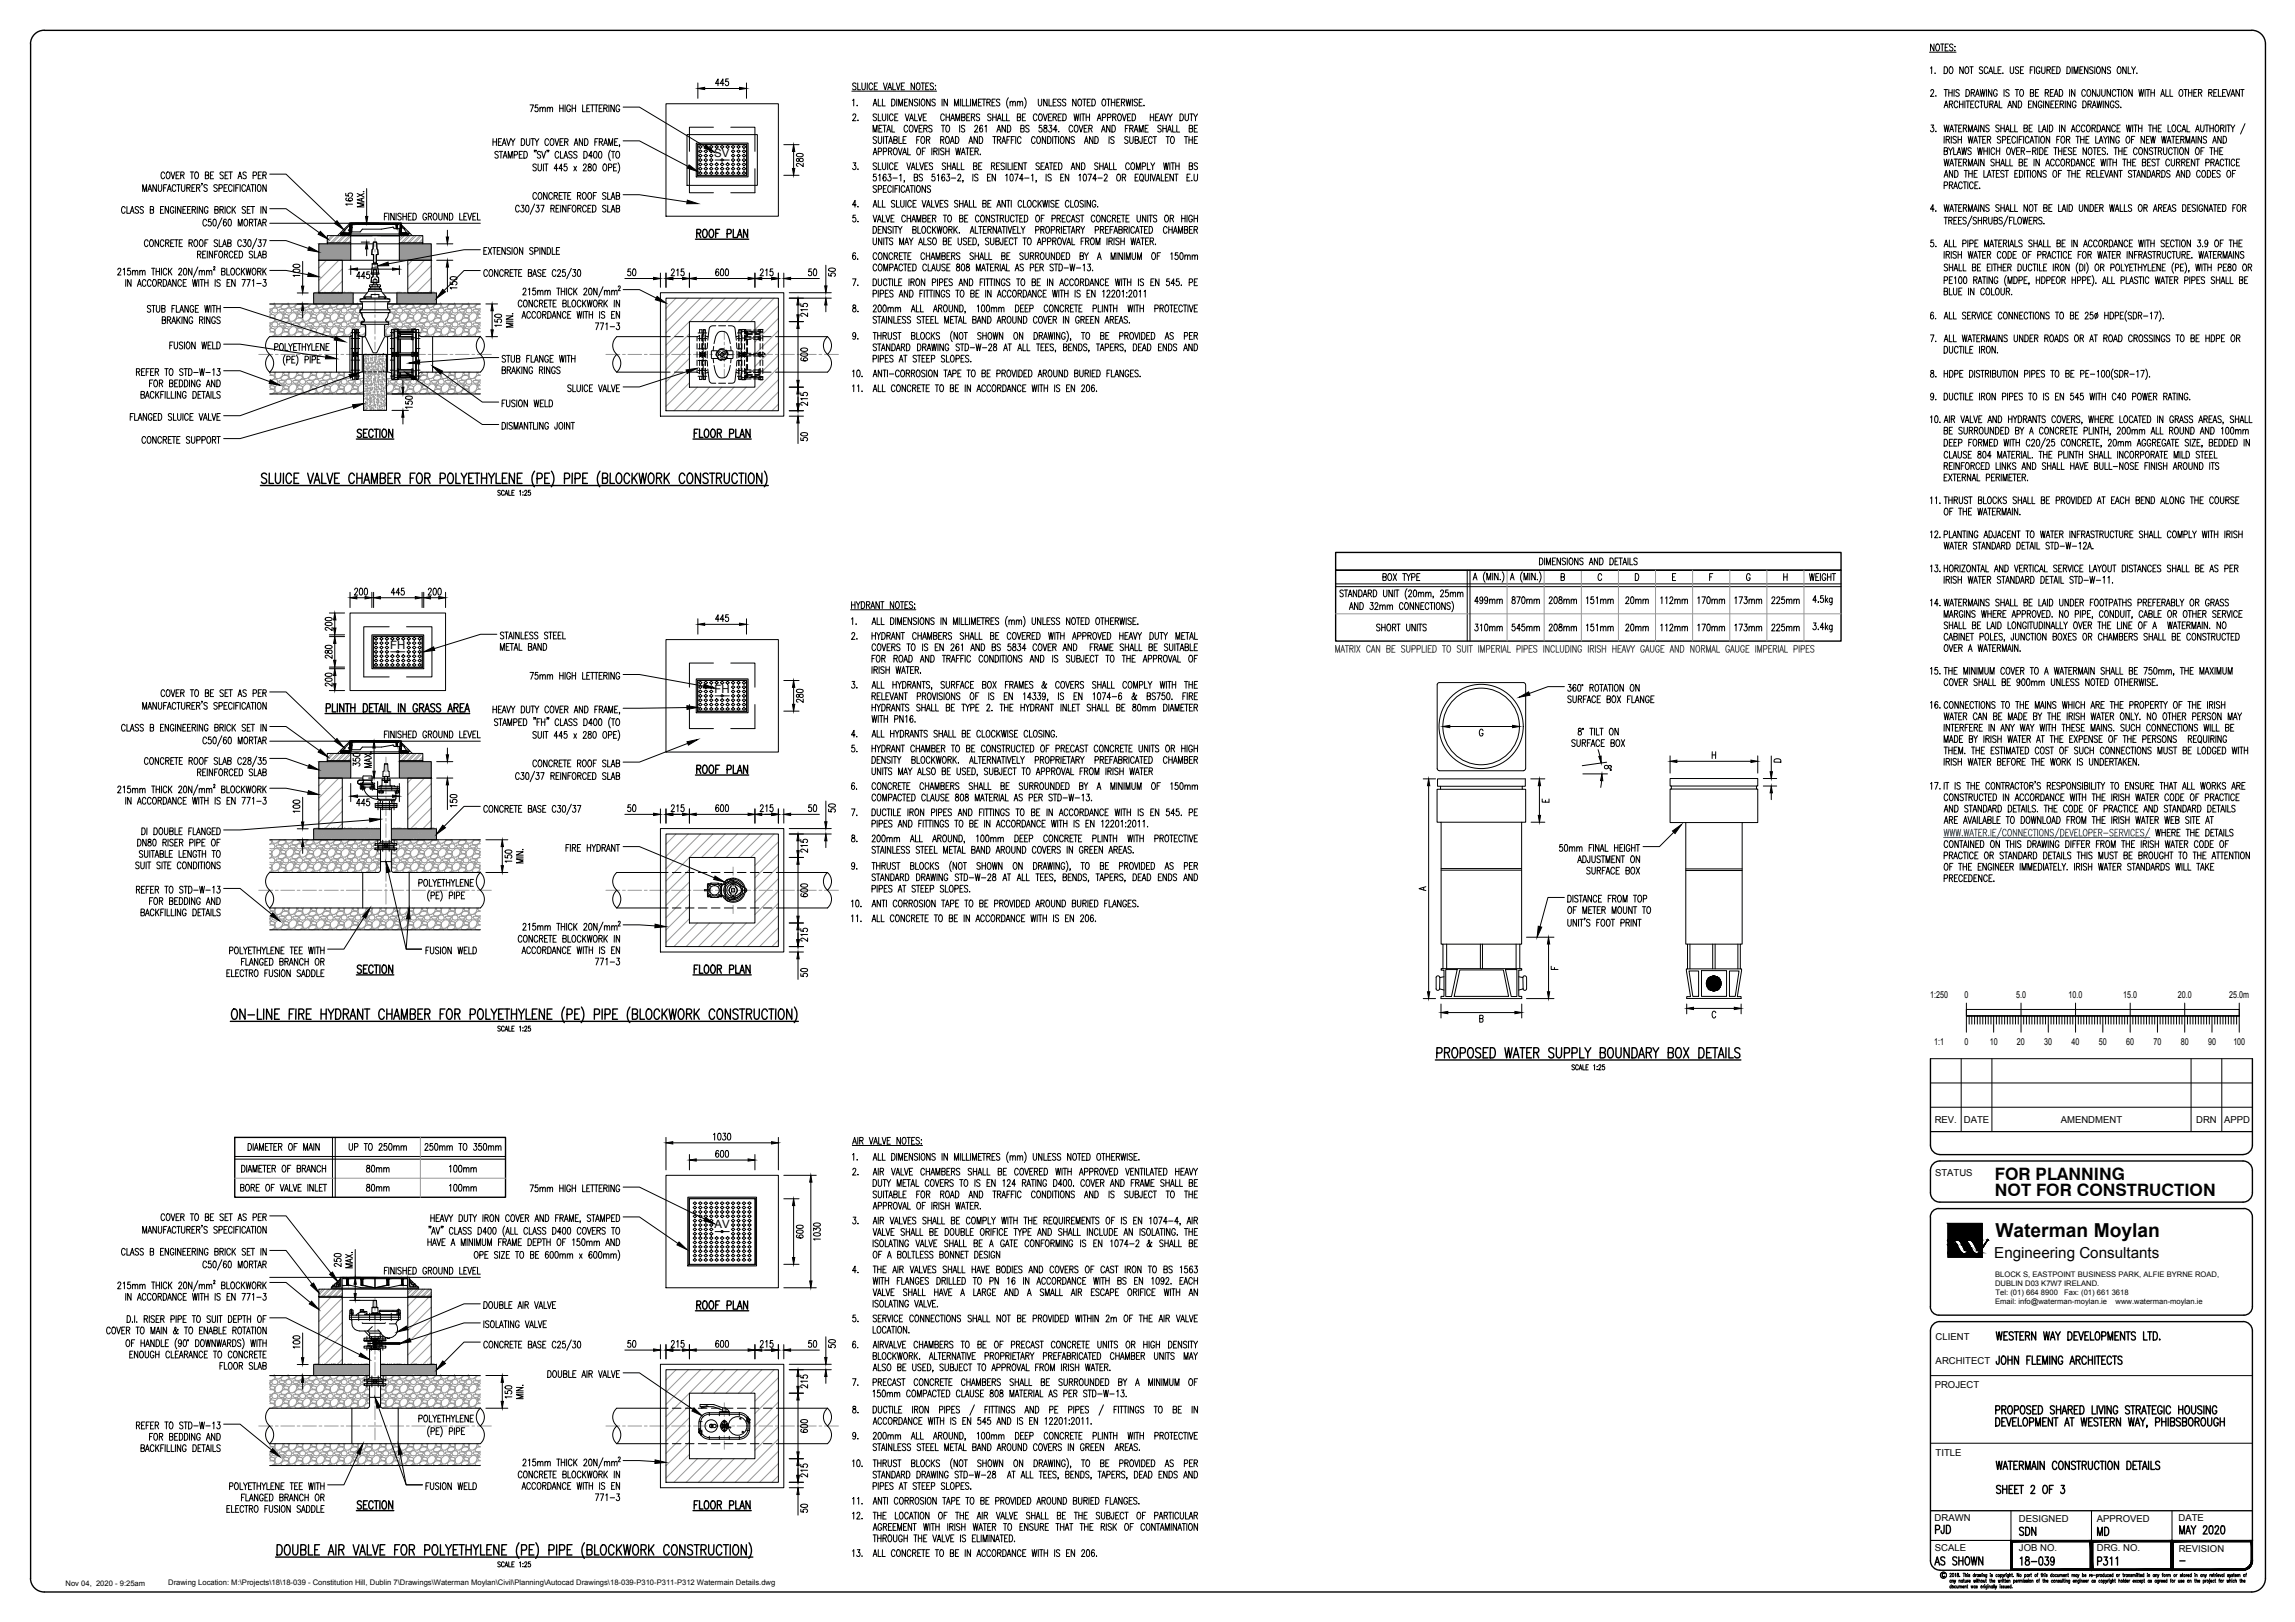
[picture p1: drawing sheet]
<svg xmlns="http://www.w3.org/2000/svg" width="841mm" height="594mm" viewBox="0 0 841 594" stroke-linecap="round" stroke-linejoin="round" font-family="sans-serif">
<defs><g id="words">
<text font-size="7" x="731.2" y="453.1">Waterman Moylan</text>
<g font-size="6.6">
<text x="708.4" y="563">PJD</text>
<text x="739.1" y="563.7">SDN</text>
<text x="767.6" y="563.7">MD</text>
</g>
<g font-size="6.3">
<text x="731.1" y="432">FOR PLANNING</text>
<text x="731.1" y="438">NOT FOR CONSTRUCTION</text>
</g>
<g font-size="6.2">
<text x="539.4" y="232.5">310mm</text>
<text x="553.2" y="232.5">545mm</text>
<text x="566.9" y="232.5">208mm</text>
<text x="580.3" y="232.5">151mm</text>
<text x="594.8" y="232.5">20mm</text>
<text x="607.8" y="232.5">112mm</text>
<text x="621.2" y="232.5">170mm</text>
<text x="635" y="232.5">173mm</text>
<text x="648.4" y="232.5">225mm</text>
<text x="730.6" y="548.2">SHEET 2 OF 3</text>
<text x="798" y="563">MAY 2020</text>
<text x="708" y="574.3">AS SHOWN</text>
<text x="739.4" y="574.3">18-039</text>
<text x="767.6" y="574.3">P311</text>
</g>
<g font-size="5.7">
<text x="539.4" y="222.2">499mm</text>
<text x="553.2" y="222.2">870mm</text>
<text x="566.9" y="222.2">208mm</text>
<text x="580.3" y="222.2">151mm</text>
<text x="594.8" y="222.2">20mm</text>
<text x="607.8" y="222.2">112mm</text>
<text x="621.2" y="222.2">170mm</text>
<text x="635" y="222.2">173mm</text>
<text x="648.4" y="222.2">225mm</text>
<text x="127" y="422.6">UP TO 250mm</text>
<text x="154.9" y="422.6">250mm TO 350mm</text>
<text x="133.4" y="430.4">80mm</text>
<text x="163.7" y="430.4">100mm</text>
<text x="133.4" y="437.4">80mm</text>
<text x="163.7" y="437.4">100mm</text>
</g>
<text font-size="5.6" x="730.8" y="460.9">Engineering Consultants</text>
<g font-size="4.2">
<text x="261.7" y="57.3">SV</text>
<text x="143" y="237.6">FH</text>
<text x="261.8" y="253.6">FH</text>
<text x="261.9" y="449.9">AV</text>
</g>
<g font-size="3.5">
<text x="707.3" y="365.7">1:250</text>
<text x="719.9" y="365.7">0</text>
<text x="738.8" y="365.7">5.0</text>
<text x="758.1" y="365.7">10.0</text>
<text x="778" y="365.7">15.0</text>
<text x="798.1" y="365.7">20.0</text>
<text x="816.9" y="365.7">25.0m</text>
<text x="708.8" y="382.8">1:1</text>
<text x="719.9" y="382.7">0</text>
<text x="729.1" y="382.7">10</text>
<text x="739.1" y="382.7">20</text>
<text x="749.1" y="382.7">30</text>
<text x="759.2" y="382.7">40</text>
<text x="769.2" y="382.7">50</text>
<text x="779.1" y="382.7">60</text>
<text x="789.1" y="382.7">70</text>
<text x="799.2" y="382.7">80</text>
<text x="809.2" y="382.7">90</text>
<text x="818.4" y="382.7">100</text>
<text x="709" y="411.3">REV.</text>
<text x="719.7" y="411.3">DATE</text>
<text x="755.2" y="411.3">AMENDMENT</text>
<text x="804.8" y="411.3">DRN</text>
<text x="815" y="411.3">APPD</text>
<text x="709.1" y="430.7">STATUS</text>
<text x="709.3" y="490.8">CLIENT</text>
<text x="709.3" y="499.6">ARCHITECT</text>
<text x="709" y="508.5">PROJECT</text>
<text x="709.3" y="533.1">TITLE</text>
<text x="709" y="557">DRAWN</text>
<text x="739.9" y="557.3">DESIGNED</text>
<text x="768.4" y="557.3">APPROVED</text>
<text x="798.3" y="557.3">DATE</text>
<text x="709" y="568.1">SCALE</text>
<text x="739.9" y="568.2">JOB NO.</text>
<text x="768.4" y="568.2">DRG. NO.</text>
<text x="798.4" y="568.4">REVISION</text>
</g>
<g font-size="2.8">
<text x="731.1" y="467.6">BLOCK S, EASTPOINT BUSINESS PARK, ALFIE BYRNE ROAD,</text>
<text x="731.1" y="470.9">DUBLIN D03 K7W7 IRELAND.</text>
<text x="731.1" y="477.6">Email: info@waterman-moylan.ie</text>
<text x="731.3" y="474.3">Tel: (01) 664 8900</text>
<text x="756.5" y="474.3">Fax: (01) 661 3618</text>
<text x="775.3" y="477.6">www.waterman-moylan.ie</text>
<text x="24" y="580.7">Nov 04, 2020 - 9:25am</text>
<text x="61.6" y="580.5">Drawing Location: M:\Projects\18\18-039 - Constitution Hill, Dublin 7\Drawings\Waterman Moylan\Civil\Planning\Autocad Drawings\18-039-P310-P311-P312 Watermain Details.dwg</text>
</g>
<text font-size="2.6" x="798" y="572.9">-</text>
</g></defs>
<!-- layer: M Air Valve Hatch -->
<g fill="none" stroke="#989898" stroke-width=".37">
<path d="M118.2 472.2l-1.4 1.4M119 472.2l-2.2 2.1M120.4 472.2l-2.6 2.6M121.1 472.2l-2.6 2.6M121.2 475.2l-4.4 4.3M122.6 472.2l-2.6 2.6M123.3 472.2l-2.6 2.6M124.7 472.2l-2.6 2.6M125.4 475.4l-8.6 8.6M125.4 479.9l-8.6 8.6M125.4 473.6l-1.2 1.2M125.4 472.2l-2.5 2.6"/>
<path d="M125.4 474.3l-.4 .5M150.6 472.2l-1.2 1.1M151.3 472.2l-1.9 1.8M152.6 475.2l-3.2 3.2M152.7 472.2l-2.6 2.6M153.5 472.2l-2.7 2.6M154.9 472.2l-2.6 2.6M155.6 472.2l-2.6 2.6M157.1 472.2l-2.7 2.6M157.1 475.2l-7.7 7.6M157.8 472.2l-2.6 2.6M158 478.7l-8.6 8.6"/>
<path d="M158 473.4l-1.4 1.4M158 474.1l-.7 .7M115.1 499.9h.1M115.3 500h.1M115.4 500h.1M115.7 500h.1M115.7 499.9h.1M115.9 499.9h.1M116.1 499.9h.1M116.2 499.9h.1M116.5 499.8h.1M116.7 499.9h.1"/>
<path d="M116.9 500h.1M117.5 499.9h.1M118.1 500h.1M118.3 499.9h.1M119.1 499.9h.1M119.1 499.8h.1M119.9 499.9h.1M120.7 499.9h.1M121.3 500h.1M121.5 500h.1M121.5 499.9h.1M121.5 499.8h.1"/>
<path d="M121.7 499.9h.1M122.1 499.9h.1M122.3 499.9h.1M122.5 499.8h.1M122.7 499.8h.1M123.1 499.9h.1M123.9 499.8h.1M124.7 499.8h.1M125.2 499.9h.1M125.4 484.4l-8.6 8.6M125.4 488.9l-8.6 8.6M125.4 493.4l-6.4 6.4"/>
<path d="M125.4 497.9l-1.9 1.9M125.5 499.8h.1M126.3 499.8h.1M126.4 499.9h.1M127.3 500h.1M127.5 500h.1M127.6 499.9h.1M127.7 499.9h.1M128.1 499.9h.1M128.3 499.9h.1M128.6 499.8h.1M128.8 499.9h.1"/>
<path d="M128.9 499.9h.1M130.1 499.9h.1M131.3 499.9h.1M131.4 500h.1M132.3 500h.1M132.5 499.9h.1M133.1 500h.1M133.4 500h.1M133.5 500h.1M133.7 499.9h.1M133.9 500h.1M134.2 499.9h.1"/>
<path d="M134.3 499.9h.1M134.6 499.8h.1M134.7 499.9h.1M135 500h.1M139.5 499.9h.1M139.7 499.8h.1M139.8 499.9h.1M140.2 499.9h.1M140.3 499.9h.1M140.6 499.8h.1M140.8 499.8h.1M141.1 499.9h.1"/>
<path d="M141.9 499.9h.1M142 499.8h.1M142.1 499.9h.1M142.7 499.8h.1M143.3 499.8h.1M143.5 499.9h.1M144.3 499.8h.1M144.5 499.9h.1M144.6 499.9h.1M145.1 499.8h.1M145.4 500h.1M145.5 499.9h.1"/>
<path d="M145.8 499.9h.1M145.9 499.8h.1M146.2 499.9h.1M146.4 499.9h.1M146.6 499.8h.1M146.9 499.9h.1M147 499.9h.1M148.2 499.9h.1M149.4 499.9h.1M149.5 500h.1M150.7 499.9h.1M151.1 500h.1"/>
<path d="M151.4 500h.1M151.6 499.9h.1M151.8 499.9h.1M151.9 499.9h.1M152.2 499.9h.1M152.4 499.9h.1M152.7 499.8h.1M152.7 500h.1M153.1 500h.1M153.5 500h.1M154.3 500h.1M155.1 499.9h.1"/>
<path d="M155.9 499.9h.1M156.7 499.9h.1M157.4 500h.1M157.5 499.9h.1M157.6 499.9h.1M157.8 499.8h.1M157.9 499.9h.1M158 492.2l-7.5 7.6M158 483.2l-8.6 8.6M158 487.7l-8.6 8.6M158 496.7l-3.1 3.1M158.2 499.9h.1"/>
<path d="M158.3 499.9h.1M158.4 499.9h.1M158.7 499.8h.1M159 499.8h.1M159.1 499.9h.1M159.9 499.9h.1M98.8 511.8h.1M98.8 506.7h.1M98.8 510.9l.5 .4-.5 .5M98.8 505.8l.5 .4-.5 .5M98.8 508.1l.5-.5 1.5 .5M98.8 512.1l.8 .2-.8 .4"/>
<path d="M98.8 507.1l.8 .1-.8 .4M98.8 503.9h1.2l.7 .4-.2 .8-1.1 .5h-.6M98.8 509h1.2l.7 .4-.2 .7-1.1 .6h-.6M98.8 514.1h1.2l.7 .4-.2 .7-1.1 .6M98.8 515.7l.5 .1M99.3 512.7l1.5 .5-.3 .8-1.3-.2-.4-.6zM99.9 515.8l.9-.4 .8 .4M99.9 505.5l.9-.3 .8 .3 .3 .7-.3 .7-.8 .2-.9-.2-.3-.7zM99.9 510.6l.9-.3 .8 .3 .3 .7-.3 .7-.8 .3-.9-.3-.3-.7zM100.3 503.8h.2M100.5 503.8h.1M100.8 503.8l.3 1.2 1.1 .1 1.1-.9 .2-.4"/>
<path d="M100.8 508.1l-.3 .8-1.3-.2-.4-.5M100.8 513.2l1.2-1.1 1.2 .1 .6 .9-.5 1.3-1.1 .8h-1.1l-.3-1zM100.8 508.1l1.2-1.1 1.2 .1 .6 .9-.5 1.3-1.1 .8h-1.1l-.3-1zM102.4 510.9l.9-.1 1.1 .2v.3l-.5 .5-1.1 .1-.6-.6zM102.4 505.8l.9-.1 1.1 .3v.2l-.5 .5-1.1 .1-.6-.6zM103.7 512.3l.4-.2 .5 .2-.7 .5zM103.7 507.1l.9 .1-.7 .4zM103.8 509h1.3l.7 .4-.2 .7-1.1 .6-1.2-.1-.4-.6zM103.8 503.9h1.3l.7 .4-.2 .8-1.1 .5-1.2-.1-.4-.6zM104.4 507.6l1.4 .5-.2 .8-1.3-.2-.4-.6zM104.4 512.7l1.4 .5-.2 .8-1.3-.2-.4-.6zM104.4 515.8l-1.1-.1-.4-.6 .9-1h1.3l.7 .4-.2 .7-1.1 .6"/>
<path d="M104.6 506.2l.3 .7 .9 .2 .9-.2 .2-.7-.3-.7-.8-.3-.8 .3-.3 .7M104.6 511.3l.3 .7 .9 .3 .9-.3 .2-.7-.3-.7-.8-.3-.8 .3-.3 .7M104.9 515.8l.9-.4 .9 .4M105.4 503.8h.2M105.6 503.8h.1M105.8 503.8l.4 1.2 1.1 .1 1.1-.9 .1-.4M105.9 513.2l1.2-1.1 1.1 .1 .6 .9-.4 1.3-1.1 .8h-1.1l-.4-1zM105.9 508.1l1.2-1.1 1.1 .1 .6 .9-.4 1.3-1.1 .8h-1.1l-.4-1zM107.4 510.9l1-.1 1 .2 .1 .3-.5 .5-1.1 .1-.6-.6zM107.4 505.8l1-.1 1 .3 .1 .2-.5 .5-1.1 .1-.6-.6zM108.8 512.3l.3-.2 .6 .2-.7 .5zM108.8 507.1l.9 .1-.7 .4z"/>
<path d="M108.9 509h1.3l.7 .4-.2 .7-1.1 .6-1.3-.1-.3-.6zM108.9 503.9h1.3l.7 .4-.2 .8-1.1 .5-1.3-.1-.3-.6zM109.5 507.6l1.4 .5-.2 .8-1.3-.2-.4-.6zM109.5 512.7l1.4 .5-.2 .8-1.3-.2-.4-.6zM109.5 515.8l-1.2-.1-.3-.6 .9-1h1.3l.7 .4-.2 .7-1.1 .6M110 515.8l.9-.4 .9 .4M110.1 505.5l.8-.3 .8 .3 .3 .7-.2 .7-.9 .2-.9-.2-.3-.7zM110.1 510.6l.8-.3 .8 .3 .3 .7-.2 .7-.9 .3-.9-.3-.3-.7zM110.5 503.8h.2M110.7 503.8h.1M110.9 503.8l.4 1.2 1.1 .1 1.1-.9 .1-.4M111 513.2l1.1-1.1 1.2 .1 .6 .9-.4 1.3-1.1 .8h-1.1l-.4-1z"/>
<path d="M111 508.1l1.1-1.1 1.2 .1 .6 .9-.4 1.3-1.1 .8h-1.1l-.4-1zM112.5 510.9l1-.1 1 .2 .1 .3-.5 .5-1.2 .1-.5-.6zM112.5 505.8l1-.1 1 .3 .1 .2-.5 .5-1.2 .1-.5-.6zM113.8 512.3l.4-.2 .6 .2-.8 .5zM113.8 507.1l1 .1-.8 .4zM114 509h1.3l.7 .4-.3 .7-1 .6-1.3-.1-.4-.6zM114 503.9h1.3l.7 .4-.3 .8-1 .5-1.3-.1-.4-.6zM114.6 507.6l1.4 .5-.3 .8-1.2-.2-.5-.6zM114.6 512.7l1.4 .5-.3 .8-1.2-.2-.5-.6zM114.6 515.8l-1.2-.1-.4-.6 1-1h1.3l.7 .4-.3 .7-1 .6M114.8 506.2l.3 .7 .9 .2 .8-.2 .3-.7-.3-.7-.8-.3-.8 .3-.3 .7M114.8 511.3l.3 .7 .9 .3 .8-.3 .3-.7-.3-.7-.8-.3-.8 .3-.3 .7"/>
<path d="M114.9 501.7h.1M115 501.6h.1M115 500.5h.1M115.1 501.8h.1M115.1 503.6h.1M115.1 501.6h.1M115.1 500.5h.1M115.1 501.1h.1M115.1 502.8h.1M115.1 515.8l.9-.4 .8 .4M115.1 501.7h.1M115.1 502.3h.1"/>
<path d="M115.1 500.8h.1M115.1 503.2h.1M115.2 502.9h.1M115.2 503.5h.1M115.2 501.6h.1M115.2 502.4h.1M115.3 502.4h.1M115.3 501.3h.1M115.3 502.5h.1M115.4 500.8h.1M115.4 501.9h.1M115.4 501.6h.1"/>
<path d="M115.4 500.2h.1M115.4 500.9h.1M115.4 503.1h.1M115.4 502.4h.1M115.4 503.2h.1M115.5 500.2h.1M115.5 500.8h.1M115.5 501.4h.1M115.6 502h.1M115.6 502.6h.1M115.6 500.7h.1M115.6 503.1h.1"/>
<path d="M115.6 503.3h.1M115.6 503.8h.1M115.6 503.2h.1M115.7 500.9h.1M115.7 501.1h.1M115.7 500.7h.1M115.7 502.3h.1M115.7 502.2h.1M115.7 503.4h.1M115.7 503.8h.1M115.7 503.1h.1M115.8 501h.1"/>
<path d="M115.8 502.8h.1M115.8 501.5h.1M115.9 500.5h.1M115.9 501.1h.1M115.9 501.7h.1M116 502.3h.1M116 502.9h.1M116 500.7h.1M116 500.3h.1M116 501.4h.1M116 503.5h.1M116 501.5h.1"/>
<path d="M116 503.1h.1M116 500.5h.1M116 502.5h.1M116 503.6h.1M116 503.8l.4 1.2 1.1 .1 1.1-.9 .1-.4M116 501.8h.1M116 513.2l1.2-1.1 1.2 .1 .6 .9-.4 1.3-1.1 .8h-1.1l-.4-1zM116 508.1l1.2-1.1 1.2 .1 .6 .9-.4 1.3-1.1 .8h-1.1l-.4-1zM116.1 503.7h.1M116.1 502.3h.1M116.1 502.4h.1M116.2 501.5h.1"/>
<path d="M116.2 501.3h.1M116.2 502.5h.1M116.2 500.5h.1M116.3 500.2h.1M116.3 502.2h.1M116.3 501.7h.1M116.3 502.8h.1M116.3 500.8h.1M116.3 501.4h.1M116.3 502h.1M116.4 502.6h.1M116.4 503.2h.1"/>
<path d="M116.4 500.6h.1M116.4 503h.1M116.4 502.9h.1M116.4 503.8h.1M116.5 500.2h.1M116.5 502.1h.1M116.5 502.2h.1M116.5 503.3h.1M116.5 500.6h.1M116.5 503h.1M116.6 500.9h.1M116.6 500.8h.1"/>
<path d="M116.6 501.9h.1M116.6 503.1h.1M116.7 501.4h.1M116.7 503.8h.1M116.7 502h.1M116.7 500.5h.1M116.7 501.1h.1M116.7 502.8h.1M116.8 501.7h.1M116.8 502.3h.1M116.8 502.9h.1M116.8 503.5h.1"/>
<path d="M116.8 500.6h.1M116.8 501.4h.1M116.8 503.8h.1M116.9 501.1h.1M116.9 502.1h.1M116.9 500.5h.1M116.9 502.2h.1M116.9 503.4h.1M117 501.8h.1M117 503.6h.1M117 503.4h.1M117.1 501.3h.1"/>
<path d="M117.1 500.2h.1M117.1 500.8h.1M117.1 501.4h.1M117.1 502.1h.1M117.1 503.7h.1M117.1 502.4h.1M117.1 502h.1M117.1 502.6h.1M117.2 503.2h.1M117.2 503.8h.1M117.2 500.5h.1M117.2 501.3h.1"/>
<path d="M117.2 500.3h.1M117.2 502.9h.1M117.2 502.5h.1M117.2 501.4h.1M117.3 502.6h.1M117.3 503.7h.1M117.3 500.2h.1M117.3 500.5h.1M117.3 502.1h.1M117.3 503.2h.1M117.4 502.9h.1M117.4 500.2h.1"/>
<path d="M117.4 502.1h.1M117.5 501.3h.1M117.5 503.3h.1M117.5 500.5h.1M117.5 501.1h.1M117.5 503.7h.1M117.5 500.6h.1M117.6 501.7h.1M117.6 502.3h.1M117.6 502.9h.1M117.6 500.9h.1M117.6 502.8h.1"/>
<path d="M117.6 503.5h.1M117.6 500.5h.1M117.6 510.9l1-.1 1 .2v.3l-.4 .5-1.2 .1-.5-.6zM117.6 505.8l1-.1 1 .3v.2l-.4 .5-1.2 .1-.5-.6zM117.6 501.3h.1M117.6 503.6h.1M117.7 501h.1M117.7 502.8h.1M117.8 502h.1M117.8 501.7h.1M117.8 500.8h.1M117.9 500.9h.1"/>
<path d="M117.9 503.1h.1M117.9 500.2h.1M117.9 500.8h.1M117.9 501.2h.1M117.9 502h.1M117.9 503.6h.1M117.9 500.5h.1M117.9 501.8h.1M117.9 503.2h.1M117.9 501.4h.1M118 502.6h.1M118 503.2h.1"/>
<path d="M118 503.8h.1M118 500.4h.1M118 502.8h.1M118 502.4h.1M118.1 501.3h.1M118.1 501.1h.1M118.2 500.4h.1M118.2 502h.1M118.2 502.5h.1M118.2 500.1h.1M118.2 502.3h.1M118.2 503.4h.1"/>
<path d="M118.2 502.8h.1M118.2 500.2h.1M118.3 500.5h.1M118.3 501.2h.1M118.3 503.2h.1M118.3 501.1h.1M118.3 501.7h.1M118.3 502.3h.1M118.3 503.5h.1M118.4 502.9h.1M118.4 503.5h.1M118.4 500.2h.1"/>
<path d="M118.4 502.1h.1M118.4 500.4h.1M118.4 503.3h.1M118.4 500.3h.1M118.4 501.2h.1M118.4 502.7h.1M118.4 501.4h.1M118.4 502.6h.1M118.5 503.5h.1M118.5 500.9h.1M118.5 501.5h.1M118.5 503.7h.1"/>
<path d="M118.6 501.9h.1M118.6 501h.1M118.6 502.8h.1M118.7 500.2h.1M118.7 500.8h.1M118.7 501.1h.1M118.7 503.5h.1M118.7 500.6h.1M118.7 501.4h.1M118.7 502h.1M118.7 501.9h.1M118.7 501.7h.1"/>
<path d="M118.7 502.8h.1M118.8 502.6h.1M118.8 503.1h.1M118.8 500.6h.1M118.8 503.7h.1M118.8 500.3h.1M118.8 500.5h.1M118.8 502.9h.1M118.9 502.7h.1M118.9 501.8h.1M118.9 503.6h.1M118.9 512.3l.4-.2 .6 .2-.8 .5z"/>
<path d="M118.9 507.1l1 .1-.8 .4zM119 500.3h.1M119 501.9h.1M119 502.7h.1M119 502.4h.1M119 500.9h.1M119 502h.1M119 509h1.4l.6 .4-.2 .7-1 .6-1.3-.1-.4-.6zM119 503.9h1.4l.6 .4-.2 .8-1 .5-1.3-.1-.4-.6zM119.1 501.3h.1M119.1 503.1h.1M119.1 500.5h.1"/>
<path d="M119.1 501.1h.1M119.1 501.7h.1M119.1 503.4h.1M119.1 502.5h.1M119.1 502.1h.1M119.2 502.2h.1M119.2 502.8h.1M119.2 503.4h.1M119.2 500.2h.1M119.2 503.2h.1M119.3 500.3h.1M119.3 501h.1"/>
<path d="M119.3 502.6h.1M119.3 503.4h.1M119.3 500.2h.1M119.3 502.1h.1M119.3 503.3h.1M119.3 500h.1M119.3 501.2h.1M119.4 501.8h.1M119.4 501.2h.1M119.4 502.3h.1M119.4 503.4h.1M119.4 500.9h.1"/>
<path d="M119.4 503.5h.1M119.5 500.2h.1M119.5 500.8h.1M119.5 501.4h.1M119.5 501h.1M119.5 502h.1M119.5 502.6h.1M119.5 503.1h.1M119.5 501.8h.1M119.5 503.4h.1M119.6 503.7h.1M119.6 502.8h.1"/>
<path d="M119.6 500.2h.1M119.6 500.3h.1M119.6 507.6l1.5 .5-.3 .8-1.3-.2-.4-.6zM119.6 512.7l1.5 .5-.3 .8-1.3-.2-.4-.6zM119.6 515.8l-1.1-.1-.4-.6 .9-1h1.4l.6 .4-.2 .7-1 .6M119.7 502.6h.1M119.7 501.7h.1M119.7 500.4h.1M119.7 501.4h.1M119.7 503.7h.1M119.8 500.2h.1M119.8 501.8h.1"/>
<path d="M119.8 500.5h.1M119.8 503.6h.1M119.8 502.6h.1M119.9 500.5h.1M119.9 501h.1M119.9 501.6h.1M119.9 502.4h.1M120 502.2h.1M120 502.8h.1M120 503.3h.1M120 500.6h.1M120 501.7h.1"/>
<path d="M120 503.4h.1M120 501.3h.1M120 501.8h.1M120 502.9h.1M120.1 500.2h.1M120.1 502.5h.1M120.1 501h.1M120.1 503.3h.1M120.2 503.2h.1M120.2 515.8l.9-.4 .8 .4M120.2 501.7h.1M120.3 500.2h.1"/>
<path d="M120.3 502.1h.1M120.3 500.9h.1M120.3 505.5l.8-.3 .8 .3 .3 .7-.3 .7-.8 .2-.9-.2-.3-.7zM120.3 510.6l.8-.3 .8 .3 .3 .7-.3 .7-.8 .3-.9-.3-.3-.7zM120.3 500.7h.1M120.3 503.3h.1M120.3 503.1h.1M120.4 501.3h.1M120.4 501.9h.1M120.4 502.5h.1M120.4 500.9h.1M120.4 503.3h.1"/>
<path d="M120.4 503.2h.1M120.4 503.1h.1M120.4 503.7h.1M120.4 501.7h.1M120.5 500.1h.1M120.5 502.5h.1M120.5 501h.1M120.5 502.8h.1M120.6 500h.1M120.6 501.2h.1M120.6 501.7h.1M120.6 500.1h.1"/>
<path d="M120.6 502.3h.1M120.6 503.4h.1M120.7 500.1h.1M120.7 502.4h.1M120.7 501.7h.1M120.7 503.8h.1M120.7 500.5h.1M120.7 501h.1M120.7 501.6h.1M120.7 502.2h.1M120.8 502.8h.1M120.8 503.4h.1"/>
<path d="M120.8 500.9h.1M120.8 503.2h.1M120.8 501.8h.1M120.8 503.6h.1M120.8 503.8h.1M120.9 500h.1M120.9 502.4h.1M120.9 500.3h.1M120.9 500.8h.1M120.9 501.5h.1M120.9 502.6h.1M120.9 503.2h.1"/>
<path d="M120.9 503.7h.1M121 501.3h.1M121 502.5h.1M121 503.8h.1M121 501.6h.1M121.1 503.8l.4 1.2 1.1 .1 1.1-.9 .1-.4M121.1 500.2h.1M121.1 500.7h.1M121.1 501.3h.1M121.1 503.2h.1M121.1 513.2l1.2-1.1 1.2 .1 .6 .9-.4 1.3-1.1 .8h-1.1l-.4-1zM121.1 508.1l1.2-1.1 1.2 .1 .6 .9-.4 1.3-1.1 .8h-1.1l-.4-1z"/>
<path d="M121.2 501.9h.1M121.2 502.5h.1M121.2 500.6h.1M121.2 503.1h.1M121.2 503.7h.1M121.2 501.6h.1M121.2 500.2h.1M121.2 501.8h.1M121.2 502.9h.1M121.2 502.1h.1M121.2 503.3h.1M121.2 500.7h.1"/>
<path d="M121.3 502.9h.1M121.3 502.4h.1M121.3 500.9h.1M121.5 501.6h.1M121.5 501h.1M121.5 502.8h.1M121.5 500.5h.1M121.5 502.4h.1M121.5 500.9h.1M121.5 502h.1M121.6 502.2h.1M121.6 502.8h.1"/>
<path d="M121.6 500.7h.1M121.6 503.1h.1M121.6 502.1h.1M121.6 503.4h.1M121.7 500.5h.1M121.7 502.3h.1M121.7 501.8h.1M121.7 503.6h.1M121.8 500.7h.1M121.8 503.1h.1M121.8 500.1h.1M121.8 501.2h.1"/>
<path d="M121.8 502.4h.1M121.8 502.3h.1M121.8 503.5h.1M121.9 500.2h.1M121.9 500.7h.1M121.9 501.5h.1M121.9 501.3h.1M121.9 501.9h.1M121.9 503.5h.1M122 502.5h.1M122 503.1h.1M122 500.7h.1"/>
<path d="M122 503.7h.1M122 501.5h.1M122 500.2h.1M122.1 503.2h.1M122.1 500.4h.1M122.1 502.3h.1M122.1 501.5h.1M122.1 502.6h.1M122.2 500.2h.1M122.2 502.1h.1M122.2 502.7h.1M122.2 503.8h.1"/>
<path d="M122.2 503.3h.1M122.3 501.4h.1M122.3 500.5h.1M122.3 500.9h.1M122.3 501h.1M122.3 501.6h.1M122.3 502.2h.1M122.4 502.8h.1M122.4 503.4h.1M122.4 500.6h.1M122.4 503h.1M122.4 501h.1"/>
<path d="M122.4 500.7h.1M122.4 501.8h.1M122.5 501.8h.1M122.5 502.9h.1M122.5 501.7h.1M122.6 500.6h.1M122.6 502.2h.1M122.6 503h.1M122.6 500.5h.1M122.6 501.8h.1M122.7 500.2h.1M122.7 501.4h.1"/>
<path d="M122.7 503.8h.1M122.7 503.6h.1M122.7 510.9l1-.1 1 .2v.3l-.5 .5-1.1 .1-.5-.6zM122.7 505.8l1-.1 1 .3v.2l-.5 .5-1.1 .1-.5-.6zM122.7 500.7h.1M122.7 501.3h.1M122.7 500.9h.1M122.8 501.9h.1M122.8 502.5h.1M122.8 502.4h.1M122.8 502.1h.1M122.8 503.2h.1"/>
<path d="M122.8 503.1h.1M122.8 503.7h.1M122.8 500.6h.1M122.8 502.9h.1M122.9 501.4h.1M122.9 503.8h.1M122.9 501.3h.1M122.9 502.5h.1M123 502.1h.1M123 500.2h.1M123 503.2h.1M123 500.1h.1"/>
<path d="M123 501.2h.1M123.1 500.1h.1M123.1 502.3h.1M123.1 503.5h.1M123.1 500.5h.1M123.1 501h.1M123.1 501.6h.1M123.1 501.3h.1M123.1 502.1h.1M123.1 503.7h.1M123.1 500.2h.1M123.1 502.4h.1"/>
<path d="M123.1 502.2h.1M123.1 502.8h.1M123.1 503.3h.1M123.2 503.4h.1M123.2 500.5h.1M123.2 502.9h.1M123.2 500.9h.1M123.3 500.4h.1M123.4 500.5h.1M123.4 502.1h.1M123.4 501h.1M123.4 502.8h.1"/>
<path d="M123.4 501.5h.1M123.4 502.6h.1M123.4 502.9h.1M123.4 501.6h.1M123.4 503.8h.1M123.5 500.1h.1M123.5 501.7h.1M123.5 500.7h.1M123.5 501.3h.1M123.5 503.6h.1M123.6 501.9h.1M123.6 502.5h.1"/>
<path d="M123.6 503.1h.1M123.6 503.7h.1M123.6 500.5h.1M123.6 501.8h.1M123.6 503.6h.1M123.7 501.3h.1M123.7 502.8h.1M123.7 500.7h.1M123.7 501.8h.1M123.7 502.9h.1M123.7 503.6h.1M123.7 502.4h.1"/>
<path d="M123.8 502h.1M123.8 501.3h.1M123.9 502.5h.1M123.9 500.4h.1M123.9 501h.1M123.9 501.2h.1M123.9 503.6h.1M124 501.6h.1M124 502.2h.1M124 502h.1M124 500.2h.1M124 501h.1"/>
<path d="M124 502.8h.1M124 503.3h.1M124 503.2h.1M124 512.3l.4-.2 .6 .2-.8 .5zM124 507.1l1 .1-.8 .4zM124 500.4h.1M124 502.1h.1M124.1 502.8h.1M124.1 500.2h.1M124.1 502.1h.1M124.1 503.3h.1M124.1 509h1.3l.7 .4-.2 .7-1.1 .6-1.2-.1-.4-.6z"/>
<path d="M124.1 503.9h1.3l.7 .4-.2 .8-1.1 .5-1.2-.1-.4-.6zM124.2 500.9h.1M124.2 500.4h.1M124.2 502h.1M124.2 502.8h.1M124.2 500.1h.1M124.2 501.2h.1M124.3 500.1h.1M124.3 500.7h.1M124.3 502.4h.1M124.3 503.5h.1M124.3 501.3h.1"/>
<path d="M124.3 501.9h.1M124.3 502.5h.1M124.3 501.2h.1M124.3 501h.1M124.3 502.8h.1M124.4 503.1h.1M124.4 503.7h.1M124.4 503.5h.1M124.4 501.7h.1M124.5 500.4h.1M124.5 501.2h.1M124.5 502.7h.1"/>
<path d="M124.5 503.5h.1M124.5 500.5h.1M124.5 501.8h.1M124.5 503.6h.1M124.6 501.9h.1M124.6 500.5h.1M124.6 501.5h.1M124.6 502.7h.1M124.6 503.8h.1M124.7 502.4h.1M124.7 500.4h.1M124.7 501h.1"/>
<path d="M124.7 501.1h.1M124.7 507.6l1.5 .5-.3 .8-1.3-.2-.4-.6zM124.7 512.7l1.5 .5-.3 .8-1.3-.2-.4-.6zM124.7 515.8l-1.1-.1-.4-.6 .9-1h1.3l.7 .4-.2 .7-1.1 .6M124.8 501.6h.1M124.8 502.1h.1M124.8 501.9h.1M124.8 503.5h.1M124.8 501.3h.1M124.8 502.7h.1M124.8 503.3h.1M124.8 502.5h.1"/>
<path d="M124.8 500.3h.1M124.9 502.7h.1M124.9 500.1h.1M124.9 500.7h.1M124.9 501.8h.1M124.9 503.2h.1M124.9 502.9h.1M125 506.2l.3 .7 .9 .2 .8-.2 .3-.7-.3-.7-.8-.3-.9 .3-.3 .7M125 511.3l.3 .7 .9 .3 .8-.3 .3-.7-.3-.7-.8-.3-.9 .3-.3 .7M125 500.3h.1M125 501.9h.1M125 500.2h.1"/>
<path d="M125 502h.1M125.1 502.7h.1M125.1 503.3h.1M125.1 500.1h.1M125.1 500.7h.1M125.1 501.3h.1M125.1 501.8h.1M125.1 501.1h.1M125.1 500.9h.1M125.2 502.4h.1M125.2 503h.1M125.2 503.4h.1"/>
<path d="M125.2 501h.1M125.2 503.6h.1M125.2 502.1h.1M125.2 503.2h.1M125.3 500.2h.1M125.3 501h.1M125.3 502.8h.1M125.3 515.8l.9-.4 .8 .4M125.3 502.6h.1M125.3 503.4h.1M125.4 501.7h.1M125.4 501.8h.1"/>
<path d="M125.5 500.4h.1M125.5 500.5h.1M125.5 500.1h.1M125.5 501.3h.1M125.5 501h.1M125.5 501.6h.1M125.5 501.7h.1M125.5 503.6h.1M125.5 502.4h.1M125.5 503.5h.1M125.6 502.2h.1M125.6 502.7h.1"/>
<path d="M125.6 501h.1M125.6 501.8h.1M125.6 503.3h.1M125.6 502.4h.1M125.7 500.2h.1M125.7 502.6h.1M125.7 501.3h.1M125.7 503.8h.2M125.8 502.5h.1M125.8 500.4h.1M125.8 501.8h.1M125.8 501.5h.1"/>
<path d="M125.8 502.7h.1M125.9 500.2h.1M125.9 502.6h.1M125.9 500.1h.1M125.9 503.2h.1M125.9 501.6h.1M125.9 503.8h.1M125.9 500.7h.1M125.9 501.3h.1M125.9 501.8h.1M125.9 501h.1M126 502.4h.1"/>
<path d="M126 503h.1M126 503.3h.1M126 500.2h.1M126 502h.1M126 503.6h.1M126.1 500.2h.1M126.1 500.9h.1M126.1 502.5h.1M126.1 500.7h.1M126.1 501.8h.1M126.2 503.3h.1M126.2 500.7h.1"/>
<path d="M126.2 502.9h.1M126.2 503.8l.3 1.2 1.1 .1 1.1-.9 .2-.4M126.2 513.2l1.2-1.1 1.2 .1 .6 .9-.5 1.3-1.1 .8h-1.1l-.3-1zM126.2 508.1l1.2-1.1 1.2 .1 .6 .9-.5 1.3-1.1 .8h-1.1l-.3-1zM126.2 501.7h.1M126.2 502.8h.1M126.3 500.4h.1M126.3 501h.1M126.3 501.6h.1M126.4 501.6h.1M126.4 502.1h.1M126.4 502.7h.1"/>
<path d="M126.4 503.3h.1M126.4 501.7h.1M126.4 500.5h.1M126.4 501h.1M126.4 503.5h.1M126.4 503.2h.1M126.5 500.1h.1M126.5 502.1h.1M126.5 502.5h.1M126.6 502.4h.1M126.7 500.1h.1M126.7 501.6h.1"/>
<path d="M126.7 500.7h.1M126.7 501.3h.1M126.7 502.5h.1M126.7 501.8h.1M126.7 502.4h.1M126.7 503.5h.1M126.8 503h.1M126.8 503.6h.1M126.8 500.8h.1M126.8 503.2h.1M126.8 500.1h.1M126.8 501.3h.1"/>
<path d="M126.9 500h.1M126.9 502.4h.1M126.9 500.2h.1M126.9 502h.1M127 500.8h.1M127 503.2h.1M127 500.4h.1M127 501.6h.1M127 500.9h.1M127 502.7h.1M127.1 500.5h.1M127.1 500.4h.1"/>
<path d="M127.1 501h.1M127.1 501.6h.1M127.2 502.1h.1M127.2 502.7h.1M127.2 500.8h.1M127.2 502.8h.1M127.2 503.3h.1M127.2 501.6h.1M127.2 503.2h.1M127.3 501.6h.1M127.3 502.4h.1M127.3 500.7h.1"/>
<path d="M127.3 501.8h.1M127.4 500.5h.1M127.4 502.9h.1M127.4 501.7h.1M127.4 503.5h.1M127.5 501.6h.1M127.5 500.1h.1M127.5 500.7h.1M127.5 502.3h.1M127.5 502.4h.1M127.6 501.3h.1M127.6 501.8h.1"/>
<path d="M127.6 502.4h.1M127.6 503h.1M127.6 500.7h.1M127.6 503.6h.1M127.6 503.1h.1M127.6 502.5h.1M127.6 501h.1M127.7 501h.1M127.7 502.1h.1M127.7 503.2h.1M127.7 500.1h.1M127.7 503.3h.1"/>
<path d="M127.8 500.7h.1M127.8 502.3h.1M127.8 503.1h.1M127.8 503.2h.1M127.8 510.9l.9-.1 1.1 .2v.3l-.5 .5-1.1 .1-.6-.6zM127.8 505.8l.9-.1 1.1 .3v.2l-.5 .5-1.1 .1-.6-.6zM127.8 500.2h.1M127.9 500.4h.1M127.9 501h.1M127.9 501.5h.1M127.9 502h.1M127.9 503.2h.1"/>
<path d="M127.9 501.6h.1M127.9 502.1h.1M127.9 500.2h.1M128 502.7h.1M128 503.3h.1M128 500.9h.1M128 500.2h.1M128 501.3h.1M128 502.4h.1M128 500.7h.1M128 503h.1M128 503.5h.1"/>
<path d="M128.1 501.5h.1M128.1 501h.1M128.1 502.8h.1M128.1 502.2h.1M128.2 501.6h.1M128.2 500.5h.1M128.3 501.4h.1M128.3 501.6h.1M128.3 502.7h.1M128.3 500.1h.1M128.3 500.6h.1M128.3 502.2h.1"/>
<path d="M128.3 500.5h.1M128.4 501.2h.1M128.4 501.8h.1M128.4 502.4h.1M128.4 501.7h.1M128.4 503.5h.1M128.4 503h.1M128.4 503.6h.1M128.4 500.6h.1M128.5 502.4h.1M128.6 500.6h.1M128.6 502.2h.1"/>
<path d="M128.6 501.3h.1M128.6 500.7h.1M128.6 501.8h.1M128.6 503h.1M128.6 502.5h.1M128.6 500.8h.1M128.7 503h.1M128.7 500.3h.1M128.7 501.4h.1M128.7 500.1h.1M128.7 500.9h.1M128.7 501.5h.1"/>
<path d="M128.7 503.8h.1M128.7 503.2h.1M128.8 502.1h.1M128.8 502.7h.1M128.8 503.3h.1M128.8 500.6h.1M128.8 500.2h.1M128.8 502h.1M128.9 501.4h.1M128.9 502.9h.1M128.9 503.7h.1M128.9 503.2h.1"/>
<path d="M128.9 501h.1M128.9 502.1h.1M128.9 503.3h.1M128.9 500.9h.1M128.9 502.2h.1M129 502.1h.1M129.1 500.1h.1M129.1 501h.1M129.1 502.8h.1M129.1 512.3l.4-.2 .5 .2-.7 .5zM129.1 507.1l.9 .1-.7 .4zM129.1 500.7h.1"/>
<path d="M129.1 501.2h.1M129.1 501.8h.1M129.1 501.3h.1M129.1 503.7h.1M129.2 502.4h.1M129.2 503h.1M129.2 502.1h.1M129.2 501.6h.1M129.2 500.2h.1M129.2 501.3h.1M129.2 503.6h.1M129.2 503.5h.1"/>
<path d="M129.2 509h1.3l.7 .4-.2 .7-1.1 .6-1.2-.1-.4-.6zM129.2 503.9h1.3l.7 .4-.2 .8-1.1 .5-1.2-.1-.4-.6zM129.2 500.5h.1M129.2 502.9h.1M129.3 501.7h.1M129.3 503.6h.1M129.3 503.5h.1M129.4 502.1h.1M129.4 500.5h.1M129.4 502.9h.1M129.4 502.4h.1M129.5 500.3h.1"/>
<path d="M129.5 501.6h.1M129.5 500.9h.1M129.5 501.5h.1M129.5 501.3h.1M129.5 503.6h.1M129.5 502.5h.1M129.5 500.5h.1M129.6 502.1h.1M129.6 502.7h.1M129.6 502.8h.1M129.6 503.2h.1M129.6 500.1h.1"/>
<path d="M129.7 500.5h.1M129.7 501.3h.1M129.7 502.8h.1M129.7 503.2h.1M129.7 503.6h.1M129.8 500.2h.1M129.8 502h.1M129.8 503.2h.1M129.8 500.7h.1M129.8 501.9h.1M129.8 507.6l1.4 .5-.2 .8-1.3-.2-.4-.6zM129.8 512.7l1.4 .5-.2 .8-1.3-.2-.4-.6z"/>
<path d="M129.8 515.8l-1.1-.1-.4-.6 .9-1h1.3l.7 .4-.2 .7-1.1 .6M129.8 503h.1M129.9 500.9h.1M129.9 500h.1M129.9 500.6h.1M129.9 501.2h.1M130 501.8h.1M130 502.4h.1M130 502h.1M130 503.6h.1M130 502.9h.1M130 503.5h.1"/>
<path d="M130 501h.1M130 502.8h.1M130 500.4h.1M130.1 502.8h.1M130.1 501h.1M130.1 501.6h.1M130.1 502.2h.1M130.1 503.3h.1M130.2 503.3h.1M130.2 500.4h.1M130.2 502h.1M130.2 500.5h.1"/>
<path d="M130.3 502.8h.1M130.3 501.7h.1M130.3 503.5h.1M130.3 500.3h.1M130.3 500.9h.1M130.3 501.5h.1M130.3 502.1h.1M130.3 502.7h.1M130.3 501.2h.1M130.3 515.8l.9-.4 .9 .4M130.4 503.3h.1M130.4 503.5h.1"/>
<path d="M130.4 502.4h.1M130.4 500.2h.1M130.4 501.3h.1M130.4 505.5l.8-.3 .8 .3 .3 .7-.2 .7-.9 .2-.9-.2-.3-.7zM130.4 510.6l.8-.3 .8 .3 .3 .7-.2 .7-.9 .3-.9-.3-.3-.7zM130.5 500.4h.1M130.5 502.7h.1M130.5 501.3h.1M130.5 502.5h.1M130.5 503.6h.1M130.5 501.1h.1M130.5 503.5h.1"/>
<path d="M130.6 500.1h.1M130.6 503.2h.1M130.6 501.9h.1M130.7 500h.1M130.7 500.5h.1M130.7 500.6h.1M130.7 501.2h.1M130.7 500.2h.1M130.7 502h.1M130.7 503.2h.1M130.7 501.6h.1M130.7 502.7h.1"/>
<path d="M130.8 501.8h.1M130.8 502.4h.1M130.8 501.9h.1M130.8 503.5h.1M130.8 501.6h.1M130.8 502.9h.1M130.8 500.9h.1M130.8 503.8h.2M130.9 500.3h.1M130.9 502.7h.1M130.9 501h.1M131 503.8h.1"/>
<path d="M131 502.8h.1M131 500.3h.1M131 501.8h.1M131 500.7h.1M131.1 502.7h.1M131.1 501.6h.1M131.1 500.8h.1M131.1 503h.1M131.1 500.3h.1M131.1 500.9h.1M131.1 501.5h.1M131.1 502.1h.1"/>
<path d="M131.1 501h.1M131.2 502.7h.1M131.2 503.2h.1M131.2 503.4h.1M131.2 500.5h.1M131.2 501.7h.1M131.2 503.5h.1M131.2 503.8l.4 1.2 1.1 .1 1.1-.9 .1-.4M131.3 500.2h.1M131.3 513.2l1.2-1.1 1.1 .1 .6 .9-.4 1.3-1.1 .8h-1.1l-.4-1zM131.3 501h.1M131.3 502.6h.1"/>
<path d="M131.3 502.4h.1M131.4 503.4h.1M131.4 502.2h.1M131.4 503.3h.1M131.4 501.3h.1M131.4 501.8h.1M131.4 502.5h.1M131.5 500h.1M131.5 500.6h.1M131.5 501.2h.1M131.5 501.8h.1M131.5 500.1h.1"/>
<path d="M131.6 502.4h.1M131.6 502.9h.1M131.6 501h.1M131.6 503.4h.1M131.6 503.2h.1M131.6 503.5h.1M131.6 501.8h.1M131.6 501.3h.1M131.7 500.2h.1M131.7 502h.1M131.7 502.5h.1M131.7 503.6h.1"/>
<path d="M131.7 503.2h.1M131.7 501.4h.1M131.7 502.6h.1M131.8 500.9h.1M131.9 500.2h.1M131.9 501.8h.1M131.9 502.5h.1M131.9 500.3h.1M131.9 500.9h.1M131.9 501h.1M131.9 502.8h.1M131.9 500.5h.1"/>
<path d="M132 501.5h.1M132 502.1h.1M132 501.6h.1M132 502.7h.1M132 503.2h.1M132 501h.1M132 503.3h.1M132 500.5h.1M132 502.8h.1M132.1 500.2h.1M132.1 500.9h.1M132.1 502.5h.1"/>
<path d="M132.1 500.5h.1M132.2 503.3h.1M132.2 501.7h.1M132.2 503.5h.1M132.2 502.4h.1M132.2 500.8h.1M132.2 501.9h.1M132.3 502h.1M132.3 503h.1M132.3 500.6h.1M132.3 501.2h.1M132.4 501.8h.1"/>
<path d="M132.4 502.4h.1M132.4 500.9h.1M132.4 501.3h.1M132.4 502.9h.1M132.4 503.5h.1M132.4 501.7h.1M132.4 503.2h.1M132.4 502.5h.1M132.5 500.1h.1M132.5 503.2h.1M132.5 502.4h.1M132.5 501.1h.1"/>
<path d="M132.6 501.1h.1M132.6 502.2h.1M132.6 503.3h.1M132.6 500.2h.1M132.6 502h.1M132.6 503.2h.1M132.6 503.4h.1M132.7 500.3h.1M132.7 500.1h.1M132.7 501.6h.1M132.7 500.9h.1M132.7 501.5h.1"/>
<path d="M132.7 502.4h.1M132.8 502.1h.1M132.8 502.7h.1M132.8 503.2h.1M132.8 500.8h.1M132.8 501h.1M132.8 502.8h.1M132.8 500.2h.1M132.8 510.9l1-.1 1 .2 .1 .3-.5 .5-1.1 .1-.6-.6zM132.9 500.3h.1M132.9 501.4h.1M132.9 502.5h.1"/>
<path d="M132.9 500h.1M132.9 503.6h.1M133 500.8h.1M133 502.4h.1M133 503.2h.1M133 501.6h.1M133.1 500.5h.1M133.1 501.6h.1M133.1 501.7h.1M133.1 503.5h.1M133.1 500.6h.1M133.1 501.2h.1"/>
<path d="M133.1 501.8h.1M133.2 502.3h.1M133.2 502.9h.1M133.2 500.5h.1M133.2 501.6h.1M133.2 503.5h.1M133.2 500.8h.1M133.2 503.2h.1M133.2 502.4h.1M133.2 502.8h.1M133.3 501.6h.1M133.3 501.3h.1"/>
<path d="M133.4 502.4h.1M133.4 502.5h.1M133.4 500.1h.1M133.4 505.7l-.6 .1-.1 .4 .7 .6M133.4 507.1l-.9-.1-1.2 1.1-.1 1 .4 1h1.1l1.1-.8 .4-1.3-.4-.6M133.5 501.6h.1M133.5 503.2h.1M133.5 500.8h.1M133.5 501.9h.1M133.5 500.3h.1M133.5 500.9h.1M133.5 502.3h.1"/>
<path d="M133.5 503.1h.1M133.6 501.4h.1M133.6 502h.1M133.6 500.2h.1M133.6 503.1h.1M133.6 502.6h.1M133.6 503.2h.1M133.6 500.7h.1M133.7 500.9h.1M133.8 500.7h.1M133.8 502.3h.1M133.8 501.1h.1"/>
<path d="M133.8 503.1h.1M133.8 501h.1M133.8 502.8h.1M133.8 500h.1M133.8 502.2h.1M133.8 503.3h.1M133.9 500.6h.1M133.9 501.2h.1M133.9 501.5h.1M133.9 501.8h.1M133.9 502.3h.1M133.9 501.6h.1"/>
<path d="M134 502.9h.1M134 503.5h.1M134 500.7h.1M134 500.5h.1M134.1 501.5h.1M134.1 503h.1M134.1 501.7h.1M134.1 503.5h.1M134.1 500.2h.1M134.1 501.4h.1M134.1 502.5h.1M134.1 503.6h.1"/>
<path d="M134.2 502.4h.1M134.2 501.4h.1M134.2 512.3l.3-.2 .6 .2-.7 .5zM134.2 502.2h.1M134.2 503.7h.1M134.2 505.8h.3M134.3 501.3h.1M134.3 502.5h.1M134.3 507.4l.1 .2 .4-.2M134.3 500.2h.1M134.3 500.8h.1M134.3 501.4h.1"/>
<path d="M134.4 501.4h.1M134.4 502h.1M134.4 502.6h.1M134.4 502.2h.1M134.4 500.1h.1M134.4 500.5h.1M134.4 503.2h.1M134.4 503.8h.1M134.4 501.7h.1M134.4 502.8h.1M134.5 500.6h.1M134.5 503h.1"/>
<path d="M134.5 506.7l-1 .1M134.5 500.2h.1M134.5 502h.1M134.5 502.8h.1M134.5 503.2h.1M134.6 502.2h.1M134.6 500.6h.1M134.6 503h.1M134.6 500.9h.1M134.7 500.5h.1M134.7 500.8h.1M134.7 501.9h.1"/>
<path d="M134.7 501.1h.1M134.7 501.7h.1M134.7 501.4h.1M134.7 503.8h.1M134.7 501h.1M134.7 502.8h.1M134.7 503.1h.1M134.8 502.3h.1M134.8 502.9h.1M134.8 502h.1M134.8 503.5h.1M134.8 500.6h.1"/>
<path d="M134.9 501.3h.1M134.9 502.9h.1M134.9 501.6h.1M134.9 503.7h.1M135 500.5h.1M135 502.1h.1M135 501.7h.1M135 503.5h.1M135 501.1h.1M135 501.2h.1M135 502.2h.1M135 503.4h.1"/>
<path d="M135.1 500.2h.1M135.1 503.4h.1M135.1 500.8h.1M135.1 501.4h.1M135.1 502h.1M135.1 501.3h.1M135.1 502.4h.1M135.2 502.6h.1M135.2 503.2h.1M135.2 502.1h.1M135.2 503.7h.1M135.2 503.8h.1"/>
<path d="M135.2 501.3h.1M135.3 500.5h.1M135.3 502.5h.1M135.3 502.9h.1M135.3 500.3h.1M135.3 500.1h.1M135.3 501.4h.1M135.4 503.2h.1M135.4 502.6h.1M135.4 503.7h.1M135.4 500.5h.1M135.4 502.1h.1"/>
<path d="M135.4 507.7l-.5-.1-.5 .5 .4 .6 .6 .1M135.4 512.8l-.5-.1-.5 .5 .4 .6 .6 .1M135.4 510.7l-.3 .6 .3 .7M135.4 509h-1.1l-.9 1 .3 .6 1.3 .1 .4-.2M135.4 514.1h-1.1l-.9 1 .3 .6 1 .1M135.4 503.9h-1.1l-.9 1 .1 .3M139.4 510.9l.6 .4-.6 .5M139.4 512.2l.8 .1-.8 .4M139.4 507.6h.1M139.4 503.9h1.3l.7 .4-.5 .9M139.4 509h1.3l.7 .4-.3 .7-1 .6h-.7M139.4 514.1h1.3l.7 .4-.3 .7-1 .6"/>
<path d="M139.5 501h.1M139.5 502.8h.1M139.5 500.5h.1M139.5 501.6h.1M139.5 502.3h.1M139.6 501.6h.1M139.6 502.2h.1M139.6 502.8h.1M139.6 503.4h.1M139.6 500.9h.1M139.6 502h.1M139.7 500.7h.1"/>
<path d="M139.7 503.1h.1M139.7 500.5h.1M139.7 502.1h.1M139.7 501.7h.1M139.7 503.5h.1M139.8 502.3h.1M139.8 500.7h.1M139.8 503.1h.1M139.9 502.4h.1M139.9 500.2h.1M139.9 500.8h.1M139.9 501.4h.1"/>
<path d="M139.9 501.5h.1M139.9 500.1h.1M139.9 501.2h.1M139.9 507.4l-.5 .2M140 501.9h.1M140 502.5h.1M140 501.3h.1M140 502.3h.1M140 503.4h.1M140 507.6l1.4 .5-.3 .8-1.2-.2-.5-.6zM140 512.7l1.4 .5-.3 .8-1.2-.2-.5-.6zM140 503.1h.1"/>
<path d="M140 503.7h.1M140 500.7h.1M140 503.5h.1M140.1 501.5h.1M140.1 503h.1M140.1 500.1h.1M140.1 503.2h.1M140.2 502.2h.1M140.2 500.2h.1M140.2 502h.1M140.2 500.3h.1M140.2 511.3l.3 .7 .9 .3 .8-.3 .3-.7-.3-.7-.8-.3-.8 .3-.3 .7"/>
<path d="M140.3 503.2h.1M140.3 500.4h.1M140.3 501.5h.1M140.3 502.6h.1M140.3 502.7h.1M140.3 503.7h.1M140.3 500.5h.1M140.3 501h.1M140.3 501.4h.1M140.3 500.9h.1M140.4 501.6h.1M140.4 502.2h.1"/>
<path d="M140.4 502.8h.1M140.4 503.4h.1M140.4 506.7l.1 .1M140.5 500.6h.1M140.5 501h.1M140.5 505.8h-.1M140.5 503h.1M140.5 515.8l.9-.4 .8 .4M140.5 501.6h.1M140.5 501.8h.1M140.6 501.8h.1M140.6 502.9h.1"/>
<path d="M140.6 500.6h.1M140.6 502.2h.1M140.7 500.5h.1M140.7 500.2h.1M140.7 500.7h.1M140.7 501.7h.1M140.7 503.5h.1M140.8 501.3h.1M140.8 501.9h.1M140.8 501.4h.1M140.8 503.8h.1M140.8 502.5h.1"/>
<path d="M140.8 503.1h.1M140.8 502.4h.1M140.8 503.7h.1M140.8 500.9h.1M140.9 500.6h.1M140.9 502.9h.1M140.9 501h.1M140.9 502.1h.1M140.9 503.2h.1M140.9 501.3h.1M140.9 503.7h.1M140.9 502.5h.1"/>
<path d="M141 503.8h.1M141 502.1h.1M141 500.1h.1M141.1 503.2h.1M141.1 500.5h.1M141.1 503.8h.1M141.1 501h.1M141.1 501.6h.1M141.1 502.2h.1M141.1 501.3h.1M141.1 500.2h.1M141.1 502h.1"/>
<path d="M141.1 500.1h.1M141.1 501.2h.1M141.2 502.8h.1M141.2 503.4h.1M141.2 502.1h.1M141.2 503.7h.1M141.2 503.2h.1M141.2 500.1h.1M141.2 502.3h.1M141.2 502.4h.1M141.3 500.9h.1M141.3 500.5h.1"/>
<path d="M141.3 502.9h.1M141.4 501h.1M141.4 502.8h.1M141.4 503.8l.4 1.2 1.1 .1 1.1-.9 .1-.4M141.4 500.5h.1M141.4 502.1h.1M141.4 500.4h.1M141.4 513.2l1.2-1.1 1.2 .1 .6 .9-.4 1.3-1.1 .8h-1.1l-.4-1zM141.4 508.1l1.2-1.1 1.2 .1 .6 .9-.4 1.3-1.1 .8h-1.1l-.4-1zM141.4 505.2l.8 .3 .3 .7-.3 .7-.8 .2M141.5 502.9h.1M141.5 501.5h.1"/>
<path d="M141.5 502.6h.1M141.5 500.2h.1M141.5 500.7h.1M141.5 501.6h.1M141.5 503.8h.1M141.6 501.3h.1M141.6 501.9h.1M141.6 502.5h.1M141.6 503.1h.1M141.6 503.6h.1M141.6 500.5h.1M141.6 503.7h.1"/>
<path d="M141.6 501.7h.1M141.6 503.5h.1M141.7 500.5h.1M141.7 501.3h.1M141.7 502.8h.1M141.7 503.6h.1M141.7 500.7h.1M141.8 502.4h.1M141.8 501.8h.1M141.8 502.9h.1M141.8 500.7h.1M141.9 502h.1"/>
<path d="M141.9 501.3h.1M141.9 502.9h.1M141.9 502.5h.1M141.9 500.5h.1M141.9 501h.1M141.9 501.6h.1M142 502.2h.1M142 502.8h.1M142 501.2h.1M142 503.6h.1M142 500.1h.1M142 503.4h.1"/>
<path d="M142 502h.1M142 503.2h.1M142.1 501h.1M142.1 500.4h.1M142.1 502.8h.1M142.1 500.2h.1M142.1 502h.1M142.1 503.2h.1M142.2 503.2h.1M142.2 502.1h.1M142.2 502h.1M142.2 500.9h.1"/>
<path d="M142.3 500.2h.1M142.3 500.4h.1M142.3 502.7h.1M142.3 500.7h.1M142.3 501.3h.1M142.4 501.9h.1M142.4 502.5h.1M142.4 501h.1M142.4 502.8h.1M142.4 500.1h.1M142.4 501.2h.1M142.4 503.1h.1"/>
<path d="M142.4 503.7h.1M142.4 503.5h.1M142.4 502.4h.1M142.5 501.6h.1M142.5 501.3h.1M142.5 503.5h.1M142.5 500.4h.1M142.5 501.1h.1M142.5 502.7h.1M142.6 503.5h.1M142.6 500.5h.1M142.6 501.7h.1"/>
<path d="M142.7 501.9h.1M142.7 500.4h.1M142.7 502.4h.1M142.7 500.5h.1M142.7 501.5h.1M142.7 502.7h.1M142.7 501h.1M142.7 501.6h.1M142.7 503.8h.1M142.8 502.2h.1M142.8 502.8h.1M142.8 501.1h.1"/>
<path d="M142.8 501.3h.1M142.8 503.4h.1M142.8 501.9h.1M142.8 503.5h.1M142.8 502.5h.1M142.9 500.3h.1M142.9 500.1h.1M143 502.7h.1M143 503.2h.1M143 500.7h.1M143 501.8h.1M143 510.9l1-.1 1 .2v.3l-.4 .5-1.2 .1-.5-.6z"/>
<path d="M143 505.8l1-.1 1 .3v.2l-.4 .5-1.2 .1-.5-.6zM143 500.2h.1M143 502h.1M143 502.9h.1M143.1 500.3h.1M143.1 501.8h.1M143.1 503.2h.1M143.1 500.1h.1M143.1 500.7h.1M143.1 502.7h.1M143.2 501.3h.1M143.2 501.9h.1"/>
<path d="M143.2 502.5h.1M143.2 500.9h.1M143.2 503.1h.1M143.2 503.6h.1M143.2 501h.1M143.3 503.4h.1M143.3 501h.1M143.3 502.8h.1M143.3 500.2h.1M143.3 502.6h.1M143.3 502.1h.1M143.3 503.2h.1"/>
<path d="M143.4 501h.1M143.4 503.4h.1M143.4 501.6h.1M143.5 500.4h.1M143.5 501h.1M143.5 501.8h.1M143.5 500.5h.1M143.6 501.6h.1M143.6 502.2h.1M143.6 501.7h.1M143.6 503.5h.1M143.6 502.8h.1"/>
<path d="M143.6 503.4h.1M143.6 500.1h.1M143.6 501.3h.1M143.6 501h.1M143.6 501.8h.1M143.6 500.2h.1M143.6 502.4h.1M143.7 502.4h.1M143.8 500.2h.1M143.8 502.6h.1M143.8 501.3h.1M143.8 502.5h.1"/>
<path d="M143.9 501.8h.1M143.9 503.2h.1M143.9 500.4h.1M143.9 500.1h.1M143.9 500.7h.1M143.9 501.3h.1M143.9 502.5h.1M143.9 501.5h.1M143.9 502.7h.1M144 501.9h.1M144 502.4h.1M144 501.6h.1"/>
<path d="M144 503.8h.1M144 503h.1M144 503.6h.1M144 501h.1M144 500.2h.1M144 502h.1M144 503.2h.1M144.1 503.3h.1M144.1 500.9h.1M144.1 500.2h.1M144.2 500.9h.1M144.2 502.5h.1"/>
<path d="M144.2 503.3h.1M144.2 500.7h.1M144.2 501.8h.1M144.3 502.8h.1M144.3 500.7h.1M144.3 502.9h.1M144.3 500.4h.1M144.3 501.7h.1M144.3 512.3l.4-.2 .6 .2-.8 .5zM144.3 507.1l1 .1-.8 .4zM144.4 501h.1M144.4 501.6h.1"/>
<path d="M144.4 502.1h.1M144.4 502.7h.1M144.4 503.3h.1M144.4 500.9h.1M144.4 503.2h.1M144.4 509h1.4l.6 .4-.2 .7-1 .6-1.3-.1-.4-.6zM144.4 503.9h1.4l.6 .4-.2 .8-1 .5-1.3-.1-.4-.6zM144.5 501.7h.1M144.5 500.5h.1M144.5 503.5h.1M144.5 501h.1M144.5 502.1h.1"/>
<path d="M144.6 500.1h.1M144.6 503.2h.1M144.6 502.4h.1M144.7 500.1h.1M144.7 500.7h.1M144.7 501.3h.1M144.7 501.9h.1M144.7 501.6h.1M144.7 502.4h.1M144.8 502.5h.1M144.8 503h.1M144.8 503.6h.1"/>
<path d="M144.8 500.1h.1M144.8 501.3h.1M144.9 500.8h.1M144.9 503.2h.1M144.9 502.4h.1M144.9 503.5h.1M144.9 501.3h.1M144.9 500.2h.1M144.9 502h.1M145 500h.1M145 500.8h.1M145 502.4h.1"/>
<path d="M145 503.2h.1M145 507.6l1.5 .5-.3 .8-1.3-.2-.4-.6zM145 512.7l1.5 .5-.3 .8-1.3-.2-.4-.6zM145 515.8l-1.1-.1-.4-.6 .9-1h1.4l.6 .4-.2 .7-1 .6M145.1 500.9h.1M145.1 500.4h.1M145.2 501h.1M145.2 501.6h.1M145.2 502.1h.1M145.2 502.7h.1M145.2 503.3h.1M145.2 500.5h.1"/>
<path d="M145.2 500.8h.1M145.3 501.6h.1M145.3 503.2h.1M145.4 502.4h.1M145.4 500.5h.1M145.5 501.7h.1M145.5 503.5h.1M145.5 500.7h.1M145.5 501.8h.1M145.5 500.1h.1M145.5 502.9h.1M145.5 501.3h.1"/>
<path d="M145.5 501.6h.1M145.6 501.8h.1M145.6 502.4h.1M145.6 502.3h.1M145.6 515.8l.9-.4 .8 .4M145.6 503h.1M145.6 503.6h.1M145.7 500.7h.1M145.7 501.3h.1M145.7 502.5h.1M145.7 505.5l.8-.3 .8 .3 .3 .7-.3 .7-.8 .2-.9-.2-.3-.7zM145.7 510.6l.8-.3 .8 .3 .3 .7-.3 .7-.8 .3-.9-.3-.3-.7z"/>
<path d="M145.8 500.1h.1M145.8 501h.1M145.8 503.2h.1M145.8 502.1h.1M145.8 500.7h.1M145.8 502.3h.1M145.8 503.1h.1M145.8 503.3h.1M145.9 500.2h.1M145.9 500.4h.1M145.9 501h.1M145.9 501.6h.1"/>
<path d="M145.9 502h.1M145.9 503.2h.1M146 502.1h.1M146 502.7h.1M146 501.5h.1M146 503.3h.1M146 500.9h.1M146.1 500.2h.1M146.1 503.8h.1M146.1 500.7h.1M146.1 503h.1M146.1 501.3h.1"/>
<path d="M146.1 502.4h.1M146.1 501.5h.1M146.1 501h.1M146.1 502.8h.1M146.1 503.5h.1M146.2 503.8h.1M146.2 502.2h.1M146.3 501.6h.1M146.3 500.1h.1M146.3 500.7h.1M146.3 501.3h.1M146.3 501.4h.1"/>
<path d="M146.3 500.5h.1M146.4 501.8h.1M146.4 502.4h.1M146.4 502.2h.1M146.4 501.7h.1M146.4 503.5h.1M146.4 501.6h.1M146.4 502.7h.1M146.4 503h.1M146.4 503.6h.1M146.5 503.8l.4 1.2 1.1 .1 1.1-.9 .1-.4M146.5 500.6h.1"/>
<path d="M146.5 503h.1M146.5 502.4h.1M146.5 513.2l1.2-1.1 1.2 .1 .6 .9-.4 1.3-1.1 .8h-1.1l-.4-1zM146.5 508.1l1.2-1.1 1.2 .1 .6 .9-.4 1.3-1.1 .8h-1.1l-.4-1zM146.6 501.2h.1M146.6 500.6h.1M146.6 502.2h.1M146.6 502.5h.1M146.7 502.9h.1M146.7 500.7h.1M146.7 501.8h.1M146.7 500.4h.1"/>
<path d="M146.7 501h.1M146.7 500.1h.1M146.7 500.8h.1M146.7 503h.1M146.8 501.6h.1M146.8 502.1h.1M146.8 501.4h.1M146.8 503.2h.1M146.8 503h.1M146.8 502.7h.1M146.8 503.3h.1M146.8 503.8h.1"/>
<path d="M146.9 500.2h.1M146.9 502h.1M146.9 500.6h.1M146.9 503.2h.1M146.9 501.3h.1M146.9 502.9h.1M146.9 503.7h.1M147 500.9h.1M147 501h.1M147 502.1h.1M147 503.3h.1M147.1 502.1h.1"/>
<path d="M147.1 502.2h.1M147.1 500.1h.1M147.1 500.7h.1M147.1 500.9h.1M147.1 502.8h.1M147.2 501.3h.1M147.2 501.8h.1M147.2 502.4h.1M147.2 503h.1M147.2 503.6h.1M147.2 503.7h.1M147.2 501.6h.1"/>
<path d="M147.2 502.1h.1M147.3 500.2h.1M147.3 501.3h.1M147.3 500.5h.1M147.3 502.9h.1M147.3 501.7h.1M147.3 502.4h.1M147.3 503.5h.1M147.4 503.5h.1M147.4 501.3h.1M147.4 503.6h.1M147.4 502.1h.1"/>
<path d="M147.4 502.4h.1M147.5 500.5h.1M147.5 502.9h.1M147.5 500.4h.1M147.5 501h.1M147.6 501.5h.1M147.6 502.1h.1M147.6 502.5h.1M147.6 500.5h.1M147.6 502.7h.1M147.6 503.3h.1M147.6 501.3h.1"/>
<path d="M147.6 503.6h.1M147.6 501.6h.1M147.7 500.1h.1M147.7 500.5h.1M147.7 503.2h.1M147.7 502.8h.1M147.7 501.3h.1M147.8 503.6h.1M147.8 500.2h.1M147.8 502h.1M147.8 503.2h.1M147.9 502h.1"/>
<path d="M147.9 500.1h.1M147.9 500.9h.1M147.9 500.7h.1M147.9 501.8h.1M148 500.6h.1M148 501.2h.1M148 501.8h.1M148 501.9h.1M148 502.4h.1M148 503h.1M148 503.6h.1M148 502h.1"/>
<path d="M148 500.9h.1M148 502.8h.1M148.1 510.9l1-.1 1 .2v.3l-.5 .5-1.1 .1-.5-.6zM148.1 505.8l1-.1 1 .3v.2l-.5 .5-1.1 .1-.5-.6zM148.1 500.4h.1M148.2 502.8h.1M148.2 501.6h.1M148.2 501h.1M148.3 500.5h.1M148.3 502.1h.1M148.3 503.3h.1M148.3 500.4h.1"/>
<path d="M148.3 502h.1M148.3 501.7h.1M148.3 503.5h.1M148.3 501h.1M148.3 501.5h.1M148.3 502.7h.1M148.4 502.1h.1M148.4 502.7h.1M148.4 503.3h.1M148.4 501.2h.1M148.4 503.5h.1M148.4 502.4h.1"/>
<path d="M148.5 501.2h.1M148.5 500.2h.1M148.5 500.4h.1M148.5 502.7h.1M148.5 502.5h.1M148.5 501.3h.1M148.5 502.4h.1M148.6 501.1h.1M148.6 503.5h.1M148.6 502.5h.1M148.6 503.6h.1M148.6 500.1h.1"/>
<path d="M148.6 503.2h.1M148.7 500h.1M148.7 500.6h.1M148.7 501.9h.1M148.8 501.2h.1M148.8 501.8h.1M148.8 500.2h.1M148.8 502h.1M148.8 502.4h.1M148.8 503h.1M148.8 503.2h.1M148.8 500.5h.1"/>
<path d="M148.8 503.6h.1M148.8 501.1h.1M148.8 501.9h.1M148.8 503.5h.1M148.8 500.8h.1M148.8 501.6h.1M148.8 502.7h.1M148.9 501.6h.1M149 500.3h.1M149 502.7h.1M149 500.9h.1M149.1 500.3h.1"/>
<path d="M149.1 501.8h.1M149.1 501.6h.1M149.1 500.9h.1M149.1 502.7h.1M149.1 500.7h.1M149.1 501.9h.1M149.2 501.5h.1M149.2 502.1h.1M149.2 503h.1M149.2 502.7h.1M149.2 503.2h.1M149.2 501h.1"/>
<path d="M149.2 500.5h.1M149.2 501.7h.1M149.2 503.5h.1M149.2 503.1h.1M149.3 503.4h.1M149.4 500.2h.1M149.4 502.4h.1M149.4 501h.1M149.4 502.6h.1M149.4 512.3l.4-.2 .6 .2-.8 .5zM149.4 507.1l1 .1-.8 .4zM149.4 503.4h.1"/>
<path d="M149.4 501.2h.1M149.5 502.4h.1M149.5 502.2h.1M149.5 503.3h.1M149.5 500.6h.1M149.5 501.2h.1M149.5 501.8h.1M149.5 509h1.3l.7 .4-.2 .7-1.1 .6-1.2-.1-.4-.6zM149.5 503.9h1.3l.7 .4-.2 .8-1.1 .5-1.2-.1-.4-.6zM149.6 501.8h.1M149.6 502.4h.1M149.6 500.1h.1"/>
<path d="M149.6 503h.1M149.6 503.6h.1M149.6 503.2h.1M149.6 501h.1M149.6 503.4h.1M149.7 501.8h.1M149.7 500.2h.1M149.7 502h.1M149.7 503.2h.1M149.7 501.3h.1M149.8 500.2h.1M149.8 502.5h.1"/>
<path d="M149.8 503.6h.1M149.8 502.6h.1M149.8 500.8h.1M149.8 501.4h.1M149.9 503.6h.1M149.9 500.3h.1M149.9 500.9h.1M149.9 501.5h.1M149.9 500.2h.1M149.9 501.8h.1M149.9 502.5h.1M149.9 502.7h.1"/>
<path d="M150 502.1h.1M150 502.7h.1M150 503.2h.1M150 500.5h.1M150.1 501h.1M150.1 503.3h.1M150.1 501.6h.1M150.1 502.7h.1M150.1 507.6l1.5 .5-.3 .8-1.3-.2-.4-.6zM150.1 512.7l1.5 .5-.3 .8-1.3-.2-.4-.6zM150.1 515.8l-1.1-.1-.4-.6 .9-1h1.3l.7 .4-.2 .7-1.1 .6M150.2 500.5h.1"/>
<path d="M150.2 502.8h.1M150.2 500.2h.1M150.2 500.9h.1M150.2 502.5h.1M150.2 501.7h.1M150.2 503.5h.1M150.2 503.3h.1M150.3 500h.1M150.3 500.6h.1M150.3 501.7h.1M150.3 502.4h.1M150.4 501.2h.1"/>
<path d="M150.4 501.8h.1M150.4 500.8h.1M150.4 501.9h.1M150.4 506.2l.3 .7 .9 .2 .8-.2 .3-.7-.3-.7-.8-.3-.9 .3-.3 .7M150.4 511.3l.3 .7 .9 .3 .8-.3 .3-.7-.3-.7-.8-.3-.9 .3-.3 .7M150.4 502.4h.1M150.4 502.9h.1M150.4 502h.1M150.4 503h.1M150.5 503.5h.1M150.5 500.9h.1M150.5 502.4h.1"/>
<path d="M150.5 501.7h.1M150.5 503.2h.1M150.5 500.1h.1M150.6 500.1h.1M150.6 502.4h.1M150.7 500.2h.1M150.7 502h.1M150.7 503.2h.1M150.7 501h.1M150.7 515.8l.9-.4 .8 .4M150.7 500.3h.1M150.7 500.9h.1"/>
<path d="M150.7 501.1h.1M150.7 502.2h.1M150.7 503.3h.1M150.7 501.5h.1M150.7 502.1h.1M150.7 500.1h.1M150.7 501.6h.1M150.7 500.8h.1M150.8 502.7h.1M150.8 503.2h.1M150.8 502.4h.1M150.9 500.8h.1"/>
<path d="M150.9 500.9h.1M150.9 502.7h.1M150.9 503.2h.1M151 500.2h.1M151 500h.1M151 501.6h.1M151 500.3h.1M151 501.3h.1M151 502.5h.1M151 500.8h.1M151 502.4h.1M151 503.2h.1"/>
<path d="M151 503.6h.1M151.1 500.5h.1M151.1 500.6h.1M151.1 501.7h.1M151.1 503.5h.1M151.1 503.8h.2M151.2 501.2h.1M151.2 501.8h.1M151.2 502.4h.1M151.2 501.6h.1M151.2 502.9h.1M151.2 503.5h.1"/>
<path d="M151.3 502.4h.1M151.3 503.8h.1M151.3 500.8h.1M151.3 501.6h.1M151.3 503.2h.1M151.3 500.5h.1M151.3 502.8h.1M151.3 501.2h.1M151.3 501.7h.1M151.4 502.4h.1M151.5 500.1h.1M151.5 500.3h.1"/>
<path d="M151.5 503.1h.1M151.6 500.9h.1M151.6 501.5h.1M151.6 501.6h.1M151.6 503.8l.3 1.2 1.1 .1 1.1-.9 .2-.4M151.6 502.1h.1M151.6 502.7h.1M151.6 502.3h.1M151.6 500.2h.1M151.6 502h.1M151.6 500.8h.1M151.6 513.2l1.2-1.1 1.2 .1 .6 .9-.5 1.3-1.1 .8h-1.1l-.3-1z"/>
<path d="M151.6 508.1l1.2-1.1 1.2 .1 .6 .9-.5 1.3-1.1 .8h-1.1l-.3-1zM151.6 503.2h.1M151.6 503h.1M151.7 500.7h.1M151.7 503.1h.1M151.7 500.8h.1M151.8 500.7h.1M151.8 502.3h.1M151.8 500.9h.1M151.8 502.7h.1M151.9 500h.1M151.9 503.1h.1"/>
<path d="M151.9 501.1h.1M151.9 500.6h.1M151.9 501.2h.1M151.9 501.8h.1M151.9 502.2h.1M151.9 503.3h.1M152 502.4h.1M152 502.9h.1M152 501.5h.1M152 501.6h.1M152 502.3h.1M152 503.5h.1"/>
<path d="M152.1 500.5h.1M152.1 500.7h.1M152.1 501.7h.1M152.1 503.5h.1M152.1 501.5h.1M152.1 503h.1M152.2 502.4h.1M152.2 500.2h.1M152.2 501.4h.1M152.2 502.5h.1M152.2 503.6h.1M152.3 502.2h.1"/>
<path d="M152.3 501.4h.1M152.3 500.3h.1M152.3 501.2h.1M152.3 502.4h.1M152.3 503.7h.1M152.4 500.9h.1M152.4 501.5h.1M152.4 502.1h.1M152.4 502.6h.1M152.4 501.4h.1M152.4 502.2h.1M152.4 500.1h.1"/>
<path d="M152.4 503.2h.1M152.4 503.1h.1M152.5 500.5h.1M152.5 500.6h.1M152.5 503h.1M152.5 500.2h.1M152.5 501.7h.1M152.5 502.8h.1M152.6 502h.1M152.6 503.2h.1M152.6 502.8h.1M152.7 502.2h.1"/>
<path d="M152.7 500.8h.1M152.7 502.9h.1M152.7 500.6h.1M152.7 501.2h.1M152.8 501.7h.1M152.8 502.3h.1M152.8 501.4h.1M152.8 500.9h.1M152.8 502.7h.1M152.8 502.9h.1M152.8 503.5h.1M152.8 503.8h.1"/>
<path d="M152.8 500.8h.1M152.8 501.9h.1M152.9 503.1h.1M152.9 500.6h.1M152.9 501.6h.1M152.9 502h.1M153 501.3h.1M153 502.9h.1M153 503.7h.1M153 500.5h.1M153 501.7h.1M153 503.5h.1"/>
<path d="M153.1 502.1h.1M153.1 500.3h.1M153.1 500.9h.1M153.1 501.1h.1M153.2 501.5h.1M153.2 502.1h.1M153.2 502.7h.1M153.2 502.4h.1M153.2 501.2h.1M153.2 502.2h.1M153.2 503.4h.1M153.2 510.9l.9-.1 1.1 .2v.3l-.5 .5-1.1 .1-.6-.6z"/>
<path d="M153.2 505.8l.9-.1 1.1 .3v.2l-.5 .5-1.1 .1-.6-.6zM153.2 503.2h.1M153.2 501.3h.1M153.2 503.7h.1M153.3 502.4h.1M153.3 500.5h.1M153.4 502.9h.1M153.4 500.1h.1M153.4 503.1h.1M153.4 500.3h.1M153.5 501.4h.1M153.5 502.5h.1"/>
<path d="M153.5 502.1h.1M153.5 502.9h.1M153.5 500.2h.1M153.5 502h.1M153.5 502.6h.1M153.5 503.7h.1M153.5 500.5h.1M153.5 501.1h.1M153.5 503.2h.1M153.6 501.7h.1M153.6 502.3h.1M153.6 502.9h.1"/>
<path d="M153.6 503.5h.1M153.6 501.3h.1M153.6 503.6h.1M153.6 500.8h.1M153.8 500.5h.1M153.8 502.8h.1M153.8 500.9h.1M153.8 501.7h.1M153.8 501.3h.1M153.8 503.6h.1M153.8 501.6h.1M153.9 502h.1"/>
<path d="M153.9 500.2h.1M154 500.8h.1M154 501.4h.1M154 502h.1M154 500.5h.1M154 501.7h.1M154 502.6h.1M154 503.2h.1M154 501.2h.1M154 503.5h.1M154.1 503.8h.1M154.1 502h.1"/>
<path d="M154.1 503.6h.1M154.1 500.8h.1M154.1 502.4h.1M154.1 503.1h.1M154.2 500.4h.1M154.2 502.8h.1M154.2 501.2h.1M154.2 502.4h.1M154.3 500.6h.1M154.3 500.4h.1M154.3 502h.1M154.3 500.1h.1"/>
<path d="M154.3 501.1h.1M154.3 501.7h.1M154.3 502.7h.1M154.3 503.1h.1M154.4 502.3h.1M154.4 502.9h.1M154.4 500h.1M154.4 502.2h.1M154.4 503.4h.1M154.4 503.5h.1M154.4 501.2h.1M154.4 500.2h.1"/>
<path d="M154.4 502h.1M154.5 503.2h.1M154.5 512.3l.4-.2 .5 .2-.7 .5zM154.5 507.1l.9 .1-.7 .4zM154.6 500.4h.1M154.6 500.8h.1M154.6 501.1h.1M154.6 502.7h.1M154.6 509h1.3l.7 .4-.2 .7-1.1 .6-1.2-.1-.4-.6zM154.6 503.9h1.3l.7 .4-.2 .8-1.1 .5-1.2-.1-.4-.6zM154.6 503.5h.1M154.6 500.3h.1"/>
<path d="M154.6 501.4h.1M154.7 500.9h.1M154.7 502.7h.1M154.7 502.5h.1M154.7 503.7h.1M154.7 500.2h.1M154.7 500.8h.1M154.7 501.9h.1M154.7 501.5h.1M154.8 501.4h.1M154.8 502h.1M154.8 503.7h.1"/>
<path d="M154.8 502.6h.1M154.8 503.2h.1M154.8 501.6h.1M154.9 503.8h.1M154.9 501.1h.1M154.9 503.5h.1M154.9 501.9h.1M154.9 500.5h.1M154.9 501.7h.1M154.9 500.6h.1M155 500.3h.1M155 502.7h.1"/>
<path d="M155 501.7h.1M155 502.8h.1M155 500.6h.1M155.1 502.4h.1M155.1 502.9h.1M155.1 501.8h.1M155.2 500.5h.1M155.2 501.1h.1M155.2 500.3h.1M155.2 502.7h.1M155.2 501.2h.1M155.2 501.7h.1"/>
<path d="M155.2 502.3h.1M155.2 502.4h.1M155.2 507.6l1.4 .5-.2 .8-1.3-.2-.4-.6zM155.2 512.7l1.4 .5-.2 .8-1.3-.2-.4-.6zM155.2 515.8l-1.1-.1-.4-.6 .9-1h1.3l.7 .4-.2 .7-1.1 .6M155.2 502.9h.1M155.2 503.5h.1M155.3 501h.1M155.3 503.4h.1M155.3 500.1h.1M155.3 503.1h.1M155.3 500.9h.1"/>
<path d="M155.3 502h.1M155.4 502h.1M155.4 500.2h.1M155.4 501h.1M155.4 502.6h.1M155.4 503.2h.1M155.4 503.4h.1M155.5 500.2h.1M155.5 500.8h.1M155.5 501.4h.1M155.5 501.8h.1M155.6 502h.1"/>
<path d="M155.6 502.6h.1M155.6 500h.1M155.6 501.1h.1M155.6 503.2h.1M155.6 503.8h.1M155.6 500.9h.1M155.6 501.2h.1M155.6 502.3h.1M155.6 503.4h.1M155.7 501h.1M155.7 502.7h.1M155.7 503.5h.1"/>
<path d="M155.7 501.8h.1M155.7 503.4h.1M155.7 501.6h.1M155.7 515.8l.9-.4 .9 .4M155.8 500.2h.1M155.8 502.6h.1M155.8 505.5l.8-.3 .8 .3 .3 .7-.2 .7-.9 .2-.9-.2-.3-.7zM155.8 510.6l.8-.3 .8 .3 .3 .7-.2 .7-.9 .3-.9-.3-.3-.7zM155.9 500.5h.1M155.9 501.7h.1M155.9 503.5h.1M155.9 500.3h.1"/>
<path d="M155.9 500.4h.1M155.9 501.4h.1M155.9 502.6h.1M156 500.5h.1M156 501.1h.1M156 501.7h.1M156 500.2h.1M156 501.8h.1M156 503.7h.1M156 502.3h.1M156 502.9h.1M156 502.5h.1"/>
<path d="M156 502.4h.1M156 503.5h.1M156.1 501h.1M156.1 501.2h.1M156.1 503.3h.1M156.1 502.4h.1M156.2 500.1h.1M156.2 502.5h.1M156.2 500.6h.1M156.2 501.7h.1M156.2 503.8h.2M156.3 500.9h.1"/>
<path d="M156.3 503.3h.1M156.3 503.1h.1M156.3 501.8h.1M156.3 502.9h.1M156.3 500.2h.1M156.3 500.8h.1M156.3 502h.1M156.4 503.8h.1M156.4 501.4h.1M156.4 502h.1M156.4 501.7h.1M156.4 503.2h.1"/>
<path d="M156.4 502.6h.1M156.5 503.8h.1M156.5 500.9h.1M156.5 501.7h.1M156.5 503.2h.1M156.5 502h.1M156.5 503.1h.1M156.6 500.9h.1M156.6 502.7h.1M156.6 500.1h.1M156.6 502.4h.1M156.6 503.8l.4 1.2 1.1 .1 1.1-.9 .1-.4"/>
<path d="M156.7 513.2l1.2-1.1 1.1 .1 .6 .9-.4 1.3-1.1 .8h-1.1l-.4-1zM156.7 508.1l1.2-1.1 1.1 .1 .6 .9-.4 1.3-1.1 .8h-1.1l-.4-1zM156.7 500.5h.1M156.7 501.1h.1M156.7 501.6h.1M156.8 501.7h.1M156.8 502.3h.1M156.8 500.1h.1M156.8 502.9h.1M156.8 503.5h.1M156.8 502.4h.1M156.8 500.5h.1"/>
<path d="M156.8 500h.1M156.8 501.2h.1M156.9 500.8h.1M156.9 502.4h.1M156.9 503.2h.1M157 500h.1M157.1 500.8h.1M157.1 502.4h.1M157.1 501.2h.1M157.1 503.2h.1M157.1 500.3h.1M157.1 500.2h.1"/>
<path d="M157.1 500.1h.1M157.1 501.4h.1M157.1 502.6h.1M157.2 501.4h.1M157.2 502h.1M157.2 502.6h.1M157.2 501.6h.1M157.2 501.5h.1M157.2 503.2h.1M157.2 503.7h.1M157.2 503.8h.1M157.3 500.8h.1"/>
<path d="M157.3 503.2h.1M157.3 500.2h.1M157.3 502h.1M157.4 501.6h.1M157.4 500.8h.1M157.4 500.6h.1M157.4 501.7h.1M157.4 502.9h.1M157.5 502.3h.1M157.5 500.7h.1M157.5 500.5h.1M157.5 500.9h.1"/>
<path d="M157.5 502.7h.1M157.5 502.9h.1M157.6 501.1h.1M157.6 501.7h.1M157.6 502.3h.1M157.6 502.8h.1M157.6 501.5h.1M157.6 503.4h.1M157.6 501.6h.1M157.7 500.7h.1M157.7 503.1h.1M157.7 500.5h.1"/>
<path d="M157.7 500.9h.1M157.7 502h.1M157.8 501.7h.1M157.8 503.5h.1M157.8 503.2h.1M157.8 502.1h.1M157.9 500.7h.1M157.9 502.3h.1M157.9 500.2h.1M157.9 503.1h.1M157.9 502.4h.1M157.9 500.8h.1"/>
<path d="M157.9 501.4h.1M157.9 502h.1M158 502.6h.1M158 503.2h.1M158 501.5h.1M158 501.2h.1M158 503.8h.1M158 502.4h.1M158 500.1h.1M158.1 502.3h.1M158.1 503.4h.1M158.1 500.7h.1"/>
<path d="M158.1 500.1h.1M158.1 501.2h.1M158.1 503.5h.1M158.2 501.5h.1M158.2 503h.1M158.2 503.1h.1M158.2 500.2h.1M158.2 502h.1M158.2 510.9l1-.1 1 .2 .1 .3-.5 .5-1.1 .1-.6-.6zM158.2 505.8l1-.1 1 .3 .1 .2-.5 .5-1.1 .1-.6-.6zM158.3 502.2h.1M158.3 503.2h.1"/>
<path d="M158.3 500.5h.1M158.3 500.3h.1M158.4 501.1h.1M158.4 501.7h.1M158.4 500.8h.1M158.4 500.4h.1M158.4 501.5h.1M158.4 502.6h.1M158.4 502.2h.1M158.4 502.8h.1M158.4 501.4h.1M158.4 502.7h.1"/>
<path d="M158.4 503.7h.1M158.5 503.4h.1M158.5 502.2h.1M158.5 500.9h.1M158.5 502.7h.1M158.5 500.6h.1M158.6 503h.1M158.6 501.6h.1M158.7 501.8h.1M158.7 500.6h.1M158.7 502.2h.1M158.7 502.9h.1"/>
<path d="M158.7 500.5h.1M158.8 500.2h.1M158.8 500.8h.1M158.8 501.3h.1M158.8 501.7h.1M158.8 503.5h.1M158.8 501.9h.1M158.8 502.5h.1M158.8 503.1h.1M158.8 503.7h.1M158.8 501.4h.1M158.8 502.4h.1"/>
<path d="M159 500.6h.1M159 502.9h.1M159 501.2h.1M159 502.4h.1M159 500.9h.1M159 501.3h.1M159 503.7h.1M159 501h.1M159 502.1h.1M159 500.1h.1M159 503.2h.1M159.1 502.1h.1"/>
<path d="M159.1 503.1h.1M159.1 500.5h.1M159.1 501.1h.1M159.2 501.7h.1M159.2 502.2h.1M159.2 500.2h.1M159.2 502h.1M159.2 502.8h.1M159.2 503.4h.1M159.2 501.3h.1M159.2 503.2h.1M159.3 502.1h.1"/>
<path d="M159.3 503.7h.1M159.3 500.1h.1M159.3 501.2h.1M159.3 500.8h.1M159.3 502.3h.1M159.3 503.5h.1M159.4 500.5h.1M159.4 502.9h.1M159.4 500.9h.1M159.4 502.7h.1M159.5 500.2h.1M159.5 500.5h.1"/>
<path d="M159.5 502.1h.1M159.6 500.7h.1M159.6 501.3h.1M159.6 502.9h.1M159.6 501.6h.1M159.6 500.4h.1M159.6 512.3l.3-.2 .6 .2-.7 .5zM159.6 507.1l.9 .1-.7 .4zM159.6 501.9h.1M159.6 502.5h.1M159.6 501.5h.1M159.6 502.6h.1"/>
<path d="M159.6 503.1h.1M159.6 503.7h.1M159.6 500.5h.1M159.6 503.8h.1M159.7 503.6h.1M159.7 501.7h.1M159.7 503.5h.1M159.7 509h1.3l.7 .4-.2 .7-1.1 .6-1.3-.1-.3-.6zM159.7 503.9h1.3l.7 .4-.2 .8-1.1 .5-1.3-.1-.3-.6zM159.8 500.5h.1M159.8 501.3h.1M159.8 502.8h.1"/>
<path d="M159.8 503.6h.1M159.8 502.4h.1M159.9 500.6h.1M159.9 501.2h.1M159.9 501.8h.1M159.9 502.9h.1M159.9 502h.1M159.9 502.4h.1M159.9 500.7h.1M160.3 507.6l1.4 .5-.2 .8-1.3-.2-.4-.6zM160.3 512.7l1.4 .5-.2 .8-1.3-.2-.4-.6zM160.3 515.8l-1.2-.1-.3-.6 .9-1h1.3l.7 .4-.2 .7-1.1 .6"/>
<path d="M160.5 506.2l.3 .7 .9 .2 .9-.2 .2-.7-.3-.7-.8-.3-.8 .3-.3 .7M160.5 511.3l.3 .7 .9 .3 .9-.3 .2-.7-.3-.7-.8-.3-.8 .3-.3 .7M160.8 515.8l.9-.4 .9 .4M161.3 503.8h.2M161.5 503.8h.1M161.7 503.8l.4 1.2 1.1 .1 1.1-.9 .1-.4M161.8 513.2l1.1-1.1 1.2 .1 .6 .9-.4 1.3-1.1 .8h-1.1l-.4-1zM161.8 508.1l1.1-1.1 1.2 .1 .6 .9-.4 1.3-1.1 .8h-1.1l-.4-1zM163.3 510.9l1-.1 1 .2 .1 .3-.5 .5-1.2 .1-.5-.6zM163.3 505.8l1-.1 1 .3 .1 .2-.5 .5-1.2 .1-.5-.6zM164.6 512.3l.4-.2 .6 .2-.8 .5zM164.6 507.1l1 .1-.8 .4z"/>
<path d="M164.8 509h1.3l.7 .4-.3 .7-1 .6-1.3-.1-.4-.6zM164.8 503.9h1.3l.7 .4-.3 .8-1 .5-1.3-.1-.4-.6zM165.4 507.6l1.4 .5-.3 .8-1.2-.2-.5-.6zM165.4 512.7l1.4 .5-.3 .8-1.2-.2-.5-.6zM165.4 515.8l-1.2-.1-.4-.6 1-1h1.3l.7 .4-.3 .7-1 .6M165.9 515.8l.9-.4 .8 .4M166 505.5l.8-.3 .8 .3 .3 .7-.3 .7-.8 .2-.9-.2-.3-.7zM166 510.6l.8-.3 .8 .3 .3 .7-.3 .7-.8 .3-.9-.3-.3-.7zM166.4 503.8h.1M166.5 503.8h.1M166.8 503.8l.4 1.2 1.1 .1 1.1-.9 .1-.4M166.8 513.2l1.2-1.1 1.2 .1 .6 .9-.4 1.3-1.1 .8h-1.1l-.4-1z"/>
<path d="M166.8 508.1l1.2-1.1 1.2 .1 .6 .9-.4 1.3-1.1 .8h-1.1l-.4-1zM168.4 510.9l1-.1 1 .2v.3l-.4 .5-1.2 .1-.5-.6zM168.4 505.8l1-.1 1 .3v.2l-.4 .5-1.2 .1-.5-.6zM169.7 512.3l.4-.2 .6 .2-.8 .5zM169.7 507.1l1 .1-.8 .4zM169.8 509h1.4l.6 .4-.2 .7-1 .6-1.3-.1-.4-.6zM169.8 503.9h1.4l.6 .4-.2 .8-1 .5-1.3-.1-.4-.6zM170.4 507.6l1.5 .5-.3 .8-1.3-.2-.4-.6zM170.4 512.7l1.5 .5-.3 .8-1.3-.2-.4-.6zM170.4 515.8l-1.1-.1-.4-.6 .9-1h1.4l.6 .4-.2 .7-1 .6M170.7 506.2l.3 .7 .9 .2 .8-.2 .3-.7-.3-.7-.8-.3-.8 .3-.4 .7M170.7 511.3l.3 .7 .9 .3 .8-.3 .3-.7-.3-.7-.8-.3-.8 .3-.4 .7"/>
<path d="M171 515.8l.9-.4 .8 .4M171.5 503.8h.1M171.6 503.8h.1M171.9 503.8l.4 1.2 1.1 .1 1.1-.9 .1-.4M171.9 513.2l1.2-1.1 1.2 .1 .6 .9-.4 1.3-1.1 .8h-1.1l-.4-1zM171.9 508.1l1.2-1.1 1.2 .1 .6 .9-.4 1.3-1.1 .8h-1.1l-.4-1zM173.5 510.9l1-.1 1 .2v.3l-.5 .5-1.1 .1-.5-.6zM173.5 505.8l1-.1 1 .3v.2l-.5 .5-1.1 .1-.5-.6zM174.8 512.3l.4-.2 .6 .2-.8 .5zM174.8 507.1l1 .1-.8 .4zM176 512.8l-.5-.1-.5 .5 .4 .6 .6 .1M176 507.7l-.5-.1-.5 .5 .4 .6 .6 .1"/>
<path d="M176 505.7l-.2 .5 .2 .6M176 510.8l-.2 .5 .2 .6M176 509h-1.1l-.9 1 .4 .6 1.2 .1 .4-.2M176 514.1h-1.1l-.9 1 .4 .6 1.1 .1M176 503.9h-1.1l-.9 1 .4 .6 1.6-.1M176 515.6l-.4 .2M247.7 501.7l-3.6 3.7M252.2 501.7l-8.1 8.2M252.6 514.8l-8.5 8.6M252.6 519.2l-8.5 8.6M256.7 501.7l-12.6 12.7M261.2 501.7l-17.1 17.2"/>
<path d="M265.7 501.7l-8.6 8.6M270.2 501.7l-8.6 8.6M274.7 501.7l-8.6 8.6M279.2 501.7l-8.6 8.6M283.7 501.7l-8.6 8.6M285.2 504.6l-8.6 8.6M285.2 509.1l-8.6 8.6M285.2 513.6l-8.6 8.6M285.2 518.1l-8.6 8.6M98.8 532.8h.1M98.8 531.9l.5 .4-.5 .5M98.8 533.1l.8 .2-.8 .4"/>
<path d="M98.8 530h1.2l.7 .5-.2 .6-1.1 .6h-.6M98.8 535.1h1.2l.7 .4-.2 .7-1.1 .6M98.8 536.8h.5M99.1 528.8l-.3 .3M99.3 533.7l1.5 .5-.3 .8-1.3-.2-.4-.6zM99.9 536.8l.9-.4 .8 .4M99.9 531.6l.9-.3 .8 .3 .3 .7-.3 .7-.8 .3-.9-.3-.3-.7zM100.4 528.8l.4 .3M100.8 529.1l-.3 .8-1.3-.2-.4-.5M100.8 534.1l1.2-1 1.2 .1 .6 .9-.5 1.3-1.1 .8h-1.1l-.3-1zM101.1 528.8l-.3 .3M102.4 531.9l.9-.1 1.1 .2v.3l-.5 .5-1.1 .1-.6-.6z"/>
<path d="M103.6 528.8l.2 .2-.5 1.3-1.1 .8h-1.1l-.3-1v-1M103.7 533.3l.4-.2 .5 .2-.7 .5zM103.8 530h1.3l.7 .5-.2 .6-1.1 .6-1.2-.1-.4-.6zM104.2 528.8l-.3 .3 .4 .6 1.3 .2 .2-.8-.3-.3M104.4 533.7l1.4 .5-.2 .8-1.3-.2-.4-.6zM104.4 536.8l-1.1-.1-.4-.6 .9-1h1.3l.7 .4-.2 .7-1.1 .6M104.6 532.3l.3 .7 .9 .3 .9-.3 .2-.7-.3-.7-.8-.3-.8 .3-.3 .7M104.9 536.8l.9-.4 .9 .4M105.9 534.1l1.2-1 1.1 .1 .6 .9-.4 1.3-1.1 .8h-1.1l-.4-1zM106.2 528.8l-.3 .3-.1 1 .4 1h1.1l1.1-.8 .4-1.3-.1-.2M107.4 531.9l1-.1 1 .2 .1 .3-.5 .5-1.1 .1-.6-.6zM108.8 533.3l.3-.2 .6 .2-.7 .5z"/>
<path d="M108.9 530h1.3l.7 .5-.2 .6-1.1 .6-1.3-.1-.3-.6zM109.3 528.8l-.3 .3 .4 .6 1.3 .2 .2-.8M109.5 533.7l1.4 .5-.2 .8-1.3-.2-.4-.6zM109.5 536.8l-1.2-.1-.3-.6 .9-1h1.3l.7 .4-.2 .7-1.1 .6M110 536.8l.9-.4 .9 .4M110.1 531.6l.8-.3 .8 .3 .3 .7-.2 .7-.9 .3-.9-.3-.3-.7zM110.5 528.8l.4 .3M111 534.1l1.1-1 1.2 .1 .6 .9-.4 1.3-1.1 .8h-1.1l-.4-1zM111.3 528.8l-.3 .3M112.5 531.9l1-.1 1 .2 .1 .3-.5 .5-1.2 .1-.5-.6zM113.7 528.8l.2 .2-.4 1.3-1.1 .8h-1.1l-.4-1 .1-1M113.8 533.3l.4-.2 .6 .2-.8 .5z"/>
<path d="M114 530h1.3l.7 .5-.3 .6-1 .6-1.3-.1-.4-.6zM114.4 528.8l-.4 .3 .5 .6 1.2 .2 .3-.8-.4-.3M114.6 533.7l1.4 .5-.3 .8-1.2-.2-.5-.6zM114.6 536.8l-1.2-.1-.4-.6 1-1h1.3l.7 .4-.3 .7-1 .6M114.8 532.3l.3 .7 .9 .3 .8-.3 .3-.7-.3-.7-.8-.3-.8 .3-.3 .7M115.1 536.8l.9-.4 .8 .4M116 534.1l1.2-1 1.2 .1 .6 .9-.4 1.3-1.1 .8h-1.1l-.4-1zM116.3 528.8l-.3 .3v1l.4 1h1.1l1.1-.8 .4-1.3-.2-.2M117.6 531.9l1-.1 1 .2v.3l-.4 .5-1.2 .1-.5-.6zM118.9 533.3l.4-.2 .6 .2-.8 .5zM119 530h1.4l.6 .5-.2 .6-1 .6-1.3-.1-.4-.6zM119.5 528.8l-.4 .3 .4 .6 1.3 .2 .3-.8"/>
<path d="M119.6 533.7l1.5 .5-.3 .8-1.3-.2-.4-.6zM119.6 536.8l-1.1-.1-.4-.6 .9-1h1.4l.6 .4-.2 .7-1 .6M120.2 536.8l.9-.4 .8 .4M120.3 531.6l.8-.3 .8 .3 .3 .7-.3 .7-.8 .3-.9-.3-.3-.7zM120.7 528.8l.4 .3M121.1 534.1l1.2-1 1.2 .1 .6 .9-.4 1.3-1.1 .8h-1.1l-.4-1zM121.4 528.8l-.3 .3M122.7 531.9l1-.1 1 .2v.3l-.5 .5-1.1 .1-.5-.6zM123.9 528.8l.2 .2-.4 1.3-1.1 .8h-1.1l-.4-1v-1M124 533.3l.4-.2 .6 .2-.8 .5zM124.1 530h1.3l.7 .5-.2 .6-1.1 .6-1.2-.1-.4-.6zM124.5 528.8l-.3 .3 .4 .6 1.3 .2 .3-.8"/>
<path d="M124.7 533.7l1.5 .5-.3 .8-1.3-.2-.4-.6zM124.7 536.8l-1.1-.1-.4-.6 .9-1h1.3l.7 .4-.2 .7-1.1 .6M125 532.3l.3 .7 .9 .3 .8-.3 .3-.7-.3-.7-.8-.3-.9 .3-.3 .7M125.3 536.8l.9-.4 .8 .4M125.8 528.8l.4 .3M126.2 534.1l1.2-1 1.2 .1 .6 .9-.5 1.3-1.1 .8h-1.1l-.3-1zM126.5 528.8l-.3 .3M127.8 531.9l.9-.1 1.1 .2v.3l-.5 .5-1.1 .1-.6-.6zM129 528.8l.2 .2-.5 1.3-1.1 .8h-1.1l-.3-1v-1M129.1 533.3l.4-.2 .5 .2-.7 .5zM129.2 530h1.3l.7 .5-.2 .6-1.1 .6-1.2-.1-.4-.6zM129.6 528.8l-.3 .3 .4 .6 1.3 .2 .2-.8-.3-.3"/>
<path d="M129.8 533.7l1.4 .5-.2 .8-1.3-.2-.4-.6zM129.8 536.8l-1.1-.1-.4-.6 .9-1h1.3l.7 .4-.2 .7-1.1 .6M130.3 536.8l.9-.4 .9 .4M130.4 531.6l.8-.3 .8 .3 .3 .7-.2 .7-.9 .3-.9-.3-.3-.7zM131.3 534.1l1.2-1 1.1 .1 .6 .9-.4 1.3-1.1 .8h-1.1l-.4-1zM131.6 528.8l-.3 .3-.1 1 .4 1h1.1l1.1-.8 .4-1.3-.1-.2M132.8 531.9l1-.1 1 .2 .1 .3-.5 .5-1.1 .1-.6-.6zM134.2 533.3l.3-.2 .6 .2-.7 .5zM134.3 530h1.3l.7 .5-.2 .6-1.1 .6-1.3-.1-.3-.6zM134.7 528.8l-.3 .3 .4 .6 1.3 .2 .2-.8M134.9 536.8l-1.2-.1-.3-.6 .9-1h1.3l.7 .4-.2 .7-1.1 .6M134.9 533.7l1.4 .5-.2 .8-1.3-.2-.4-.6z"/>
<path d="M135.4 536.8l.9-.4 .9 .4M135.5 531.6l.8-.3 .8 .3 .3 .7-.2 .7-.9 .3-.9-.3-.3-.7zM135.9 528.8l.4 .3M136.4 534.1l1.1-1 1.2 .1 .6 .9-.4 1.3-1.1 .8h-1.1l-.4-1zM136.7 528.8l-.3 .3M137.9 531.9l1-.1 1 .2 .1 .3-.5 .5-1.2 .1-.5-.6zM139.1 528.8l.2 .2-.4 1.3-1.1 .8h-1.1l-.4-1 .1-1M139.2 533.3l.4-.2 .6 .2-.8 .5zM139.4 530h1.3l.7 .5-.3 .6-1 .6-1.3-.1-.4-.6zM139.8 528.8l-.4 .3 .5 .6 1.2 .2 .3-.8-.4-.3M140 533.7l1.4 .5-.3 .8-1.2-.2-.5-.6zM140 536.8l-1.2-.1-.4-.6 1-1h1.3l.7 .4-.3 .7-1 .6"/>
<path d="M140.2 532.3l.3 .7 .9 .3 .8-.3 .3-.7-.3-.7-.8-.3-.8 .3-.3 .7M140.5 536.8l.9-.4 .8 .4M141.4 534.1l1.2-1 1.2 .1 .6 .9-.4 1.3-1.1 .8h-1.1l-.4-1zM141.7 528.8l-.3 .3v1l.4 1h1.1l1.1-.8 .4-1.3-.2-.2M143 531.9l1-.1 1 .2v.3l-.4 .5-1.2 .1-.5-.6zM144.3 533.3l.4-.2 .6 .2-.8 .5zM144.4 530h1.4l.6 .5-.2 .6-1 .6-1.3-.1-.4-.6zM144.9 528.8l-.4 .3 .4 .6 1.3 .2 .3-.8M145 533.7l1.5 .5-.3 .8-1.3-.2-.4-.6zM145 536.8l-1.1-.1-.4-.6 .9-1h1.4l.6 .4-.2 .7-1 .6M145.6 536.8l.9-.4 .8 .4M145.7 531.6l.8-.3 .8 .3 .3 .7-.3 .7-.8 .3-.9-.3-.3-.7z"/>
<path d="M146.1 528.8l.4 .3M146.5 534.1l1.2-1 1.2 .1 .6 .9-.4 1.3-1.1 .8h-1.1l-.4-1zM146.8 528.8l-.3 .3M148.1 531.9l1-.1 1 .2v.3l-.5 .5-1.1 .1-.5-.6zM149.3 528.8l.2 .2-.4 1.3-1.1 .8h-1.1l-.4-1v-1M149.4 533.3l.4-.2 .6 .2-.8 .5zM149.5 530h1.3l.7 .5-.2 .6-1.1 .6-1.2-.1-.4-.6zM149.9 528.8l-.3 .3 .4 .6 1.3 .2 .3-.8-.4-.3M150.1 533.7l1.5 .5-.3 .8-1.3-.2-.4-.6zM150.1 536.8l-1.1-.1-.4-.6 .9-1h1.3l.7 .4-.2 .7-1.1 .6M150.4 532.3l.3 .7 .9 .3 .8-.3 .3-.7-.3-.7-.8-.3-.9 .3-.3 .7M150.7 536.8l.9-.4 .8 .4"/>
<path d="M151.6 534.1l1.2-1 1.2 .1 .6 .9-.5 1.3-1.1 .8h-1.1l-.3-1zM151.9 528.8l-.3 .3v1l.3 1h1.1l1.1-.8 .5-1.3-.2-.2M153.2 531.9l.9-.1 1.1 .2v.3l-.5 .5-1.1 .1-.6-.6zM154.5 533.3l.4-.2 .5 .2-.7 .5zM154.6 530h1.3l.7 .5-.2 .6-1.1 .6-1.2-.1-.4-.6zM155 528.8l-.3 .3 .4 .6 1.3 .2 .2-.8M155.2 533.7l1.4 .5-.2 .8-1.3-.2-.4-.6zM155.2 536.8l-1.1-.1-.4-.6 .9-1h1.3l.7 .4-.2 .7-1.1 .6M155.7 536.8l.9-.4 .9 .4M155.8 531.6l.8-.3 .8 .3 .3 .7-.2 .7-.9 .3-.9-.3-.3-.7zM156.3 528.8l.3 .3M156.7 534.1l1.2-1 1.1 .1 .6 .9-.4 1.3-1.1 .8h-1.1l-.4-1z"/>
<path d="M157 528.8l-.3 .3M158.2 531.9l1-.1 1 .2 .1 .3-.5 .5-1.1 .1-.6-.6zM159.5 528.8l.1 .2-.4 1.3-1.1 .8h-1.1l-.4-1 .1-1M159.6 533.3l.3-.2 .6 .2-.7 .5zM159.7 530h1.3l.7 .5-.2 .6-1.1 .6-1.3-.1-.3-.6zM160.1 528.8l-.3 .3 .4 .6 1.3 .2 .2-.8-.4-.3M160.3 533.7l1.4 .5-.2 .8-1.3-.2-.4-.6zM160.3 536.8l-1.2-.1-.3-.6 .9-1h1.3l.7 .4-.2 .7-1.1 .6M160.5 532.3l.3 .7 .9 .3 .9-.3 .2-.7-.3-.7-.8-.3-.8 .3-.3 .7M160.8 536.8l.9-.4 .9 .4M161.8 534.1l1.1-1 1.2 .1 .6 .9-.4 1.3-1.1 .8h-1.1l-.4-1zM162.1 528.8l-.3 .3-.1 1 .4 1h1.1l1.1-.8 .4-1.3-.2-.2"/>
<path d="M163.3 531.9l1-.1 1 .2 .1 .3-.5 .5-1.2 .1-.5-.6zM164.6 533.3l.4-.2 .6 .2-.8 .5zM164.8 530h1.3l.7 .5-.3 .6-1 .6-1.3-.1-.4-.6zM165.2 528.8l-.4 .3 .5 .6 1.2 .2 .3-.8M165.4 533.7l1.4 .5-.3 .8-1.2-.2-.5-.6zM165.4 536.8l-1.2-.1-.4-.6 1-1h1.3l.7 .4-.3 .7-1 .6M165.9 536.8l.9-.4 .8 .4M166 531.6l.8-.3 .8 .3 .3 .7-.3 .7-.8 .3-.9-.3-.3-.7zM166.4 528.8l.4 .3M166.8 534.1l1.2-1 1.2 .1 .6 .9-.4 1.3-1.1 .8h-1.1l-.4-1zM167.2 528.8l-.4 .3M168.4 531.9l1-.1 1 .2v.3l-.4 .5-1.2 .1-.5-.6z"/>
<path d="M169.6 528.8l.2 .2-.4 1.3-1.1 .8h-1.1l-.4-1v-1M169.7 533.3l.4-.2 .6 .2-.8 .5zM169.8 530h1.4l.6 .5-.2 .6-1 .6-1.3-.1-.4-.6zM170.3 528.8l-.4 .3 .4 .6 1.3 .2 .3-.8-.4-.3M170.4 533.7l1.5 .5-.3 .8-1.3-.2-.4-.6zM170.4 536.8l-1.1-.1-.4-.6 .9-1h1.4l.6 .4-.2 .7-1 .6M170.7 532.3l.3 .7 .9 .3 .8-.3 .3-.7-.3-.7-.8-.3-.8 .3-.4 .7M171 536.8l.9-.4 .8 .4M171.9 534.1l1.2-1 1.2 .1 .6 .9-.4 1.3-1.1 .8h-1.1l-.4-1zM172.3 528.8l-.4 .3v1l.4 1h1.1l1.1-.8 .4-1.3-.2-.2M173.5 531.9l1-.1 1 .2v.3l-.5 .5-1.1 .1-.5-.6zM174.8 533.3l.4-.2 .6 .2-.8 .5z"/>
<path d="M175.3 528.8l-.3 .3 .4 .6 .6 .1M176 533.8l-.5-.1-.5 .5 .4 .6 .6 .1M176 531.8l-.2 .5 .2 .6M176 530h-1.1l-.9 1 .4 .6 1.2 .1 .4-.2M176 535.1h-1.1l-.9 1 .4 .6 1.1 .1M176 536.6l-.4 .2M252.6 523.7l-8.5 8.6M252.6 528.2l-8.5 8.6M252.6 532.7l-8.5 8.6M255.6 534.3l-8.6 8.6M260.1 534.3l-8.6 8.6M264.5 534.3l-8.6 8.6"/>
<path d="M269 534.3l-8.6 8.6M273.5 534.3l-8.6 8.6M285.2 522.6l-8.6 8.6M285.2 527.1l-15.8 15.8M285.2 531.6l-11.3 11.3M285.2 536.1l-6.8 6.8M285.2 540.5l-2.3 2.4"/>
</g>
<g fill="#989898" stroke="#989898" stroke-width=".37">
<path d="M133.4 490.9h8l-8 .2zM133.4 491.1h8v-.2z"/>
<path d="M137.5 467.9l11.7 .4v-.4zM137.5 467.9l11.7 .4h-11.7z"/>
<path d="M125.6 467.9l11.7 .4v-.4zM125.6 467.9l11.7 .4h-11.7z"/>
<path d="M146.9 468.3h1zM146.9 468.3l.9 .1z"/>
<path d="M141.6 468.3h1.1zM141.6 468.3l.9 .1z"/>
<path d="M132.1 468.3h1.1zM132.1 468.3l.9 .1z"/>
<path d="M126.9 468.3h.9zM126.9 468.3l.7 .1z"/>
<path d="M147.2 468.4h.6zM147.2 468.4l.5 .2z"/>
<path d="M141.8 468.4h.7zM141.8 468.4l.7 .2z"/>
<path d="M132.3 468.4h.7zM132.3 468.4l.6 .2z"/>
<path d="M127 468.4h.6zM127 468.4l.6 .2z"/>
<path d="M147.2 468.6l.5 2v-2zM147.2 468.6l.5 2h-.5z"/>
<path d="M127 468.6l.6 2v-2zM127 468.6l.6 2h-.6z"/>
<path d="M141.8 468.6l.7 2.1v-2.1zM141.8 468.6l.7 2.1h-.7z"/>
<path d="M132.3 468.6l.6 2.1v-2.1zM132.3 468.6l.6 2.1h-.6z"/>
<path d="M149.4 467.9l.6 3.1v-3.1zM149.4 467.9l.6 3.1h-.6z"/>
<path d="M124.7 467.9l.6 3.1v-3.1zM124.7 467.9l.6 3.1h-.6z"/>
<path d="M149.4 471l.7 .2-.1-.2zM149.4 471l.7 .2h-.7z"/>
<path d="M124.7 471l.6 .2v-.2zM124.7 471l.6 .2h-.6z"/>
<path d="M149.4 471.2l.8 .1zM149.4 471.2l.8 .1z"/>
<path d="M124.7 471.2l.6 .1zM124.5 471.3h.8z"/>
<path d="M149.4 471.3l3.8 .1zM149.4 471.3l3.8 .1z"/>
<path d="M121.7 471.3l3.6 .1zM121.6 471.4h3.7z"/>
<path d="M149.4 471.4l3.9 .1zM149.4 471.4l3.9 .1z"/>
<path d="M121.6 471.4l3.7 .1zM121.6 471.4l3.7 .1z"/>
<path d="M149.4 471.5l4 .3-.1-.3zM149.4 471.5l4 .3h-4z"/>
<path d="M121.5 471.5l3.8 .3v-.3zM121.5 471.5l3.8 .3h-3.9z"/>
</g>
<!-- layer: M Dimensions -->
<g fill="none" stroke="#000" stroke-width=".37">
<path d="M255.7 30.4v5.6M258.2 32.4h12.8M263.6 30.6h-1.4l.9-1.7v2.5M265.3 30.6h-1.3l.9-1.7v2.5M266.9 28.9h-.9l-.1 1.1a.73 .73 0 0 1 1.1 .6 .73 .73 0 0 1-1.1 .5l-.1-.2M273.6 30.4v5.6M287.2 53h5.6M290.8 55.5v6.2M292 58.2v.8h.7a.84 .84 0 0 1 .7-1 .84 .84 0 0 1 .9 .8 .9 .9 0 0 1-1 .4 .9 .9 0 0 1-.6-1zM292 56.4l.9-.2 1 .1 .4 .5a1.45 1.45 0 0 1-2.5-.1zM294.3 59.8v1.2l-1.5-1.1a.56 .56 0 0 0-.9 .2 .56 .56 0 0 0 .4 .8h.1M126.7 70.8v.9l1.1 .1a.73 .73 0 0 1 .6-1.1 .73 .73 0 0 1 .6 1.1l-.3 .1"/>
<path d="M127.1 72.5l-.4 .4a1.51 1.51 0 0 0 2.5 .1 .72 .72 0 0 0-.9-.5 .72 .72 0 0 0-.5 .8l.6 .3M129.2 74.8l-2.5-.1 .5 .5M130.9 70.9l2.5 1.2M132.5 72.8v.8M133.1 70.2h.3zM133.4 74.4l-2.5-.1 2.5 .8-2.5 .7h2.5M133.4 72.5l-2.5 .7 2.5 .7M133.4 70.9l-2.5 1.2M134.4 69.1v10.2M287.2 64.2h5.6M107.5 98.8l1-.3 .9 .2 .5 .6a1.56 1.56 0 0 1-2.5-.2zM107.5 97l1-.2a1.07 1.07 0 0 1 1.4 .7 1.5 1.5 0 0 1-2.5-.2z"/>
<path d="M110.9 95.7v9.1M128.5 97.3v3.3M131 98.6h12.8M132.4 81.8h3.2M132.4 88.7h3M134.4 91.2v2.5M135.3 99.6h-.8l-.1 1a.75 .75 0 0 1 1.1 .7 .75 .75 0 0 1-1.2 .5l-.1-.2M146.3 97.3v3.3M160 89.3h5.9M160 95.3h5.9M164 84.3v2.5M164 97.8v9.1"/>
<path d="M231.1 98.5h-.9l-.1 1.1a.73 .73 0 0 1 1.1 .6 .73 .73 0 0 1-1.1 .6l-.1-.3M232.1 98.6h.7l.2 .4-.1 1.5-.4 .5-.5-.1-.1-.4-.1-.9zM246 99.1l.2-.5a.67 .67 0 0 1 .9 .3 .67 .67 0 0 1-.3 .9l-.9 1.2h1.3M248 99l.5-.5-.1 2.5M250.6 98.5h-.9l-.1 1.1a.73 .73 0 0 1 1.2 .6 .73 .73 0 0 1-1.2 .6l-.1-.3M263.4 98.9l-.4-.4a1.46 1.46 0 0 0-.1 2.5 .72 .72 0 0 0 .5-.9 .72 .72 0 0 0-.8-.5l-.3 .6M264.2 98.6l.3-.1a1.56 1.56 0 0 1 .2 2.5h-.2a1.85 1.85 0 0 1-.3-2.4zM266 98.6l.3-.1a1.56 1.56 0 0 1 .1 2.5l-.4-.1-.1-.4zM278.6 99.1l.1-.4a.57 .57 0 0 1 .8-.1 .57 .57 0 0 1 .1 .9l-1.1 1.5h1.3M280.6 99l.5-.5-.1 2.5M283.2 98.5h-.9l-.1 1.1a.73 .73 0 0 1 1.1 .6 .73 .73 0 0 1-1.1 .6l-.1-.3M297.3 98.5h-.8l-.2 1.1a.73 .73 0 0 1 1.2 .6 .73 .73 0 0 1-1.2 .6l-.1-.3"/>
<path d="M298.3 98.6h.7l.2 .4v1.5l-.5 .5-.4-.1-.2-.4-.1-.9zM302.6 97.1v7.6M303.8 98.4l1.3-.2 .9 .3 .2 .4a1.5 1.5 0 0 1-2.5-.2zM108.9 111.3h4M108.9 107.3h4M109.9 100.9h-2.5l.5 .4M110.9 113.8v2.5M132 101.2h-1.3l.9-1.6v2.5M133.8 101.2h-1.3l.9-1.6v2.5M165 103.3v.9l1 .1a.73 .73 0 0 1 .6-1.2 .73 .73 0 0 1 .6 1.2l-.2 .1M165.1 101.6l.9-.3 1 .1 .5 .5a1.56 1.56 0 0 1-2.5 .1zM167.5 105.4h-2.5l.4 .5"/>
<path d="M178.1 111.3h4.2M180.3 113.8v7M181.3 117v.9l1.1 .1a.71 .71 0 0 1 .1-1 .71 .71 0 0 1 1 .1 .71 .71 0 0 1-.2 1M181.4 115.3l1.9-.2 .5 .7a1.72 1.72 0 0 1-2.5-.1zM183.8 119.2h-2.5l.5 .4M185.5 115.7h2.5l-2.5 1.2 2.5 .1M185.5 117.6l2.5 .1M187.9 114.8v.2zM188 118.4l-2.5-.1 2.5 .8-2.5 .7h2.5M229 102h10.5M242 100v5.2M244.1 100v5.2"/>
<path d="M246.5 102h3.6M252.6 100v5.2M255.1 102h19.1M276.6 100v5.2M279.1 102h3.6M285.2 100v5.2M287.2 100v5.2M289.2 117.8h5.2M289.2 109.2h15.4M289.2 107.2h15.4M289.7 102h10.6M292.4 111.7v3.6"/>
<path d="M293.5 111.2v.9l1 .2a.73 .73 0 0 1 .6-1.2 .73 .73 0 0 1 .6 1.2h-.3M296 114.7v1.2l-1.2-.9-.9-.2-.4 .1v.6l.5 .3M296 113.4h-2.5l.4 .5M302.6 111.7v2.5M303.7 100.1v.9l1 .1a.74 .74 0 0 1 .1-1 .74 .74 0 0 1 1 0 .74 .74 0 0 1 .1 1l-.2 .1M147.7 139.3v2.5M178.1 123.3h4.2M292.4 120.3v19M293.5 129.5l1.9-.2 .6 .6-.6 .5-.9 .1-1-.3zM293.5 127.7l1.4-.2h.5l.6 .5a1.51 1.51 0 0 1-2.5 .1zM293.8 131.1l-.3 .5a1.52 1.52 0 0 0 2.5 0 .74 .74 0 0 0-.9-.6 .74 .74 0 0 0-.6 .9l.6 .3M143.6 150.3h6"/>
<path d="M143.6 144.3h6M147.7 152.8v2.5M148.6 147v.9l1.1 .1a.7 .7 0 0 1 .1-1 .7 .7 0 0 1 1 .1 .7 .7 0 0 1-.1 1M148.8 145.3l1.3-.2 .9 .2 .1 .3a1.55 1.55 0 0 1-2.5 .1zM151.1 149.2l-2.5-.1 .5 .5M289.2 150.4h5.2M289.2 141.8h5.2M289.2 152.4h5.2M292.4 144.3v3.6M292.4 154.9v7.6M293.5 143.9v.9l1 .1a.74 .74 0 0 1 .1-1 .74 .74 0 0 1 1 0 .74 .74 0 0 1 .1 1l-.3 .1M293.5 158.7l1.4-.3 .9 .3 .2 .3a1.56 1.56 0 0 1-2.5 .1z"/>
<path d="M296 147.3v1.2l-2.1-1.2-.4 .2v.6l.5 .3M296 146h-2.5l.4 .5M293.5 160.4v.9l1 .1a.74 .74 0 0 1 .1-1 .74 .74 0 0 1 1 0 .74 .74 0 0 1 .1 1l-.3 .1M128.3 216.9v5.6M130 216.1l.3-.7 .7 .3v.7l-1.1 1.6h1.2M130.8 218.9h3M132 215.5l.4-.1a1.6 1.6 0 0 1-.2 2.6l-.3-.2-.2-.9zM133.7 215.5l.5-.1a1.6 1.6 0 0 1-.2 2.6 1.92 1.92 0 0 1-.3-2.5zM136.3 216.9v5.6M136.9 216.9v5.6M139.4 218.9h12.8M144.7 217.1h-1.3l.9-1.7v2.6"/>
<path d="M146.5 217.1h-1.3l.9-1.7v2.6M148 215.4h-.8l-.1 1.1a.74 .74 0 0 1 .9 .2 .74 .74 0 0 1 0 .9 .74 .74 0 0 1-1 .1l-.1-.2M154.7 216.9v5.6M155.3 216.9v5.6M157 216.1l.1-.4a.56 .56 0 0 1 .8-.1 .56 .56 0 0 1 0 .8l-1 1.6h1.2M157.8 218.9h3M159 215.5l.4-.1 .5 .5-.1 1.6-.4 .5-.5-.2-.1-.3-.1-1zM160.7 215.5l.5-.1a1.6 1.6 0 0 1-.2 2.6l-.3-.2-.3-.9zM163.3 216.9v5.6M119.3 238.3v.9h.7a.92 .92 0 0 1 .6-1 .92 .92 0 0 1 1.1 .4 .8 .8 0 0 1-.8 .8 .8 .8 0 0 1-.8-1zM119.3 236.6l1.9-.2 .5 .7-.5 .4h-1.5l-.4-.2zM119.3 228.2l1.9-.2 .5 .6a1.72 1.72 0 0 1-2.5 0z"/>
<path d="M119.3 226.4l1.9-.2 .5 .7-.5 .4h-1.5l-.4-.2zM120.7 233.2h5.6M120.7 232.5h5.6M120.7 224.5h5.6M121.7 239.9v1.3l-2-1.2-.5 .3v.4l.6 .3M121.7 229.7v1.3l-2-1.2-.5 .3v.4l.6 .3M122.7 227.1v2.9M122.7 235.7v6.1M255.7 226.6v5.7M258.2 228.7h12.8M263.6 226.8h-1.4l.9-1.6v2.5M265.3 226.8h-1.3l.9-1.6v2.5"/>
<path d="M266.9 225.2h-.9l-.1 1a.73 .73 0 0 1 1.1 .6 .73 .73 0 0 1-1.1 .6l-.1-.2M273.6 226.6v5.7M119.3 248.6l1.9-.2 .5 .6a1.68 1.68 0 0 1-2.5 0zM119.3 246.8l1.9-.2 .4 .2 .1 .5-.5 .4h-1.5l-.4-.2zM120.7 244.3h5.6M120.7 244.9h5.6M120.7 252.9h5.6M121.7 250.1v1.3l-2-1.2-.5 .3v.4l.6 .3M122.7 247.4v3M287.2 249.2h5.6M290.8 251.7v6.3M292 254.4v.9h.7a.84 .84 0 0 1 .7-1.1 .84 .84 0 0 1 .9 .8 .9 .9 0 0 1-1 .4 .9 .9 0 0 1-.6-1z"/>
<path d="M292 252.7l.9-.3 1 .1 .4 .5a1.45 1.45 0 0 1-2.5 0zM294.3 256v1.3l-1.5-1.1a.56 .56 0 0 0-.9 .2 .56 .56 0 0 0 .4 .8h.1M129.4 277.7v.9l1.1 .2a.74 .74 0 0 1 .1-1.1 .74 .74 0 0 1 1 0 .74 .74 0 0 1 .1 1.1h-.3M129.5 276l1.9-.1 .5 .6a1.51 1.51 0 0 1-2.5-.2zM133.6 276.1l2.5 1.3M135.1 271.5h2.4M135.3 278v.9M135.8 275.4h.3zM136.1 279.6h-2.5l2.5 .8-2.5 .6 2.5 .1M136.1 277.8l-2.5 .7 2.5 .7M136.1 276.2l-2.5 1.2M137.1 274v8.5"/>
<path d="M160 279h5.9M164 274v2.5M287.2 260.5h5.6M531.3 266.1h23M543.5 267.7a.71 .71 0 0 0-.9-.6 .71 .71 0 0 0-.5 .9v.6a.72 .72 0 0 0 .7 1 .72 .72 0 0 0 .7-1h-.5M585.6 274.6l.7 2.4M588.8 279.2l-9 1.2M612 276.8v6.4M614.5 278.8h27.1M627.5 275.3l-.1 2.5M627.5 276.5h1.2M628.7 275.3v2.5"/>
<path d="M644.1 276.8v6.4M649.1 276.9v5.7M650.2 278.2a1.64 1.64 0 0 1 2.4 .3v.7l-2.5-.1zM107.5 295l1-.2 .9 .1 .5 .7a1.56 1.56 0 0 1-2.5-.3zM107.5 293.3l1-.3a1.07 1.07 0 0 1 1.4 .7 1.5 1.5 0 0 1-2.5-.2zM109.9 297.2l-2.5-.1 .5 .4M110.9 292v9.1M128.5 287v6.6M129.4 280.4v-1l1 .6a.71 .71 0 0 1 1.1-.6 .71 .71 0 0 1-.1 1.2M131 291.6h12.8M132 294.3h-1.3l.9-1.7v2.5M133.8 294.3h-1.3l.9-1.7v2.5"/>
<path d="M135.1 285h1.3M135.3 292.6h-.8l-.1 1.1a.74 .74 0 0 1 .9 .1 .74 .74 0 0 1 0 1 .74 .74 0 0 1-1 .1l-.1-.2M146.3 287v6.6M160 285h5.9M164 287.5v9M165 292.9v.9l1 .1a.74 .74 0 0 1 .2-1 .74 .74 0 0 1 1 .1 .74 .74 0 0 1 0 .9l-.2 .1M165.1 291.2l1.3-.2 .9 .2 .2 .3a1.56 1.56 0 0 1-2.5 .2zM167.5 295.1l-2.5-.1 .4 .5M229 298.3h10.5M231.1 294.8h-.9l-.1 1.1a.73 .73 0 0 1 1.1 .5 .73 .73 0 0 1-1.1 .6l-.1-.2M232.1 294.9h.7l.2 .4-.1 1.5-.4 .5-.5-.1-.1-.4-.1-.9zM242 296.3v5.2"/>
<path d="M244.1 296.3v5.2M246 295.3l.2-.4a.67 .67 0 0 1 .9 .3 .67 .67 0 0 1-.3 .9l-.9 1.2h1.3M246.5 298.3h3.6M248 295.3l.5-.5-.1 2.5M250.6 294.8h-.9l-.1 1.1a.73 .73 0 0 1 1.2 .5 .73 .73 0 0 1-1.2 .6l-.1-.2M252.6 296.3v5.2M255.1 298.3h19.1M263.4 295.1l-.4-.3a1.46 1.46 0 0 0-.1 2.5 .72 .72 0 0 0 .5-.9 .72 .72 0 0 0-.8-.5l-.3 .5M264.2 294.9l.3-.1a1.56 1.56 0 0 1 .2 2.5h-.2a1.85 1.85 0 0 1-.3-2.4zM266 294.9l.3-.1a1.56 1.56 0 0 1 .1 2.5l-.4-.1-.1-.4zM276.6 296.3v5.2M278.6 295.3l.1-.3a.57 .57 0 0 1 .8-.1 .57 .57 0 0 1 .1 .8l-1.1 1.6h1.3"/>
<path d="M279.1 298.3h3.6M280.6 295.3l.5-.5-.1 2.5M283.2 294.8h-.9l-.1 1.1a.73 .73 0 0 1 1.1 .5 .73 .73 0 0 1-1.1 .6l-.1-.2M285.2 296.3v5.2M287.2 296.3v5.2M289.7 298.3h10.6M297.3 294.8h-.8l-.2 1.1a.73 .73 0 0 1 1.2 .5 .73 .73 0 0 1-1.2 .6l-.1-.2M298.3 294.9h.7l.2 .4v1.5l-.5 .5-.4-.1-.2-.4-.1-.9zM302.6 293.4v7.6M303.7 296.4v.9l1 .1a.74 .74 0 0 1 .1-1 .74 .74 0 0 1 1 0 .74 .74 0 0 1 .1 1l-.2 .1M303.8 294.7l1.3-.3 .9 .3 .2 .4a1.5 1.5 0 0 1-2.5-.2zM521.5 285.3h4.6"/>
<path d="M523.5 287.8v75.4M561 285.3h5.1M564.1 287.8v10.8M565.2 292.6v1.2h2.4v-1.2M566.3 293.1v.7M580.1 283.4h9M586.9 285.9l-.3 2.5M588.1 280.5a1.02 1.02 0 0 1 1.6 .8l.4 .1 .4-.4-.2-.6h-.7a.85 .85 0 0 1-.6 1.2 .85 .85 0 0 1-1.1-.8zM590.1 281.9l.3-.1v.3h-.3zM646.2 287.9h4.9M646.2 285.1h4.9M649.1 290.4v2.5"/>
<path d="M108.9 303.6h4M108.9 307.6h4M110.9 310.1v2.5M178.1 307.6h8M178.1 319.6h8M184.1 310.1v7M185.1 313.3v.8l1 .1a.74 .74 0 0 1 .2-1 .74 .74 0 0 1 1 .1 .74 .74 0 0 1 0 1l-.2 .1M185.2 311.6l.9-.3a1.07 1.07 0 0 1 1.5 .7 1.72 1.72 0 0 1-2.5 0zM187.6 315.4h-2.5l.4 .4M189.2 311.9l2.5 .1-2.5 1.2h2.5M189.2 313.9h2.5M191.6 311.1v.2z"/>
<path d="M191.7 314.6h-2.5l2.5 .8-2.5 .6 2.5 .1M289.2 314.1h5.2M289.2 305.5h15.4M289.2 303.5h15.4M292.4 308v3.6M292.4 316.6v19M293.5 307.5v.9l1 .1a.73 .73 0 0 1 .6-1.1 .73 .73 0 0 1 .6 1.1l-.3 .1M296 310.9v1.3l-1.2-.9-.9-.3-.4 .2v.5l.5 .4M296 309.7h-2.5l.4 .4M302.6 308v2.5M561.1 301.1h5M289.2 338.1h5.2"/>
<path d="M293.5 325.7l1.9-.1 .6 .6-.6 .5-.9 .1-1-.3zM293.5 324l1.4-.3 .5 .1 .6 .5a1.51 1.51 0 0 1-2.5 .1zM293.8 327.3l-.3 .6a1.52 1.52 0 0 0 2.5-.1 .74 .74 0 0 0-.9-.5 .74 .74 0 0 0-.6 .9l.6 .3M521.7 325.1v.9M522.5 324.8l-2.5 .7 2.5 .7M289.2 346.7h5.2M289.2 348.7h5.2M292.4 340.6v3.6M292.4 351.2v7.5M293.5 340.1v.9l1 .1a.74 .74 0 0 1 .1-1 .74 .74 0 0 1 1 .1 .74 .74 0 0 1 .1 1h-.3M293.5 356.6v.9l1 .1a.74 .74 0 0 1 .1-1 .74 .74 0 0 1 1 .1 .74 .74 0 0 1 .1 1h-.3M293.5 355l1.4-.3 .9 .3 .2 .2a1.56 1.56 0 0 1-2.5 .2z"/>
<path d="M296 343.6v1.2l-2.1-1.2-.4 .2v.5l.5 .4M296 342.3h-2.5l.4 .4M559.4 343.3h10.1M567.5 345.8v17.4M568.5 353.9v1.2h2.4M569.6 354.4v.7M521.5 365.7h4.6M528.1 367.7v5.2M530.6 370.9h24.6M542.2 373.1l1.1-.2 .2-.3-.2-.6-1.1-.2v2.6l1.2-.3 .1-.6-.4-.4M557.7 367.7v5.2M559.4 365.7h10.1"/>
<path d="M618.1 367.7v3.6M620.6 369.3h15M628.8 371a.7 .7 0 0 0-.9-.6 .7 .7 0 0 0-.5 .9v.6a.69 .69 0 0 0 .5 .9 .69 .69 0 0 0 .8-.5M638 367.7v3.6M244.1 416.6v11.9M246.5 418.6h36.2M261.5 415.5l.4-.4v2.5M263.3 415.2l.4-.1a1.5 1.5 0 0 1-.2 2.5l-.5-1.1zM265 415.1h.9l-.5 .9a.71 .71 0 0 1 .6 1.1 .71 .71 0 0 1-1.2 0M266.8 415.2l.3-.1a1.45 1.45 0 0 1 0 2.5 1.85 1.85 0 0 1-.3-2.4zM285.2 416.6v11.9M252.6 422.9v5.6"/>
<path d="M255.1 424.9h19.1M263.4 421.7l-.4-.3a1.45 1.45 0 0 0-.1 2.5 .74 .74 0 0 0 .5-.9 .74 .74 0 0 0-.8-.6l-.3 .6M264.2 421.5l.3-.1a1.45 1.45 0 0 1 0 2.5 1.85 1.85 0 0 1-.3-2.4zM266 421.5l.3-.1a1.55 1.55 0 0 1 .1 2.5l-.5-.5zM276.6 422.9v5.6M287.2 439.1h5.6M287.2 430.5h11.9M297.1 433v36.2M122.6 459.3l1.9-.1 .5 .6-.5 .5-.9 .1-1-.3zM126.7 459.4l2.5 1.3M128.9 458.8h.3zM129.2 459.5l-2.5 1.2"/>
<path d="M130.2 457.7v10.2M290.8 441.6v19M292 450.8l.9-.3a1.07 1.07 0 0 1 1.4 .7 1.72 1.72 0 0 1-2.5 0zM292 449l.9-.3a1.07 1.07 0 0 1 1.4 .7l-1 .5a1.07 1.07 0 0 1-1.5-.7zM292.2 452.4l-.4 .5a1.5 1.5 0 0 0 2.5-.1 .74 .74 0 0 0-.8-.5 .74 .74 0 0 0-.6 .9l.6 .3M298.2 450.8v-1l.9 .5a.72 .72 0 0 1 1.1-.6 .72 .72 0 0 1-.1 1.3M298.2 451.7l1.4-.2 .9 .3 .2 .4-.6 .5h-.9l-1-.3zM298.2 448.2l1.4-.3 .5 .1 .6 .5a1.56 1.56 0 0 1-2.5 .1zM300.7 453.8h-2.5l.4 .4M122.5 461v.9l1.1 .2a.74 .74 0 0 1 .1-1 .74 .74 0 0 1 1 0 .74 .74 0 0 1 .1 1h-.3M125 462.7v1.2l-1.6-1a.58 .58 0 0 0-.9 .2 .58 .58 0 0 0 .6 .7M128.1 467.9h3.8"/>
<path d="M128.1 476.3h3.8M128.3 461.3v.9M129.2 462.9h-2.5l2.5 .8-2.5 .6 2.5 .1M129.2 461.1l-2.5 .7 2.5 .7M130.2 470.4v3.4M287.2 463.1h5.6M287.2 471.7h11.9M107.5 491.3l1-.3 .9 .1 .5 .7a1.56 1.56 0 0 1-2.5-.2zM107.5 489.5l1-.3a1.07 1.07 0 0 1 1.4 .8 1.5 1.5 0 0 1-2.5-.3zM108.9 499.8h4M109.9 493.4l-2.5-.1 .5 .5M110.9 488.2v9.1"/>
<path d="M229 494.5h10.5M231.1 491h-.9l-.1 1.1a.73 .73 0 0 1 1.1 .6 .73 .73 0 0 1-1.1 .6l-.1-.3M232.1 491.1h.7l.2 .4-.1 1.5-.4 .5-.5-.1-.1-.4-.1-.9zM242 492.5v5.2M244.1 492.5v5.2M246 491.6l.2-.5a.67 .67 0 0 1 .9 .3 .67 .67 0 0 1-.3 .9l-.9 1.2h1.3M246.5 494.5h3.6M248 491.5l.5-.5-.1 2.5M250.6 491h-.9l-.1 1.1a.73 .73 0 0 1 1.2 .6 .73 .73 0 0 1-1.2 .6l-.1-.3M252.6 492.5v5.2M255.1 494.5h19.1M263.4 491.3l-.4-.3a1.46 1.46 0 0 0-.1 2.5 .72 .72 0 0 0 .5-.9 .72 .72 0 0 0-.8-.5l-.3 .6"/>
<path d="M264.2 491.1l.3-.1a1.56 1.56 0 0 1 .2 2.5h-.2a1.85 1.85 0 0 1-.3-2.4zM266 491.1l.3-.1a1.56 1.56 0 0 1 .1 2.5l-.4-.1-.1-.4zM276.6 492.5v5.2M278.6 491.6l.1-.4a.57 .57 0 0 1 .8-.1 .57 .57 0 0 1 .1 .8l-1.1 1.6h1.3M279.1 494.5h3.6M280.6 491.5l.5-.5-.1 2.5M283.2 491h-.9l-.1 1.1a.73 .73 0 0 1 1.1 .6 .73 .73 0 0 1-1.1 .6l-.1-.3M285.2 492.5v5.2M287.2 492.5v5.2M289.2 499.7h15.4M289.7 494.5h10.6M297.3 491h-.8l-.2 1.1a.73 .73 0 0 1 1.2 .6 .73 .73 0 0 1-1.2 .6l-.1-.3"/>
<path d="M298.3 491.1h.7l.2 .4v1.5l-.5 .5-.4-.1-.2-.4-.1-.9zM302.6 489.6v7.6M303.7 492.6v.9l1 .1a.74 .74 0 0 1 .1-1 .74 .74 0 0 1 1 0 .74 .74 0 0 1 .1 1l-.2 .1M303.8 490.9l1.3-.3 .9 .3 .2 .4a1.5 1.5 0 0 1-2.5-.2zM108.9 503.8h4M110.9 506.3v2.5M178.1 503.8h8M178.1 515.8h8M184.1 506.3v7M185.1 509.5v.9h1a.74 .74 0 0 1 .2-.9 .74 .74 0 0 1 1 0 .74 .74 0 0 1 0 1l-.2 .1M185.2 507.8l.9-.3a1.07 1.07 0 0 1 1.5 .7 1.72 1.72 0 0 1-2.5 0zM187.6 511.6h-2.5l.4 .4"/>
<path d="M189.2 508.2h2.5l-2.5 1.2h2.5M189.2 510.1h2.5M191.6 507.3v.2zM191.7 510.9l-2.5-.1 2.5 .8-2.5 .7h2.5M289.2 510.3h5.2M289.2 501.7h15.4M292.4 504.2v3.6M292.4 512.8v19M293.5 503.7v.9l1 .1a.73 .73 0 0 1 .6-1.1 .73 .73 0 0 1 .6 1.1l-.3 .1M296 507.1v1.3l-1.2-.9-.9-.3-.4 .2v.5l.5 .4M296 505.9h-2.5l.4 .4M302.6 504.2v2.5"/>
<path d="M289.2 534.3h5.2M292.4 536.8v3.6M293.5 536.3v.9l1 .1a.74 .74 0 0 1 .1-1 .74 .74 0 0 1 1 .1 .74 .74 0 0 1 .1 1h-.3M293.5 522l1.9-.2 .6 .6-.6 .5-.9 .1-1-.3zM293.5 520.2l1.4-.3 .5 .1 .6 .5a1.51 1.51 0 0 1-2.5 .1zM293.8 523.6l-.3 .5a1.52 1.52 0 0 0 2.5-.1 .74 .74 0 0 0-.9-.5 .74 .74 0 0 0-.6 .9l.6 .3M296 539.8v1.2l-2.1-1.2-.4 .2v.5l.5 .4M296 538.5h-2.5l.4 .4M289.2 542.9h5.2M289.2 544.9h5.2M292.4 547.4v7.5M293.5 552.9v.8l1 .1a.74 .74 0 0 1 .1-1 .74 .74 0 0 1 1 .1 .74 .74 0 0 1 .1 1l-.3 .1"/>
<path d="M293.5 551.2l1.4-.3 .9 .3 .2 .3a1.56 1.56 0 0 1-2.5 .1z"/>
</g>
<g fill="#000" stroke="#000" stroke-width=".37">
<path d="M255.7 32.4l2.5-.4v.8zM271 32l2.6 .4-2.6 .4zM290.8 53l.5 2.5h-.9zM133.9 79.3h.9l-.4 2.5zM290.4 61.7h.9l-.5 2.5zM128.5 98.6l2.5-.4v.8zM134.4 88.7l.4 2.5h-.9zM143.8 98.2l2.5 .4-2.5 .4zM163.5 86.8h.9l-.4 2.5zM164 95.3l.4 2.5h-.9zM110.9 111.3l.4 2.5h-.8zM110.5 104.8h.8l-.4 2.5z"/>
<path d="M180.3 111.3l.5 2.5h-.9zM239.5 101.6l2.5 .4-2.5 .4zM244.1 102l2.4-.4v.8zM250.1 101.6l2.5 .4-2.5 .4zM252.6 102l2.5-.4v.8zM274.2 101.6l2.4 .4-2.4 .4zM276.6 102l2.5-.4v.8zM282.7 101.6l2.5 .4-2.5 .4zM287.2 102l2.5-.4v.8zM292.4 109.2l.5 2.5h-.9zM292 115.3h.9l-.5 2.5zM302.6 109.2l.5 2.5h-.9z"/>
<path d="M302.2 104.7h.9l-.5 2.5zM179.9 120.8h.9l-.5 2.5zM292 139.3h.9l-.5 2.5zM292.4 117.8l.5 2.5h-.9zM147.7 150.3l.3 2.5h-.8zM147.2 141.8h.8l-.3 2.5zM292 147.9h.9l-.5 2.5zM292.4 141.8l.5 2.5h-.9zM292.4 152.4l.5 2.5h-.9zM128.3 218.9l2.5-.4v.9zM133.8 218.5l2.5 .4-2.5 .5zM136.9 218.9l2.5-.4v.9z"/>
<path d="M152.2 218.5l2.5 .4-2.5 .5zM155.3 218.9l2.5-.4v.9zM160.8 218.5l2.5 .4-2.5 .5zM122.7 233.2l.4 2.5h-.8zM122.3 230h.8l-.4 2.5zM122.7 224.5l.4 2.6h-.8zM255.7 228.7l2.5-.5v.9zM271 228.2l2.6 .5-2.6 .4zM122.3 241.8h.8l-.4 2.5zM122.7 244.9l.4 2.5h-.8zM122.3 250.4h.8l-.4 2.5zM290.8 249.2l.5 2.5h-.9z"/>
<path d="M290.4 258h.9l-.5 2.5zM137.1 271.5l.4 2.5h-.8zM163.5 276.5h.9l-.4 2.5zM528.7 266.1l2.6-.4v.8zM554.3 265.7l2.5 .4-2.5 .4zM585.9 277.1l.8-.2 .1 2.6zM612 278.8l2.5-.4v.9zM641.6 278.4l2.5 .4-2.5 .5zM128.5 291.6l2.5-.4v.8zM136.7 282.5h.8l-.4 2.5zM143.8 291.2l2.5 .4-2.5 .4zM164 285l.4 2.5h-.9z"/>
<path d="M239.5 297.8l2.5 .5-2.5 .4zM244.1 298.3l2.4-.5v.9zM250.1 297.8l2.5 .5-2.5 .4zM252.6 298.3l2.5-.5v.9zM274.2 297.8l2.4 .5-2.4 .4zM276.6 298.3l2.5-.5v.9zM282.7 297.8l2.5 .5-2.5 .4zM287.2 298.3l2.5-.5v.9zM523.5 285.3l.5 2.5h-.9zM563.7 298.6h.9l-.5 2.5zM564.1 285.3l.5 2.5h-.9zM587 283.4l.4 2.5h-.9z"/>
<path d="M649.1 287.9l.4 2.5h-.8zM648.7 282.6h.8l-.4 2.5zM110.9 307.6l.4 2.5h-.8zM110.5 301.1h.8l-.4 2.5zM184.1 307.6l.4 2.5h-.9zM183.6 317.1h.9l-.4 2.5zM292.4 314.1l.5 2.5h-.9zM292.4 305.5l.5 2.5h-.9zM292 311.6h.9l-.5 2.5zM302.6 305.5l.5 2.5h-.9zM302.2 301h.9l-.5 2.5zM292 335.6h.9l-.5 2.5z"/>
<path d="M292 344.2h.9l-.5 2.5zM292.4 338.1l.5 2.5h-.9zM292.4 348.7l.5 2.5h-.9zM567.5 343.3l.4 2.5h-.8zM523.1 363.2h.9l-.5 2.5zM528.1 370.9l2.5-.5v.9zM555.2 370.4l2.5 .5-2.5 .4zM567.1 363.2h.8l-.4 2.5zM618.1 369.3l2.5-.4v.9zM635.6 368.9l2.4 .4-2.4 .5zM244.1 418.6l2.4-.4v.8zM282.7 418.2l2.5 .4-2.5 .4z"/>
<path d="M252.6 424.9l2.5-.4v.8zM274.2 424.5l2.4 .4-2.4 .4zM297.1 430.5l.5 2.5h-.9zM290.8 439.1l.5 2.5h-.9zM129.8 473.8h.8l-.4 2.5zM130.2 467.9l.4 2.5h-.8zM290.4 460.6h.9l-.5 2.5zM296.7 469.2h.9l-.5 2.5zM110.5 497.3h.8l-.4 2.5zM239.5 494.1l2.5 .4-2.5 .4zM244.1 494.5l2.4-.4v.8zM250.1 494.1l2.5 .4-2.5 .4z"/>
<path d="M252.6 494.5l2.5-.4v.8zM274.2 494.1l2.4 .4-2.4 .4zM276.6 494.5l2.5-.4v.8zM282.7 494.1l2.5 .4-2.5 .4zM287.2 494.5l2.5-.4v.8zM302.2 497.2h.9l-.5 2.5zM110.9 503.8l.4 2.5h-.8zM184.1 503.8l.4 2.5h-.9zM183.6 513.3h.9l-.4 2.5zM292.4 510.3l.5 2.5h-.9zM292.4 501.7l.5 2.5h-.9zM292 507.8h.9l-.5 2.5z"/>
<path d="M302.6 501.7l.5 2.5h-.9zM292.4 534.3l.5 2.5h-.9zM292 531.8h.9l-.5 2.5zM292 540.4h.9l-.5 2.5zM292.4 544.9l.5 2.5h-.9z"/>
</g>
<!-- layer: M Dim Lines -->
<g fill="none" stroke="#989898" stroke-width=".37">
<path d="M137.4 87.3v3M137.4 91.3v1M137.4 93.3v5M137.4 99.3v1M137.4 101.3v5M137.4 107.3v1M137.4 109.3v5M137.4 115.3v1M137.4 117.3v5M94.8 129.8h5.1M100.9 129.8h1M102.9 129.8h5.1"/>
<path d="M108.9 129.8h1M110.9 129.8h5.1M116.9 129.8h1M118.9 129.8h5.1M124.9 129.8h1M126.9 129.8h5M132.9 129.8h1M134.9 129.8h5M137.4 123.3v1M137.4 125.3v3M140.9 129.8h1M142.9 129.8h5"/>
<path d="M148.9 129.8h1M150.9 129.8h5M156.9 129.8h1M158.9 129.8h5M164.9 129.8h1M166.9 129.8h5M172.9 129.8h1M174.9 129.8h5.1M222 129.8h5.1M228.1 129.8h1.1M230.1 129.8h5M236.1 129.8h1.1"/>
<path d="M238.1 129.8h5M244.1 129.8h1.1M246.1 129.8h5M252.1 129.8h1.1M254.1 129.8h5M260.1 129.8h1.1M262.1 129.8h5M265.4 121.3v3M265.4 125.3v1M265.4 127.3v5M265.4 133.3v1M265.4 135.3v3"/>
<path d="M268.1 129.8h1.1M270.1 129.8h5M276.1 129.8h1.1M278.1 129.8h5M284.1 129.8h1.1M286.1 129.8h5M292.1 129.8h1.1M294.1 129.8h5M300.1 129.8h1.1M302.1 129.8h5.2M141.4 277.3v5.4M141.4 283.7v1"/>
<path d="M141.4 285.7v5M141.4 291.7v1M141.4 293.7v5M141.4 299.7v1M141.4 301.7v5M141.4 307.7v1.1M141.4 309.7v5M141.4 315.8v1M141.4 317.7v5M268.6 317.6v3M94.8 326.1h5.1M100.9 326.1h1"/>
<path d="M102.9 326.1h5.1M108.9 326.1h1M110.9 326.1h5.1M116.9 326.1h1M118.9 326.1h5.1M124.9 326.1h1M126.9 326.1h5M132.9 326.1h1M134.9 326.1h5M140.9 326.1h1M141.4 323.8v1M141.4 325.7v5.5"/>
<path d="M142.9 326.1h5M148.9 326.1h1M150.9 326.1h5M156.9 326.1h1M158.9 326.1h5M164.9 326.1h1M166.9 326.1h5M172.9 326.1h1M174.9 326.1h5.1M222 326.1h5.1M228.1 326.1h1.1M230.1 326.1h5"/>
<path d="M236.1 326.1h1.1M238.1 326.1h5M244.1 326.1h1.1M246.1 326.1h5M252.1 326.1h1.1M254.1 326.1h5M260.1 326.1h1.1M262.1 326.1h5M268.1 326.1h1.1M268.6 321.6v1M268.6 323.6v5M268.6 329.6v1"/>
<path d="M268.6 331.6v3M270.1 326.1h5M276.1 326.1h1.1M278.1 326.1h5M284.1 326.1h1.1M286.1 326.1h5M292.1 326.1h1.1M294.1 326.1h5M300.1 326.1h1.1M302.1 326.1h5.2M137.4 475.5v4.5M137.4 480.9v1.1"/>
<path d="M137.4 483v5M137.4 488.9v1.1M137.4 491v5M137.4 496.9v1.1M137.4 499v5M137.4 504.9v1.1M137.4 507v5M137.4 512.9v1.1M137.4 515v5M265.4 513.8v3M265.4 517.8v1M265.4 519.8v5"/>
<path d="M94.8 522.3h5.1M100.9 522.3h1M102.9 522.3h5.1M108.9 522.3h1M110.9 522.3h5.1M116.9 522.3h1M118.9 522.3h5.1M124.9 522.3h1M126.9 522.3h5M132.9 522.3h1M134.9 522.3h5M137.4 520.9v1.1"/>
<path d="M137.4 523v4.4M140.9 522.3h1M142.9 522.3h5M148.9 522.3h1M150.9 522.3h5M156.9 522.3h1M158.9 522.3h5M164.9 522.3h1M166.9 522.3h5M172.9 522.3h1M174.9 522.3h5.1M222 522.3h5.1"/>
<path d="M228.1 522.3h1.1M230.1 522.3h5M236.1 522.3h1.1M238.1 522.3h5M244.1 522.3h1.1M246.1 522.3h5M252.1 522.3h1.1M254.1 522.3h5M260.1 522.3h1.1M262.1 522.3h5M265.4 525.8v1M265.4 527.8v3"/>
<path d="M268.1 522.3h1.1M270.1 522.3h5M276.1 522.3h1.1M278.1 522.3h5M284.1 522.3h1.1M286.1 522.3h5M292.1 522.3h1.1M294.1 522.3h5M300.1 522.3h1.1M302.1 522.3h5.2"/>
</g>
<!-- layer: M Text -->
<g fill="none" stroke="#000" stroke-width=".51">
<path d="M254.8 87.6h19.6M255.3 85.5l1.3-.2 .2-.4-.2-.8-1.2-.1-.1 3M256.1 85.5l.7 1.5M257.9 84.1l.2-.1a1.64 1.64 0 0 1 .6 2.9l-.2 .1a1.66 1.66 0 0 1-.6-2.9zM260.3 84.1l.2-.1a1.62 1.62 0 0 1 1.2 1.3 1.62 1.62 0 0 1-.6 1.6l-.2 .1a1.68 1.68 0 0 1-.6-2.9zM262.3 85.5h.8M263.7 84h-1.4v3M266.4 85.6l1.4-.1 .2-.5-.2-.9-1.3-.1-.1 3M268.7 84v3h1.3M270.2 87l.9-3 .8 3M270.5 86h1.1M274 84l-.1 3-1.4-3v3"/>
<path d="M132.5 157.6a.76 .76 0 0 0-1.1-.4 .76 .76 0 0 0-.3 1.2l1.1 .5 .2 .9a.83 .83 0 0 1-.7 .5 .83 .83 0 0 1-.8-.5M133.2 158.7h.9M134.6 157.2h-1.4v3h1.4M136.7 157.9a.84 .84 0 0 0-1-.7 .84 .84 0 0 0-.6 1.2v.7a.84 .84 0 0 0 .6 1.1 .84 .84 0 0 0 1-.7M137.2 157.2h1.5M137.9 157.2v3M139.2 157.2v3M140.4 157.4l.2-.2a1.66 1.66 0 0 1 .6 2.9l-.2 .1a1.64 1.64 0 0 1-.6-2.8zM143.9 157.2v3l-1.4-3-.1 3M254.4 158.7h.9M255.8 157.2h-1.4v3M256.4 157.2l-.1 3h1.3"/>
<path d="M258.5 157.4l.2-.2a1.66 1.66 0 0 1 .6 2.9l-.2 .1a1.65 1.65 0 0 1-.6-2.8zM260.9 157.4l.2-.2a1.64 1.64 0 0 1 1.2 1.3 1.64 1.64 0 0 1-.6 1.6l-.2 .1a1.65 1.65 0 0 1-.6-2.8zM262.9 158.7l1.3-.2 .1-1-.4-.3h-1l-.1 3M263.6 158.7l.7 1.5M267.4 158.8l1.4-.3-.1-1.1-1.3-.2-.1 3M269.6 157.2v3h1.3M271.4 159.2h1.1M274.9 157.2v3l-1.5-3-.1 3M95.4 177.8h186.2M97.7 173.8a.97 .97 0 0 0-1.1-.5 .97 .97 0 0 0-.8 .9l.3 .5 1.4 .8a1 1 0 0 1-.2 1.5 1 1 0 0 1-1.5-.5M98.7 173.3l-.1 3.8h1.6M101 173.3l-.1 2.7a.92 .92 0 0 0 .4 .9 .92 .92 0 0 0 1.1 0l.4-.9v-2.7"/>
<path d="M103.9 173.3l-.1 3.8M106.8 174.2a.91 .91 0 0 0-1.4-.7 2.64 2.64 0 0 0 .2 3.6 1.03 1.03 0 0 0 1.2-.9M107.7 175.1h1.1M109.5 173.3h-1.7l-.1 3.8h1.8M112.7 173.3l1 3.8 1.2-3.8M115.1 177.1l1.1-3.8 1 3.8M115.5 175.8h1.3M117.9 173.3v3.8h1.6M119.8 173.3l1.1 3.8 1.1-3.8M122.6 175.1h1.1M124.4 173.3h-1.8v3.8h1.7M129.9 174.2a.96 .96 0 0 0-1.5-.7 2.64 2.64 0 0 0 .2 3.6 1.03 1.03 0 0 0 1.2-.9"/>
<path d="M130.6 160.8h13.7M130.8 175.1h1.9M130.8 173.3v3.8M132.7 173.3l-.1 3.8M133.3 177.1l1.1-3.8 1.1 3.8M133.7 175.8h1.4M136.1 177.1l.1-3.8 1 3.8 1.1-3.8v3.8M139.4 175.1h1.1l.7-.7a.85 .85 0 0 0-.6-1.1h-1.2l-.1 3.8h1.2a1.02 1.02 0 0 0 .8-1 1.02 1.02 0 0 0-.8-1M142.2 175.1h1.1M143.9 173.3h-1.7v3.8h1.7M144.7 175.1l1.6-.2 .3-.5-.3-.9-1.6-.2v3.8M145.7 175.1l.9 2"/>
<path d="M150.3 175.1h1.1M152.1 173.3h-1.7l-.1 3.8M153.2 173.5l.3-.2a1.64 1.64 0 0 1 1.3 2.3l-.2 .6a.93 .93 0 0 1-.9 .9 .93 .93 0 0 1-1-.9l-.1-1.5zM155.7 175.1h1.2l.7-.7a.85 .85 0 0 0-.7-1.1h-1.2v3.8M156.6 175.1l1 2M161.3 175.3h1.2a1.06 1.06 0 0 0 .7-1 1.06 1.06 0 0 0-.6-1h-1.3v3.8M164.5 173.5l.3-.2a1.64 1.64 0 0 1 1.4 2.3l-.2 .6a.93 .93 0 0 1-1.5 .7l-.4-.7-.1-1.5zM167.1 173.3l-.1 3.8h1.7M169 173.3l1 1.8v2M171.1 173.3l-1.1 1.8M171.8 175.1h1M173.5 173.3h-1.7l-.1 3.8h1.8"/>
<path d="M173.9 173.3h1.9M174.9 173.3l-.1 3.8M176.4 175.1h2M176.5 173.3l-.1 3.8M178.4 173.3l-.1 3.8M179 173.3l1.1 1.8-.1 2M181.2 173.3l-1.1 1.8M181.8 173.3v3.8h1.6M184.1 175.1h1.1M185.8 173.3h-1.7v3.8h1.7M188.6 173.3l-.1 3.8-1.9-3.8v3.8M189.6 175.1h1.1"/>
<path d="M191.3 173.3h-1.7v3.8h1.7M195.9 172.6a4.8 4.8 0 0 0-.1 5.7M196.8 175.3h1.2a1.05 1.05 0 0 0 .7-1 1.05 1.05 0 0 0-.7-1h-1.1l-.1 3.8M199.6 175.1h1.1M201.4 173.3h-1.8v3.8h1.7M202.1 172.6a4.7 4.7 0 0 1-.1 5.7M206.8 175.3h1.3a1.06 1.06 0 0 0 .7-1 1.06 1.06 0 0 0-.7-1h-1.2l-.1 3.8M209.7 173.3l-.1 3.8M210.7 175.3h1.3a1.05 1.05 0 0 0 .7-1 1.05 1.05 0 0 0-.7-1h-1.2l-.1 3.8M213.6 175.1h1M215.3 173.3h-1.7l-.1 3.8h1.8M219.9 172.6a4.8 4.8 0 0 0-.1 5.7"/>
<path d="M220.8 175.1l1.6-.2 .3-.5-.3-.9-1.6-.2v3.8h1.2a1.03 1.03 0 0 0 .7-1 1.03 1.03 0 0 0-.7-1M223.6 173.3v3.8h1.6M226.3 173.5l.3-.2a1.64 1.64 0 0 1 1.3 2.3l-.1 .6a.96 .96 0 0 1-1.5 .7l-.6-1.3 .2-1.4zM230.7 174.2a.93 .93 0 0 0-.9-.9 .93 .93 0 0 0-.9 .9l-.1 2a.93 .93 0 0 0 .9 .9 .93 .93 0 0 0 1-.9M231.6 173.3v3.8M232.3 174.9l1.2 2.2M233.6 173.3l-2 2.5M234.2 173.3l.6 3.8 .7-3.8 .7 3.8 .7-3.8M238.1 173.5l.3-.2a1.6 1.6 0 0 1 1.2 2.3l-.1 .6a.96 .96 0 0 1-1.5 .7l-.3-.7-.2-1.5zM240.6 175.1l1.6-.2 .3-.5-.3-.9-1.6-.2v3.8M241.6 175.1l.8 2M243.5 173.3l-.1 3.8"/>
<path d="M244.1 174.9l1.2 2.2M245.3 173.3l-1.9 2.5M251 174.2a.96 .96 0 0 0-1.5-.7 2.64 2.64 0 0 0 .2 3.6 1.03 1.03 0 0 0 1.2-.9M252.3 173.5l.3-.2a1.64 1.64 0 0 1 1.3 2.3l-.2 .6a.95 .95 0 0 1-.9 .9 .95 .95 0 0 1-1-.9v-1.5zM254 160.8h21.3M256.7 173.3v3.8l-1.9-3.8v3.8M259.5 173.8a.97 .97 0 0 0-1.1-.5 .97 .97 0 0 0-.8 .9l.3 .5 1.1 .6a.99 .99 0 0 1 .2 1.6 .99 .99 0 0 1-1.6-.4M260.1 173.3h1.8M261 173.3l-.1 3.8M262.6 175.1l1.6-.2 .3-.5-.3-.9-1.6-.2v3.8M263.5 175.1l.9 2M265.4 173.3v2.7a.92 .92 0 0 0 .4 .9 .92 .92 0 0 0 1 0l.5-.9v-2.7"/>
<path d="M270.2 174.2a.91 .91 0 0 0-1.4-.7 2.53 2.53 0 0 0 .2 3.6 1.03 1.03 0 0 0 1.2-.9M270.8 173.3h1.9M271.1 160.2l.9-3 .8 3M271.7 173.3v3.8M273.3 173.3v3.8M274.8 173.5l.2-.2a1.6 1.6 0 0 1 1.4 2.3l-.2 .6a.96 .96 0 0 1-1.5 .7l-.3-.7-.2-1.5zM279.2 173.3l-.1 3.8-1.8-3.8v3.8M280.2 172.6a4.8 4.8 0 0 1-.1 5.7M119.5 259.3l1.4-.1 .2-.5-.2-.8-1.3-.1-.1 3M121.8 257.8v3h1.3M123.7 257.8l-.1 3M126 257.8v3l-1.5-3v3"/>
<path d="M126.5 257.8h1.6M127.3 257.8v3M128.6 257.8l-.1 3M128.6 259.2h1.4M130.1 257.8l-.1 3M133.2 257.8a1.59 1.59 0 0 1 1.5 1 1.59 1.59 0 0 1-.5 1.8l-1.1 .2zM135.4 259.2h.9M136.8 257.8h-1.4v3h1.4M137.2 257.8h1.4M137.9 257.8v3M139.1 259.7h1.2M141.1 257.8v3"/>
<path d="M142 257.8l-.1 3h1.3M146.1 257.8l-.1 3M148.4 257.8v3l-1.5-3v3M153 258.5a.84 .84 0 0 0-1.1-.7 .84 .84 0 0 0-.5 1.1v.7a.86 .86 0 0 0 .8 1.2 .86 .86 0 0 0 .8-1.2h-.6M153.8 259.2h.9l.5-.3-.2-1-1.2-.1-.1 3M154.5 259.2l.7 1.6M156 259.7h1.1M159.3 258.2a.77 .77 0 0 0-.9-.4 .77 .77 0 0 0-.5 .9l1.2 .7a.81 .81 0 0 1-.1 1.3 .81 .81 0 0 1-1.2-.4M161.5 258.2a.75 .75 0 0 0-1-.4 .75 .75 0 0 0-.4 .9l1.1 .7a.8 .8 0 0 1-.1 1.3 .8 .8 0 0 1-1.2-.4M164.5 259.7h1M166.4 259.2l1.3-.2 .2-.4-.2-.7-1.3-.1v3M167.1 259.2l.8 1.6"/>
<path d="M168.6 259.2h.9M170.1 257.8h-1.4l-.1 3h1.4M170.6 259.7h1.1M119.1 261.4h53M138.8 260.8l.9-3 .8 3M155.7 260.8l.8-3 .9 3M164.1 260.8l.9-3 .8 3M170.3 260.8l.9-3 .8 3M254.8 283.9h19.6M255.3 281.7l1.3-.2 .2-.4-.2-.7-1.2-.1-.1 3M256.1 281.7l.7 1.6M257.9 280.4l.2-.1a1.64 1.64 0 0 1 .6 2.8l-.2 .2a1.66 1.66 0 0 1-.6-2.9z"/>
<path d="M260.3 280.4l.2-.1a1.62 1.62 0 0 1 1.2 1.2 1.62 1.62 0 0 1-.6 1.6l-.2 .2a1.68 1.68 0 0 1-.6-2.9zM262.3 281.7h.8M263.7 280.3h-1.4v3M266.4 281.8l1.4-.1 .2-.5-.2-.8-1.3-.1-.1 3M268.7 280.3v3h1.3M270.2 283.3l.9-3 .8 3M270.5 282.3h1.1M274 280.3l-.1 3-1.4-3v3M130.6 357.1h13.7M132.5 353.9a.76 .76 0 0 0-1.1-.4 .76 .76 0 0 0-.3 1.1l1.1 .6 .2 .9a.83 .83 0 0 1-.7 .4 .83 .83 0 0 1-.8-.4M133.2 354.9h.9M134.6 353.5h-1.4v3h1.4"/>
<path d="M136.7 354.2a.84 .84 0 0 0-1-.7 .84 .84 0 0 0-.6 1.1v.7a.84 .84 0 0 0 .6 1.2 .84 .84 0 0 0 1-.7M137.2 353.5h1.5M137.9 353.5v3M139.2 353.5v3M140.4 353.6l.2-.1a1.66 1.66 0 0 1 .6 2.8l-.2 .2a1.64 1.64 0 0 1-.6-2.9zM143.9 353.5v3l-1.4-3-.1 3M254 357.1h21.3M254.4 354.9h.9M255.8 353.5h-1.4v3M256.4 353.5l-.1 3h1.3M258.5 353.6l.2-.1a1.66 1.66 0 0 1 .6 2.8l-.2 .2a1.65 1.65 0 0 1-.6-2.9zM260.9 353.6l.2-.1a1.64 1.64 0 0 1 1.2 1.2 1.64 1.64 0 0 1-.6 1.6l-.2 .2a1.65 1.65 0 0 1-.6-2.9z"/>
<path d="M262.9 354.9l1.3-.1 .1-1-.4-.3h-1l-.1 3M263.6 354.9l.7 1.6M267.4 355l1.4-.2-.1-1.2-1.3-.1-.1 3M269.6 353.5v3h1.3M271.1 356.5l.9-3 .8 3M271.4 355.5h1.1M274.9 353.5v3l-1.5-3-.1 3M84.4 374.1h208.2M85.4 369.8l.3-.2a1.64 1.64 0 0 1 1.3 2.3l-.2 .5a.93 .93 0 0 1-.9 1 .93 .93 0 0 1-.9-1l-.2-1.4zM89.8 369.6v3.7l-1.9-3.7v3.7M90.8 371.7h2.5M94.4 369.6l-.1 3.7h1.6"/>
<path d="M96.6 369.6v3.7M99.6 369.6v3.7l-1.9-3.7v3.7M100.6 371.4h1.1M102.4 369.6h-1.7l-.1 3.7h1.8M106 371.4h1.1M107.8 369.6h-1.8v3.7M108.5 369.6l-.1 3.7M109.5 371.4l1.6-.2 .3-.5-.3-.9-1.6-.2v3.7M110.4 371.4l.9 1.9M112.3 371.4h1.1M114 369.6h-1.7v3.7h1.7M117.6 371.4h1.9"/>
<path d="M117.7 369.6l-.1 3.7M119.5 369.6v3.7M120.2 369.6l1.1 1.8-.1 1.9M122.4 369.6l-1.1 1.8M123 369.6h1a2.32 2.32 0 0 1-.1 3.7h-.9zM125.8 371.4l1.6-.2 .3-.5-.2-.9-1.6-.2-.1 3.7M126.7 371.4l1 1.9M128.2 373.3l1.1-3.7 1 3.7M128.6 372.1h1.4M133 369.6l-.1 3.7-1.8-3.7-.1 3.7M133.6 369.6h1.9M134.5 369.6v3.7"/>
<path d="M140.8 370.4a.93 .93 0 0 0-.9-.9 .93 .93 0 0 0-.9 .9l-.1 2a.93 .93 0 0 0 1 1 .93 .93 0 0 0 .9-1M141.8 371.4h1.8M141.8 369.6l-.1 3.7M143.7 369.6l-.1 3.7M144.3 373.3l1.1-3.7 1 3.7M144.7 372.1h1.4M147.1 373.3l.1-3.7 1 3.7 1.1-3.7-.1 3.7M150.3 371.4l1.6-.2 .3-.5-.2-.9-1.6-.2-.1 3.7h1.2a1.03 1.03 0 0 0 .7-.9 1.03 1.03 0 0 0-.6-1M153.2 371.4h1M154.9 369.6h-1.7l-.1 3.7h1.8M155.7 371.4l1.6-.2 .3-.5-.3-.9-1.6-.2v3.7M156.6 371.4l.9 1.9"/>
<path d="M161.3 371.4h1.1M163.1 369.6h-1.8v3.7M164.2 369.8l.2-.2a1.64 1.64 0 0 1 1.3 2.3l-.1 .5a.96 .96 0 0 1-1.5 .8l-.5-1.3 .1-1.5zM166.7 371.4l1.6-.2 .3-.5-.3-.9-1.6-.2v3.7M167.6 371.4l.9 1.9M172.3 371.5h1.2a1.05 1.05 0 0 0 .7-.9 1.05 1.05 0 0 0-.7-1h-1.2v3.7M175.6 369.8l.2-.2a1.64 1.64 0 0 1 1.3 2.3l-.1 .5a.95 .95 0 0 1-1 1 .95 .95 0 0 1-.9-1l-.1-1.4zM178.1 369.6v3.7h1.6M180 369.6l1 1.8v1.9M182.1 369.6l-1.1 1.8M182.8 371.4h1M184.5 369.6h-1.7l-.1 3.7h1.7"/>
<path d="M184.9 369.6h1.9M185.8 369.6v3.7M187.5 371.4h1.8M187.5 369.6l-.1 3.7M189.3 369.6v3.7M190 369.6l1.1 1.8-.1 1.9M192.2 369.6l-1.1 1.8M192.8 369.6v3.7h1.6M195.1 371.4h1M196.9 369.6h-1.8l-.1 3.7h1.8M199.5 369.6v3.7l-1.8-3.7-.1 3.7M200.6 371.4h1"/>
<path d="M202.3 369.6h-1.7l-.1 3.7h1.8M206.9 368.8a4.8 4.8 0 0 0-.1 5.8M207.8 371.5h1.2a1.06 1.06 0 0 0 .7-.9 1.06 1.06 0 0 0-.7-1h-1.2v3.7M210.6 371.4h1.1M212.4 369.6h-1.7l-.1 3.7h1.7M213.1 368.8a4.8 4.8 0 0 1-.1 5.8M217.8 371.5h1.2a1.06 1.06 0 0 0 .7-.9 1.06 1.06 0 0 0-.6-1h-1.3v3.7M220.7 369.6l-.1 3.7M221.7 371.5h1.2a1.06 1.06 0 0 0 .7-.9 1.06 1.06 0 0 0-.6-1h-1.3v3.7M224.5 371.4h1.1M226.3 369.6h-1.7l-.1 3.7h1.8M230.8 368.8a4.9 4.9 0 0 0 0 5.8"/>
<path d="M231.8 371.4l1.6-.2 .2-.5-.2-.9-1.6-.2-.1 3.7h1.3a1.02 1.02 0 0 0 .7-1 1.02 1.02 0 0 0-.7-.9M234.6 369.6v3.7h1.6M237.3 369.8l.2-.2a1.6 1.6 0 0 1 1.3 2.3l-.1 .5a.96 .96 0 0 1-1.5 .8l-.3-.8-.2-1.4zM241.7 370.4a.91 .91 0 0 0-1.5-.6 2.53 2.53 0 0 0 .3 3.5 1.03 1.03 0 0 0 1.2-.9M242.7 369.6l-.1 3.7M243.3 371.2l1.2 2.1M244.5 369.6l-1.9 2.5M245.2 369.6l.6 3.7 .7-3.7 .6 3.7 .8-3.7M249 369.8l.3-.2a1.64 1.64 0 0 1 1.4 2.3l-.2 .5a.93 .93 0 0 1-.9 1 .93 .93 0 0 1-1-1l-.1-1.4zM251.6 371.4l1.6-.2 .3-.5-.3-.9-1.6-.2-.1 3.7M252.5 371.4l.9 1.9M254.4 369.6v3.7"/>
<path d="M255.1 371.2l1.1 2.1M256.3 369.6l-1.9 2.5M261.9 370.4a.93 .93 0 0 0-.9-.9 .93 .93 0 0 0-.9 .9l-.1 2a.93 .93 0 0 0 .9 1 .93 .93 0 0 0 1-1M263.3 369.8l.2-.2a1.64 1.64 0 0 1 1.3 2.3l-.1 .5a.96 .96 0 0 1-1.5 .8l-.4-.8-.1-1.4zM267.7 369.6l-.1 3.7-1.8-3.7v3.7M270.5 370.1a.96 .96 0 0 0-1.2-.5 .96 .96 0 0 0-.6 1.2l1.5 .9a1 1 0 0 1-.2 1.6 1 1 0 0 1-1.4-.5M271 369.6h1.9M272 369.6l-.1 3.7M273.6 371.4h1.1l.7-.7a.85 .85 0 0 0-.6-1.1h-1.2l-.1 3.7M274.5 371.4l.9 1.9M276.4 369.6v2.7a.94 .94 0 0 0 .4 .9 .94 .94 0 0 0 1 0l.4-.9 .1-2.7M281.2 370.4a.96 .96 0 0 0-1.5-.6 2.64 2.64 0 0 0 .3 3.5 1.03 1.03 0 0 0 1.2-.9"/>
<path d="M281.8 369.6h1.8M282.7 369.6l-.1 3.7M284.3 369.6l-.1 3.7M285.8 369.8l.2-.2a1.64 1.64 0 0 1 1.4 2.3l-.2 .5a.93 .93 0 0 1-.9 1 .93 .93 0 0 1-1-1l-.1-1.4zM290.2 369.6v3.7l-1.9-3.7-.1 3.7M291.1 368.8a4.7 4.7 0 0 1-.1 5.8M526 388.2h112M526.5 385.7h1.2a1.01 1.01 0 0 0 .8-1 1.01 1.01 0 0 0-.7-1h-1.2l-.1 3.8M529.4 385.5l1.6-.2 .2-.5-.2-.9-1.6-.2-.1 3.8M530.3 385.5l.9 2M532.6 383.9l.2-.2a1.75 1.75 0 0 1 1.2 2.9 .96 .96 0 0 1-1.4 .7l-.4-.7-.2-1.5zM535.1 385.7l1.6-.2 .3-.5-.3-1.1-1.6-.2v3.8"/>
<path d="M538.4 383.9l.2-.2a1.2 1.2 0 0 1 1.4 1.4l-.2 1.5a.96 .96 0 0 1-1.5 .7l-.4-.7-.1-1.5zM542.6 384.2a.98 .98 0 0 0-1.1-.5 .98 .98 0 0 0-.7 .9l.5 .7 .8 .4a.99 .99 0 0 1 .2 1.6 .99 .99 0 0 1-1.6-.4M543.6 385.5h1M545.3 383.7h-1.7l-.1 3.8h1.8M546.1 383.7h1a2.29 2.29 0 0 1-.1 3.8h-.9zM551.5 383.7l.6 3.8 .7-3.8 .6 3.8 .7-3.8M554.5 387.5l1.1-3.8 1 3.8M554.9 386.2h1.4M557 383.7h1.8M557.9 383.7v3.8M559.5 385.5h1.1M561.3 383.7h-1.8v3.8h1.7"/>
<path d="M562.1 385.5l1.6-.2 .2-.5-.2-.9-1.6-.2-.1 3.8M563 385.5l.9 2M569.4 384.2a.94 .94 0 0 0-1.2-.4 .94 .94 0 0 0-.5 1.2l1.2 .7a.99 .99 0 0 1 .2 1.6 .99 .99 0 0 1-1.6-.4M570.4 383.7l-.1 2.7a.96 .96 0 0 0 .5 .9 .96 .96 0 0 0 1 0l.4-.9 .1-2.7M573.3 385.7h1.2l.6-.4 .1-.9-.3-.5-1.6-.2v3.8M576.1 385.7l1.6-.2 .3-.5-.3-1.1-1.6-.2v3.8M579 383.7l-.1 3.8h1.6M580.8 383.7l1.1 1.8-.1 2M583 383.7l-1.1 1.8M586.4 385.5h1.2l.7-.7a.84 .84 0 0 0-.7-1.1h-1.2v3.8h1.2a1.03 1.03 0 0 0 .7-1 1.03 1.03 0 0 0-.7-1M589.7 383.9l.2-.2a1.59 1.59 0 0 1 1.3 2.3l-.1 .6a.96 .96 0 0 1-1.5 .7l-.4-.7-.1-1.5zM592.2 383.7v2.7a.94 .94 0 0 0 .4 .9 .94 .94 0 0 0 1 0l.5-.9v-2.7"/>
<path d="M597 383.7v3.8l-1.8-3.8-.1 3.8M598.1 383.7h.9a2.24 2.24 0 0 1 0 3.8h-1zM600.5 387.5l1.1-3.8 1 3.8M600.9 386.2h1.3M603.3 385.5h1.2l.7-.7a.84 .84 0 0 0-.7-1.1h-1.2v3.8M604.2 385.5l1 2M605.7 383.7l1.1 1.8v2M607.9 383.7l-1.1 1.8M611.3 385.5h1.2l.4-.2 .3-.5a.79 .79 0 0 0-.6-1.1h-1.2l-.1 3.8h1.2a1.02 1.02 0 0 0 .7-1 1.02 1.02 0 0 0-.7-1M614.6 383.9l.2-.2a1.59 1.59 0 0 1 1.4 2.3l-.2 .6a.93 .93 0 0 1-.9 .9 .93 .93 0 0 1-1-.9l-.1-1.5zM617 383.7l1.8 3.8M618.9 383.7l-2 3.8"/>
<path d="M622.6 383.7h.9a2.24 2.24 0 0 1 0 3.8h-.9zM625.4 385.5h1.1M627.2 383.7h-1.8v3.8h1.7M627.5 383.7h2M628.5 383.7l-.1 3.8M629.7 387.5l1.1-3.8 1 3.8M630.1 386.2h1.3M632.5 383.7v3.8M633.6 383.7v3.8h1.6M637.6 384.2a.96 .96 0 0 0-1.2-.5 .96 .96 0 0 0-.6 1.3l1.5 .9a1 1 0 0 1-.1 1.5 1 1 0 0 1-1.5-.5M255.3 477.9l1.3-.1 .2-.5-.2-.7-1.2-.1-.1 3M256.1 477.9l.7 1.6"/>
<path d="M257.9 476.6l.2-.1a1.64 1.64 0 0 1 .6 2.8l-.2 .2a1.66 1.66 0 0 1-.6-2.9zM260.3 476.6l.2-.1a1.62 1.62 0 0 1 1.2 1.2 1.62 1.62 0 0 1-.6 1.6l-.2 .2a1.68 1.68 0 0 1-.6-2.9zM262.3 477.9h.8M263.7 476.5h-1.4v3M266.4 478.1l1.4-.2 .2-.4-.2-.9-1.3-.1-.1 3M268.7 476.5v3h1.3M270.2 479.5l.9-3 .8 3M270.5 478.5h1.1M274 476.5l-.1 3-1.4-3v3M254.8 480.1h19.6M130.6 553.3h13.7M132.5 550.1a.76 .76 0 0 0-1.1-.4 .76 .76 0 0 0-.3 1.1l1.1 .6 .2 .9a.83 .83 0 0 1-.7 .4 .83 .83 0 0 1-.8-.4"/>
<path d="M133.2 551.1h.9M134.6 549.7h-1.4v3h1.4M136.7 550.4a.84 .84 0 0 0-1-.7 .84 .84 0 0 0-.6 1.1v.7a.84 .84 0 0 0 .6 1.2 .84 .84 0 0 0 1-.7M137.2 549.7h1.5M137.9 549.7v3M139.2 549.7v3M140.4 549.9l.2-.2a1.66 1.66 0 0 1 .6 2.9l-.2 .1a1.64 1.64 0 0 1-.6-2.8zM143.9 549.7v3l-1.4-3-.1 3M254 553.3h21.3M254.4 551.1h.9M255.8 549.7h-1.4v3M256.4 549.7l-.1 3h1.3"/>
<path d="M258.5 549.9l.2-.2a1.66 1.66 0 0 1 .6 2.9l-.2 .1a1.65 1.65 0 0 1-.6-2.8zM260.9 549.9l.2-.2a1.64 1.64 0 0 1 1.2 1.2 1.64 1.64 0 0 1-.6 1.7l-.2 .1a1.65 1.65 0 0 1-.6-2.8zM262.9 551.1l1.3-.1 .1-1-.4-.3h-1l-.1 3M263.6 551.1l.7 1.6M267.4 551.3l1.4-.3-.1-1.1-1.3-.2-.1 3M269.6 549.7v3h1.3M271.1 552.7l.9-3 .8 3M271.4 551.7h1.1M274.9 549.7v3l-1.5-3-.1 3M101 570.3h174.9M101.6 565.8a1.94 1.94 0 0 1 1.8 1.1 1.94 1.94 0 0 1-.3 2.1l-.7 .5h-.9zM104.8 566l.2-.2a1.64 1.64 0 0 1 1.3 2.3l-.1 .5a.96 .96 0 0 1-1.5 .8l-.5-1.3 .2-1.4z"/>
<path d="M107.3 565.8v2.7a.94 .94 0 0 0 .4 .9 .94 .94 0 0 0 1.1 0l.3-.9 .1-2.7M110.2 567.6l1.6-.2 .3-.9-.3-.5-1.6-.2v3.7h1.2a1.02 1.02 0 0 0 .7-.9 1.02 1.02 0 0 0-.7-1M113.1 565.8l-.1 3.7h1.6M115.3 567.6h1.1M117.1 565.8h-1.7l-.1 3.7h1.8M120.3 569.5l1.1-3.7 1 3.7M120.7 568.3h1.3M123.1 565.8v3.7M124.2 567.6h1.1l.7-.7a.85 .85 0 0 0-.6-1.1h-1.2l-.1 3.7M125.1 567.6l.9 1.9M129.4 565.8l1 3.7 1.2-3.7M131.8 569.5l1.1-3.7 1 3.7"/>
<path d="M132.2 568.3h1.3M134.6 565.8v3.7h1.6M136.5 565.8l1 3.7 1.1-3.7M139.3 567.6h1.1M141.1 565.8h-1.8v3.7h1.7M144.7 567.6h1M146.4 565.8h-1.7l-.1 3.7M147.5 566l.2-.2a1.81 1.81 0 0 1 1.2 2.8 .96 .96 0 0 1-1.5 .8l-.3-.8-.2-1.4zM150 567.6l1.6-.2 .3-.5-.3-.9-1.6-.2v3.7M151 567.6l.8 1.9M155.6 567.8h1.2a1.05 1.05 0 0 0 .8-1 1.05 1.05 0 0 0-.8-1h-1.1l-.1 3.7M158.9 566l.2-.2a1.64 1.64 0 0 1 1.3 2.3l-.1 .5a.96 .96 0 0 1-1.5 .8l-.3-.8-.2-1.4z"/>
<path d="M161.4 565.8v3.7h1.6M163.3 565.8l1 1.8v1.9M165.4 565.8l-1.1 1.8M166.1 567.6h1.1M167.9 565.8h-1.8v3.7h1.7M168.2 565.8h1.9M169.2 565.8l-.1 3.7M170.8 567.6h1.8M170.8 565.8l-.1 3.7M172.7 565.8l-.1 3.7M173.4 565.8l1 1.8v1.9M175.5 565.8l-1.1 1.8"/>
<path d="M176.1 565.8v3.7h1.6M178.4 567.6h1.1M180.2 565.8h-1.8v3.7h1.7M182.8 565.8v3.7l-1.8-3.7-.1 3.7M183.9 567.6h1.1M185.7 565.8h-1.8v3.7h1.7M190.2 565.1a4.9 4.9 0 0 0 0 5.7M191.1 567.8h1.2a1.06 1.06 0 0 0 .7-1 1.06 1.06 0 0 0-.6-1h-1.3v3.7M193.9 567.6h1.1M195.7 565.8h-1.7l-.1 3.7h1.8M196.4 565.1a4.8 4.8 0 0 1-.1 5.7M201.2 567.8h1.2a1.05 1.05 0 0 0 .7-1 1.05 1.05 0 0 0-.7-1h-1.2v3.7"/>
<path d="M204 565.8v3.7M205.1 567.8h1.1a1.06 1.06 0 0 0 .8-1 1.06 1.06 0 0 0-.7-1h-1.2l-.1 3.7M207.9 567.6h1.1M209.6 565.8h-1.7v3.7h1.7M214.2 565.1a4.8 4.8 0 0 0-.1 5.7M215.1 567.6l1.6-.2 .3-.5-.3-.9-1.6-.2v3.7h1.2a1.03 1.03 0 0 0 .7-.9 1.03 1.03 0 0 0-.7-1M217.9 565.8v3.7h1.6M220.6 566l.3-.2a1.64 1.64 0 0 1 1.3 2.3l-.2 .5a.93 .93 0 0 1-.9 1 .93 .93 0 0 1-.9-1l-.2-1.4zM225 566.7a.96 .96 0 0 0-1.4-.7 2.64 2.64 0 0 0 .2 3.5 1.03 1.03 0 0 0 1.2-.9M226 565.8l-.1 3.7M226.6 567.4l1.2 2.1M227.8 565.8l-1.9 2.5"/>
<path d="M228.5 565.8l.7 3.7 .7-3.7 .6 3.7 .7-3.7M232.4 566l.3-.2a1.64 1.64 0 0 1 1.3 2.3l-.2 .5a.96 .96 0 0 1-1.4 .8l-.6-1.3 .2-1.4zM234.9 567.6l1.6-.2 .3-.5-.2-.9-1.6-.2-.1 3.7M235.9 567.6l.9 1.9M237.7 565.8v3.7M238.4 567.4l1.2 2.1M239.6 565.8l-1.9 2.5M245.2 566.7a.91 .91 0 0 0-1.4-.7 2.53 2.53 0 0 0 .2 3.5 1.03 1.03 0 0 0 1.2-.9M246.6 566l.3-.2a1.6 1.6 0 0 1 1.3 2.3l-.2 .5a.96 .96 0 0 1-1.5 .8l-.3-.8-.2-1.4zM251 565.8v3.7l-1.9-3.7v3.7M253.8 566.3a.94 .94 0 0 0-1.3-.5 .94 .94 0 0 0-.3 1.4l1.5 .9a.9 .9 0 0 1-.6 1.4l-.9-.1-.3-.4M254.4 565.8h1.8"/>
<path d="M255.3 565.8v3.7M256.9 567.6l1.6-.2 .3-.5-.3-.9-1.6-.2v3.7M257.8 567.6l.9 1.9M259.7 565.8v2.7a.96 .96 0 0 0 .4 .9 .96 .96 0 0 0 1.1 0l.4-.9v-2.7M264.5 566.7a.93 .93 0 0 0-.9-1 .93 .93 0 0 0-.9 1l-.1 1.9a.93 .93 0 0 0 1 1 .93 .93 0 0 0 .9-1M265.1 565.8h1.9M266 565.8v3.7M267.6 565.8v3.7M269.1 566l.3-.2a1.64 1.64 0 0 1 1.3 2.3l-.1 .5a.96 .96 0 0 1-1.5 .8l-.6-1.3 .2-1.4zM273.5 565.8v3.7l-1.8-3.7-.1 3.7M274.5 565.1a4.8 4.8 0 0 1-.1 5.7"/>
</g>
<g fill="none" stroke="#000" stroke-width=".37">
<path d="M312.2 33.4h31M312.4 36.8l.5-.5-.1 2.5M313.7 30.8a.64 .64 0 0 0-.9-.4 .64 .64 0 0 0-.2 1l.8 .3a.68 .68 0 0 1 .1 1.1 .68 .68 0 0 1-1.1-.3M314.1 38.6v.2zM314.3 30.4v2.5h1.1M315.8 30.4v1.8l.6 .7 .6-.4 .1-2.1M317.8 30.4v2.5M319.8 31a.71 .71 0 0 0-.9-.6 .71 .71 0 0 0-.5 1v.5a.7 .7 0 0 0 .5 1 .7 .7 0 0 0 .9-.6M320 38.8l.7-2.5 .7 2.5M320.2 38h.9M320.4 31.6h.7M321.6 30.4h-1.2v2.5h1.2"/>
<path d="M321.9 36.3l-.1 2.5h1.1M323.4 36.3l-.1 2.5h1.1M323.7 30.4l.7 2.5 .8-2.5M325.3 32.9l.8-2.5 .6 2.5M325.6 32.1h.9M326.8 36.3a1.32 1.32 0 0 1 1.3 .9 1.32 1.32 0 0 1-.5 1.5l-.9 .1zM327.2 30.4v2.5h1.1M328.5 30.4l.6 2.5 .8-2.5M328.6 36.3v2.5M329.3 38.8l.1-2.5 .6 2.5 .8-2.5v2.5M330.3 31.6h.7M331.5 30.4h-1.2v2.5h1.2"/>
<path d="M331.5 37.5h.7M332.7 36.3h-1.2v2.5h1.1M334.4 36.3v2.5l-1.2-2.5v2.5M335.2 30.4l-.1 2.5-1.2-2.5v2.5M336.1 30.5l.2-.1a1.31 1.31 0 0 1 .9 1.2 1.31 1.31 0 0 1-.9 1.3 1.67 1.67 0 0 1-.2-2.4zM336.3 36.6l-.4-.3-.8 .3 .1 .6 .8 .4a.67 .67 0 0 1 .1 1.1 .67 .67 0 0 1-1.1-.3M336.9 36.3v2.5M337.6 30.4h1.2M337.9 36.4l.2-.1a1.4 1.4 0 0 1 .5 2.4l-.2 .1a1.39 1.39 0 0 1-.5-2.4zM338.2 30.4v2.5M339.3 31.6h.6M340.4 30.4h-1.1l-.1 2.5h1.2"/>
<path d="M340.9 36.3l-.1 2.5-1.2-2.5v2.5M342.1 30.8l-.4-.4-.8 .4 .1 .6 .8 .3a.68 .68 0 0 1 .1 1.1 .68 .68 0 0 1-1.1-.3M342.7 32.8h.2zM342.7 36.6l-.4-.3-.8 .3 .2 .6 .6 .4a.66 .66 0 0 1 .2 1.1 .66 .66 0 0 1-1-.3M342.8 31.2v.3zM345.2 36.3v2.5M347.2 36.3v2.5l-1.3-2.5v2.5M349.8 38.8v-2.5l.7 2.5 .7-2.5v2.5M352 36.3l-.1 2.5M352.6 36.3v2.5h1.1M354.2 36.3l-.1 2.5h1.1M355.7 36.3l-.1 2.5"/>
<path d="M356.4 38.8v-2.5l.7 2.5 .7-2.5v2.5M358.5 37.5h.7M359.7 36.3h-1.1l-.1 2.5h1.2M360 36.3h1.2M360.6 36.3v2.5M361.7 37.5l1-.1 .2-.4-.1-.6-1.1-.1v2.5M362.3 37.5l.6 1.3M363.5 37.5h.7M364.7 36.3h-1.1l-.1 2.5h1.2M366.4 36.6l-.8-.3-.5 .6 1.1 .8a.67 .67 0 0 1-.1 1 .67 .67 0 0 1-1-.3M369.5 35.8a3.2 3.2 0 0 0 0 3.8M370.1 37.6l.5-.5 .5 .1v1.6"/>
<path d="M370.2 37.1l-.1 1.7M371.1 37.6l.5-.5 .4 .1 .1 1.6M372.8 37.6l.5-.5 .4 .1 .1 1.6M372.8 37.1v1.7M373.8 37.6l.5-.5 .4 .1 .1 1.6M375.4 35.8a3.1 3.1 0 0 1 0 3.8M380.5 36.3v1.8l.5 .7 .6-.4 .2-2.1M383.7 36.3v2.5l-1.2-2.5-.1 2.5M384.4 36.3v2.5h1.1M386 37.5h.7M387.1 36.3h-1.1l-.1 2.5h1.2M388.8 36.6l-.4-.3-.8 .3 .1 .6 .8 .4a.67 .67 0 0 1 .1 1.1 .67 .67 0 0 1-1.1-.3"/>
<path d="M390.6 36.6l-.5-.3-.8 .3 .2 .6 .7 .4a.65 .65 0 0 1 .2 1.1 .65 .65 0 0 1-1.1-.3M394.3 36.3v2.5l-1.2-2.5v2.5M395.4 36.4l.1-.1a1.3 1.3 0 0 1 .9 1.3 1.3 1.3 0 0 1-.9 1.2 1.79 1.79 0 0 1-.1-2.4zM396.7 36.3h1.3M397.4 36.3l-.1 2.5M398.4 37.5h.8M399.6 36.3h-1.2v2.5h1.2M400.1 36.3a1.32 1.32 0 0 1 1.4 .9 1.32 1.32 0 0 1-.5 1.5l-.9 .1zM404.2 36.4l.2-.1a1.4 1.4 0 0 1 .5 2.4l-.2 .1a1.39 1.39 0 0 1-.5-2.4zM405.6 36.3h1.3M406.2 36.3v2.5M407.3 36.3l-.1 2.5"/>
<path d="M407.3 37.5h1.2M408.6 36.3l-.1 2.5M409.2 37.5h.8M410.4 36.3h-1.1l-.1 2.5h1.2M410.9 37.5l1.1-.1v-1l-1-.1-.1 2.5M411.6 37.5l.6 1.3M412.7 36.3l.4 2.5 .5-2.5 .4 2.5 .4-2.5M415 36.3v2.5M416.9 36.6l-.5-.3-.8 .3 .2 .6 .9 .6a.62 .62 0 0 1-.3 1l-.8-.4M417.4 37.5h.8M418.6 36.3h-1.1l-.1 2.5h1.2M419.2 38.6v.2z"/>
<path d="M312.5 42.3l.4-.6 .5 .1 .2 .4-.2 .8-1 1.2h1.3M312.6 59.6h1l-.5 1a.74 .74 0 0 1 .6 1.1 .74 .74 0 0 1-1.3 0M314.4 44v.2zM320 48.4v-2.5l.7 2.5 .7-2.5v2.5M320 56.7l.7-2.5 .7 2.5M320.2 55.9h.9M321.2 42.1l-.4-.4-.8 .4 .1 .6 1 .6a.62 .62 0 0 1-.3 .9l-.8-.4M321.2 50.4a.64 .64 0 0 0-.9-.4 .64 .64 0 0 0-.2 1l.7 .3a.66 .66 0 0 1 .2 1.1 .66 .66 0 0 1-1-.2M321.2 60l-.4-.4-.8 .4v.5l1.2 .9v.4l-.4 .3-.8-.3M321.8 55.5l1.1-.1v-1.1l-1-.1-.1 2.5M321.9 41.7l-.1 2.5h1.1M321.9 50l-.1 1.8 .5 .8 .5-.2 .3-.6v-1.8"/>
<path d="M321.9 59.6l-.1 2.5h1.1M322.1 47.1h.7M323.3 45.9h-1.2v2.5h1.2M323.3 41.7v1.8l.6 .7 .6-.4 .1-2.1M323.3 59.6v1.8l.6 .7 .6-.3 .1-2.2M323.6 45.9h1.2M323.7 55.5l1.1-.1v-1.1l-1.1-.1v2.5M323.8 50v2.6M324.2 45.9l-.1 2.5M324.3 50h1.2M324.9 50v2.6M325 48.4l.7-2.5 .7 2.5"/>
<path d="M325.2 47.5h.9M325.3 59.6v2.5M325.3 41.7v2.5M325.6 55.4l1-.1 .3-.4-.2-.6-1.1-.1v2.5M325.7 52.6l.7-2.6 .7 2.6M325.9 51.7h.9M326.2 55.4l.6 1.3M326.9 45.9l-.1 2.5h1.1M327.3 42.3a.7 .7 0 0 0-.9-.6 .7 .7 0 0 0-.5 1v.6a.71 .71 0 0 0 .5 .9 .71 .71 0 0 0 .9-.6M327.5 51.3l1.1-.2v-.9l-1-.2-.1 2.6 1.2-.3 .1-.6-.5-.4M327.7 54.3l.2-.1a1.3 1.3 0 0 1 .9 1.3 1.3 1.3 0 0 1-.9 1.2 1.75 1.75 0 0 1-.2-2.4zM327.9 42.9h.7"/>
<path d="M329.1 41.7h-1.2v2.5h1.2M329.1 59.6h-1.2v2.5h1.2M329.2 54.2l.7 2.5 .7-2.5M329.4 50v2.6h1.1M330.8 56.7l.7-2.5 .7 2.5M330.9 51.3h.7M331 55.9h.9M331.7 41.7l.7 2.5 .8-2.5M332.1 50h-1.1l-.1 2.6h1.2M332.3 59.6l.7 2.5 .8-2.5M332.7 46.5a.71 .71 0 0 0-.9-.6 .71 .71 0 0 0-.5 .9v.6a.68 .68 0 0 0 .5 1 .68 .68 0 0 0 .8-.6M332.7 54.2l-.1 2.5h1.1"/>
<path d="M333.3 44.2l.8-2.5 .6 2.5M333.5 46l.2-.1a1.31 1.31 0 0 1 .9 1.2 1.31 1.31 0 0 1-.9 1.3 1.67 1.67 0 0 1-.2-2.4zM333.6 43.4h.9M335 45.9l.7 2.5 .7-2.5M335.2 41.7v2.5h1.1M335.8 59.6v2.5h1M336 51.3h.6M336.3 54.3l.2-.1a1.31 1.31 0 0 1 .9 1.3 1.31 1.31 0 0 1-.9 1.2 1.69 1.69 0 0 1-.2-2.4zM336.5 41.7l.6 2.5 .8-2.5M336.8 47.1h.8M337.1 59.6l.6 2.5 .8-2.5M337.1 50h-1.1l-.1 2.6"/>
<path d="M337.8 50.2l.2-.2a1.34 1.34 0 0 1 .9 1.3 1.34 1.34 0 0 1-.9 1.3 1.73 1.73 0 0 1-.2-2.4zM338 55.4h.7M338 45.9h-1.2v2.5h1.2M338.3 42.9h.7M338.5 47.1l1.1-.2 .1-.8-1.2-.2v2.5M339.2 54.2h-1.2v2.5M339.2 47.1l.6 1.3M339.5 41.7h-1.2v2.5h1.2M339.5 51.3l1.1-.2 .2-.4-.2-.5-1.1-.2v2.6M340.1 59.6h-1.2v2.5h1.2M340.1 51.3l.6 1.3M341.5 54.2v2.5"/>
<path d="M341.6 46.2a.64 .64 0 0 0-.9-.3 .64 .64 0 0 0-.2 .9l.9 .5 .1 .7-.4 .4-.8-.4M341.8 60a.63 .63 0 0 0-.9-.4 .63 .63 0 0 0-.2 1l1 .6 .1 .6-.5 .3-.8-.3M342.2 55.4l1.1-.1v-1l-1.1-.1v2.5M342.8 55.4l.6 1.3M344.1 54.2l-.1 2.5M344.7 51.3l1.1-.2v-.9l-1.1-.2v2.6M345 45.9h1.2M345.3 51.3l.6 1.3M345.6 45.9v2.5M345.9 54.6l-.8-.4-.4 .6 1.2 .9v.7l-.4 .3-.8-.3M346.1 42.3a.7 .7 0 0 0-.9-.6 .7 .7 0 0 0-.5 1v.6a.69 .69 0 0 0 .5 .9 .69 .69 0 0 0 .8-.6M346.6 60l-.5-.4-.8 .4 .1 .5 1 .6a.67 .67 0 0 1-.1 1 .67 .67 0 0 1-1-.3"/>
<path d="M346.6 55.4h1.2M346.6 54.2l-.1 2.5M346.7 42.9h1.2M346.7 41.7v2.5M346.8 50.2l.2-.2a1.35 1.35 0 0 1 .9 1.3 1.35 1.35 0 0 1-.9 1.3 1.73 1.73 0 0 1-.2-2.4zM346.9 46l.2-.1a1.3 1.3 0 0 1 1 1.2 1.3 1.3 0 0 1-1 1.3 1.78 1.78 0 0 1-.2-2.4zM347.2 59.6v2.5M347.8 54.2v2.5M347.9 41.7v2.5M348.2 52.6l.8-2.6 .7 2.6M348.4 44.2l.7-2.5 .7 2.5M348.4 59.6v2.5"/>
<path d="M348.5 51.7h.9M348.6 43.4h.9M350.1 50a1.27 1.27 0 0 1 1.3 1.3 1.27 1.27 0 0 1-1.3 1.3zM350.2 44.2l.1-2.5 .6 2.5 .8-2.5v2.5M350.2 54.2l.4 2.5 .6-2.5 .3 2.5 .5-2.5M350.8 59.6l-.1 2.5h1.1M351.7 45.9v2.5M352.3 56.7l.7-2.5 .7 2.5M352.3 59.6v2.5h1M352.4 42.9l1.1-.1v-1l-1.1-.1v2.5l1.1-.2 .2-.6-.5-.5M352.6 55.9h.8M353.6 46.2a.65 .65 0 0 0-1-.3 .65 .65 0 0 0-.1 .9l.9 .5a.67 .67 0 0 1-.2 1 .67 .67 0 0 1-.9-.3"/>
<path d="M353.9 54.2h1.2M354.2 42.9h.8M354.5 54.2v2.5M355 52.6l.8-2.6 .6 2.6M355.3 51.7h.9M355.4 41.7h-1.1l-.1 2.5h1.2M355.6 55.4h.7M356 42.9l1-.1v-1l-1-.1-.1 2.5M356.6 42.9l.6 1.3M356.7 54.2h-1.1v2.5h1.1M357.2 46.5l.1-.4a.57 .57 0 0 1 .8-.1 .57 .57 0 0 1 .1 .8l-1.1 1.6h1.3M357.3 55.4l1.1-.1v-1l-1.1-.1v2.5"/>
<path d="M357.9 55.4l.6 1.3M358.2 50v2.6l-1.2-2.6-.1 2.6M358.9 50a1.38 1.38 0 0 1 1.3 .9 1.38 1.38 0 0 1-.4 1.5l-.9 .2zM359 42.1l-.4-.4-.8 .4 .1 .6 .7 .3a.67 .67 0 0 1 .2 1.1 .67 .67 0 0 1-1.1-.3M359.2 56.5v.2zM359.8 59.6h-1.2v2.5h1.2M360.1 46.2l-.4-.3a1.5 1.5 0 0 0-.1 2.5 .74 .74 0 0 0 .5-.9 .74 .74 0 0 0-.9-.6l-.2 .6M361 46.3l.4-.4v2.5M363.2 42.1l-.4-.4-.8 .4 .1 .6 .7 .3a.66 .66 0 0 1 .2 1.1 .66 .66 0 0 1-1.1-.3M363.8 42.9h1.2M363.8 41.7v2.5M363.8 50h1.3"/>
<path d="M364.4 50v2.6M365.1 41.7l-.1 2.5M365.3 48.4l.8-2.5 .6 2.5M365.5 44.2l.7-2.5 .7 2.5M365.5 51.3l1.1-.2 .2-.4-.2-.5-1.1-.2v2.6M365.6 47.5h.9M365.8 43.4h.8M366.1 51.3l.6 1.3M366.4 59.6h-1.2v2.5h1.2M367.1 52.6l.7-2.6 .7 2.6M367.4 41.7v2.5h1M367.4 51.7h.9"/>
<path d="M368.1 60l-.5-.4-.8 .4 .1 .5 1 .6a.65 .65 0 0 1-.1 1 .65 .65 0 0 1-1-.3M368.5 45.9l-.1 2.5-1.2-2.5v2.5M368.7 59.6v2.5M368.9 41.7v2.5h1.1M369 51.3h.7M369.2 45.9a1.32 1.32 0 0 1 1.3 .9 1.32 1.32 0 0 1-.5 1.4l-.9 .2zM369.4 59.6v2.5h1.1M370.2 50h-1.2v2.6M370.6 51.3h.7M370.9 59.6v2.5M371.8 50h-1.2v2.6M372.2 50v2.6"/>
<path d="M372.8 42.9l1.1-.1v-1l-1.1-.1v2.5l1.1-.2 .2-.6-.5-.5M372.8 59.6h-1.2v2.5h1.2M374.1 47.1l1.1-.3v-.8l-1.1-.1v2.5l1.1-.3 .1-.6-.4-.4M374.2 50.7a.71 .71 0 0 0-.9-.7 .71 .71 0 0 0-.5 1v.6a.69 .69 0 0 0 .5 1 .69 .69 0 0 0 .8-.7M374.6 59.6v2.5l-1.3-2.5v2.5M374.7 42.9h.7M375 59.6h1.3M375.7 59.6l-.1 2.5M375.8 41.7h-1.1v2.5h1.1M377.1 46.2a.65 .65 0 0 0-.9-.3 .65 .65 0 0 0-.2 .9l.9 .5a.67 .67 0 0 1-.1 1 .67 .67 0 0 1-1-.3M379.3 50.7a.71 .71 0 0 0-.8-.7 .71 .71 0 0 0-.5 1v.6a.71 .71 0 0 0 .5 1 .71 .71 0 0 0 .8-.7M380 42.3a.7 .7 0 0 0-.8-.6 .7 .7 0 0 0-.5 1v.6a.69 .69 0 0 0 .4 .9 .69 .69 0 0 0 .9-.6"/>
<path d="M380.2 50.2l.2-.2a1.35 1.35 0 0 1 .9 1.3 1.35 1.35 0 0 1-.9 1.3 1.85 1.85 0 0 1-.2-2.4zM380.9 60l-.5-.4-.8 .4 .1 .5 .8 .4a.67 .67 0 0 1 .2 1.2 .67 .67 0 0 1-1.1-.3M380.9 41.8l.2-.1a1.36 1.36 0 0 1 1 1.1 1.36 1.36 0 0 1-.5 1.3l-.2 .1a1.39 1.39 0 0 1-.5-2.4zM381.8 45.9h-.9l-.1 1a.73 .73 0 0 1 1.1 .6 .73 .73 0 0 1-1.1 .6l-.1-.2M382.4 41.7l.6 2.5 .8-2.5M382.7 46v.7a.84 .84 0 0 1 1 .7 .84 .84 0 0 1-.8 1 .9 .9 0 0 1-.4-1.1 .9 .9 0 0 1 1-.6l.1-.7zM382.7 59.6h-1.2v2.5h1.2M383.2 50v2.6l-1.2-2.6-.1 2.6M383.9 50a1.36 1.36 0 0 1 1.3 .9 1.36 1.36 0 0 1-.4 1.5l-.9 .2zM384.2 42.9h.7M384.5 45.9h.9l-.5 .9a.71 .71 0 0 1 .6 1.1 .71 .71 0 0 1-1.2 0M384.6 59.6h1.2"/>
<path d="M385.2 59.6l-.1 2.5M385.4 41.7h-1.2v2.5h1.2M385.8 50l-.1 2.6M385.9 42.9l1.1-.1 .2-.6-.2-.4-1.1-.1v2.5M386.2 50h1.3M386.5 42.9l.6 1.3M386.9 50l-.1 2.6M387.4 47.5h-1.4l1-1.6-.1 2.5M387.4 59.6h-1.2v2.5h1.2M387.8 42.9h.7M387.9 59.6a1.32 1.32 0 0 1 1.3 .9 1.32 1.32 0 0 1-.4 1.5l-.9 .1zM387.9 50v2.6"/>
<path d="M388 48.1v.3zM388.9 50.2l.2-.2a1.33 1.33 0 0 1 .9 1.3 1.33 1.33 0 0 1-1 1.3 1.79 1.79 0 0 1-.1-2.4zM389 41.7h-1.2v2.5h1.1M389.5 41.7a1.32 1.32 0 0 1 1.3 .9 1.32 1.32 0 0 1-.4 1.5l-.9 .1zM391.9 50l-.1 2.6-1.2-2.6v2.6M393.1 46.5a.71 .71 0 0 0-.9-.6 .71 .71 0 0 0-.4 .9v.6a.7 .7 0 0 0 .4 1 .7 .7 0 0 0 .9-.6M393.6 41.7l.4 2.5 .5-2.5 .4 2.5 .5-2.5M393.7 50.4a.62 .62 0 0 0-.9-.3 .62 .62 0 0 0 .1 1l.5 .2a.66 .66 0 0 1 .1 1.1 .66 .66 0 0 1-1-.2M394 46l.2-.1a1.32 1.32 0 0 1 .9 1.2 1.32 1.32 0 0 1-.9 1.3 1.78 1.78 0 0 1-.2-2.4zM395.4 45.9l.7 2.5 .8-2.5M395.6 59.6v2.5l-1.2-2.5v2.5M395.9 41.7v2.5"/>
<path d="M396.3 41.7h1.3M396.4 59.6a1.32 1.32 0 0 1 1.3 .9 1.32 1.32 0 0 1-.5 1.5l-.9 .1zM397 41.7l-.1 2.5M397.3 47.1h.7M397.4 52.6l.7-2.6 .7 2.6M397.6 51.7h.9M398 42.9h1.3M398 41.7v2.5M398.5 45.9h-1.2v2.5h1.1M399 47.1l1.1-.2v-.9l-1.1-.1v2.5M399.3 41.7l-.1 2.5M399.6 47.1l.6 1.3"/>
<path d="M400.5 50v2.6l-1.2-2.6-.1 2.6M401.2 50a1.38 1.38 0 0 1 1.3 .9 1.38 1.38 0 0 1-.4 1.5l-.9 .2zM402.1 44.2l.7-2.5 .7 2.5M402.4 60l-.4-.4-.8 .4v.5l.8 .4a.68 .68 0 0 1 .2 1.2 .68 .68 0 0 1-1.1-.3M402.4 43.4h.9M403 59.6v2.5M403.6 48.4l.8-2.5 .6 2.5M403.9 47.5h.9M404 43l1-.1 .3-.4-.2-.7-1.1-.1v2.5M404.3 59.6l-.1 2.5M405.8 43l1.2-.1v-1.1l-1.1-.1-.1 2.5M406.4 50v2.6"/>
<path d="M406.6 59.6v2.5h1M406.8 45.9l-.1 2.5-1.1-2.5-.1 2.5M407.5 45.9a1.32 1.32 0 0 1 1.3 .9 1.32 1.32 0 0 1-.5 1.4l-.8 .2zM407.8 42.9l1-.1v-1l-1-.1-.1 2.5M408.1 59.6v2.5h1.1M408.3 50.4a.63 .63 0 0 0-1-.3 .63 .63 0 0 0 .1 1l.5 .2a.66 .66 0 0 1 .2 1.1 .66 .66 0 0 1-1.1-.2M408.3 42.9l.7 1.3M409.9 41.8l.2-.1a1.3 1.3 0 0 1 .9 1.3 1.3 1.3 0 0 1-1 1.2 1.85 1.85 0 0 1-.1-2.4zM411.3 41.7l.7 2.5 .8-2.5M412.4 47.1h.7M413.2 42.9h.7M413.4 50.4l-.4-.4-.8 .4 .1 .6 .9 .5a.67 .67 0 0 1-.1 1 .67 .67 0 0 1-1-.3"/>
<path d="M413.6 45.9h-1.2v2.5M414 47.1l1.2-.3-.1-.8-1.1-.1v2.5M414 50v1.8l.5 .8 .7-.4 .1-2.2M414.4 41.7h-1.2v2.5h1.1M414.6 47.1l.6 1.3M414.7 59.8l.3-.2a1.31 1.31 0 0 1 .8 1.3 1.31 1.31 0 0 1-.9 1.2 1.69 1.69 0 0 1-.2-2.3zM414.9 41.7a1.32 1.32 0 0 1 1.3 .9 1.32 1.32 0 0 1-.4 1.5l-.9 .1zM415.6 48.4l.7-2.5 .7 2.5M415.9 47.5h.9M416 51.3l1.2-.3-.1-.8-1.1-.2v2.6l1.1-.3 .1-.6-.4-.4M417.5 48.4v-2.5l.7 2.5 .7-2.5v2.5M418.6 50l-.2 2.4h-.6l-.1-.7"/>
<path d="M419.3 51.3h.7M419.7 47.1h.6M420.5 50h-1.2v2.6h1.1M420.5 59.6v2.5h1M420.8 45.9h-1.1l-.1 2.5h1.2M421.5 42.9h1.3M421.6 41.7l-.1 2.5M421.7 59.6l.7 1.2v1.3M422.2 50.7a.71 .71 0 0 0-.8-.7 .71 .71 0 0 0-.5 1v.6a.69 .69 0 0 0 .4 1 .69 .69 0 0 0 .9-.7M422.6 50h1.2M422.8 41.7v2.5M423.2 59.6l-.8 1.2"/>
<path d="M423.2 50v2.6M423.5 42.9h.7M424.7 41.7h-1.2v2.5h1.1M424.9 44.2l.8-2.5 .6 2.5M425.2 43.4h.9M425.5 46.2l-.8-.3-.4 .6 1.1 .8 .1 .7-.4 .4-.8-.4M426.2 47.1h1.2M426.2 45.9l-.1 2.5M426.4 59.6l.4 2.5 .5-2.5 .4 2.5 .5-2.5M426.6 41.7l.6 2.5 .8-2.5M427.3 50h1.3M427.4 45.9v2.5"/>
<path d="M427.8 48.4l.8-2.5 .7 2.5M427.9 50v2.6M428.1 47.5h.9M428.2 41.7l.6 1.2v1.3M428.7 59.6v2.5M429.2 59.6h1.2M429.3 50.2l.2-.2a1.33 1.33 0 0 1 .9 1.3 1.33 1.33 0 0 1-1 1.3 1.79 1.79 0 0 1-.1-2.4zM429.6 41.7l-.8 1.2M429.7 45.9v2.5h1.1M429.8 59.6v2.5M430.9 59.6l-.1 2.5M431.2 45.9v2.5h1.1"/>
<path d="M432.1 59.6v2.5M432.4 41.7a1.32 1.32 0 0 1 1.3 .9 1.32 1.32 0 0 1-.4 1.5l-.9 .1zM434 50h1.3M434.3 41.7v1.8l.5 .7 .6-.4 .1-2.1M434.6 50v2.6M435.7 51.3h1.3M435.7 50v2.6M435.8 47.1l1.1-.2v-.9l-1.1-.1v2.5l1.2-.3v-.6l-.4-.4M436 41.7h1.3M436.6 41.7v2.5M437 50l-.1 2.6M437.4 41.7l.7 1.2v1.3"/>
<path d="M437.7 47.1h.7M437.7 51.3h.7M438.9 45.9h-1.2l-.1 2.5h1.2M438.9 50h-1.2l-.1 2.6h1.2M438.9 60l-.5-.4-.8 .4 .1 .5 1 .6a.67 .67 0 0 1-.2 1 .67 .67 0 0 1-.9-.3M438.9 41.7l-.8 1.2M313.5 78.8h-.9l-.1 1.1a.73 .73 0 0 1 1.2 .6 .73 .73 0 0 1-1.2 .6l-.1-.3M313.8 75h-1.4l1-1.6-.1 2.5M314.4 61.9v.2zM314.4 75.6v.3zM320 75.9l.7-2.5 .7 2.5M320 78.8l.6 2.5 .8-2.5"/>
<path d="M320.2 75h.9M321.1 63.8h-1l-.1 1.1a.73 .73 0 0 1 1.2 .6 .73 .73 0 0 1-1.2 .6v-.3M321.2 68.3l-.4-.3-.8 .3 .1 .6 1 .6a.62 .62 0 0 1-.3 1l-.8-.4M321.8 69.3l1.1-.1 .1-1-1.1-.2-.1 2.5M321.9 73.4l-.1 2.5h1.1M322 64.3l.5-.5v2.5M323.4 73.4l-.1 2.5h1.1M323.4 78.8v2.5h1M323.7 69.2h.7M324.7 78.8l.7 2.5 .7-2.5M324.7 64.2l-.3-.4a1.46 1.46 0 0 0-.2 2.5 .72 .72 0 0 0 .6-.9 .72 .72 0 0 0-.9-.5l-.3 .6M324.9 68h-1.2v2.5h1.2"/>
<path d="M325.5 63.8h1l-.6 1a.72 .72 0 0 1 .6 1 .72 .72 0 0 1-1.2 0M326.5 80h.7M326.6 68.6a.68 .68 0 0 0-.8-.6 .68 .68 0 0 0-.5 .9v.6a.71 .71 0 0 0 .5 1 .71 .71 0 0 0 .8-.6M327.2 65.2h1.6M327.3 60.2a.7 .7 0 0 0-.9-.6 .7 .7 0 0 0-.5 1v.6a.71 .71 0 0 0 .5 .9 .71 .71 0 0 0 .9-.6M327.3 68l-.1 2.5M327.7 78.8h-1.1l-.1 2.5h1.2M327.9 73.7l-.4-.3-.9 .3 .1 .5 1.2 1-.5 .7-.8-.4M327.9 60.8h.7M328 69.2h.7M328.5 73.4v2.5h1.1M329.2 68h-1.2v2.5"/>
<path d="M329.6 68v2.5M329.7 64.3l.5-.5-.1 2.5M330.1 73.4l-.1 1.8 .6 .7 .6-.4 .1-2.1M331.5 66.2h-.2h.2l-.2 .6M331.6 68.6a.68 .68 0 0 0-.9-.6 .68 .68 0 0 0-.5 .9v.6a.71 .71 0 0 0 .5 1 .71 .71 0 0 0 .9-.6M331.8 79.4a.7 .7 0 0 0-.9-.6 .7 .7 0 0 0-.4 .9v.6a.71 .71 0 0 0 .4 1 .71 .71 0 0 0 .9-.6M331.9 70.5l.8-2.5 .6 2.5M332 73.4v2.5M332.2 69.6h.9M332.4 80h1.3M332.4 78.8v2.5M333.5 68h1.3"/>
<path d="M333.7 78.8v2.5M333.9 62.1l.7-2.5 .7 2.5M334 74a.68 .68 0 0 0-.9-.6 .68 .68 0 0 0-.4 .9l-.1 .6a.71 .71 0 0 0 .5 1 .71 .71 0 0 0 .9-.6M334.2 61.3h.9M334.2 68l-.1 2.5M334.6 74.6h.7M335 65l1.1-.1 .2-.4-.2-.6-1.1-.1v2.5l1.2-.2 .1-.6-.5-.5M335.2 68v2.5M335.8 73.4h-1.2v2.5h1.1M336.2 68.1l.2-.1a1.3 1.3 0 0 1 .9 1.2 1.3 1.3 0 0 1-.9 1.3 1.69 1.69 0 0 1-.2-2.4zM337.9 73.4l.7 2.5 .7-2.5M338.1 64.2l-.4-.4-.9 .4 .1 .4 1.2 1-.5 .7-.8-.4"/>
<path d="M338.2 80l1-.1 .1-.9-1.1-.2-.1 2.5 1.2-.2 .1-.6-.4-.5M338.9 60.8h.7M339.2 68l-.1 2.5-1.2-2.5v2.5M339.5 75.9l.7-2.5 .7 2.5M339.8 75h.9M340 80h.7M341 68.3l-.4-.3-.8 .3 .1 .6 1 .6a.62 .62 0 0 1-.3 1l-.8-.4M341.2 78.8h-1.2v2.5h1.2M341.4 73.4v2.5h1M341.7 80l1.1-.1 .1-.9-1.2-.2v2.5M342.3 80l.6 1.3M342.5 63.8h-.9l-.1 1.1a.71 .71 0 0 1 1.1 .1 .71 .71 0 0 1-.2 1 .71 .71 0 0 1-1-.2"/>
<path d="M342.6 73.4l.7 2.5 .8-2.5M343.5 64.3l.5-.5-.1 2.5M344.5 74.6h.7M345.7 78.8h1.2M345.7 73.4h-1.2v2.5h1.2M346.2 64.2l-.4-.4a1.51 1.51 0 0 0-.1 2.5 .72 .72 0 0 0 .5-.9 .72 .72 0 0 0-.8-.5l-.3 .6M346.3 78.8l-.1 2.5M347 63.8h1l-.6 1a.71 .71 0 0 1 .6 1 .71 .71 0 0 1-1.2 0M347.2 60.8h1.2M347.4 73.7a.63 .63 0 0 0-.9-.3 .63 .63 0 0 0-.2 .9l1 .6a.62 .62 0 0 1-.4 1l-.8-.4M347.4 79.1l.4-.3a1.3 1.3 0 0 1 .9 1.3 1.3 1.3 0 0 1-.9 1.2l-.5-1zM348.7 65.2h1.6"/>
<path d="M348.9 62.1l.7-2.5 .7 2.5M349.1 61.3h.9M351 64.4l.2-.5 .5-.1 .4 .7-1.2 1.8h1.2M351 73.7l-.4-.3-.8 .3 .2 .6 .7 .4a.67 .67 0 0 1 .1 1.1 .67 .67 0 0 1-1-.3M351.7 80l1-.1 .1-.9-1.1-.2-.1 2.5 1.2-.2v-.9l-.4-.2M351.7 74.6h1.2M351.7 73.4l-.1 2.5M352.9 66.2l-.1 .6M352.9 73.4v2.5M353.3 75.9l.8-2.5 .7 2.5M353.5 80h.7M353.6 75h.9"/>
<path d="M354.7 78.8h-1.2v2.5h1.2M355.3 73.4l-.1 2.5h1.1M356.5 63.8v2.5M356.7 73.4v2.5h1.1M356.8 60.8l1-.1v-.9l-1-.2-.1 2.5 1.2-.2 .1-.6-.4-.5M358.4 64.2l-.4-.4-.8 .4 .1 .6 .8 .3a.68 .68 0 0 1 .1 1.1 .68 .68 0 0 1-1.1-.3M358.6 60.8h.8M358.8 79.4a.7 .7 0 0 0-.8-.6 .7 .7 0 0 0-.5 .9v.6a.69 .69 0 0 0 .4 1 .69 .69 0 0 0 .9-.6M359.7 78.9l.2-.1a1.3 1.3 0 0 1 .9 1.3 1.3 1.3 0 0 1-1 1.2 1.75 1.75 0 0 1-.1-2.4zM360.1 74.6l1.1-.1 .1-.9-1.1-.2-.1 2.5 1.2-.3 .1-.6-.5-.4M361.9 65h.7M362 74.6h.7"/>
<path d="M362.6 78.8v2.5l-1.2-2.5v2.5M363.1 63.8h-1.2v2.5h1.1M363.2 73.4h-1.2v2.5h1.2M363.3 60.8l1.1-.1v-.9l-1.1-.2v2.5M363.9 60.8l.7 1.3M364.5 79.1l-.4-.3-.8 .3 .1 .6 .8 .4a.65 .65 0 0 1 .1 1.1 .65 .65 0 0 1-1-.3M364.8 63.8v2.5l-1.2-2.5v2.5M364.9 78.8h1.2M365.2 60.8h.7M365.3 75.9l.8-2.5 .6 2.5M365.5 78.8v2.5M365.6 75h.9"/>
<path d="M366.6 80l1-.1 .1-.9-1.1-.2-.1 2.5M367.2 80l.6 1.3M368.5 73.4l-.1 2.5-1.2-2.5v2.5M368.5 78.8l-.1 1.8 .5 .7 .5-.1 .3-.6v-1.8M368.6 64.3l.4-.5v2.5M368.9 73.4h1.3M369.5 73.4v2.5M370.3 63.9l.3-.1a1.56 1.56 0 0 1 .2 2.5l-.5-.1-.1-.4zM370.6 73.4v2.5M371.6 79.4a.68 .68 0 0 0-.8-.6 .68 .68 0 0 0-.5 .9v.6a.71 .71 0 0 0 .5 1 .71 .71 0 0 0 .8-.6M371.6 60.8h.8M371.9 63.8h1.2l-.9 2.5"/>
<path d="M372 78.8h1.3M372.7 78.8l-.1 2.5M373.7 80h.7M374.4 74a.7 .7 0 0 0-.8-.6 .7 .7 0 0 0-.5 .9v.6a.69 .69 0 0 0 .4 1 .69 .69 0 0 0 .9-.6M374.9 78.8h-1.2v2.5h1.2M375 65.5h-1.4l1-1.7-.1 2.5M375.1 73.4l-.1 2.5h1.1M375.4 78.8a1.32 1.32 0 0 1 1.3 .9 1.32 1.32 0 0 1-.4 1.5l-.9 .1zM375.5 65.2h1.6M376.9 73.5l.1-.1a1.3 1.3 0 0 1 .9 1.3 1.3 1.3 0 0 1-.9 1.2 1.75 1.75 0 0 1-.1-2.4zM378 64.3l.5-.5v2.5M379.7 79.1l.4-.3a1.3 1.3 0 0 1 .9 1.3 1.3 1.3 0 0 1-1 1.2l-.5-1z"/>
<path d="M379.8 66.2l-.2 .6M379.8 74a.68 .68 0 0 0-.9-.6 .68 .68 0 0 0-.4 .9l-.1 .6a.71 .71 0 0 0 .5 1 .71 .71 0 0 0 .9-.6M380.4 73.4v2.5M380.9 74.5l.7 1.4M381.5 60.8h.7M381.6 80h.7M381.7 73.4l-1.3 1.6M382.1 73.4l.4 2.5 .5-2.5 .4 2.5 .5-2.5M382.7 78.8h-1.1v2.5M382.9 62.1l.8-2.5 .6 2.5M383.2 61.3h.9M383.4 63.8l-.1 2.5"/>
<path d="M384.4 73.4v2.5M385.2 64.2l-.4-.4-.8 .4 .2 .6 .7 .3a.68 .68 0 0 1 .2 1.1 .68 .68 0 0 1-1.1-.3M386.2 60.8h.7M386.3 73.7l-.4-.3-.8 .3 .1 .6 .8 .4a.67 .67 0 0 1 .1 1.1 .67 .67 0 0 1-1.1-.3M386.9 74.6h.7M387.4 80l1.1-.1v-.9l-1.1-.2v2.5M388 80l.6 1.3M388.1 73.4h-1.2v2.5h1.2M388.7 65h.7M389.3 80h.7M389.9 63.8h-1.2v2.5h1.1M390.4 78.8h-1.1v2.5h1.1"/>
<path d="M391.7 63.8l-.1 2.5-1.2-2.5v2.5M391.8 74a.7 .7 0 0 0-.9-.6 .7 .7 0 0 0-.5 .9v.6a.71 .71 0 0 0 .5 1 .71 .71 0 0 0 .9-.6M392.2 79.4a.7 .7 0 0 0-.8-.6 .7 .7 0 0 0-.5 .9v.6a.69 .69 0 0 0 .4 1 .69 .69 0 0 0 .9-.6M392.4 73.4l-.1 2.5h1.1M392.5 62.1l.7-2.5 .7 2.5M392.8 61.3h.9M394.2 73.5l.1-.1a1.3 1.3 0 0 1 1 1.2 1.3 1.3 0 0 1-1 1.3 1.69 1.69 0 0 1-.1-2.4zM395.4 64.3l.5-.5-.1 2.5M395.6 79.1l-.4-.3-.9 .3 .2 .6 1 .6a.62 .62 0 0 1-.4 1l-.8-.4M395.9 78.8h1.3M396.6 78.8l-.1 2.5M397 73.7l-.4-.3-.8 .3 .1 .6 .8 .4a.67 .67 0 0 1 .1 1.1 .67 .67 0 0 1-1.1-.3"/>
<path d="M397.2 63.9l.3-.1a1.56 1.56 0 0 1 .1 2.5l-.4-.1-.2-.4zM397.6 73.4v2.5M398.7 63.8h1.3l-1 2.5M399.6 73.4v2.5l-1.2-2.5v2.5M401.2 79.4a.7 .7 0 0 0-.8-.6 .7 .7 0 0 0-.5 .9v.6a.69 .69 0 0 0 .4 1 .69 .69 0 0 0 .9-.6M401.6 74a.7 .7 0 0 0-.9-.6 .7 .7 0 0 0-.5 .9v.6a.73 .73 0 0 0 .7 1 .73 .73 0 0 0 .7-1h-.5M401.8 65.5h-1.3l.9-1.7v2.5M402.1 78.9l.2-.1a1.3 1.3 0 0 1 .9 1.3 1.3 1.3 0 0 1-.9 1.2 1.69 1.69 0 0 1-.2-2.4zM402.3 75.6v.3zM402.3 65.2h1.6M403 60.8h1.2M404.7 62.1l.7-2.5 .7 2.5"/>
<path d="M404.7 64.4l.1-.4a.57 .57 0 0 1 .8-.1 .57 .57 0 0 1 .1 .9l-1.1 1.5h1.2M405 61.3h.8M405.1 78.8l-.1 2.5-1.2-2.5v2.5M407 79.4a.7 .7 0 0 0-.8-.6 .7 .7 0 0 0-.5 .9v.6a.71 .71 0 0 0 .4 1 .71 .71 0 0 0 .9-.6M407.7 80l1-.1 .1-.9-1.1-.2-.1 2.5M408.3 80l.6 1.3M409.5 80h.8M409.6 63.9l.2-.1a1.32 1.32 0 0 1 .9 1.2 1.32 1.32 0 0 1-1 1.3 1.67 1.67 0 0 1-.1-2.4zM410.7 78.8h-1.2v2.5h1.2M411 78.8h1.2M411.3 65l1-.1 .2-.4-.1-.6-1.1-.1v2.5M411.6 78.8v2.5"/>
<path d="M411.9 65l.6 1.3M412.7 80h.7M413.8 78.8h-1.1l-.1 2.5h1.2M413.9 60.2a.7 .7 0 0 0-.9-.6 .7 .7 0 0 0-.5 1v.6a.71 .71 0 0 0 .5 .9 .71 .71 0 0 0 .9-.6M416 65h.7M416.4 62.1v-2.5l.8 2.5 .7-2.5-.1 2.5M416.7 78.8v1.8l.5 .7 .6-.4 .2-2.1M417.2 63.8h-1.2v2.5h1.2M418 63.9l.1-.1a1.31 1.31 0 0 1 .9 1.2 1.31 1.31 0 0 1-.9 1.3 1.67 1.67 0 0 1-.1-2.4zM418.4 65.8l.5 .7M418.6 60.9l1.1-.1v-1l-1.1-.2-.1 2.5M419.7 63.8v1.8l.5 .7 .6-.4 .1-2.1"/>
<path d="M419.9 78.8v2.5l-1.2-2.5-.1 2.5M420.6 78.8v2.5M421 78.8h1.3M421.6 63.8v2.5M421.7 78.8l-.1 2.5M422.1 63.8l.6 2.5 .8-2.5M423.6 66.3l.8-2.5 .7 2.5M423.9 79.1a.63 .63 0 0 0-.9-.3 .63 .63 0 0 0-.2 .9l1 .6a.62 .62 0 0 1-.3 1l-.8-.4M423.9 65.5h.9M425.6 63.8l-.1 2.5h1.1M427.1 65h.7M427.1 78.9l.2-.1a1.3 1.3 0 0 1 .9 1.3 1.3 1.3 0 0 1-.9 1.2 1.69 1.69 0 0 1-.2-2.4z"/>
<path d="M428.2 63.8h-1.1v2.5h1.1M428.8 80l1.1-.1 .1-.9-1.2-.2v2.5M429.5 80l.6 1.3M430 63.8v2.5l-1.2-2.5v2.5M430.5 63.8h1.2M430.9 60.8h1.2M431.1 63.8v2.5M433 78.8v2.5M433 80h1.3M434.3 78.8v2.5M435 65h.7M435 78.8v2.5"/>
<path d="M435.8 60.8l1.1-.1v-.9l-1.1-.2v2.5l1.2-.2v-.6l-.4-.5M436.2 63.8h-1.2v2.5h1.1M436.8 66.1v.2zM437 79.4a.7 .7 0 0 0-.9-.6 .7 .7 0 0 0-.5 .9v.6a.73 .73 0 0 0 .7 1 .73 .73 0 0 0 .7-1h-.5M437.6 63.8v1.8l.5 .7 .6-.4 .2-2.1M437.6 78.8v2.5M437.6 80h1.2M438.9 78.8l-.1 2.5M313.5 92.9l-.5-.3a1.5 1.5 0 0 0 .1 2.5 .74 .74 0 0 0 .5-.9 .74 .74 0 0 0-.9-.6l-.3 .6M314.3 94.8v.3zM314.4 81.1v.2zM320 83a1.25 1.25 0 0 1 1.3 1.2 1.25 1.25 0 0 1-1.3 1.3z"/>
<path d="M320 87.2v1.7l.5 .7 .6-.3 .1-2.1M321.3 93.2a.7 .7 0 0 0-.9-.6 .7 .7 0 0 0-.4 .9v.6a.69 .69 0 0 0 .4 .9 .69 .69 0 0 0 .9-.5M321.3 97.3a.71 .71 0 0 0-.9-.6 .71 .71 0 0 0-.4 1v.6a.68 .68 0 0 0 .4 .9 .68 .68 0 0 0 .9-.6M321.5 81.3l.7-2.5 .8 2.5M321.8 80.5h.9M321.8 84.1h.7M322.2 92.7l.2-.1a1.36 1.36 0 0 1 .9 1 1.36 1.36 0 0 1-.4 1.3l-.2 .2a1.39 1.39 0 0 1-.5-2.4zM322.2 96.8l.2-.1a1.3 1.3 0 0 1 .9 1.3 1.3 1.3 0 0 1-1 1.2 1.73 1.73 0 0 1-.1-2.4zM323 83h-1.1l-.1 2.5h1.2M323.2 87.2l-.1 2.4-1.2-2.4v2.4M323.9 99.2v-2.5l.7 2.5 .7-2.5v2.5M323.9 87.2v2.4"/>
<path d="M324.4 87.2h1.2M324.8 83v2.5l-1.2-2.5-.1 2.5M325 87.2v2.4M325.1 92.6v2.5l-1.2-2.5v2.5M326 98l1.2-.2-.1-1-1-.1-.1 2.5M326.6 83.3a.62 .62 0 0 0-.9-.3 .62 .62 0 0 0-.1 .9l.9 .5a.67 .67 0 0 1-.1 1 .67 .67 0 0 1-1-.3M327.1 93.2a.7 .7 0 0 0-.9-.6 .7 .7 0 0 0-.4 .9v.6a.69 .69 0 0 0 .4 .9 .69 .69 0 0 0 .9-.5M327.2 87.5l-.5-.3-.8 .3 .2 .6 1 .6a.62 .62 0 0 1-.4 .9l-.8-.3M327.3 83v2.5M327.6 99.2l.7-2.5 .7 2.5M327.7 93.8l1.1-.2v-.9l-1.1-.1v2.5M327.7 83h1.3"/>
<path d="M327.9 98.4h.9M328.3 93.8l.6 1.3M328.4 83l-.1 2.5M329.2 83l.7 1.1v1.4M329.6 93.8h.7M329.6 89.6l.1-2.4 .7 2.4 .7-2.4v2.4M330.6 83l-.7 1.1M330.8 92.6h-1.2v2.5h1.2M330.8 97.3a.71 .71 0 0 0-.9-.6 .71 .71 0 0 0-.5 1v.6a.7 .7 0 0 0 .5 .9 .7 .7 0 0 0 .9-.6M331 92.6h1.3M331.1 96.7h1.3M331.6 89.6l.7-2.4 .7 2.4"/>
<path d="M331.6 92.6v2.5M331.8 96.7l-.1 2.5M331.8 88.8h.9M332.7 93.8h.7M332.8 97.9h.7M333.2 87.2l.7 1.1-.1 1.3M333.9 92.6h-1.2v2.5h1.1M334 96.7h-1.2v2.5h1.1M334.1 81.3l.8-2.5 .6 2.5M334.4 80.5h.9M334.5 84.1l1.1-.1v-.9l-1.1-.1v2.5l1.1-.3 .1-.5-.4-.6M334.5 96.7a1.32 1.32 0 0 1 1.3 .9 1.32 1.32 0 0 1-.4 1.5l-.9 .1z"/>
<path d="M334.6 87.2l-.7 1.1M336 81.3v-2.5l.7 2.5 .7-2.5v2.5M336.4 83l-.1 2.5h1.1M336.6 89.6l.8-2.4 .7 2.4M336.9 88.8h.9M338.2 83.1l.1-.1a1.3 1.3 0 0 1 .9 1.2 1.3 1.3 0 0 1-.9 1.3 1.73 1.73 0 0 1-.1-2.4zM338.5 87.2v2.4h1.1M338.8 93.2a.7 .7 0 0 0-.8-.6 .7 .7 0 0 0-.5 .9v.6a.69 .69 0 0 0 .4 .9 .69 .69 0 0 0 .9-.5M339.4 93.8h1.3M339.5 92.6l-.1 2.5M339.5 97.3a.71 .71 0 0 0-.9-.6 .71 .71 0 0 0-.4 1v.6a.68 .68 0 0 0 .4 .9 .68 .68 0 0 0 .9-.6M340.1 96.7v2.5h1.1"/>
<path d="M340.7 92.6v2.5M341.1 83.6a.69 .69 0 0 0-.9-.6 .69 .69 0 0 0-.4 .9v.6a.68 .68 0 0 0 .4 .9 .68 .68 0 0 0 .9-.5M341.1 95.1l.8-2.5 .7 2.5M341.2 87.5l-.8-.3-.5 .5 1.1 .8a.67 .67 0 0 1-.1 1.1 .67 .67 0 0 1-1-.3M341.4 99.2l.7-2.5 .7 2.5M341.4 94.2h.9M341.6 98.4h.9M341.7 83v2.5M342.1 87.2h.2a1.36 1.36 0 0 1 .9 1 1.36 1.36 0 0 1-.4 1.3l-.2 .1a1.39 1.39 0 0 1-.5-2.4zM342.2 84l.7 1.5M343 95.1v-2.5l.7 2.5 .8-2.5-.1 2.5M343 83l-1.3 1.7"/>
<path d="M343.3 96.7l-.1 1.8 .6 .7 .4-.1 .3-.6v-1.8M343.4 83l.4 2.5 .5-2.5 .4 2.5 .5-2.5M345.1 93.8l1.1-.2v-.9l-1-.1-.1 2.5 1.2-.3 .1-.6-.5-.4M345.7 88.3l1.1-.1v-1h-1.1v2.4l1.1-.2 .1-.6-.4-.5M346 83.1l.2-.1a1.3 1.3 0 0 1 .9 1.2 1.3 1.3 0 0 1-.9 1.3 1.73 1.73 0 0 1-.2-2.4zM346.4 97.1l-.5-.4-.8 .4 .2 .6 .7 .3a.68 .68 0 0 1 .2 1.1 .68 .68 0 0 1-1.1-.2M347 93.8h.7M347 97.9h.7M347.6 88.3h.6M347.7 84.1l1.1-.1v-.9l-1.1-.1v2.5M348.2 92.6h-1.2v2.5h1.1M348.2 96.7h-1.2v2.5h1.1"/>
<path d="M348.3 84.1l.6 1.4M348.7 87.2h-1.1l-.1 2.4h1.2M348.7 93.8l1.1-.2v-.9l-1.1-.1v2.5M349.3 93.8l.7 1.3M349.6 83l-.1 2.5M350 84l.8 1.5M350.7 96.8l-.1 .8a.84 .84 0 0 1 1.1 .6 .84 .84 0 0 1-.8 1 .9 .9 0 0 1-.4-1.1 .9 .9 0 0 1 1.1-.5v-.8zM350.9 83l-1.4 1.7M351.1 87.2v1.7l.5 .7 .7-.3 .1-2.1M351.5 85.2h.1M351.8 92.9l-.5-.3-.8 .3 .2 .6 .7 .4a.67 .67 0 0 1 .1 1.1 .67 .67 0 0 1-1-.3M352.6 96.8l.4-.1a1.56 1.56 0 0 1-.2 2.5 1.85 1.85 0 0 1-.2-2.4z"/>
<path d="M354.2 87.5l-.4-.3-.8 .3 .1 .5 1.1 .9-.4 .7-.8-.3M354.2 96.8v.8a.84 .84 0 0 1 1.1 .6 .84 .84 0 0 1-.8 1 .89 .89 0 0 1-.4-1.1 .89 .89 0 0 1 1-.5v-.8zM354.9 88.3h.7M355.5 85.5l.8-2.5 .7 2.5M355.8 84.7h.9M356 87.2h-1.1l-.1 2.4h1.2M356.6 87.2a1.32 1.32 0 0 1 1.3 .8 1.32 1.32 0 0 1-.5 1.5l-.9 .1zM356.7 92.9l-.4-.3-.8 .3 .1 .6 .7 .4a.66 .66 0 0 1 .2 1.1 .66 .66 0 0 1-1.1-.3M357.3 93.8h1.3M357.3 92.6v2.5M357.4 83v2.5h1M357.8 99.2v-2.5l.7 2.5 .7-2.5v2.5"/>
<path d="M358.6 89.5l-.2 .6M358.6 92.6v2.5M358.6 83h1.3M359 95.1l.7-2.5 .7 2.5M359.3 83l-.1 2.5M359.3 94.2h.9M359.7 99.2l.7-2.5 .7 2.5M360 98.4h.8M360.3 84.1h.8M360.9 92.6v2.5h1.1M361.3 96.7h1.2M361.5 83h-1.1l-.1 2.5h1.2"/>
<path d="M361.9 96.7v2.5M362 84.1l1.1-.1v-.9l-1-.1-.1 2.5M362.4 87.5l-.4-.3-.9 .3 .2 .6 .9 .6a.62 .62 0 0 1-.3 .9l-.8-.3M362.4 92.6v2.5h1.1M362.7 84.1l.6 1.4M363 97.9h.7M363 87.2v1.7l.5 .7 .7-.3v-2.1M364.2 96.7h-1.2v2.5h1.1M364.7 97.9l1.1-.1v-1l-1.1-.1v2.5M365 88.3l1-.1 .2-.4-.1-.6h-1.1l-.1 2.4 1.2-.2 .1-.6-.4-.5M365.2 83v2.5l-1.3-2.5v2.5M365.3 97.9l.6 1.3"/>
<path d="M365.6 85.5l.8-2.5 .6 2.5M365.9 84.7h.9M366.6 96.7l-.1 2.5M367 99.2l.7-2.5 .7 2.5M367.1 93.8l1.1-.2v-.9l-1.1-.1v2.5l1.1-.3 .1-.6-.4-.4M367.2 83h1.3M367.2 98.4h1M367.5 87.2v2.2l-.5 .2-.4-.8M367.9 83l-.1 2.5M368.3 88.3h.7M368.9 96.7v2.5h1.1M368.9 83v2.5"/>
<path d="M368.9 93.8h.8M369.4 83l.7 2.5 .7-2.5M369.4 87.2h-1.1v2.4h1.1M370.1 92.6h-1.1l-.1 2.5h1.2M371.2 87.7a.7 .7 0 0 0-.8-.5 .7 .7 0 0 0-.5 .9v.6a.69 .69 0 0 0 .4 .9 .69 .69 0 0 0 .9-.5M371.3 84.1h.6M371.6 87.2h1.2M372 99.2l.7-2.5 .7 2.5M372.2 87.2v2.4M372.3 98.4h.9M372.4 83h-1.1l-.1 2.5h1.2M373 83l-.1 2.5h1.1"/>
<path d="M374.2 83l.7 1.1v1.4M374.9 87.2h1.2M375 92.9l-.5-.3-.8 .3 .2 .6 .7 .4a.65 .65 0 0 1 .2 1.1 .65 .65 0 0 1-1.1-.3M375 97.1a.63 .63 0 0 0-.9-.4 .63 .63 0 0 0-.1 1l.7 .3a.68 .68 0 0 1 .2 1.1 .68 .68 0 0 1-1.1-.2M375.5 87.2v2.4M375.6 92.6v1.7l.5 .8 .5-.2 .3-.6v-1.7M375.6 83l-.7 1.1M376.9 87.2h.1a1.36 1.36 0 0 1 1 1 1.36 1.36 0 0 1-.5 1.3l-.1 .1a1.39 1.39 0 0 1-.5-2.4zM377.5 98l1.1-.1v-1.1l-1-.1-.1 2.5M377.6 93.8l1-.2v-.9l-1-.1-.1 2.5M378.2 93.8l.6 1.3M379.4 97.9h.7"/>
<path d="M379.4 93.8l1.1-.2 .2-.4-.2-.5-1.1-.1v2.5M379.5 84.3l1.1-.2 .2-.3-.2-.7-1.1-.1v2.5M380.1 93.8l.6 1.3M380.1 89.6l.8-2.4 .7 2.4M380.4 88.8h.9M380.6 96.7h-1.2v2.5h1.2M381.1 97.9l1.2-.2-.1-.9-1.1-.1v2.5M381.4 84.1l1.1-.1v-.9l-1.1-.1v2.5M381.6 92.7l.2-.1a1.36 1.36 0 0 1 .9 1 1.36 1.36 0 0 1-.4 1.3l-.2 .2a1.39 1.39 0 0 1-.5-2.4zM381.7 97.9l.7 1.3M382 88.5l1.1-.2v-1.1h-1.1v2.4M382 84.1l.6 1.4"/>
<path d="M383.3 92.6l-.1 1.7 .6 .8 .6-.4 .1-2.1M383.5 83.1l.3-.1a1.32 1.32 0 0 1 .8 1.2 1.32 1.32 0 0 1-.9 1.3 1.67 1.67 0 0 1-.2-2.4zM383.9 88.5l1-.2 .2-.3-.1-.8h-1.1v2.4M385.2 84.3l1.1-.2 .2-.3-.2-.7-1.1-.1v2.5M385.5 80.1l1.1-.1 .1-1-1.2-.2v2.5M385.7 88.3l1.1-.1v-1h-1l-.1 2.4M386 97.1a.64 .64 0 0 0-.9-.4 .64 .64 0 0 0-.2 1l.9 .5 .2 .7-.4 .3-.8-.3M386.4 88.3l.6 1.3M386.4 96.7h1.2M386.5 92.6v2.5l-1.3-2.5v2.5M387 96.7v2.5M387.1 84.1l1.1-.1v-.9l-1.1-.1v2.5"/>
<path d="M387.2 92.6a1.32 1.32 0 0 1 1.3 .8 1.32 1.32 0 0 1-.4 1.5l-.9 .2zM387.7 84.1l.6 1.4M387.9 87.2h.2a1.37 1.37 0 0 1 .5 2.3l-.2 .1a1.39 1.39 0 0 1-.5-2.4zM388.1 96.7a1.32 1.32 0 0 1 1.3 .9 1.32 1.32 0 0 1-.4 1.5l-.9 .1zM389 83v2.5M389.1 93.8h.7M389.3 87.2l.7 2.4 .8-2.4M389.7 84.1h.7M389.9 98.2h1.6M390.2 92.6h-1.1l-.1 2.5h1.2M390.8 92.6a1.32 1.32 0 0 1 1.3 .8 1.32 1.32 0 0 1-.5 1.5l-.9 .2zM390.9 83h-1.2v2.5h1.1"/>
<path d="M390.9 89.6l.8-2.4 .6 2.4M391.2 83h1.2M391.2 88.8h.9M391.8 83v2.5M392.1 96.7l.4 2.5 .5-2.5 .4 2.5 .5-2.5M392.6 81.3l.7-2.5 .7 2.5M392.6 85.5l.7-2.5 .7 2.5M392.8 87.2v2.4h1.1M392.8 80.5h.9M392.8 84.7h.9M394.4 84.1l1.1-.1v-.9l-1-.1-.1 2.5M394.4 98.2h1.6"/>
<path d="M395.1 84.1l.5 1.4M395.8 93.8l1.1-.2v-.9l-1.1-.1v2.5l1.2-.3v-.8l-.4-.2M396.1 83l.6 1.1v1.4M396.2 88.3h.7M396.9 97.2l.5-.5-.1 2.5M397.4 87.2h-1.2v2.4M397.4 92.6l.7 1.2v1.3M397.5 83l-.8 1.1M397.8 88.3l1.2-.2-.1-.9h-1.1v2.4M398.4 88.3l.6 1.3M398.6 96.7h1l-.5 1a.72 .72 0 0 1 .5 1.1 .72 .72 0 0 1-1.2-.1M398.9 92.6l-.8 1.2"/>
<path d="M400 87.2h.1a1.36 1.36 0 0 1 1 1 1.36 1.36 0 0 1-.5 1.3l-.1 .1a1.39 1.39 0 0 1-.5-2.4zM400.4 99v.2zM401.4 84.3l1.1-.3v-.9l-1.1-.1v2.5M401.6 89.6l.1-2.4 .6 2.4 .8-2.4v2.4M402.1 95.1l.8-2.5 .7 2.5M402.4 94.2h.9M403.2 84.1l1.1-.1v-.9l-1-.1-.1 2.5M403.9 84.1l.6 1.4M405.1 84.1h.7M405.7 87.2l-.1 2.4M406.3 83h-1.2v2.5h1.2M406.4 88.3l1.1-.1v-1h-1.1v2.4"/>
<path d="M406.8 84.1h.7M407 88.3l.6 1.3M407.2 95.1v-2.5l.7 2.5 .7-2.5v2.5M408 83h-1.2v2.5M408.1 85.5l.8-2.5 .7 2.5M408.3 87.2l-.1 2.4M408.4 84.7h.9M409.4 92.6l-.1 2.5M410 84.1l1.2-.2-.1-.8-1.1-.1v2.5l1.2-.3 .1-.5-.5-.6M410.1 87.5l-.4-.3-.8 .3 .2 .6 .7 .4a.67 .67 0 0 1 .1 1.1 .67 .67 0 0 1-1-.3M410.8 87.2l-.1 2.4M410.8 88.3h1.2"/>
<path d="M411.3 92.6v2.5l-1.3-2.5v2.5M411.9 84.1l1.1-.1 .2-.3-.2-.6-1.1-.1v2.5M412 87.2v2.4M412 92.6v2.5M412.5 84.1l.6 1.4M412.7 95.1l.1-2.5 .6 2.5 .8-2.5-.1 2.5M413.8 83v2.5M414.4 87.2l.5 2.4 .4-2.4 .5 2.4 .4-2.4M414.9 92.6v1.7l.5 .8 .6-.4 .1-2.1M415.8 83.6a.71 .71 0 0 0-.9-.6 .71 .71 0 0 0-.5 .9v.6a.68 .68 0 0 0 .5 .9 .68 .68 0 0 0 .8-.5M416.1 85.5l.7-2.5 .7 2.5M416.3 84.7h.9"/>
<path d="M416.4 89.6l.8-2.4 .7 2.4M416.7 88.8h.9M416.8 95.1l.1-2.5 .6 2.5 .8-2.5v2.5M417.7 83h1.3M418.1 87.2h1.3M418.3 83v2.5M418.7 87.2v2.4M419.4 84.1h.7M419.8 88.3h.7M420.6 83h-1.2v2.5h1.1M421 87.2h-1.2v2.4h1.1M421.1 83a1.32 1.32 0 0 1 1.3 .8 1.32 1.32 0 0 1-.4 1.5l-.9 .2z"/>
<path d="M421.5 88.3l1-.1 .2-.4-.1-.6h-1.1v2.4M422.1 88.3l.6 1.3M422.4 92.7l.2-.1a1.36 1.36 0 0 1 1 1 1.36 1.36 0 0 1-.5 1.3l-.2 .2a1.39 1.39 0 0 1-.5-2.4zM423.4 89.4v.2zM424.1 93.8h.7M425.3 92.6h-1.2v2.5M427.7 83.6a.71 .71 0 0 0-.9-.6 .71 .71 0 0 0-.5 .9v.6a.68 .68 0 0 0 .5 .9 .68 .68 0 0 0 .9-.5M428.3 84.1h1.3M428.3 83v2.5M429 93l.5-.4v2.5M429.6 83v2.5M430 85.5l.7-2.5 .7 2.5"/>
<path d="M430.3 84.7h.9M431.6 92.6h-.9v1a.74 .74 0 0 1 .9 .2 .74 .74 0 0 1 0 1 .74 .74 0 0 1-1 0l-.1-.2M431.8 85.5l.1-2.5 .7 2.5 .7-2.5v2.5M432.6 92.7l.5-.1a1.57 1.57 0 0 1-.2 2.5 2.08 2.08 0 0 1-.3-2.4zM434 84.1l1.1-.1v-.9l-1.1-.1v2.5l1.1-.3 .2-.5-.5-.6M434.2 93.9l.5-.5 .4 .1 .1 1.6M434.2 93.4v1.7M435.2 93.9l.5-.5 .4 .1 .1 1.6M435.9 84.1h.7M436.9 93.9l.4-.5 .5 .1 .1 1.6M436.9 93.4v1.7M437 83h-1.1v2.5h1.1"/>
<path d="M437.6 84.1l1.1-.2v-.8l-1.1-.1v2.5M437.9 93.9l.4-.5 .5 .1v1.6M438.2 84.1l.6 1.4M312.4 102.1h1.3l-.9 2.5M312.6 111.8v.8a.86 .86 0 0 1 1.1 .7 .86 .86 0 0 1-.8 .9 .92 .92 0 0 1-.4-1.1 .92 .92 0 0 1 1-.5v-.8zM314.4 104.4v.2zM314.4 114v.2zM320 102.1a1.25 1.25 0 0 1 1.3 1.3 1.25 1.25 0 0 1-1.3 1.2zM320 107.6l1.1-.2v-1l-1.1-.1v2.5M320 112.3l.2-.3a.56 .56 0 0 1 .8-.2 .56 .56 0 0 1 0 .9l-1 1.5h1.2M321.2 116.2l-.4-.3-.8 .3v.5l1.2 1v.4l-.4 .3-.8-.3M321.6 115.9h1.2"/>
<path d="M321.9 102.1l-.1 1.8 .6 .7 .4-.1 .3-.6v-1.8M321.9 106.3l-.1 2.5M322 111.8l.5-.1 .4 .5v1.5l-.4 .5-.5-.1-.2-.4-.1-.9zM322.2 115.9v2.5M322.5 107.6l1.1-.1v-1.1l-1-.1-.1 2.5M323 118.4l.7-2.5 .7 2.5M323.3 117.5h.8M323.8 111.8l.5-.1a1.6 1.6 0 0 1-.2 2.5l-.3-.1-.3-1zM324.4 107.5h.7M324.9 115.9v2.5M325 102.7a.69 .69 0 0 0-.8-.5 .69 .69 0 0 0-.5 .9v.6a.68 .68 0 0 0 .5 .9 .68 .68 0 0 0 .8-.6M325.4 113l.4-.4 .5 .1 .1 1.5"/>
<path d="M325.4 102.1h1.3M325.4 112.6v1.6M325.6 106.3h-1.2v2.5h1.2M326.1 102.1l-.1 2.5M326.4 113l.5-.4 .4 .1 .1 1.5M326.9 115.9l-.1 2.5-1.2-2.5-.1 2.5M327.1 102.1v2.5M327.3 106.7l-.4-.4-.8 .4 .1 .6 .7 .3a.68 .68 0 0 1 .2 1.1 .68 .68 0 0 1-1.1-.3M327.6 115.9l-.1 2.5h1.1M327.8 102.1v2.5h1.1M328.1 113l.4-.4 .5 .1 .1 1.5M328.1 112.6v1.6"/>
<path d="M329.1 113l.4-.4 .4 .1 .1 1.5M329.1 117.1h.7M329.4 103.3h.6M329.5 108.8l.7-2.5 .7 2.5M329.8 108h.9M330.2 115.9h-1.1v2.5h1.1M330.5 102.1h-1.1l-.1 2.5h1.2M331.9 116.2a.63 .63 0 0 0-.9-.3 .63 .63 0 0 0-.2 .9l1 .6 .1 .7-.4 .3-.8-.3M332.7 106.3l-.1 2.5-1.2-2.5v2.5M333.1 102.1v2.5M333.4 106.3a1.36 1.36 0 0 1 1.2 .9 1.36 1.36 0 0 1-.4 1.5l-.9 .1zM333.7 116.2l-.4-.3-.9 .3 .1 .5 1.2 1-.5 .7-.8-.3"/>
<path d="M333.8 103.3l1.1-.1v-.9l-1.1-.2v2.5M333.9 114.2l.8-2.5 .7 2.5M334.2 113.4h.9M334.4 103.3l.6 1.3M335.8 111.7v2.5h1.1M336 102.3l.1-.2a1.31 1.31 0 0 1 .9 1.3 1.31 1.31 0 0 1-.9 1.2 1.67 1.67 0 0 1-.1-2.3zM337.1 107.5h.7M337.4 111.7v2.5h1M337.4 116.2l-.5-.3-.8 .3 .1 .5 1 .6a.67 .67 0 0 1-.1 1.1 .67 .67 0 0 1-1-.3M337.7 115.9h1.3M338.3 106.3h-1.2v2.5M338.4 115.9l-.1 2.5"/>
<path d="M338.7 106.3v2.5M338.9 102.1v2.5l-1.2-2.5-.1 2.5M339.2 106.3h1.2M339.4 117.1h.7M339.8 106.3v2.5M340.6 115.9h-1.2v2.5h1.2M340.6 106.3h1.2M341.1 117.1h.7M341.2 106.3v2.5M341.7 103.4l1-.1 .2-.3-.1-.7-1.1-.2v2.5M342.1 114.2l.7-2.5 .7 2.5M342.3 115.9h-1.2v2.5h1.2"/>
<path d="M342.3 106.3v2.5M342.3 113.4h.9M342.8 115.9v2.5h1.1M343.6 102.1l-.1 2.5M344 112.9l1-.1v-1l-1-.1-.1 2.5M344.3 103.4l1.1-.1v-1l-1.1-.2v2.5M344.3 106.3l-.1 2.5-1.2-2.5v2.5M344.6 112.9l.6 1.3M346.1 111.8l.2-.1a1.33 1.33 0 0 1 .9 1.3 1.33 1.33 0 0 1-1 1.2 1.79 1.79 0 0 1-.1-2.4zM346.1 103.3h.7M346.2 106.9a.69 .69 0 0 0-.9-.6 .69 .69 0 0 0-.4 1l-.1 .6a.73 .73 0 0 0 .7 .9 .73 .73 0 0 0 .7-.9h-.4M346.2 118.4v-2.5l.7 2.5 .7-2.5v2.5"/>
<path d="M347.3 102.1h-1.1l-.1 2.5h1.2M347.8 111.7v1.8l.5 .7 .4-.1 .3-.6v-1.8M348 106.7a.64 .64 0 0 0-.9-.4 .64 .64 0 0 0-.2 1l.7 .3a.66 .66 0 0 1 .2 1.1 .66 .66 0 0 1-1-.3M348.4 117.1h.7M349 102.5l-.4-.4-.8 .4 .1 .6 .8 .3a.68 .68 0 0 1 .1 1.2 .68 .68 0 0 1-1.1-.3M349.5 115.9h-1.1l-.1 2.5h1.2M349.8 115.9h1.2M350.2 106.3h1.3M350.4 115.9v2.5M350.9 106.3l-.1 2.5M351 111.7v2.5l-1.2-2.5-.1 2.5M351.2 118.4l.7-2.5 .7 2.5"/>
<path d="M351.4 104.6l.7-2.5 .7 2.5M351.5 117.5h.8M351.7 103.8h.9M351.7 111.7a1.27 1.27 0 0 1 1.3 1.3 1.27 1.27 0 0 1-1.3 1.2zM352.2 106.4l.2-.1a1.33 1.33 0 0 1 .9 1.3 1.33 1.33 0 0 1-1 1.2 1.79 1.79 0 0 1-.1-2.4zM353.1 115.9v2.5h1M353.7 114.1l-.1 .6M354.5 102.1v2.5l-1.2-2.5v2.5M355.3 102.1a1.34 1.34 0 0 1 1.2 .9 1.34 1.34 0 0 1-.3 1.5l-1 .1zM355.8 107.5l1-.1 .2-.9-1.2-.2-.1 2.5 1.2-.2 .1-.6-.4-.5M356.5 117.1l1-.1v-1l-1-.1-.1 2.5 1.2-.3 .1-.6-.4-.4M357.6 107.5h.8"/>
<path d="M358.1 118.4l.7-2.5 .7 2.5M358.1 112.2l.5-.5v2.5M358.4 117.5h.8M358.8 106.3h-1.1l-.1 2.5h1.2M359.2 103.3h.7M359.9 111.8l.5-.1a1.6 1.6 0 0 1-.2 2.5l-.3-.1-.3-1zM360.4 102.1h-1.2v2.5M360.8 102.1v2.5M361.2 115.9v2.5l-1.2-2.5-.1 2.5M361.2 106.3v2.5M361.3 102.1h1.2M361.7 111.8l.5-.1a1.6 1.6 0 0 1-.2 2.5 1.92 1.92 0 0 1-.3-2.4z"/>
<path d="M361.9 102.1v2.5M362 115.9a1.32 1.32 0 0 1 1.2 .9 1.32 1.32 0 0 1-.4 1.5l-.9 .1zM362.7 102.1h1.2M363.2 106.3v2.5l-1.2-2.5-.1 2.5M363.3 113l.4-.4 .5 .1 .1 1.5M363.3 102.1v2.5M363.3 112.6v1.6M364.3 113l.4-.4 .5 .1 .1 1.5M364.4 102.1v2.5M365.4 118.4l.7-2.5 .7 2.5M365.5 108.8l.7-2.5 .7 2.5M365.7 117.5h.9"/>
<path d="M365.8 108h.8M366 113l.4-.4 .5 .1v1.5M366 112.6v1.6M366.4 102.1l-.1 2.5-1.2-2.5v2.5M366.9 113l.5-.4 .4 .1 .1 1.5M367.3 117.1l1-.1 .2-.9-1.2-.2-.1 2.5M367.9 117.1l.6 1.3M368.3 102.7a.71 .71 0 0 0-.9-.5 .71 .71 0 0 0-.5 .9v.6a.71 .71 0 0 0 .7 .9 .71 .71 0 0 0 .7-.9h-.5M368.6 106.9a.71 .71 0 0 0-.8-.6 .71 .71 0 0 0-.5 1v.6a.69 .69 0 0 0 .4 .9 .69 .69 0 0 0 .9-.6M369.4 116l.2-.1a1.3 1.3 0 0 1 .9 1.3 1.3 1.3 0 0 1-.9 1.2 1.75 1.75 0 0 1-.2-2.4zM370.1 102.5a.63 .63 0 0 0-.9-.4 .63 .63 0 0 0-.2 1l.9 .5a.67 .67 0 0 1-.1 1 .67 .67 0 0 1-1-.3M370.5 106.9a.71 .71 0 0 0-.9-.6 .71 .71 0 0 0-.5 1v.6a.71 .71 0 0 0 .5 .9 .71 .71 0 0 0 .9-.6"/>
<path d="M371.1 115.9v1.8l.5 .7 .7-.3 .1-2.2M371.4 106.4l.2-.1a1.35 1.35 0 0 1 .9 1.3 1.35 1.35 0 0 1-.9 1.2 1.73 1.73 0 0 1-.2-2.4zM372.2 111.7a1.35 1.35 0 0 1 1.2 .9 1.35 1.35 0 0 1-.4 1.5l-.9 .1zM372.5 102.1h1.3M373.1 107.5l1-.1 .3-.4-.2-.6-1.1-.1v2.5M373.1 102.1v2.5M373.7 107.5l.6 1.3M374 112.9h.7M374.4 115.9l-.1 2.5-1.2-2.5v2.5M374.5 102.3l.2-.2a1.31 1.31 0 0 1 .9 1.3 1.31 1.31 0 0 1-.9 1.2 1.67 1.67 0 0 1-.2-2.3zM375 106.3a1.36 1.36 0 0 1 1.3 .9 1.36 1.36 0 0 1-.5 1.5l-.9 .1zM375.1 115.9a1.32 1.32 0 0 1 1.3 .9 1.32 1.32 0 0 1-.5 1.5l-.9 .1z"/>
<path d="M375.2 111.7h-1.2v2.5h1.2M375.7 112.9h.7M376.6 108.8l.7-2.5 .7 2.5M376.8 108h.9M376.9 111.7h-1.2v2.5h1.2M377.4 113l1.1-.1v-1.1l-1.1-.1v2.5M378.2 103.3l1.2-.2-.1-.8-1.1-.2v2.5l1.2-.2 .1-.6-.4-.5M379.7 106.3v2.5l-1.2-2.5-.1 2.5M380.1 116.5a.7 .7 0 0 0-.9-.6 .7 .7 0 0 0-.5 .9v.6a.69 .69 0 0 0 .4 1 .69 .69 0 0 0 .9-.6M380.1 103.3h.7M381 116l.1-.1a1.3 1.3 0 0 1 1 1.3 1.3 1.3 0 0 1-1 1.2 1.75 1.75 0 0 1-.1-2.4zM381.3 102.1h-1.2v2.5h1.2"/>
<path d="M381.7 106.9a.71 .71 0 0 0-.9-.6 .71 .71 0 0 0-.5 1v.6a.69 .69 0 0 0 .5 .9 .69 .69 0 0 0 .8-.6M382.3 107.5h.7M382.4 115.9l.7 2.5 .7-2.5M383.5 106.3h-1.2v2.5h1.1M383.9 102.1l-.1 2.5M384 112.3a.69 .69 0 0 0-.9-.6 .69 .69 0 0 0-.4 1v.6a.69 .69 0 0 0 .4 .9 .69 .69 0 0 0 .9-.6M384.3 117.1h.6M384.9 111.8l.2-.1a1.33 1.33 0 0 1 .9 1.3 1.33 1.33 0 0 1-1 1.2 1.79 1.79 0 0 1-.1-2.4zM385.4 115.9h-1.1l-.1 2.5h1.2M385.7 106.3l.4 2.5 .5-2.5 .4 2.5 .5-2.5M385.8 102.1v2.5l-1.2-2.5v2.5M386 117.1l1-.1v-1l-1-.1-.1 2.5"/>
<path d="M386.5 117.1l.7 1.3M387.8 111.7v2.5l-1.2-2.5-.1 2.5M388 106.3v2.5M388.3 104.6l.8-2.5 .7 2.5M388.5 106.3h1.2M388.6 103.8h.9M389.1 106.3l-.1 2.5M389.7 115.9v2.5M389.8 112.3a.71 .71 0 0 0-.9-.6 .71 .71 0 0 0-.4 1v.6a.69 .69 0 0 0 .4 .9 .69 .69 0 0 0 .9-.6M390.1 107.5h1.3M390.1 106.3v2.5M390.4 112.9l1.1-.1 .2-.4-.2-.6-1.1-.1v2.5"/>
<path d="M391 112.9l.6 1.3M391.4 106.3v2.5M391.5 102.7a.69 .69 0 0 0-.9-.5 .69 .69 0 0 0-.5 .9v.6a.7 .7 0 0 0 .5 .9 .7 .7 0 0 0 .9-.6M391.7 115.9l-.1 2.5-1.2-2.5v2.5M392.3 112.9h.7M393.4 102.7a.71 .71 0 0 0-.9-.5 .71 .71 0 0 0-.5 .9v.6a.68 .68 0 0 0 .5 .9 .68 .68 0 0 0 .8-.6M393.4 111.7h-1.1v2.5h1.1M393.7 111.7h1.3M394 106.3v2.5M394.3 102.3l.1-.2a1.3 1.3 0 0 1 .9 1.3 1.3 1.3 0 0 1-.9 1.2 1.73 1.73 0 0 1-.1-2.3zM394.3 111.7v2.5M395.4 112.9h.7"/>
<path d="M395.5 116.5a.7 .7 0 0 0-.8-.6 .7 .7 0 0 0-.5 .9v.6a.71 .71 0 0 0 .6 1 .71 .71 0 0 0 .7-1h-.4M395.9 106.7l-.5-.4-.8 .4 .2 .6 .9 .4a.67 .67 0 0 1-.1 1.1 .67 .67 0 0 1-1-.4M395.9 103.3l1.1-.1v-.9l-1.1-.2v2.5M396.1 117.1l1.1-.1 .2-.4-.2-.6-1.1-.1v2.5M396.5 103.3l.7 1.3M396.6 111.7h-1.2v2.5h1.1M396.7 117.1l.6 1.3M397.8 102.1a1.25 1.25 0 0 1 1.3 1.3 1.25 1.25 0 0 1-1.3 1.2zM398 117.1h.7M398.4 107.5h.7M399.2 115.9h-1.2v2.5h1.1M399.4 104.6l.7-2.5 .7 2.5"/>
<path d="M399.5 106.3h-1.1v2.5h1.1M399.7 103.8h.9M399.7 117.1h.7M400.6 113l1.1-.2v-1l-1.1-.1v2.5M400.9 115.9h-1.2v2.5h1.1M401.3 106.3v2.5l-1.2-2.5v2.5M402.5 111.7l-.1 2.5h1.1M402.5 102.1v2.5l-1.2-2.5v2.5M402.6 115.9v2.5l-1.2-2.5v2.5M404 111.7l-.1 2.5M404.1 106.8l.4-.5v2.5M404.5 102.7a.69 .69 0 0 0-.9-.5 .69 .69 0 0 0-.4 .9l-.1 .6a.7 .7 0 0 0 .5 .9 .7 .7 0 0 0 .9-.6"/>
<path d="M404.9 118.4l.8-2.5 .7 2.5M405.1 103.3h.7M405.2 117.5h.9M405.7 106.9l.1-.4a.57 .57 0 0 1 .8-.1 .57 .57 0 0 1 .1 .9l-1.1 1.5h1.2M405.9 111.7v2.5l-1.2-2.5v2.5M406.3 102.1h-1.2v2.5h1.2M406.4 111.7h1.2M406.8 117.1l1.1-.1v-1l-1-.1-.1 2.5M407 111.7v2.5M407.5 106.9v-.4a.57 .57 0 0 1 .9-.1 .57 .57 0 0 1 0 .9l-1 1.5h1.2M407.5 117.1l.6 1.3M408.1 112.9h1.2"/>
<path d="M408.1 111.7v2.5M408.7 117.1h.7M408.7 102.1l.5 2.5 .4-2.5 .4 2.5 .5-2.5M409.3 111.7v2.5M409.4 106.4l.5-.1 .4 .5v1.5l-.4 .5-.5-.1-.2-.4v-.9zM409.9 115.9h-1.2v2.5h1.2M410.1 118.4l.7-2.5 .8 2.5M410.4 117.5h.9M411.1 102.1l-.1 2.5M411.2 106.8l.5-.5-.1 2.5M411.5 102.1h1.3M412.1 102.1v2.5"/>
<path d="M412.9 108.6v.2zM412.9 107.1v.3zM413.2 116.2l-.4-.3-.9 .3 .1 .5 .8 .5a.67 .67 0 0 1 .2 1.1 .67 .67 0 0 1-1.1-.2M413.2 103.3h1.2M413.2 102.1v2.5M413.3 111.7l.4 2.5 .5-2.5 .5 2.5 .4-2.5M413.7 106.9l.1-.4a.57 .57 0 0 1 .8-.1 .57 .57 0 0 1 .1 .9l-1.1 1.5h1.3M413.9 118.1v.3zM414.4 102.1v2.5M415.7 106.4l.4-.1 .5 .5v1.5l-.5 .5-.6-.5zM415.7 111.7l-.1 2.5M416.1 111.7h1.3"/>
<path d="M416.7 111.7v2.5M417.2 102.1v2.5M417.5 106.8l.4-.5v2.5M417.8 111.7l-.1 2.5M417.8 112.9h1.2M419.1 111.7l-.1 2.5M419.1 102.5a.65 .65 0 0 0-.9-.4 .65 .65 0 0 0-.2 1l.9 .5a.65 .65 0 0 1-.1 1 .65 .65 0 0 1-1-.3M419.3 106.8l.4-.5v2.5M421.8 103.3h.7M423 102.1h-1.2l-.1 2.5h1.2M423.2 113l1.1-.1 .2-.3-.2-.8-1.1-.1v2.5M424.7 102.1v2.5l-1.2-2.5v2.5"/>
<path d="M425.1 112.9l1.1-.1v-1l-1.1-.1v2.5M425.7 112.9l.6 1.3M427.2 111.8l.2-.1a1.35 1.35 0 0 1 .9 1.3 1.35 1.35 0 0 1-.9 1.2 1.73 1.73 0 0 1-.2-2.4zM428.5 102.1h-.9l-.1 1.1a.73 .73 0 0 1 1.1 .6 .73 .73 0 0 1-1.1 .6l-.1-.2M428.7 111.7h1.2M429.3 111.7v2.5M430.4 112.9h.7M430.5 103.8h-1.3l.9-1.7v2.5M431.5 111.7h-1.1l-.1 2.5h1.2M432.1 102.1h-.9l-.2 1.1a.74 .74 0 0 1 1 .1 .74 .74 0 0 1 0 1 .74 .74 0 0 1-1 .1v-.2M432.9 104.4v.2zM433.3 112.3a.71 .71 0 0 0-.9-.6 .71 .71 0 0 0-.4 1v.6a.69 .69 0 0 0 .4 .9 .69 .69 0 0 0 .9-.6"/>
<path d="M433.7 111.7h1.2M434.3 111.7v2.5M435.4 111.7l-.1 2.5M435.8 103.4l1.1-.1v-1l-1.1-.2v2.5M435.8 111.7l.7 2.5 .8-2.5M437.7 103.3h.7M437.7 112.9h.7M438.9 102.1h-1.2l-.1 2.5h1.2M438.9 111.7h-1.2l-.1 2.5h1.2M312.4 136l.5-.5-.1 2.5M313.6 122.6l-.3 .6a.69 .69 0 0 1-.9-.7 .69 .69 0 0 1 1-.6l.2 .7a1.26 1.26 0 0 1-.7 1.7l-.4-.4M314.2 135.7l.5-.2a1.5 1.5 0 0 1-.2 2.5l-.6-1z"/>
<path d="M314.3 124.1h.2zM315.9 137.8v.2zM320 131.4l1.1-.2v-1l-1.1-.1v2.5M320 138l.7-2.5 .7 2.5M320 121.8h1.2M320.2 137.2h.9M320.5 121.8v2.5M321.2 126.3l-.4-.3-.8 .3 .1 .6 .7 .3a.66 .66 0 0 1 .2 1.1 .66 .66 0 0 1-1-.2M321.6 126h1.2M321.6 123h1.3M321.6 121.8v2.5M321.9 130.1l-.1 2.5"/>
<path d="M322.2 126v2.5M322.5 131.4l1.1-.1v-1.1l-1-.1-.1 2.5M322.9 121.8l-.1 2.5M323 128.5l.7-2.5 .7 2.5M323.1 135.5l-.1 2.5-1.1-2.5-.1 2.5M323.3 127.6h.8M323.6 135.5h1.2M323.6 123l1.1-.2 .2-.6-.2-.3-1.1-.1v2.5M324.2 135.5l-.1 2.5M324.2 123l.6 1.3M324.4 131.3h.7M325.2 135.5v2.5"/>
<path d="M325.5 121.8v1.8l.5 .7 .6-.4 .1-2.1M325.6 130.1h-1.2v2.5h1.2M325.9 137h1.6M326.1 126v2.5l-1.2-2.5v2.5M326.9 126a1.32 1.32 0 0 1 1.2 .8 1.32 1.32 0 0 1-.4 1.5l-.9 .2zM327.3 130.5l-.4-.4-.8 .4v.5l.8 .4a.68 .68 0 0 1 .2 1.1 .68 .68 0 0 1-1.1-.2M328.4 128.5l.8-2.5 .7 2.5M328.6 122.2l-.4-.4-.8 .4 .1 .6 .9 .4 .2 .7-.5 .4-.8-.4M328.7 127.6h.9M329 121.8h1.2M329.5 132.6l.7-2.5 .7 2.5M329.5 136.1a.7 .7 0 0 0-.8-.6 .7 .7 0 0 0-.5 1v.6a.7 .7 0 0 0 .5 .9 .7 .7 0 0 0 .8-.6"/>
<path d="M329.6 121.8v2.5M329.8 131.8h.9M330.3 127.2l1.1-.2v-.9l-1.1-.1v2.5M330.4 135.7l.2-.2a1.3 1.3 0 0 1 .9 1.3 1.3 1.3 0 0 1-.9 1.2 1.67 1.67 0 0 1-.2-2.3zM330.9 127.2l.7 1.3M331.1 130.1h1.3M331.8 130.1l-.1 2.5M332.1 136.7l1.1-.1 .2-.3-.2-.6-1.1-.2v2.5M332.2 126a1.32 1.32 0 0 1 1.3 .8 1.32 1.32 0 0 1-.4 1.5l-1 .2zM332.7 136.7l.6 1.3M334 136.7l1.1-.1v-.9l-1.1-.2v2.5M334.1 123l1-.2 .2-.3-.1-.6-1.1-.1v2.5l1.1-.2 .1-.7-.4-.4"/>
<path d="M334.6 136.7l.6 1.3M335.9 130.5a.63 .63 0 0 0-.9-.4 .63 .63 0 0 0-.2 .9l.9 .6 .1 .7-.4 .3-.8-.3M336 121.8l-.1 2.5h1.1M336.1 135.7l.2-.2a1.3 1.3 0 0 1 .9 1.3 1.3 1.3 0 0 1-.9 1.2 1.67 1.67 0 0 1-.2-2.3zM336.2 130.1h1.3M336.3 126a1.32 1.32 0 0 1 1.2 .8 1.32 1.32 0 0 1-.4 1.5l-.9 .2zM336.8 130.1v2.5M337.7 121.9l.2-.1a1.3 1.3 0 0 1 .9 1.2 1.3 1.3 0 0 1-.9 1.3 1.73 1.73 0 0 1-.2-2.4zM337.9 131.3h.7M338.1 127.2l1.1-.2v-.9l-1.1-.1v2.5M338.7 127.2l.6 1.3M339 135.9l-.5-.4-.8 .4 .1 .5 1 .6a.67 .67 0 0 1-.1 1 .67 .67 0 0 1-1-.3"/>
<path d="M339.1 130.1h-1.2v2.5h1.1M339.6 131.3h.7M339.6 135.5v2.5M339.7 128.5l.7-2.5 .7 2.5M340 127.6h.9M340.4 135.9l.4-.4a1.3 1.3 0 0 1 .9 1.3 1.3 1.3 0 0 1-1 1.2l-.5-.9zM340.7 122.4a.71 .71 0 0 0-.9-.6 .71 .71 0 0 0-.5 1v.5a.7 .7 0 0 0 .5 1 .7 .7 0 0 0 .9-.6M340.8 130.1h-1.2v2.5h1.1M341.3 131.4l1.2-.2-.1-1-1.1-.1v2.5M341.3 121.8l-.1 2.5M341.4 126l.4 2.5 .5-2.5 .4 2.5 .5-2.5M341.7 122.8l.8 1.5"/>
<path d="M342.6 121.8l-1.3 1.6M343.5 135.5v2.5l-1.2-2.5v2.5M343.7 126v2.5M344.3 122.2a.64 .64 0 0 0-.9-.4 .64 .64 0 0 0-.2 1l.9 .4 .2 .7-.4 .4-.8-.4M345.7 126v2.5l-1.2-2.5-.1 2.5M345.9 135.5h1.2M346.2 130.5l-.4-.4-.8 .4 .1 .5 .8 .4a.68 .68 0 0 1 .1 1.1 .68 .68 0 0 1-1.1-.2M346.5 135.5v2.5M346.8 130.1v2.5h1.1M347.3 138l.7-2.5 .7 2.5M347.6 137.2h.8M347.7 126.6a.7 .7 0 0 0-.9-.6 .7 .7 0 0 0-.5 .9v.6a.71 .71 0 0 0 .7 1 .71 .71 0 0 0 .6-1h-.4"/>
<path d="M348.6 130.2l.2-.1a1.31 1.31 0 0 1 .9 1.3 1.31 1.31 0 0 1-.9 1.2 1.78 1.78 0 0 1-.2-2.4zM349 121.3a3.2 3.2 0 0 0 0 3.8M349.2 136.8l1-.1 .2-.7-.2-.3-1-.2-.1 2.5M350.3 131.4l1.2-.2-.1-1-1-.1-.1 2.5M350.9 121.8l-.1 2.5-1.2-2.5v2.5M351 136.7h.7M351.6 126.3l-.4-.3-.8 .3 .1 .6 .7 .3a.66 .66 0 0 1 .2 1.1 .66 .66 0 0 1-1-.2M351.8 121.9l.2-.1a1.32 1.32 0 0 1 .9 1.2 1.32 1.32 0 0 1-.9 1.3 1.67 1.67 0 0 1-.2-2.4zM352 126h1.2M352.2 131.3h.7M352.2 135.5h-1.2v2.5h1.2M352.6 126v2.5"/>
<path d="M353.3 121.8h1.2M353.4 130.1h-1.2v2.5h1.1M353.7 126a1.32 1.32 0 0 1 1.3 .8 1.32 1.32 0 0 1-.5 1.5l-.8 .2zM353.9 121.8v2.5M354.3 135.5h1.3M355 135.5l-.1 2.5M355 130.5l-.4-.4-.8 .4 .1 .5 .8 .4a.67 .67 0 0 1 .2 1.1 .67 .67 0 0 1-1.1-.2M355.5 127.4h1.6M355.8 132.4l-.1 .2zM356.3 135.7l.2-.2a1.3 1.3 0 0 1 .9 1.3 1.3 1.3 0 0 1-1 1.2 1.73 1.73 0 0 1-.1-2.3zM357.7 126l.4 2.5 .5-2.5 .4 2.5 .5-2.5M359.5 122.2l-.4-.4-.6 .1-.1 .7 1.1 1-.4 .7-.8-.4"/>
<path d="M359.9 136.7l1-.1 .2-.3-.1-.6-1.1-.2-.1 2.5 1.2-.2 .1-.6-.4-.5M360 127.4h1.6M360.2 123h1.2M360.2 121.8l-.1 2.5M361.4 121.8v2.5M361.7 136.7h.8M362.3 126.6l.2-.5a.67 .67 0 0 1 .9 .2 .67 .67 0 0 1-.3 .9l-.9 1.3h1.3M362.4 121.9l.2-.1a1.3 1.3 0 0 1 .9 1.2 1.3 1.3 0 0 1-1 1.3 1.73 1.73 0 0 1-.1-2.4zM362.9 135.5h-1.1l-.1 2.5h1.2M363.9 121.8l.4 2.5 .5-2.5 .4 2.5 .5-2.5M364.2 126.1v.7a.86 .86 0 0 1 1 .7 .86 .86 0 0 1-.8 1 .92 .92 0 0 1-.3-1.1 .92 .92 0 0 1 1-.6v-.7zM365.3 136.8l1.1-.1v-1l-1.1-.2v2.5"/>
<path d="M367.2 136.7l1.1-.1 .1-.8-1.2-.3v2.5M367.5 121.8v2.5l-1.3-2.5v2.5M367.8 128.5l.7-2.5 .7 2.5M367.8 136.7l.6 1.3M368 127.6h.9M369.1 135.9l.4-.4a1.3 1.3 0 0 1 1 1.3 1.3 1.3 0 0 1-1 1.2l-.5-.9zM369.4 126h1.3M370 126v2.5M370.8 135.5l.7 2.5 .7-2.5M371.9 121.9l.2-.1a1.3 1.3 0 0 1 .9 1.2 1.3 1.3 0 0 1-1 1.3 1.73 1.73 0 0 1-.1-2.4zM372.7 135.5l-.1 2.5M373 128.5l.7-2.5 .7 2.5"/>
<path d="M373.3 127.6h.8M373.4 135.5a1.32 1.32 0 0 1 1.3 .9 1.32 1.32 0 0 1-.5 1.5l-.9 .1zM374.8 121.8v2.5l-1.2-2.5-.1 2.5M374.9 126v2.5h1M375.2 136.7h.8M376.4 126v2.5h1M376.4 135.5h-1.2v2.5h1.2M376.9 135.5a1.32 1.32 0 0 1 1.3 .9 1.32 1.32 0 0 1-.4 1.5l-.9 .1zM379 121.8a1.32 1.32 0 0 1 1.3 .9 1.32 1.32 0 0 1-.5 1.4l-.9 .2zM379.8 126h1.3M380.4 138l.7-2.5 .7 2.5M380.4 126v2.5"/>
<path d="M380.7 137.2h.9M380.8 123l1.2-.2-.1-.9-1.1-.1v2.5M381.4 123l.7 1.3M381.5 127.2h.7M382.3 136.7l1.1-.1v-.9l-1.1-.2v2.5M382.4 124.3l.8-2.5 .6 2.5M382.7 126h-1.2v2.5h1.2M382.7 123.4h.9M382.9 136.7l.6 1.3M383.2 127.2h.7M384.1 121.8l.5 2.5 .4-2.5 .4 2.5 .5-2.5M384.4 126h-1.2v2.5h1.1"/>
<path d="M384.4 135.7l.2-.2a1.3 1.3 0 0 1 .9 1.3 1.3 1.3 0 0 1-.9 1.2 1.67 1.67 0 0 1-.2-2.3zM386.1 126.3l-.5-.3-.8 .3 .2 .6 .7 .3a.66 .66 0 0 1 .2 1.1 .66 .66 0 0 1-1.1-.2M386.1 135.5v1.8l.5 .7 .7-.3 .1-2.2M386.5 121.8l-.1 2.5M386.8 128.3l-.1 .6M388.4 121.8v2.5l-1.2-2.5-.1 2.5M389.3 135.5v2.5l-1.2-2.5v2.5M389.7 127.2l1.1-.2v-.9l-1-.1-.1 2.5 1.2-.3 .1-.6-.5-.4M390.1 135.5a1.34 1.34 0 0 1 1.2 .9 1.34 1.34 0 0 1-.4 1.5l-.9 .1zM390.4 122.4a.69 .69 0 0 0-.9-.6 .69 .69 0 0 0-.5 1v.5a.71 .71 0 0 0 .7 1 .71 .71 0 0 0 .7-1h-.5M390.9 121.3a3.1 3.1 0 0 1 0 3.8M391.6 127.2h.7"/>
<path d="M392.4 124.1l-.2 .6M392.8 126h-1.2v2.5h1.2M393.8 136.7l1.1-.1v-.9l-1.1-.2v2.5l1.1-.2 .2-.6-.5-.5M394.6 126l-.1 2.5-1.2-2.5v2.5M395.3 126a1.32 1.32 0 0 1 1.3 .8 1.32 1.32 0 0 1-.4 1.5l-.9 .2zM395.7 135.5l-.1 1.8 .6 .7 .6-.3 .2-2.2M396.3 121.8h1.3M396.9 121.8v2.5M397.6 136.7l1.1-.1 .2-.3-.2-.6-1.1-.2v2.5M398.3 121.9l.1-.1a1.3 1.3 0 0 1 1 1.2 1.3 1.3 0 0 1-1 1.3 1.73 1.73 0 0 1-.1-2.4zM398.3 136.7l.6 1.3M398.3 126.3l-.8-.3-.5 .6 1.1 .8a.67 .67 0 0 1-.1 1 .67 .67 0 0 1-1-.3"/>
<path d="M399.1 128.3l-.2 .6M399.5 135.5v2.5M400.2 136.7h.7M401.4 135.5h-1.1l-.1 2.5h1.2M401.7 126h1.3M402 135.5a1.32 1.32 0 0 1 1.2 .9 1.32 1.32 0 0 1-.4 1.5l-.9 .1zM402.4 126l-.1 2.5M403.1 128.5l.8-2.5 .7 2.5M403.4 123l1-.2 .1-.8-1.1-.2-.1 2.5 1.2-.2 .1-.7-.4-.4M403.4 127.6h.9M405 127.2h1.1v-1.1l-1.1-.1v2.5M405.2 123h.7"/>
<path d="M405.7 136.7h.7M406.4 121.8h-1.2v2.5h1.2M406.9 135.5h-1.2l-.1 2.5M406.9 127.2h.7M407.3 135.5l-.1 2.5h1.1M408.1 126h-1.2v2.5h1.2M408.5 138l.8-2.5 .7 2.5M408.6 127.2l1.1-.2 .2-.4-.2-.5-1.1-.1v2.5M408.8 137.2h.9M409.2 127.2l.6 1.3M410.3 123.1l1.1-.1v-1.1l-1.1-.1v2.5M411.6 126.3l-.4-.3-.8 .3 .1 .6 .8 .3a.66 .66 0 0 1 .1 1.1 .66 .66 0 0 1-1-.2"/>
<path d="M411.7 135.5l-.1 2.5-1.2-2.5v2.5M412.2 123l1.1-.2 .2-.3-.2-.6-1.1-.1v2.5M412.4 128.3l-.2 .6M412.8 123l.6 1.3M413.6 136.1a.7 .7 0 0 0-.8-.6 .7 .7 0 0 0-.5 1v.6a.7 .7 0 0 0 .6 1 .7 .7 0 0 0 .7-1h-.4M414.2 136.7h.8M414.4 121.9l.1-.1a1.3 1.3 0 0 1 .9 1.2 1.3 1.3 0 0 1-.9 1.3 1.73 1.73 0 0 1-.1-2.4zM415.3 126a1.32 1.32 0 0 1 1.3 .8 1.32 1.32 0 0 1-.4 1.5l-.9 .2zM415.4 135.5h-1.1l-.1 2.5h1.2M415.8 121.8l.7 2.5 .7-2.5M417.1 135.9l-.4-.4-.8 .4 .1 .5 .9 .6 .2 .7-.5 .3-.8-.3M417.2 127.2h.7"/>
<path d="M417.7 121.8l-.1 2.5M417.8 137.8v.2zM418.4 121.8a1.32 1.32 0 0 1 1.3 .9 1.32 1.32 0 0 1-.5 1.4l-.9 .2zM418.4 126h-1.2v2.5h1.1M418.6 128.5l.8-2.5 .6 2.5M418.9 127.6h.9M420.2 123h.8M420.5 126a1.32 1.32 0 0 1 1.3 .8 1.32 1.32 0 0 1-.4 1.5l-.9 .2zM421.4 121.8h-1.2v2.5h1.2M421.9 121.8a1.25 1.25 0 0 1 1.3 1.3 1.25 1.25 0 0 1-1.3 1.2zM424.5 127.2h.7M425.7 126h-1.1l-.1 2.5h1.2"/>
<path d="M426.9 124.3l.8-2.5 .7 2.5M427.2 123.4h.9M427.5 126v2.5l-1.2-2.5-.1 2.5M428.2 126a1.32 1.32 0 0 1 1.3 .8 1.32 1.32 0 0 1-.4 1.5l-.9 .2zM430 122.2l-.4-.4-.8 .4 .1 .6 .7 .3a.68 .68 0 0 1 .2 1.1 .68 .68 0 0 1-1.1-.3M431.2 126.3l-.4-.3-.8 .3 .1 .6 .8 .3a.66 .66 0 0 1 .1 1.1 .66 .66 0 0 1-1-.2M433.7 128.5l.8-2.5 .7 2.5M434 123.1l1.1-.1v-1.1l-1.1-.1v2.5M434 127.6h.9M435.9 123h.7M436.9 126v2.5l-1.2-2.5-.1 2.5M437 121.8h-1.1v2.5h1.1"/>
<path d="M437.6 123l1.1-.2v-.9l-1.1-.1v2.5M437.6 126a1.32 1.32 0 0 1 1.3 .8 1.32 1.32 0 0 1-.4 1.5l-.9 .2zM438.2 123l.6 1.3M312.4 141.4l.5-.4-.1 2.5M314.2 141.4l.5-.4v2.5M315.9 143.2v.3zM320 143.5l.7-2.5 .7 2.5M320.2 142.6h.9M321.9 141l-.1 2.5h1.1M323.4 141l-.1 2.5h1.1M328 141.5a.7 .7 0 0 0-.9-.5 .7 .7 0 0 0-.5 .9v.6a.7 .7 0 0 0 .5 .9 .7 .7 0 0 0 .9-.5M328.9 141.1l.2-.1a1.31 1.31 0 0 1 .9 1.2 1.31 1.31 0 0 1-.9 1.3 1.67 1.67 0 0 1-.2-2.4z"/>
<path d="M331.9 141l-.1 2.5-1.2-2.5v2.5M333.8 141.5a.7 .7 0 0 0-.9-.5 .7 .7 0 0 0-.5 .9v.6a.7 .7 0 0 0 .5 .9 .7 .7 0 0 0 .9-.5M334.4 142.1l1.1-.1v-.9l-1.1-.1v2.5M335.1 142.1l.6 1.4M336.3 142.1h.7M337.5 141h-1.2v2.5h1.1M337.7 141h1.3M338.4 141l-.1 2.5M339.4 142.1h.7M340.6 141h-1.2v2.5h1.2M342.7 141h1.3M343.4 141l-.1 2.5"/>
<path d="M344.5 141.3l.4-.3a1.3 1.3 0 0 1 .9 1.2 1.3 1.3 0 0 1-1 1.3l-.5-1zM348.3 142.1l1-.1v-.9l-1-.1-.1 2.5 1.2-.3 .1-.6-.4-.5M350.1 142.1h.8M351.3 141h-1.2v2.5h1.2M353.7 141v2.5M355.7 141l-.1 2.5-1.1-2.5-.1 2.5M358 143.5l.7-2.5 .7 2.5M358.3 142.6h.9M361.1 141.5a.7 .7 0 0 0-.8-.5 .7 .7 0 0 0-.5 .9v.6a.68 .68 0 0 0 .5 .9 .68 .68 0 0 0 .8-.5M363 141.5a.7 .7 0 0 0-.9-.5 .7 .7 0 0 0-.4 .9v.6a.68 .68 0 0 0 .4 .9 .68 .68 0 0 0 .9-.5M363.9 141.1l.2-.1a1.3 1.3 0 0 1 .9 1.2 1.3 1.3 0 0 1-.9 1.3 1.67 1.67 0 0 1-.2-2.4zM365.6 142.1l1-.1 .2-.8-1.2-.2-.1 2.5"/>
<path d="M366.2 142.1l.6 1.4M367.5 141a1.32 1.32 0 0 1 1.3 .8 1.32 1.32 0 0 1-.5 1.5l-.8 .2zM369.1 143.5l.7-2.5 .7 2.5M369.3 142.6h.9M372.2 141v2.5l-1.2-2.5-.1 2.5M374.2 141.5a.7 .7 0 0 0-.9-.5 .7 .7 0 0 0-.5 .9v.6a.68 .68 0 0 0 .5 .9 .68 .68 0 0 0 .8-.5M374.8 142.1h.7M376 141h-1.2v2.5h1.1M378.2 141l.4 2.5 .5-2.5 .4 2.5 .5-2.5M380.5 141v2.5M381 141h1.2M381.6 141v2.5"/>
<path d="M382.7 142.1h1.2M382.7 141l-.1 2.5M383.9 141v2.5M386.5 141v2.5M388.4 141.3l-.5-.3-.8 .3 .1 .5 1.2 .9-.5 .8-.8-.4M390.9 142.1h.7M392 141h-1.1l-.1 2.5h1.2M393.8 141v2.5l-1.2-2.5-.1 2.5M396.4 141.5l.3-.5h.4l.4 .4-1.2 2.1h1.3M398.4 141.1l.3-.1a1.45 1.45 0 0 1-.1 2.5 2 2 0 0 1-.2-2.4zM401 141.3l-.3-.3a1.5 1.5 0 0 0-.1 2.5 .74 .74 0 0 0 .5-.9 .74 .74 0 0 0-.9-.6l-.2 .6M401.8 143.2v.3z"/>
<path d="M183.3 179.8l-.3-.2-.6 .2 .1 .5 .6 .2a.5 .5 0 0 1 .1 .9 .5 .5 0 0 1-.8-.2M186.4 179.6v1.8h.8M188.5 179.6h-.9v1.8h.8M190.4 179.9l.3-.3v1.8M194.4 179.6h-.7l-.1 .8a.55 .55 0 0 1 .8 0 .55 .55 0 0 1-.1 .8 .55 .55 0 0 1-.8-.1M184.8 180a.53 .53 0 0 0-.7-.4 .53 .53 0 0 0-.3 .7l.2 1 .4 .1 .3-.4M185 181.4l.6-1.8 .5 1.8M185.2 180.8h.7M187.6 180.5h.5M191.6 180.2h.1M191.6 181.3h.1M192.3 180l.2-.4 .6 .3-.9 1.5h.9"/>
<path d="M311.7 223.3h23.9M312 226.7l.5-.4v2.5M312.1 220.4l-.1 2.5M312.1 221.6h1.2M312.2 232.3l.1-.4a.57 .57 0 0 1 .8-.1 .57 .57 0 0 1 0 .8l-1.1 1.6h1.3M313.3 220.4v2.5M313.7 228.5v.3zM313.8 220.4l.7 1.2v1.3M314 233.9v.3zM315.2 220.4l-.7 1.2M315.6 220.4a1.32 1.32 0 0 1 1.4 .8 1.32 1.32 0 0 1-.5 1.5l-.9 .2zM317.5 221.6l1.1-.2v-.9l-1.1-.1v2.5"/>
<path d="M318.1 221.6l.6 1.3M319.1 222.9l.7-2.5 .7 2.5M319.4 222h.9M319.5 228.8l.8-2.5 .7 2.5M319.6 231.7l-.1 2.5M319.6 232.9h1.2M319.8 227.9h.9M320.8 231.7v2.5M320.9 236.4a.69 .69 0 0 0-.9-.6 .69 .69 0 0 0-.4 1l-.1 .6a.7 .7 0 0 0 .5 .9 .7 .7 0 0 0 .9-.6M321.3 231.7l.7 1.2-.1 1.3M321.4 226.3v2.5h1.1M321.8 236l.2-.2a1.3 1.3 0 0 1 .9 1.3 1.3 1.3 0 0 1-1 1.2 1.73 1.73 0 0 1-.1-2.3z"/>
<path d="M322.2 220.4v2.5l-1.2-2.5v2.5M322.7 220.4h1.2M322.7 231.7l-.7 1.2M323 226.3v2.5h1M323.2 231.7a1.32 1.32 0 0 1 1.3 .9 1.32 1.32 0 0 1-.5 1.4l-.9 .2zM323.2 235.8l.7 2.5 .8-2.5M323.3 220.4v2.5M325 232.9l1.1-.2 .1-.8-1.2-.2v2.5M325.1 237h.7M325.6 232.9l.7 1.3M326.3 235.8h-1.2v2.5h1.1M326.3 226.3a1.25 1.25 0 0 1 1.4 1.2 1.25 1.25 0 0 1-1.4 1.3z"/>
<path d="M326.6 234.2l.8-2.5 .6 2.5M326.8 237l1.1-.1v-.9l-1.1-.2v2.5M326.9 233.3h.9M327.4 237l.6 1.3M327.5 220.4v2.5l-1.2-2.5v2.5M328.3 226.3l-.1 2.5M328.5 220.5l.2-.1a1.36 1.36 0 0 1 1 1 1.36 1.36 0 0 1-.5 1.3l-.2 .2a1.39 1.39 0 0 1-.5-2.4zM328.9 228.8l.1-2.5 .6 2.5 .8-2.5v2.5M329.8 231.7l-.1 2.5-1.2-2.5v2.5M329.8 236.2l-.4-.4-.8 .4 .2 .6 .7 .3a.68 .68 0 0 1 .1 1.1 .68 .68 0 0 1-1.1-.2M329.9 220.4h1.3M330.2 231.7h1.3"/>
<path d="M330.6 220.4l-.1 2.5M330.8 231.7v2.5M331.1 227.4h.7M331.6 221.6h.7M332.3 226.3h-1.2l-.1 2.5h1.2M332.3 235.8h1.3M332.8 220.4h-1.2v2.5h1.2M333 235.8l-.1 2.5M334.1 226.3l-.1 2.5-1.2-2.5v2.5M334.3 236l.2-.2a1.3 1.3 0 0 1 .9 1.3 1.3 1.3 0 0 1-1 1.2 1.73 1.73 0 0 1-.1-2.3zM334.5 220.7l-.4-.3-.9 .3 .2 .6 .7 .3a.68 .68 0 0 1 .2 1.2 .68 .68 0 0 1-1.1-.3M335.1 222.7h.2z"/>
<path d="M335.2 221.2v.2zM335.8 232.3a.7 .7 0 0 0-.9-.6 .7 .7 0 0 0-.5 .9v.6a.69 .69 0 0 0 .5 1 .69 .69 0 0 0 .8-.6M335.9 226.6l-.4-.3-.9 .3 .1 .5 1.2 .9-.5 .8-.8-.4M336.4 232.9h1.3M336.4 231.7v2.5M336.6 226.3l-.1 2.5M337.5 226.4l.2-.1a1.3 1.3 0 0 1 .9 1.2 1.3 1.3 0 0 1-.9 1.3 1.69 1.69 0 0 1-.2-2.4zM337.7 231.7l-.1 2.5M338.1 234.2l.7-2.5 .7 2.5M338.1 235.8v2.5M338.4 233.3h.9M339.9 234.2l.1-2.5 .7 2.5 .7-2.5v2.5"/>
<path d="M340 236.2l-.4-.4-.8 .4 .1 .6 .9 .5 .2 .7-.5 .3-.8-.3M340.5 226.3l-.1 2.5-1.2-2.5v2.5M342.1 232.9l1.1-.2 .1-.8-1.2-.2v2.5l1.1-.3 .2-.6-.5-.4M342.3 226.6a.63 .63 0 0 0-.8-.3 .63 .63 0 0 0-.3 .9l1 .6a.62 .62 0 0 1-.3 1l-.8-.4M342.7 237h.8M343.9 235.8h-1.2v2.5h1.2M344 232.9h.7M344.8 226.3v2.5M345.1 231.7h-1.1v2.5h1.1M345.7 232.9l1.1-.2v-.8l-1.1-.2v2.5M345.7 235.8v2.5l-1.3-2.5v2.5M346.3 232.9l.6 1.3"/>
<path d="M346.8 226.3v2.5l-1.2-2.5-.1 2.5M348.5 236.4l.2-.4a.67 .67 0 0 1 .9 .2 .67 .67 0 0 1-.3 .9l-.9 1.2h1.3M348.7 232l-.4-.3-.8 .3 .1 .6 .8 .4a.65 .65 0 0 1 .1 1.1 .65 .65 0 0 1-1-.3M349.4 228.8v-2.5l.7 2.5 .7-2.5v2.5M351.4 236.2l-.4-.4a1.5 1.5 0 0 0-.1 2.5 .74 .74 0 0 0 .5-.9 .74 .74 0 0 0-.8-.5l-.3 .6M351.5 226.3v2.5M352.3 226.3l-.1 2.5h1.1M352.3 236.3l.4-.5v2.5M353.1 232a.63 .63 0 0 0-.8-.3 .63 .63 0 0 0-.3 .9l1 .6a.62 .62 0 0 1-.3 1l-.8-.4M353.7 232.9h1.3M353.8 226.3l-.1 2.5h1.1M353.8 231.7l-.1 2.5"/>
<path d="M355 231.7v2.5M355.3 226.3v2.5M355.4 234.2l.8-2.5 .7 2.5M355.7 238.3l.7-2.5 .8 2.5M355.7 233.3h.9M356 228.8v-2.5l.7 2.5 .7-2.5v2.5M356 237.5h.9M357.3 231.7v2.5h1.1M358.1 227.4h.8M358.9 231.7l-.1 2.5h1.1M358.9 235.8v2.5l-1.3-2.5v2.5M359.3 226.3h-1.2v2.5h1.2"/>
<path d="M359.6 235.8a1.25 1.25 0 0 1 1.3 1.3 1.25 1.25 0 0 1-1.3 1.2zM359.6 226.3h1.2M360.2 226.3v2.5M361.3 227.4l1-.1 .1-.8-1.1-.2-.1 2.5M361.9 227.4l.6 1.4M363 232.9l1.1-.2 .1-.8-1.2-.2v2.5l1.2-.3v-.6l-.4-.4M363.1 227.4h.8M363.6 237l1.1-.1v-.9l-1.1-.2v2.5l1.1-.2v-.8l-.3-.3M364.3 226.3h-1.2v2.5h1.2M364.9 232.9h.7M366 226.6a.63 .63 0 0 0-.9-.3 .63 .63 0 0 0-.2 .9l1 .6a.62 .62 0 0 1-.4 1l-.8-.4M366.1 231.7h-1.2v2.5h1.1"/>
<path d="M366.6 236.2a.62 .62 0 0 0-.9-.4 .62 .62 0 0 0-.2 1l.9 .5a.67 .67 0 0 1-.1 1 .67 .67 0 0 1-1-.3M369.1 225.7a3.2 3.2 0 0 0 0 3.9M369.7 227.6l.5-.5 .4 .1 .1 1.6M369.7 227.1v1.7M370.4 235.8h-.9l-.1 1.1a.75 .75 0 0 1 1.2 .6 .75 .75 0 0 1-1.2 .6l-.1-.2M370.5 232.3a.7 .7 0 0 0-.9-.6 .7 .7 0 0 0-.5 .9v.6a.69 .69 0 0 0 .4 1 .69 .69 0 0 0 .9-.6M370.7 227.6l.5-.5 .4 .1 .1 1.6M371.3 236v.7a.84 .84 0 0 1 1 .7 .84 .84 0 0 1-.8 .9 .89 .89 0 0 1-.4-1.1 .89 .89 0 0 1 1.1-.5v-.7zM371.3 231.8l.2-.1a1.3 1.3 0 0 1 .9 1.2 1.3 1.3 0 0 1-.9 1.3 1.69 1.69 0 0 1-.2-2.4zM372.4 227.6l.5-.5 .4 .1 .1 1.6M372.4 227.1v1.7M372.8 231.7l.7 2.5 .7-2.5"/>
<path d="M373 235.8h1l-.5 1a.72 .72 0 0 1 .6 1.1 .72 .72 0 0 1-1.3 0M373.4 227.6l.4-.5 .5 .1 .1 1.6M374.7 232.9h.7M375 225.7a3.2 3.2 0 0 1 0 3.9M375.8 231.7h-1.1l-.1 2.5h1.2M376 237.5h-1.3l.8-1.7v2.5M376.3 232.9l1.1-.2 .1-.8-1.2-.2v2.5M377 232.9l.6 1.3M378.2 232.9h.7M378.2 226.3v1.7l.6 .8 .6-.4 .1-2.1M379.4 231.7h-1.2v2.5h1.1M379.9 236.4a.71 .71 0 0 0-.9-.6 .71 .71 0 0 0-.5 1v.6a.7 .7 0 0 0 .5 .9 .7 .7 0 0 0 .9-.6"/>
<path d="M379.9 231.7a1.32 1.32 0 0 1 1.3 .9 1.32 1.32 0 0 1-.4 1.4l-.9 .2zM380.8 236l.2-.2a1.32 1.32 0 0 1 .9 1.3 1.32 1.32 0 0 1-.9 1.2 1.67 1.67 0 0 1-.2-2.3zM381.5 226.3l-.1 2.5-1.2-2.5v2.5M382.2 226.3l-.1 2.5h1.1M382.2 235.8l.7 2.5 .8-2.5M383.7 227.4h.7M384.1 237h.7M384.3 231.7l.4 2.5 .4-2.5 .5 2.5 .4-2.5M384.9 226.3h-1.2v2.5h1.1M385.3 235.8h-1.2v2.5h1.1M385.8 237l1.2-.2-.1-.8-1.1-.2v2.5M386.4 237l.6 1.3"/>
<path d="M386.5 226.6a.63 .63 0 0 0-.8-.3 .63 .63 0 0 0-.3 .9l1 .6a.62 .62 0 0 1-.3 1l-.8-.4M386.6 231.7l-.1 2.5M387 231.7h1.3M387.6 231.7v2.5M388.3 226.6l-.4-.3-.8 .3 .2 .6 .9 .5a.67 .67 0 0 1-.2 1 .67 .67 0 0 1-.9-.3M388.7 232.9h1.2M388.7 231.7v2.5M389.5 238.3l.8-2.5 .6 2.5M389.8 237.5h.9M390 231.7l-.1 2.5M392.1 226.3l-.1 2.5-1.2-2.5v2.5M392.7 235.8l-.1 2.5-1.2-2.5v2.5"/>
<path d="M393 234.2l.7-2.5 .7 2.5M393.1 226.4l.1-.1a1.3 1.3 0 0 1 1 1.2 1.3 1.3 0 0 1-1 1.3 1.75 1.75 0 0 1-.1-2.4zM393.3 233.3h.9M393.4 235.8a1.25 1.25 0 0 1 1.3 1.3 1.25 1.25 0 0 1-1.3 1.2zM394.5 226.3h1.2M394.9 233l1.1-.1v-1.1l-1.1-.1v2.5M395.1 226.3v2.5M396.2 227.4h.7M396.8 233l1-.1v-1.1l-1-.1-.1 2.5M397.3 226.3h-1.1v2.5h1.1M397.9 226.3a1.32 1.32 0 0 1 1.3 .8 1.32 1.32 0 0 1-.5 1.5l-.9 .2zM398.7 232.9l1-.2 .1-.8-1.1-.2v2.5"/>
<path d="M399.3 232.9l.6 1.3M399.5 237h.7M400.7 235.8h-1.2v2.5M400.8 231.8l.2-.1a1.3 1.3 0 0 1 .9 1.2 1.3 1.3 0 0 1-1 1.3 1.75 1.75 0 0 1-.1-2.4zM401.1 237l1.1-.1 .2-.4-.2-.5-1.1-.2v2.5M401.7 226.6l.4-.3a1.3 1.3 0 0 1 .9 1.2 1.3 1.3 0 0 1-1 1.3l-.5-1zM401.7 237l.6 1.3M402.3 231.7l.6 2.5 .7-2.5M402.7 238.3l.7-2.5 .7 2.5M403 237.5h.9M403.4 226.3h1.2M403.9 226.3v2.5"/>
<path d="M404.1 232.9h.7M404.6 238.3v-2.5l.7 2.5 .7-2.5v2.5M405 227.4h1.3M405 226.3v2.5M405.3 231.7h-1.2v2.5h1.2M405.8 231.7a1.32 1.32 0 0 1 1.3 .9 1.32 1.32 0 0 1-.4 1.4l-.9 .2zM406.3 226.3l-.1 2.5M406.7 237h.8M407 227.4h.7M407.9 235.8h-1.2v2.5h1.2M408.1 226.3h-1.1v2.5h1.1M408.7 227.4l1-.1 .1-.8-1.1-.2-.1 2.5"/>
<path d="M409.3 227.4l.6 1.4M410.3 232.9h1.3M410.3 231.7v2.5M410.4 226.3l.4 2.5 .5-2.5 .4 2.5 .5-2.5M411.6 231.7l-.1 2.5M411.7 236.2a.64 .64 0 0 0-.9-.4 .64 .64 0 0 0-.2 1l.9 .5 .2 .7-.4 .3-.8-.3M412.3 232.9h.7M412.3 237h1.3M412.4 235.8l-.1 2.5M412.7 226.3v2.5M413.4 231.7h-1.1l-.1 2.5h1.2M413.6 235.8v2.5"/>
<path d="M413.7 234.2l.7-2.5 .7 2.5M413.9 233.3h1M414 238.3l.8-2.5 .7 2.5M414.3 237.5h.9M414.6 226.6l-.5-.3-.8 .3 .2 .6 .7 .4a.66 .66 0 0 1 .2 1.1 .66 .66 0 0 1-1.1-.3M415.2 227.4h.7M415.3 231.7l.7 2.5 .7-2.5M415.9 235.8v2.5h1.1M416.4 226.3h-1.2v2.5h1.1M416.9 228.6h.2zM416.9 231.7l.7 1.2v1.3M417.4 235.8v2.5h1.1"/>
<path d="M418.3 231.7l-.7 1.2M421.1 237l1.1-.2-.1-.8-1-.2-.1 2.5 1.2-.2 .1-.6-.4-.5M421.4 231.7a1.32 1.32 0 0 1 1.3 .9 1.32 1.32 0 0 1-.4 1.4l-.9 .2zM423 237h.7M423.3 231.7v1.8l.5 .7 .6-.4 .2-2.1M424.1 235.8h-1.1v2.5h1.1M425 231.7h1.3M425.6 231.7v2.5M426.4 231.7l.7 1.2v1.3M427.9 231.7l-.8 1.2M427.9 236.2l-.8-.4-.4 .6 1.1 .9 .1 .7-.4 .3-.8-.3M428.6 235.8l-.1 1.8 .6 .7 .6-.3 .1-2.2"/>
<path d="M430.5 235.8v2.5M430.9 234.2l.1-2.5 .6 2.5 .8-2.5v2.5M431 235.8h1.2M431.6 235.8v2.5M432.4 238.3l.8-2.5 .6 2.5M432.6 237.5h1M433.1 232.9h.7M434.3 231.7h-1.2l-.1 2.5h1.2M434.3 237l1.1-.1v-.9l-1.1-.2v2.5l1.1-.2 .1-.6-.4-.5M434.5 231.7h1.2M435.1 231.7v2.5M435.9 234.2l.8-2.5 .6 2.5"/>
<path d="M436.2 235.8l-.1 2.5h1.1M436.2 233.3h.9M437.7 237h.7M437.8 231.7v2.5h1.1M438.9 235.8h-1.2l-.1 2.5h1.2M312.3 249.6h.9l-.5 1a.72 .72 0 0 1 .6 1 .72 .72 0 0 1-1.3 0M313.9 252h.2zM319.5 252.1l.8-2.5 .7 2.5M319.6 255l1-.2 .2-.6-.2-.3-1-.2-.1 2.6M319.6 241.2h.7M319.6 244.2l-.1 2.5M319.6 257.9l-.1 2.5"/>
<path d="M319.6 259.1h1.2M319.8 251.2h.9M320.2 255l.6 1.3M320.3 245.3l1.1-.1v-.9l-1.1-.1v2.5M320.8 240h-1.2l-.1 2.5M320.8 257.9v2.5M320.9 245.3l.6 1.4M321.3 257.9l.7 1.2-.1 1.3M321.4 240.1l.2-.1a1.4 1.4 0 0 1 .6 2.4l-.3 .1a1.42 1.42 0 0 1-.5-2.4zM321.4 249.6v2.5h1.1M321.4 255h.8M322.2 244.2v2.5"/>
<path d="M322.6 253.7h-1.2v2.6h1.2M322.7 257.9l-.7 1.2M323 249.6v2.5h1M323.1 241.2l1.2-.3-.1-.8-1-.1-.1 2.5M323.2 253.7l-.1 2.6h1.1M323.2 257.9a1.32 1.32 0 0 1 1.3 .9 1.32 1.32 0 0 1-.5 1.5l-.9 .1zM323.8 241.2l.6 1.3M324 244.5a.63 .63 0 0 0-.9-.3 .63 .63 0 0 0-.1 .9l.9 .5a.67 .67 0 0 1-.2 1 .67 .67 0 0 1-1-.3M324.7 244.2v2.5M324.7 245.3h1.2M324.7 255h.7M325 259.1l1.1-.1v-1l-1.1-.1v2.5"/>
<path d="M325.6 259.1l.7 1.3M325.8 253.7h-1.1v2.6h1.1M325.9 244.2v2.5M326.1 253.7l.7 2.6 .7-2.6M326.9 259.6h.9M327.2 250.8h1.3M327.2 249.6v2.5M327.6 241.2l1.1-.1v-1l-1.1-.1v2.5M327.7 256.3l.7-2.6 .7 2.6M328 255.4h.8M328.3 241.2l.5 1.3M328.3 244.2l.5 2.5 .4-2.5 .4 2.5 .5-2.5"/>
<path d="M328.5 249.6l-.1 2.5M328.9 249.6l.7 1.2v1.3M329.8 240.1l.1-.1a1.36 1.36 0 0 1 1 1 1.36 1.36 0 0 1-.4 1.4l-.2 .1a1.39 1.39 0 0 1-.5-2.4zM329.8 257.9l-.1 2.5-1.2-2.5v2.5M330.2 257.9h1.3M330.3 249.6l-.7 1.2M330.4 246.7l.7-2.5 .7 2.5M330.6 245.8h.9M330.8 249.6a1.32 1.32 0 0 1 1.3 .9 1.32 1.32 0 0 1-.5 1.5l-.8 .1zM330.8 253.7v2.6l-1.2-2.6v2.6M330.8 257.9v2.5M331.2 242.5l.7-2.5 .7 2.5"/>
<path d="M331.3 253.7h1.2M331.4 241.7h.9M331.9 253.7v2.6M332 244.2h1.2M332.6 244.2v2.5M332.7 250.8l1-.2 .2-.3-.1-.6-1.1-.1v2.5M333.1 240a1.32 1.32 0 0 1 1.3 .9 1.32 1.32 0 0 1-.5 1.5l-.9 .1zM333.1 258.3l-.5-.4-.8 .4 .1 .5 1 .6a.67 .67 0 0 1-.1 1 .67 .67 0 0 1-1-.3M333.3 250.8l.6 1.3M333.7 245.3h.7M334.2 252.1l.8-2.5 .7 2.5M334.5 251.2h.9"/>
<path d="M334.9 244.2h-1.2v2.5h1.1M335.4 245.3l1.2-.2-.1-.8-1.1-.1v2.5M336 245.3l.6 1.4M336.1 255h1.1v-1.1l-1-.2-.1 2.6M337.2 258.3l-.4-.4-.8 .4v.5l.8 .4a.68 .68 0 0 1 .2 1.1 .68 .68 0 0 1-1.1-.2M337.2 242.5l.8-2.5 .7 2.5M337.3 246.4v.3zM337.4 249.6v2.5l-1.2-2.5-.1 2.5M337.5 241.7h.9M337.8 257.9v2.5M337.8 259.1h1.2M337.9 249.6h1.2"/>
<path d="M338 255l1.1-.2v-.9l-1.1-.2v2.6M338.5 249.6v2.5M338.7 255l.6 1.3M339.1 257.9l-.1 2.5M339.8 259.6h.9M340.2 253.9l.2-.2a1.33 1.33 0 0 1 .9 1.3 1.33 1.33 0 0 1-1 1.3 1.79 1.79 0 0 1-.1-2.4zM340.4 240v2.5l-1.3-2.5v2.5M340.7 249.9l-.4-.3-.9 .3 .1 .5 1.2 1-.5 .7-.8-.4M341.1 240a1.32 1.32 0 0 1 1.3 .9 1.32 1.32 0 0 1-.4 1.5l-.9 .1zM341.4 257.9v2.5h1M341.5 252l-.2 .5M341.6 253.7l.7 2.6 .7-2.6"/>
<path d="M342.9 257.9v2.5h1.1M343.5 253.7v2.6M345.3 240h1.3M345.4 254.1l-.5-.4-.8 .4 .2 .6 .7 .3a.66 .66 0 0 1 .2 1.1 .66 .66 0 0 1-1.1-.2M345.9 240v2.5M346 253.7l-.1 2.6M346.1 249.9a.64 .64 0 0 0-.9-.3 .64 .64 0 0 0-.2 1l.9 .4 .2 .7-.4 .4-.9-.4M346.8 249.6l-.1 1.8 .6 .7 .4-.1 .3-.6v-1.8M346.8 259.1l1.1-.1v-1l-1.1-.1v2.5l1.1-.2 .1-.6-.4-.5M347 253.9l.1-.2a1.33 1.33 0 0 1 1 1.3 1.33 1.33 0 0 1-1 1.3 1.79 1.79 0 0 1-.1-2.4zM347 241.2l1.1-.1v-1l-1.1-.1v2.5M347.6 241.2l.6 1.3"/>
<path d="M348.6 242.5l.7-2.5 .7 2.5M348.7 259.1h.7M348.7 250.8l1.1-.2v-.9l-1.1-.1v2.5M348.9 241.7h.9M349.3 250.8l.6 1.3M349.8 257.9h-1.1l-.1 2.5h1.2M349.9 253.7v2.6l-1.2-2.6-.1 2.6M350.5 241.2h.7M350.6 250.8h.7M351.7 240h-1.2v2.5M351.7 249.6h-1.1v2.5M351.8 254.1a.62 .62 0 0 0-1-.3 .62 .62 0 0 0 .1 1l.5 .2a.66 .66 0 0 1 .2 1.1 .66 .66 0 0 1-1.1-.2"/>
<path d="M351.9 252.1l.7-2.5 .7 2.5M352.1 241.2h.7M352.2 251.2h.9M352.4 257.9h1.3M353.1 257.9l-.1 2.5M353.3 240h-1.2v2.5M353.7 240v2.5M353.9 257.9l.7 1.2-.1 1.3M355 250.2a.71 .71 0 0 0-.8-.6 .71 .71 0 0 0-.5 1v.5a.68 .68 0 0 0 .5 1 .68 .68 0 0 0 .8-.6M355.3 257.9l-.7 1.2M355.6 250.8h.8M355.7 240.6a.7 .7 0 0 0-.9-.6 .7 .7 0 0 0-.5 .9v.6a.69 .69 0 0 0 .5 1 .69 .69 0 0 0 .8-.6"/>
<path d="M355.7 259.2l1.2-.2-.1-1-1.1-.1v2.5M355.9 253.9l.2-.2a1.35 1.35 0 0 1 .8 1.3 1.35 1.35 0 0 1-.9 1.3 1.73 1.73 0 0 1-.1-2.4zM356.8 249.6h-1.1l-.1 2.5h1.2M357.5 255h.8M357.6 259.1h.7M358.7 253.7h-1.2v2.6M358.8 257.9h-1.2v2.5h1.1M360.1 250.8l1-.2 .3-.6-.3-.3-1-.1-.1 2.5 1.2-.3 .1-.6-.4-.4M360.1 240.6a.7 .7 0 0 0-.8-.6 .7 .7 0 0 0-.5 .9v.6a.71 .71 0 0 0 .4 1 .71 .71 0 0 0 .9-.6M361 240.1l.2-.1a1.4 1.4 0 0 1 .5 2.4l-.2 .1a1.39 1.39 0 0 1-.5-2.4zM361.7 258.5v-.3a.56 .56 0 0 1 .8-.2 .56 .56 0 0 1 .1 .9l-1 1.5h1.2M362 249.9l.4-.3a1.3 1.3 0 0 1 .9 1.2 1.3 1.3 0 0 1-.9 1.3l-.5-1z"/>
<path d="M362.4 253.7l-.1 2.6M363.9 249.6l1.1 2.5M364 240l-.1 2.5-1.2-2.5v2.5M364.2 254.1a.62 .62 0 0 0-1-.3 .62 .62 0 0 0 .1 1l.6 .2a.66 .66 0 0 1 .1 1.1 .66 .66 0 0 1-1-.2M364.7 240a1.32 1.32 0 0 1 1.3 .9 1.32 1.32 0 0 1-.5 1.5l-.8 .1zM365.1 249.6l-1.3 2.5M366.4 257.9h1.3M366.6 240l-.1 2.5M367 240h1.3M367.1 257.9l-.1 2.5M367.6 240v2.5M368 255h.8"/>
<path d="M368.1 259.1h1.3M368.1 257.9v2.5M368.4 250.8h.7M368.7 240v2.5M369.2 253.7h-1.2v2.6h1.2M369.4 257.9v2.5M369.6 249.6h-1.1l-.1 2.5M369.7 240.1l.2-.1a1.36 1.36 0 0 1 .9 1 1.36 1.36 0 0 1-.4 1.4l-.2 .1a1.39 1.39 0 0 1-.5-2.4zM370 250.8l1.2-.2-.1-.9-1.1-.1v2.5M370.1 259.1h.7M370.7 250.8l.6 1.3M371 253.7v2.6l-1.3-2.6v2.6"/>
<path d="M371.3 257.9h-1.2v2.5h1.1M371.6 252.1l.8-2.5 .6 2.5M371.9 251.2h.9M372.7 240l-.1 2.5-1.2-2.5-.1 2.5M373.5 252.1v-2.5l.7 2.5 .7-2.5v2.5M374.1 259.1h1.3M374.1 257.9v2.5M374.5 240.4l-.4-.4-.8 .4 .1 .5 1 .6a.62 .62 0 0 1-.3 1l-.8-.4M375.1 254.2l.4-.5v2.6M375.4 257.9v2.5M375.7 250.8h.7M375.8 257.9l.8 1.2-.1 1.3"/>
<path d="M376.9 249.6h-1.2v2.5h1.1M377.3 257.9l-.7 1.2M377.4 242.5l.8-2.5 .7 2.5M377.7 257.9a1.25 1.25 0 0 1 1.3 1.3 1.25 1.25 0 0 1-1.3 1.2zM377.7 241.7h.9M377.9 255.4h-1.3l.9-1.7-.1 2.6M378.5 249.9a.65 .65 0 0 0-.9-.3 .65 .65 0 0 0-.2 1l.9 .4 .2 .7-.4 .4-.8-.4M378.5 253.7h1.1l-.6 1a.72 .72 0 0 1 .6 1.1 .72 .72 0 0 1-1.3 0M379.6 259.1l1.1-.1v-1l-1.1-.1v2.5M380.2 259.1l.6 1.3M380.4 253.7h.9l-.5 1a.71 .71 0 0 1 .6 1.1 .71 .71 0 0 1-1.2 0M380.6 240v2.5l-1.3-2.5v2.5"/>
<path d="M381.3 240a1.32 1.32 0 0 1 1.3 .9 1.32 1.32 0 0 1-.4 1.5l-.9 .1zM381.4 259.6h1M383.1 254.6l-.3 .6a.69 .69 0 0 1-.9-.7 .69 .69 0 0 1 1-.6l.2 .7a1.31 1.31 0 0 1-.7 1.7l-.4-.4M383.6 250.6l-.2-.2-.5 1.3a.59 .59 0 0 1-1 .3 .59 .59 0 0 1 .1-1l.7-.6-.2-.8-.3 .3 .1 .7 .8 1.4 .4 .1v-.3M384 256.1l-.2 .6M384.3 257.9v2.5l-1.2-2.5-.1 2.5M384.8 257.9h1.2M385.4 257.9v2.5M385.8 240l-.1 2.5M387.6 240.4l-.4-.4-.8 .4 .2 .5 .9 .5a.67 .67 0 0 1-.1 1 .67 .67 0 0 1-1-.3M387.9 253.7v2.6M388.2 250.2a.71 .71 0 0 0-.9-.6 .71 .71 0 0 0-.5 1v.5a.68 .68 0 0 0 .5 1 .68 .68 0 0 0 .9-.6"/>
<path d="M388.8 257.9v2.5M389.1 249.7l.2-.1a1.3 1.3 0 0 1 .9 1.2 1.3 1.3 0 0 1-1 1.3 1.73 1.73 0 0 1-.1-2.4zM389.8 254.1l-.5-.4-.8 .4 .2 .6 .7 .3a.68 .68 0 0 1 .2 1.2 .68 .68 0 0 1-1.1-.3M390.5 249.6l.7 2.5 .8-2.5M390.8 257.9l-.1 2.5-1.1-2.5-.1 2.5M391.5 257.9v2.5h1M392 240.4l-.4-.4-.8 .4 .1 .5 .8 .4a.65 .65 0 0 1 .1 1.1 .65 .65 0 0 1-1-.3M392.4 250.8h.7M392.6 240v1.8l.5 .7 .7-.4 .1-2.1M393 259.1h.7M393.6 249.6h-1.2l-.1 2.5h1.2M393.6 255h.7"/>
<path d="M394.1 250.8l1-.2 .2-.8-1.2-.2-.1 2.5M394.2 257.9h-1.2v2.5h1.1M394.5 257.9h1.2M394.6 241.2l1.1-.1v-1l-1.1-.1v2.5l1.2-.2v-.9l-.4-.2M394.7 250.8l.6 1.3M394.8 253.7h-1.2v2.6h1.1M395.1 257.9v2.5M396.5 253.7v2.6l-1.2-2.6v2.6M397.1 249.9a.64 .64 0 0 0-.9-.3 .64 .64 0 0 0-.2 1l.9 .4 .2 .7-.4 .4-.8-.4M397.2 240l-.2 2.4h-.5l-.2-.7M397.9 241.2h.7M399.1 240h-1.2v2.5h1.2"/>
<path d="M399.7 258.3l-.5-.4-.8 .4 .1 .5 1 .6a.67 .67 0 0 1-.2 1 .67 .67 0 0 1-.9-.3M400.3 259.1h1.2M400.3 257.9v2.5M400.6 254.2l.5-.5-.1 2.6M400.9 240.6a.68 .68 0 0 0-.9-.6 .68 .68 0 0 0-.5 .9v.6a.71 .71 0 0 0 .5 1 .71 .71 0 0 0 .9-.6M401.2 240h1.3M401.5 257.9v2.5M401.6 249.9a.63 .63 0 0 0-.9-.3 .63 .63 0 0 0-.1 1l.8 .4a.67 .67 0 0 1-.1 1 .67 .67 0 0 1-1-.3M401.9 240l-.1 2.5M402.2 259.6h.9M402.3 250.8h1.2M402.3 249.6v2.5"/>
<path d="M402.4 253.9l.4-.2a1.68 1.68 0 0 1 0 2.6l-.6-.5-.1-1zM403.5 249.6v2.5M403.9 257.9l-.1 2.5h1.1M403.9 252.1l.8-2.5 .6 2.5M403.9 253.7h1.3l-1 2.6M404.2 251.2h.9M405.3 240h1.2M405.4 257.9l-.1 2.5h1.1M405.8 249.6v2.5h1.1M405.9 240l-.1 2.5M407 255.4h-1.3l.9-1.7v2.6M407.2 240.1l.2-.1a1.4 1.4 0 0 1 .5 2.4l-.2 .1a1.42 1.42 0 0 1-.5-2.4z"/>
<path d="M407.4 249.6l-.1 2.5h1.1M407.6 255.2h1.6M409.2 259.1l1.1-.1v-1l-1.1-.1v2.5l1.2-.2 .1-.6-.5-.5M411 254.1l-.5-.4a1.53 1.53 0 0 0 0 2.6 .74 .74 0 0 0 .5-.9 .74 .74 0 0 0-.8-.6l-.3 .6M411.1 259.1h.7M411.2 240h1.3M411.9 240l-.1 2.5M412.3 257.9h-1.2v2.5h1.1M412.8 250.2a.71 .71 0 0 0-.9-.6 .71 .71 0 0 0-.4 1v.5a.7 .7 0 0 0 .5 1 .7 .7 0 0 0 .8-.6M412.9 241.2h1.3M413 240l-.1 2.5M413.7 249.7l.2-.1a1.3 1.3 0 0 1 1 1.2 1.3 1.3 0 0 1-1 1.3 1.78 1.78 0 0 1-.2-2.4z"/>
<path d="M414.2 240l-.1 2.5M414.9 241.2h.7M415.2 258v.8a.84 .84 0 0 1 1.1 .7 .84 .84 0 0 1-.8 .9 .89 .89 0 0 1-.4-1.1 .89 .89 0 0 1 1-.5v-.8zM415.4 252.1l.1-2.5 .6 2.5 .8-2.5v2.5M416.1 240h-1.2v2.5h1.2M416.6 254.8l-.2-.2a1.36 1.36 0 0 1-1.4 1.5l-.1-.8 .9-.9-.3-.7-.3 .4 .1 .6 .8 1.4 .4 .2 .1-.3M417.1 258l.3-.1a1.55 1.55 0 0 1 .1 2.5l-.6-.4zM417.6 250.9l1-.1 .2-1-1.2-.2-.1 2.5M418.7 259.2l.3-.3h.6l.1 1.5M418.7 258.8v1.6M418.9 242.5l.8-2.5 .6 2.5M419.2 241.7h.9"/>
<path d="M419.4 249.6v2.5h1.1M419.7 259.2l.5-.4 .4 .1 .1 1.5M420.4 255l1.1-.2v-.9l-1.1-.2v2.6l1.1-.3 .1-.6-.4-.4M420.7 249.6l.7 1.2v1.3M420.8 241.3l1.1-.1 .2-.4-.2-.7-1.1-.1v2.5M421.4 259.2l.5-.4 .4 .1 .1 1.5M421.4 258.8v1.6M422.1 249.6l-.7 1.2M422.4 259.2l.4-.4 .5 .1v1.5M422.7 241.3l1.1-.1v-1.1l-1.1-.1v2.5M423.4 254.1l-.4-.4-.8 .4 .2 .6 .8 .5a.67 .67 0 0 1-.1 1 .67 .67 0 0 1-1-.3M424 253.7h1.2l-.9 2.6"/>
<path d="M424.6 241.2l1-.1v-1l-1-.1-.1 2.5M425.2 249.6l.3 2.5 .5-2.5 .4 2.5 .5-2.5M425.2 241.2l.6 1.3M426.4 257.9a1.32 1.32 0 0 1 1.3 .9 1.32 1.32 0 0 1-.4 1.5l-.9 .1zM426.7 240.1l.2-.1a1.3 1.3 0 0 1 .9 1.3 1.3 1.3 0 0 1-1 1.2 1.85 1.85 0 0 1-.1-2.4zM426.8 253.7h-.9l-.1 1.1a.74 .74 0 0 1 1 .2 .74 .74 0 0 1 0 1 .74 .74 0 0 1-1 0l-.1-.2M427.4 249.6v2.5M427.8 253.9l.4-.2a1.77 1.77 0 0 1 0 2.6l-.6-.5-.1-1zM427.9 249.6h1.3M428.1 240l.7 2.5 .8-2.5M428.3 257.9v2.5M428.5 249.6v2.5"/>
<path d="M429 259.6h.9M429.5 256v.3zM429.6 250.8h1.2M429.6 249.6v2.5M429.7 242.5l.7-2.5 .7 2.5M430 241.7h.9M430.9 249.6l-.1 2.5M431.6 240v2.5h1M432.8 259.1h.7M433.5 255h.7M434 257.9h-1.2l-.1 2.5h1.2M434 249.6h1.3"/>
<path d="M434.2 257.9h1.3M434.6 253.7h-1.1v2.6M434.6 249.6v2.5M434.8 257.9v2.5M435.1 253.7v2.6M435.7 250.8h1.3M435.7 249.6v2.5M435.8 255l1.1-.2v-.9l-1.1-.2v2.6M435.9 259.1h.7M436 240.1l.2-.1a1.36 1.36 0 0 1 .9 1 1.36 1.36 0 0 1-.4 1.4l-.2 .1a1.39 1.39 0 0 1-.5-2.4zM436.4 255l.6 1.3M437 249.6l-.1 2.5"/>
<path d="M437 257.9h-1.1v2.5h1.1M437.6 259.1l1.1-.1 .2-.6-.2-.4-1.1-.1v2.5M437.7 241.2h.7M437.7 250.8h.7M437.7 255h.7M438.2 259.1l.6 1.3M438.9 240h-1.2l-.1 2.5M438.9 249.6h-1.2l-.1 2.5h1.2M438.9 253.7h-1.2l-.1 2.6h1.2M313.1 272.9h-.8l-.1 1.1a.71 .71 0 0 1 1 .1 .71 .71 0 0 1-.2 1 .71 .71 0 0 1-1-.2M313.4 269.2h-1.4l1-1.7-.1 2.5M314 269.8v.2z"/>
<path d="M314 275.2v.2zM319.5 262.1l.5 2.5 .4-2.5 .4 2.5 .6-2.5M319.5 270l.8-2.5 .7 2.5M319.6 277.1a1.32 1.32 0 0 1 1.3 .9 1.32 1.32 0 0 1-.5 1.5l-.9 .1zM319.6 272.9l-.1 2.5M319.6 274.1h1.2M319.8 269.2h.9M320.8 272.9v2.5M321.3 272.9l.7 1.2-.1 1.3M321.4 267.5v2.5h1.1M321.4 278.3h.8M321.9 262.1l-.1 2.5"/>
<path d="M322.3 262.1h1.3M322.6 277.1h-1.2v2.5h1.2M322.7 272.9l-.7 1.2M323 267.5v2.5h1M323 262.1l-.1 2.5M323.2 272.9a1.35 1.35 0 0 1 1.3 .9 1.35 1.35 0 0 1-.5 1.5l-.9 .1zM324 263.3h1.2M324 262.1v2.5M324.4 277.1v2.5l-1.2-2.5-.1 2.5M325 274.1l1.1-.1v-1l-1.1-.1v2.5M325.2 262.1v2.5M325.6 274.1l.7 1.3"/>
<path d="M326.3 277.4l-.5-.3-.8 .3 .2 .6 .7 .4a.66 .66 0 0 1 .2 1.1 .66 .66 0 0 1-1.1-.3M326.3 267.5v2.5M326.3 268.7h1.3M326.6 260.4l.8-2.5 .6 2.5M326.6 275.4l.8-2.5 .6 2.5M326.9 274.6h.9M326.9 277.1v2.5M327.4 277.1h1.2M327.6 267.5v2.5M327.8 263.4l1.2-.2-.1-1-1-.1-.1 2.5M328 277.1v2.5M328.1 267.5l.7 1.2v1.3"/>
<path d="M328.8 277.1l.7 1.2-.1 1.3M329.5 267.5l-.7 1.2M329.8 272.9l-.1 2.5-1.2-2.5v2.5M329.9 267.5a1.35 1.35 0 0 1 1.3 .9 1.35 1.35 0 0 1-.4 1.5l-.9 .1zM330.2 272.9h1.3M330.2 277.1l-.7 1.2M330.8 272.9v2.5M331 262.1v2.5l-1.3-2.5v2.5M331.8 268.7l1.1-.1v-1l-1.1-.1v2.5M331.9 262.6l.4-.5v2.5M332.4 268.7l.6 1.3M333.4 270l.7-2.5 .7 2.5"/>
<path d="M333.7 269.2h.9M334.2 278.3l1-.1 .1-.9-1.1-.2-.1 2.5 1.2-.3 .1-.5-.4-.5M334.6 262.5l-.4-.4a1.51 1.51 0 0 0-.1 2.5 .72 .72 0 0 0 .5-.9 .72 .72 0 0 0-.9-.5l-.2 .6M335.1 273.5a.71 .71 0 0 0-.9-.6 .71 .71 0 0 0-.4 1v.6a.68 .68 0 0 0 .4 .9 .68 .68 0 0 0 .9-.6M335.3 264.4v.2zM335.7 274.1h1.3M335.7 272.9v2.5M336 277.1v2.5h1.1M336.6 267.5l-.1 2.5-1.2-2.5v2.5M337 267.5h1.2M337 272.9v2.5M337.4 275.4l.8-2.5 .6 2.5"/>
<path d="M337.6 267.5v2.5M337.7 277.4l.3-.3a1.3 1.3 0 0 1 1 1.3 1.3 1.3 0 0 1-1 1.2l-.5-1zM337.7 274.6h.9M339.3 275.4v-2.5l.7 2.5 .7-2.5v2.5M339.5 260.4l.7-2.5 .7 2.5M339.9 267.9a.62 .62 0 0 0-1-.3 .62 .62 0 0 0 .1 1l.6 .3 .2 .7-.4 .4-.8-.4M340.8 277.7a.7 .7 0 0 0-.9-.6 .7 .7 0 0 0-.5 .9v.6a.71 .71 0 0 0 .5 1 .71 .71 0 0 0 .9-.6M341.4 274.1l1.1-.1v-1l-1-.1-.1 2.5 1.2-.2v-.9l-.4-.2M341.4 277.1v2.5M341.8 278.2l.8 1.4M342.7 277.1l-1.3 1.7M343.1 277.1l.4 2.5 .5-2.5 .4 2.5 .5-2.5"/>
<path d="M343.3 274.1h.7M343.5 267.9l-.4-.4-.8 .4 .1 .6 .8 .3a.68 .68 0 0 1 .1 1.1 .68 .68 0 0 1-1.1-.3M344.1 267.5v2.5M344.1 268.7h1.3M344.5 272.9h-1.2v2.5h1.2M345 274.1l1.1-.1 .1-.8-1.2-.3v2.5M345.4 267.5v2.5M345.7 274.1l.5 1.3M345.7 277.2l.2-.1a1.3 1.3 0 0 1 .9 1.2 1.3 1.3 0 0 1-.9 1.3 1.69 1.69 0 0 1-.2-2.4zM345.8 270l.7-2.5 .7 2.5M346.1 269.2h.9M347.4 278.3l1-.1 .2-.9-1.2-.2v2.5"/>
<path d="M347.7 267.5v2.5h1M348 278.3l.6 1.3M348.6 272.9h1.2M349.2 267.5v2.5h1.1M349.2 272.9v2.5M349.3 277.1v2.5M349.7 278.2l.8 1.4M350.5 277.1l-1.2 1.7M350.6 273l.1-.1a1.3 1.3 0 0 1 .9 1.3 1.3 1.3 0 0 1-.9 1.2 1.73 1.73 0 0 1-.1-2.4zM351.2 279.3v.3zM352.6 268.7l1.1-.1v-1l-1.1-.1v2.5l1.1-.2 .2-.6-.5-.5M354.2 274.1l1.1-.1 .2-.4-.2-.6-1.1-.1v2.5l1.1-.2 .1-.6-.4-.5"/>
<path d="M354.5 268.7h.7M355.3 279.6l.7-2.5 .7 2.5M355.6 278.8h.8M355.6 267.5h-1.1v2.5h1.1M356.1 274.1h.7M357.2 277.1v2.5h1M357.3 272.9h-1.2v2.5h1.1M358.4 277.1h1.3M359.1 277.1l-.1 2.5M359.3 268.1a.71 .71 0 0 0-.9-.6 .71 .71 0 0 0-.4 1v.6a.68 .68 0 0 0 .4 .9 .68 .68 0 0 0 .9-.6M359.9 267.5v2.5h1.1M360.1 278.3h.7"/>
<path d="M361 273.5a.69 .69 0 0 0-.9-.6 .69 .69 0 0 0-.4 1l-.1 .6a.7 .7 0 0 0 .5 .9 .7 .7 0 0 0 .9-.6M361.3 277.1h-1.2v2.5h1.2M361.7 267.6l.2-.1a1.3 1.3 0 0 1 .9 1.3 1.3 1.3 0 0 1-.9 1.2 1.73 1.73 0 0 1-.2-2.4zM361.8 278.3l1.1-.1 .1-.9-1.2-.2v2.5M361.9 273l.2-.1a1.3 1.3 0 0 1 .9 1.3 1.3 1.3 0 0 1-1 1.2 1.73 1.73 0 0 1-.1-2.4zM362.4 278.3l.7 1.3M363.5 260.2v.2zM364.7 268.1a.71 .71 0 0 0-.9-.6 .71 .71 0 0 0-.5 1v.6a.7 .7 0 0 0 .5 .9 .7 .7 0 0 0 .9-.6M364.8 272.9v2.5l-1.2-2.5v2.5M365 277.1l-.1 2.5-1.2-2.5v2.5M365.3 267.5v2.5M365.4 279.6l.7-2.5 .7 2.5"/>
<path d="M365.6 278.8h.9M365.7 268.6l.8 1.4M366.6 267.5l-1.3 1.7M366.7 273.3a.62 .62 0 0 0-1-.3 .62 .62 0 0 0 .1 1l.6 .2a.68 .68 0 0 1 .1 1.1 .68 .68 0 0 1-1.1-.2M367 267.5l.4 2.5 .5-2.5 .4 2.5 .5-2.5M367 277.1h1.3M367.1 272.9h1.2M367.6 277.1v2.5M367.7 272.9v2.5M368.7 277.1v2.5M368.8 274.1l1-.1v-1l-1-.1-.1 2.5M369.1 277.1l.7 2.5 .8-2.5"/>
<path d="M369.3 267.5v2.5M369.4 274.1l.6 1.3M370.6 272.9v1.8l.5 .7 .7-.3 .1-2.2M371 278.3h.7M371.2 267.9l-.4-.4-.8 .4 .1 .6 .9 .4 .2 .7-.5 .4-.8-.4M371.8 268.7h.7M372.2 277.1h-1.2v2.5h1.2M372.7 277.1v2.5h1.1M373 267.5h-1.2v2.5h1.2M373.8 273.5a.71 .71 0 0 0-.8-.6 .71 .71 0 0 0-.5 1v.6a.7 .7 0 0 0 .5 .9 .7 .7 0 0 0 .8-.6M374 277.1l.7 1.2v1.3M374.2 272.9h1.3"/>
<path d="M374.9 272.9l-.1 2.5M375.4 277.1l-.7 1.2M375.9 274.1h.7M376.6 268.1a.71 .71 0 0 0-.9-.6 .71 .71 0 0 0-.4 1v.6a.68 .68 0 0 0 .4 .9 .68 .68 0 0 0 .9-.6M377.1 272.9h-1.2v2.5h1.1M377.3 267.5l-.1 2.5h1.1M377.6 272.9a1.35 1.35 0 0 1 1.3 .9 1.35 1.35 0 0 1-.4 1.5l-.9 .1zM379.1 267.6l.1-.1a1.3 1.3 0 0 1 .9 1.3 1.3 1.3 0 0 1-.9 1.2 1.73 1.73 0 0 1-.1-2.4zM379.3 278.4l1.1-.1 .1-1-1.1-.2-.1 2.5M381.2 260.4l.7-2.5 .7 2.5M381.3 278.3l1-.1 .1-.9-1.1-.2-.1 2.5M381.7 273l.2-.1a1.3 1.3 0 0 1 .9 1.3 1.3 1.3 0 0 1-1 1.2 1.73 1.73 0 0 1-.1-2.4z"/>
<path d="M381.8 278.3l.7 1.3M381.9 267.9l-.4-.4-.8 .4 .1 .6 .8 .3a.68 .68 0 0 1 .1 1.1 .68 .68 0 0 1-1.1-.3M382.5 267.5v2.5M383.2 277.4l.4-.3a1.3 1.3 0 0 1 .9 1.3 1.3 1.3 0 0 1-1 1.2l-.5-1zM383.4 274.1h.7M384.5 267.5v2.5l-1.3-2.5v2.5M384.6 272.9h-1.2v2.5M385.1 278.4l1.1-.1v-1l-1.1-.2v2.5M386.5 268.1a.71 .71 0 0 0-.9-.6 .71 .71 0 0 0-.5 1v.6a.7 .7 0 0 0 .7 .9 .7 .7 0 0 0 .6-.9h-.4M387 274.2l1.1-.2v-1l-1.1-.1v2.5M387 278.3l1-.1 .1-.9-1.1-.2-.1 2.5M387.1 269.8v.2z"/>
<path d="M387.6 278.3l.6 1.3M388.8 274.1l1.1-.1v-1l-1-.1-.1 2.5M388.8 277.1v2.5M389.5 274.1l.6 1.3M389.6 278.3h.7M390.7 274.1h.7M390.7 277.1h-1.1l-.1 2.5h1.2M391 277.1h1.2M391.6 277.1v2.5M391.9 272.9h-1.2v2.5h1.2M392.4 279.6l.7-2.5 .7 2.5M392.6 278.8h1"/>
<path d="M393.7 273.5a.69 .69 0 0 0-.9-.6 .69 .69 0 0 0-.5 1v.6a.7 .7 0 0 0 .5 .9 .7 .7 0 0 0 .9-.6M394 275.4l.8-2.5 .6 2.5M394.3 278.3l1.1-.1v-.9l-1.1-.2v2.5M394.3 274.6h.9M394.9 278.3l.6 1.3M395.9 277.1l.7 1.2v1.3M397.1 273.3a.64 .64 0 0 0-.9-.4 .64 .64 0 0 0-.2 1l.7 .3a.68 .68 0 0 1 .2 1.1 .68 .68 0 0 1-1.1-.2M397.3 277.1l-.7 1.2M397.4 272.9h1.3M398.1 272.9l-.1 2.5M401.3 278.4l1.1-.1 .1-1-1.2-.2v2.5M402 260.4l.7-2.5 .7 2.5"/>
<path d="M402.3 273.5a.71 .71 0 0 0-.9-.6 .71 .71 0 0 0-.4 1v.6a.68 .68 0 0 0 .4 .9 .68 .68 0 0 0 .9-.6M403.2 278.3l1-.1 .1-.9-1.1-.2-.1 2.5M403.2 273l.2-.1a1.31 1.31 0 0 1 .9 1.3 1.31 1.31 0 0 1-.9 1.2 1.67 1.67 0 0 1-.2-2.4zM403.8 278.3l.6 1.3M405 278.3h.8M406.2 272.9l-.1 2.5-1.2-2.5v2.5M406.2 277.1h-1.2v2.5h1.2M406.7 278.3h.8M407.9 277.1h-1.2v2.5M408.1 279.6l.7-2.5 .7 2.5M408.1 273.5a.71 .71 0 0 0-.9-.6 .71 .71 0 0 0-.4 1v.6a.7 .7 0 0 0 .5 .9 .7 .7 0 0 0 .8-.6M408.3 278.8h.9"/>
<path d="M408.8 274.1l1-.1v-1l-1-.1-.1 2.5M409.4 274.1l.6 1.3M410 278.3l1-.1 .1-.9-1.1-.2-.1 2.5 1.2-.3 .1-.5-.4-.5M410.6 274.1h.8M411.8 272.9h-1.2v2.5h1.2M411.8 278.3l1.1-.1 .1-.9-1.2-.2v2.5M412.1 272.9h1.2M412.5 278.3l.5 1.3M412.7 272.9v2.5M413.7 277.1v2.5M413.8 274.1h.6M414.9 272.9h-1.1l-.1 2.5h1.2"/>
<path d="M415.7 277.7a.7 .7 0 0 0-.9-.6 .7 .7 0 0 0-.5 .9v.6a.71 .71 0 0 0 .5 1 .71 .71 0 0 0 .9-.6M416 279.6l.7-2.5 .7 2.5M416.3 278.8h.9M417.4 272.9v1.8l.5 .7 .6-.3 .2-2.2M417.7 277.1h1.2M418.3 277.1v2.5M419.3 278.3h.7M420.5 277.1h-1.1l-.1 2.5h1.2M420.6 272.9v2.5l-1.2-2.5v2.5M421 277.1a1.32 1.32 0 0 1 1.3 .9 1.32 1.32 0 0 1-.4 1.5l-.9 .1zM421.3 272.9v2.5M421.8 272.9h1.2"/>
<path d="M422.4 272.9v2.5M424.6 273.3l-.4-.4-.8 .4 .2 .6 .9 .4 .1 .8-.4 .3-.8-.3M427.5 273l.2-.1a1.3 1.3 0 0 1 .9 1.3 1.3 1.3 0 0 1-.9 1.2 1.73 1.73 0 0 1-.2-2.4zM427.7 277.7a.7 .7 0 0 0-.9-.6 .7 .7 0 0 0-.5 .9v.6a.69 .69 0 0 0 .5 1 .69 .69 0 0 0 .9-.6M428.3 278.3h1.3M428.3 277.1v2.5M428.8 260.4l.7-2.5 .6 2.5M429.2 274.1l1.1-.1v-1l-1.1-.1v2.5M429.6 277.1v2.5M429.8 274.1l.6 1.3M430 279.6l.7-2.5 .7 2.5M430.3 278.8h.9"/>
<path d="M430.6 260.4l.1-2.5 .6 2.5 .8-2.5v2.5M431.8 279.6l.1-2.5 .7 2.5 .7-2.5v2.5M433 274.1h1.3M433 272.9v2.5M434 278.3l1.1-.1 .1-.9-1.2-.2v2.5l1.1-.3 .2-.5-.5-.5M434.3 272.9v2.5M435 272.9v2.5M435.9 278.3h.7M437 273.5a.71 .71 0 0 0-.9-.6 .71 .71 0 0 0-.5 1v.6a.72 .72 0 0 0 .7 .9 .72 .72 0 0 0 .7-.9h-.5M437 277.1h-1.1v2.5h1.1M437.6 278.3l1.1-.1v-.9l-1.1-.2v2.5M437.6 274.1h1.2"/>
<path d="M437.6 272.9v2.5M438.2 278.3l.6 1.3M438.9 272.9l-.1 2.5M312 296.3h1.3l-.9 2.5M313.1 287l-.3-.3a1.46 1.46 0 0 0-.1 2.5 .72 .72 0 0 0 .5-.9 .72 .72 0 0 0-.9-.5l-.3 .6M313.9 289v.2zM314 298.5v.3zM319.6 281.2l-.1 1.8 .6 .7 .6-.3 .1-2.2M319.6 296.3a1.32 1.32 0 0 1 1.3 .9 1.32 1.32 0 0 1-.5 1.4l-.9 .2zM320.9 287.3a.69 .69 0 0 0-.9-.6 .69 .69 0 0 0-.4 .9l-.1 .6a.7 .7 0 0 0 .5 1 .7 .7 0 0 0 .9-.6M320.9 291.5a.68 .68 0 0 0-.9-.6 .68 .68 0 0 0-.4 .9l-.1 .6a.71 .71 0 0 0 .5 .9 .71 .71 0 0 0 .9-.5M321.4 296.3v1.8l.5 .7 .7-.4 .1-2.1"/>
<path d="M321.8 286.8l.2-.1a1.3 1.3 0 0 1 .9 1.2 1.3 1.3 0 0 1-1 1.3 1.73 1.73 0 0 1-.1-2.4zM321.8 290.9h.2a1.3 1.3 0 0 1 .9 1.2 1.3 1.3 0 0 1-1 1.3 1.79 1.79 0 0 1-.1-2.5zM322.8 281.2l-.1 2.5-1.2-2.5v2.5M323.5 293.4v-2.5l.7 2.5 .7-2.5v2.5M323.5 281.2v2.5M323.9 281.2h1.3M324.6 281.2l-.1 2.5M324.7 296.9a.7 .7 0 0 0-.9-.6 .7 .7 0 0 0-.5 .9v.6a.71 .71 0 0 0 .5 1 .71 .71 0 0 0 .9-.6M324.7 286.7v2.5l-1.2-2.5v2.5M325 296.3h1.3M325.6 292.2l1.1-.2 .2-.3-.2-.8h-1.1v2.5M325.7 296.3l-.1 2.5"/>
<path d="M326.7 287.3a.69 .69 0 0 0-.9-.6 .69 .69 0 0 0-.4 .9l-.1 .6a.7 .7 0 0 0 .5 1 .7 .7 0 0 0 .9-.6M326.7 296.3v2.5M326.8 281.6a.64 .64 0 0 0-.9-.4 .64 .64 0 0 0-.2 1l.9 .5a.65 .65 0 0 1-.1 1 .65 .65 0 0 1-1-.3M327.2 293.4l.8-2.5 .6 2.5M327.3 287.9l1.1-.1 .2-.4-.2-.6-1.1-.1v2.5M327.4 296.3v2.5h1.1M327.5 292.5h.9M328 287.9l.5 1.3M328.9 297.5h.7M329.2 287.9h.7M329.3 283.7v-2.5l.7 2.5 .8-2.5-.1 2.5M330.1 296.3h-1.1l-.1 2.5h1.2"/>
<path d="M330.4 286.7h-1.2v2.5h1.1M330.4 291.5a.7 .7 0 0 0-.9-.6 .7 .7 0 0 0-.5 .9v.6a.69 .69 0 0 0 .4 .9 .69 .69 0 0 0 .9-.5M330.6 286.7h1.3M330.7 290.9h1.3M331.1 283.7l.8-2.5 .7 2.5M331.3 286.7l-.1 2.5M331.3 290.9v2.5M331.4 282.9h.9M332.3 287.9h.7M332.4 292h.7M332.7 296.3v2.5M332.8 281.2l.7 1.2v1.3"/>
<path d="M333.5 297.5l1-.2v-.9l-1-.1-.1 2.5M333.5 286.7h-1.2v2.5h1.2M333.6 290.9h-1.2v2.5h1.1M334.1 297.5l.6 1.3M334.1 290.9a1.32 1.32 0 0 1 1.3 .8 1.32 1.32 0 0 1-.4 1.5l-.9 .2zM334.2 281.2l-.7 1.2M335.6 296.4l.2-.1a1.3 1.3 0 0 1 .9 1.2 1.3 1.3 0 0 1-1 1.3 1.79 1.79 0 0 1-.1-2.4zM336.3 283.7l.7-2.5 .7 2.5M336.5 282.9h.9M338.2 281.2l-.1 2.5h1.1M338.5 287.3a.69 .69 0 0 0-.9-.6 .69 .69 0 0 0-.5 .9v.6a.7 .7 0 0 0 .5 1 .7 .7 0 0 0 .9-.6M338.5 296.3v2.5l-1.2-2.5v2.5"/>
<path d="M339.1 287.9h1.2M339.1 286.7v2.5M339.1 291.5a.7 .7 0 0 0-.8-.6 .7 .7 0 0 0-.5 .9v.6a.69 .69 0 0 0 .4 .9 .69 .69 0 0 0 .9-.5M339.8 290.9l-.1 2.5h1.1M340.4 286.7l-.1 2.5M340.8 289.2l.7-2.5 .7 2.5M340.8 281.6a.63 .63 0 0 0-1-.3 .63 .63 0 0 0 .1 1l.7 .4 .2 .7-.4 .3-.8-.3M341 293.4l.7-2.5 .7 2.5M341 288.4h.9M341.2 292.5h.9M341.3 297.6l1.2-.3-.1-.9-1-.1-.1 2.5M341.7 281.4l.2-.2a1.3 1.3 0 0 1 .9 1.3 1.3 1.3 0 0 1-1 1.2 1.73 1.73 0 0 1-.1-2.3z"/>
<path d="M342.6 289.2l.1-2.5 .7 2.5 .7-2.5v2.5M342.9 290.9v1.7l.5 .8 .6-.4 .1-2.1M343.2 296.3v2.5M343.9 297.6l1.1-.1v-1.1l-1-.1-.1 2.5M344.8 287.9l1.1-.1 .2-.4-.2-.6-1.1-.1v2.5l1.1-.2 .1-.6-.4-.5M345.3 282.4l1-.1 .2-.3-.1-.6-1.1-.2v2.5l1.1-.2 .1-.6-.4-.5M345.8 297.5h.7M346 291.2l-.8-.3-.5 .6 1.1 .8a.67 .67 0 0 1-.1 1 .67 .67 0 0 1-1-.3M346.6 292h.7M346.7 287.9h.7M347 296.3h-1.2v2.5h1.2M347.1 282.4h.8"/>
<path d="M347.8 290.9h-1.2v2.5h1.2M347.9 286.7h-1.2v2.5h1.1M348.3 281.2h-1.1l-.1 2.5h1.2M348.4 287.9l1.1-.1v-1l-1.1-.1v2.5M348.7 296.6l-.5-.3-.8 .3 .2 .6 .7 .4a.67 .67 0 0 1 .2 1.1 .67 .67 0 0 1-1.1-.3M349 287.9l.6 1.3M350.3 290.9v.8a.86 .86 0 0 1 1 .7 .86 .86 0 0 1-.8 1 .92 .92 0 0 1-.3-1.1 .92 .92 0 0 1 1-.6v-.8zM350.7 281.2v1.8l.5 .7 .7-.3 .1-2.2M351.1 298.8l.7-2.5 .7 2.5M351.4 297.9h.9M351.4 287l-.4-.3-.8 .3 .2 .6 .7 .4a.68 .68 0 0 1 .1 1.1 .68 .68 0 0 1-1.1-.3M352.2 290.9h.4a1.63 1.63 0 0 1 0 2.5l-.6-.6-.1-.9z"/>
<path d="M353.9 281.6a.63 .63 0 0 0-1-.3 .63 .63 0 0 0 0 1l.8 .4 .1 .7-.4 .3-.8-.3M353.9 290.9v.8a.92 .92 0 0 1 .9 .6 .92 .92 0 0 1-.3 1.1 .79 .79 0 0 1-.9-.9 .79 .79 0 0 1 .9-.7l.3-.3v-.6zM354.2 296.3v2.5l-1.2-2.5v2.5M354.5 282.4h.7M355 296.3a1.32 1.32 0 0 1 1.3 .9 1.32 1.32 0 0 1-.5 1.4l-.9 .2zM355.6 281.2h-1.1v2.5h1.1M356.2 281.2a1.32 1.32 0 0 1 1.3 .9 1.32 1.32 0 0 1-.5 1.5l-.8 .1zM356.4 287a.62 .62 0 0 0-1-.3 .62 .62 0 0 0 .1 1.1l.7 .3 .2 .7-.5 .4-.8-.4M357 287.9h1.3M357 286.7v2.5M357.4 293.4v-2.5l.7 2.5 .8-2.5-.1 2.5M358.2 283.6l-.2 .7"/>
<path d="M358.3 286.7v2.5M358.7 289.2l.8-2.5 .6 2.5M358.9 297.5h.7M359 288.4h.9M359.3 293.4l.7-2.5 .7 2.5M359.5 292.5h.9M360.1 296.3h-1.2v2.5M360.6 296.3l-.1 2.5M360.6 286.7v2.5h1.1M360.9 290.9h1.3M361 296.3h1.2M361.5 290.9v2.5"/>
<path d="M361.6 296.3v2.5M362 281.6a.64 .64 0 0 0-.9-.4 .64 .64 0 0 0-.2 1l.9 .5a.65 .65 0 0 1-.1 1 .65 .65 0 0 1-1-.3M362.1 286.7v2.5h1.1M362.4 296.3h1.3M362.6 292h.7M362.6 281.2v1.8l.5 .7 .5-.1 .3-.6v-1.8M363.1 296.3l-.1 2.5M363.8 290.9h-1.2v2.5h1.1M364.1 296.3v2.5M364.3 292l1.1-.1v-1h-1.1v2.5M364.6 282.4l1-.1v-.9l-1-.2-.1 2.5 1.2-.2 .1-.6-.4-.5M364.9 292l.6 1.4"/>
<path d="M366.1 296.3v2.5l-1.3-2.5v2.5M366.2 290.9l-.1 2.5M366.6 293.4l.7-2.5 .7 2.5M366.8 287.9l1.1-.1 .2-.4-.2-.6-1.1-.1v2.5l1.2-.2v-.6l-.4-.5M366.9 292.5h.8M367.2 281.2l-.2 2.3-.2 .2-.5-.2v-.6M367.9 282.4h.7M368 296.9a.7 .7 0 0 0-.8-.6 .7 .7 0 0 0-.5 .9v.6a.71 .71 0 0 0 .6 1 .71 .71 0 0 0 .7-1h-.4M368.5 290.9v2.5h1M368.7 287.9h.7M369 281.2h-1.1l-.1 2.5h1.2M369.8 296.6l-.4-.3-.8 .3v.5l1.2 1-.4 .7-.8-.4"/>
<path d="M369.9 286.7h-1.2v2.5h1.1M370.8 281.8a.69 .69 0 0 0-.9-.5 .69 .69 0 0 0-.4 .9l-.1 .6a.7 .7 0 0 0 .5 .9 .7 .7 0 0 0 .9-.5M371.2 281.2h1.2M371.6 293.4l.7-2.5 .7 2.5M371.8 281.2v2.5M371.9 292.5h.8M372.3 296.3h1.2M372.9 296.3v2.5M374.2 296.4l.2-.1a1.4 1.4 0 0 1 .5 2.3l-.2 .2a1.42 1.42 0 0 1-.5-2.4zM374.5 281.2h1.3M374.7 291.2l-.5-.3-.8 .3 .2 .6 .9 .5a.67 .67 0 0 1-.1 1 .67 .67 0 0 1-1-.3M374.8 287a.64 .64 0 0 0-.9-.3 .64 .64 0 0 0-.2 .9l.9 .5a.67 .67 0 0 1-.1 1 .67 .67 0 0 1-1-.3"/>
<path d="M375.1 281.2v2.5M375.4 286.7v1.7l.5 .8 .6-.4 .1-2.1M376.4 281.4l.2-.2a1.32 1.32 0 0 1 .9 1.3 1.32 1.32 0 0 1-.9 1.2 1.78 1.78 0 0 1-.2-2.3zM377.1 292.2l1.1-.2 .2-.3-.2-.8h-1.1v2.5M377.3 287.9l1.1-.1v-1l-1-.1-.1 2.5M378 287.9l.6 1.3M378 297.5l1.1-.2v-.9l-1.1-.1v2.5l1.2-.3 .1-.6-.5-.4M379 292h.7M379.2 287.9l1.1-.1v-1l-1.1-.1v2.5M379.7 283.7l.7-2.5 .7 2.5M379.9 287.9l.5 1.3M379.9 297.5h.7"/>
<path d="M380 282.9h.9M380.2 290.9h-1.1l-.1 2.5h1.2M380.7 292l1.1-.1v-1h-1.1v2.5M381.1 296.3h-1.2v2.5h1.1M381.3 292l.6 1.4M381.4 286.8l.2-.1a1.3 1.3 0 0 1 .9 1.2 1.3 1.3 0 0 1-1 1.3 1.73 1.73 0 0 1-.1-2.4zM381.6 282.6l1.2-.3-.1-.9-1.1-.2v2.5M383.1 286.7l-.1 1.7 .6 .8 .6-.4 .1-2.1M383.5 282.6l1.1-.3v-.9l-1.1-.2v2.5M383.7 296.3v2.5M385.4 282.4l1-.1 .2-.3-.1-.6-1.1-.2v2.5M385.7 291.2l-.5-.3-.8 .3 .2 .6 .7 .4a.67 .67 0 0 1 .1 1.1 .67 .67 0 0 1-1.1-.3"/>
<path d="M385.7 296.3l-.1 2.5-1.2-2.5v2.5M386 282.4l.6 1.3M386 290.9h1.3M386.3 286.7l-.1 2.5-1.2-2.5v2.5M386.6 290.9v2.5M387 286.7a1.32 1.32 0 0 1 1.3 .8 1.32 1.32 0 0 1-.4 1.5l-.9 .2zM387.5 281.4l.2-.2a1.3 1.3 0 0 1 .9 1.3 1.3 1.3 0 0 1-1 1.2 1.73 1.73 0 0 1-.1-2.3zM387.7 290.9a1.34 1.34 0 0 1 1.3 .8 1.34 1.34 0 0 1-.4 1.5l-1 .2zM388.2 298.8l.7-2.5 .7 2.5M388.5 297.9h.8M388.9 287.9h.7M389 281.2l.6 2.5 .8-2.5"/>
<path d="M389.6 292.3h1.6M390 286.7h-1.1l-.1 2.5h1.2M390.5 283.7l.8-2.5 .7 2.5M390.6 286.7a1.32 1.32 0 0 1 1.3 .8 1.32 1.32 0 0 1-.5 1.5l-.9 .2zM390.8 282.9h.9M391.3 296.9a.7 .7 0 0 0-.8-.6 .7 .7 0 0 0-.5 .9v.6a.69 .69 0 0 0 .4 1 .69 .69 0 0 0 .9-.6M391.7 290.9l.4 2.5 .5-2.5 .4 2.5 .5-2.5M392.4 281.2v2.5h1.1M393.2 296.9a.7 .7 0 0 0-.9-.6 .7 .7 0 0 0-.5 .9v.6a.71 .71 0 0 0 .5 1 .71 .71 0 0 0 .9-.6M394 292.3h1.6M394.1 296.4l.2-.1a1.37 1.37 0 0 1 .5 2.3l-.2 .2a1.39 1.39 0 0 1-.5-2.4zM395.6 287.9l1.1-.1v-1l-1.1-.1v2.5l1.1-.2 .2-.6-.5-.5"/>
<path d="M395.8 297.5l1-.2 .2-.3-.1-.6-1.1-.1v2.5M395.8 282.4h.7M396.4 297.5l.6 1.3M396.5 291.3l.5-.4v2.5M397 281.2h-1.2v2.5M397.3 286.7l.6 1.2v1.3M397.4 282.4l1.1-.1 .2-.6-.2-.3-1.1-.2v2.5M397.7 296.3a1.32 1.32 0 0 1 1.3 .9 1.32 1.32 0 0 1-.5 1.4l-.9 .2zM398.1 282.4l.6 1.3M398.2 290.9h1l-.5 .9a.72 .72 0 0 1 .6 1.1 .72 .72 0 0 1-1.3-.1M398.7 286.7l-.8 1.2M399.2 298.8l.8-2.5 .7 2.5"/>
<path d="M399.5 297.9h.9M399.6 281.4l.2-.2a1.3 1.3 0 0 1 .9 1.3 1.3 1.3 0 0 1-1 1.2 1.73 1.73 0 0 1-.1-2.3zM399.9 293.2h.2zM401.2 283.7l.1-2.5 .7 2.5 .7-2.5v2.5M402 289.2l.8-2.5 .6 2.5M402.3 288.4h.9M402.4 296.3v2.5l-1.2-2.5-.1 2.5M404.4 296.9a.7 .7 0 0 0-.9-.6 .7 .7 0 0 0-.5 .9v.6a.69 .69 0 0 0 .4 1 .69 .69 0 0 0 .9-.6M405 297.5h.7M405.3 281.2v2.5M406 282.4l1.1-.1v-.9l-1.1-.2v2.5M406.1 296.3h-1.1v2.5h1.1"/>
<path d="M406.6 282.4l.6 1.3M407.1 289.2v-2.5l.7 2.5 .8-2.5-.1 2.5M407.9 281.2l-.1 2.5M408.6 296.3l.4 2.5 .5-2.5 .4 2.5 .5-2.5M409.3 286.7l-.1 2.5M409.7 281.6l-.8-.4-.4 .6 1.1 .9 .1 .7-.4 .3-.8-.3M410.4 282.4h1.2M410.4 281.2l-.1 2.5M410.9 296.3v2.5M411.2 286.7v2.5l-1.2-2.5v2.5M411.4 296.3h1.2M411.6 281.2v2.5"/>
<path d="M411.9 286.7v2.5M412 296.3l-.1 2.5M412.6 289.2l.1-2.5 .6 2.5 .8-2.5v2.5M413 296.3v2.5M413 297.5h1.3M414 281.2l.4 2.5 .6-2.5 .3 2.5 .5-2.5M414.3 296.3v2.5M414.8 286.7v1.7l.5 .8 .6-.4 .2-2.1M416.1 283.7l.7-2.5 .7 2.5M416.3 282.9h.9M416.7 289.2l.1-2.5 .6 2.5 .8-2.5v2.5M417.1 296.3v2.5"/>
<path d="M417.7 281.2h1.2M418.3 281.2v2.5M419 296.6l-.5-.3-.8 .3 .2 .6 .7 .4a.67 .67 0 0 1 .2 1.1 .67 .67 0 0 1-1.1-.3M419.4 282.4h.7M420.5 281.2h-1.1v2.5h1.1M421.1 282.4l1-.1v-.9l-1-.2-.1 2.5M421.7 282.4l.6 1.3M421.7 297.5h.7M422.4 286.8l.1-.1a1.31 1.31 0 0 1 .9 1.2 1.31 1.31 0 0 1-.9 1.3 1.67 1.67 0 0 1-.1-2.4zM422.9 296.3h-1.2v2.5h1.1M424.1 287.9h.7M424.6 296.3v2.5l-1.2-2.5v2.5"/>
<path d="M425.2 286.7h-1.1l-.1 2.5M428.5 296.3h-.9l-.2 1a.74 .74 0 0 1 1 .1 .74 .74 0 0 1 0 1 .74 .74 0 0 1-1 .1v-.2M429 287.1l.5-.4v2.5M430.5 297.9h-1.4l1-1.6-.1 2.5M431.6 286.7h-.9v1.1a.7 .7 0 0 1 1 .1 .7 .7 0 0 1-.2 1 .7 .7 0 0 1-1-.2M432 296.3h-.9l-.1 1a.74 .74 0 0 1 1 .2 .74 .74 0 0 1 0 1 .74 .74 0 0 1-1 0l-.1-.2M432.6 286.8l.3-.1a1.46 1.46 0 0 1 0 2.5 2 2 0 0 1-.3-2.4zM432.9 298.5v.3zM434.2 288l.5-.5 .4 .1 .1 1.6M434.2 287.5v1.7M435.2 288l.5-.5 .4 .1 .1 1.6M435.8 297.6l1.1-.1v-1.1l-1.1-.1v2.5"/>
<path d="M436.9 288l.4-.5 .5 .1 .1 1.6M436.9 287.5v1.7M437.7 297.5h.7M437.9 288l.4-.5 .5 .1v1.6M438.9 296.3h-1.2l-.1 2.5h1.2M312.3 306v.7a.84 .84 0 0 1 1 .7 .84 .84 0 0 1-.8 .9 .89 .89 0 0 1-.4-1.1 .89 .89 0 0 1 1-.5v-.7zM313.2 316.7l-.3 .6a.65 .65 0 0 1-.9-.7 .65 .65 0 0 1 1.1-.3l.1 .4a1.25 1.25 0 0 1-.7 1.7l-.4-.4M313.9 308.2h.2zM314 318.2v.2zM319.5 315.9h1.3M319.6 301.7l1-.1 .2-.7-.2-.3-1-.2-.1 2.5M319.7 306.4v-.3a.57 .57 0 0 1 .9-.1 .57 .57 0 0 1 0 .8l-1.1 1.5h1.3"/>
<path d="M320.2 315.9l-.1 2.5M320.8 310.4a.62 .62 0 0 0-1-.3 .62 .62 0 0 0 .1 1l.6 .2a.68 .68 0 0 1 .1 1.1 .68 .68 0 0 1-1.1-.2M321.2 310h1.3M321.2 315.9v2.5M321.2 317.1h1.3M321.4 300.4v2.5M321.6 306l.3-.2a1.41 1.41 0 0 1 0 2.5l-.5-1zM321.8 310v2.5M322.2 301.7l1-.1 .2-.3-.1-.7-1.1-.2v2.5M322.5 315.9v2.5M322.6 312.5l.7-2.5 .7 2.5M322.9 311.7h.9"/>
<path d="M323.2 317.1l1.1-.1 .1-.9-1.2-.2v2.5M323.4 306l.5-.2a1.5 1.5 0 0 1-.3 2.5l-.5-1zM323.8 317.1l.6 1.3M324 301.6h.7M324.5 310l-.1 2.5M325 307.2l.5-.5 .4 .1 .1 1.5M325 306.7v1.6M325.1 315.9v1.8l.5 .7 .6-.4 .1-2.1M325.2 300.4h-1.1l-.1 2.5h1.2M326 307.2l.4-.5 .5 .1v1.5M326.4 310v2.5l-1.2-2.5v2.5M326.9 300.8l-.4-.4-.9 .4 .2 .6 1.1 .8-.5 .7-.8-.3"/>
<path d="M327.2 310v2.5h1M327.7 307.2l.4-.5 .5 .1v1.5M327.7 306.7v1.6M328.2 316.3a.63 .63 0 0 0-.9-.4 .63 .63 0 0 0-.2 1l1 .5a.62 .62 0 0 1-.4 1l-.8-.4M328.5 315.9h1.3M328.7 307.2l.4-.5 .5 .1v1.5M328.7 311.2h.7M329.1 302.9l.8-2.5 .6 2.5M329.2 315.9l-.1 2.5M329.4 302.1h.9M329.9 310h-1.2l-.1 2.5h1.2M331.6 310.4a.64 .64 0 0 0-1-.4 .64 .64 0 0 0-.1 1l.7 .3a.68 .68 0 0 1 .1 1.1 .68 .68 0 0 1-1.1-.2"/>
<path d="M332.3 300.4l-.1 2.5-1.2-2.5v2.5M333 300.4a1.32 1.32 0 0 1 1.3 .9 1.32 1.32 0 0 1-.5 1.5l-.8 .1zM333.3 310.4a.64 .64 0 0 0-.9-.4 .64 .64 0 0 0-.2 1l.8 .3a.66 .66 0 0 1 .1 1.1 .66 .66 0 0 1-1-.2M333.6 308.3l.7-2.5 .7 2.5M333.7 317.1l1.1-.1 .1-.9-1.2-.2v2.5l1.2-.2v-.6l-.4-.5M333.9 307.5h.9M335.5 305.8v2.5h1.1M335.6 315.9l-.1 2.5h1.1M336.7 301.6h.7M337 310.4l-.4-.4-.9 .4 .2 .6 .7 .3a.67 .67 0 0 1 .2 1.1 .67 .67 0 0 1-1.1-.2M337 305.8v2.5h1.1M337.4 316l.2-.1a1.31 1.31 0 0 1 .8 1.3 1.31 1.31 0 0 1-.9 1.2 1.69 1.69 0 0 1-.1-2.4z"/>
<path d="M337.4 310h1.2M337.9 300.4h-1.2v2.5M338 310l-.1 2.5M338.3 300.4v2.5M338.8 300.4h1.2M339 311.2h.7M339.4 300.4v2.5M340.2 310h-1.2v2.5h1.1M340.2 300.4h1.3M340.3 316.5a.7 .7 0 0 0-.8-.6 .7 .7 0 0 0-.5 1v.5a.69 .69 0 0 0 .4 1 .69 .69 0 0 0 .9-.6M340.7 311.2h.7M340.8 300.4v2.5"/>
<path d="M341 315.9l-.1 2.5M341.4 317l.8 1.4M341.8 308.3l.7-2.5 .7 2.5M341.9 310h-1.2v2.5h1.2M341.9 300.4v2.5M342 307.5h.9M342.2 315.9l-1.3 1.7M342.4 310v2.5h1.1M343.7 307l1.1-.2-.1-.8-1-.2-.1 2.5M343.9 300.4l-.1 2.5-1.2-2.5v2.5M344 316.3l-.5-.4-.8 .4 .2 .6 .7 .3a.67 .67 0 0 1 .2 1.1 .67 .67 0 0 1-1.1-.3M344.3 307l.6 1.3"/>
<path d="M345.6 306.2l.4-.4a1.3 1.3 0 0 1 .9 1.3 1.3 1.3 0 0 1-1 1.2l-.5-.9zM345.8 312.5v-2.5l.7 2.5 .8-2.5-.1 2.5M345.8 301a.71 .71 0 0 0-.9-.6 .71 .71 0 0 0-.4 1v.6a.72 .72 0 0 0 .6 .9 .72 .72 0 0 0 .7-.9h-.4M347.5 305.8v1.8l.5 .7 .4-.1 .3-.6v-1.8M347.6 300.8l-.4-.4-.8 .4 .1 .6 .8 .3a.68 .68 0 0 1 .1 1.1 .68 .68 0 0 1-1.1-.2M347.9 311.2h.8M348.7 315.4a3.1 3.1 0 0 0-.1 3.8M349.1 310h-1.1l-.1 2.5h1.2M349.4 310h1.2M349.8 300.4h1.3M350 310v2.5M350.5 300.4l-.1 2.5"/>
<path d="M350.6 315.9l-.1 2.5-1.2-2.5v2.5M350.7 305.8v2.5l-1.2-2.5-.1 2.5M350.8 312.5l.7-2.5 .7 2.5M351.1 311.7h.9M351.4 305.8a1.32 1.32 0 0 1 1.3 .9 1.32 1.32 0 0 1-.4 1.5l-.9 .1zM351.5 316l.2-.1a1.3 1.3 0 0 1 .9 1.3 1.3 1.3 0 0 1-.9 1.2 1.75 1.75 0 0 1-.2-2.4zM351.6 300.8l.4-.4a1.3 1.3 0 0 1 .9 1.3 1.3 1.3 0 0 1-.9 1.2l-.5-.9zM352.7 310v2.5h1M353 315.9h1.2M353.4 308.2l-.1 .6M353.6 315.9v2.5M355.4 301.6l1.1-.2-.1-.8-1-.2-.1 2.5 1.2-.2 .1-.6-.4-.5"/>
<path d="M356.1 311.2l1.1-.1v-1l-1.1-.1v2.5l1.1-.2 .1-.6-.4-.5M357.3 301.6h.7M357.7 312.5l.7-2.5 .7 2.5M357.9 306.3l.5-.5-.1 2.5M357.9 311.7h1M358.4 300.4h-1.1l-.1 2.5h1.2M359.3 316.3l-.5-.4-.8 .4 .2 .6 .7 .3a.67 .67 0 0 1 .1 1.1 .67 .67 0 0 1-1-.3M359.7 306l.3-.2a1.45 1.45 0 0 1-.1 2.5 1.85 1.85 0 0 1-.2-2.3zM359.9 317.1h1.2M359.9 315.9v2.5M360.8 310v2.5l-1.2-2.5-.1 2.5M360.8 300.4v2.5"/>
<path d="M361.1 315.9v2.5M361.4 306l.3-.2a1.55 1.55 0 0 1 .2 2.5l-.6-.4zM361.5 310a1.27 1.27 0 0 1 1.3 1.3 1.27 1.27 0 0 1-1.3 1.2zM362.1 316l.2-.1a1.3 1.3 0 0 1 .9 1.3 1.3 1.3 0 0 1-.9 1.2 1.69 1.69 0 0 1-.2-2.4zM362.8 300.4v2.5l-1.3-2.5v2.5M363.1 307.2l.4-.5 .4 .1 .1 1.5M363.1 306.7v1.6M363.6 315.9l.5 2.5 .4-2.5 .5 2.5 .4-2.5M364 307.2l.5-.5 .4 .1 .1 1.5M365 312.5l.7-2.5 .7 2.5M365.1 302.9l.7-2.5 .7 2.5M365.3 311.7h.9"/>
<path d="M365.4 302.1h.9M365.7 307.2l.5-.5 .4 .1 .1 1.5M365.7 306.7v1.6M366.7 307.2l.5-.5 .4 .1 .1 1.5M366.9 311.2l1.1-.1v-1l-1.1-.1v2.5M367.2 315.9v2.5l-1.2-2.5-.1 2.5M367.5 311.2l.6 1.3M368.2 301a.69 .69 0 0 0-.9-.6 .69 .69 0 0 0-.4 1v.6a.68 .68 0 0 0 .5 .9 .68 .68 0 0 0 .8-.6M369 310.1l.2-.1a1.33 1.33 0 0 1 1 1.3 1.33 1.33 0 0 1-1 1.2 1.85 1.85 0 0 1-.2-2.4zM370.1 301a.71 .71 0 0 0-.9-.6 .71 .71 0 0 0-.4 1v.6a.68 .68 0 0 0 .4 .9 .68 .68 0 0 0 .9-.6M370.8 310l-.1 1.8 .5 .7 .5-.1 .3-.6v-1.8M371 300.6l.2-.2a1.3 1.3 0 0 1 .9 1.3 1.3 1.3 0 0 1-1 1.2 1.73 1.73 0 0 1-.1-2.3z"/>
<path d="M371.6 316l.2-.1a1.3 1.3 0 0 1 .9 1.3 1.3 1.3 0 0 1-.9 1.2 1.75 1.75 0 0 1-.2-2.4zM371.9 305.8a1.32 1.32 0 0 1 1.3 .9 1.32 1.32 0 0 1-.4 1.5l-.9 .1zM372.7 301.6l1.1-.1v-.9l-1.1-.2v2.5M373.3 301.6l.6 1.3M373.8 307h.7M374 310l-.1 2.5-1.2-2.5v2.5M374.6 300.4a1.25 1.25 0 0 1 1.3 1.3 1.25 1.25 0 0 1-1.3 1.2zM374.6 315.9v2.5l-1.3-2.5v2.5M374.7 310a1.27 1.27 0 0 1 1.3 1.3 1.27 1.27 0 0 1-1.3 1.2zM375 305.8h-1.2v2.5h1.1M375.5 307h.7M376.2 302.9l.7-2.5 .7 2.5"/>
<path d="M376.4 302.1h.9M376.7 305.8h-1.2v2.5h1.1M377.2 307.2l1-.2 .3-.3-.2-.7-1.1-.2v2.5M378.8 315.9a1.32 1.32 0 0 1 1.2 .9 1.32 1.32 0 0 1-.4 1.5l-.9 .1zM379.3 300.4v2.5l-1.2-2.5-.1 2.5M379.6 310.6a.69 .69 0 0 0-.8-.6 .69 .69 0 0 0-.5 1v.6a.71 .71 0 0 0 .5 .9 .71 .71 0 0 0 .8-.6M380.6 310.1l.1-.1a1.33 1.33 0 0 1 1 1.3 1.33 1.33 0 0 1-1 1.2 1.79 1.79 0 0 1-.1-2.4zM380.6 317.1l1.1-.1 .1-.9-1.2-.2v2.5M381.3 301a.69 .69 0 0 0-.9-.6 .69 .69 0 0 0-.5 1v.6a.7 .7 0 0 0 .5 .9 .7 .7 0 0 0 .9-.6M381.3 317.1l.5 1.3M381.9 301.6h.7M382 310l.7 2.5 .7-2.5"/>
<path d="M382.2 318.4l.7-2.5 .7 2.5M382.5 317.6h.9M383.1 300.4h-1.2v2.5h1.1M383.8 306.4a.71 .71 0 0 0-.9-.5 .71 .71 0 0 0-.4 .9v.6a.7 .7 0 0 0 .5 .9 .7 .7 0 0 0 .8-.6M383.8 311.2h.8M383.9 315.9l.4 2.5 .5-2.5 .4 2.5 .5-2.5M384.7 306l.2-.2a1.31 1.31 0 0 1 .9 1.3 1.31 1.31 0 0 1-.9 1.2 1.67 1.67 0 0 1-.2-2.3zM385 310h-1.1l-.1 2.5h1.2M385.3 300.4l.4 2.5 .5-2.5 .4 2.5 .5-2.5M385.5 311.2l1.1-.1v-1l-1-.1-.1 2.5M386.2 311.2l.6 1.3M386.2 315.9v2.5"/>
<path d="M387.6 300.4v2.5M387.7 305.8l-.1 2.5-1.2-2.5v2.5M388.1 300.4h1.2M388.2 315.9v2.5l-1.2-2.5-.1 2.5M388.6 310.4l-.4-.4-.8 .4 .1 .6 .7 .3a.68 .68 0 0 1 .2 1.1 .68 .68 0 0 1-1.1-.2M388.7 300.4v2.5M389.6 306.4a.71 .71 0 0 0-.9-.5 .71 .71 0 0 0-.4 .9v.6a.7 .7 0 0 0 .5 .9 .7 .7 0 0 0 .8-.6M389.8 301.6h1.2M389.8 300.4l-.1 2.5M390.2 316.5a.7 .7 0 0 0-.9-.6 .7 .7 0 0 0-.5 1v.5a.71 .71 0 0 0 .7 1 .71 .71 0 0 0 .6-1h-.4M390.3 307l1-.1v-.9l-1-.2-.1 2.5M390.7 315.4a3.2 3.2 0 0 1 0 3.8"/>
<path d="M390.9 307l.6 1.3M391 300.4v2.5M391.1 310v2.5M392.1 307h.8M392.2 318.3l-.2 .6M393.1 310l-.1 2.5-1.2-2.5v2.5M393.3 305.8h-1.2v2.5h1.2M393.6 305.8h1.2M393.6 300.4v2.5M394.2 305.8v2.5M395.3 307h.7M395.5 300.8a.64 .64 0 0 0-.9-.4 .64 .64 0 0 0-.2 1l.9 .5 .1 .7-.4 .3-.8-.3"/>
<path d="M396.1 315.9h1.3M396.5 305.8h-1.2l-.1 2.5h1.2M396.7 315.9v2.5M396.9 310.6a.69 .69 0 0 0-.9-.6 .69 .69 0 0 0-.4 1l-.1 .6a.73 .73 0 0 0 .7 .9 .73 .73 0 0 0 .7-.9h-.4M397.5 311.2l1.1-.1 .2-.4-.2-.6-1.1-.1v2.5M398 301.6h.7M398.1 316l.2-.1a1.3 1.3 0 0 1 .9 1.3 1.3 1.3 0 0 1-1 1.2 1.75 1.75 0 0 1-.1-2.4zM398.1 311.2l.6 1.3M399.1 300.4h-1.1l-.1 2.5h1.2M399.4 311.2h.7M400.5 307.2l1-.2 .2-.9-1.2-.3-.1 2.5M400.6 310h-1.2v2.5h1.1"/>
<path d="M400.9 300.4v2.5l-1.2-2.5-.1 2.5M401.1 311.2h.7M402.3 310h-1.2v2.5h1.1M402.4 305.8l-.1 2.5h1.1M403.2 317.1l1.1-.1 .1-.9-1.2-.2v2.5l1.2-.2 .1-.6-.5-.5M403.7 300.9l.5-.5-.1 2.5M403.9 305.8v2.5M404 310v2.5l-1.2-2.5v2.5M405.1 317.1h.7M405.3 301l.2-.4a.67 .67 0 0 1 .9 .2 .67 .67 0 0 1-.3 .9l-.9 1.2h1.2M405.8 305.8v2.5l-1.2-2.5-.1 2.5M406.3 315.9h-1.2v2.5h1.1"/>
<path d="M406.3 305.8h1.2M406.3 312.5l.8-2.5 .7 2.5M406.6 311.7h.9M406.9 305.8v2.5M407.1 301l.1-.3a.57 .57 0 0 1 .8-.1 .57 .57 0 0 1 .1 .8l-1.1 1.5h1.2M408 307h1.2M408 305.8v2.5M408.2 311.2l1.1-.1 .2-.4-.2-.6-1.1-.1v2.5M408.9 311.2l.5 1.3M409.1 300.6l.2-.2a1.55 1.55 0 0 1 .1 2.5l-.5-.4-.1-1zM409.2 305.8v2.5M410.1 311.2h.7"/>
<path d="M410.3 317.2l1-.1 .1-1-1.1-.2-.1 2.5M410.8 300.9l.5-.5v2.5M411.3 310h-1.2v2.5h1.1M411.5 312.5l.7-2.5 .7 2.5M411.8 311.7h.9M412.1 317.1l1.1-.1 .1-.9-1.1-.2-.1 2.5M412.5 302.7v.2zM412.5 301.3v.2zM412.8 317.1l.5 1.3M413.3 305.8l.4 2.5 .5-2.5 .4 2.5 .5-2.5M413.3 301l.4-.6h.4l.3 .5-1.2 2h1.2M414.3 316l.1-.1a1.3 1.3 0 0 1 1 1.3 1.3 1.3 0 0 1-1 1.2 1.69 1.69 0 0 1-.1-2.4z"/>
<path d="M414.6 310.4l-.5-.4-.8 .4 .2 .6 .9 .4a.67 .67 0 0 1-.1 1.1 .67 .67 0 0 1-1-.3M415.2 312.3v.2zM415.3 300.6l.3-.2a1.45 1.45 0 0 1-.1 2.5 1.85 1.85 0 0 1-.2-2.3zM415.6 305.8v2.5M415.7 315.9l.7 2.5 .8-2.5M416.1 305.8h1.2M416.7 305.8l-.1 2.5M417.1 300.9l.4-.5v2.5M417.6 315.9l-.1 2.5M417.7 307h1.3M417.7 305.8v2.5M418.3 315.9a1.32 1.32 0 0 1 1.3 .9 1.32 1.32 0 0 1-.5 1.5l-.8 .1z"/>
<path d="M418.8 300.9l.5-.5v2.5M419 305.8v2.5M420.2 317.1h.7M420.5 302.7v.2zM421.3 315.9h-1.1v2.5h1.1M421.9 315.9a1.25 1.25 0 0 1 1.3 1.3 1.25 1.25 0 0 1-1.3 1.2zM423.2 307.2l1.1-.2 .2-.3-.2-.7-1.1-.2v2.5M425.1 307l1.1-.1v-.9l-1.1-.2v2.5M425.7 307l.6 1.3M426.9 318.4l.8-2.5 .6 2.5M427.2 317.6h.9M427.2 306l.2-.2a1.32 1.32 0 0 1 .9 1.3 1.32 1.32 0 0 1-.9 1.2 1.67 1.67 0 0 1-.2-2.3z"/>
<path d="M428.7 305.8h1.2M429.3 305.8v2.5M429.9 316.3l-.4-.4-.8 .4 .2 .6 .7 .3a.67 .67 0 0 1 .1 1.1 .67 .67 0 0 1-1-.3M430.4 307h.7M431.5 305.8h-1.1l-.1 2.5h1.2M433.3 306.4a.71 .71 0 0 0-.9-.5 .71 .71 0 0 0-.4 .9v.6a.68 .68 0 0 0 .4 .9 .68 .68 0 0 0 .9-.6M433.7 305.8h1.2M434 317.2l1.1-.1 .1-1-1.2-.2v2.5M434.3 305.8v2.5M435.4 305.8l-.1 2.5M435.8 305.8l.7 2.5 .8-2.5M435.9 317.1h.7"/>
<path d="M437 315.9h-1.1v2.5h1.1M437.6 317.1l1.1-.1v-.9l-1.1-.2v2.5M437.7 307h.7M438.2 317.1l.6 1.3M438.9 305.8h-1.2l-.1 2.5h1.2M312 330.1l.5-.4v2.5M312 335.6l.5-.5v2.5M313.8 329.8h.7l.2 .3v1.6l-.5 .5-.6-.5zM313.8 335.6l.5-.5-.1 2.5M315.5 331.9v.3zM315.5 337.3v.3zM319.5 332.2l.8-2.5 .7 2.5"/>
<path d="M319.5 337.6l.8-2.5 .7 2.5M319.6 325.6l1-.2 .2-.7-.2-.4h-1l-.1 2.5M319.8 331.3h.9M319.8 336.7h.9M320.8 320.4a.62 .62 0 0 0-.9-.3 .62 .62 0 0 0-.2 .9l.9 .5a.67 .67 0 0 1-.1 1 .67 .67 0 0 1-1-.3M321.2 320.1h1.3M321.4 335.1v2.5h1.1M321.4 324.3v2.5M321.8 320.1v2.5M322.2 325.6l1-.2 .2-.3-.1-.8h-1.1v2.5M322.6 322.6l.7-2.5 .7 2.5M322.7 329.7v2.5l-1.3-2.5v2.5"/>
<path d="M322.9 321.8h.9M323 335.1v2.5h1M323.2 329.7h1.2M323.8 329.7l-.1 2.5M324 325.4h.7M324.9 329.7l-.1 2.5M325.2 324.3h-1.1l-.1 2.5h1.2M325.8 320.1l-.1 2.5-1.2-2.5-.1 2.5M326.4 320.1a1.25 1.25 0 0 1 1.3 1.2 1.25 1.25 0 0 1-1.3 1.3zM326.9 324.6l-.4-.3-.9 .3 .2 .6 1.1 .8-.5 .8-.8-.4M327.6 335.7a.7 .7 0 0 0-.8-.6 .7 .7 0 0 0-.5 .9v.6a.69 .69 0 0 0 .4 1 .69 .69 0 0 0 .9-.6M328 322.6l.8-2.5 .6 2.5"/>
<path d="M328.3 321.8h.9M328.5 335.2l.2-.1a1.36 1.36 0 0 1 1 1 1.36 1.36 0 0 1-.5 1.4l-.2 .1a1.39 1.39 0 0 1-.5-2.4zM328.7 330.3a.7 .7 0 0 0-.9-.6 .7 .7 0 0 0-.5 .9v.6a.71 .71 0 0 0 .5 1 .71 .71 0 0 0 .9-.6M329.1 326.8l.8-2.5 .6 2.5M329.4 325.9h.9M329.6 329.8l.2-.1a1.4 1.4 0 0 1 .5 2.3l-.2 .2a1.39 1.39 0 0 1-.5-2.4zM329.9 321.3l1.1-.2v-.9l-1.1-.1v2.5M330.5 321.3l.6 1.3M330.8 324.3h1.2M331.3 330.9l1.1-.3v-.8l-1.1-.1v2.5M331.4 324.3l-.1 2.5M331.5 335.1l-.1 2.5-1.2-2.5v2.5"/>
<path d="M331.8 320.1a1.32 1.32 0 0 1 1.3 .8 1.32 1.32 0 0 1-.4 1.5l-.9 .2zM331.9 330.9l.6 1.3M333.1 330.9l1.1-.2v-.9l-1-.1-.1 2.5M333.4 335.7a.7 .7 0 0 0-.8-.6 .7 .7 0 0 0-.5 .9v.6a.69 .69 0 0 0 .4 1 .69 .69 0 0 0 .9-.6M333.8 330.9l.5 1.3M334 336.3l1.1-.1v-1l-1-.1-.1 2.5M334.6 336.3l.7 1.3M335.3 329.8l.2-.1a1.37 1.37 0 0 1 .5 2.3l-.2 .2a1.39 1.39 0 0 1-.5-2.4zM335.4 324.6l-.4-.3-.8 .3 .2 .6 .7 .4a.67 .67 0 0 1 .2 1.1 .67 .67 0 0 1-1.1-.3M335.8 324.3h1.3M335.9 320.1a1.25 1.25 0 0 1 1.3 1.2 1.25 1.25 0 0 1-1.3 1.3zM335.9 336.3h.7"/>
<path d="M336.5 324.3l-.1 2.5M337.1 335.1h-1.2v2.5h1.2M337.4 335.1h1.2M337.5 325.4h.7M337.7 321.3l1.1-.2v-.9l-1-.1-.1 2.5M338 335.1l-.1 2.5M338.2 330l-.5-.3-.8 .3 .2 .6 .9 .6a.62 .62 0 0 1-.3 1l-.8-.4M338.4 321.3l.6 1.3M338.7 324.3h-1.2v2.5h1.2M338.8 329.7v2.5M339 336.3h.7M339.2 325.4h.7"/>
<path d="M339.3 322.6l.8-2.5 .7 2.5M339.6 321.8h.9M339.8 329.8l.1-.1a1.36 1.36 0 0 1 1 1 1.36 1.36 0 0 1-.5 1.3l-.1 .2a1.39 1.39 0 0 1-.5-2.4zM340.2 335.1h-1.2v2.5h1.2M340.4 324.3h-1.2v2.5h1.2M340.9 325.6l1.1-.2 .2-.3-.2-.8h-1.1v2.5M341.1 320.1l.4 2.5 .5-2.5 .4 2.5 .5-2.5M342.3 335.1h1.3M342.7 329.7v2.5l-1.2-2.5-.1 2.5M343 335.1l-.1 2.5M343.4 320.1v2.5M344.3 335.2l.2-.1a1.4 1.4 0 0 1 .5 2.4l-.2 .1a1.39 1.39 0 0 1-.5-2.4z"/>
<path d="M345 329.7h1.3M345.4 320.1l-.1 2.5-1.2-2.5v2.5M345.7 329.7l-.1 2.5M345.8 324.6l-.4-.3-.8 .3 .2 .6 .9 .5a.67 .67 0 0 1-.2 1 .67 .67 0 0 1-.9-.3M346.4 332.2l.8-2.5 .7 2.5M346.5 324.3l-.1 2.5h1.1M346.7 331.3h.9M347.3 320.7a.71 .71 0 0 0-.9-.6 .71 .71 0 0 0-.5 .9v.6a.71 .71 0 0 0 .7 1 .71 .71 0 0 0 .7-1h-.5M347.9 336.3l1.1-.1v-1l-1.1-.1v2.5l1.1-.3 .1-.6-.4-.4M348.2 324.3h.2a1.36 1.36 0 0 1 1 1 1.36 1.36 0 0 1-.5 1.3l-.2 .2a1.39 1.39 0 0 1-.5-2.5zM348.3 331l1.1-.1 .2-.4-.2-.7-1.1-.1v2.5M349.8 336.3h.7"/>
<path d="M349.9 325.6l1.1-.2 .2-.3-.2-.8h-1.1v2.5M350.2 330.9h.7M350.9 335.1h-1.1l-.1 2.5h1.2M351.3 320.4a.64 .64 0 0 0-.9-.3 .64 .64 0 0 0-.2 .9l.9 .5a.67 .67 0 0 1-.1 1 .67 .67 0 0 1-1-.3M351.4 329.7h-1.2v2.5h1.1M351.7 320.1h1.2M351.8 325.4h.7M352.3 320.1v2.5M353 324.3h-1.2v2.5h1.1M353.3 335.1v2.5M353.4 320.1a1.32 1.32 0 0 1 1.2 .8 1.32 1.32 0 0 1-.4 1.5l-.9 .2zM353.5 329.7h1.3"/>
<path d="M354.1 329.7v2.5M354.7 324.6l-.5-.3-.8 .3 .2 .6 .9 .6a.62 .62 0 0 1-.3 1l-.8-.4M355.2 321.5h1.6M355.3 335.1v2.5l-1.3-2.5v2.5M355.3 326.5v.3zM355.5 329.8l.1-.1a1.36 1.36 0 0 1 1 1 1.36 1.36 0 0 1-.4 1.3l-.2 .2a1.39 1.39 0 0 1-.5-2.4zM357.4 320.1l.4 2.5 .5-2.5 .4 2.5 .5-2.5M357.6 337.6l.8-2.5 .6 2.5M357.8 336.7h1M359 330.9l1.1-.2 .2-.3-.2-.6-1.1-.1v2.5l1.2-.3 .1-.6-.5-.4M359.7 321.5h1.6M360.7 335.7a.68 .68 0 0 0-.8-.6 .68 .68 0 0 0-.5 .9v.6a.71 .71 0 0 0 .4 1 .71 .71 0 0 0 .9-.6"/>
<path d="M360.9 330.9h.7M362 320.7l.4-.6h.4l.3 .4-1.2 2.1h1.2M362.1 329.7h-1.2v2.5h1.1M362.6 335.7a.7 .7 0 0 0-.8-.6 .7 .7 0 0 0-.5 .9v.6a.69 .69 0 0 0 .4 1 .69 .69 0 0 0 .9-.6M363.5 335.2l.2-.1a1.36 1.36 0 0 1 1 1 1.36 1.36 0 0 1-.5 1.4l-.2 .1a1.39 1.39 0 0 1-.5-2.4zM363.9 320.2v.7a.84 .84 0 0 1 1 .7 .84 .84 0 0 1-.7 1 .89 .89 0 0 1-.5-1.1 .89 .89 0 0 1 1.1-.6v-.7zM364.5 331l1-.1v-1.1l-1-.1-.1 2.5M365.2 336.3l1.1-.1v-1l-1.1-.1v2.5M365.8 336.3l.6 1.3M366.4 330.9l1-.2 .2-.3-.1-.6-1.1-.1v2.5M367 330.9l.6 1.3M367.1 335.1a1.34 1.34 0 0 1 1.3 .9 1.34 1.34 0 0 1-.4 1.5l-1 .1z"/>
<path d="M367.5 322.6l.8-2.5 .6 2.5M367.8 321.8h.9M368.5 329.8l.2-.1a1.36 1.36 0 0 1 1 1 1.36 1.36 0 0 1-.5 1.3l-.2 .2a1.39 1.39 0 0 1-.5-2.4zM368.6 337.6l.8-2.5 .7 2.5M368.9 336.7h.9M369.1 320.1h1.3M369.8 320.1l-.1 2.5M370 329.7l.6 2.5 .7-2.5M371.8 335.1v2.5l-1.3-2.5v2.5M371.8 329.7v2.5M372.5 329.7a1.32 1.32 0 0 1 1.3 .9 1.32 1.32 0 0 1-.4 1.4l-.9 .2zM372.7 322.6l.8-2.5 .7 2.5"/>
<path d="M373 321.8h.9M373.8 335.7a.7 .7 0 0 0-.9-.6 .7 .7 0 0 0-.5 .9v.6a.71 .71 0 0 0 .5 1 .71 .71 0 0 0 .9-.6M374.4 330.9h.7M374.4 336.3h.7M374.7 320.1l-.1 2.5h1.1M375.6 329.7h-1.2v2.5h1.1M375.6 335.1h-1.2v2.5h1.1M376.1 329.7a1.34 1.34 0 0 1 1.3 .8 1.34 1.34 0 0 1-.4 1.5l-1 .2zM376.2 320.1l-.1 2.5h1.1M377.8 335.1l.4 2.5 .5-2.5 .4 2.5 .5-2.5M379.6 332.2l.7-2.5 .7 2.5M379.6 320.1h1.3"/>
<path d="M379.8 331.3h.9M380.1 335.1v2.5M380.2 320.1v2.5M380.6 335.1h1.2M381.2 335.1v2.5M381.3 321.3h.7M381.4 330.9l1.1-.2v-.9l-1-.1-.1 2.5M382.1 330.9l.6 1.3M382.2 336.3h1.3M382.3 335.1l-.1 2.5M382.5 320.1h-1.2v2.5h1.1M383 321.3h.7"/>
<path d="M383.5 335.1v2.5M383.6 329.8l.2-.1a1.4 1.4 0 0 1 .5 2.3l-.2 .2a1.42 1.42 0 0 1-.5-2.4zM384.2 320.1h-1.2v2.5h1.1M385.3 329.7v1.8l.5 .7 .6-.4 .1-2.1M385.9 320.4l-.5-.3-.8 .3 .2 .6 1.1 .8-.5 .8-.8-.4M386.1 335.1v2.5M386.6 322.4l-.1 .6M388 335.4l-.5-.3-.8 .3 .2 .6 .7 .4a.66 .66 0 0 1 .2 1 .66 .66 0 0 1-1.1-.2M388.5 329.7v2.5l-1.2-2.5-.1 2.5M389.2 329.7a1.32 1.32 0 0 1 1.3 .8 1.32 1.32 0 0 1-.4 1.5l-.9 .2zM389.6 321.3l1.1-.2v-.9l-1.1-.1v2.5l1.1-.2 .1-.6-.4-.5M390.4 336.3h.8"/>
<path d="M391.5 321.3h.7M391.6 335.1h-1.1l-.1 2.5h1.2M392.6 320.1h-1.1v2.5h1.1M393 330.9l1-.2v-.9l-1-.1-.1 2.5 1.2-.3 .1-.6-.4-.4M393.4 335.1v2.5l-1.2-2.5-.1 2.5M394.4 320.1v2.5l-1.3-2.5v2.5M394.8 329.7v1.8l.6 .7 .6-.4 .1-2.1M395.1 320.1a1.32 1.32 0 0 1 1.3 .8 1.32 1.32 0 0 1-.4 1.5l-.9 .2zM396 335.7l.1-.4a.57 .57 0 0 1 .8-.1 .57 .57 0 0 1 .1 .8l-1.1 1.6h1.2M396.8 330.9l1.1-.2v-.9l-1.1-.1v2.5M397.4 330.9l.6 1.3M398 335.2l.4-.1a1.57 1.57 0 0 1-.2 2.5l-.3-.1-.2-1z"/>
<path d="M398.1 320.4l-.4-.3-.8 .3 .2 .6 .7 .4a.68 .68 0 0 1 .2 1.1 .68 .68 0 0 1-1.1-.3M398.7 329.7v2.5M398.9 322.4l-.2 .6M399.4 330.9h.7M400.6 329.7h-1.2v2.5h1.1M400.6 335.4l-.5-.3a1.5 1.5 0 0 0 .1 2.5 .74 .74 0 0 0 .5-.9 .74 .74 0 0 0-.9-.5l-.3 .5M401.1 329.7a1.32 1.32 0 0 1 1.3 .9 1.32 1.32 0 0 1-.4 1.4l-.9 .2zM401.3 337.5h.2zM401.6 320.1h1.3M402.3 320.1l-.1 2.5M403 322.6l.8-2.5 .7 2.5M403.3 321.8h.9"/>
<path d="M404.8 330.9h.8M404.9 321.4l1.1-.1 .2-.8-.2-.3-1.1-.1v2.5M406 329.7h-1.2v2.5M406.4 329.7v2.5h1.1M406.8 321.3h.7M407.7 332.2l.7-2.5 .7 2.5M408 320.1h-1.2v2.5h1.1M408 331.3h.9M408.5 321.3l1.2-.3-.1-.8-1.1-.1v2.5M409.1 321.3l.6 1.3M410.8 329.7v2.5l-1.2-2.5-.1 2.5M411.5 320.4l-.4-.3-.8 .3 .2 .6 .9 .5 .1 .7-.4 .4-.8-.4"/>
<path d="M412.3 322.4l-.2 .6M412.8 330.3a.7 .7 0 0 0-.9-.6 .7 .7 0 0 0-.5 .9v.6a.73 .73 0 0 0 .7 1 .73 .73 0 0 0 .7-1h-.5M413.4 330.9h.7M414.6 329.7h-1.2v2.5h1.2M415.2 320.1a1.34 1.34 0 0 1 1.3 .8 1.34 1.34 0 0 1-.4 1.5l-.9 .2zM416.3 330l-.5-.3-.8 .3 .2 .6 .7 .4a.67 .67 0 0 1 .2 1.1 .67 .67 0 0 1-1.1-.3M416.9 332h.2zM417.1 321.3h.7M418.3 320.1h-1.2v2.5h1.2M418.5 322.6l.8-2.5 .6 2.5M418.8 321.8h.9M420.4 320.1a1.32 1.32 0 0 1 1.3 .8 1.32 1.32 0 0 1-.4 1.5l-.9 .2z"/>
<path d="M424.5 321.3h.7M425.7 320.1h-1.2v2.5h1.2M427.4 320.1v2.5l-1.2-2.5v2.5M428.2 320.1a1.25 1.25 0 0 1 1.3 1.2 1.25 1.25 0 0 1-1.3 1.3zM431.2 320.4l-.4-.3-.9 .3 .2 .6 1.1 .8-.5 .8-.8-.4M433.7 322.6l.8-2.5 .7 2.5M434 321.8h.9M436.9 320.1v2.5l-1.2-2.5-.1 2.5M437.6 320.1a1.25 1.25 0 0 1 1.3 1.2 1.25 1.25 0 0 1-1.3 1.3zM183.3 376.1l-.3-.3-.6 .3 .1 .4 .6 .3a.5 .5 0 0 1 .1 .8 .5 .5 0 0 1-.8-.2M184.8 376.3a.53 .53 0 0 0-.7-.5 .53 .53 0 0 0-.3 .7l.2 1.1 .4 .1 .3-.4M185 377.7l.6-1.9 .5 1.9"/>
<path d="M185.2 377.1h.7M186.4 375.8v1.9h.8M187.6 376.7h.5M188.5 375.8h-.9v1.9h.8M190.4 376.2l.3-.4v1.9M191.6 376.5h.1M191.6 377.5h.1M192.3 376.3l.2-.5 .6 .4-.9 1.5h.9M194.4 375.8h-.7l-.1 .8a.55 .55 0 0 1 .8 .1 .55 .55 0 0 1-.1 .8 .55 .55 0 0 1-.8-.2M577 390.3l-.6-.3-.4 .3 .1 .3a.8 .8 0 0 1 .7 1.1l-.4 .2-.4-.3M578.4 390.4a.53 .53 0 0 0-.7-.4 .53 .53 0 0 0-.3 .7v.4a.51 .51 0 0 0 .3 .8 .51 .51 0 0 0 .7-.5M578.7 391.9l.5-1.9 .5 1.9"/>
<path d="M578.9 391.2h.6M580.1 390v1.9h.8M581.2 390.8h.5M582.1 390h-.9v1.9h.8M584 390.3l.4-.3-.1 1.9M585.3 390.6h.1M585.3 391.7v.2zM585.9 390.4l.2-.4 .6 .3-.9 1.6h.9M588 390h-.7v.7a.57 .57 0 0 1 .8 .5 .57 .57 0 0 1-.9 .5v-.2M312.3 419.6h25.8M312.4 419.1l.8-2.5 .7 2.5M312.7 418.2h.9"/>
<path d="M314.4 416.6l-.1 2.5M315 417.8l1.1-.2 .2-.3-.2-.6-1.1-.1v2.5M315.7 417.8l.6 1.3M318.6 416.6l.6 2.5 .8-2.5M320.1 419.1l.8-2.5 .7 2.5M320.4 418.2h.9M322 416.6v2.5h1M323.3 416.6l.7 2.5 .7-2.5M325.1 417.8h.7M326.3 416.6h-1.1l-.1 2.5h1.2M330 416.6l-.1 2.5-1.2-2.5v2.5M331 416.7l.1-.1a1.36 1.36 0 0 1 1 1 1.36 1.36 0 0 1-.5 1.4l-.1 .1a1.39 1.39 0 0 1-.5-2.4z"/>
<path d="M332.4 416.6h1.2M333 416.6v2.5M334.1 417.8h.7M335.2 416.6h-1.1v2.5h1.1M336.9 416.9l-.8-.3-.4 .6 1.1 .8a.67 .67 0 0 1-.2 1 .67 .67 0 0 1-.9-.3M337.6 418.8v.3zM337.7 417.4v.2zM312.4 422.9l.5-.4-.1 2.5M312.5 428.5l.1-.4a.57 .57 0 0 1 .8-.1 .57 .57 0 0 1 .1 .8l-1.1 1.6h1.3M314.1 424.7v.3zM314.4 430.1v.3zM320 425l.7-2.5 .7 2.5"/>
<path d="M320 430.4l.7-2.5 .7 2.5M320 432a1.25 1.25 0 0 1 1.3 1.3 1.25 1.25 0 0 1-1.3 1.2zM320.2 424.1h.9M320.2 429.5h.9M321.2 436.6l-.4-.4-.8 .4 .1 .6 1 .6a.62 .62 0 0 1-.3 .9l-.8-.4M321.9 422.5l-.1 2.5h1.1M321.9 432l-.1 1.8 .6 .7 .4-.1 .3-.6v-1.8M321.9 436.2l-.1 1.8 .5 .7 .5-.1 .3-.6v-1.8M321.9 427.9l-.1 2.5M322.5 429.1l1.1-.2 .1-.8-1.1-.2-.1 2.5M323.2 429.1l.6 1.3M323.4 422.5l-.1 2.5h1.1"/>
<path d="M323.6 432h1.2M323.8 436.2v2.5M324.2 432l-.1 2.5M324.3 436.2h1.2M324.9 436.2v2.5M325 432l.7 1.2v1.3M325.7 438.7l.7-2.5 .7 2.5M325.9 437.9h.9M326.4 432l-.7 1.2M326.7 427.9l.7 2.5 .7-2.5M326.8 422.5a1.32 1.32 0 0 1 1.3 .9 1.32 1.32 0 0 1-.5 1.4l-.9 .2zM327.5 437.4l1.1-.1v-1l-1-.1-.1 2.5 1.2-.2 .1-.6-.5-.5"/>
<path d="M328.3 430.4l.7-2.5 .7 2.5M328.5 429.5h.9M328.6 422.5v2.5M328.8 434.5v-2.5l.7 2.5 .7-2.5v2.5M329.3 425l.1-2.5 .6 2.5 .8-2.5v2.5M329.4 436.2v2.5h1.1M330.2 427.9v2.5h1M330.9 433.2h.7M330.9 437.4h.7M331.4 427.9l.7 2.5 .8-2.5M331.5 423.7h.7M332.1 432h-1.1l-.1 2.5h1.2"/>
<path d="M332.1 436.2h-1.1l-.1 2.5h1.2M332.4 432h1.2M332.7 422.5h-1.2v2.5h1.1M333 432v2.5M333.3 429.1h.7M333.8 434.5l.7-2.5 .7 2.5M334.1 433.7h.8M334.4 422.5v2.5l-1.2-2.5v2.5M334.5 427.9h-1.2v2.5h1.1M335.7 432v2.5h1M336 437.4h.6M336.3 422.8l-.4-.3-.8 .3 .1 .6 .8 .4a.67 .67 0 0 1 .1 1.1 .67 .67 0 0 1-1.1-.3"/>
<path d="M336.9 422.5v2.5M337.1 436.2h-1.1l-.1 2.5M337.8 436.3l.2-.1a1.36 1.36 0 0 1 1 1.1 1.36 1.36 0 0 1-.5 1.3l-.2 .1a1.39 1.39 0 0 1-.5-2.4zM337.9 422.6l.2-.1a1.31 1.31 0 0 1 .9 1.2 1.31 1.31 0 0 1-.9 1.3 1.69 1.69 0 0 1-.2-2.4zM338.8 428.5a.7 .7 0 0 0-.9-.6 .7 .7 0 0 0-.5 .9v.6a.69 .69 0 0 0 .5 1 .69 .69 0 0 0 .9-.6M339.4 429.1h1.3M339.4 427.9v2.5M339.5 437.4l1.1-.1 .2-.4-.2-.6-1.1-.1v2.5M340.1 437.4l.6 1.3M340.4 432.6a.71 .71 0 0 0-.9-.5 .71 .71 0 0 0-.5 .9v.6a.7 .7 0 0 0 .5 .9 .7 .7 0 0 0 .9-.6M340.7 427.9l-.1 2.5M340.9 422.5l-.1 2.5-1.2-2.5v2.5"/>
<path d="M341.1 430.4l.7-2.5 .7 2.5M341.3 432.2l.2-.2a1.32 1.32 0 0 1 .9 1.3 1.32 1.32 0 0 1-.9 1.2 1.67 1.67 0 0 1-.2-2.3zM341.4 429.5h.9M342.7 422.8l-.4-.3-.8 .3 .2 .6 .6 .4a.66 .66 0 0 1 .2 1.1 .66 .66 0 0 1-1-.3M342.7 432l.7 2.5 .8-2.5M342.9 430.4l.1-2.5 .7 2.5 .7-2.5v2.5M344.6 433.2h.7M344.7 437.4l1.1-.1v-1l-1.1-.1v2.5M345.1 429.1l1.1-.2 .1-.8-1.2-.2v2.5l1.1-.3 .2-.6-.5-.4M345.2 422.5v2.5M345.3 437.4l.6 1.3M345.8 432h-1.2v2.5h1.1"/>
<path d="M346.3 433.2l1.2-.2-.1-.8-1.1-.2v2.5M346.8 436.3l.2-.1a1.37 1.37 0 0 1 .5 2.4l-.2 .1a1.39 1.39 0 0 1-.5-2.4zM346.9 433.2l.6 1.3M347 429.1h.7M347.2 422.5v2.5l-1.3-2.5v2.5M348.1 427.9h-1.1v2.5h1.1M348.2 438.7l.8-2.5 .7 2.5M348.5 437.9h.9M348.7 429.1l1.1-.2v-.8l-1.1-.2v2.5M349.3 429.1l.6 1.3M349.3 432.4l-.4-.4-.8 .4v.5l1.2 .9-.4 .7-.8-.3M349.8 425v-2.5l.7 2.5 .7-2.5v2.5"/>
<path d="M350.1 436.2a1.32 1.32 0 0 1 1.4 .9 1.32 1.32 0 0 1-.5 1.5l-.9 .1zM351.7 432h1.2M351.7 428.2l-.4-.3-.8 .3 .1 .6 .8 .4a.65 .65 0 0 1 .1 1.1 .65 .65 0 0 1-1-.3M352 422.5l-.1 2.5M352.3 432v2.5M352.6 422.5v2.5h1.1M353.6 432.2l.2-.2a1.31 1.31 0 0 1 .9 1.3 1.31 1.31 0 0 1-.9 1.2 1.67 1.67 0 0 1-.2-2.3zM354.2 422.5l-.1 2.5h1.1M355 438.7l.8-2.5 .6 2.5M355.3 437.9h.9M355.7 422.5l-.1 2.5M356.1 428.2l-.5-.3-.8 .3 .2 .6 .7 .4a.65 .65 0 0 1 .1 1.1 .65 .65 0 0 1-1-.3"/>
<path d="M356.4 425v-2.5l.7 2.5 .7-2.5v2.5M356.7 429.1h1.2M356.7 427.9v2.5M357.3 432v2.5M357.9 427.9v2.5M358.2 436.2v2.5l-1.2-2.5-.1 2.5M358.4 430.4l.7-2.5 .7 2.5M358.5 423.7h.7M358.6 429.5h.9M358.9 436.2a1.34 1.34 0 0 1 1.3 .9 1.34 1.34 0 0 1-.4 1.5l-.9 .1zM359.2 432.4a.64 .64 0 0 0-1-.3 .64 .64 0 0 0-.1 .9l.8 .5 .2 .7-.4 .3-.8-.3M359.7 422.5h-1.1l-.1 2.5h1.2"/>
<path d="M360 422.5h1.2M360.3 427.9l-.1 2.5h1.1M360.6 422.5v2.5M361.7 423.7l1-.2 .1-.8-1.1-.2v2.5M361.7 433.2h.8M361.8 427.9l-.1 2.5h1.1M362.3 423.7l.6 1.3M362.9 432h-1.2v2.5h1.2M363.5 423.7h.7M363.8 436.2h1.3M364.4 436.2v2.5M364.7 422.5h-1.1l-.1 2.5h1.2"/>
<path d="M364.7 432v2.5l-1.3-2.5v2.5M365.5 437.4l1.1-.1 .2-.4-.2-.6-1.1-.1v2.5M365.8 429.1l1.1-.2 .1-.8-1.2-.2v2.5l1.1-.3 .1-.6-.4-.4M366.1 437.4l.6 1.3M366.4 422.8l-.8-.3-.5 .6 1.1 .8a.67 .67 0 0 1-.1 1 .67 .67 0 0 1-1-.3M367.1 438.7l.7-2.5 .7 2.5M367.4 437.9h.9M367.5 432.5l.5-.5v2.5M367.7 429.1h.7M368.9 427.9h-1.2v2.5h1.1M369 437.4h.7M369.1 432.6l.2-.4a.67 .67 0 0 1 .9 .2 .67 .67 0 0 1-.2 1l-1 1.1h1.3"/>
<path d="M369.5 422a3.2 3.2 0 0 0 0 3.8M370.1 423.8l.5-.5 .5 .1v1.6M370.2 436.2h-1.2v2.5M370.2 423.3l-.1 1.7M370.6 437.4h.7M371.1 423.8l.5-.5 .4 .1 .1 1.6M371.8 436.2h-1.2v2.5M372.2 433.7h-1.4l.9-1.7v2.5M372.2 436.2v2.5M372.8 423.8l.5-.5 .4 .1 .1 1.6M372.8 423.3v1.7M373.2 428.5a.7 .7 0 0 0-.9-.6 .7 .7 0 0 0-.5 .9v.6a.71 .71 0 0 0 .5 1 .71 .71 0 0 0 .9-.6"/>
<path d="M373.8 423.8l.5-.5 .4 .1 .1 1.6M374.1 428l.2-.1a1.31 1.31 0 0 1 .9 1.3 1.31 1.31 0 0 1-1 1.2 1.69 1.69 0 0 1-.1-2.4zM374.2 436.8a.7 .7 0 0 0-.9-.6 .7 .7 0 0 0-.5 1v.6a.69 .69 0 0 0 .5 .9 .69 .69 0 0 0 .8-.6M374.7 433.2l1.1-.1v-.9l-1.1-.2v2.5M375.3 433.2l.6 1.3M375.4 422a3.1 3.1 0 0 1 0 3.8M375.5 427.9l.7 2.5 .7-2.5M376.3 434.5l.7-2.5 .7 2.5M376.5 433.7h.9M377.4 429.1h.7M377.9 432h1.2M378.5 432v2.5"/>
<path d="M378.5 427.9h-1.1v2.5h1.1M378.6 422.5v1.8l.5 .7 .7-.4 .1-2.1M379.1 429.1l1-.2 .1-.8-1.1-.2v2.5M379.3 436.8a.7 .7 0 0 0-.8-.6 .7 .7 0 0 0-.5 1v.6a.71 .71 0 0 0 .5 .9 .71 .71 0 0 0 .8-.6M379.6 432v2.5M379.7 429.1l.6 1.3M380.2 436.3l.2-.1a1.4 1.4 0 0 1 .6 2.4l-.3 .1a1.42 1.42 0 0 1-.5-2.4zM380.9 429.1h.7M381.6 432l-.1 2.5-1.2-2.5v2.5M381.8 422.5v2.5l-1.2-2.5v2.5M382.1 427.9h-1.1l-.1 2.5h1.2M382.6 422.5l-.1 2.5h1.1"/>
<path d="M382.7 427.9a1.32 1.32 0 0 1 1.2 .9 1.32 1.32 0 0 1-.4 1.5l-.9 .1zM383.2 436.2v2.5l-1.2-2.5-.1 2.5M383.5 432.6a.69 .69 0 0 0-.9-.5 .69 .69 0 0 0-.4 .9l-.1 .6a.71 .71 0 0 0 .7 .9 .71 .71 0 0 0 .7-.9h-.5M383.9 436.2a1.32 1.32 0 0 1 1.3 .9 1.32 1.32 0 0 1-.4 1.5l-.9 .1zM384 423.7h.8M385.2 422.5h-1.1l-.1 2.5h1.2M385.8 436.2l-.1 2.5M386.1 432a1.32 1.32 0 0 1 1.3 .9 1.32 1.32 0 0 1-.4 1.5l-.9 .1zM386.2 436.2h1.3M386.9 427.9l.4 2.5 .5-2.5 .4 2.5 .5-2.5M386.9 436.2l-.1 2.5M386.9 422.8l-.4-.3-.8 .3 .2 .6 .6 .4a.66 .66 0 0 1 .2 1.1 .66 .66 0 0 1-1-.3"/>
<path d="M387.9 436.2v2.5M388.7 422.8l-.4-.3-.8 .3 .1 .6 .8 .4a.67 .67 0 0 1 .1 1.1 .67 .67 0 0 1-1.1-.3M388.9 436.3l.2-.1a1.36 1.36 0 0 1 1 1.1 1.36 1.36 0 0 1-.5 1.3l-.2 .1a1.39 1.39 0 0 1-.5-2.4zM389.2 433.7h-1.3l.9-1.7-.1 2.5M389.2 427.9v2.5M389.6 427.9h1.3M389.9 432.2l.3-.2a1.45 1.45 0 0 1 0 2.5 1.85 1.85 0 0 1-.3-2.3zM390.3 427.9l-.1 2.5M391.3 429.1h1.3M391.3 427.9v2.5M391.7 432.2l.3-.2a1.55 1.55 0 0 1 .1 2.5l-.6-.4zM391.9 436.2l-.1 2.5-1.2-2.5v2.5"/>
<path d="M392.5 422.5l-.1 2.5-1.2-2.5v2.5M392.6 427.9v2.5M393.4 434.3h.1M393.4 422.6l.3-.1a1.31 1.31 0 0 1 .8 1.2 1.31 1.31 0 0 1-.9 1.3 1.69 1.69 0 0 1-.2-2.4zM393.7 436.6l-.4-.4-.8 .4 .1 .6 1 .6a.62 .62 0 0 1-.3 .9l-.8-.4M394.9 422.5h1.3M395.5 430.4l.8-2.5 .7 2.5M395.5 422.5v2.5M395.8 429.5h.9M396.6 423.7h.7M397.4 438.7l.7-2.5 .7 2.5M397.4 429.2l1.1-.1 .1-1-1.2-.2v2.5"/>
<path d="M397.4 432.6a.71 .71 0 0 0-.9-.5 .71 .71 0 0 0-.4 .9v.6a.7 .7 0 0 0 .5 .9 .7 .7 0 0 0 .8-.6M397.6 437.9h.9M397.8 422.5h-1.2l-.1 2.5h1.2M398.3 422.5a1.34 1.34 0 0 1 1.3 .8 1.34 1.34 0 0 1-.4 1.5l-1 .2zM398.3 432.2l.2-.2a1.32 1.32 0 0 1 .9 1.3 1.32 1.32 0 0 1-.9 1.2 1.67 1.67 0 0 1-.2-2.3zM399.3 429.2l1.1-.1 .1-1-1.2-.2v2.5M399.8 432l.6 2.5 .8-2.5M400.5 436.2v2.5l-1.2-2.5-.1 2.5M401.2 429.1l1.1-.2v-.8l-1.1-.2v2.5M401.2 436.2a1.34 1.34 0 0 1 1.3 .9 1.34 1.34 0 0 1-.4 1.5l-.9 .1zM401.6 433.2h.7M401.8 429.1l.6 1.3"/>
<path d="M402.3 422.6l.2-.1a1.3 1.3 0 0 1 .9 1.2 1.3 1.3 0 0 1-.9 1.3 1.69 1.69 0 0 1-.2-2.4zM402.8 432h-1.2v2.5h1.2M403.1 428.2l.4-.3a1.3 1.3 0 0 1 .9 1.3 1.3 1.3 0 0 1-.9 1.2l-.5-1zM403.3 433.2l1.2-.2-.1-.8-1.1-.2v2.5M403.7 422.5h1.3M403.9 433.2l.6 1.3M404.4 422.5l-.1 2.5M404.7 427.9l.7 2.5 .8-2.5M405.4 423.7h1.3M405.4 422.5v2.5M406.4 436.2v2.5M406.6 429.1h.7"/>
<path d="M406.7 422.5v2.5M406.9 434.5l.7-2.5 .7 2.5M407.2 433.7h.9M407.4 423.7h.7M407.8 427.9h-1.1l-.1 2.5h1.2M408.3 436.6l-.5-.4-.8 .4 .2 .6 1 .6a.62 .62 0 0 1-.4 .9l-.8-.4M408.3 427.9a1.32 1.32 0 0 1 1.3 .9 1.32 1.32 0 0 1-.4 1.5l-.9 .1zM408.6 422.5h-1.2v2.5h1.1M409.1 423.7l1-.2 .2-.8-1.2-.2v2.5M409.7 423.7l.6 1.3M410 432v2.5l-1.2-2.5-.1 2.5M410.7 432a1.25 1.25 0 0 1 1.3 1.3 1.25 1.25 0 0 1-1.3 1.2z"/>
<path d="M410.8 422.5l.4 2.5 .5-2.5 .4 2.5 .5-2.5M412.5 427.9l.7 2.5 .7-2.5M413.1 422.5v2.5M413.4 436.6l-.4-.4-.8 .4 .1 .6 .9 .4a.67 .67 0 0 1-.1 1.1 .67 .67 0 0 1-1-.4M414 436.2v1.8l.5 .7 .7-.4 .1-2.1M414.3 429.1h.7M414.6 433.2h.7M415 422.8l-.5-.3-.8 .3 .2 .6 .7 .4a.67 .67 0 0 1 .2 1.1 .67 .67 0 0 1-1.1-.3M415.5 427.9h-1.1l-.1 2.5h1.2M415.6 423.7h.7M415.7 432h-1.1l-.1 2.5M416 437.4l1.2-.2-.1-.9-1.1-.1v2.5l1.1-.2 .1-.6-.4-.5"/>
<path d="M416.2 433.2l1-.1v-.9l-1-.2-.1 2.5M416.8 422.5h-1.2v2.5h1.1M416.8 433.2l.6 1.3M417.3 427.9v2.5l-1.2-2.5-.1 2.5M417.4 424.7v.3zM417.7 434.5l.8-2.5 .7 2.5M417.7 427.9h1.3M418 433.7h.9M418.4 427.9l-.1 2.5M418.6 436.2l-.2 2.4h-.6l-.1-.7M419.3 437.4h.7M419.4 427.9v2.5"/>
<path d="M419.6 434.5l.1-2.5 .6 2.5 .8-2.5-.1 2.5M420.2 427.9l-.1 2.5h1.1M420.5 436.2h-1.2v2.5h1.1M421.4 430.4l.7-2.5 .7 2.5M421.6 429.5h.9M421.8 433.2h.7M422.2 436.8a.7 .7 0 0 0-.8-.6 .7 .7 0 0 0-.5 1v.6a.69 .69 0 0 0 .4 .9 .69 .69 0 0 0 .9-.6M422.6 436.2h1.2M423 432h-1.2v2.5h1.2M423 427.9h1.3M423.2 436.2v2.5M423.6 427.9v2.5"/>
<path d="M424.7 429.1h.7M425.9 427.9h-1.2v2.5h1.1M426.4 427.9a1.32 1.32 0 0 1 1.3 .9 1.32 1.32 0 0 1-.4 1.5l-.9 .1zM426.6 432.4a.64 .64 0 0 0-.9-.4 .64 .64 0 0 0-.2 1l.9 .5a.67 .67 0 0 1-.1 1 .67 .67 0 0 1-1-.3M427.2 433.2h1.3M427.2 432v2.5M427.3 436.2h1.3M427.9 436.2v2.5M428.5 432v2.5M428.9 434.5l.7-2.5 .7 2.5M429.2 433.7h.9M429.3 436.3l.2-.1a1.36 1.36 0 0 1 1 1.1 1.36 1.36 0 0 1-.5 1.3l-.2 .1a1.39 1.39 0 0 1-.5-2.4z"/>
<path d="M430.8 429.1h1.3M430.8 432v2.5h1M430.8 427.9v2.5M432.1 427.9l-.1 2.5M432.4 432l-.1 2.5h1.1M432.8 429.1h.7M434 427.9h-1.2l-.1 2.5h1.2M434 436.2h1.3M434.2 430.4l.7-2.5 .7 2.5M434.5 429.5h.9M434.6 436.2v2.5M435.7 437.4h1.3"/>
<path d="M435.7 436.2v2.5M435.8 433.2l1.1-.1v-.9l-1.1-.2v2.5l1.2-.2v-.8l-.4-.3M435.8 427.9l.7 2.5 .8-2.5M437 436.2l-.1 2.5M437.4 427.9l.7 1.2v1.3M437.7 433.2h.7M437.7 437.4h.7M438.9 432h-1.2l-.1 2.5h1.2M438.9 436.2h-1.2l-.1 2.5h1.2M438.9 427.9l-.8 1.2M312.6 445.8h1l-.5 1a.72 .72 0 0 1 .6 1.1 .72 .72 0 0 1-1.3-.1M314.4 448v.3z"/>
<path d="M320 442.9l.7-2.5 .7 2.5M320 448.3l.7-2.5 .7 2.5M320 449.9l.6 2.6 .8-2.6M320 454.1v2.5M320.2 442h.9M320.2 447.4h.9M320.3 458.4l.2-.1a1.3 1.3 0 0 1 .9 1.3 1.3 1.3 0 0 1-.9 1.2 1.73 1.73 0 0 1-.2-2.4zM321.5 452.5l.7-2.6 .8 2.6M321.8 451.6h.9M321.8 441.7l1.1-.1v-1.1l-1-.1-.1 2.5M321.9 454.5l-.5-.4-.8 .4 .1 .5 .9 .6a.65 .65 0 0 1 0 1 .65 .65 0 0 1-1-.3M321.9 445.8l-.1 2.5"/>
<path d="M322 459.5h.7M322.5 447l1.1-.1v-1l-1-.1-.1 2.5M322.5 454.5l.4-.4a1.3 1.3 0 0 1 .9 1.3 1.3 1.3 0 0 1-.9 1.2l-.5-.9zM323.2 458.3h-1.2v2.5M323.2 447l.6 1.3M323.4 449.9v2.6h1M323.7 441.7l1.1-.1v-1.1l-1.1-.1v2.5M324.4 454.1v2.5h1.1M324.7 449.9l.7 2.6 .7-2.6M325.5 460h.8M325.6 441.6l1-.2 .3-.3-.2-.6-1.1-.1v2.5M325.7 456.6l.7-2.5 .7 2.5"/>
<path d="M325.9 455.8h.9M326.2 445.8l.7 2.5 .7-2.5M326.2 441.6l.6 1.3M326.5 451.2h.7M327.3 454.1h1.2M327.7 449.9h-1.1l-.1 2.6h1.2M327.7 440.5l.2-.1a1.3 1.3 0 0 1 .9 1.2 1.3 1.3 0 0 1-.9 1.3 1.73 1.73 0 0 1-.2-2.4zM327.7 448.3l.8-2.5 .7 2.5M327.9 454.1v2.5M328 447.4h.9M329 459.5l1-.1 .2-.9-1.2-.2-.1 2.5 1.2-.2 .1-.6-.4-.5M329 454.1v2.5"/>
<path d="M329.2 440.4l.7 2.5 .7-2.5M329.6 445.8v2.5h1.1M330.8 442.9l.7-2.5 .7 2.5M330.9 445.8l.7 2.5 .7-2.5M331 454.1l-.1 2.5-1.2-2.5v2.5M331 442h.9M331.1 458.4l.2-.1a1.3 1.3 0 0 1 .9 1.3 1.3 1.3 0 0 1-.9 1.2 1.73 1.73 0 0 1-.2-2.4zM331.5 450.3a.63 .63 0 0 0-1-.3 .63 .63 0 0 0 0 1l.6 .3a.66 .66 0 0 1 .2 1 .66 .66 0 0 1-1.1-.2M332.1 451.2h1.2M332.1 449.9v2.6M332.7 440.4l-.1 2.5h1.1M332.8 447h.7"/>
<path d="M332.8 458.3v2.5h1M332.9 454.7a.7 .7 0 0 0-.9-.5 .7 .7 0 0 0-.4 .9v.6a.73 .73 0 0 0 .6 1 .73 .73 0 0 0 .7-1h-.5M333.3 449.9v2.6M333.8 452.5l.7-2.6 .7 2.6M333.9 445.8h-1.1l-.1 2.5h1.2M334.1 451.6h.8M334.1 458.3h1.2M334.7 458.3l-.1 2.5M335.6 446.1a.63 .63 0 0 0-.9-.3 .63 .63 0 0 0-.1 1l.7 .3a.68 .68 0 0 1 .1 1.1 .68 .68 0 0 1-1.1-.2M335.6 454.1l.7 2.5 .8-2.5M335.7 449.9l-.1 2.6h1.1M335.7 458.3v2.5h1.1"/>
<path d="M336.3 440.5l.2-.1a1.32 1.32 0 0 1 .9 1.2 1.32 1.32 0 0 1-.9 1.3 1.67 1.67 0 0 1-.2-2.4zM337.2 449.9l-.1 2.6h1.1M337.2 456.6l.7-2.5 .7 2.5M337.3 459.5h.7M337.5 455.8h.9M338 441.6h.7M338.5 458.3h-1.2v2.5h1.1M339.1 454.1l-.1 2.5h1.1M339.2 440.4h-1.2v2.5M339.4 446.1a.64 .64 0 0 0-.9-.3 .64 .64 0 0 0-.2 1l.9 .4 .2 .8-.4 .3-.8-.3M340 447h1.3M340.1 445.8l-.1 2.5"/>
<path d="M340.1 458.7a.64 .64 0 0 0-.9-.4 .64 .64 0 0 0-.2 1l.8 .3a.66 .66 0 0 1 .1 1.1 .66 .66 0 0 1-1-.3M340.4 454.1l.6 2.5 .8-2.5M340.7 451.2l1.1-.2 .2-.3-.2-.6-1.1-.2v2.6l1.2-.3 .1-.6-.5-.4M341.3 445.8v2.5M341.5 440.4v2.5M341.7 448.3l.8-2.5 .7 2.5M341.9 458.7a.62 .62 0 0 0-1-.3 .62 .62 0 0 0 .1 1l.7 .3 .2 .7-.4 .4-.8-.4M342 447.4h.9M342.2 441.6l1.1-.2v-.9l-1.1-.1v2.5M342.2 455.3h.7M342.6 451.2h.7M342.8 441.6l.6 1.3"/>
<path d="M343.4 454.1h-1.2v2.5h1.1M343.6 445.8v2.5h1.1M343.8 449.9h-1.2v2.6h1.1M344.1 440.4l-.1 2.5M344.4 459.5l1.1-.1v-1l-1.1-.1v2.5l1.2-.2 .1-.6-.5-.5M345.1 445.8v2.5h1.1M345.9 440.7l-.8-.3-.4 .6 1.1 .8 .1 .7-.4 .4-.8-.4M346.4 449.9a1.27 1.27 0 0 1 1.3 1.3 1.27 1.27 0 0 1-1.3 1.3zM346.6 458.4l.2-.1a1.3 1.3 0 0 1 .9 1.3 1.3 1.3 0 0 1-1 1.2 1.73 1.73 0 0 1-.1-2.4zM346.6 441.6h1.2M346.6 440.4l-.1 2.5M347.4 454.5l-.4-.4-.8 .4v.5l.8 .5a.68 .68 0 0 1 .2 1.1 .68 .68 0 0 1-1.1-.3"/>
<path d="M347.8 440.4v2.5M348 455.3h1.3M348 454.1v2.5M348.5 450.1l.2-.2a1.33 1.33 0 0 1 .9 1.3 1.33 1.33 0 0 1-.9 1.3 1.79 1.79 0 0 1-.2-2.4zM348.7 447l1-.1 .1-.8-1.1-.3-.1 2.5 1.2-.3 .1-.6-.4-.4M349.3 454.1v2.5M349.5 458.3v2.5l-1.2-2.5-.1 2.5M349.7 456.6l.7-2.5 .7 2.5M350 455.8h.9M350.2 440.4l.4 2.5 .6-2.5 .3 2.5 .5-2.5M350.2 449.9v1.9l.5 .7 .7-.4 .1-2.2M350.5 447h.7"/>
<path d="M351.5 458.3v2.5l-1.3-2.5v2.5M351.6 454.1v2.5h1M351.7 445.8h-1.1l-.1 2.5h1.2M352.2 451.2l1.2-.3-.1-.8-1.1-.2v2.6l1.1-.3 .1-.6-.4-.4M352.2 459.5h.7M352.3 442.9l.7-2.5 .7 2.5M352.6 442h.8M353.1 454.1v2.5h1.1M353.4 458.3h-1.2v2.5h1.1M353.6 458.3h1.3M353.9 440.4h1.2M354.1 449.9l-.1 2.6h1.1"/>
<path d="M354.2 458.3v2.5M354.5 440.4v2.5M355.5 446.4a.69 .69 0 0 0-.9-.6 .69 .69 0 0 0-.4 1l-.1 .6a.7 .7 0 0 0 .5 .9 .7 .7 0 0 0 .9-.6M355.6 451.2h.7M355.6 441.6h.7M356.2 446.1l.4-.3a1.3 1.3 0 0 1 .9 1.3 1.3 1.3 0 0 1-1 1.2l-.5-.9zM356.7 440.4h-1.1v2.5h1.1M356.7 449.9h-1.1v2.6h1.1M357 455.3l1-.1 .2-.3-.1-.6-1.1-.2v2.5l1.1-.2 .1-.6-.4-.5M357.2 458.3a1.35 1.35 0 0 1 1.3 .9 1.35 1.35 0 0 1-.4 1.5l-.9 .1zM357.3 441.6l1.1-.2v-.9l-1.1-.1v2.5M357.9 441.6l.6 1.3"/>
<path d="M358.1 448.3v-2.5l.7 2.5 .7-2.5v2.5M358.8 455.3h.7M359.1 459.5h.6M359.2 442.6v.3zM359.6 450.1l.2-.2a1.33 1.33 0 0 1 .9 1.3 1.33 1.33 0 0 1-1 1.3 1.79 1.79 0 0 1-.1-2.4zM360 454.1h-1.1l-.1 2.5h1.2M360.2 447.1l1.1-.1 .2-.4-.2-.7-1.1-.1v2.5M360.2 458.3h-1.1l-.1 2.5h1.2M361.3 451.2l1.1-.2v-.9l-1.1-.2v2.6M361.9 458.7l-.4-.4-.8 .4 .1 .6 .8 .3a.68 .68 0 0 1 .1 1.1 .68 .68 0 0 1-1.1-.3M361.9 451.2l.6 1.3M362.1 445.8v2.5h1"/>
<path d="M362.5 458.3v2.5M362.6 456.6l.7-2.5 .7 2.5M362.8 455.8h.9M363.2 449.9l-.1 2.6M363.3 445.8l.8 1.2-.1 1.3M363.9 451.2h.7M364.5 458.9a.69 .69 0 0 0-.9-.6 .69 .69 0 0 0-.4 1v.6a.7 .7 0 0 0 .6 .9 .7 .7 0 0 0 .7-.9h-.4M364.8 445.8l-.7 1.2M365 449.9h-1.1v2.6M365.5 449.9v2.6M366.4 458.3v2.5l-1.3-2.5v2.5M367.1 445.8l.4 2.5 .5-2.5 .3 2.5 .6-2.5"/>
<path d="M367.5 450.6a.71 .71 0 0 0-.9-.6 .71 .71 0 0 0-.5 .9v.6a.71 .71 0 0 0 .5 1 .71 .71 0 0 0 .9-.6M368 454.7a.7 .7 0 0 0-.8-.5 .7 .7 0 0 0-.5 .9v.6a.73 .73 0 0 0 .7 .9 .73 .73 0 0 0 .6-.9h-.4M368.1 451.2h.7M368.4 456.6l.7-2.5 .7 2.5M368.7 455.8h.9M369.2 449.9h-1.1l-.1 2.6h1.2M369.4 445.8v2.5M369.8 445.8h1.3M370 454.1h1.3M370.5 445.8l-.1 2.5M370.7 454.1l-.1 2.5M371.5 447h1.2"/>
<path d="M371.5 445.8v2.5M371.6 449.9h1.2M371.7 455.3h.7M372.2 449.9v2.6M372.8 445.8l-.1 2.5M372.9 454.1h-1.2v2.5h1.1M373 449.9l.7 1.3v1.3M374.4 449.9l-.7 1.3M374.9 451.3l1.1-.3v-.9l-1.1-.2v2.6M375.2 445.8h1.3M375.8 445.8v2.5M376.7 451.2h.7"/>
<path d="M376.9 447h1.3M376.9 445.8v2.5M377 454.7a.68 .68 0 0 0-.9-.5 .68 .68 0 0 0-.4 .9l-.1 .6a.71 .71 0 0 0 .5 .9 .71 .71 0 0 0 .9-.6M377.7 454.5l.4-.4a1.3 1.3 0 0 1 .9 1.3 1.3 1.3 0 0 1-1 1.2l-.5-.9zM377.9 449.9h-1.1l-.1 2.6h1.2M378.2 445.8l-.1 2.5M378.9 447h.7M380 445.8h-1.1l-.1 2.5h1.2M380.2 452.5l.8-2.6 .6 2.6M380.5 451.6h.9M380.8 454.1v2.5l-1.2-2.5v2.5M381.6 455.3h.7"/>
<path d="M382.6 447l1-.1 .2-.4-.1-.6-1.1-.1v2.5M382.7 454.1h-1.1l-.1 2.5M383.2 447l.6 1.3M383.4 449.9l-.1 2.6-1.2-2.6v2.6M383.4 454.3l.2-.2a1.31 1.31 0 0 1 .9 1.3 1.31 1.31 0 0 1-.9 1.2 1.69 1.69 0 0 1-.2-2.3zM384.1 449.9a1.36 1.36 0 0 1 1.3 1 1.36 1.36 0 0 1-.5 1.5l-.9 .1zM384.4 447h.7M385.1 455.3l1.1-.1 .2-.3-.2-.6-1.1-.2v2.5M385.6 445.8h-1.1l-.1 2.5h1.2M385.7 455.3l.6 1.3M386.4 445.9l.2-.1a1.3 1.3 0 0 1 .9 1.3 1.3 1.3 0 0 1-1 1.2 1.73 1.73 0 0 1-.1-2.4zM386.8 447.8l.6 .7"/>
<path d="M387 456.6v-2.5l.7 2.5 .7-2.5v2.5M388.1 445.8v1.8l.5 .7 .7-.3 .1-2.2M389.1 454.1v2.5M389.2 450.3l-.5-.4-.8 .4 .2 .6 .9 .5a.67 .67 0 0 1-.1 1 .67 .67 0 0 1-1-.3M389.8 451.2h1.2M389.8 449.9v2.6M390.1 445.8v2.5M390.8 447l1-.1 .2-.4-.1-.6-1.1-.1v2.5M391.1 449.9l-.1 2.6M391.1 454.1v2.5l-1.3-2.5v2.5M391.4 447l.6 1.3M391.5 452.5l.7-2.6 .7 2.6"/>
<path d="M391.8 451.6h.8M392.6 447h.8M393.1 454.7a.7 .7 0 0 0-.9-.5 .7 .7 0 0 0-.5 .9v.6a.73 .73 0 0 0 .7 1 .73 .73 0 0 0 .7-1h-.5M393.4 449.9v2.6h1M393.8 445.8h-1.1l-.1 2.5h1.2M394.3 448.3l.1-2.5 .7 2.5 .7-2.5v2.5M394.9 449.9l-.1 2.6h1.1M396 454.1v2.5M396.5 447h.7M397.7 445.8h-1.2v2.5h1.1M397.9 454.5l-.4-.4-.8 .4v.5l.8 .5a.67 .67 0 0 1 .2 1.1 .67 .67 0 0 1-1.1-.3M398.5 449.9l-.1 2.6"/>
<path d="M399.5 445.8l-.1 2.5-1.2-2.5v2.5M399.9 445.8h1.3M400.4 449.9v2.6l-1.2-2.6v2.6M400.5 445.8v2.5M400.9 455.3h.7M402 454.1h-1.1l-.1 2.5h1.2M402.4 450.6a.69 .69 0 0 0-.9-.6 .69 .69 0 0 0-.4 .9l-.1 .6a.71 .71 0 0 0 .5 1 .71 .71 0 0 0 .9-.6M402.8 446.1a.64 .64 0 0 0-1-.3 .64 .64 0 0 0-.1 1l.8 .4 .2 .8-.4 .3-.8-.3M403 449.9v2.6h1.1M403.8 454.1v2.5l-1.3-2.5v2.5M404.5 449.9v1.9l.5 .7 .7-.4 .1-2.2M405.6 445.9l.2-.1a1.32 1.32 0 0 1 .9 1.3 1.32 1.32 0 0 1-.9 1.2 1.78 1.78 0 0 1-.2-2.4z"/>
<path d="M406.5 449.9a1.36 1.36 0 0 1 1.3 1 1.36 1.36 0 0 1-.4 1.5l-.9 .1zM407 454.6l.5-.5v2.5M407.3 447h.8M408.3 451.2h.8M408.5 445.8h-1.1l-.1 2.5M408.8 454.3l.5-.2a1.56 1.56 0 0 1-.2 2.5 1.85 1.85 0 0 1-.3-2.3zM409.5 449.9h-1.1l-.1 2.6h1.2M410.3 454.1h1.3l-.9 2.5M411 445.8l-.1 2.5M411.8 452.5l.8-2.6 .7 2.6M412.1 451.6h.9M412.8 446.1l-.4-.3-.8 .3v.5l1.2 1-.4 .7-.8-.3"/>
<path d="M413.4 455.8h-1.3l.9-1.7v2.5M414 455.6h1.6M415 449.9v2.6l-1.2-2.6-.1 2.6M415.5 447h.7M416.3 454.7l.1-.3a.56 .56 0 0 1 .8-.1 .56 .56 0 0 1 .1 .8l-1.1 1.5h1.2M416.6 445.8h-1.1l-.1 2.5h1.2M417.8 449.9l-.1 2.6M418.4 445.8v2.5l-1.2-2.5v2.5M419.7 450.3a.63 .63 0 0 0-1-.3 .63 .63 0 0 0 0 1l.6 .3a.66 .66 0 0 1 .2 1 .66 .66 0 0 1-1.1-.2M420.5 450.1l.2-.2a1.33 1.33 0 0 1 .9 1.3 1.33 1.33 0 0 1-.9 1.3 1.79 1.79 0 0 1-.2-2.4zM421.3 446.3l.5-.5-.1 2.5M422.1 455.2l-.2-.1-.9 1.5h-.3l-.4-.4 .1-.5 .8-.7 .1-.5-.3-.4-.2 .4 .2 1 .6 1 .4 .1 .1-.2"/>
<path d="M422.2 449.9v2.6h1.1M423.1 445.9l.3-.1a1.55 1.55 0 0 1 .1 2.5l-.6-.5zM423.5 452.5l.7-2.6 .7 2.6M423.7 451.6h.9M424.6 445.8h1.3l-1 2.5M425.1 449.9h1.2M425.7 449.9v2.6M426.3 454.5a.63 .63 0 0 0-.9-.4 .63 .63 0 0 0-.2 1l.9 .6 .1 .6-.4 .3-.8-.3M426.8 449.9v2.6M426.8 455.3h1.3M426.9 454.1l-.1 2.5M427.7 447.4h-1.3l.9-1.6v2.5"/>
<path d="M428.1 454.1v2.5M428.2 447.2h1.7M428.5 456.6l.8-2.5 .7 2.5M428.8 449.9l-.1 2.6-1.2-2.6v2.6M428.8 455.8h.9M430.4 454.1v2.5h1.1M430.7 450.6a.69 .69 0 0 0-.9-.6 .69 .69 0 0 0-.4 .9l-.1 .6a.73 .73 0 0 0 .7 1 .73 .73 0 0 0 .7-1h-.5M431.3 452.4h.2zM431.8 447.4h-1.3l.9-1.6v2.5M432 454.1l-.1 2.5h1.1M432.5 448.2l-.1 .6M434 449.9h1.3"/>
<path d="M434.6 449.9v2.6M435 448.3l.7-2.5 .7 2.5M435.3 447.4h.9M435.7 451.2h1.3M435.7 449.9v2.6M435.8 455.3l1.1-.1v-.9l-1.1-.2v2.5l1.2-.2v-.6l-.4-.5M436.9 445.8l-.1 2.5M437 449.9l-.1 2.6M437.6 447l1.1-.2v-.9l-1.1-.1v2.5M437.7 451.2h.7M437.7 455.3h.7M438.2 447l.6 1.3"/>
<path d="M438.9 449.9h-1.2l-.1 2.6h1.2M438.9 454.1h-1.2l-.1 2.5h1.2M313.8 465.4h-1.4l1-1.7-.1 2.5M314.4 466v.2zM320 467.9l.3 2.5 .5-2.5 .5 2.5 .4-2.5M320 472l.6 2.5 .8-2.5M320 476.2v2.5M320 463.7h1.2M320.5 463.7v2.5M321.5 474.5l.7-2.5 .8 2.5M321.6 464.9h1.3M321.6 463.7v2.5"/>
<path d="M321.8 473.7h.9M321.9 476.6l-.5-.4-.8 .4 .2 .6 .7 .3a.65 .65 0 0 1 .1 1.1 .65 .65 0 0 1-1-.2M322.2 467.9v2.5M322.7 467.9h1.3M322.7 476.3l.2-.1a1.36 1.36 0 0 1 1 1.1 1.36 1.36 0 0 1-.5 1.3l-.1 .1a1.39 1.39 0 0 1-.6-2.4zM322.9 463.7l-.1 2.5M323.3 467.9v2.5M323.4 472v2.5h1M323.6 464.9h.7M324.4 467.9v2.5M324.4 469.1h1.2M324.4 476.2v2.5h1.1"/>
<path d="M324.7 472l.7 2.5 .7-2.5M324.8 463.7h-1.2v2.5h1.1M325.2 460.8l.7-2.5 .7 2.5M325.7 478.7l.7-2.5 .7 2.5M325.7 467.9l-.1 2.5M325.9 477.9h.9M326.5 473.2h.7M327.2 466.2l.7-2.5 .6 2.5M327.3 476.2h1.2M327.4 465.4h.9M327.7 472h-1.1l-.1 2.5h1.2M327.9 476.2v2.5"/>
<path d="M328.8 469.1h.7M329 476.2v2.5M329.1 463.7l-.1 2.5M329.7 464.9l1.1-.1 .2-.4-.2-.6-1.1-.1v2.5M330 467.9h-1.2v2.5M330.4 464.9l.6 1.3M330.5 467.9l-.1 2.5h1.1M331 476.2l-.1 2.5-1.2-2.5v2.5M331.7 470.4l.7-2.5 .7 2.5M331.9 469.5h.9M332.3 472.4a.62 .62 0 0 0-1-.3 .62 .62 0 0 0 .1 1l.7 .4a.67 .67 0 0 1-.1 1 .67 .67 0 0 1-1-.3M332.9 476.8a.7 .7 0 0 0-.9-.6 .7 .7 0 0 0-.4 1v.6a.73 .73 0 0 0 .6 1 .73 .73 0 0 0 .7-1h-.5"/>
<path d="M333 473.2h1.2M333 472v2.5M333.5 463.7l.7 2.5 .7-2.5M334.2 472v2.5M334.6 474.5l.8-2.5 .6 2.5M334.8 467.9v2.5l-1.2-2.5-.1 2.5M334.9 473.7h.9M335.1 466.2l.7-2.5 .7 2.5M335.2 476.2l.6 2.5 .8-2.5M335.4 465.4h.9M336.6 472l-.1 2.5h1.1M336.7 478.7l.8-2.5 .7 2.5"/>
<path d="M336.8 468.5a.68 .68 0 0 0-.9-.6 .68 .68 0 0 0-.5 .9v.6a.73 .73 0 0 0 .7 1 .73 .73 0 0 0 .7-1h-.5M337 463.7l-.1 2.5h1.1M337 477.9h.9M337.4 469.1h.7M338.1 472l-.1 2.5h1.1M338.2 463.7l.7 2.5 .7-2.5M338.6 467.9h-1.2v2.5h1.1M338.6 476.2v2.5h1.1M339.9 476.2l.7 2.5 .7-2.5M340.1 464.9h.7M340.3 468.2l-.5-.3-.8 .3 .2 .6 .7 .4a.65 .65 0 0 1 .2 1.1 .65 .65 0 0 1-1.1-.3M341.2 463.7h-1.1v2.5h1.1"/>
<path d="M341.8 477.4h.7M342.5 473.2h1.2M342.5 472v2.5M342.9 476.2h-1.1l-.1 2.5h1.2M342.9 464.1l-.4-.4-.8 .4 .2 .6 .7 .3a.68 .68 0 0 1 .2 1.1 .68 .68 0 0 1-1.1-.2M343.4 467.9a1.32 1.32 0 0 1 1.3 .9 1.32 1.32 0 0 1-.5 1.5l-.9 .1zM343.4 478.6h.2zM343.7 472v2.5M344.2 474.5l.7-2.5 .7 2.5M344.5 473.7h.9M345.2 469.1l1.1-.1 .1-.9-1.2-.2v2.5M345.8 472l.7 2.5 .8-2.5"/>
<path d="M345.9 469.1l.6 1.3M346.9 464.1l-.4-.4-.9 .4 .1 .5 1.2 .9-.5 .7-.8-.3M347.1 467.9v2.5M347.5 464.9h1.2M347.5 463.7v2.5M347.7 473.2h.7M347.8 467.9v2.5h1.1M348.7 463.7v2.5M348.9 472h-1.2l-.1 2.5h1.2M349.2 466.2l.7-2.5 .7 2.5M349.3 467.9v2.5h1.1M349.5 465.4h.9"/>
<path d="M350.9 469.1h.7M351.1 463.7l-.1 2.5h1.1M352 467.9h-1.1l-.1 2.5h1.2M352 474.5l.8-2.5 .6 2.5M352.3 473.7h.9M352.6 467.9a1.32 1.32 0 0 1 1.2 .9 1.32 1.32 0 0 1-.4 1.5l-.9 .1zM352.6 463.7v2.5h1.1M356.2 464.9h1.3M356.2 463.7v2.5M356.6 467.9h1.3M356.9 472l-.1 2.5h1.1M357.3 467.9l-.1 2.5"/>
<path d="M357.5 463.7v2.5M357.9 466.2l.7-2.5 .7 2.5M358.1 474.5l.7-2.5 .7 2.5M358.2 465.4h.9M358.4 473.7h.8M358.6 468l.2-.1a1.3 1.3 0 0 1 .9 1.3 1.3 1.3 0 0 1-1 1.2 1.75 1.75 0 0 1-.1-2.4zM359.5 463.7l.8 2.5 .7-2.5M360 473.2l1.1-.1v-.9l-1.1-.2v2.5M360.6 473.2l.6 1.3M361.4 464.9h.7M362.6 463.7h-1.2v2.5h1.1M362.8 469.2l1-.1 .1-1-1.1-.2-.1 2.5"/>
<path d="M363.1 472.6a.69 .69 0 0 0-.9-.5 .69 .69 0 0 0-.4 .9l-.1 .6a.71 .71 0 0 0 .7 1 .71 .71 0 0 0 .7-1h-.4M363.7 473.2h.7M364.9 472h-1.2v2.5h1.2M365.3 464.9l1-.1 .2-.4-.1-.6-1.1-.1-.1 2.5 1.2-.2 .1-.6-.4-.5M365.9 467.9l-.1 2.5-1.2-2.5v2.5M367.4 463.8l.2-.1a1.3 1.3 0 0 1 .9 1.3 1.3 1.3 0 0 1-1 1.2 1.73 1.73 0 0 1-.1-2.4zM368.1 474.5l.7-2.5 .7 2.5M368.3 473.7h.9M369.1 463.7a1.35 1.35 0 0 1 1.3 .9 1.35 1.35 0 0 1-.4 1.5l-.9 .1zM369.2 468.4l.5-.5v2.5M371 463.7l-.1 2.5M371.2 472v2.5l-1.2-2.5v2.5"/>
<path d="M371.7 464.9h.7M371.9 468.2l-.3-.3a1.5 1.5 0 0 0-.2 2.5 .74 .74 0 0 0 .6-.9 .74 .74 0 0 0-.9-.5l-.3 .5M371.9 472a1.34 1.34 0 0 1 1.3 .9 1.34 1.34 0 0 1-.4 1.5l-.9 .1zM372.9 463.7h-1.2l-.1 2.5h1.2M374.6 464.1a.64 .64 0 0 0-1-.4 .64 .64 0 0 0-.1 1l.7 .3a.68 .68 0 0 1 .1 1.1 .68 .68 0 0 1-1-.2M375.1 467.9v2.5M376.5 474.5l.7-2.5 .7 2.5M376.7 473.7h.9M377 466.2l.7-2.5 .7 2.5M377.1 467.9l-.1 2.5-1.2-2.5v2.5M377.3 465.4h.9M379.9 470.4l.8-2.5 .7 2.5"/>
<path d="M380.2 463.7v2.5l-1.3-2.5v2.5M380.2 469.5h.9M380.9 463.7a1.36 1.36 0 0 1 1.3 .9 1.36 1.36 0 0 1-.4 1.5l-1 .1zM382.5 472.4a.64 .64 0 0 0-.9-.4 .64 .64 0 0 0-.2 1l.9 .5a.67 .67 0 0 1-.1 1 .67 .67 0 0 1-1-.3M383.1 474.5v-2.5l.7 2.5 .7-2.5v2.5M383.1 468.5a.7 .7 0 0 0-.8-.6 .7 .7 0 0 0-.5 .9v.6a.69 .69 0 0 0 .4 1 .69 .69 0 0 0 .9-.6M384.9 474.5l.8-2.5 .7 2.5M385 468.5a.7 .7 0 0 0-.9-.6 .7 .7 0 0 0-.5 .9v.6a.71 .71 0 0 0 .5 1 .71 .71 0 0 0 .9-.6M385.2 473.7h.9M385.9 468l.2-.1a1.31 1.31 0 0 1 .9 1.3 1.31 1.31 0 0 1-1 1.2 1.69 1.69 0 0 1-.1-2.4zM386.1 464.3a.69 .69 0 0 0-.9-.6 .69 .69 0 0 0-.4 1v.6a.7 .7 0 0 0 .5 .9 .7 .7 0 0 0 .8-.6M386.8 472v2.5h1.1"/>
<path d="M387.1 463.8l.1-.1a1.3 1.3 0 0 1 .9 1.3 1.3 1.3 0 0 1-.9 1.2 1.73 1.73 0 0 1-.1-2.4zM387.6 469.1l1-.1 .1-.9-1.1-.2v2.5M388.2 469.1l.6 1.3M388.4 472l-.1 2.5h1.1M388.5 463.7l.6 2.5 .8-2.5M389.5 467.9a1.32 1.32 0 0 1 1.3 .9 1.32 1.32 0 0 1-.5 1.5l-.9 .1zM390.3 464.9h.7M391 470.4l.8-2.5 .7 2.5M391.3 469.5h.9M391.5 463.7h-1.1l-.1 2.5h1.2M392 464.9l1.1-.1v-1l-1.1-.1v2.5M392.5 474.5l.8-2.5 .7 2.5"/>
<path d="M392.6 464.9l.6 1.3M392.8 473.7h.9M394.2 467.9v2.5l-1.3-2.5v2.5M394.4 472v2.5M395.1 464.1l-.5-.4-.8 .4 .2 .6 .7 .3a.68 .68 0 0 1 .2 1.1 .68 .68 0 0 1-1.1-.2M395.1 473.2l1.1-.1v-.9l-1.1-.2v2.5M395.7 473.2l.7 1.3M396.2 468.5a.7 .7 0 0 0-.9-.6 .7 .7 0 0 0-.5 .9v.6a.69 .69 0 0 0 .4 1 .69 .69 0 0 0 .9-.6M396.7 469.1h.8M397.9 467.9h-1.1l-.1 2.5h1.2M398.1 463.8l.2-.1a1.3 1.3 0 0 1 .9 1.3 1.3 1.3 0 0 1-1 1.2 1.73 1.73 0 0 1-.1-2.4zM399.8 464.9h.7"/>
<path d="M399.9 473.2h.7M400.8 467.9l.4 2.5 .5-2.5 .4 2.5 .4-2.5M400.9 463.7h-1.1v2.5M401.1 472h-1.1l-.1 2.5h1.2M402.8 472.4l-.4-.4-.9 .4 .2 .6 1.1 .8-.5 .7-.8-.3M403.1 467.9v2.5M403.5 467.9h1.3M404.2 467.9l-.1 2.5M404.7 472.6a.71 .71 0 0 0-.9-.5 .71 .71 0 0 0-.5 .9v.6a.7 .7 0 0 0 .5 .9 .7 .7 0 0 0 .9-.6M404.8 464.3a.71 .71 0 0 0-.9-.6 .71 .71 0 0 0-.5 1v.6a.68 .68 0 0 0 .5 .9 .68 .68 0 0 0 .8-.6M405 474.5l.8-2.5 .6 2.5M405.1 466.2l.7-2.5 .7 2.5"/>
<path d="M405.2 469.1h1.2M405.2 467.9v2.5M405.3 473.7h.9M405.4 465.4h.9M406.5 467.9l-.1 2.5M406.9 473.4l1.2-.3-.1-.9-1.1-.2v2.5M408.2 464.1l-.4-.4-.9 .4 .1 .5 1.2 .9-.5 .7-.8-.3M408.6 463.7h1.2M408.8 473.2h.7M409.2 463.7v2.5M409.7 469.1l1-.1 .1-.9-1.1-.2-.1 2.5 1.2-.3 .1-.6-.4-.4M410 472h-1.2v2.5h1.1"/>
<path d="M412.4 463.7l-.1 2.5M412.7 468.2l-.5-.3-.8 .3 .2 .6 .7 .4a.67 .67 0 0 1 .2 1.1 .67 .67 0 0 1-1.1-.3M413.1 464.9l1-.1v-1l-1-.1-.1 2.5M413.7 472.2l.2-.2a1.31 1.31 0 0 1 .9 1.3 1.31 1.31 0 0 1-.9 1.2 1.67 1.67 0 0 1-.2-2.3zM413.7 464.9l.6 1.3M415.2 463.8l.2-.1a1.3 1.3 0 0 1 .9 1.3 1.3 1.3 0 0 1-.9 1.2 1.73 1.73 0 0 1-.2-2.4zM415.4 473.2l1-.1 .2-.3-.1-.6-1.1-.2-.1 2.5M415.8 469.1h.7M416 473.2l.6 1.3M416.9 467.9h-1.1v2.5h1.1M417.3 472l-.1 2.5M418 473.2h.7"/>
<path d="M418.2 463.7l-.1 2.5-1.2-2.5v2.5M418.7 467.9v2.5l-1.2-2.5-.1 2.5M419.1 472h-1.1v2.5M419.6 472v2.5M420.8 463.7h1.2M421.4 463.7l-.1 2.5M421.6 472.6a.71 .71 0 0 0-.9-.5 .71 .71 0 0 0-.5 .9v.6a.68 .68 0 0 0 .5 .9 .68 .68 0 0 0 .8-.6M422.1 468.4l.4-.5v2.5M422.1 473.2h.8M422.7 463.8l.2-.1a1.3 1.3 0 0 1 .9 1.3 1.3 1.3 0 0 1-.9 1.2 1.73 1.73 0 0 1-.2-2.4zM423.3 472h-1.1l-.1 2.5h1.2M423.9 468l.4-.1a1.5 1.5 0 0 1-.2 2.5l-.5-1.1z"/>
<path d="M426.6 464.9l1-.1v-1l-1-.1-.1 2.5 1.2-.2 .1-.6-.4-.5M426.6 468.7l-.3 .6a.68 .68 0 0 1-.9-.6 .68 .68 0 0 1 .9-.7l.3 .7a1.28 1.28 0 0 1-.8 1.7l-.3-.4M426.6 472l.5 2.5 .4-2.5 .4 2.5 .5-2.5M427.3 468.5l.1-.4a.57 .57 0 0 1 .8-.1 .57 .57 0 0 1 0 .8l-1.1 1.6h1.3M429 472l-.1 2.5M429.1 470.1v.3zM429.4 472h1.3M429.6 464.1a.64 .64 0 0 0-.9-.4 .64 .64 0 0 0-.2 1l.7 .3a.66 .66 0 0 1 .2 1.1 .66 .66 0 0 1-1.1-.2M430 472v2.5M431.1 473.2h1.2M431.1 472l-.1 2.5M432.4 472l-.1 2.5"/>
<path d="M432.4 469.1h.7M432.5 464.2l.5-.5-.1 2.5M433.6 467.9h-1.2v2.5h1.1M433.8 470.4l.8-2.5 .6 2.5M434.1 469.5h.9M435.1 463.7h-.9l-.1 1.1a.71 .71 0 0 1 1 .1 .71 .71 0 0 1-.1 1 .71 .71 0 0 1-1-.2M435.7 474.5l.8-2.5 .6 2.5M436 473.7h.9M437 468.5a.7 .7 0 0 0-.9-.6 .7 .7 0 0 0-.5 .9v.6a.71 .71 0 0 0 .5 1 .71 .71 0 0 0 .9-.6M437 464.1l-.4-.4a1.51 1.51 0 0 0-.1 2.5 .72 .72 0 0 0 .5-.9 .72 .72 0 0 0-.8-.5l-.3 .6M437.6 469.1h1.2M437.6 467.9v2.5"/>
<path d="M437.8 463.7h1l-.6 1a.71 .71 0 0 1 .6 1.1 .71 .71 0 0 1-1.2-.1M438.9 472l-.1 2.5-1.2-2.5v2.5M438.9 467.9l-.1 2.5M313.5 481.7h-.9l-.1 1a.73 .73 0 0 1 1.2 .6 .73 .73 0 0 1-1.2 .6l-.1-.3M313.5 491.6l-.5-.4a1.5 1.5 0 0 0 .1 2.5 .74 .74 0 0 0 .5-.9 .74 .74 0 0 0-.9-.5l-.3 .6M314.2 493.6h.2zM314.4 483.9v.3zM320 485.8v2.5h1M320 493.7l.7-2.5 .7 2.5M320 496.6l1.1-.3v-.8l-1.1-.1v2.5l1.1-.2 .1-.6-.4-.5M320.2 492.9h.9M321.2 482l-.4-.3-.8 .3 .1 .6 1 .6a.62 .62 0 0 1-.3 1l-.8-.4"/>
<path d="M321.8 485.9l.1-.1a1.3 1.3 0 0 1 1 1.3 1.3 1.3 0 0 1-1 1.2 1.73 1.73 0 0 1-.1-2.4zM321.8 482.8h.7M321.9 495.4l-.1 2.5h1.1M321.9 499.6l-.1 2.5h1.1M321.9 491.2l-.1 2.5M322.5 492.4l1.1-.1v-1l-1-.1-.1 2.5M323 481.7h-1.1l-.1 2.5h1.2M323.2 492.4l.6 1.3M323.5 482.8l1.1-.1v-1h-1l-.1 2.5M323.6 495.5l.2-.1a1.36 1.36 0 0 1 1 1 1.36 1.36 0 0 1-.5 1.4l-.2 .1a1.39 1.39 0 0 1-.5-2.4zM324.1 482.8l.6 1.4M324.2 491.2l.7 2.5 .7-2.5"/>
<path d="M324.5 499.9a.63 .63 0 0 0-.9-.3 .63 .63 0 0 0-.2 .9l.9 .5 .2 .7-.4 .4-.8-.4M324.7 486.4a.71 .71 0 0 0-.9-.6 .71 .71 0 0 0-.5 1v.6a.7 .7 0 0 0 .5 .9 .7 .7 0 0 0 .9-.6M325 488.3l.8-2.5 .7 2.5M325.2 481.7l.6 2.5 .8-2.5M325.3 487.5h.9M325.4 499.7l.2-.1a1.3 1.3 0 0 1 .9 1.2 1.3 1.3 0 0 1-.9 1.3 1.67 1.67 0 0 1-.2-2.4zM325.8 493.7l.7-2.5 .7 2.5M326 492.9h.9M326.6 496a.68 .68 0 0 0-.9-.6 .68 .68 0 0 0-.5 .9v.6a.71 .71 0 0 0 .5 1 .71 .71 0 0 0 .9-.6M326.7 485.8h1.2M327 481.7v2.5M327.2 495.4v2.5"/>
<path d="M327.3 485.8v2.5M327.6 496.5l.8 1.4M327.7 491.2l-.1 2.5h1.1M328.4 485.8l-.1 2.5M328.5 495.4l-1.3 1.7M328.9 491.2l.7 2.5 .7-2.5M328.9 495.4l.4 2.5 .5-2.5 .4 2.5 .5-2.5M329 482.2a.7 .7 0 0 0-.9-.5 .7 .7 0 0 0-.5 .9v.6a.71 .71 0 0 0 .5 .9 .71 .71 0 0 0 .9-.5M329.4 485.9l.1-.1a1.3 1.3 0 0 1 .9 1.3 1.3 1.3 0 0 1-.9 1.2 1.73 1.73 0 0 1-.1-2.4zM329.6 482.8h.7M330.8 492.4h.7M330.8 481.7h-1.2v2.5h1.2"/>
<path d="M331.5 495.5l.2-.1a1.3 1.3 0 0 1 .9 1.3 1.3 1.3 0 0 1-1 1.2 1.85 1.85 0 0 1-.1-2.4zM331.9 491.2h-1.1v2.5h1.1M332 499.6h-1.1l-.1 2.5h1.2M332.3 485.8v2.5l-1.3-2.5v2.5M333.1 488.1h.1M333.2 496.6l1.1-.1v-1l-1.1-.1v2.5M333.8 496.6l.6 1.3M334.4 499.6v1.7l.5 .8 .7-.4 .1-2.1M334.7 482.2a.7 .7 0 0 0-.8-.5 .7 .7 0 0 0-.5 .9v.6a.69 .69 0 0 0 .4 .9 .69 .69 0 0 0 .9-.5M335.1 495.4l-.1 2.5M335.5 496.5l.8 1.4M335.6 481.7h.2a1.36 1.36 0 0 1 1 1 1.36 1.36 0 0 1-.5 1.3l-.2 .2a1.39 1.39 0 0 1-.5-2.5z"/>
<path d="M336.3 491.8a.71 .71 0 0 0-.9-.6 .71 .71 0 0 0-.5 1v.6a.68 .68 0 0 0 .5 .9 .68 .68 0 0 0 .9-.6M336.3 495.4l-1.3 1.7M336.9 497.8h.2zM336.9 492.4h1.3M336.9 491.2v2.5M337.6 499.9a.63 .63 0 0 0-.9-.3 .63 .63 0 0 0-.2 .9l.9 .5 .1 .7-.4 .4-.8-.4M338.2 491.2l-.1 2.5M338.5 481.7v2.5l-1.2-2.5v2.5M338.6 493.7l.7-2.5 .7 2.5M338.8 492.9h1M339.3 499.6h-1.1v2.5h1.1M339.9 499.6a1.32 1.32 0 0 1 1.3 .8 1.32 1.32 0 0 1-.5 1.5l-.8 .2z"/>
<path d="M340.4 493.7l.1-2.5 .7 2.5 .7-2.5v2.5M340.5 481.7v2.5l-1.2-2.5v2.5M340.5 497.9l.8-2.5 .7 2.5M340.8 497.1h.9M341.2 482.8h.7M342.4 481.7h-1.2v2.5h1.1M342.4 495.4v2.5h1.1M342.6 492.4l1.1-.1v-1l-1.1-.1v2.5l1.1-.2 .2-.6-.5-.5M343.7 495.4h1.2M344.2 482.2a.7 .7 0 0 0-.9-.5 .7 .7 0 0 0-.5 .9v.6a.71 .71 0 0 0 .5 .9 .71 .71 0 0 0 .9-.5M344.3 495.4v2.5M344.5 492.4h.7"/>
<path d="M344.6 481.7h1.2M345.2 481.7l-.1 2.5M345.4 496.6h.7M345.7 491.2h-1.2v2.5h1.2M345.7 499.9a.63 .63 0 0 0-.9-.3 .63 .63 0 0 0-.2 .9l.9 .5 .2 .7-.5 .4-.8-.4M346.2 492.4l1.1-.2v-.9l-1.1-.1v2.5M346.2 481.7v2.5M346.3 499.6v1.7l.5 .8 .5-.2 .3-.6v-1.7M346.5 495.4h-1.1v2.5h1.1M346.8 492.4l.6 1.3M347.1 496.6l1-.1v-1l-1-.1-.1 2.5M347.2 481.7h.2a1.36 1.36 0 0 1 1 1 1.36 1.36 0 0 1-.5 1.3l-.2 .2a1.39 1.39 0 0 1-.5-2.5z"/>
<path d="M347.7 496.6l.6 1.3M349.3 491.6a.64 .64 0 0 0-1-.4 .64 .64 0 0 0-.2 1l.9 .5a.67 .67 0 0 1-.1 1 .67 .67 0 0 1-1-.3M350.2 481.7l-.1 2.5-1.2-2.5v2.5M350.2 495.4v2.5l-1.2-2.5v2.5M350.6 497.9l.8-2.5 .6 2.5M350.9 499.6l-.3 2.3h-.5l-.1-.7M350.9 497.1h.9M352 482l-.4-.3-.8 .3 .1 .6 1 .6a.62 .62 0 0 1-.3 1l-.8-.4M352.2 491.2h1.2M352.3 495.4h1.2M352.7 499.6h-1.1l-.1 2.5h1.2M352.8 491.2v2.5"/>
<path d="M352.9 495.4l-.1 2.5M353.9 495.4v2.5M354.1 491.3l.2-.1a1.31 1.31 0 0 1 .9 1.3 1.31 1.31 0 0 1-.9 1.2 1.67 1.67 0 0 1-.2-2.4zM354.4 495.4l.7 2.5 .8-2.5M354.9 499.6h1.3M355.5 499.6v2.5M356 482l-.4-.3-.8 .3 .1 .6 .9 .5a.67 .67 0 0 1-.1 1 .67 .67 0 0 1-1-.3M356.3 496.6h.7M356.6 482.8h1.2M356.6 481.7v2.5M357.5 495.4h-1.2v2.5h1.1M357.9 481.7l-.1 2.5"/>
<path d="M358.2 499.6h1.3M358.3 484.2l.7-2.5 .7 2.5M358.4 492.4l1.1-.1v-1l-1.1-.1v2.5l1.1-.2 .1-.6-.4-.5M358.6 483.3h.9M358.8 499.6v2.5M360 499.9l.3-.3a1.3 1.3 0 0 1 1 1.2 1.3 1.3 0 0 1-1 1.3l-.5-1zM360.2 481.7v2.5h1M360.3 492.4h.7M361 496.7l1.2-.2-.1-1-1.1-.1v2.5M361.4 491.2h-1.1l-.1 2.5h1.2M361.7 481.7v2.5h1.1M362.8 496.6l1.1-.1v-1l-1-.1-.1 2.5"/>
<path d="M363.5 496.6l.6 1.3M364.8 491.3l.2-.1a1.31 1.31 0 0 1 .9 1.3 1.31 1.31 0 0 1-.9 1.2 1.67 1.67 0 0 1-.2-2.4zM365 495.5l.2-.1a1.4 1.4 0 0 1 .5 2.4l-.2 .1a1.39 1.39 0 0 1-.5-2.4zM366.5 492.4h.7M366.6 481.7v2.5l-1.2-2.5-.1 2.5M366.7 496.7l1.2-.2-.1-1-1.1-.1v2.5M367.6 481.7h.2a1.36 1.36 0 0 1 1 1 1.36 1.36 0 0 1-.5 1.3l-.2 .2a1.39 1.39 0 0 1-.5-2.5zM367.7 491.2h-1.2l-.1 2.5M368.6 496.6l1.1-.1v-1l-1.1-.1v2.5M369.1 481.7h1.2M369.2 496.6l.6 1.3M369.7 481.7v2.5"/>
<path d="M370.5 495.4l-.1 2.5M370.6 492.5l1.1-.1v-1.1l-1-.1-.1 2.5M371.2 496.6h.7M371.2 499.7l.2-.1a1.3 1.3 0 0 1 .9 1.2 1.3 1.3 0 0 1-.9 1.3 1.67 1.67 0 0 1-.2-2.4zM372.3 495.4h-1.1l-.1 2.5h1.2M372.5 492.4l1.2-.2-.1-.9-1.1-.1v2.5M372.6 495.4h1.2M372.7 499.6l.6 2.5 .8-2.5M372.9 482.8l1.1-.1v-1h-1.1v2.5l1.2-.3v-.8l-.4-.3M373.1 492.4l.7 1.3M373.2 495.4v2.5M374 497.9l.7-2.5 .7 2.5"/>
<path d="M374.3 497.1h.9M374.4 492.4h.7M374.8 482.8h.7M375.6 491.2h-1.2v2.5h1.1M375.9 496.6l1.1-.1v-1l-1.1-.1v2.5M376 481.7h-1.2l-.1 2.5h1.2M376.1 499.6v2.5h1.1M376.5 496.6l.6 1.3M377.4 491.8a.71 .71 0 0 0-.9-.6 .71 .71 0 0 0-.5 1v.6a.68 .68 0 0 0 .5 .9 .68 .68 0 0 0 .8-.6M377.5 495.4l.7 1.2v1.3M377.7 493.7l.7-2.5 .7 2.5M378 492.9h.8"/>
<path d="M378.6 483l1.1-.2 .2-.3-.2-.8h-1.1v2.5M378.9 495.4l-.7 1.2M380.5 482.8l1.1-.1v-1h-1.1v2.5M380.7 499.6h-1.2v2.5M380.7 491.6l-.4-.4-.8 .4 .1 .5 1.1 .9-.4 .7-.8-.3M381.1 482.8l.6 1.4M381.1 491.2h1.3M381.7 491.2v2.5M382.4 496.7l1.1-.1 .2-.7-.2-.4-1.1-.1v2.5M382.7 481.7h.1a1.36 1.36 0 0 1 1 1 1.36 1.36 0 0 1-.5 1.3l-.1 .2a1.39 1.39 0 0 1-.5-2.5zM383.3 499.7l.2-.1a1.3 1.3 0 0 1 .9 1.2 1.3 1.3 0 0 1-1 1.3 1.73 1.73 0 0 1-.1-2.4zM384.1 481.7l.7 2.5 .7-2.5"/>
<path d="M384.3 496.6l1-.1 .2-.4-.1-.6-1.1-.1v2.5M384.9 496.6l.6 1.3M386 481.7l-.1 2.5M386.1 496.6h.7M386.6 491.8a.71 .71 0 0 0-.9-.6 .71 .71 0 0 0-.4 1v.6a.68 .68 0 0 0 .4 .9 .68 .68 0 0 0 .9-.6M386.7 481.7a1.32 1.32 0 0 1 1.3 .8 1.32 1.32 0 0 1-.5 1.5l-.9 .2zM387.3 495.4h-1.1l-.1 2.5h1.2M387.5 491.3l.2-.1a1.3 1.3 0 0 1 .9 1.3 1.3 1.3 0 0 1-1 1.2 1.73 1.73 0 0 1-.1-2.4zM387.8 496.6h.7M388.5 482.8h.8M389 495.4h-1.1l-.1 2.5M389 499.6v2.5"/>
<path d="M389.2 497.9l.7-2.5 .7 2.5M389.4 497.1h.9M389.7 481.7h-1.2v2.5h1.2M390.2 481.7a1.32 1.32 0 0 1 1.3 .8 1.32 1.32 0 0 1-.4 1.5l-.9 .2zM390.4 491.2v2.5l-1.2-2.5v2.5M391 496.6l1.1-.1v-1l-1-.1-.1 2.5 1.2-.2 .1-.6-.5-.5M391.6 499.6l-.1 2.5M392.4 491.8a.71 .71 0 0 0-.9-.6 .71 .71 0 0 0-.4 1v.6a.68 .68 0 0 0 .4 .9 .68 .68 0 0 0 .9-.6M392.9 496.6l1.1-.1v-1l-1.1-.1v2.5M393 492.4l1.1-.1v-1l-1-.1-.1 2.5M393.4 499.9l-.4-.3-.8 .3 .1 .5 .8 .5a.67 .67 0 0 1 .2 1.1 .67 .67 0 0 1-1.1-.3M393.5 496.6l.7 1.3"/>
<path d="M393.7 492.4l.6 1.3M394.1 499.6l-.1 2.5M394.1 481.7l.4 2.5 .5-2.5 .4 2.5 .5-2.5M394.8 495.4v2.5M394.9 492.4h.7M395.4 499.6l-.1 2.5M396.1 491.2h-1.2v2.5h1.2M396.4 491.2h1.2M396.4 481.7v2.5M396.8 496a.7 .7 0 0 0-.9-.6 .7 .7 0 0 0-.5 .9v.6a.69 .69 0 0 0 .5 1 .69 .69 0 0 0 .8-.6M396.9 481.7h1.2M397 491.2v2.5"/>
<path d="M397.1 497.9l.7-2.5 .7 2.5M397.4 497.1h.9M397.5 481.7v2.5M397.8 499.6l.3 2.5 .6-2.5 .3 2.5 .5-2.5M398 492.4h.7M398.6 482.8h1.2M398.6 481.7l-.1 2.5M398.7 495.4h1.3M399.2 491.2h-1.1l-.1 2.5h1.2M399.4 495.4l-.1 2.5M399.8 481.7v2.5M400.4 496.6h.8"/>
<path d="M400.5 481.7v2.5M401.4 499.6h1.3M401.6 495.4h-1.2v2.5h1.2M402 499.6v2.5M402.1 495.4a1.34 1.34 0 0 1 1.3 .9 1.34 1.34 0 0 1-.4 1.5l-.9 .1zM402.3 491.2v1.8l.5 .7 .6-.3 .2-2.2M402.5 481.7v2.5l-1.3-2.5v2.5M404.3 499.6h-1.2v2.5h1.1M405.4 482.2l.3-.5h.6l.1 .4-1.1 2.1h1.2M405.5 491.2v2.5l-1.2-2.5-.1 2.5M406.2 491.2v2.5M406.7 491.2h1.2"/>
<path d="M407.2 483l.4-.5 .5 .1v1.6M407.2 482.5l-.1 1.7M407.3 491.2v2.5M408.1 483l.5-.5 .4 .1 .1 1.6M408.3 496a.7 .7 0 0 0-.9-.6 .7 .7 0 0 0-.5 .9v.6a.71 .71 0 0 0 .5 1 .71 .71 0 0 0 .9-.6M408.9 496.6h1.2M408.9 495.4v2.5M409.5 491.6l-.4-.4-.8 .4 .2 .6 .7 .3a.67 .67 0 0 1 .2 1.1 .67 .67 0 0 1-1.1-.2M410.2 495.4l-.1 2.5M410.5 497.9l.8-2.5 .7 2.5M410.8 497.1h.9M412.3 481.7h.2a1.36 1.36 0 0 1 .9 1 1.36 1.36 0 0 1-.4 1.3l-.2 .2a1.39 1.39 0 0 1-.5-2.5z"/>
<path d="M412.5 497.9v-2.5l.6 2.5 .8-2.5v2.5M413 491.3l.2-.1a1.3 1.3 0 0 1 .9 1.3 1.3 1.3 0 0 1-1 1.2 1.73 1.73 0 0 1-.1-2.4zM413.9 482.8h.8M414.6 496.6l1.1-.1v-1l-1.1-.1v2.5l1.2-.2v-.6l-.4-.5M414.7 492.4l1.1-.1v-1l-1.1-.1v2.5M415.1 481.7h-1.1l-.1 2.5M415.3 492.4l.6 1.3M416.5 496.6h.7M417.4 481.7h1.3M417.7 495.4h-1.2l-.1 2.5h1.2M418.1 481.7l-.1 2.5M418.2 496.6l1-.1 .2-.4-.1-.6-1.1-.1v2.5"/>
<path d="M418.8 496.6l.6 1.3M419.1 482.8h1.3M419.1 492.4h1.3M419.1 491.2v2.5M419.2 481.7l-.1 2.5M420.4 491.2v2.5M420.4 481.7v2.5M421.1 491.2v2.5M421.1 482.8h.7M422.3 481.7h-1.2v2.5h1.2M423.1 491.8a.71 .71 0 0 0-.9-.6 .71 .71 0 0 0-.5 1v.6a.7 .7 0 0 0 .7 .9 .7 .7 0 0 0 .6-.9h-.4M423.1 495.4l-.1 1.8 .6 .7 .6-.4 .1-2.1"/>
<path d="M423.7 492.4h1.2M423.7 491.2v2.5M424.7 484.2l.8-2.5 .6 2.5M424.9 491.2v2.5M425 483.3h.9M426.3 495.4v2.5l-1.3-2.5v2.5M426.6 481.7v2.5M427 495.4v2.5M427.3 482.8l1.1-.1v-1h-1.1v2.5M427.4 495.4h1.3M427.9 482.8l.6 1.4M428.1 495.4l-.1 2.5"/>
<path d="M428.2 491.2a1.32 1.32 0 0 1 1.3 .9 1.32 1.32 0 0 1-.4 1.5l-.9 .1zM430.1 492.4h.7M430.3 495.8l-.4-.4-.9 .4 .2 .5 .7 .4a.68 .68 0 0 1 .2 1.1 .68 .68 0 0 1-1.1-.3M431.1 481.7l.7 2.5 .7-2.5M431.2 491.2h-1.1v2.5h1.1M432.6 484.2l.8-2.5 .7 2.5M432.9 483.3h.9M433 491.2v2.5l-1.2-2.5v2.5M433.9 497.9l.1-2.5 .6 2.5 .8-2.5-.1 2.5M434.6 481.7v2.5h1M434.9 491.6a.64 .64 0 0 0-.9-.4 .64 .64 0 0 0-.2 1l.9 .5a.65 .65 0 0 1-.1 1 .65 .65 0 0 1-.9-.3M435.5 491.2v2.5"/>
<path d="M435.8 497.9l.7-2.5 .7 2.5M435.8 481.7l.7 2.5 .8-2.5M436 491.2h1.3M436.1 497.1h.9M436.6 491.2v2.5M437.4 491.2l.7 1.2v1.3M437.4 495.4l.7 1.2v1.3M437.7 482.8h.7M438.9 481.7h-1.2l-.1 2.5h1.2M438.9 491.2l-.8 1.2M438.9 495.4l-.8 1.2M312.4 505h1.3l-.9 2.5"/>
<path d="M312.6 515.1v.8a.86 .86 0 0 1 1.1 .7 .86 .86 0 0 1-.8 1 .92 .92 0 0 1-.4-1.2 .92 .92 0 0 1 1-.5v-.8zM314.4 507.2v.3zM314.4 517.3v.3zM320 502.1l.7-2.5 .7 2.5M320 506.3l1.1-.3v-.9l-1.1-.1v2.5M320 509.6l.4-.5v2.5M320 515.1a1.32 1.32 0 0 1 1.3 .8 1.32 1.32 0 0 1-.5 1.5l-.8 .2zM320.2 501.2h.9M321.8 506.2l1.1-.2v-.9l-1-.1-.1 2.5M321.9 515.1l-.1 1.7 .6 .8 .4-.2 .3-.6v-1.7M322.5 506.2l.5 1.3M322.5 509.1h-.9l-.1 1.1a.72 .72 0 0 1 1.1 .1 .72 .72 0 0 1-.1 1 .72 .72 0 0 1-1.1-.1"/>
<path d="M323.1 519.8a.71 .71 0 0 0-.9-.6 .71 .71 0 0 0-.5 1v.6a.7 .7 0 0 0 .5 .9 .7 .7 0 0 0 .9-.6M323.5 509.3h.7l.3 .9-.1 1-.6 .4a1.85 1.85 0 0 1-.3-2.3zM323.7 506.2h.7M324.9 505h-1.2v2.5h1.2M325 519.8a.69 .69 0 0 0-.9-.6 .69 .69 0 0 0-.5 1v.6a.7 .7 0 0 0 .5 .9 .7 .7 0 0 0 .9-.6M325 515.6a.68 .68 0 0 0-.8-.5 .68 .68 0 0 0-.5 .9v.6a.69 .69 0 0 0 .5 .9 .69 .69 0 0 0 .8-.5M325.1 510.4l.4-.4 .5 .1 .1 1.5M325.1 510v1.6M325.4 515.1h1.3M325.9 519.3l.2-.1a1.3 1.3 0 0 1 .9 1.3 1.3 1.3 0 0 1-1 1.2 1.73 1.73 0 0 1-.1-2.4zM326.1 515.1l-.1 2.5M326.1 510.4l.5-.4 .4 .1 .1 1.5"/>
<path d="M326.6 505.6a.68 .68 0 0 0-.8-.6 .68 .68 0 0 0-.5 .9v.6a.7 .7 0 0 0 .5 1 .7 .7 0 0 0 .8-.6M327 507.5l.7-2.5 .7 2.5M327.1 515.1v2.5M327.3 506.6h.9M327.8 510.4l.5-.4 .4 .1 .1 1.5M327.8 510v1.6M327.8 515.1v2.5h1.1M328.8 510.4l.4-.4 .4 .1 .1 1.5M329 500.7l1-.1 .2-.3-.1-.6-1.1-.1v2.5l1.1-.3 .1-.6-.4-.5M329.4 516.2h.6M329.4 519.2a1.32 1.32 0 0 1 1.3 .9 1.32 1.32 0 0 1-.4 1.5l-.9 .1zM330.1 505.3l-.5-.3-.8 .3 .1 .5 1 .6a.65 .65 0 0 1-.1 1 .65 .65 0 0 1-1-.3"/>
<path d="M330.4 505h1.3M330.5 515.1h-1.1l-.1 2.5h1.2M330.8 500.7h.8M331 505v2.5M333.6 509.7a.69 .69 0 0 0-.9-.5 .69 .69 0 0 0-.4 .9l-.1 .6a.7 .7 0 0 0 .5 .9 .7 .7 0 0 0 .9-.6M334.2 519.2l-.1 2.5-1.2-2.5v2.5M334.4 515.1v2.5M334.5 509.3l.2-.2a1.3 1.3 0 0 1 .9 1.3 1.3 1.3 0 0 1-1 1.2 1.73 1.73 0 0 1-.1-2.3zM335.1 516.2l1.1-.1 .2-.4-.2-.6h-1l-.1 2.5M335.7 516.2l.6 1.4M336.1 519.8a.71 .71 0 0 0-.9-.6 .71 .71 0 0 0-.4 1v.6a.7 .7 0 0 0 .5 .9 .7 .7 0 0 0 .8-.6M336.2 511.6v-2.5l.7 2.5 .7-2.5v2.5"/>
<path d="M336.3 505.6a.7 .7 0 0 0-.8-.6 .7 .7 0 0 0-.5 .9v.6a.68 .68 0 0 0 .4 1 .68 .68 0 0 0 .9-.6M337.2 505.1l.2-.1a1.3 1.3 0 0 1 .9 1.2 1.3 1.3 0 0 1-.9 1.3 1.73 1.73 0 0 1-.2-2.4zM337.3 515.1h.1a1.36 1.36 0 0 1 1 1 1.36 1.36 0 0 1-.5 1.3l-.1 .2a1.39 1.39 0 0 1-.5-2.5zM337.9 519.2h-1.1l-.1 2.5h1.2M338.2 500.7h.7M338.3 510.4h1.1l.2-.4-.2-.7-1.1-.2v2.5M339.9 511.6l.8-2.5 .6 2.5M340.1 519.2l.5 2.5 .4-2.5 .5 2.5 .4-2.5M340.2 505l-.1 2.5-1.2-2.5v2.5M340.2 510.8h.9M340.2 515.1v2.5l-1.2-2.5-.1 2.5M341.9 501.9h-.2h.2l-.2 .6"/>
<path d="M342.1 505.6a.7 .7 0 0 0-.8-.6 .7 .7 0 0 0-.5 .9v.6a.68 .68 0 0 0 .4 1 .68 .68 0 0 0 .9-.6M342.5 519.2l-.1 2.5M342.7 506.2l1.1-.2v-.9l-1-.1-.1 2.5M342.9 519.2h1.3M343.1 509.7a.71 .71 0 0 0-.9-.6 .71 .71 0 0 0-.5 1v.6a.68 .68 0 0 0 .5 .9 .68 .68 0 0 0 .8-.6M343.4 506.2l.6 1.3M343.5 509.1h1.2M343.5 519.2v2.5M344 509.1v2.5M344.3 516.4l1.1-.2 .2-.3-.2-.8h-1.1v2.5M344.6 506.2h.8M344.6 519.2v2.5"/>
<path d="M345.1 510.4h.7M345.8 505h-1.2v2.5h1.2M345.9 519.2l-.1 2.5M346.1 505h1.2M346.2 515.1v2.5M346.3 509.1h-1.2v2.5h1.1M346.7 505v2.5M346.8 509.1a1.35 1.35 0 0 1 1.3 .9 1.35 1.35 0 0 1-.4 1.5l-.9 .1zM346.9 516.4l1.2-.3-.1-1h-1.1v2.5M347.8 506.2h.6M348.3 500.7l1-.1v-.9l-1-.1-.1 2.5 1.2-.3 .1-.6-.4-.5M348.4 519.2v2.5"/>
<path d="M348.7 516.2h.8M348.9 505h-1.1l-.1 2.5h1.2M349.9 515.1h-1.1l-.1 2.5h1.2M350.3 519.5a.63 .63 0 0 0-.9-.3 .63 .63 0 0 0-.1 1l.8 .4a.67 .67 0 0 1-.1 1.1 .67 .67 0 0 1-1-.3M351.6 500.7h.7M351.6 515.4l-.4-.3-.8 .3 .2 .6 .6 .4a.66 .66 0 0 1 .2 1.1 .66 .66 0 0 1-1-.3M351.8 509.7a.71 .71 0 0 0-.9-.6 .71 .71 0 0 0-.4 1v.6a.68 .68 0 0 0 .4 .9 .68 .68 0 0 0 .9-.6M352.5 509.1l-.1 2.5h1.1M353.7 511.6l.7-2.5 .7 2.5M353.7 505.6a.7 .7 0 0 0-.9-.6 .7 .7 0 0 0-.5 .9v.6a.68 .68 0 0 0 .5 1 .68 .68 0 0 0 .9-.6M353.9 510.8h.9M354 519.2h-1.2v2.5h1.1"/>
<path d="M354.3 506.2h1.3M354.3 505v2.5M354.5 500.2a.68 .68 0 0 0-.8-.6 .68 .68 0 0 0-.5 .9v.6a.68 .68 0 0 0 .4 .9 .68 .68 0 0 0 .9-.5M355.6 509.1v1.8l.5 .7 .6-.3 .1-2.2M355.6 505l-.1 2.5M355.8 519.2l-.1 2.5-1.2-2.5v2.5M356 507.5l.7-2.5 .7 2.5M356.2 506.6h.9M357.1 514.5l-1.7 3.9M357.8 507.5l.1-2.5 .7 2.5 .7-2.5v2.5M358.7 509.5l-.8-.4-.5 .6 1.1 .9 .2 .7-.5 .3-.8-.3M359.3 510.4h.7"/>
<path d="M359.4 519.2h-1v1.1a.73 .73 0 0 1 1.1 .6 .73 .73 0 0 1-1.1 .5l-.1-.2M360 506.2l1.1-.2 .2-.3-.2-.6-1.1-.1v2.5l1.1-.3 .1-.6-.4-.4M360.5 509.1h-1.2v2.5h1.2M360.9 516.2h.8M361.9 506.2h.7M362.1 515.1h-1.1l-.1 2.5M362.6 515.1l-.1 2.5M362.9 519.2h-.9l-.1 1.1a.74 .74 0 0 1 1 .1 .74 .74 0 0 1 0 1 .74 .74 0 0 1-1 0l-.1-.2M363 509.3v.7a.9 .9 0 0 1 .9 .6 .9 .9 0 0 1-.3 1 .77 .77 0 0 1-.9-.8 .77 .77 0 0 1 1-.7l.3-.6a.63 .63 0 0 0-1-.2zM363 515.1h1.3M363.1 505h-1.2v2.5h1.1M363.4 502.1l.8-2.5 .7 2.5"/>
<path d="M363.6 506.2l1.1-.2v-.9l-1.1-.1v2.5M363.6 515.1v2.5M363.7 501.2h.9M364.2 506.2l.6 1.3M364.4 515.1h1.3M364.9 509.3l.4-.2a1.64 1.64 0 0 1 0 2.5l-.5-.1-.1-.3-.1-1zM365.1 515.1l-.1 2.5M365.3 500.9l1.1-.2v-1l-1.1-.1v2.5M366.1 515.1v2.5M366.6 509.3v.7a.9 .9 0 0 1 .9 .6 .9 .9 0 0 1-.3 1 .77 .77 0 0 1-.9-.8 .77 .77 0 0 1 .9-.7l.3-.4v-.4zM366.6 505.3l-.4-.3-.8 .3 .1 .5 .8 .5a.68 .68 0 0 1 .1 1.1 .68 .68 0 0 1-1.1-.3M367.2 500.9l1.1-.2 .2-.7-.2-.3-1.1-.1v2.5"/>
<path d="M368.1 515.1v2.5l-1.2-2.5-.1 2.5M368.5 519.2l-.1 2.5-1.2-2.5v2.5M369.1 500.7l1-.1 .2-.3-.1-.6-1.1-.1v2.5M369.2 519.2a1.32 1.32 0 0 1 1.3 .9 1.32 1.32 0 0 1-.5 1.5l-.9 .1zM369.7 500.7l.6 1.4M370.1 511.6v-2.5l.7 2.5 .8-2.5-.1 2.5M370.1 515.6a.7 .7 0 0 0-.9-.5 .7 .7 0 0 0-.5 .9v.6a.71 .71 0 0 0 .7 1 .71 .71 0 0 0 .6-1h-.4M371.4 505.3a.63 .63 0 0 0-.9-.3 .63 .63 0 0 0-.2 .9l.9 .5 .1 .7-.4 .4-.8-.4M371.9 515.4l-.5-.3-.8 .3 .1 .5 1.2 .9-.5 .8-.8-.4M372 511.6l.7-2.5 .7 2.5M372 506.2h1.3M372 505v2.5"/>
<path d="M372.2 510.8h.9M372.9 519.2v2.5M373.3 505l-.1 2.5M373.6 509.1h1.3M373.7 507.5l.7-2.5 .7 2.5M374 506.6h.9M374.2 502.1l.8-2.5 .7 2.5M374.2 509.1v2.5M374.5 501.2h.9M374.8 519.5l-.4-.3-.9 .3 .2 .7 .7 .3a.68 .68 0 0 1 .2 1.1 .68 .68 0 0 1-1.1-.2M375.3 510.4h.7M375.5 517.6l.8-2.5 .7 2.5"/>
<path d="M375.6 505l-.1 2.5h1.1M375.8 516.7h.9M376.5 509.1h-1.2v2.5h1.1M377 510.4l1.1-.2v-.9l-1.1-.2v2.5M377.1 505v2.5h1M377.6 510.4l.6 1.2M378.5 519.2h-1.2v2.5h1.1M378.7 515.1v2.5l-1.2-2.5-.1 2.5M378.9 509.1l-.1 2.5M379.3 511.6l.7-2.5 .7 2.5M379.4 515.1a1.32 1.32 0 0 1 1.3 .8 1.32 1.32 0 0 1-.4 1.5l-.9 .2zM379.5 500.7h.7"/>
<path d="M379.6 510.8h.8M380.2 519.2v2.5l-1.2-2.5v2.5M381.1 500.7l1.1-.1 .1-.8-1.2-.2v2.5M381.2 509.1v2.5h1M381.6 506.2l1.1-.2v-.9l-1.1-.1v2.5l1.1-.3 .1-.6-.4-.4M381.8 500.7l.6 1.4M383 519.7l.5-.5-.1 2.5M383.5 506.2h.7M384.3 511.6l.7-2.5 .7 2.5M384.6 510.8h.8M384.6 519.8l.1-.3a.56 .56 0 0 1 .8-.2 .56 .56 0 0 1 .1 .9l-1.1 1.5h1.2M384.6 505h-1.1l-.1 2.5h1.2"/>
<path d="M384.7 516.4l1-.2v-1.1h-1l-.1 2.5M384.9 502.1l.1-2.5 .7 2.5 .7-2.5v2.5M386.4 519.8l.4-.6h.3l.4 .5-1.2 2h1.2M386.5 516.2h.8M387.4 509.5l-.5-.4-.8 .4 .2 .6 .9 .5 .2 .7-.5 .3-.8-.3M387.7 515.1h-1.2v2.5h1.2M388.4 519.3l.4-.1a1.56 1.56 0 0 1-.2 2.5 1.85 1.85 0 0 1-.2-2.4zM389.3 505.3l-.5-.3-.8 .3 .1 .5 1 .6a.65 .65 0 0 1-.1 1 .65 .65 0 0 1-1-.3M389.7 500.7l1.1-.1v-.9l-1.1-.1v2.5M389.8 510.4h1.1l.2-.4-.2-.7-1.1-.2v2.5M389.9 505v1.8l.5 .7 .5-.1 .3-.6v-1.8M390.1 519.7l.5-.5v2.5"/>
<path d="M390.3 500.7l.6 1.4M391.6 516.4l1.1-.2v-1.1h-1.1v2.5M391.7 510.4h.7M391.9 506.2l1-.2v-.9l-1-.1-.1 2.5M392.5 506.2l.6 1.3M392.6 519.8l.1-.3a.57 .57 0 0 1 .9-.2 .57 .57 0 0 1 0 .9l-1.1 1.5h1.3M392.9 509.1h-1.1l-.1 2.5h1.2M393.4 510.4l1.1-.2v-.9l-1.1-.2v2.5M393.5 515.1l-.1 2.5M393.7 506.2l1.1-.2 .2-.3-.2-.6-1.1-.1v2.5M394 510.4l.6 1.2M394.1 500.7h1.2"/>
<path d="M394.2 516.4l1.1-.2 .2-.7-.2-.4h-1.1v2.5M394.4 506.2l.6 1.3M394.6 519.3l.5-.1a1.63 1.63 0 0 1-.1 2.5l-.6-.5-.1-.9zM395.9 505.1l.2-.1a1.3 1.3 0 0 1 .9 1.2 1.3 1.3 0 0 1-1 1.3 1.73 1.73 0 0 1-.1-2.4zM396.1 516.2h.7M396.4 519.7l.4-.5v2.5M397.3 515.1h-1.2v2.5h1.1M397.6 505v1.8l.5 .7 .6-.4 .1-2.1M398.2 519.7l.5-.5-.1 2.5M398.4 509.5a.64 .64 0 0 0-1-.4 .64 .64 0 0 0-.1 1l.7 .3a.68 .68 0 0 1 .1 1.2 .68 .68 0 0 1-1.1-.3M398.7 509.1h1.3M398.9 515.4l-.4-.3-.8 .3 .1 .6 1 .6a.62 .62 0 0 1-.3 1l-.8-.4"/>
<path d="M399.3 509.1v2.5M399.8 502.1l.7-2.5 .7 2.5M400.1 501.2h.8M400.4 509.1a1.36 1.36 0 0 1 1.3 .9 1.36 1.36 0 0 1-.4 1.5l-1 .1zM400.8 505v2.5l-1.3-2.5v2.5M401.5 505a1.32 1.32 0 0 1 1.3 .9 1.32 1.32 0 0 1-.4 1.5l-.9 .1zM402.3 510.6h1.6M403.1 500.7h.7M403.4 506.2h.7M404.4 514.5l-1.7 3.9M404.4 509.1l.4 2.5 .5-2.5 .4 2.5 .5-2.5M404.5 505h-1.1v2.5h1.1"/>
<path d="M404.8 500.7l1-.1 .2-.8-1.2-.2-.1 2.5M405.1 505a1.32 1.32 0 0 1 1.3 .9 1.32 1.32 0 0 1-.5 1.5l-.9 .1zM405.4 500.7l.6 1.4M406.7 510.6h1.6M406.7 501.8v.3zM408.3 516.2h.7M409.2 509.6l.5-.5v2.5M409.4 515.1h-1.1v2.5M409.9 515.1v2.5M409.9 506.2l1.1-.2v-.9l-1-.1-.1 2.5 1.2-.3 .1-.6-.5-.4M410.3 515.1h1.3M410.9 509.1h1l-.5 1a.72 .72 0 0 1 .6 1.1 .72 .72 0 0 1-1.3 0"/>
<path d="M411 515.1l-.1 2.5M411.6 505l.6 1.2v1.3M411.8 515.1h1.2M412.4 515.1v2.5M412.6 511.5h.2zM413 505l-.8 1.2M413.5 515.1l-.1 2.5M415.4 515.1v2.5l-1.2-2.5-.1 2.5M416.1 507.5l.8-2.5 .6 2.5M416.3 506.6h1M417.4 515.6a.68 .68 0 0 0-.9-.5 .68 .68 0 0 0-.4 .9l-.1 .6a.73 .73 0 0 0 .7 1 .73 .73 0 0 0 .7-1h-.5M419.2 515.4l-.5-.3-.8 .3 .2 .6 .7 .4a.65 .65 0 0 1 .2 1 .65 .65 0 0 1-1.1-.2"/>
<path d="M420.9 507.5l.1-2.5 .6 2.5 .8-2.5v2.5M422.9 515.1h1.2M423.1 505v2.5M423.5 515.1v2.5M424.9 515.1h.2a1.37 1.37 0 0 1 .4 2.3l-.1 .2a1.39 1.39 0 0 1-.5-2.5zM425.1 505l-.1 2.5-1.2-2.5v2.5M425.8 505l-.1 2.5M426.5 507.5v-2.5l.7 2.5 .7-2.5v2.5M428.7 505l-.1 1.8 .5 .7 .7-.4 .1-2.1M429.9 516.2l1.1-.1v-1h-1.1v2.5l1.2-.3 .1-.6-.5-.5M430.6 507.5v-2.5l.7 2.5 .8-2.5-.1 2.5M431.8 516.2h.7"/>
<path d="M433 515.1h-1.2v2.5h1.1M436 505.1l.2-.1a1.3 1.3 0 0 1 .9 1.2 1.3 1.3 0 0 1-1 1.3 1.73 1.73 0 0 1-.1-2.4zM436.9 515.1l-.1 2.5M437.7 506.2h.7M438.9 505h-1.2l-.1 2.5M438.9 515.1l-.1 2.5-1.2-2.5v2.5M312.4 535.2l.5-.5-.1 2.5M313.6 525.5l-.5 .7a.73 .73 0 0 1-.6-.9 .73 .73 0 0 1 .9-.6l.2 .8a1.26 1.26 0 0 1-.7 1.6l-.4-.3M314.2 534.8l.5-.1a1.51 1.51 0 0 1-.2 2.5l-.5-.5-.1-.6zM314.4 526.9v.2zM315.9 536.9v.3zM320 521.7l.7-2.5 .7 2.5"/>
<path d="M320 534.7h1.2M320 525.2l.2-.3a.56 .56 0 0 1 .8-.1 .56 .56 0 0 1 0 .8l-1 1.5h1.2M320.2 520.9h.9M320.5 534.7v2.5M321.2 529.2a.64 .64 0 0 0-.9-.4 .64 .64 0 0 0-.2 .9l.7 .4a.66 .66 0 0 1 .2 1.1 .66 .66 0 0 1-1-.3M321.2 539.2a.64 .64 0 0 0-.9-.4 .64 .64 0 0 0-.2 1l.9 .5 .2 .7-.4 .3-.8-.3M321.6 528.8h1.2M321.6 538.8h1.2M321.6 535.9h1.3M321.6 534.7v2.5M322 524.7l.5-.1a1.5 1.5 0 0 1-.3 2.5l-.5-1zM322.2 528.8v2.5"/>
<path d="M322.2 538.8v2.5M322.9 534.7l-.1 2.5M323 531.3l.7-2.5 .7 2.5M323.3 530.5h.8M323.6 535.9l1.1-.1v-.9l-1.1-.2v2.5M323.8 524.7l.5-.1a1.56 1.56 0 0 1-.2 2.5 1.85 1.85 0 0 1-.3-2.4zM324.2 535.9l.6 1.3M324.9 528.8v2.5M325.4 525.9l.4-.4 .5 .1 .1 1.5M325.4 525.5v1.6M325.5 534.7v1.8l.5 .7 .6-.4 .1-2.1M326.1 538.8v2.5l-1.2-2.5v2.5"/>
<path d="M326.4 525.9l.5-.4 .4 .1 .1 1.5M326.9 528.8l-.1 2.5-1.2-2.5-.1 2.5M326.9 538.8a1.32 1.32 0 0 1 1.2 .9 1.32 1.32 0 0 1-.4 1.5l-.9 .1zM327.5 520.4l1.1-.1v-1l-1-.1-.1 2.5M327.6 528.8l-.1 2.5h1.1M328.1 525.9l.4-.4 .5 .1 .1 1.5M328.1 525.5v1.6M328.2 520.4l.6 1.3M328.6 535l-.4-.3-.8 .3 .1 .6 .9 .5a.67 .67 0 0 1-.1 1 .67 .67 0 0 1-1-.3M329 534.7h1.2M329.1 525.9l.4-.4 .4 .1 .1 1.5M329.1 530h.7"/>
<path d="M329.6 534.7v2.5M330.2 528.8h-1.1v2.5h1.1M331 521.7l.8-2.5 .6 2.5M331.3 520.9h.9M331.9 529.2a.62 .62 0 0 0-1-.4 .62 .62 0 0 0 .1 1.1l.6 .2a.66 .66 0 0 1 .1 1.1 .66 .66 0 0 1-1-.3M332.2 538.8a1.25 1.25 0 0 1 1.3 1.3 1.25 1.25 0 0 1-1.4 1.2zM333.7 529.2l-.4-.4-.9 .4 .1 .4 .8 .5a.66 .66 0 0 1 .2 1.1 .66 .66 0 0 1-1.1-.3M333.9 527.1l.8-2.5 .7 2.5M334.1 535.9l1-.1 .1-.9-1.1-.2v2.5l1.1-.3 .1-.6-.4-.4M334.2 526.3h.9M335.8 524.6v2.5h1.1M336 534.7l-.1 2.5h1.1"/>
<path d="M336 538.8a1.32 1.32 0 0 1 1.3 .9 1.32 1.32 0 0 1-.4 1.5l-.9 .1zM336.8 520.4h.6M337.4 524.6v2.5h1M337.4 529.2a.62 .62 0 0 0-1-.4 .62 .62 0 0 0 .1 1.1l.5 .2a.68 .68 0 0 1 .2 1.1 .68 .68 0 0 1-1.1-.3M337.5 535l.4-.3a1.3 1.3 0 0 1 .9 1.3 1.3 1.3 0 0 1-.9 1.2l-.5-1zM337.7 528.8h1.3M338.4 528.8l-.1 2.5M339.4 530h.7M340.6 528.8h-1.2v2.5h1.2M340.7 535.3a.7 .7 0 0 0-.9-.6 .7 .7 0 0 0-.5 .9v.6a.71 .71 0 0 0 .5 1 .71 .71 0 0 0 .9-.6M341.1 530h.7M341.2 538.8l.4 2.5 .5-2.5 .4 2.5 .5-2.5"/>
<path d="M341.3 534.7l-.1 2.5M341.7 535.8l.8 1.4M342.1 527.1l.7-2.5 .7 2.5M342.3 528.8h-1.2v2.5h1.2M342.3 526.3h.9M342.6 534.7l-1.3 1.6M342.8 528.8v2.5h1.1M343.5 538.8v2.5M344 525.8l1.1-.2-.1-.9-1-.1-.1 2.5M344.3 535l-.4-.3-.8 .3 .1 .6 1 .6a.62 .62 0 0 1-.3 1l-.8-.4M344.6 525.8l.6 1.3M344.6 520.4h1.3"/>
<path d="M345.5 538.8v2.5l-1.2-2.5-.1 2.5M345.9 525l.4-.4a1.3 1.3 0 0 1 .9 1.3 1.3 1.3 0 0 1-1 1.2l-.5-.9zM346.2 531.3v-2.5l.7 2.5 .7-2.5v2.5M347.5 539.4a.71 .71 0 0 0-.9-.5 .71 .71 0 0 0-.5 .9v.6a.72 .72 0 0 0 .7 1 .72 .72 0 0 0 .7-1h-.5M347.8 524.6v1.8l.5 .7 .4-.1 .3-.6v-1.8M348.4 530h.7M349 534.2a3.2 3.2 0 0 0 0 3.8M349.5 528.8h-1.1l-.1 2.5h1.2M349.8 528.8h1.2M350.4 528.8v2.5M350.9 534.7l-.1 2.5-1.2-2.5v2.5M351 524.6v2.5l-1.2-2.5-.1 2.5"/>
<path d="M351.2 531.3l.7-2.5 .7 2.5M351.2 539.2a.64 .64 0 0 0-.9-.4 .64 .64 0 0 0-.2 1l.9 .5a.65 .65 0 0 1-.1 1 .65 .65 0 0 1-.9-.3M351.5 530.5h.8M351.6 538.8h1.2M351.7 524.6a1.25 1.25 0 0 1 1.3 1.3 1.25 1.25 0 0 1-1.3 1.2zM351.8 534.8l.2-.1a1.31 1.31 0 0 1 .9 1.3 1.31 1.31 0 0 1-.9 1.2 1.69 1.69 0 0 1-.2-2.4zM352.2 538.8v2.5M352.8 520.4h.7M353.1 528.8v2.5h1M353.3 538.8a1.34 1.34 0 0 1 1.3 .9 1.34 1.34 0 0 1-.4 1.5l-1 .1zM353.3 534.7h1.2M353.7 527l-.1 .6"/>
<path d="M353.9 534.7v2.5M356.5 530l1-.1v-1l-1-.1-.1 2.5 1.2-.2 .1-.6-.4-.5M357.3 538.8l.4 2.5 .5-2.5 .4 2.5 .5-2.5M358.1 531.3l.7-2.5 .7 2.5M358.1 525.1l.5-.5v2.5M358.4 530.5h.8M359.5 535l-.8-.3-.4 .6 1.2 .9-.2 .9-.6 .1-.4-.4M359.9 524.7l.5-.1a1.56 1.56 0 0 1-.2 2.5 1.85 1.85 0 0 1-.3-2.4zM360.2 535.9h1.2M360.2 534.7l-.1 2.5M361.2 528.8v2.5l-1.2-2.5-.1 2.5M361.4 520.9h-1.4l1-1.7-.1 2.5"/>
<path d="M361.4 534.7v2.5M361.7 524.7l.3-.1a1.45 1.45 0 0 1 0 2.5 1.85 1.85 0 0 1-.3-2.4zM362 528.8a1.36 1.36 0 0 1 1.2 .9 1.36 1.36 0 0 1-.4 1.5l-.9 .1zM362 539.4l.3-.6h.4l.3 .5-1.2 2h1.3M362.2 535l.4-.3a1.3 1.3 0 0 1 .9 1.3 1.3 1.3 0 0 1-1 1.2l-.5-1zM363.3 525.9l.4-.4 .5 .1 .1 1.5M363.3 525.5v1.6M363.8 539v.7a.84 .84 0 0 1 1.1 .7 .84 .84 0 0 1-.8 .9 .89 .89 0 0 1-.4-1.1 .89 .89 0 0 1 1-.5v-.7zM363.9 534.7l.4 2.5 .5-2.5 .4 2.5 .5-2.5M364.3 525.9l.4-.4 .5 .1 .1 1.5M365.3 521.7l.8-2.5 .6 2.5M365.4 531.3l.7-2.5 .7 2.5"/>
<path d="M365.6 520.9h.9M365.7 530.5h.9M366 525.9l.4-.4 .5 .1v1.5M366 525.5v1.6M366.9 525.9l.5-.4 .4 .1 .1 1.5M367.3 530l1-.1 .2-.9-1.2-.2-.1 2.5M367.5 534.7v2.5l-1.3-2.5v2.5M367.9 530l.6 1.3M369.4 528.9l.2-.1a1.33 1.33 0 0 1 .9 1.3 1.33 1.33 0 0 1-.9 1.2 1.79 1.79 0 0 1-.2-2.4zM370.8 538.8h1.2M371.1 528.8v1.8l.5 .7 .7-.4 .1-2.1M371.4 538.8v2.5"/>
<path d="M371.7 535l.4-.3a1.3 1.3 0 0 1 .9 1.3 1.3 1.3 0 0 1-1 1.2l-.5-1zM372.2 524.6a1.32 1.32 0 0 1 1.2 .9 1.32 1.32 0 0 1-.4 1.5l-.9 .1zM374 525.8h.7M374.4 528.8l-.1 2.5-1.2-2.5v2.5M374.8 534.7v2.5l-1.2-2.5-.1 2.5M375.1 528.8a1.36 1.36 0 0 1 1.2 .9 1.36 1.36 0 0 1-.4 1.5l-.9 .1zM375.2 524.6h-1.2v2.5h1.2M375.7 525.8h.7M376 538.8v2.5h1.1M376.9 524.6h-1.2v2.5h1.2M377.3 520.4h.7M377.4 525.9l1.1-.1v-1.1l-1.1-.1v2.5"/>
<path d="M377.6 538.8l-.1 2.5h1.1M379 534.7a1.32 1.32 0 0 1 1.3 .9 1.32 1.32 0 0 1-.5 1.5l-.9 .1zM380.1 529.4a.71 .71 0 0 0-.9-.6 .71 .71 0 0 0-.5 .9v.6a.69 .69 0 0 0 .5 1 .69 .69 0 0 0 .8-.6M380.8 538.8h1.3M380.8 535.9l1.1-.1 .1-.9-1.2-.2v2.5M381 528.9l.1-.1a1.33 1.33 0 0 1 .9 1.3 1.33 1.33 0 0 1-.9 1.2 1.79 1.79 0 0 1-.1-2.4zM381.4 535.9l.7 1.3M381.4 538.8v2.5M382.4 528.8l.7 2.5 .7-2.5M382.4 537.2l.8-2.5 .6 2.5M382.7 536.3h.9M383.7 538.8h-1.2v2.5h1.1"/>
<path d="M384 525.2a.69 .69 0 0 0-.9-.6 .69 .69 0 0 0-.4 1v.6a.68 .68 0 0 0 .4 .9 .68 .68 0 0 0 .9-.6M384.1 534.7l.5 2.5 .4-2.5 .4 2.5 .5-2.5M384.3 530h.6M384.7 525l.4-.4a1.3 1.3 0 0 1 .9 1.3 1.3 1.3 0 0 1-1 1.2l-.5-.9zM385.4 538.8h-1.2v2.5h1.1M385.4 528.8h-1.1l-.1 2.5h1.2M386 530l1-.1v-1l-1-.1-.1 2.5M386.5 534.7l-.1 2.5M386.5 530l.7 1.3M387.1 539.2a.64 .64 0 0 0-1-.3 .64 .64 0 0 0-.1 .9l.8 .5 .2 .7-.4 .3-.8-.3M387.8 524.6v2.5l-1.2-2.5-.1 2.5M388.4 534.7v2.5l-1.2-2.5-.1 2.5"/>
<path d="M389 529.2a.64 .64 0 0 0-.9-.4 .64 .64 0 0 0-.2 .9l.7 .4a.66 .66 0 0 1 .2 1.1 .66 .66 0 0 1-1.1-.3M389.8 525.2a.71 .71 0 0 0-.9-.6 .71 .71 0 0 0-.4 1v.6a.68 .68 0 0 0 .4 .9 .68 .68 0 0 0 .9-.6M390.4 535.3a.68 .68 0 0 0-.9-.6 .68 .68 0 0 0-.5 .9v.6a.73 .73 0 0 0 .7 1 .73 .73 0 0 0 .7-1h-.5M390.4 525.8l1.2-.2-.1-.9-1.1-.1v2.5M390.9 534.2a3.1 3.1 0 0 1 0 3.8M391 525.8l.6 1.3M391.5 528.8v2.5M391.7 521.6h.2zM391.8 520.1v.2zM392.3 525.8h.7M392.4 537.1l-.2 .6M393.4 524.6h-1.1v2.5h1.1"/>
<path d="M393.4 528.8v2.5l-1.2-2.5v2.5M393.6 538.8h-1.2v2.5h1.1M393.7 524.6h1.3M394.3 524.6v2.5M395.4 538.8l-.1 2.5-1.2-2.5v2.5M395.4 525.8h.7M396.1 538.8a1.32 1.32 0 0 1 1.3 .9 1.32 1.32 0 0 1-.5 1.5l-.9 .1zM396.3 534.7h1.3M396.6 524.6h-1.2v2.5h1.1M396.9 534.7v2.5M397.3 529.4a.71 .71 0 0 0-.9-.6 .71 .71 0 0 0-.5 .9v.6a.71 .71 0 0 0 .7 1 .71 .71 0 0 0 .7-1h-.5M397.9 530l1.1-.1v-1l-1.1-.1v2.5"/>
<path d="M398.1 535l.3-.3a1.3 1.3 0 0 1 1 1.3 1.3 1.3 0 0 1-1 1.2l-.5-1zM398.5 530l.6 1.3M399.1 539.2a.64 .64 0 0 0-.9-.4 .64 .64 0 0 0-.2 1l.9 .5a.65 .65 0 0 1-.1 1 .65 .65 0 0 1-1-.3M399.8 530h.7M399.8 521.4v.3zM400.6 525.9l1.1-.2v-1l-1.1-.1v2.5M400.9 528.8h-1.1v2.5h1.1M401.5 530h.7M402.3 538.8h1.3M402.5 524.6l-.1 2.5h1.1M402.6 528.8h-1.1l-.1 2.5h1.2M403 538.8l-.1 2.5"/>
<path d="M403.4 535.9l1-.1 .1-.9-1.1-.2-.1 2.5 1.2-.3 .1-.6-.4-.4M404 524.6l-.1 2.5M404.5 528.8l-.1 2.5-1.2-2.5-.1 2.5M405.2 535.9h.7M405.9 524.6v2.5l-1.2-2.5v2.5M406.4 534.7h-1.2v2.5h1.2M406.4 524.6h1.2M407 524.6v2.5M408.1 525.8h1.2M408.1 524.6v2.5M408.6 531.3l.8-2.5 .6 2.5M408.7 538.8h-1.2v2.5h1.1"/>
<path d="M408.9 530.5h.9M409.3 524.6v2.5M410.3 536l1.1-.1v-1.1l-1.1-.1v2.5M410.5 530l1.1-.1v-1l-1.1-.1v2.5M411.1 530l.6 1.3M412.2 535.9l1.1-.1 .1-.9-1.2-.2v2.5M412.2 539.2a.64 .64 0 0 0-.9-.3 .64 .64 0 0 0-.2 .9l.9 .5 .2 .7-.4 .3-.8-.3M412.4 530h.7M412.8 535.9l.6 1.3M413.3 524.6l.4 2.5 .5-2.5 .5 2.5 .4-2.5M413.6 528.8h-1.2v2.5h1.1M413.8 531.3l.7-2.5 .7 2.5"/>
<path d="M414.1 530.5h.9M414.4 534.8l.1-.1a1.3 1.3 0 0 1 1 1.3 1.3 1.3 0 0 1-1 1.2 1.75 1.75 0 0 1-.1-2.4zM415.7 524.6l-.1 2.5M415.7 538.8a1.25 1.25 0 0 1 1.3 1.3 1.25 1.25 0 0 1-1.3 1.2zM415.8 534.7l.7 2.5 .7-2.5M416.1 524.6h1.3M416.7 524.6v2.5M416.9 529.2a.64 .64 0 0 0-1-.4 .64 .64 0 0 0-.1 .9l.7 .4a.66 .66 0 0 1 .2 1.1 .66 .66 0 0 1-1.1-.3M417.5 531.1v.2zM417.7 534.7l-.1 2.5M417.8 524.6l-.1 2.5M417.8 525.8h1.2"/>
<path d="M418.4 534.7a1.32 1.32 0 0 1 1.3 .9 1.32 1.32 0 0 1-.5 1.5l-.9 .1zM418.8 538.8h-1.2v2.5h1.1M419.1 524.6l-.1 2.5M420.2 535.9h.8M420.9 538.8a1.32 1.32 0 0 1 1.3 .9 1.32 1.32 0 0 1-.4 1.5l-.9 .1zM421.4 534.7h-1.2v2.5h1.2M421.9 534.7a1.25 1.25 0 0 1 1.3 1.3 1.25 1.25 0 0 1-1.3 1.2zM423.2 525.9l1.1-.1 .2-.3-.2-.8-1.1-.1v2.5M425.1 525.8l1.1-.1v-1l-1.1-.1v2.5M425.7 525.8l.6 1.3M425.9 538.8h-1.2v2.5h1.2M426.9 537.2l.8-2.5 .7 2.5"/>
<path d="M427.2 524.7l.2-.1a1.32 1.32 0 0 1 .9 1.3 1.32 1.32 0 0 1-.9 1.2 1.67 1.67 0 0 1-.2-2.4zM427.2 536.3h.9M427.7 538.8v2.5l-1.2-2.5-.1 2.5M428.4 538.8a1.32 1.32 0 0 1 1.3 .9 1.32 1.32 0 0 1-.4 1.5l-.9 .1zM428.7 524.6h1.2M429.3 524.6v2.5M430 535l-.4-.3-.8 .3 .1 .6 .7 .4a.67 .67 0 0 1 .2 1.1 .67 .67 0 0 1-1.1-.3M430.4 525.8h.7M431.5 539.2a.64 .64 0 0 0-1-.4 .64 .64 0 0 0-.1 1l.8 .5a.67 .67 0 0 1-.1 1 .67 .67 0 0 1-1-.3M431.5 524.6h-1.1l-.1 2.5h1.2M433.3 525.2a.71 .71 0 0 0-.9-.6 .71 .71 0 0 0-.4 1v.6a.68 .68 0 0 0 .4 .9 .68 .68 0 0 0 .9-.6M433.7 524.6h1.2"/>
<path d="M434 536l1.1-.1v-1.1l-1.1-.1v2.5M434.3 524.6v2.5M435.4 524.6l-.1 2.5M435.8 524.6l.7 2.5 .8-2.5M435.9 535.9h.7M436.9 538.8v2.5l-1.2-2.5-.1 2.5M437 534.7h-1.1v2.5h1.1M437.6 535.9l1.1-.1v-.9l-1.1-.2v2.5M437.6 538.8a1.25 1.25 0 0 1 1.3 1.3 1.25 1.25 0 0 1-1.3 1.2zM437.7 525.8h.7M438.2 535.9l.6 1.3M438.9 524.6h-1.2l-.1 2.5h1.2"/>
<path d="M312.4 548.9l.5-.4-.1 2.5M312.4 554.3l.5-.4-.1 2.5M314 554.5l.4-.6 .6 .2 .1 .5-1.2 1.8h1.3M314.2 548.9l.5-.4v2.5M315.9 550.7v.3zM315.9 556.1v.3zM320 544.4l1.1-.3v-1l-1.1-.1v2.5M320 551l.7-2.5 .7 2.5M320 553.9h1.2M320.2 550.1h.9M320.2 559.7h.9M320.5 553.9v2.5"/>
<path d="M321.6 555.1h1.3M321.6 553.9v2.5M321.9 543l-.1 2.5M322.5 544.4l1.1-.2v-1.1l-1-.1-.1 2.5M322.9 553.9l-.1 2.5M323 541.3l.7-2.5 .7 2.5M323.1 548.5l-.1 2.5-1.1-2.5-.1 2.5M323.1 558.6a.7 .7 0 0 0-.9-.6 .7 .7 0 0 0-.5 1v.6a.72 .72 0 0 0 .7 .9 .72 .72 0 0 0 .7-.9h-.5M323.3 540.5h.8M323.6 548.5h1.2M323.6 555.1h.7M323.7 559.2l1.1-.1v-.9l-1.1-.2v2.5"/>
<path d="M324.2 548.5l-.1 2.5M324.3 559.2l.7 1.3M324.4 544.2h.7M324.8 553.9h-1.2v2.5h1.1M325.2 548.5v2.5M325.6 543h-1.2v2.5h1.2M325.6 559.2h.7M326.8 558h-1.2v2.5h1.1M327.3 543.4l-.4-.4-.8 .4 .1 .6 .7 .4a.67 .67 0 0 1 .2 1.1 .67 .67 0 0 1-1.1-.3M327.3 559.2h.7M328.1 553.9v2.5h1.1M328.4 541.3l.8-2.5 .7 2.5"/>
<path d="M328.5 558h-1.2v2.5h1.1M328.7 540.5h.9M329.1 549a.68 .68 0 0 0-.9-.5 .68 .68 0 0 0-.5 .9v.6a.71 .71 0 0 0 .5 .9 .71 .71 0 0 0 .9-.5M329.5 545.5l.7-2.5 .7 2.5M329.8 544.7h.9M329.9 554l.2-.1a1.4 1.4 0 0 1 .5 2.3l-.2 .2a1.42 1.42 0 0 1-.5-2.4zM330 548.5h.2a1.3 1.3 0 0 1 .9 1.2 1.3 1.3 0 0 1-1 1.3 1.79 1.79 0 0 1-.1-2.5zM330.3 540l1.2-.2-.1-.8-1.1-.2v2.5M330.9 540l.7 1.3M331.1 543h1.3M331.1 559.2h.8M331.6 549.6l1.1-.1v-1h-1l-.1 2.5"/>
<path d="M331.8 543l-.1 2.5M332.3 558h-1.2v2.5h1.2M332.3 549.6l.6 1.4M332.9 554.5a.7 .7 0 0 0-.9-.6 .7 .7 0 0 0-.5 .9v.6a.69 .69 0 0 0 .4 1 .69 .69 0 0 0 .9-.6M333.2 556.4l.7-2.5 .7 2.5M333.5 555.5h.8M333.5 549.6l1.1-.1v-1h-1.1v2.5M334.1 558v2.5l-1.3-2.5v2.5M334.1 549.6l.7 1.4M334.5 558h1.3M334.8 553.9h1.3M335.2 558l-.1 2.5"/>
<path d="M335.4 553.9v2.5M335.7 548.5h.2a1.3 1.3 0 0 1 .9 1.2 1.3 1.3 0 0 1-1 1.3 1.79 1.79 0 0 1-.1-2.5zM335.9 543.4l-.5-.4-.8 .4 .2 .6 .9 .6a.62 .62 0 0 1-.3 .9l-.8-.3M336.2 543h1.3M336.6 553.9l-.1 2.5M336.8 543v2.5M337.5 554l.2-.1a1.36 1.36 0 0 1 1 1 1.36 1.36 0 0 1-.5 1.3l-.2 .2a1.39 1.39 0 0 1-.5-2.4zM337.9 540l1.1-.1 .2-.3-.2-.6-1.1-.2v2.5M337.9 544.2h.7M338.5 558l.4 2.5 .4-2.5 .5 2.5 .4-2.5M338.5 548.8l-.4-.3-.8 .3 .1 .5 1.1 .9-.4 .8-.8-.4M338.5 540l.6 1.3"/>
<path d="M339.1 543h-1.2v2.5h1.1M339.2 548.5l-.1 2.5M339.5 541.3l.7-2.5 .7 2.5M339.6 544.2h.7M339.8 540.5h.9M340.1 548.5h.2a1.36 1.36 0 0 1 1 1 1.36 1.36 0 0 1-.5 1.3l-.1 .2a1.39 1.39 0 0 1-.6-2.5zM340.4 553.9v2.5l-1.2-2.5v2.5M340.8 543h-1.2v2.5h1.1M340.8 558l-.1 2.5M341.2 558h1.3M341.3 544.4l1.2-.3-.1-1-1.1-.1v2.5M341.8 558v2.5"/>
<path d="M342.9 559.2h1.3M342.9 558v2.5M343.1 548.5v2.5l-1.3-2.5v2.5M344.2 558v2.5M344.3 554l.2-.1a1.3 1.3 0 0 1 .9 1.2 1.3 1.3 0 0 1-1 1.3 1.79 1.79 0 0 1-.1-2.4zM345.4 548.5h1.3M345.9 555.1h.8M346 548.5v2.5M346.2 543.4l-.4-.4-.8 .4 .1 .6 .8 .4a.67 .67 0 0 1 .1 1.1 .67 .67 0 0 1-1.1-.3M346.8 543v2.5h1.1M346.8 551l.8-2.5 .6 2.5M347.1 550.1h.9"/>
<path d="M347.1 553.9h-1.1l-.1 2.5M347.3 558v2.5M348 559.2l1.1-.1 .2-.4-.2-.5-1.1-.2v2.5M348.6 543.1l.2-.1a1.4 1.4 0 0 1 .5 2.4l-.2 .1a1.42 1.42 0 0 1-.5-2.4zM348.7 559.2l.6 1.3M348.7 549.8l1.1-.2v-1.1h-1.1v2.5M349.9 558v2.5M350.1 553.9h1.3M350.3 544.4l1.2-.3-.1-1-1-.1-.1 2.5M350.6 549.6h.7M350.8 553.9l-.1 2.5M351.7 548.5h-1.1v2.5h1.1"/>
<path d="M351.8 558.4a.63 .63 0 0 0-.9-.4 .63 .63 0 0 0-.2 1l.9 .5 .1 .7-.4 .3-.8-.3M351.8 555.1h1.3M351.8 553.9v2.5M352.2 544.2h.7M352.4 559.2h1.3M352.4 558v2.5M353.1 553.9v2.5M353.4 543h-1.2v2.5h1.1M353.7 558l-.1 2.5M353.8 555.1h.7M353.9 548.5h1.2M354.5 548.5v2.5"/>
<path d="M355 553.9h-1.2v2.5h1.2M355 543.4l-.4-.4-.8 .4 .2 .6 .7 .4a.66 .66 0 0 1 .2 1.1 .66 .66 0 0 1-1.1-.3M355.1 540.3h1.6M355.6 545.4h.3zM355.9 548.5h.2a1.37 1.37 0 0 1 .4 2.3l-.1 .2a1.39 1.39 0 0 1-.5-2.5zM356.6 558l.4 2.5 .5-2.5 .4 2.5 .5-2.5M358.1 556.4l.7-2.5 .7 2.5M358.4 555.5h.8M358.9 559.7h.9M359.4 549.6l1.1-.1v-1h-1l-.1 2.5 1.2-.3 .1-.6-.5-.5M359.6 540.3h1.6M360 553.9l-.1 2.5"/>
<path d="M360.3 558h1.2M360.6 555.1l1.1-.2v-.9l-1-.1-.1 2.5M360.9 558v2.5M361.3 555.1l.6 1.3M361.3 549.6h.7M362 559.2h.7M362.5 548.5h-1.2v2.5h1.2M363.1 558h-1.1v2.5h1.1M363.6 559.2l1.1-.1v-.9l-1-.2-.1 2.5M364.3 559.2l.6 1.3M364.9 549.8l1-.2 .2-.3-.1-.8h-1.1v2.5M365.1 553.9l.7 2.5 .8-2.5"/>
<path d="M366.7 556.4l.8-2.5 .6 2.5M366.7 549.6l1.1-.1v-1h-1l-.1 2.5M367 555.5h.9M367.4 549.6l.6 1.4M367.7 558h1.2M368.3 558v2.5M368.6 553.9v2.5h1.1M368.9 548.5h.2a1.36 1.36 0 0 1 .9 1 1.36 1.36 0 0 1-.4 1.3l-.2 .2a1.39 1.39 0 0 1-.5-2.5zM369.1 541.3l.8-2.5 .7 2.5M369.4 540.5h.9M369.7 558.2l.1-.2a1.3 1.3 0 0 1 1 1.3 1.3 1.3 0 0 1-1 1.2 1.67 1.67 0 0 1-.1-2.3zM369.9 553.9l.6 2.5 .8-2.5"/>
<path d="M370.3 548.5l.7 2.5 .8-2.5M371.7 555.1h.7M372.2 548.5v2.5M372.9 553.9h-1.2v2.5h1.2M372.9 548.5a1.34 1.34 0 0 1 1.3 .8 1.34 1.34 0 0 1-.4 1.5l-.9 .2zM373.8 559.2h.7M374.1 541.3l.8-2.5 .7 2.5M374.4 540.5h.9M374.8 549.6h.7M374.9 558h-1.1v2.5h1.1M376 548.5h-1.2v2.5h1.1M376.5 548.5a1.32 1.32 0 0 1 1.3 .8 1.32 1.32 0 0 1-.4 1.5l-.9 .2z"/>
<path d="M376.7 558v2.5l-1.2-2.5v2.5M377.4 554.2l-.4-.3-.8 .3 .1 .6 .8 .3a.68 .68 0 0 1 .1 1.2 .68 .68 0 0 1-1.1-.3M378 555.1h1.3M378 553.9v2.5M378.6 558.4l-.4-.4-.8 .4v.5l.8 .4a.68 .68 0 0 1 .2 1.1 .68 .68 0 0 1-1.1-.2M379.2 558v1.8l.5 .7 .7-.3 .1-2.2M379.3 553.9v2.5M379.7 556.4l.7-2.5 .7 2.5M379.9 551l.8-2.5 .7 2.5M380 555.5h.9M380.2 550.1h.9M381.2 559.2l1.1-.1v-.9l-1.1-.2v2.5"/>
<path d="M381.6 553.9v2.5h1.1M381.8 559.2l.6 1.3M381.8 549.6l1.1-.1v-1h-1.1v2.5M382.4 549.6l.7 1.4M382.5 540h.7M383.1 559.2h.7M383.2 553.9l-.1 2.5h1.1M384 548.5h.2a1.36 1.36 0 0 1 1 1 1.36 1.36 0 0 1-.5 1.3l-.2 .2a1.39 1.39 0 0 1-.5-2.5zM384.2 540h.7M384.2 558h-1.1l-.1 2.5h1.2M385.7 548.5v1.7l.5 .8 .6-.4 .1-2.1M386.9 558h1.3"/>
<path d="M387.5 555.1l1.2-.3-.1-.8-1.1-.1v2.5l1.1-.3 .1-.6-.4-.4M387.6 558l-.1 2.5M387.8 541.2l-.2 .6M388.6 559.2h1.2M388.6 558v2.5M388.9 548.5v2.5l-1.3-2.5v2.5M389.3 555.1h.8M389.6 548.5a1.32 1.32 0 0 1 1.3 .8 1.32 1.32 0 0 1-.4 1.5l-.9 .2zM389.9 558l-.1 2.5M390.5 540l1.1-.1 .2-.3-.2-.6-1.1-.2v2.5l1.2-.2 .1-.6-.5-.5M390.5 553.9h-1.1l-.1 2.5h1.2M390.6 559.7h.9"/>
<path d="M391.9 558h1.3M392.4 540h.7M392.6 558l-.1 2.5M393.4 549.6l1-.1 .1-.8-1.1-.2-.1 2.5 1.2-.3 .1-.6-.4-.5M393.7 553.9h1.2M394.3 553.9v2.5M395.2 548.5v1.7l.5 .8 .7-.4 .1-2.1M395.3 555.1h1.3M395.4 553.9l-.1 2.5M395.8 558h1.2M396.4 558v2.5M396.6 553.9l-.1 2.5"/>
<path d="M397.2 549.6l1.1-.1v-1h-1.1v2.5M397.3 555.1h.7M397.5 559.2h1.2M397.5 558l-.1 2.5M397.8 549.6l.6 1.4M398.4 553.9h-1.1v2.5h1.1M398.7 558v2.5M399.1 548.5l-.1 2.5M399.4 559.2h.7M399.8 549.6h.7M399.9 541.2l-.2 .6M400.6 558h-1.2v2.5h1.2"/>
<path d="M400.9 548.5h-1.1v2.5h1.1M401.5 548.5a1.32 1.32 0 0 1 1.3 .8 1.32 1.32 0 0 1-.5 1.5l-.9 .2zM403 554.2l-.5-.3-.8 .3 .2 .6 .7 .3a.68 .68 0 0 1 .2 1.2 .68 .68 0 0 1-1.1-.3M403.5 559.2l1.1-.1v-.9l-1-.2-.1 2.5M403.6 553.9v1.8l.5 .7 .6-.4 .2-2.1M403.7 541.3l.8-2.5 .7 2.5M404 540.5h.9M404.2 559.2l.6 1.3M405.2 549.6h.7M405.4 558v2.5M405.6 555.1l1.1-.2v-.9l-1.1-.1v2.5l1.1-.3 .1-.6-.4-.4M405.6 540.2l1.1-.2v-1l-1.1-.2v2.5"/>
<path d="M406.4 548.5h-1.1l-.1 2.5M406.9 548.5l-.1 2.5h1.1M407.3 558.4l-.4-.4-.8 .4v.5l.9 .4a.68 .68 0 0 1 .1 1.1 .68 .68 0 0 1-1.1-.2M407.5 540h.7M407.9 558v2.5M408.1 551l.7-2.5 .7 2.5M408.2 553.9l-.2 2.3h-.6l-.2-.7M408.3 550.1h.9M408.3 559.1l.9 1.4M408.9 555.1h.7M409.2 540l1.1-.1 .2-.3-.2-.6-1.1-.2v2.5M409.2 558l-1.3 1.7"/>
<path d="M409.8 540l.6 1.3M410 553.9h-1.1v2.5h1.1M411.2 548.5v2.5l-1.2-2.5v2.5M411.8 554.5a.7 .7 0 0 0-.8-.6 .7 .7 0 0 0-.5 .9v.6a.71 .71 0 0 0 .4 1 .71 .71 0 0 0 .9-.6M412.2 553.9h1.2M412.5 558.2l.2-.2a1.3 1.3 0 0 1 .9 1.3 1.3 1.3 0 0 1-1 1.2 1.73 1.73 0 0 1-.1-2.3zM412.8 553.9v2.5M413 541.2l-.2 .6M413.2 549a.7 .7 0 0 0-.9-.5 .7 .7 0 0 0-.5 .9v.6a.73 .73 0 0 0 .7 1 .73 .73 0 0 0 .7-1h-.5M413.8 549.6h.7M414.2 559.2h.7M415 548.5h-1.2v2.5h1.2"/>
<path d="M415.4 558h-1.2l-.1 2.5M416.7 548.8l-.5-.3-.8 .3 .2 .6 .7 .4a.67 .67 0 0 1 .1 1.1 .67 .67 0 0 1-1-.3M417 554l.2-.1a1.37 1.37 0 0 1 .5 2.3l-.2 .2a1.39 1.39 0 0 1-.5-2.4zM417.4 550.7v.3zM417.6 540h.7M418.7 555.1h.7M419 541.3l.7-2.5 .7 2.5M419.3 540.5h.9M419.5 558.6a.7 .7 0 0 0-.9-.6 .7 .7 0 0 0-.5 1v.6a.68 .68 0 0 0 .5 .9 .68 .68 0 0 0 .8-.6M419.9 553.9h-1.2v2.5M420.4 558.2l.1-.2a1.3 1.3 0 0 1 1 1.3 1.3 1.3 0 0 1-1 1.2 1.73 1.73 0 0 1-.1-2.3zM423.1 555.1l1.2-.2-.1-.9-1.1-.1v2.5"/>
<path d="M423.3 558v2.5l-1.2-2.5-.1 2.5M423.8 558h1.2M424.4 558l-.1 2.5M424.7 556.4l.8-2.5 .6 2.5M424.7 540h.8M425 555.5h.9M425.5 559.7h.8M426.6 555.1l1.1-.2v-.9l-1.1-.1v2.5M427.2 555.1l.6 1.3M428.2 553.9h1.3M428.8 553.9v2.5M429.2 558v2.5"/>
<path d="M429.9 553.9v2.5M431.2 558l-.1 2.5-1.2-2.5v2.5M431.8 559.7h1M431.9 554.5a.7 .7 0 0 0-.9-.6 .7 .7 0 0 0-.5 .9v.6a.71 .71 0 0 0 .5 1 .71 .71 0 0 0 .9-.6M432.5 553.9v1.8l.5 .7 .7-.4v-2.1M433.2 558h1.3M433.7 541.3l.8-2.5 .7 2.5M433.8 558v2.5M434 540.5h.9M434.5 553.9v2.5h1M434.9 558v2.5M435.7 556.4l.8-2.5 .6 2.5"/>
<path d="M435.9 558.2l.2-.2a1.3 1.3 0 0 1 .9 1.3 1.3 1.3 0 0 1-1 1.2 1.73 1.73 0 0 1-.1-2.3zM436 555.5h.9M437.6 555.1l1.1-.2 .2-.6-.2-.3-1.1-.1v2.5M438.2 555.1l.6 1.3M438.9 558l-.1 2.5-1.2-2.5v2.5M183.3 572.3l-.3-.3-.6 .3 .1 .5 .6 .2a.5 .5 0 0 1 .1 .8 .5 .5 0 0 1-.8-.2M184.8 572.5a.53 .53 0 0 0-.7-.5 .53 .53 0 0 0-.3 .8l.2 1 .4 .1 .3-.4M185 573.9l.6-1.9 .5 1.9M185.2 573.3h.7M186.4 572v1.9h.8M187.6 572.9h.5M188.5 572h-.9v1.9h.8"/>
<path d="M190.4 572.4l.3-.4v1.9M191.6 572.7h.1M191.6 573.7h.1M192.3 572.5l.2-.5 .6 .4-.9 1.5h.9M194.4 572h-.7l-.1 .8a.55 .55 0 0 1 .8 .1 .55 .55 0 0 1-.1 .8 .55 .55 0 0 1-.8-.1M312.4 568.1l.5-.5-.1 2.5M314.2 567.6h.9l-.5 1a.71 .71 0 0 1 .6 1 .71 .71 0 0 1-1.3 0M315.9 569.9v.2zM320 560.5l.7-2.5 .7 2.5M320 570.1l.7-2.5 .7 2.5M320 562.2h1.2M320.2 569.3h.9"/>
<path d="M320.5 562.2v2.5M321.6 563.4h1.3M321.6 562.2v2.5M321.9 567.6l-.1 2.5h1.1M322.9 562.2l-.1 2.5M323.4 567.6l-.1 2.5h1.1M323.6 563.4l1.1-.1 .2-.6-.2-.4-1.1-.1v2.5M324.2 563.4l.6 1.3M325.8 562.3l.1-.1a1.33 1.33 0 0 1 .9 1.3 1.33 1.33 0 0 1-.9 1.2 1.79 1.79 0 0 1-.1-2.4zM327.4 562.2v1.8l.6 .7 .6-.4 .1-2.1M328 568.2a.71 .71 0 0 0-.9-.6 .71 .71 0 0 0-.5 1v.6a.7 .7 0 0 0 .5 .9 .7 .7 0 0 0 .9-.6M328.9 567.7l.2-.1a1.32 1.32 0 0 1 .9 1.3 1.32 1.32 0 0 1-.9 1.2 1.67 1.67 0 0 1-.2-2.4z"/>
<path d="M329 560.5v-2.5l.7 2.5 .7-2.5v2.5M330.7 562.8a.71 .71 0 0 0-.9-.6 .71 .71 0 0 0-.5 .9v.6a.71 .71 0 0 0 .7 1 .71 .71 0 0 0 .6-1h-.4M331.3 563.4h1.2M331.3 562.2v2.5M331.9 567.6l-.1 2.5-1.2-2.5v2.5M332.5 562.2v2.5M333.8 568.2a.71 .71 0 0 0-.9-.6 .71 .71 0 0 0-.5 1v.6a.7 .7 0 0 0 .5 .9 .7 .7 0 0 0 .9-.6M334.4 568.8l1.1-.1v-1l-1.1-.1v2.5M334.9 562.2h1.2M335.1 568.8l.6 1.3M335.5 562.2l-.1 2.5M336.3 568.8h.7"/>
<path d="M336.6 563.4h1.2M336.6 562.2l-.1 2.5M337.5 567.6h-1.2v2.5h1.1M337.7 567.6h1.3M337.8 562.2v2.5M338.4 567.6l-.1 2.5M338.5 563.4h.7M339.4 568.8h.7M339.7 562.2h-1.2v2.5h1.1M340.6 567.6h-1.2v2.5h1.2M341.8 562.2l.7 2.5 .7-2.5M342.7 567.6h1.3"/>
<path d="M343.4 567.6l-.1 2.5M343.4 564.7l.7-2.5 .7 2.5M343.7 563.9h.9M344.7 567.7l.2-.1a1.3 1.3 0 0 1 .9 1.3 1.3 1.3 0 0 1-1 1.2 1.73 1.73 0 0 1-.1-2.4zM345.3 562.2v2.5h1M346.5 562.2l.7 2.5 .8-2.5M348.3 568.8l1-.1v-1l-1-.1-.1 2.5 1.2-.2 .1-.6-.4-.5M348.4 563.4h.7M349.6 562.2h-1.2v2.5h1.1M350.1 568.8h.8M351.3 567.6h-1.2v2.5h1.2M352 562.2v2.5"/>
<path d="M353.7 567.6v2.5M353.9 562.6l-.5-.4-.8 .4 .1 .4 .8 .5a.66 .66 0 0 1 .2 1.1 .66 .66 0 0 1-1.1-.3M355.7 567.6l-.1 2.5-1.1-2.5-.1 2.5M356.4 563.4h.7M357.5 562.2h-1.1l-.1 2.5h1.2M358 570.1l.7-2.5 .7 2.5M358.1 562.2v2.5h1M358.3 569.3h.9M358.6 560.5l.8-2.5 .7 2.5M359.6 562.2l-.1 2.5M360.3 564.7v-2.5l.7 2.5 .7-2.5v2.5M361.1 568.2a.71 .71 0 0 0-.8-.6 .71 .71 0 0 0-.5 1v.6a.68 .68 0 0 0 .5 .9 .68 .68 0 0 0 .8-.6"/>
<path d="M362.5 562.2l-.1 2.5M363 568.2a.71 .71 0 0 0-.9-.6 .71 .71 0 0 0-.4 1v.6a.68 .68 0 0 0 .4 .9 .68 .68 0 0 0 .9-.6M363.9 567.7l.2-.1a1.31 1.31 0 0 1 .9 1.2 1.31 1.31 0 0 1-.9 1.3 1.67 1.67 0 0 1-.2-2.4zM364.4 562.2v2.5l-1.2-2.5-.1 2.5M364.8 564.7l.7-2.5 .8 2.5M365.1 563.9h.9M365.6 568.8l1-.1 .2-.9-1.2-.2-.1 2.5M366.2 568.8l.6 1.3M366.5 562.2h1.2M367.1 562.2v2.5M367.5 567.6a1.35 1.35 0 0 1 1.3 .9 1.35 1.35 0 0 1-.5 1.5l-.8 .1zM368.1 563.4h.8"/>
<path d="M369.1 570.1l.7-2.5 .7 2.5M369.3 562.2h-1.1l-.1 2.5h1.2M369.3 569.3h.9M369.9 562.2a1.36 1.36 0 0 1 1.2 .9 1.36 1.36 0 0 1-.4 1.5l-.9 .1zM371.8 564.5v.2zM372.2 567.6v2.5l-1.2-2.5-.1 2.5M374.2 568.2a.71 .71 0 0 0-.9-.6 .71 .71 0 0 0-.5 1v.6a.68 .68 0 0 0 .5 .9 .68 .68 0 0 0 .8-.6M374.8 568.8h.7M376 567.6h-1.2v2.5h1.1M378.2 567.6l.4 2.5 .5-2.5 .4 2.5 .5-2.5M380.5 567.6v2.5M381 567.6h1.2"/>
<path d="M381.6 567.6v2.5M382.7 568.8h1.2M382.7 567.6l-.1 2.5M383.9 567.6v2.5M386.5 567.6v2.5M388.4 568l-.5-.4-.8 .4 .2 .6 .9 .6a.58 .58 0 0 1-.3 .9l-.8-.3M390.3 560.5l.7-2.5 .7 2.5M390.9 568.8h.7M392 567.6h-1.1l-.1 2.5h1.2M393.8 567.6v2.5l-1.2-2.5-.1 2.5M396.4 568.2l.2-.5 .5-.1 .4 .7-1.2 1.8h1.3M398.4 567.7l.3-.1a1.56 1.56 0 0 1 .1 2.5h-.2a2 2 0 0 1-.2-2.4z"/>
<path d="M401 568l-.3-.4a1.51 1.51 0 0 0-.1 2.5 .72 .72 0 0 0 .5-.9 .72 .72 0 0 0-.9-.5l-.2 .6M401.8 569.9v.2zM425.2 560.5l.7-2.5 .7 2.5M427 560.5l.1-2.5 .6 2.5 .8-2.5v2.5M431.6 560.5l.8-2.5 .6 2.5"/>
</g>
<!-- layer: M NOTES -->
<g fill="#fff" stroke="#fff" stroke-width=".37">
<path d="M199.1 500.8v5l29.2-5zM199.1 505.8l29.2-5v5z"/>
<path d="M192.7 432.8v5l35.6-5zM192.7 437.8l35.6-5v5z"/>
<path d="M155.2 443.6v19.3l73.1-19.3zM155.2 462.9l73.1-19.3v19.3z"/>
<path d="M48.3 519.6v13.3l33.7-13.3zM48.3 532.9l33.7-13.3v13.3z"/>
<path d="M154.8 541.8v5l21.4-5zM154.8 546.8l21.4-5v5z"/>
<path d="M81.5 541.8v13.3l38.6-13.3zM81.5 555.1l38.6-13.3v13.3z"/>
<path d="M176 489.5v6.3l42.1-6.3zM176 495.8l42.1-6.3v6.3z"/>
<path d="M37.5 480.6v22.2l61.3-22.2zM37.5 502.8l61.3-22.2v22.2z"/>
<path d="M41.5 467.7v9.8l57.3-9.8zM41.5 477.5l57.3-9.8v9.8z"/>
<path d="M176 482.5v5l25.9-5zM176 487.5l25.9-5v5z"/>
<path d="M176 475.5v5l29.3-5zM176 480.5l29.3-5v5z"/>
<path d="M43 456v10.5l55.8-10.5zM43 466.5l55.8-10.5v10.5z"/>
<path d="M50.6 443.3v9.7l48.2-9.7zM50.6 453l48.2-9.7v9.7z"/>
<path d="M188.3 532.9v18l40-18zM188.3 550.9l40-18v18z"/>
<path d="M188.3 336.7v18l40-18zM188.3 354.7l40-18v18z"/>
<path d="M199.1 308v5l29.2-5zM199.1 313l29.2-5v5z"/>
<path d="M192.7 245v5l35.6-5zM192.7 250l35.6-5v5z"/>
<path d="M179 257.4v15.1l49.3-15.1zM179 272.5l49.3-15.1v15.1z"/>
<path d="M187.4 277.1v10.5l40.9-10.5zM187.4 287.6l40.9-10.5v10.5z"/>
<path d="M182.1 230.3v9.1l26.7-9.1zM182.1 239.4l26.7-9.1v9.1z"/>
<path d="M48.3 323.4v13.3l33.7-13.3zM48.3 336.7l33.7-13.3v13.3z"/>
<path d="M81.5 345.6v13.3l38.6-13.3zM81.5 358.9l38.6-13.3v13.3z"/>
<path d="M176 293.3v6.3l42.1-6.3zM176 299.6l42.1-6.3v6.3z"/>
<path d="M48.2 301.9v17.5l33.8-17.5zM48.2 319.4l33.8-17.5v17.5z"/>
<path d="M154.8 345.6v5l21.4-5zM154.8 350.6l21.4-5v5z"/>
<path d="M41.5 286v9.8l57.3-9.8zM41.5 295.8l57.3-9.8v9.8z"/>
<path d="M43 264.1v10.4l55.8-10.4zM43 274.5l55.8-10.4v10.4z"/>
<path d="M50.6 251.4v9.6l48.2-9.6zM50.6 261l48.2-9.6v9.6z"/>
<path d="M51.4 275.7v9.7l47.4-9.7zM51.4 285.4l47.4-9.7v9.7z"/>
<path d="M206.5 139.7v5l21.8-5zM206.5 144.7l21.8-5v5z"/>
<path d="M188.3 104v18l40-18zM188.3 122l40-18v18z"/>
<path d="M192.7 37.2v5l35.6-5zM192.7 42.2l35.6-5v5z"/>
<path d="M179 49.6v15.1l49.3-15.1zM179 64.7l49.3-15.1v15.1z"/>
<path d="M187.4 69.3v10.4l40.9-10.4zM187.4 79.7l40.9-10.4v10.4z"/>
<path d="M46.1 150.2v5l35.9-5zM46.1 155.2l35.9-5v5z"/>
<path d="M50.5 158.6v5l31.5-5zM50.5 163.6l31.5-5v5z"/>
<path d="M52.5 110.6v9.2l29.5-9.2zM52.5 119.8l29.5-9.2v9.2z"/>
<path d="M41.5 96.3v9.9l57.3-9.9zM41.5 106.2l57.3-9.9v9.9z"/>
<path d="M51.4 86.1v9.6l47.4-9.6zM51.4 95.7l47.4-9.6v9.6z"/>
<path d="M43 74.4v10.5l55.8-10.5zM43 84.9l55.8-10.5v10.5z"/>
<path d="M50.6 61.7v9.7l48.2-9.7zM50.6 71.4l48.2-9.7v9.7z"/>
<path d="M176 89.4v5l30.7-5zM176 94.4l30.7-5v5z"/>
<path d="M176 97.1v6.3l42.1-6.3zM176 103.4l42.1-6.3v6.3z"/>
<path d="M48.3 133.8v13.3l33.7-13.3zM48.3 147.1l33.7-13.3v13.3z"/>
<path d="M182.8 128.9v9.2l29.5-9.2zM182.8 138.1l29.5-9.2v9.2z"/>
<path d="M182.8 145.2v5.1l21.3-5.1zM182.8 150.3l21.3-5.1v5.1z"/>
<path d="M182.8 153.4v5.1l29.4-5.1zM182.8 158.5l29.4-5.1v5.1z"/>
<path d="M60.6 124v5l21.4-5zM60.6 129l21.4-5v5z"/>
<path d="M574.6 265.5v9.1l22.2-9.1zM574.6 274.6l22.2-9.1v9.1z"/>
<path d="M573.3 326.7v13.8l33.1-13.8zM573.3 340.5l33.1-13.8v13.8z"/>
<path d="M573.3 249.5v9.1l34.4-9.1zM573.3 258.6l34.4-9.1v9.1z"/>
<path d="M569.9 308v13.4l32.2-13.4zM569.9 321.4l32.2-13.4v13.4z"/>
</g>
<g fill="none" stroke="#000" stroke-width=".37">
<path d="M707.1 19.1h9.7M708.7 16.1v2.6l-1.2-2.6-.1 2.6M709.7 16.2l.2-.1a1.33 1.33 0 0 1 .9 1.3 1.33 1.33 0 0 1-1 1.3 1.79 1.79 0 0 1-.1-2.5zM711.2 16.1h1.2M711.8 16.1v2.6M712.8 17.3h.7M714 16.1h-1.1l-.1 2.6h1.2M715.7 16.5l-.4-.4-.8 .4v.5l.8 .4a.66 .66 0 0 1 .2 1.1 .66 .66 0 0 1-1.1-.2M716.4 18.4v.3zM716.4 17v.2zM194.2 38.4h1.3l-.9 2.5M197.1 38.4h-.9l-.1 1.1a.73 .73 0 0 1 1.1 .6 .73 .73 0 0 1-1.1 .6l-.1-.2"/>
<path d="M197.9 39.7l.4-.4 .5 .1v1.5M197.9 39.3v1.6M198.8 39.7l.5-.4 .5 .1v1.5M200.5 39.7l.5-.4 .5 .1v1.5M200.6 39.3l-.1 1.6M201.5 39.7l.5-.4 .4 .1 .1 1.5M205.1 38.4v2.5M205.1 39.7h1.3M206.4 38.4l-.1 2.5M207.1 38.4v2.5M209 39a.71 .71 0 0 0-.9-.6 .71 .71 0 0 0-.4 1v.6a.72 .72 0 0 0 .7 .9 .72 .72 0 0 0 .6-.9h-.4M209.7 38.4l-.1 2.5"/>
<path d="M209.7 39.7h1.2M210.9 38.4v2.5M213.5 38.4v2.5h1M215 39.7h.7M216.2 38.4h-1.1l-.1 2.5h1.2M216.5 38.4h1.2M217.1 38.4l-.1 2.5M217.9 38.4h1.3M218.5 38.4v2.5M219.6 39.7h.7M220.8 38.4h-1.2l-.1 2.5h1.2M221.3 39.7l1-.2 .2-.8-1.2-.3-.1 2.5"/>
<path d="M221.9 39.7l.6 1.2M223.1 38.4v2.5M225.1 38.4v2.5l-1.2-2.5v2.5M227.1 39a.71 .71 0 0 0-.9-.6 .71 .71 0 0 0-.5 1v.6a.71 .71 0 0 0 .7 .9 .71 .71 0 0 0 .7-.9h-.5M228.3 39.2h6l24.1 14.5M707.4 25l.5-.5v2.5M707.6 33.4v-.4a.57 .57 0 0 1 .9-.1 .57 .57 0 0 1 0 .9l-1.1 1.5h1.3M709.1 26.7v.3zM709.4 35.1h.1M712.4 39.5l.8-2.5 .7 2.5M712.4 32.8h1.3M712.5 24.5a1.36 1.36 0 0 1 1.3 .8 1.36 1.36 0 0 1-.4 1.6l-1 .1z"/>
<path d="M712.7 38.6h.9M713.1 32.8l-.1 2.5M714.1 34h1.3M714.2 32.8l-.1 2.5M714.3 38.2l1.2-.3-.1-.8-1-.1-.1 2.5M714.6 24.6l.2-.1a1.3 1.3 0 0 1 .9 1.2 1.3 1.3 0 0 1-.9 1.3 1.73 1.73 0 0 1-.2-2.4zM715 38.2l.6 1.3M715.4 32.8l-.1 2.5M716.1 32.8v2.5M717.5 37.6a.7 .7 0 0 0-.9-.6 .7 .7 0 0 0-.5 .9v.6a.71 .71 0 0 0 .5 1 .71 .71 0 0 0 .9-.6M718 33.2l-.4-.4-.9 .4 .2 .6 .9 .4 .2 .8-.5 .3-.8-.3M718.1 37v2.5"/>
<path d="M718.1 38.2h1.2M719.4 37l-.1 2.5M719.5 24.5l-.1 2.5-1.2-2.5-.1 2.5M720 37v2.5M720.4 24.6l.2-.1a1.3 1.3 0 0 1 .9 1.2 1.3 1.3 0 0 1-.9 1.3 1.73 1.73 0 0 1-.2-2.4zM720.5 32.8a1.25 1.25 0 0 1 1.3 1.3 1.25 1.25 0 0 1-1.4 1.2zM720.5 37h1.3M721.1 37v2.5M721.9 24.5h1.2M722.2 38.2h.7M722.3 34l1.1-.1v-1l-1-.1-.1 2.5M722.5 24.5v2.5"/>
<path d="M723 34l.6 1.3M723.4 37h-1.2v2.5h1.1M723.9 35.3l.8-2.5 .6 2.5M724.2 34.5h.9M725.2 37.6a.7 .7 0 0 0-.9-.6 .7 .7 0 0 0-.5 .9v.6a.69 .69 0 0 0 .4 1 .69 .69 0 0 0 .9-.6M725.5 37h1.3M725.7 32.8l.4 2.5 .5-2.5 .3 2.5 .6-2.5M726.1 37v2.5M726.6 24.8l-.5-.3-.8 .3 .2 .6 .7 .4a.68 .68 0 0 1 .2 1.1 .68 .68 0 0 1-1.1-.3M727.2 37v1.8l.5 .7 .6-.4 .2-2.1M728 32.8v2.5M728.5 25a.71 .71 0 0 0-.9-.5 .71 .71 0 0 0-.5 .9v.6a.68 .68 0 0 0 .5 .9 .68 .68 0 0 0 .8-.5"/>
<path d="M728.8 27l.7-2.5 .7 2.5M729.1 26.1h.9M729.1 38.2l1.2-.2v-.9l-1.1-.1-.1 2.5M729.8 38.2l.6 1.3M730 32.8l-.1 2.5-1.2-2.5v2.5M730.7 24.5v2.5h1M730.8 39.5l.7-2.5 .7 2.5M731 38.6h.9M731.9 33.4a.71 .71 0 0 0-.9-.6 .71 .71 0 0 0-.5 1v.6a.72 .72 0 0 0 .7 .9 .72 .72 0 0 0 .7-.9h-.5M732.2 25.6h.7M732.7 37l-.1 2.5h1.1M733.4 24.5h-1.2v2.5h1.1"/>
<path d="M734 26.7v.3zM734.4 32.8v2.5M735.8 39.5l.7-2.5 .7 2.5M736 38.6h.9M736.3 33.2a.62 .62 0 0 0-.9-.4 .62 .62 0 0 0-.2 1l.9 .4a.67 .67 0 0 1-.1 1.1 .67 .67 0 0 1-1-.3M736.7 24.5l-.1 1.8 .6 .7 .6-.4 .1-2.1M738.5 32.8h1.3M738.9 37v2.5l-1.2-2.5-.1 2.5M739.1 32.8v2.5M739.6 37a1.32 1.32 0 0 1 1.3 .8 1.32 1.32 0 0 1-.4 1.6l-.9 .1zM739.8 24.8a.62 .62 0 0 0-1-.3 .62 .62 0 0 0 .1 1.1l.5 .2a.68 .68 0 0 1 .2 1.1 .68 .68 0 0 1-1.1-.3M740.4 25.6h.7"/>
<path d="M740.5 32.9l.2-.1a1.3 1.3 0 0 1 .9 1.3 1.3 1.3 0 0 1-1 1.2 1.73 1.73 0 0 1-.1-2.4zM741.6 24.5h-1.2v2.5h1.2M743.4 38.2h.7M744 25.6h.7M744.1 34l1-.1v-1l-1-.1-.1 2.5 1.2-.2 .1-.6-.4-.5M744.5 37h-1.1l-.1 2.5h1.2M745.2 24.5h-1.2v2.5M745.6 24.5v2.5M745.9 34h.7M746.3 37v2.5l-1.2-2.5-.1 2.5M747.1 32.8h-1.2v2.5h1.2M747.6 25a.71 .71 0 0 0-.9-.5 .71 .71 0 0 0-.5 .9v.6a.72 .72 0 0 0 .7 1 .72 .72 0 0 0 .7-1h-.5"/>
<path d="M748.2 24.5v1.8l.5 .7 .6-.4 .1-2.1M748.3 37.6a.7 .7 0 0 0-.9-.6 .7 .7 0 0 0-.5 .9v.6a.71 .71 0 0 0 .7 1 .71 .71 0 0 0 .6-1h-.4M748.9 37v2.5M749.5 34l1.1-.1v-1l-1.1-.1v2.5M750.1 34l.6 1.3M750.1 25.6h1.1l.2-.4-.2-.6-1.1-.1v2.5M750.8 25.6l.6 1.4M750.9 37l-.1 2.5-1.2-2.5v2.5M751.4 34h.7M751.6 38.2h.7M752 25.6h.7M752.5 32.8h-1.1l-.1 2.5h1.2"/>
<path d="M752.7 37h-1.1l-.1 2.5h1.2M752.8 35.3l.7-2.5 .7 2.5M753.1 34.5h.9M753.2 24.5h-1.1l-.1 2.5h1.2M753.3 38.2h.7M753.7 24.5a1.35 1.35 0 0 1 1.3 .9 1.35 1.35 0 0 1-.4 1.5l-.9 .1zM754.4 37h-1.1l-.1 2.5h1.2M754.7 32.8a1.32 1.32 0 0 1 1.3 .9 1.32 1.32 0 0 1-.5 1.5l-.9 .1zM755 38.2l1-.2 .2-.5-.2-.4-1-.1-.1 2.5M755.6 38.2l.6 1.3M756.8 37v2.5M757.5 24.5a1.36 1.36 0 0 1 1.3 .8 1.36 1.36 0 0 1-.4 1.6l-1 .1z"/>
<path d="M758.4 32.8v2.5M758.8 37v2.5l-1.2-2.5v2.5M759.3 24.5v2.5M760.1 27v-2.5l.6 2.5 .8-2.5-.1 2.5M760.4 32.8l-.1 2.5-1.2-2.5v2.5M760.8 37.6a.7 .7 0 0 0-.9-.6 .7 .7 0 0 0-.5 .9v.6a.73 .73 0 0 0 .7 1 .73 .73 0 0 0 .7-1h-.5M762.2 25.6h.7M763.3 37a1.32 1.32 0 0 1 1.3 .8 1.32 1.32 0 0 1-.4 1.6l-.9 .1zM763.4 24.5h-1.2v2.5h1.2M764.2 33.4a.71 .71 0 0 0-.8-.6 .71 .71 0 0 0-.5 1v.6a.68 .68 0 0 0 .5 .9 .68 .68 0 0 0 .8-.6M765.1 32.9l.2-.1a1.3 1.3 0 0 1 .9 1.3 1.3 1.3 0 0 1-.9 1.2 1.73 1.73 0 0 1-.2-2.4zM765.1 38.2l1.1-.2v-.9l-1-.1-.1 2.5"/>
<path d="M765.2 24.5l-.1 2.5-1.2-2.5v2.5M765.8 38.2l.6 1.3M766.7 39.5l.8-2.5 .7 2.5M767 38.6h.9M767 24.8a.63 .63 0 0 0-1-.3 .63 .63 0 0 0 .1 1.1l.7 .3 .2 .7-.4 .4-.8-.4M767.7 24.5l-.1 2.5M768.1 32.8v2.5l-1.3-2.5v2.5M768.5 37l.4 2.5 .5-2.5 .3 2.5 .6-2.5M768.6 24.6l.2-.1a1.3 1.3 0 0 1 .9 1.2 1.3 1.3 0 0 1-.9 1.3 1.73 1.73 0 0 1-.2-2.4zM769.5 32.8l-.1 2.3-.3 .2-.5-.2v-.6M770.2 32.8v1.8l.5 .7 .7-.3 .1-2.2M770.8 37v2.5"/>
<path d="M771.6 24.5v2.5l-1.3-2.5v2.5M772.8 37l-.1 2.5-1.2-2.5v2.5M773.4 32.8v2.5l-1.2-2.5v2.5M773.5 24.8a.64 .64 0 0 0-1-.4 .64 .64 0 0 0-.1 1l.7 .4a.66 .66 0 0 1 .2 1 .66 .66 0 0 1-1.1-.2M774.7 37.6a.7 .7 0 0 0-.9-.6 .7 .7 0 0 0-.5 .9v.6a.73 .73 0 0 0 .7 1 .73 .73 0 0 0 .7-1h-.5M775.4 33.4a.71 .71 0 0 0-.9-.6 .71 .71 0 0 0-.5 1v.6a.7 .7 0 0 0 .5 .9 .7 .7 0 0 0 .9-.6M775.8 32.8h1.2M776.2 24.6l.2-.1a1.31 1.31 0 0 1 .9 1.2 1.31 1.31 0 0 1-.9 1.3 1.67 1.67 0 0 1-.2-2.4zM776.4 32.8v2.5M776.5 37.3l-.4-.3-.8 .3 .1 .6 .7 .4a.67 .67 0 0 1 .2 1.1 .67 .67 0 0 1-1.1-.3M777.1 39.4h.2zM777.5 32.8l-.1 2.5"/>
<path d="M778.4 32.9l.2-.1a1.3 1.3 0 0 1 .9 1.3 1.3 1.3 0 0 1-.9 1.2 1.73 1.73 0 0 1-.2-2.4zM779.2 24.5l-.1 2.5-1.2-2.5v2.5M779.9 24.5v2.5h1M781.1 24.5l.8 1.1-.1 1.4M781.4 32.8l-.1 2.5-1.2-2.5v2.5M782.6 24.5l-.7 1.1M783.1 26.7v.3zM783.8 32.8l.4 2.5 .5-2.5 .4 2.5 .5-2.5M786.1 32.8v2.5M786.6 32.8h1.2M787.2 32.8l-.1 2.5M788.2 34h1.3"/>
<path d="M788.2 32.8v2.5M789.5 32.8v2.5M791.8 35.3l.7-2.5 .7 2.5M792.1 34.5h.8M793.7 32.8v2.5h1M795.2 32.8v2.5h1M798.9 32.9l.1-.1a1.3 1.3 0 0 1 1 1.3 1.3 1.3 0 0 1-1 1.2 1.73 1.73 0 0 1-.1-2.4zM800.3 32.8h1.2M800.9 32.8v2.5M802 34h1.2M802 32.8v2.5M803.2 32.8v2.5"/>
<path d="M804 34h.7M805.1 32.8h-1.1l-.1 2.5h1.2M805.6 34l1.1-.1 .2-.4-.2-.6-1.1-.1v2.5M806.3 34l.6 1.3M809.4 34l1.1-.1v-1l-1.1-.1v2.5M810 34l.6 1.3M811.3 34h.7M812.5 32.8h-1.2l-.1 2.5h1.2M813 32.8l-.1 2.5h1.1M814.5 34h.7M815.7 32.8h-1.2v2.5h1.1M815.9 32.8l.7 2.5 .8-2.5"/>
<path d="M817.5 35.3l.8-2.5 .6 2.5M817.8 34.5h.9M820.7 32.8l-.1 2.5-1.2-2.5v2.5M821.1 32.8h1.3M821.7 32.8v2.5M180.7 50.8l-.1 2.5M180.7 52h1.2M181.9 50.8v2.5M182.6 55.8a.63 .63 0 0 0-.9-.4 .63 .63 0 0 0-.2 1l1 .6a.62 .62 0 0 1-.3 .9l-.8-.3M182.6 52h.7M183 55.4h1.2M183.6 55.4v2.5"/>
<path d="M183.8 50.8h-1.2v2.5h1.2M184 53.3l.8-2.5 .7 2.5M184.3 52.4h.9M184.4 57.9l.7-2.5 .7 2.5M184.7 57.1h.8M185.7 50.8l.7 2.5 .7-2.5M186.3 57.9v-2.5l.7 2.5 .7-2.5v2.5M187.3 50.8l.7 1.2v1.3M188.4 56.8l1.1-.2v-1l-1.1-.2v2.5M188.7 50.8l-.7 1.2M190.3 56.6h.7M191.1 50.8a1.32 1.32 0 0 1 1.2 .9 1.32 1.32 0 0 1-.4 1.5l-.9 .1z"/>
<path d="M191.5 55.4h-1.2v2.5h1.1M192 55.4a1.32 1.32 0 0 1 1.3 .9 1.32 1.32 0 0 1-.4 1.5l-.9 .1zM192.9 50.8v1.8l.5 .7 .7-.4 .1-2.1M194.6 50.8h1.3M195.2 50.8v2.5M195.9 55.1l-.2 .6M196 50.8l.7 1.2v1.3M196.5 55.1l-.2 .6M197.5 50.8l-.8 1.2M198.2 55.8a.63 .63 0 0 0-.9-.4 .63 .63 0 0 0-.2 1l.9 .6a.62 .62 0 0 1-.3 .9l-.8-.3M198.5 55.4l.7 2.5 .7-2.5M200.6 55.1l-.2 .6"/>
<path d="M201 51.4a.71 .71 0 0 0-.9-.6 .71 .71 0 0 0-.4 1v.6a.68 .68 0 0 0 .4 .9 .68 .68 0 0 0 .9-.6M201.1 55.1l-.2 .6M201.9 50.9l.2-.1a1.3 1.3 0 0 1 .9 1.3 1.3 1.3 0 0 1-.9 1.2 1.73 1.73 0 0 1-.2-2.4zM203.4 50.8l.6 2.5 .8-2.5M204.8 56a.7 .7 0 0 0-.9-.5 .7 .7 0 0 0-.5 .9v.6a.71 .71 0 0 0 .5 .9 .71 .71 0 0 0 .9-.6M205.2 52h.8M205.4 55.4v2.5h1M206.4 50.8h-1.2v2.5h1.2M206.6 57.9l.7-2.5 .7 2.5M206.9 57.1h.9M206.9 52l1.1-.2 .1-.8-1.2-.2v2.5M207.6 52l.6 1.3"/>
<path d="M209.7 55.8l-.4-.4-.9 .4 .2 .6 1.1 .8-.5 .7-.8-.3M210.4 53.3l.7-2.5 .7 2.5M210.7 52.4h.8M211.5 55.8l-.5-.4-.8 .4 .2 .6 .7 .4a.66 .66 0 0 1 .2 1.1 .66 .66 0 0 1-1.1-.3M213.5 50.8v2.5l-1.2-2.5v2.5M214 55.4a1.25 1.25 0 0 1 1.3 1.3 1.25 1.25 0 0 1-1.3 1.2zM214.2 50.8a1.32 1.32 0 0 1 1.3 .9 1.32 1.32 0 0 1-.4 1.5l-.9 .1zM217.1 57.1h-1.4l1-1.7-.1 2.5M217.8 55.6l.5-.2a1.56 1.56 0 0 1-.2 2.5 1.85 1.85 0 0 1-.3-2.3zM218 52h.7M219.2 50.8h-1.2v2.5M219.6 52l1.1-.2v-.9l-1.1-.1v2.5"/>
<path d="M219.6 55.6l.3-.2a1.45 1.45 0 0 1-.1 2.5 1.85 1.85 0 0 1-.2-2.3zM220.2 52l.6 1.3M221.2 53.3l.8-2.5 .6 2.5M221.4 52.4h1M223.1 53.3v-2.5l.7 2.5 .7-2.5v2.5M223.7 55a3.2 3.2 0 0 0-.1 3.8M224.1 55.4h1.2M224.7 55.4v2.5M225.2 52h.7M226 55.6l.2-.2a1.3 1.3 0 0 1 .9 1.3 1.3 1.3 0 0 1-.9 1.2 1.69 1.69 0 0 1-.2-2.3zM226.4 50.8h-1.1l-.1 2.5h1.2M226.5 59.6a3.2 3.2 0 0 1-.1 3.8"/>
<path d="M227.1 53.2l-.2 .5M228.3 51.6h6l17.9 9.4M707.6 45.8h1l-.5 .9a.72 .72 0 0 1 .6 1.1 .72 .72 0 0 1-1.3 0M709.4 48v.3zM712.4 45.8l.5 2.5 .5-2.5 .3 2.5 .5-2.5M712.4 58.3l.5 2.5 .5-2.5 .3 2.5 .5-2.5M712.5 55.3l1-.1 .2-.9-1.2-.2-.1 2.5 1.2-.2 .1-.6-.4-.5M712.5 49.9l-.1 2.5M713.2 51.1l1-.1v-.9l-1-.2-.1 2.5M713.8 51.1l.6 1.3M714.1 54.1l.7 1.2v1.3M714.5 48.3l.7-2.5 .7 2.5"/>
<path d="M714.8 47.4h.8M714.8 59.9h.8M715.1 49.9v2.5M715.5 54.1l-.7 1.2M715.9 54.1v2.5h1.1M716.1 45.8h1.2M716.1 58.3h1.2M716.7 45.8v2.5M716.7 58.3v2.5M717 50.3a.64 .64 0 0 0-1-.4 .64 .64 0 0 0-.1 1l.8 .5a.67 .67 0 0 1-.1 1 .67 .67 0 0 1-1-.3M717.2 56.6l.7-2.5 .7 2.5M717.5 55.8h.9"/>
<path d="M717.6 49.9v2.5M717.6 51.1h1.2M717.8 47h.7M717.8 59.5h.7M718.8 49.9v2.5M718.9 54.1l.4 2.5 .5-2.5 .4 2.5 .5-2.5M718.9 45.8h-1.1v2.5h1.1M718.9 58.3h-1.1v2.5h1.1M719.5 47l1.1-.2v-.9l-1.1-.1v2.5M719.5 59.5l1.1-.2v-.9l-1.1-.1v2.5M720.1 47l.6 1.3M720.1 59.5l.6 1.3"/>
<path d="M721.2 49.9l.5 2.5 .4-2.5 .4 2.5 .5-2.5M721.4 48.3v-2.5l.6 2.5 .8-2.5v2.5M722.4 54.5l-.4-.4-.9 .4 .2 .6 .7 .3a.67 .67 0 0 1 .2 1.1 .67 .67 0 0 1-1.1-.3M723.2 48.3l.8-2.5 .7 2.5M723.3 52.4l.7-2.5 .7 2.5M723.5 47.4h.9M723.5 59.9h.9M723.5 51.6h.9M724.7 54.1l.4 2.5 .5-2.5 .4 2.5 .5-2.5M724.9 49.9h1.2M725.1 45.8v2.5M725.1 58.3v2.5"/>
<path d="M725.5 49.9v2.5M726.6 51.1h.7M727 54.1v2.5M727 55.3h1.3M727.1 45.8v2.5l-1.3-2.5v2.5M727.1 58.3v2.5l-1.3-2.5v2.5M727.8 49.9h-1.2v2.5h1.1M728.3 51.1l1.1-.1v-.9l-1.1-.2v2.5M728.3 54.1v2.5M728.9 51.1l.6 1.3M729 46.1l-.5-.3-.8 .3 .2 .6 .7 .4a.67 .67 0 0 1 .1 1.1 .67 .67 0 0 1-1-.3M729 54.1v2.5"/>
<path d="M730.8 58.6a.63 .63 0 0 0-.9-.3 .63 .63 0 0 0-.2 .9l1 .6 .1 .6-.4 .4-.8-.4M731 54.7a.71 .71 0 0 0-.9-.6 .71 .71 0 0 0-.5 1v.6a.69 .69 0 0 0 .5 .9 .69 .69 0 0 0 .8-.6M731.4 59.5h1.3M731.5 58.3l-.1 2.5M731.6 55.3h1.2M731.6 54.1v2.5M732.6 46.1l-.4-.3-.8 .3 .1 .6 1.1 .9-.4 .7-.8-.4M732.7 58.3v2.5M732.8 54.1v2.5M733.2 50.3a.62 .62 0 0 0-.9-.4 .62 .62 0 0 0-.2 1l.7 .4a.68 .68 0 0 1 .2 1.1 .68 .68 0 0 1-1.1-.3M733.2 47h1.3M733.3 45.8l-.1 2.5"/>
<path d="M733.4 59.9h.9M733.8 51.3l1.1-.2 .2-.3-.2-.7-1.1-.2v2.5M734.5 45.8v2.5M734.9 48.3l.8-2.5 .6 2.5M735 58.3v2.5h1.1M735.2 47.4h.9M735.7 51.1h.7M735.7 54.2l.2-.1a1.33 1.33 0 0 1 .9 1.3 1.33 1.33 0 0 1-1 1.2 1.79 1.79 0 0 1-.1-2.4zM736.6 58.3l-.1 2.5h1.1M736.8 45.8v2.5h1.1M736.9 49.9h-1.2v2.5h1.1M737.1 54.1l.7 2.5 .7-2.5"/>
<path d="M738.3 45.8v2.5h1.1M738.6 50.5a.71 .71 0 0 0-.9-.5 .71 .71 0 0 0-.4 .9v.6a.7 .7 0 0 0 .5 .9 .7 .7 0 0 0 .8-.6M739 55.3h.7M739.3 49.9l-.1 2.5M739.9 59.5l1.1-.2v-.9l-1.1-.1v2.5l1.2-.3 .1-.6-.5-.4M739.9 51.1h.8M740.2 54.1h-1.2v2.5h1.1M740.7 55.3l1.1-.1v-1l-1.1-.1v2.5M741.1 49.9h-1.1l-.1 2.5M741.3 55.3l.6 1.3M741.6 49.9v2.5M741.7 47l1.1-.2 .1-.8-1.2-.2v2.5l1.2-.3 .1-.6-.5-.4"/>
<path d="M741.8 59.5h.7M742.6 55.5h1.5M743 58.3h-1.2v2.5h1.2M743.5 50.5a.71 .71 0 0 0-.8-.5 .71 .71 0 0 0-.5 .9v.6a.7 .7 0 0 0 .5 .9 .7 .7 0 0 0 .8-.6M743.6 47h.7M743.9 52.4l.7-2.5 .7 2.5M744.1 51.6h1M744.8 45.8h-1.2v2.5h1.1M744.9 55.3l1.1-.1v-1l-1.1-.1v2.5M745.4 58.3v2.5M745.5 55.3l.6 1.3M745.5 49.9h1.3"/>
<path d="M746.1 49.9v2.5M746.8 54.1l-.1 2.5M747.2 45.8l-.1 2.5h1.1M747.2 49.9v2.5M747.4 58.3l-.1 2.5-1.2-2.5v2.5M747.5 54.1a1.36 1.36 0 0 1 1.3 .9 1.36 1.36 0 0 1-.5 1.5l-.9 .1zM748.2 50.1l.2-.2a1.3 1.3 0 0 1 .9 1.3 1.3 1.3 0 0 1-1 1.2 1.73 1.73 0 0 1-.1-2.3zM748.4 48.3l.7-2.5 .7 2.5M748.7 47.4h.9M749.3 55.3h.8M749.9 59.9h.9M750.3 45.8v2.5"/>
<path d="M750.5 54.1h-1.2v2.5h1.2M751 45.8a1.32 1.32 0 0 1 1.3 .9 1.32 1.32 0 0 1-.4 1.5l-.9 .1zM751.1 49.9v2.5l-1.2-2.5v2.5M752.6 54.1h1.3M752.8 58.9a.7 .7 0 0 0-.9-.6 .7 .7 0 0 0-.4 .9v.6a.69 .69 0 0 0 .4 1 .69 .69 0 0 0 .9-.6M753.3 54.1l-.1 2.5M753.7 51.1h.7M754.3 55.3h1.3M754.3 54.1v2.5M754.7 58.9a.7 .7 0 0 0-.9-.6 .7 .7 0 0 0-.5 .9v.6a.69 .69 0 0 0 .5 1 .69 .69 0 0 0 .8-.6M754.8 45.8l-.1 2.5M754.9 49.9h-1.2v2.5"/>
<path d="M755.6 58.4l.1-.1a1.3 1.3 0 0 1 1 1.2 1.3 1.3 0 0 1-1 1.3 1.69 1.69 0 0 1-.1-2.4zM755.6 50.1l.2-.2a1.3 1.3 0 0 1 .9 1.3 1.3 1.3 0 0 1-1 1.2 1.73 1.73 0 0 1-.1-2.3zM755.6 54.1v2.5M756.3 55.3h.7M756.8 45.8l-.1 2.5-1.2-2.5-.1 2.5M757.3 59.5l1-.2 .1-.8-1.1-.2-.1 2.5M757.3 51.1l1.1-.1v-.9l-1.1-.2v2.5M757.5 54.1h-1.2v2.5h1.1M757.9 51.1l.6 1.3M757.9 59.5l.6 1.3M759 48.3l.8-2.5 .6 2.5M759.1 58.3a1.32 1.32 0 0 1 1.3 .8 1.32 1.32 0 0 1-.4 1.5l-.9 .2z"/>
<path d="M759.2 54.5l-.5-.4-.8 .4 .2 .6 .7 .3a.67 .67 0 0 1 .2 1.1 .67 .67 0 0 1-1.1-.3M759.3 47.4h.9M759.8 55.3h.7M760.8 49.9h1.2M760.9 54.1h-1.1v2.5h1.1M761 59.9h.9M761.4 49.9v2.5M762.2 46.4a.7 .7 0 0 0-.9-.6 .7 .7 0 0 0-.5 .9v.6a.71 .71 0 0 0 .5 1 .71 .71 0 0 0 .9-.6M762.5 51.1h1.2M762.5 49.9v2.5M763.7 49.9v2.5M763.9 58.3l-.1 2.5-1.2-2.5v2.5"/>
<path d="M764 46.4a.68 .68 0 0 0-.8-.6 .68 .68 0 0 0-.5 .9v.6a.71 .71 0 0 0 .4 1 .71 .71 0 0 0 .9-.6M764.4 51.1h.7M764.6 54.1v2.5l-1.2-2.5v2.5M765 45.9l.1-.1a1.3 1.3 0 0 1 1 1.3 1.3 1.3 0 0 1-1 1.2 1.79 1.79 0 0 1-.1-2.4zM765.6 49.9h-1.1l-.1 2.5h1.2M765.6 54.2l.2-.1a1.34 1.34 0 0 1 .9 1.3 1.34 1.34 0 0 1-.9 1.2 1.73 1.73 0 0 1-.2-2.4zM765.8 58.9a.68 .68 0 0 0-.8-.6 .68 .68 0 0 0-.5 .9v.6a.69 .69 0 0 0 .4 1 .69 .69 0 0 0 .9-.6M766.4 59.5h.8M766.6 47l1.1-.2v-.9l-1-.1-.1 2.5M767 54.1h1.3M767.2 47l.6 1.3M767.6 58.3h-1.2v2.5h1.2"/>
<path d="M767.7 54.1l-.1 2.5M768 49.9v2.5h1.1M768.5 45.8a1.32 1.32 0 0 1 1.3 .9 1.32 1.32 0 0 1-.4 1.5l-.9 .1zM768.7 55.3h.7M769.2 52.4l.8-2.5 .7 2.5M769.5 51.6h.9M769.9 54.1h-1.2v2.5h1.2M769.9 58.3l.4 2.5 .5-2.5 .3 2.5 .6-2.5M770.1 48.3l.7-2.5 .7 2.5M770.4 47.4h.9M770.9 49.9l.7 1.2v1.3M771.6 54.5l-.5-.4-.8 .4 .2 .6 .7 .3a.68 .68 0 0 1 .2 1.1 .68 .68 0 0 1-1.1-.3"/>
<path d="M772.2 56.5h.2zM772.2 58.3v2.5M772.3 49.9l-.7 1.2M772.6 58.3h1.3M772.8 49.9l-.1 2.5M773.3 45.8l-.1 2.5-1.2-2.5-.1 2.5M773.3 58.3l-.1 2.5M774.3 59.5h1.2M774.3 58.3v2.5M774.7 49.9v2.5l-1.2-2.5-.1 2.5M774.7 54.1h1.3M775.2 46.4a.7 .7 0 0 0-.9-.6 .7 .7 0 0 0-.4 .9v.6a.71 .71 0 0 0 .4 1 .71 .71 0 0 0 .9-.6"/>
<path d="M775.3 54.1v2.5M775.6 58.3l-.1 2.5M775.8 47h.7M776.4 55.3h1.2M776.4 54.1v2.5M776.6 50.5a.69 .69 0 0 0-.8-.5 .69 .69 0 0 0-.5 .9v.6a.7 .7 0 0 0 .7 1 .7 .7 0 0 0 .6-1h-.4M777 45.8h-1.2v2.5h1.2M777.7 54.1l-.1 2.5M777.9 58.3h1.2M778.3 55.3h.8M778.5 58.3v2.5M779.2 45.8l.5 2.5 .4-2.5 .4 2.5 .5-2.5"/>
<path d="M779.4 50.1l.2-.2a1.3 1.3 0 0 1 .9 1.3 1.3 1.3 0 0 1-.9 1.2 1.73 1.73 0 0 1-.2-2.3zM779.5 54.1h-1.1l-.1 2.5h1.2M779.6 59.5h1.2M779.6 58.3v2.5M780.8 58.3v2.5M781.1 51.1h.8M781.5 59.5h.7M781.6 45.8l-.1 2.5M782 45.8h1.3M782.3 49.9h-1.2v2.5M782.6 45.8v2.5M782.7 58.3h-1.1l-.1 2.5h1.2"/>
<path d="M783.2 54.7a.69 .69 0 0 0-.9-.6 .69 .69 0 0 0-.4 1l-.1 .6a.71 .71 0 0 0 .5 .9 .71 .71 0 0 0 .9-.6M783.7 47h1.2M783.7 45.8v2.5M784.1 54.2l.2-.1a1.33 1.33 0 0 1 .9 1.3 1.33 1.33 0 0 1-1 1.2 1.79 1.79 0 0 1-.1-2.4zM784.9 45.8v2.5M785.1 59.5l1.1-.2 .1-.8-1.2-.2v2.5l1.2-.3v-.6l-.4-.4M785.9 49.9l-.1 2.5-1.2-2.5v2.5M786.6 51.1h.7M787 59.5h.7M787 54.1v2.5l-1.2-2.5-.1 2.5M787.3 45.8h1.2M787.7 49.9h-1.1v2.5h1.1"/>
<path d="M787.9 45.8v2.5M788.1 49.9l.4 2.5 .5-2.5 .4 2.5 .5-2.5M788.2 58.3h-1.2v2.5h1.1M788.9 54.5a.62 .62 0 0 0-1-.3 .62 .62 0 0 0 .1 1l.5 .2a.68 .68 0 0 1 .2 1.1 .68 .68 0 0 1-1.1-.3M789 47h1.2M789 45.8l-.1 2.5M789.3 54.1h1.2M789.9 58.6a.63 .63 0 0 0-.9-.3 .63 .63 0 0 0-.2 .9l.9 .6 .1 .6-.4 .4-.8-.4M789.9 54.1v2.5M790.2 45.8v2.5M790.2 58.3h1.3M790.8 58.3v2.5"/>
<path d="M790.9 47h.7M791 55.3l1-.1v-1l-1-.1-.1 2.5M791.5 55.3l.7 1.3M792.1 45.8h-1.2v2.5h1.2M792.1 49.9l.4 2.5 .5-2.5 .4 2.5 .5-2.5M792.8 54.1v1.8l.5 .7 .7-.4 .1-2.1M794.1 52.4l.8-2.5 .7 2.5M794.4 51.6h.9M794.5 45.8v2.5h1M795 58.9a.7 .7 0 0 0-.8-.6 .7 .7 0 0 0-.5 .9v.6a.71 .71 0 0 0 .4 1 .71 .71 0 0 0 .9-.6M795.7 58.3v1.8l.5 .7 .6-.4 .1-2.1M795.8 49.9h1.3"/>
<path d="M796 54.7a.71 .71 0 0 0-.8-.6 .71 .71 0 0 0-.5 1v.6a.71 .71 0 0 0 .5 .9 .71 .71 0 0 0 .8-.6M796.3 45.9l.2-.1a1.36 1.36 0 0 1 .9 1 1.36 1.36 0 0 1-.4 1.4l-.2 .1a1.39 1.39 0 0 1-.5-2.4zM796.4 49.9v2.5M796.4 54.1h1.2M797.1 54.1l-.1 2.5M797.5 51.1h.7M797.6 59.5l1.1-.2 .2-.3-.2-.6-1.1-.1v2.5M798.1 54.1v2.5M798.2 59.5l.6 1.3M798.6 49.9h-1.1l-.1 2.5h1.2M799.1 54.2l.2-.1a1.33 1.33 0 0 1 .9 1.3 1.33 1.33 0 0 1-1 1.2 1.79 1.79 0 0 1-.1-2.4zM799.2 51.1l1-.1v-.9l-1-.2-.1 2.5"/>
<path d="M799.2 46.4a.68 .68 0 0 0-.8-.6 .68 .68 0 0 0-.5 .9v.6a.71 .71 0 0 0 .4 1 .71 .71 0 0 0 .9-.6M799.5 59.5l1.1-.2v-.9l-1.1-.1v2.5M799.5 48.3l.8-2.5 .7 2.5M799.8 51.1l.6 1.3M799.8 47.4h.9M800.1 59.5l.6 1.3M801 52.4v-2.5l.8 2.5 .7-2.5-.1 2.5M801.4 59.5h.7M801.5 45.8l-.1 2.5h1.1M802 54.1v2.5l-1.2-2.5-.1 2.5M802.5 58.3h-1.1l-.1 2.5h1.2M802.9 52.4l.8-2.5 .6 2.5"/>
<path d="M803.2 51.6h.9M804.3 58.3v2.5l-1.2-2.5-.1 2.5M804.5 48.3l.8-2.5 .7 2.5M804.8 58.3h1.2M804.8 49.9v2.5M804.8 47.4h.9M804.9 54.2l.2-.1a1.34 1.34 0 0 1 .9 1.3 1.34 1.34 0 0 1-.9 1.2 1.73 1.73 0 0 1-.2-2.4zM805.4 58.3l-.1 2.5M806.5 45.8v1.8l.5 .7 .6-.4 .1-2.1M806.6 55.3h.7M806.7 49.9v2.5l-1.2-2.5v2.5M807.8 54.1h-1.2l-.1 2.5"/>
<path d="M808.1 45.8h1.3M808.3 59.6l1.1-.1v-1.1l-1-.1-.1 2.5M808.7 50.3a.64 .64 0 0 0-1-.4 .64 .64 0 0 0-.1 1l.8 .5a.67 .67 0 0 1-.1 1 .67 .67 0 0 1-1-.3M808.8 45.8l-.1 2.5M809.8 54.1h1.3M809.8 47h1.3M809.8 45.8v2.5M810.2 59.5l1.1-.2v-.9l-1.1-.1v2.5M810.4 54.1v2.5M810.8 59.5l.6 1.3M810.9 52.4l.7-2.5 .6 2.5M811.1 45.8v2.5"/>
<path d="M811.1 51.6h.9M811.5 55.3h1.2M811.5 54.1l-.1 2.5M812.1 45.9l.1-.1a1.36 1.36 0 0 1 1 1 1.36 1.36 0 0 1-.4 1.4l-.2 .1a1.39 1.39 0 0 1-.5-2.4zM812.1 59.9h.9M812.8 54.1l-.1 2.5M813.4 55.3h.8M813.8 47l1-.2 .2-.3-.1-.6-1.1-.1-.1 2.5M814 49.9l-.1 2.5-1.1-2.5-.1 2.5M814.4 47l.6 1.3M814.6 54.1h-1.1l-.1 2.5h1.2M814.7 49.9a1.32 1.32 0 0 1 1.3 .9 1.32 1.32 0 0 1-.4 1.5l-.9 .1z"/>
<path d="M814.9 58.9a.68 .68 0 0 0-.8-.6 .68 .68 0 0 0-.5 .9v.6a.69 .69 0 0 0 .4 1 .69 .69 0 0 0 .9-.6M815.3 58.3h1.3M815.7 45.8l-.1 2.5M815.9 58.3v2.5M816.1 45.8h1.3M816.7 45.8v2.5M817 58.3l-.1 2.5M817.5 45.8l.7 1.2v1.3M818.9 58.9a.68 .68 0 0 0-.8-.6 .68 .68 0 0 0-.5 .9v.6a.71 .71 0 0 0 .4 1 .71 .71 0 0 0 .9-.6M819 45.8l-.8 1.2M819.6 59.5h.7M820.8 58.3h-1.2v2.5h1.1"/>
<path d="M822.7 45.3l-1.6 3.8M45.9 76.2a.71 .71 0 0 0-.9-.5 .71 .71 0 0 0-.5 .9v.6a.68 .68 0 0 0 .5 .9 .68 .68 0 0 0 .8-.6M46.5 75.6v2.5h1M47.7 78.1l.8-2.5 .6 2.5M48 77.3h.9M50.8 76a.64 .64 0 0 0-.9-.4 .64 .64 0 0 0-.2 1l.9 .5 .2 .7-.5 .3-.8-.3M52.3 70.1v-2.5l.7 2.5 .7-2.5v2.5M52.6 76a.64 .64 0 0 0-.9-.4 .64 .64 0 0 0-.2 1l.9 .5 .1 .7-.4 .3-.8-.3M54.1 70.1l.8-2.5 .7 2.5M54.4 69.3h.9M55.1 76.8l1.1-.2-.1-.8-1-.2-.1 2.5 1.2-.2 .1-.6-.4-.5M57.3 67.6v2.5l-1.3-2.5v2.5"/>
<path d="M58 67.6v1.8l.5 .7 .5-.1 .3-.6v-1.8M58.8 76.8h.7M60 75.6h-1.2v2.5h1.1M60 68.8h.7M60.3 63.6a.68 .68 0 0 0-.8-.6 .68 .68 0 0 0-.5 .9v.6a.68 .68 0 0 0 .5 1 .68 .68 0 0 0 .8-.6M61 63.3l.4-.3a1.3 1.3 0 0 1 1 1.2 1.3 1.3 0 0 1-1 1.3l-.5-1zM61.1 67.6h-1.1l-.1 2.5M61.3 70.1l.8-2.5 .6 2.5M61.6 69.3h.9M61.8 75.6l-.1 2.5-1.2-2.5v2.5M62.7 63l.7 2.5 .7-2.5M63.7 76.2a.69 .69 0 0 0-.9-.5 .69 .69 0 0 0-.4 .9v.6a.7 .7 0 0 0 .7 .9 .7 .7 0 0 0 .6-.9h-.4"/>
<path d="M64.3 75.6v2.5M64.4 68.2a.68 .68 0 0 0-.8-.5 .68 .68 0 0 0-.5 .9v.6a.71 .71 0 0 0 .4 .9 .71 .71 0 0 0 .9-.6M64.5 64.2h.7M64.8 67.6h1.2M65.4 67.6v2.5M65.7 63h-1.1l-.1 2.5h1.2M66.2 64.2l1.1-.2v-.9l-1-.1-.1 2.5M66.3 75.6v2.5l-1.2-2.5v2.5M66.5 67.6v1.8l.5 .7 .6-.3 .2-2.2M66.8 64.2l.7 1.3M67 76.8h.7M68.2 75.6h-1.1l-.1 2.5h1.2"/>
<path d="M68.5 68.8l1.1-.2v-.9l-1.1-.1v2.5M68.7 76.8h.7M69.1 68.8l.6 1.3M69.7 63h1.3M69.9 75.6h-1.2v2.5h1.2M70.3 68.8h.7M70.4 63l-.1 2.5M70.4 76.8l1.1-.1v-.9l-1.1-.2v2.5M71 76.8l.7 1.3M71.5 67.6h-1.1l-.1 2.5h1.2M71.7 63.1l.2-.1a1.3 1.3 0 0 1 .9 1.2 1.3 1.3 0 0 1-1 1.3 1.78 1.78 0 0 1-.1-2.4zM72 68.8l1.1-.1v-1l-1-.1-.1 2.5"/>
<path d="M72.3 75.6v2.5M72.6 68.8l.7 1.3M74.1 67.3l-.2 .5M74.3 75.6v2.5l-1.3-2.5v2.5M75.3 64.2l1-.2v-.9l-1-.1-.1 2.5 1.2-.3 .1-.6-.4-.4M76 68l-.5-.4-.8 .4 .2 .6 .7 .3a.67 .67 0 0 1 .1 1.2 .67 .67 0 0 1-1-.3M76.2 76.2a.71 .71 0 0 0-.8-.5 .71 .71 0 0 0-.5 .9v.6a.7 .7 0 0 0 .6 .9 .7 .7 0 0 0 .7-.9h-.4M77.1 64.2h.8M78.3 63h-1.2v2.5h1.2M78.7 76.8l1.1-.1v-.9l-1.1-.2v2.5l1.2-.2 .1-.6-.5-.5M79.6 68l-.4-.4-.8 .4 .1 .6 1.1 .8-.4 .7-.8-.3M80.2 68.9l1.1-.1v-1.1l-1-.1-.1 2.5"/>
<path d="M80.6 76.8l1.1-.1 .2-.3-.2-.6-1.1-.2v2.5M81.2 76.8l.6 1.3M81.3 79.8l-1.6 3.8M81.9 63.3a.63 .63 0 0 0-.9-.3 .63 .63 0 0 0-.2 .9l.9 .5 .1 .7-.4 .4-.8-.4M82.1 68.8h.7M82.5 64.2h.7M82.5 75.6v2.5M83.3 67.6h-1.2v2.5h1.2M83.7 63h-1.2v2.5h1.1M83.9 63h1.3M84.5 76.2a.71 .71 0 0 0-.9-.5 .71 .71 0 0 0-.5 .9v.6a.68 .68 0 0 0 .5 .9 .68 .68 0 0 0 .8-.6M84.5 63v2.5"/>
<path d="M85.1 68.2a.7 .7 0 0 0-.9-.6 .7 .7 0 0 0-.5 1v.6a.69 .69 0 0 0 .5 .9 .69 .69 0 0 0 .8-.6M85.1 75.6l-.1 2.5M85.5 76.7l.8 1.4M85.7 67.6v2.5M86.3 75.6l-1.3 1.7M86.4 68.8h.7M87.2 65.5l.7-2.5 .7 2.5M87.5 64.6h.8M87.6 67.6h-1.2v2.5M88 67.6v2.5M90 76a.64 .64 0 0 0-.9-.4 .64 .64 0 0 0-.2 1l.9 .5a.65 .65 0 0 1-.1 1 .65 .65 0 0 1-1-.3M90 68.2a.7 .7 0 0 0-.9-.6 .7 .7 0 0 0-.5 1v.6a.69 .69 0 0 0 .5 .9 .69 .69 0 0 0 .9-.6"/>
<path d="M90.3 63.3l-.5-.3-.8 .3 .1 .5 1 .6 .2 .7-.5 .4-.8-.4M90.3 70.1l.8-2.5 .6 2.5M90.6 76.8h.7M90.6 69.3h.9M91.8 75.6h-1.2v2.5h1.1M91.9 67.6h1.3M92 75.6h1.3M92.6 67.6l-.1 2.5M92.7 75.6l-.1 2.5M92.8 64.3l1-.1 .2-.4-.1-.7-1.1-.1v2.5M93.6 67.6v2.5M94.6 67.7l.2-.1a1.4 1.4 0 0 1 .5 2.4l-.2 .1a1.42 1.42 0 0 1-.5-2.4z"/>
<path d="M94.6 64.2h.7M95.6 75.6v2.5M95.8 63h-1.1l-.1 2.5h1.2M96.3 64.2l1.1-.2v-.9l-1-.1-.1 2.5M96.9 64.2l.6 1.3M97.6 75.6l-.1 2.5-1.1-2.5-.1 2.5M97.6 67.6l-.1 2.5-1.1-2.5-.1 2.5M98.8 76.4h6l12.2 8.8M98.8 63.8h6l18.3 17.6M140.9 79.3h.7M142 78.1h-1.1l-.1 2.5M142.5 78.1v2.5"/>
<path d="M144.4 78.1v2.5l-1.2-2.5v2.5M145.2 78.1l-.1 2.5M147 78.5a.62 .62 0 0 0-.9-.4 .62 .62 0 0 0-.1 1l.9 .4a.67 .67 0 0 1-.2 1.1 .67 .67 0 0 1-.9-.4M147.7 78.1v2.5M147.7 79.3h1.2M148.9 78.1v2.5M149.6 79.3h.7M150.8 78.1h-1.2v2.5h1.1M151.3 78.1a1.32 1.32 0 0 1 1.3 .9 1.32 1.32 0 0 1-.4 1.5l-.9 .1zM156.3 78.7a.71 .71 0 0 0-.9-.6 .71 .71 0 0 0-.4 1v.6a.7 .7 0 0 0 .6 .9 .7 .7 0 0 0 .7-.9h-.4M156.9 79.3l1.1-.2v-.9l-1-.1-.1 2.5M157.6 79.3l.6 1.3"/>
<path d="M159.1 78.2l.2-.1a1.32 1.32 0 0 1 .9 1.3 1.32 1.32 0 0 1-.9 1.2 1.67 1.67 0 0 1-.2-2.4zM160.8 78.1v1.8l.5 .7 .6-.4 .2-2.1M164 78.1v2.5l-1.2-2.5-.1 2.5M164.7 78.1a1.34 1.34 0 0 1 1.3 .9 1.34 1.34 0 0 1-.4 1.5l-.9 .1zM168.5 78.1l-.1 2.5h1.1M170 79.3h.7M171.2 78.1h-1.2v2.5h1.1M171.4 78.1l.7 2.5 .7-2.5M173.3 79.3h.7M174.5 78.1h-1.2v2.5h1.1M175 78.1v2.5h1M190.3 75.8a.7 .7 0 0 0-.9-.6 .7 .7 0 0 0-.5 .9v.6a.71 .71 0 0 0 .5 .9 .71 .71 0 0 0 .9-.5"/>
<path d="M191 75.2h1l-.6 .9a.74 .74 0 0 1 .7 1.1 .74 .74 0 0 1-1.3 0M192.9 75.3l.3-.1a1.55 1.55 0 0 1 .1 2.5l-.6-.5zM195.9 74.7l-1.6 3.8M196.6 60.4l-.5-.3-.8 .3 .1 .5 .8 .5a.66 .66 0 0 1 .2 1 .66 .66 0 0 1-1.1-.2M196.6 75.2h.9l-.5 .9a.73 .73 0 0 1 .6 1.1 .73 .73 0 0 1-1.3 0M196.6 71.1a.71 .71 0 0 0-.9-.6 .71 .71 0 0 0-.4 1v.6a.68 .68 0 0 0 .4 .9 .68 .68 0 0 0 .9-.6M197.2 60.1l-.1 1.8 .6 .7 .6-.4 .1-2.1M197.5 70.6l.2-.1a1.31 1.31 0 0 1 .9 1.3 1.31 1.31 0 0 1-.9 1.2 1.67 1.67 0 0 1-.2-2.4zM198.2 75.2h1.2l-.9 2.5M199.1 60.1v2.5M199.6 60.1h1.2M200.2 60.1v2.5"/>
<path d="M200.5 70.5l-.1 2.5-1.2-2.5v2.5M201.9 76.4l1-.2 .3-.3-.2-.6-1.1-.1v2.5M202.4 71.1a.71 .71 0 0 0-.9-.6 .71 .71 0 0 0-.4 1v.6a.7 .7 0 0 0 .5 .9 .7 .7 0 0 0 .8-.6M202.5 76.4l.6 1.3M203.1 71.7l1-.1v-1l-1-.1-.1 2.5M203.7 71.7l.6 1.3M203.8 76.4h.7M204.4 61.8h-1.3l.9-1.7-.1 2.5M204.9 75.2h-1.1v2.5h1.1M204.9 71.7h.8M205.5 75.2l-.1 2.5M206.1 70.5h-1.2v2.5h1.2"/>
<path d="M206.2 61.8h-1.3l.8-1.7v2.5M206.4 70.5h1.2M207 70.5v2.5M207.4 75.2v2.5l-1.2-2.5v2.5M207.7 60.1h-.9l-.1 1.1a.74 .74 0 0 1 1 0 .74 .74 0 0 1 0 1.1 .74 .74 0 0 1-1 0l-.1-.2M208.1 71.7h.6M208.2 76.4h.7M209.2 70.5h-1.1l-.1 2.5h1.2M209.3 75.2h-1.1l-.1 2.5M210 75.3l.2-.1a1.31 1.31 0 0 1 .9 1.2 1.31 1.31 0 0 1-.9 1.3 1.69 1.69 0 0 1-.2-2.4zM210.3 60.9l.9 1.7M211.3 60.9l-1 1.7"/>
<path d="M211.6 71.7l1.1-.1 .2-.4-.2-.6-1.1-.1v2.5M211.7 76.4l1.1-.2 .2-.3-.2-.6-1.1-.1v2.5M212.3 71.7l.6 1.3M212.3 76.4l.6 1.3M213.8 60.7l.1-.4a.57 .57 0 0 1 .8-.1 .57 .57 0 0 1 .1 .8l-1.1 1.6h1.2M213.8 70.6l.2-.1a1.3 1.3 0 0 1 .9 1.3 1.3 1.3 0 0 1-1 1.2 1.73 1.73 0 0 1-.1-2.4zM214.8 75.8a.7 .7 0 0 0-.8-.6 .7 .7 0 0 0-.5 .9v.6a.71 .71 0 0 0 .4 .9 .71 .71 0 0 0 .9-.5M215.5 76.4h.7M215.6 60.2v.7a.86 .86 0 0 1 1.1 .7 .86 .86 0 0 1-.8 1 .92 .92 0 0 1-.4-1.1 .92 .92 0 0 1 1-.6l.2-.5a.63 .63 0 0 0-1.1-.2zM215.7 70.6l.2-.1a1.32 1.32 0 0 1 .9 1.3 1.32 1.32 0 0 1-.9 1.2 1.67 1.67 0 0 1-.2-2.4zM216.6 75.2h-1.1l-.1 2.5h1.2M217.2 75.2a1.32 1.32 0 0 1 1.3 .8 1.32 1.32 0 0 1-.5 1.5l-.9 .2z"/>
<path d="M217.4 71.7h.7M217.6 60.2l.4-.1 .4 .5v1.5l-.4 .5-.5-.1-.2-.4v-.9zM218.6 70.5h-1.2v2.5M221.3 60.2l.2-.1a1.35 1.35 0 0 1 .9 1.2 1.35 1.35 0 0 1-1 1.3 1.73 1.73 0 0 1-.1-2.4zM222.1 70.9l-.4-.4-.9 .4 .1 .5 1.2 .9-.5 .7-.8-.3M222.1 75.5l-.4-.3-.9 .3 .1 .5 1.2 .9-.5 .8-.8-.4M222.7 70.5v2.5h1M222.7 75.2v2.5h1M223 61.4l1.2-.2-.1-1-1.1-.1v2.5M223.9 73l.8-2.5 .6 2.5M223.9 77.7l.8-2.5 .6 2.5M224.2 72.2h.9"/>
<path d="M224.2 76.8h.9M224.8 61.3h.8M225.8 71.7l1.1-.1v-1l-1.1-.1v2.5l1.1-.2 .2-.6-.5-.5M225.8 76.4l1.1-.2v-.9l-1.1-.1v2.5l1.1-.3 .2-.6-.5-.4M226 60.1h-1.1l-.1 2.5h1.2M228.3 71.3h6l17.5 2.7M708.8 76.6h-1.4l1-1.6-.1 2.5M709.4 77.2v.3zM712.4 64.9l.8-2.5 .7 2.5M712.4 75l.5 2.5 .5-2.5 .3 2.5 .5-2.5M712.4 79.6h1.3M712.5 67.9l1-.1 .2-1-1.2-.2-.1 2.5"/>
<path d="M712.7 64.1h.9M713.1 79.6l-.1 2.5M714.3 67.8l1.1-.1 .1-.9-1.1-.2-.1 2.5M714.5 60.8l.7-2.5 .7 2.5M714.5 77.5l.7-2.5 .7 2.5M714.8 76.6h.8M715 67.8l.6 1.3M715.6 62.4v2.5l-1.2-2.5-.1 2.5M715.9 69.1l.8-2.5 .6 2.5M716.1 75h1.2M716.2 68.3h.9M716.3 62.4a1.35 1.35 0 0 1 1.3 .9 1.35 1.35 0 0 1-.4 1.5l-.9 .1z"/>
<path d="M716.7 75v2.5M717.2 79.6h-1.2v2.5h1.1M717.8 76.1h.7M718.9 79.6h-1.2v2.5h1.2M718.9 75h-1.1v2.5h1.1M719.1 67.2a.7 .7 0 0 0-.9-.6 .7 .7 0 0 0-.5 .9v.6a.71 .71 0 0 0 .5 1 .71 .71 0 0 0 .9-.6M719.5 66.6h1.2M719.5 76.1l1.1-.1v-1h-1.1v2.5M719.8 62.4h1.3M720 66.6v2.5M720.1 76.1l.6 1.4M720.4 62.4v2.5"/>
<path d="M720.6 80l-.5-.4-.8 .4 .2 .5 .7 .4a.68 .68 0 0 1 .2 1.1 .68 .68 0 0 1-1.1-.3M721.1 66.6v2.5M721.4 60.8v-2.5l.6 2.5 .8-2.5v2.5M721.4 77.5v-2.5l.6 2.5 .8-2.5v2.5M721.5 62.4l-.1 2.5M721.5 63.6h1.2M722.6 79.1l-1.6 3.8M722.8 62.4l-.1 2.5M723.1 67.2a.7 .7 0 0 0-.9-.6 .7 .7 0 0 0-.5 .9v.6a.71 .71 0 0 0 .5 1 .71 .71 0 0 0 .9-.6M723.2 60.8l.8-2.5 .7 2.5M723.2 77.5l.8-2.5 .7 2.5M723.4 63.6h.8"/>
<path d="M723.5 76.6h.9M723.7 67.8h.7M724.3 80a.62 .62 0 0 0-1-.4 .62 .62 0 0 0 .1 1.1l.7 .3 .2 .7-.4 .4-.8-.4M724.6 62.4h-1.1l-.1 2.5h1.2M724.9 66.6h-1.2v2.5h1.2M725 79.6l-.1 2.5M725.1 75v2.5M725.5 68.9v.2zM726.2 79.6l-.1 2.5M727 62.4v2.5h1.1M727.1 75v2.5l-1.3-2.5v2.5M728.3 64.9l.7-2.5 .7 2.5"/>
<path d="M728.5 64.1h.9M728.8 79.6v1.8l.5 .7 .6-.4 .1-2.1M729 75.3l-.5-.3-.8 .3 .2 .6 .7 .4a.67 .67 0 0 1 .1 1.1 .67 .67 0 0 1-1-.3M729.9 62.4h1.2M730.5 62.4v2.5M731.6 63.6h.7M732.6 75.3l-.4-.3-.8 .3 .1 .6 1.1 .8-.4 .8-.8-.4M732.7 62.4h-1.1v2.5h1.1M733.1 60.8l.8-2.5 .7 2.5M733.2 76.1h1.3M733.3 75l-.1 2.5M733.8 80a.62 .62 0 0 0-1-.4 .62 .62 0 0 0 .1 1.1l.5 .2a.68 .68 0 0 1 .2 1.1 .68 .68 0 0 1-1.1-.3"/>
<path d="M734.4 62.8l-.4-.4-.8 .4 .1 .6 1 .6a.58 .58 0 0 1-.3 .9l-.8-.3M734.5 75v2.5M734.8 62.4h1.2M734.9 77.5l.8-2.5 .6 2.5M735.2 76.6h.9M735.4 62.4v2.5M735.8 79.1l-1.6 3.8M736.8 75v2.5h1.1M737.5 79.6h-1.1l-.1 2.5M738 79.6v2.5h1M738.3 75v2.5h1.1M738.3 63.6h.8"/>
<path d="M739.5 62.4h-1.1l-.1 2.5h1.2M739.8 79.7l.1-.1a1.3 1.3 0 0 1 1 1.2 1.3 1.3 0 0 1-1 1.3 1.73 1.73 0 0 1-.1-2.4zM740.1 62.4a1.35 1.35 0 0 1 1.3 .9 1.35 1.35 0 0 1-.5 1.5l-.9 .1zM741.3 79.6l.4 2.5 .5-2.5 .4 2.5 .5-2.5M741.9 62.4v2.5M742.4 62.4h1.2M743 75v2.5l-1.3-2.5v2.5M743 62.4v2.5M744 75h.1a1.36 1.36 0 0 1 1 1 1.36 1.36 0 0 1-.5 1.3l-.1 .2a1.39 1.39 0 0 1-.5-2.5zM744.1 62.4v2.5M744.8 79.6h-1.2v2.5h1.1M745.1 62.6l.1-.2a1.3 1.3 0 0 1 1 1.3 1.3 1.3 0 0 1-1 1.2 1.73 1.73 0 0 1-.1-2.3z"/>
<path d="M745.4 75h1.2M746 75v2.5M748 62.4v2.5l-1.2-2.5-.1 2.5M748.3 80l-.4-.4-.8 .4 .2 .5 .6 .4a.67 .67 0 0 1 .3 1.1 .67 .67 0 0 1-1.1-.3M749 76.1l1-.1v-1h-1l-.1 2.5 1.2-.3 .1-.6-.4-.5M749.6 60.8l.8-2.5 .7 2.5M749.9 62.8a.63 .63 0 0 0-1-.3 .63 .63 0 0 0 .1 1l.7 .4 .2 .7-.5 .3-.8-.3M750.8 76.1h.7M752 75h-1.2v2.5h1.2M752.6 62.6l.3-.2a1.32 1.32 0 0 1 .8 1.3 1.32 1.32 0 0 1-.9 1.2 1.67 1.67 0 0 1-.2-2.3zM754.3 63.6h.8M754.4 75v2.5h1"/>
<path d="M755.5 62.4h-1.2v2.5M755.6 77.5l.8-2.5 .6 2.5M755.9 76.6h.9M757.6 62.4h1.2M757.6 75l-.1 2.5M758.2 62.4l-.1 2.5M758.2 75a1.32 1.32 0 0 1 1.4 .8 1.32 1.32 0 0 1-.5 1.5l-.9 .2zM759.2 63.6h1.3M759.2 62.4v2.5M760.5 62.4v2.5M760.7 60.8l.7-2.5 .7 2.5M761.2 63.6h.7"/>
<path d="M762 75v1.7l.5 .8 .6-.4 .2-2.1M762.4 62.4h-1.2v2.5h1.1M764.8 63.6l1.1-.1 .2-.6-.2-.3-1.1-.2v2.5M765.2 75v2.5l-1.3-2.5v2.5M765.4 63.6l.6 1.3M765.9 75a1.32 1.32 0 0 1 1.3 .8 1.32 1.32 0 0 1-.4 1.5l-.9 .2zM766.7 63.6h.7M767.8 76.1h.7M767.8 62.4h-1.1v2.5h1.1M768.4 62.4v2.5h1M768.9 75h-1.1v2.5h1.1M769.5 76.1l1.1-.1 .2-.6-.2-.4h-1.1v2.5"/>
<path d="M769.9 63.6h.7M770.1 76.1l.6 1.4M771.1 62.4h-1.2v2.5h1.1M771.3 62.4l.7 2.5 .8-2.5M772.9 64.9l.7-2.5 .7 2.5M773.1 75l.4 2.5 .5-2.5 .4 2.5 .5-2.5M773.2 64.1h.9M775.1 77.5l.7-2.5 .7 2.5M775.4 76.6h.9M776.1 62.4l-.1 2.5-1.2-2.5v2.5M776.5 62.4h1.2M777 75v2.5h1"/>
<path d="M777.1 62.4v2.5M778.5 75v2.5h1.1M781.2 75.3l-.4-.3-.9 .3 .2 .6 .7 .4a.67 .67 0 0 1 .2 1.1 .67 .67 0 0 1-1.1-.3M781.2 62.8l-.8-.4-.5 .6 1.2 .9 .1 .7-.4 .3-.9-.3M781.6 62.4h1.2M782.2 62.4v2.5M783 64.9l.7-2.5 .7 2.5M783.3 64.1h.8M784 75h.1a1.36 1.36 0 0 1 1 1 1.36 1.36 0 0 1-.5 1.3l-.1 .2a1.39 1.39 0 0 1-.5-2.5zM785.7 76.1l1-.1v-1h-1l-.1 2.5M786.1 62.4v2.5l-1.2-2.5v2.5M786.3 76.1l.6 1.4"/>
<path d="M786.8 62.4a1.35 1.35 0 0 1 1.3 .9 1.35 1.35 0 0 1-.4 1.5l-.9 .1zM788.4 64.9l.8-2.5 .7 2.5M788.7 64.1h.9M789.1 77.5l.8-2.5 .6 2.5M789.4 76.6h.9M790.3 63.6l1.1-.1 .2-.4-.2-.5-1.1-.2v2.5M791 63.6l.5 1.3M791 76.1l1.1-.1 .2-.4-.2-.6h-1.1v2.5M791.6 76.1l.6 1.4M792.2 62.4a1.35 1.35 0 0 1 1.3 .9 1.35 1.35 0 0 1-.4 1.5l-.9 .1zM792.9 76.1h.7M794 75h-1.1v2.5h1.1"/>
<path d="M794.3 77.5l.7-2.5 .7 2.5M794.6 76.6h.8M795.2 62.8l-.4-.4-.8 .4 .2 .6 .7 .3a.67 .67 0 0 1 .2 1.2 .67 .67 0 0 1-1.1-.3M797.3 75.3l-.8-.3-.4 .6 1.1 .8a.67 .67 0 0 1-.1 1 .67 .67 0 0 1-1-.3M797.4 64.9l.8-2.5 .7 2.5M797.7 64.1h.9M799.8 75a1.34 1.34 0 0 1 1.3 .8 1.34 1.34 0 0 1-.4 1.5l-.9 .2zM800.6 62.4v2.5l-1.3-2.5v2.5M801.3 62.4a1.35 1.35 0 0 1 1.3 .9 1.35 1.35 0 0 1-.4 1.5l-.9 .1zM801.7 76.1h.7M802.9 75h-1.1l-.1 2.5h1.2M804.6 75.3l-.5-.3-.8 .3 .2 .6 1 .6a.62 .62 0 0 1-.4 1l-.8-.4"/>
<path d="M805.2 75v2.5M806.3 63a.71 .71 0 0 0-.9-.6 .71 .71 0 0 0-.4 1v.6a.68 .68 0 0 0 .4 .9 .68 .68 0 0 0 .9-.6M807.2 75.6a.7 .7 0 0 0-.9-.6 .7 .7 0 0 0-.5 .9v.6a.73 .73 0 0 0 .7 1 .73 .73 0 0 0 .7-1h-.5M807.2 62.6l.2-.2a1.3 1.3 0 0 1 .9 1.3 1.3 1.3 0 0 1-1 1.2 1.73 1.73 0 0 1-.1-2.3zM808.9 62.4a1.35 1.35 0 0 1 1.3 .9 1.35 1.35 0 0 1-.4 1.5l-.9 .1zM809 75v2.5l-1.2-2.5v2.5M809.5 77.5l.7-2.5 .7 2.5M809.8 76.6h.8M810.8 63.6h.7M811.1 75h1.2M811.7 75v2.5M811.8 60.8l.7-2.5 .7 2.5"/>
<path d="M812 62.4h-1.2v2.5h1.1M812.8 76.1h.7M813.6 62.8a.64 .64 0 0 0-.9-.4 .64 .64 0 0 0-.2 1l.8 .3a.66 .66 0 0 1 .1 1.1 .66 .66 0 0 1-1-.2M813.9 75h-1.1v2.5h1.1M814.5 75a1.32 1.32 0 0 1 1.3 .8 1.32 1.32 0 0 1-.5 1.5l-.8 .2zM816.4 62.6l.2-.2a1.31 1.31 0 0 1 .9 1.3 1.31 1.31 0 0 1-.9 1.2 1.67 1.67 0 0 1-.2-2.3zM818.1 63.6h.7M818.2 76.1h.7M819.3 62.4h-1.2l-.1 2.5M819.4 75h-1.1l-.1 2.5M820.1 75h.2a1.36 1.36 0 0 1 1 1 1.36 1.36 0 0 1-.5 1.3l-.2 .2a1.39 1.39 0 0 1-.5-2.5zM821.8 76.1l1.1-.1v-1h-1.1v2.5"/>
<path d="M822.4 76.1l.6 1.4M43.2 98.8l.1-.3a.56 .56 0 0 1 .8-.1 .56 .56 0 0 1 .1 .8l-1.1 1.5h1.2M45.2 98.7l.4-.5v2.5M47.8 98.2h-.9l-.1 1.1a.74 .74 0 0 1 1 .1 .74 .74 0 0 1-.1 1 .74 .74 0 0 1-1 .1v-.2M48.6 99.6l.4-.6 .4 .2 .1 1.5M48.6 99l-.1 1.7M49.5 99.6l.5-.6 .4 .2 .1 1.5M51.2 99.6l.5-.6 .4 .2 .1 1.5M51.2 99v1.7M52.2 99.6l.5-.6 .4 .2 .1 1.5M54.3 88.4a.7 .7 0 0 0-.9-.6 .7 .7 0 0 0-.5 1v.6a.69 .69 0 0 0 .5 .9 .69 .69 0 0 0 .8-.6M55.2 87.9l.1-.1a1.36 1.36 0 0 1 1 1.1 1.36 1.36 0 0 1-.5 1.3l-.1 .1a1.39 1.39 0 0 1-.5-2.4z"/>
<path d="M55.5 98.2h1.3M56.1 98.2v2.5M57.2 99.4h1.3M57.2 98.2v2.5M58.1 87.8v2.5l-1.2-2.5-.1 2.5M58.5 98.2l-.1 2.5M59.2 98.2l-.1 2.5M60.1 88.4a.7 .7 0 0 0-.9-.6 .7 .7 0 0 0-.5 1v.6a.71 .71 0 0 0 .5 .9 .71 .71 0 0 0 .9-.6M60.7 89l1.1-.1v-1l-1.1-.1v2.5M61.1 98.8a.68 .68 0 0 0-.8-.5 .68 .68 0 0 0-.5 .9v.6a.71 .71 0 0 0 .4 .9 .71 .71 0 0 0 .9-.6M61.3 89l.6 1.3M61.8 98.2l-.1 2.5"/>
<path d="M62.2 99.3l.8 1.4M62.6 89h.7M63 98.2l-1.2 1.7M63.8 87.8h-1.2l-.1 2.5h1.2M64 87.8h1.3M64.6 87.8v2.5M65.5 98.8l.4-.6h.4l.3 .5-1.2 2h1.2M65.7 89h.7M66.8 87.8h-1.1v2.5h1.1M67.5 98.4l.3-.2a1.45 1.45 0 0 1-.1 2.5 1.85 1.85 0 0 1-.2-2.3zM69.3 89l1-.1 .2-.4-.1-.6-1.1-.1v2.5M69.9 89l.6 1.3"/>
<path d="M70.4 98.2l-.1 2.5-1.2-2.5-.1 2.5M71.4 87.9l.2-.1a1.36 1.36 0 0 1 1 1.1 1.36 1.36 0 0 1-.5 1.3l-.2 .1a1.39 1.39 0 0 1-.5-2.4zM72.4 93.2l1.2-.3-.1-.8-1.1-.1v2.5M72.5 97.8l-1.7 3.8M73 99.6l.4-.6 .5 .2 .1 1.5M73 99v1.7M73 93.2l.6 1.3M73.4 87.9l.2-.1a1.4 1.4 0 0 1 .5 2.4l-.2 .1a1.42 1.42 0 0 1-.5-2.4zM74 99.6l.5-.6 .4 .2 .1 1.5M74.3 93.2h.7M75.1 89h.7M75.4 92h-1.1v2.5h1.1"/>
<path d="M75.7 99.6l.5-.6 .4 .2 .1 1.5M75.7 80.9a.68 .68 0 0 0-.9-.6 .68 .68 0 0 0-.4 .9l-.1 .6a.71 .71 0 0 0 .5 1 .71 .71 0 0 0 .9-.6M75.7 99v1.7M76 92l-.1 2.5M76.2 87.8h-1.1v2.5M76.7 99.6l.4-.6 .5 .2v1.5M77.3 80.3h-.9l-.1 1.1a.73 .73 0 0 1 1.2 .5 .73 .73 0 0 1-1.2 .6l-.1-.2M77.9 92v2.5l-1.2-2.5v2.5M78.3 97.9l.1-.3 .4 .3-.6 1h.6M78.3 80.4l.3-.1a1.55 1.55 0 0 1 .1 2.5l-.6-.5-.1-.9zM78.7 93.2h.7M79.7 88.2l-.8-.4-.5 .6 1.1 .8a.67 .67 0 0 1-.1 1.1 .67 .67 0 0 1-1-.4"/>
<path d="M79.8 92h-1.1l-.1 2.5M80.3 87.8v2.5h1.1M80.5 92.1l.2-.1a1.32 1.32 0 0 1 .9 1.2 1.32 1.32 0 0 1-.9 1.3 1.67 1.67 0 0 1-.2-2.4zM81.2 99.4l1.1-.1 .1-.8-1.2-.3v2.5l1.2-.2 .1-.6-.5-.5M81.6 90.3l.7-2.5 .7 2.5M81.8 89.5h.9M82.2 93.2l1.2-.3-.1-.8-1.1-.1v2.5M82.8 93.2l.6 1.3M82.9 80.6l-.5-.3a1.5 1.5 0 0 0 .1 2.5 .74 .74 0 0 0 .5-.9 .74 .74 0 0 0-.9-.5l-.3 .5M83.1 98.2v2.5h1.1M83.4 89l1.1-.1v-1l-1-.1-.1 2.5 1.2-.2v-.9l-.4-.2M83.8 80.4l.3-.1a1.55 1.55 0 0 1 .1 2.5l-.5-.5z"/>
<path d="M84.9 98.4l.2-.2a1.3 1.3 0 0 1 .9 1.3 1.3 1.3 0 0 1-1 1.2 1.8 1.8 0 0 1-.1-2.3zM85.3 92.6a.71 .71 0 0 0-.8-.6 .71 .71 0 0 0-.5 .9v.6a.7 .7 0 0 0 .5 1 .7 .7 0 0 0 .8-.6M86 93.2h.7M87.1 92h-1.1l-.1 2.5h1.2M87.3 82.8v-2.5l.7 2.5 .7-2.5v2.5M87.7 92a1.32 1.32 0 0 1 1.3 .9 1.32 1.32 0 0 1-.5 1.4l-.9 .2zM87.8 98.8a.7 .7 0 0 0-.8-.5 .7 .7 0 0 0-.5 .9v.6a.71 .71 0 0 0 .4 .9 .71 .71 0 0 0 .9-.6M88.5 88.4a.7 .7 0 0 0-.9-.6 .7 .7 0 0 0-.5 1v.6a.69 .69 0 0 0 .5 .9 .69 .69 0 0 0 .8-.6M88.5 98.2l-.1 2.5M88.9 99.3l.8 1.4M89.2 87.8h1l-.6 1a.71 .71 0 0 1 .6 1 .71 .71 0 0 1-1.2 0M89.7 98.2l-1.3 1.7"/>
<path d="M89.7 80.4l.2-.1a1.3 1.3 0 0 1 .9 1.3 1.3 1.3 0 0 1-.9 1.2 1.75 1.75 0 0 1-.2-2.4zM90.2 98.2l.4 2.5 .5-2.5 .4 2.5 .4-2.5M91.1 87.9l.4-.1a1.57 1.57 0 0 1-.2 2.5l-.3-.1-.2-1zM91.4 81.5l1.1-.1 .1-.9-1.2-.2v2.5M92 81.5l.6 1.3M92.6 92.3l-.4-.3-.9 .3 .2 .6 1.1 .9-.5 .7-.8-.4M92.8 98.4l.1-.2a1.3 1.3 0 0 1 .9 1.3 1.3 1.3 0 0 1-.9 1.2 1.69 1.69 0 0 1-.1-2.3zM93 80.3h1.3M93.2 92v2.5h1M93.6 80.3v2.5M94.1 87.3l-1.6 3.8M94.4 99.4l1.1-.1 .1-.8-1.2-.3v2.5"/>
<path d="M94.4 94.5l.8-2.5 .6 2.5M94.4 82.8l.8-2.5 .6 2.5M94.7 93.6h.9M94.7 81.9h.9M94.7 87.8h1l-.5 1a.71 .71 0 0 1 .6 1 .71 .71 0 0 1-1.3 0M95.1 99.4l.6 1.3M96.3 93.2l1.1-.2v-.9l-1-.1-.1 2.5 1.2-.3 .1-.6-.5-.4M96.3 81.5l1.1-.1 .1-.9-1.1-.2-.1 2.5M96.4 87.8h1.2l-1 2.5M96.4 98.2l-.1 2.5M96.8 99.3l.7 1.4M96.9 81.5l.6 1.3"/>
<path d="M97.6 98.2l-1.3 1.7M98.8 99h6l8.1 1.6M98.8 88.1h6l8.3 2.9M176 91.5h-5.9l-27.8 5.1M176 99.1h-5.9l-7.4 7.4M177.3 91.8h.7M178.5 90.7h-1.2v2.5h1.1M178.6 99.3a.71 .71 0 0 0-.8-.5 .71 .71 0 0 0-.5 .9v.6a.68 .68 0 0 0 .5 .9 .68 .68 0 0 0 .8-.5M178.9 90.7l1.2 2.5M179.5 98.9l.2-.2a1.3 1.3 0 0 1 .9 1.3 1.3 1.3 0 0 1-.9 1.2 1.73 1.73 0 0 1-.2-2.3zM180.2 90.7l-1.3 2.5M180.6 90.7h1.2"/>
<path d="M181.1 90.7v2.5M182.2 91.8h.7M182.5 98.7v2.5l-1.3-2.5v2.5M183.4 90.7h-1.2v2.5h1.1M184.4 99.3a.71 .71 0 0 0-.8-.5 .71 .71 0 0 0-.5 .9v.6a.68 .68 0 0 0 .5 .9 .68 .68 0 0 0 .8-.5M185 99.9h1.1v-1l-1-.2-.1 2.5M185.2 90.7l-.1 2.5-1.2-2.5v2.5M185.7 99.9l.6 1.3M186.9 99.9h.8M187 91l-.4-.3-.8 .3 .2 .6 .7 .4a.68 .68 0 0 1 .1 1.1 .68 .68 0 0 1-1-.3M187.7 90.7l-.1 2.5M188.1 98.7h-1.2v2.5h1.2"/>
<path d="M188.4 98.7h1.2M188.6 90.8l.2-.1a1.44 1.44 0 0 1 .3 2.5 1.4 1.4 0 0 1-.5-2.4zM189 98.7v2.5M190.1 99.9h.7M191.2 98.7h-1.1l-.1 2.5h1.2M191.6 90.7v2.5l-1.2-2.5-.1 2.5M193.6 99.9h1.1l.2-.4-.2-.6-1.1-.2v2.5l1.2-.2 .1-.6-.5-.5M195.4 91a.64 .64 0 0 0-1-.4 .64 .64 0 0 0-.1 1l.7 .4a.68 .68 0 0 1 .1 1.1 .68 .68 0 0 1-1-.3M196 92l1.1-.2v-1l-1.1-.1v2.5M197.9 90.7l-.1 2.5M198.3 99.1a.62 .62 0 0 0-1-.3 .62 .62 0 0 0 .1 1.1l.7 .3 .1 .7-.4 .3-.8-.3M198.9 99.9h.7"/>
<path d="M199.8 90.7v2.5l-1.2-2.5-.1 2.5M200.1 98.7h-1.2v2.5h1.1M200.5 90.7a1.35 1.35 0 0 1 1.3 .9 1.35 1.35 0 0 1-.4 1.5l-.9 .1zM202.4 90.7v2.5h1.1M203.7 99.3a.69 .69 0 0 0-.9-.5 .69 .69 0 0 0-.4 .9v.6a.7 .7 0 0 0 .4 .9 .7 .7 0 0 0 .9-.5M203.9 91.8h.7M204.3 99.3l.1-.3a.57 .57 0 0 1 .9-.1 .57 .57 0 0 1 0 .8l-1.1 1.5h1.3M205.1 90.7h-1.2v2.5h1.2M207.1 98.7h-.9l-.1 1.2a.73 .73 0 0 1 1.2 .5 .73 .73 0 0 1-1.2 .6l-.1-.2M209.4 98.3l-1.7 3.8M210 98.7h.9l-.5 1a.72 .72 0 0 1 .6 1.1 .72 .72 0 0 1-1.2 0M211.9 98.9l.2-.2a1.56 1.56 0 0 1 .2 2.5h-.5l-.1-.4-.1-.9z"/>
<path d="M708.5 87.9h-.9v1.1a.75 .75 0 0 1 1.1 .6 .75 .75 0 0 1-1.2 .6l-.1-.3M709.4 90.2h.1M712.4 90.4l.8-2.5 .7 2.5M712.5 92.1l-.1 2.5M712.7 89.6h.9M713.2 93.3l1-.1v-1l-1-.1-.1 2.5M713.7 97.1a.64 .64 0 0 0-.9-.4 .64 .64 0 0 0-.2 1l.9 .5a.67 .67 0 0 1-.1 1 .67 .67 0 0 1-1-.3M713.8 93.3l.6 1.3M714.1 80.8l1.1-.1v-1l-1-.1-.1 2.5M714.3 96.7v2.5M714.3 97.9h1.3M714.4 87.9l-.1 2.5h1.1"/>
<path d="M714.8 80.8l.5 1.3M715.1 92.1v2.5M715.6 96.7v2.5M715.9 87.9v2.5h1M716 80.8h.7M716 99.2l.7-2.5 .7 2.5M716.3 98.4h.9M717 92.4l-.5-.3-.8 .3 .2 .6 .7 .4a.68 .68 0 0 1 .1 1.1 .68 .68 0 0 1-1.1-.3M717.6 92.1v2.5M717.6 93.3h1.2M717.7 80.8h.7M717.9 96.7v2.5h1"/>
<path d="M718.8 92.1v2.5M719.2 89.2l1.2-.2-.1-1-1-.1-.1 2.5M719.5 96.7l-.1 2.5h1.1M721.1 87.9v2.5M721.2 92.1l.5 2.5 .4-2.5 .4 2.5 .5-2.5M721.8 89.2l1.1-.1v-1.1l-1-.1-.1 2.5M722.8 97.9l1.1-.1v-1l-1.1-.1v2.5l1.1-.2 .2-.6-.5-.5M723.3 94.6l.7-2.5 .7 2.5M723.5 93.8h.9M723.7 89.1h.7M724.7 97.9h.7M724.9 87.9h-1.2v2.5h1.2"/>
<path d="M724.9 92.1h1.2M724.9 80.8h1.3M725.5 92.1v2.5M725.8 96.7h-1.1v2.5h1.1M726.6 93.3h.7M726.9 80.8l1.1-.1 .2-.6-.2-.4-1.1-.1v2.5M727.3 90.4v-2.5l.7 2.5 .7-2.5v2.5M727.5 80.8l.6 1.3M727.8 92.1h-1.2v2.5h1.1M728.3 93.3l1.1-.1v-1l-1.1-.1v2.5M728.3 97.9h.7M728.9 93.3l.6 1.3"/>
<path d="M729.1 90.4l.8-2.5 .7 2.5M729.4 89.6h.9M729.4 96.7h-1.1v2.5h1.1M730 96.7v2.5M730.4 96.7h1.3M730.7 80.8l1.1-.1v-1l-1-.1-.1 2.5 1.2-.2v-.9l-.4-.2M730.8 87.9h1.2M731.1 96.7l-.1 2.5M731.4 87.9v2.5M732.1 96.7v2.5M732.1 97.9h1.2M732.5 89.1h.7"/>
<path d="M733.3 92.7a.68 .68 0 0 0-.9-.6 .68 .68 0 0 0-.5 .9v.6a.69 .69 0 0 0 .5 1 .69 .69 0 0 0 .9-.6M733.4 96.7l-.1 2.5M733.6 87.9h-1.1v2.5h1.1M734.1 97.9h.7M734.1 89.1l1.1-.1v-1l-1-.1-.1 2.5M734.2 92.2l.2-.1a1.36 1.36 0 0 1 .9 1 1.36 1.36 0 0 1-.4 1.4l-.2 .1a1.39 1.39 0 0 1-.5-2.4zM734.8 89.1l.6 1.3M735.2 96.7h-1.1v2.5h1.1M735.8 97.9l1.1-.1v-1l-1.1-.1v2.5M735.9 92.1a1.32 1.32 0 0 1 1.3 .9 1.32 1.32 0 0 1-.5 1.5l-.9 .1zM736 87.9v2.5M736.3 80.8h.8"/>
<path d="M736.4 97.9l.6 1.3M736.5 90.4l.7-2.5 .7 2.5M736.7 89.6h.9M737.7 93.3h.8M738.4 87.9l-.1 2.5h1.1M738.9 92.1h-1.2v2.5h1.2M739.5 96.7a1.34 1.34 0 0 1 1.3 .9 1.34 1.34 0 0 1-.4 1.5l-.9 .1zM741 88.3l-.4-.4-.8 .4 .1 .5 1.1 .9-.4 .7-.8-.3M741.4 96.7v1.8l.5 .7 .6-.3 .2-2.2M741.6 92.2l.2-.1a1.36 1.36 0 0 1 .9 1 1.36 1.36 0 0 1-.4 1.4l-.2 .1a1.39 1.39 0 0 1-.5-2.4zM743.2 93.3h.8M743.6 80.8h.7"/>
<path d="M744.4 92.1h-1.1l-.1 2.5M744.6 97.3a.71 .71 0 0 0-.9-.6 .71 .71 0 0 0-.5 1v.6a.7 .7 0 0 0 .5 .9 .7 .7 0 0 0 .9-.6M744.7 88.3a.62 .62 0 0 0-.9-.4 .62 .62 0 0 0-.2 1l.9 .5a.67 .67 0 0 1-.1 1 .67 .67 0 0 1-1-.3M745 96.7h1.2M745.3 80.8l1.1-.1v-1l-1.1-.1v2.5M745.3 89.1h1.3M745.3 87.9v2.5M745.6 96.7v2.5M745.9 80.8l.6 1.3M746.6 87.9l-.1 2.5M746.7 96.7l-.1 2.5M746.8 93.4l1-.1v-1.1l-1-.1-.1 2.5"/>
<path d="M747 90.4l.7-2.5 .7 2.5M747.3 89.6h.9M747.4 96.7v2.5h1M748.6 93.3l1.2-.3-.1-.8-1.1-.1v2.5M748.9 97.9h.7M748.9 81.9h.2zM748.9 87.9v2.5h1M749.3 93.3l.6 1.3M750.1 96.7h-1.2v2.5h1.1M750.2 94.6l.8-2.5 .6 2.5M750.4 87.9v2.5h1.1M750.5 93.8h.9"/>
<path d="M752.5 96.7l-.1 2.5M753.2 97.9l1.1-.1v-1l-1.1-.1v2.5M753.4 92.7a.7 .7 0 0 0-.9-.6 .7 .7 0 0 0-.5 .9v.6a.71 .71 0 0 0 .5 1 .71 .71 0 0 0 .9-.6M753.7 92.1h1.3M753.8 89.1l1.1-.1v-1l-1.1-.1v2.5l1.1-.2 .2-.6-.5-.5M753.8 97.9l.6 1.3M754.3 92.1v2.5M755.3 96.8l.2-.1a1.32 1.32 0 0 1 .9 1.3 1.32 1.32 0 0 1-.9 1.2 1.78 1.78 0 0 1-.2-2.4zM755.4 92.1v2.5M755.7 89.1h.7M756.8 87.9h-1.1v2.5h1.1M757.4 92.7a.7 .7 0 0 0-.9-.6 .7 .7 0 0 0-.5 .9v.6a.69 .69 0 0 0 .5 1 .69 .69 0 0 0 .8-.6"/>
<path d="M758 93.3h.7M758.3 96.7l-.1 2.5-1.2-2.5v2.5M759.2 92.1h-1.2v2.5h1.1M759.2 87.9v2.5M761.2 87.9v2.5l-1.2-2.5-.1 2.5M761.5 96.3a3.2 3.2 0 0 0-.1 3.8M761.6 93.3h.7M762.1 96.7a1.32 1.32 0 0 1 1.3 .9 1.32 1.32 0 0 1-.4 1.5l-.9 .1zM762.8 92.1h-1.2l-.1 2.5M763.4 92.2l.3-.1a1.3 1.3 0 0 1 .9 1.3 1.3 1.3 0 0 1-1 1.2 1.85 1.85 0 0 1-.2-2.4zM763.5 90.4l.7-2.5 .8 2.5M763.8 89.6h.9"/>
<path d="M764 96.7l-.1 2.5M764.6 96.3a3.2 3.2 0 0 1 0 3.8M765.1 93.3l1.1-.1v-1l-1-.1-.1 2.5M765.8 93.3l.6 1.3M766.7 88.5a.71 .71 0 0 0-.9-.6 .71 .71 0 0 0-.5 1v.6a.7 .7 0 0 0 .5 .9 .7 .7 0 0 0 .9-.6M768.1 96.8l.2-.1a1.31 1.31 0 0 1 .9 1.3 1.31 1.31 0 0 1-.9 1.2 1.67 1.67 0 0 1-.2-2.4zM768.6 88.5a.71 .71 0 0 0-.9-.6 .71 .71 0 0 0-.5 1v.6a.68 .68 0 0 0 .5 .9 .68 .68 0 0 0 .8-.6M768.7 92.1l.5 2.5 .4-2.5 .4 2.5 .5-2.5M769.5 88l.1-.1a1.3 1.3 0 0 1 .9 1.3 1.3 1.3 0 0 1-.9 1.2 1.73 1.73 0 0 1-.1-2.4zM769.8 97.9l1-.1 .3-.6-.3-.4-1-.1-.1 2.5M770.4 97.9l.6 1.3M770.8 94.6l.7-2.5 .7 2.5"/>
<path d="M771 93.8h.9M771.1 89.1l1.1-.1v-1l-1.1-.1v2.5M771.7 89.1l.7 1.3M772.4 92.1h1.2M773 87.9a1.34 1.34 0 0 1 1.3 .9 1.34 1.34 0 0 1-.4 1.5l-.9 .1zM773 92.1v2.5M773.5 98l1.1-.1v-1.1l-1-.1-.1 2.5M774.1 93.3h.7M774.6 90.4l.7-2.5 .7 2.5M774.9 89.6h.9M775.3 92.1h-1.2v2.5h1.1M775.7 96.8l.2-.1a1.32 1.32 0 0 1 .9 1.3 1.32 1.32 0 0 1-1 1.2 1.67 1.67 0 0 1-.1-2.4z"/>
<path d="M775.8 93.3l1.1-.1v-1l-1.1-.1v2.5M776.4 93.3l.6 1.3M777.4 96.7v2.5h1M777.7 87.9v2.5l-1.2-2.5v2.5M778.6 96.7l.7 1.2v1.3M779.5 92.1v2.5M779.7 88.5a.71 .71 0 0 0-.9-.6 .71 .71 0 0 0-.5 1v.6a.7 .7 0 0 0 .5 .9 .7 .7 0 0 0 .9-.6M780.1 96.7l-.8 1.2M780.3 89.1h.8M780.5 97.9h.7M781.5 87.9h-1.2v2.5h1.2M781.5 92.1v2.5l-1.3-2.5v2.5"/>
<path d="M781.7 96.7h-1.2v2.5h1.1M781.9 96.7h1.3M782.2 93.3h.7M782.6 96.7l-.1 2.5M783.4 92.1h-1.2v2.5M783.6 97.9h1.3M783.6 96.7v2.5M783.7 87.9l.4 2.5 .5-2.5 .4 2.5 .5-2.5M783.8 93.3l1.1-.1 .2-.4-.2-.6-1.1-.1v2.5M784.4 93.3l.6 1.3M784.9 96.7v2.5M785.3 96.7l.7 1.2v1.3"/>
<path d="M785.4 94.6l.7-2.5 .7 2.5M785.7 93.8h.9M786 87.9v2.5M786.5 87.9h1.2M786.8 96.7l-.8 1.2M787.1 87.9v2.5M787.2 96.7v2.5h1M788.2 89.1h1.2M788.2 87.9v2.5M788.5 92.4l-.5-.3-.8 .3 .2 .6 .7 .4a.66 .66 0 0 1 .2 1.1 .66 .66 0 0 1-1.1-.3M788.7 97.9h.7M788.8 92.1h1.3"/>
<path d="M789.4 87.9v2.5M789.4 92.1v2.5M789.9 96.7h-1.2v2.5h1.2M790.5 93.3l1.1-.1v-1l-1.1-.1v2.5M791.1 93.3l.6 1.3M791.7 96.7l-.1 2.5-1.2-2.5v2.5M792.4 97.9h.7M792.4 92.1v1.8l.5 .7 .6-.4 .1-2.1M793.2 88.3a.64 .64 0 0 0-.9-.4 .64 .64 0 0 0-.2 1l.9 .5a.65 .65 0 0 1-.1 1 .65 .65 0 0 1-1-.3M793.5 96.7h-1.1v2.5h1.1M793.8 89.1h.7M795 87.9h-1.2v2.5h1.1"/>
<path d="M795.6 92.7a.7 .7 0 0 0-.9-.6 .7 .7 0 0 0-.4 .9v.6a.69 .69 0 0 0 .4 1 .69 .69 0 0 0 .9-.6M796 92.1h1.2M796.6 96.3a3.2 3.2 0 0 0-.1 3.8M796.6 92.1l-.1 2.5M796.8 88.5a.71 .71 0 0 0-.9-.6 .71 .71 0 0 0-.5 1v.6a.7 .7 0 0 0 .5 .9 .7 .7 0 0 0 .9-.6M797.1 87.9h1.3M797.2 98l1.1-.1v-1.1l-1.1-.1v2.5M797.6 92.1v1.8l.6 .7 .6-.4 .1-2.1M797.7 87.9v2.5M798.8 87.9v2.5M799.1 97.9h.7M799.6 93.3l1.1-.1v-1l-1.1-.1v2.5"/>
<path d="M799.8 88l.2-.1a1.3 1.3 0 0 1 .9 1.3 1.3 1.3 0 0 1-1 1.2 1.73 1.73 0 0 1-.1-2.4zM800.2 96.7h-1.1l-.1 2.5h1.2M800.2 93.3l.6 1.3M800.7 96.3a3.2 3.2 0 0 1 0 3.8M801.5 93.3h.7M802.2 99.1l-.2 .6M802.6 92.1h-1.1v2.5h1.1M802.7 87.9v2.5l-1.2-2.5v2.5M803.2 94.3v.3zM804.6 96.7l.4 2.5 .5-2.5 .4 2.5 .5-2.5M805.4 87.9h1l-.5 1a.71 .71 0 0 1 .5 1.1 .71 .71 0 0 1-1.2-.1M805.8 92.1l.4 2.5 .5-2.5 .4 2.5 .5-2.5"/>
<path d="M806.9 96.7v2.5M807.2 90.2h.1M807.4 96.7h1.3M807.8 94.6l.8-2.5 .6 2.5M808 96.7v2.5M808.1 93.8h.9M809.1 88.8l-.3 .6a.68 .68 0 0 1-.9-.7 .68 .68 0 0 1 .9-.7l.3 .8a1.26 1.26 0 0 1-.7 1.6l-.4-.3M809.1 97.9h1.2M809.1 96.7l-.1 2.5M809.5 92.1h1.2M810 92.1v2.5M810.3 96.7v2.5"/>
<path d="M811.1 93.3h.7M812 88l.1-.1a1.3 1.3 0 0 1 .9 1.3 1.3 1.3 0 0 1-.9 1.2 1.73 1.73 0 0 1-.1-2.4zM812.3 92.1h-1.2v2.5h1.1M812.8 93.3l1.1-.1v-1l-1.1-.1v2.5M812.9 98l1.1-.1v-1.1l-1.1-.1v2.5M813.4 93.3l.7 1.3M813.6 89.1h.7M814.7 94.6v-2.5l.7 2.5 .7-2.5v2.5M814.8 87.9h-1.2v2.5M814.8 97.9h.7M816 96.7h-1.2l-.1 2.5h1.2M816.6 94.6l.7-2.5 .7 2.5"/>
<path d="M816.6 96.8v.8a.84 .84 0 0 1 1 .6 .84 .84 0 0 1-.8 1 .9 .9 0 0 1-.3-1.1 .9 .9 0 0 1 1-.5v-.8zM816.8 93.8h.9M816.9 87.9h1.2M817.5 87.9v2.5M818.5 96.8l.2-.1a1.55 1.55 0 0 1 .2 2.5l-.6-.5-.1-.9zM818.5 92.1l-.1 2.5M818.5 89.1h1.3M818.6 87.9l-.1 2.5M819.8 87.9v2.5M820.4 92.1v2.5l-1.2-2.5v2.5M820.5 89.1h.7M821.7 87.9h-1.2v2.5h1.1"/>
<path d="M822.2 96.8l.2-.1a1.31 1.31 0 0 1 .9 1.3 1.31 1.31 0 0 1-.9 1.2 1.67 1.67 0 0 1-.2-2.4zM822.3 92.4l-.4-.3-.8 .3 .1 .6 .7 .4a.68 .68 0 0 1 .2 1.1 .68 .68 0 0 1-1.1-.3M823.9 97.9l1-.1 .2-.8-1.2-.3-.1 2.5M824.5 97.9l.6 1.3M46.1 102.4v2.5M48 102.4v2.5l-1.2-2.5v2.5M50.3 104.9l.8-2.5 .7 2.5M50.6 104.1h.9M53.5 103a.69 .69 0 0 0-.9-.6 .69 .69 0 0 0-.4 1l-.1 .6a.7 .7 0 0 0 .5 .9 .7 .7 0 0 0 .9-.6M55.2 112.2l-.4-.3-.8 .3 .2 .6 .7 .4a.67 .67 0 0 1 .1 1.1 .67 .67 0 0 1-1-.3M55.4 103a.71 .71 0 0 0-.9-.6 .71 .71 0 0 0-.5 1v.6a.68 .68 0 0 0 .5 .9 .68 .68 0 0 0 .8-.6M55.6 111.9h1.3"/>
<path d="M56.3 102.5l.1-.1a1.3 1.3 0 0 1 .9 1.3 1.3 1.3 0 0 1-.9 1.2 1.73 1.73 0 0 1-.1-2.4zM56.3 111.9l-.1 2.5M57.3 111.9v1.8l.5 .7 .7-.4v-2.1M58 103.6l1-.1v-1l-1-.1-.1 2.5M58.5 103.6l.7 1.3M59.3 113.1l1-.2 .2-.3-.1-.6-1.1-.1v2.5l1.1-.3 .1-.6-.4-.4M59.4 117.2l1.1-.1v-1l-1-.1-.1 2.5 1.2-.2 .1-.6-.5-.5M59.8 102.4a1.25 1.25 0 0 1 1.3 1.2 1.25 1.25 0 0 1-1.3 1.3zM61.3 117.2l1.2-.2-.1-.9-1.1-.1v2.5M61.4 104.9l.7-2.5 .7 2.5M61.7 104.1h.9M61.9 117.2l.7 1.3"/>
<path d="M62.9 118.5l.8-2.5 .6 2.5M63 113.1h.7M63.2 117.7h.9M64.2 111.9h-1.2v2.5M64.6 102.4l-.1 2.5-1.2-2.5v2.5M64.6 111.9v2.5h1.1M64.8 116v2.5M65.2 117.1l.8 1.4M65.9 114.4l.7-2.5 .7 2.5M66.1 116l-1.3 1.7M66.1 113.5h.9M66.5 103a.69 .69 0 0 0-.9-.6 .69 .69 0 0 0-.4 1v.6a.7 .7 0 0 0 .4 .9 .7 .7 0 0 0 .9-.6"/>
<path d="M66.7 116v2.5M67.1 103.6h.8M68.3 102.4h-1.2v2.5h1.2M68.7 116l-.1 2.5-1.2-2.5v2.5M69 111.9v2.5l-1.2-2.5-.1 2.5M70.5 102.4l.5 2.5 .5-2.5 .3 2.5 .5-2.5M70.6 116.6a.71 .71 0 0 0-.9-.6 .71 .71 0 0 0-.4 1v.6a.71 .71 0 0 0 .6 .9 .71 .71 0 0 0 .7-.9h-.5M71 112.5a.68 .68 0 0 0-.9-.6 .68 .68 0 0 0-.5 .9v.6a.71 .71 0 0 0 .7 1 .71 .71 0 0 0 .7-1h-.5M71.6 113.1h.7M72.8 111.9h-1.2v2.5h1.1M72.9 102.4l-.1 2.5M73.1 117.2l1.2-.2-.1-.9-1.1-.1v2.5"/>
<path d="M73.3 102.4h1.2M73.7 117.2l.6 1.3M74 102.4l-.1 2.5M75 111.9l.4 2.5 .5-2.5 .4 2.5 .5-2.5M75 116v2.5M75 103.6h1.2M75 102.4v2.5M76.2 102.4v2.5M77 116l-.1 2.5-1.2-2.5v2.5M77.3 111.9v2.5M77.8 111.9h1.2M78.4 111.9v2.5"/>
<path d="M78.9 102.4l-.1 2.5M78.9 116.6a.69 .69 0 0 0-.9-.6 .69 .69 0 0 0-.4 1v.6a.71 .71 0 0 0 .6 .9 .71 .71 0 0 0 .7-.9h-.5M79.5 113.1h1.2M79.5 111.9l-.1 2.5M80.7 116.4a.64 .64 0 0 0-.9-.4 .64 .64 0 0 0-.2 1l.9 .5a.67 .67 0 0 1-.1 1 .67 .67 0 0 1-1-.3M80.7 102.8a.63 .63 0 0 0-1-.3 .63 .63 0 0 0 .1 1l.7 .3 .2 .7-.4 .4-.8-.4M80.7 111.9v2.5M82 112.6h6l34.6 11.3M83.2 103.6h.7M84.4 102.4h-1.2v2.5h1.2M86.2 102.4l-.1 2.5-1.2-2.5v2.5M88.7 102.4h1.2l-.9 2.5"/>
<path d="M90.5 102.4h1.2l-.9 2.5M92.5 102.9l.5-.5-.1 2.5M94.1 103.8h1.6M96.5 102.4h1l-.6 1a.72 .72 0 0 1 .7 1.1 .72 .72 0 0 1-1.3-.1M191.3 110.5a.7 .7 0 0 0-.9-.6 .7 .7 0 0 0-.5 1v.5a.71 .71 0 0 0 .5 1 .71 .71 0 0 0 .9-.6M191.3 116.6l.7-2.5 .7 2.5M191.5 115.8h.9M191.7 106.1l.3-.6h.4l.3 .5-.2 .8-.9 1.2h1.2M192.2 110.1l.2-.2a1.31 1.31 0 0 1 .8 1.3 1.31 1.31 0 0 1-.9 1.2 1.69 1.69 0 0 1-.1-2.3zM193.6 106l.5-.5v2.5M194.4 114.7a.71 .71 0 0 0-.9-.6 .71 .71 0 0 0-.5 .9v.6a.7 .7 0 0 0 .5 1 .7 .7 0 0 0 .9-.6M195.1 109.9v2.5l-1.3-2.5v2.5"/>
<path d="M195.2 101.2l.8-2.5 .6 2.5M195.5 100.4h.9M196.3 105.5h-1l-.1 1.1a.73 .73 0 0 1 1.2 .6 .73 .73 0 0 1-1.2 .6v-.2M196.3 114.7a.71 .71 0 0 0-.9-.6 .71 .71 0 0 0-.5 .9v.6a.7 .7 0 0 0 .5 1 .7 .7 0 0 0 .9-.6M197 106.8l.5-.5 .4 .2 .1 1.5M197 106.3v1.7M197.1 110.5a.7 .7 0 0 0-.9-.6 .7 .7 0 0 0-.5 1v.5a.71 .71 0 0 0 .5 1 .71 .71 0 0 0 .9-.6M197.1 114.2l.3-.1a1.3 1.3 0 0 1 .9 1.2 1.3 1.3 0 0 1-1 1.3 1.78 1.78 0 0 1-.2-2.4zM197.7 111.1l1.1-.1 .1-.9-1.2-.2v2.5M198 106.8l.5-.5 .4 .2 .1 1.5M198.3 111.1l.6 1.3M198.8 115.3l1.1-.1v-1l-1-.1-.1 2.5"/>
<path d="M199.5 115.3l.6 1.3M199.6 111.1h.7M199.7 106.8l.5-.5 .4 .2 .1 1.5M199.7 106.3v1.7M200.7 106.8l.4-.5 .5 .2v1.5M200.7 109.9h-1.1v2.5h1.1M200.7 114.1a1.32 1.32 0 0 1 1.3 .9 1.32 1.32 0 0 1-.4 1.4l-.9 .2zM201 109.9h1.3M201.6 109.9v2.5M202.3 116.6l.8-2.5 .7 2.5M202.6 115.8h.9M202.7 111.1h.7"/>
<path d="M203.9 109.9h-1.2v2.5h1.1M204 105.5h1.3M204.6 105.5v2.5M205.5 114.1l-.1 2.5-1.2-2.5v2.5M205.7 105.5v2.5M205.7 106.7h1.2M206.2 111.1l1.1-.1 .1-.9-1.1-.2-.1 2.5 1.2-.2 .1-.6-.4-.5M207 105.5l-.1 2.5M207.4 114.7a.71 .71 0 0 0-.9-.6 .71 .71 0 0 0-.4 .9v.6a.68 .68 0 0 0 .4 1 .68 .68 0 0 0 .9-.6M207.6 105.5v2.5M208 115.3h.7M208.2 109.9l-.1 2.5h1.1"/>
<path d="M209.2 114.1h-1.1l-.1 2.5h1.2M209.6 106.1a.7 .7 0 0 0-.8-.6 .7 .7 0 0 0-.5 1v.5a.69 .69 0 0 0 .4 1 .69 .69 0 0 0 .9-.6M209.9 110.1l.2-.2a1.3 1.3 0 0 1 .9 1.3 1.3 1.3 0 0 1-.9 1.2 1.69 1.69 0 0 1-.2-2.3zM210.3 105.5l-.1 2.5M210.7 106.6l.8 1.4M211.5 114.1l.4 2.5 .4-2.5 .5 2.5 .4-2.5M211.5 105.5l-1.3 1.7M212.9 110.5a.7 .7 0 0 0-.9-.6 .7 .7 0 0 0-.5 1v.5a.69 .69 0 0 0 .5 1 .69 .69 0 0 0 .9-.6M213.5 109.9v2.5M213.8 114.1l-.1 2.5M214 111l.7 1.4M214 106.1l.1-.4a.57 .57 0 0 1 .8-.1 .57 .57 0 0 1 .1 .9l-1.1 1.5h1.2"/>
<path d="M214.2 114.1h1.3M214.8 109.9l-1.3 1.7M214.8 114.1v2.5M215.2 109.9l.4 2.5 .5-2.5 .4 2.5 .5-2.5M215.9 114.1v2.5M215.9 115.3h1.3M216 105.6l.2-.1a1.41 1.41 0 0 1 0 2.5l-.4-.4-.1-.7zM217.2 114.1l-.1 2.5M217.8 110.1l.2-.2a1.3 1.3 0 0 1 .9 1.3 1.3 1.3 0 0 1-1 1.2 1.75 1.75 0 0 1-.1-2.3zM218.2 118.3h1.2l-.9 2.5M218.8 105.5v2.5l-1.2-2.5v2.5M219.5 111.1l1.1-.1v-.9l-1.1-.2v2.5"/>
<path d="M219.8 114.1l-.1 2.5M220 118.3h1.2l-.9 2.5M220.1 111.1l.6 1.3M221 105l-1.7 3.8M221.4 109.9l-.1 2.5M221.5 106.8l.5-.5 .4 .2 .1 1.5M221.5 106.3v1.7M221.6 114.5l-.4-.4-.8 .4 .2 .5 .7 .4a.68 .68 0 0 1 .1 1.1 .68 .68 0 0 1-1.1-.3M221.8 111l.8 1.4M222 118.7l.5-.4-.1 2.5M222.5 106.8l.4-.5 .5 .2v1.5M222.6 109.9l-1.2 1.7"/>
<path d="M223.6 119.7h1.6M224.1 115.3h.7M224.2 106.8l.4-.5 .4 .2 .1 1.5M224.2 106.3v1.7M225.1 106.8l.5-.5 .5 .2v1.5M225.1 109.9v2.5M225.3 114.1h-1.1l-.1 2.5h1.2M226 118.3h1l-.5 .9a.72 .72 0 0 1 .5 1.1 .72 .72 0 0 1-1.2 0M226.6 105.1l.2-.4 .5 .4-.8 1.4h.8M227.1 109.9l-.1 2.5-1.2-2.5v2.5M227.1 114.1l-.1 2.5-1.2-2.5v2.5M228.3 106.1h6l6.2 3.1"/>
<path d="M708.5 114.7l-.5-.4a1.48 1.48 0 0 0 .1 2.5 .72 .72 0 0 0 .5-.8 .72 .72 0 0 0-.9-.6l-.3 .6M709.3 116.6v.2zM712.4 116.8l.8-2.5 .7 2.5M712.5 102.7l1-.1 .2-1-1.2-.2-.1 2.5M712.5 106.7l1-.1 .2-.8-1.2-.3-.1 2.5 1.2-.2 .1-.6-.4-.5M712.7 116h.9M714.3 102.6h.8M714.4 105.5l-.1 2.5h1.1M714.4 114.3l-.1 2.5h1.1M715.5 101.4h-1.1l-.1 2.5h1.2M715.9 105.5v1.8l.5 .7 .6-.3 .1-2.2M715.9 114.3v2.5h1"/>
<path d="M716.2 101.8l.5-.4v2.5M717.8 106.7h.7M718 101.5l.5-.1a1.56 1.56 0 0 1-.2 2.5 1.85 1.85 0 0 1-.3-2.4zM719 105.5h-1.2v2.5h1.1M719.8 101.5l.5-.1a1.56 1.56 0 0 1-.3 2.5 1.85 1.85 0 0 1-.2-2.4zM720.4 114.7a.62 .62 0 0 0-1-.3 .62 .62 0 0 0 .1 1l.7 .4 .2 .7-.4 .3-.8-.3M721 115.5h.7M721.4 105.5v2.5M722.2 114.3h-1.1l-.1 2.5h1.2M722.7 115.5l1.1-.1v-.9l-1-.2-.1 2.5M723.3 102.6l1-.2 .2-.8-1.2-.2v2.5M723.3 115.5l.7 1.3"/>
<path d="M723.4 105.5l-.1 2.5-1.2-2.5v2.5M723.9 102.6l.6 1.3M724.4 114.3l.6 2.5 .8-2.5M724.9 103.9l.7-2.5 .7 2.5M725.1 103h.9M726.2 114.3v2.5M726.5 101.4h1.3M727.1 101.4v2.5M727.2 106.1a.71 .71 0 0 0-.9-.6 .71 .71 0 0 0-.5 1v.6a.7 .7 0 0 0 .5 .9 .7 .7 0 0 0 .9-.6M728.1 105.6l.2-.1a1.32 1.32 0 0 1 .9 1.3 1.32 1.32 0 0 1-.9 1.2 1.67 1.67 0 0 1-.2-2.4zM728.2 114.9a.71 .71 0 0 0-.9-.6 .71 .71 0 0 0-.5 1v.6a.7 .7 0 0 0 .5 .9 .7 .7 0 0 0 .9-.6M728.2 101.4v2.5"/>
<path d="M728.8 115.5h.7M729.8 105.5v2.5h1M730 114.3h-1.2v2.5h1.2M730.2 101.4l-.1 2.5-1.2-2.5v2.5M731.6 105.6l.2-.1a1.3 1.3 0 0 1 .9 1.3 1.3 1.3 0 0 1-1 1.2 1.73 1.73 0 0 1-.1-2.4zM732.1 102a.7 .7 0 0 0-.9-.6 .7 .7 0 0 0-.4 .9v.6a.73 .73 0 0 0 .6 1 .73 .73 0 0 0 .7-1h-.5M733.3 105.5v1.8l.5 .7 .4-.1 .3-.6v-1.8M733.6 114.9a.71 .71 0 0 0-.9-.6 .71 .71 0 0 0-.4 1v.6a.68 .68 0 0 0 .4 .9 .68 .68 0 0 0 .9-.6M734.5 114.5l.2-.2a1.31 1.31 0 0 1 .9 1.3 1.31 1.31 0 0 1-.9 1.2 1.67 1.67 0 0 1-.2-2.3zM735.2 100.9a3.2 3.2 0 0 0 0 3.8M735.2 106.7l1.1-.1v-1l-1.1-.1v2.5M735.8 103.9l.1-2.5 .7 2.5 .7-2.5v2.5"/>
<path d="M735.8 106.7l.7 1.3M737.2 107.8h.1M737.5 114.3l-.1 2.5-1.2-2.5v2.5M738 101.4a1.25 1.25 0 0 1 1.3 1.2 1.25 1.25 0 0 1-1.3 1.3zM739.4 114.3v2.5l-1.2-2.5v2.5M739.9 102.7l1.1-.1v-1l-1.1-.2v2.5M740.2 115.5h.7M741.3 114.3h-1.1l-.1 2.5h1.2M741.8 102.6h.7M742.9 101.4h-1.1l-.1 2.5h1.2M743.1 114.9a.69 .69 0 0 0-.9-.5 .69 .69 0 0 0-.4 .9v.6a.68 .68 0 0 0 .4 .9 .68 .68 0 0 0 .9-.6M743.5 114.3h1.2"/>
<path d="M743.6 103.7h-.2h.2l-.2 .6M744.1 114.3v2.5M745.2 114.3l-.1 2.5M746.1 114.5l.2-.2a1.32 1.32 0 0 1 .9 1.3 1.32 1.32 0 0 1-.9 1.2 1.67 1.67 0 0 1-.2-2.3zM746.2 102.6h1.3M746.2 101.4v2.5M747.5 101.4l-.1 2.5M748.2 101.4a1.32 1.32 0 0 1 1.3 .9 1.32 1.32 0 0 1-.5 1.4l-.8 .2zM749.1 114.3l-.1 2.5-1.2-2.5v2.5M750.1 102.7l1-.1 .2-.8-.2-.3-1-.1-.1 2.5M751 114.7l-.5-.4-.8 .4 .2 .6 .9 .5 .2 .7-.5 .3-.8-.3M751.9 102.6h.7"/>
<path d="M753.1 101.4h-1.2v2.5h1.2M753.2 114.3h1.2M753.8 114.3v2.5M753.9 101.5l.2-.1a1.3 1.3 0 0 1 .9 1.2 1.3 1.3 0 0 1-1 1.3 1.75 1.75 0 0 1-.1-2.4zM755.1 114.5l.3-.2a1.32 1.32 0 0 1 .8 1.3 1.32 1.32 0 0 1-.9 1.2 1.67 1.67 0 0 1-.2-2.3zM755.6 102.6l1.1-.2 .1-.8-1.2-.2v2.5M756.2 102.6l.6 1.3M758.7 115.5l1.1-.1v-.9l-1.1-.2v2.5l1.1-.2 .2-.6-.5-.5M759.3 101.4v2.5M759.3 102.6h1.3M760.6 101.4v2.5M760.6 115.5h.7"/>
<path d="M761.3 102.7l1.1-.1v-1.1l-1.1-.1v2.5M761.7 114.3h-1.1v2.5h1.1M763.2 102.7l1-.1 .2-1-1.2-.2-.1 2.5M764.2 114.9v-.3a.57 .57 0 0 1 .9-.1 .57 .57 0 0 1 0 .8l-1.1 1.5h1.3M765 102.6h.8M766.2 101.4h-1.2v2.5h1.2M766.7 100.9a3.2 3.2 0 0 1-.1 3.8M767 114.3h-.9l-.2 1.1a.73 .73 0 0 1 1.2 .6 .73 .73 0 0 1-1.2 .6v-.2M768.1 103.6v.3zM768.6 114.5l-.8 2.3M770.5 103.9l.7-2.5 .7 2.5M770.8 103h.9"/>
<path d="M771.3 115.5h1.2M771.3 114.3v2.5M772.4 101.4v2.5h1M772.6 114.3l-.1 2.5M773.3 114.3a1.35 1.35 0 0 1 1.3 .9 1.35 1.35 0 0 1-.5 1.5l-.8 .1zM773.9 101.4v2.5h1.1M775.1 115.6l1.2-.2-.1-.9-1-.2-.1 2.5M777 115.5h.7M777.3 102.7l1-.1 .2-1-1.2-.2v2.5M778.2 114.3h-1.2v2.5h1.2M779.2 101.4l-.1 2.5h1.1M779.4 113.9a3.2 3.2 0 0 0-.1 3.8"/>
<path d="M780.4 103.9l.7-2.5 .7 2.5M780.7 103h.9M781.1 114.7l-.4-.4-.8 .4 .1 .6 1.1 .8-.4 .7-.8-.3M781.8 114.3a1.35 1.35 0 0 1 1.3 .9 1.35 1.35 0 0 1-.5 1.5l-.9 .1zM783.5 101.7a.63 .63 0 0 0-.9-.3 .63 .63 0 0 0-.2 .9l.9 .6a.62 .62 0 0 1-.3 1l-.8-.4M783.6 115.5l1.1-.1 .2-.6-.2-.3-1.1-.2v2.5M783.8 101.4h1.3M784.3 115.5l.6 1.3M784.4 101.4v2.5M785.5 115.8h1.6M785.5 101.4v2.5M787.5 102a.7 .7 0 0 0-.9-.6 .7 .7 0 0 0-.5 .9v.6a.69 .69 0 0 0 .5 1 .69 .69 0 0 0 .8-.6"/>
<path d="M788 114.8l.5-.5-.1 2.5M789.5 114.3h1.3l-.9 2.5M789.8 101.4l.4 2.5 .5-2.5 .4 2.5 .5-2.5M791.3 113.9a3.2 3.2 0 0 1 0 3.8M791.8 103.9l.8-2.5 .6 2.5M792.1 103h.9M792.6 116.7h.2zM793.5 101.4h1.2M794.1 101.4l-.1 2.5M795.1 102.6h.8M796.3 101.4h-1.2v2.5h1.2M796.8 102.6l1.1-.2 .1-.8-1.2-.2v2.5"/>
<path d="M797.5 102.6l.6 1.3M800.6 102.7l1.1-.1 .1-1-1.2-.2v2.5M802.5 101.4l-.1 2.5M803.2 102.7l1-.1v-1.1l-1-.1-.1 2.5M805.1 102.6h.7M806.2 101.4h-1.1v2.5h1.1M807.9 101.7l-.4-.3-.8 .3v.5l.9 .5a.65 .65 0 0 1 .1 1.1 .65 .65 0 0 1-1-.3M811.6 101.7l-.5-.3-.8 .3 .1 .5 .8 .5a.66 .66 0 0 1 .2 1.1 .66 .66 0 0 1-1.1-.3M812.2 102.6h1.2M812.2 101.4v2.5M813.5 101.4l-.1 2.5M813.9 103.9l.7-2.5 .7 2.5"/>
<path d="M814.2 103h.8M815.8 101.4v2.5h1M817.3 101.4l-.1 2.5h1.1M820.7 102.6l1-.2 .2-.8-1.2-.2v2.5l1.1-.3 .1-.6-.4-.4M822.5 102.6h.8M823.7 101.4h-1.1l-.1 2.5h1.2M50 136.2l1.1-.1 .1-.9-1.2-.2v2.5M50.6 136.2l.6 1.3M51.9 136.2h.7M53 135h-1.1v2.5h1.1M53.6 136.2h.7M54.7 135h-1.1v2.5"/>
<path d="M55.2 136.2h.7M56 139.2h-1.2v2.5M56.3 135h-1.1v2.5h1.1M56.7 139.3l.2-.1a1.32 1.32 0 0 1 .9 1.2 1.32 1.32 0 0 1-.9 1.3 1.78 1.78 0 0 1-.2-2.4zM56.9 136.2l1.1-.1v-.9l-1.1-.2v2.5M57.5 136.2l.6 1.3M60.4 135h1.2M61 135v2.5M62.2 126.5h.7M62.4 135.2l.1-.2a1.3 1.3 0 0 1 1 1.3 1.3 1.3 0 0 1-1 1.2 1.75 1.75 0 0 1-.1-2.3zM63.4 125.3h-1.2v2.5M63.8 125.3v1.8l.5 .7 .7-.4 .1-2.1"/>
<path d="M65.2 139.2h-1.2v2.5h1.2M65.7 139.2a1.32 1.32 0 0 1 1.3 .9 1.32 1.32 0 0 1-.4 1.4l-.9 .2zM67 125.6a.62 .62 0 0 0-1-.3 .62 .62 0 0 0 .1 1.1l.5 .2a.66 .66 0 0 1 .2 1 .66 .66 0 0 1-1.1-.2M67.1 135.4l-.5-.4-.8 .4 .2 .6 .7 .3a.66 .66 0 0 1 .2 1.1 .66 .66 0 0 1-1.1-.3M67.4 135h1.3M67.6 139.2a1.32 1.32 0 0 1 1.3 .9 1.32 1.32 0 0 1-.4 1.4l-.9 .2zM67.6 125.3v2.5M68.1 135l-.1 2.5M68.6 125.4l.1-.1a1.33 1.33 0 0 1 1 1.2 1.33 1.33 0 0 1-1 1.3 1.79 1.79 0 0 1-.1-2.4zM69.1 135a1.32 1.32 0 0 1 1.3 .9 1.32 1.32 0 0 1-.4 1.5l-.9 .1zM69.5 139.2l-.1 2.5M71 136.4h1.6"/>
<path d="M71.4 139.2v2.5l-1.2-2.5-.1 2.5M71.5 125.3v2.5l-1.2-2.5-.1 2.5M73.2 135l.4 2.5 .4-2.5 .5 2.5 .4-2.5M73.4 139.8a.71 .71 0 0 0-.9-.6 .71 .71 0 0 0-.4 1v.5a.7 .7 0 0 0 .6 1 .7 .7 0 0 0 .7-1h-.5M74 125.3l.3 2.5 .5-2.5 .4 2.5 .5-2.5M75.4 136.4h1.6M76.2 126.5h.8M77.4 125.3h-1.2v2.5h1.2M77.9 125.3v2.5h1.1M78 135.5l.4-.5v2.5M78.7 139.2v2.5l-1.2-2.5v2.5M79.5 139.2a1.25 1.25 0 0 1 1.3 1.2 1.25 1.25 0 0 1-1.3 1.3z"/>
<path d="M79.5 125.3a1.27 1.27 0 0 1 1.3 1.2 1.27 1.27 0 0 1-1.3 1.3zM79.7 135h.9l-.5 1a.72 .72 0 0 1 .6 1 .72 .72 0 0 1-1.2 .1M82 135.8h6l10.8 4M82 126.1h6l31.4 4.7M100.6 127.2l1.2-.3-.1-1-1-.1-.1 2.5M102.8 125.9l.2-.1a1.36 1.36 0 0 1 .9 1.1 1.36 1.36 0 0 1-.4 1.3l-.2 .1a1.39 1.39 0 0 1-.5-2.4zM104.5 125.8l-.1 2.5h1.1M104.5 130a3.2 3.2 0 0 0-.1 3.8M105.1 131.8l1.2-.2-.1-1-1.1-.1v2.5M105.7 125.8l.7 1.2v1.3M107 131.6h.7M107.1 125.8l-.7 1.2"/>
<path d="M107.6 127h.7M108.2 130.5h-1.2l-.1 2.5h1.2M108.6 130a3.2 3.2 0 0 1-.1 3.8M108.8 125.8h-1.2v2.5h1.2M109.1 125.8h1.2M109.7 125.8l-.1 2.5M110.7 127h1.3M110.7 125.8v2.5M111.8 131.8l1.1-.2v-1l-1.1-.1v2.5M112 125.8v2.5M112.4 125.8l.7 1.2v1.3M113.7 130.5v2.5"/>
<path d="M113.9 125.8l-.8 1.2M114.3 125.8v2.5h1.1M114.4 131.8l1-.2 .2-.9-1.2-.2-.1 2.5M115.8 127h.7M116.2 131.6h.8M117 125.8h-1.2v2.5h1.2M117.4 130.5h-1.2v2.5h1.2M118.8 125.8l-.1 2.5-1.2-2.5v2.5M119.5 127h.7M120.7 125.8h-1.2v2.5h1.1M128.1 137.8l-40.1 14.5h-6M151.8 138.6l24.9 16.9h6.1"/>
<path d="M161.8 136.5l14.9 10.8h6.1M182.8 131h-6.1l-22.9 1.7M184 135.5l1.1-.1 .1-.8-1.2-.2v2.4l1.2-.2 .1-.6-.5-.5M185.3 130.5l-.5-.3-.8 .3 .2 .6 .7 .4a.68 .68 0 0 1 .2 1.1 .68 .68 0 0 1-1.1-.3M185.6 130.2h1.3M185.9 135.5l1-.1 .2-.8-1.2-.2-.1 2.4M186.3 130.2l-.1 2.5M186.5 135.5l.6 1.3M187.3 130.2v1.8l.5 .7 .7-.4 .1-2.1M187.5 136.8l.7-2.4 .7 2.4M187.7 136h.9M189.3 131.3h1l.2-.4-.1-.6-1.1-.1v2.5l1.1-.3 .1-.5-.4-.6"/>
<path d="M189.4 134.4v2.4M189.8 135.4l.8 1.4M190.6 134.4l-1.2 1.6M191.3 134.4l-.1 2.4M193 131.3h.7M193.2 134.4v2.4l-1.2-2.4-.1 2.4M194.2 130.2h-1.2v2.5M194.6 130.2v2.5h1.1M195.2 134.9a.68 .68 0 0 0-.9-.5 .68 .68 0 0 0-.5 .9v.6a.71 .71 0 0 0 .7 1 .71 .71 0 0 0 .7-1h-.5M195.9 132.7l.7-2.5 .7 2.5M196.1 131.9h.9M197.7 135.5l1.1-.1v-.8l-1.1-.2v2.4"/>
<path d="M198.3 135.5l.6 1.3M199 130.2v2.5l-1.2-2.5-.1 2.5M199.6 134.4l-.1 2.4M201 130.8a.69 .69 0 0 0-.9-.6 .69 .69 0 0 0-.5 .9v.6a.71 .71 0 0 0 .7 1 .71 .71 0 0 0 .7-1h-.5M201.5 134.4v2.4l-1.2-2.4-.1 2.4M201.6 131.3h.7M202.8 130.2h-1.2v2.5h1.1M203.5 134.9a.7 .7 0 0 0-.9-.5 .7 .7 0 0 0-.5 .9v.6a.71 .71 0 0 0 .7 1 .71 .71 0 0 0 .7-1h-.5M205 130.2l.4 2.5 .5-2.5 .4 2.5 .5-2.5M205.3 134.7a.63 .63 0 0 0-.9-.3 .63 .63 0 0 0-.2 .9l.9 .6a.62 .62 0 0 1-.3 .9l-.8-.3M207.3 130.2v2.5M207.8 130.2h1.2"/>
<path d="M208.4 130.2v2.5M209.5 131.3h1.2M209.5 130.2l-.1 2.5M210.7 130.2v2.5M251.6 136.1l-17.3 5.6h-6M707.4 122.7h1.3l-.9 2.5M707.6 135.7v.8a.86 .86 0 0 1 1.1 .7 .86 .86 0 0 1-.8 1 .91 .91 0 0 1-.4-1.2 .91 .91 0 0 1 1-.5v-.8zM709.4 125h.1M709.4 137.9v.3zM712.4 125.2l.8-2.5 .7 2.5M712.5 126.9a1.34 1.34 0 0 1 1.3 .8 1.34 1.34 0 0 1-.4 1.5l-1 .2zM712.5 135.7l-.1 2.5"/>
<path d="M712.5 136.8h1.2M712.7 124.4h.9M713.7 135.7v2.5M714.4 122.7l-.1 2.5h1.1M714.4 126.9l-.1 1.7 .5 .8 .7-.4 .1-2.1M714.5 135.7a1.32 1.32 0 0 1 1.2 .8 1.32 1.32 0 0 1-.4 1.5l-.9 .2zM715.9 122.7v2.5h1M716.3 137l1.1-.2v-1.1h-1.1v2.5M717.6 127.5a.68 .68 0 0 0-.9-.6 .68 .68 0 0 0-.5 .9v.6a.71 .71 0 0 0 .5 .9 .71 .71 0 0 0 .9-.5M717.9 126.9h1.3M718.2 136.8h.7M718.6 126.9l-.1 2.5"/>
<path d="M719.1 122.7l.4 2.5 .5-2.5 .4 2.5 .5-2.5M719.4 135.7h-1.2l-.1 2.5h1.2M719.6 126.9v2.5M720.3 126.9v2.5h1.1M721.1 125.2l.8-2.5 .6 2.5M721.4 124.4h.9M721.8 135.7a1.32 1.32 0 0 1 1.3 .8 1.32 1.32 0 0 1-.5 1.5l-.9 .2zM721.8 128h.7M722.8 122.7h1.2M723 126.9h-1.1l-.1 2.5h1.2M723.4 122.7l-.1 2.5M723.6 135.7v2.5"/>
<path d="M724.4 123.9h.7M725.4 126.9v2.5M725.5 136l-.8-.3-.5 .6 1.2 .9-.1 .8-.6 .2-.5-.4M725.6 122.7h-1.1l-.1 2.5h1.2M725.9 135.7h1.2M726.1 123.9l1.1-.2v-.9l-1.1-.1v2.5M726.1 128l1.1-.1v-1h-1.1v2.5M726.5 135.7v2.5M726.7 123.9l.7 1.3M726.7 128l.7 1.4M727.5 136.8l1.1-.1v-1h-1l-.1 2.5M728 125.2v-2.5l.7 2.5 .7-2.5v2.5"/>
<path d="M728.2 136.8l.6 1.4M728.3 126.9h.2a1.3 1.3 0 0 1 .9 1.2 1.3 1.3 0 0 1-1 1.3 1.85 1.85 0 0 1-.1-2.5zM729.4 135.7v2.5M729.9 125.2l.7-2.5 .7 2.5M730.1 136.8l1.1-.1v-1h-1l-.1 2.5 1.2-.3v-.8l-.4-.3M730.1 124.4h.9M731.2 126.9v2.5l-1.2-2.5v2.5M731.8 122.7l-.1 2.5M732 129.1v.3zM732 135.7v1.7l.5 .8 .7-.4 .1-2.1M733.7 122.7v2.5l-1.2-2.5v2.5M733.7 135.7h1.3"/>
<path d="M734.4 135.7l-.1 2.5M735.4 135.7v2.5M735.6 123l-.4-.3-.8 .3 .1 .6 .7 .4a.68 .68 0 0 1 .2 1.1 .68 .68 0 0 1-1.1-.3M736.4 135.7h.2a1.4 1.4 0 0 1 .5 2.3l-.2 .2a1.42 1.42 0 0 1-.5-2.5zM738.1 122.7v1.7l.5 .8 .5-.2 .3-.6v-1.7M739.4 135.7l-.1 2.5-1.2-2.5v2.5M741.3 122.7v2.5l-1.2-2.5-.1 2.5M741.9 137l1.1-.2 .2-.7-.2-.4h-1.1v2.5M742 122.7a1.25 1.25 0 0 1 1.3 1.2 1.25 1.25 0 0 1-1.3 1.3zM743.8 135.7v2.5M743.9 123.9h.7M744.5 137l1.1-.2 .2-.3-.2-.8h-1.1v2.5"/>
<path d="M745.1 122.7h-1.2v2.5h1.1M745.6 123.9l1.1-.2v-.9l-1.1-.1v2.5M746.2 123.9l.6 1.3M746.4 136.8h.7M747.6 135.7h-1.2v2.5h1.1M749.3 136l-.5-.3h-.6l-.1 .8 1.2 .9-.5 .8-.8-.4M749.3 123.9l1.1-.2 .2-.3-.2-.6-1.1-.1v2.5M750 123.9l.6 1.3M751.5 122.8l.2-.1a1.3 1.3 0 0 1 .9 1.2 1.3 1.3 0 0 1-1 1.3 1.73 1.73 0 0 1-.1-2.4zM751.5 135.7h1.2M752.1 135.7v2.5M752.9 125.2l.8-2.5 .6 2.5"/>
<path d="M753.2 124.4h.9M753.4 135.7h.3a1.37 1.37 0 0 1 .4 2.3l-.1 .2a1.39 1.39 0 0 1-.6-2.5zM754.8 122.7a1.32 1.32 0 0 1 1.3 .8 1.32 1.32 0 0 1-.4 1.5l-.9 .2zM757 136.8l1.1-.1v-1h-1.1v2.5l1.1-.3 .2-.6-.5-.5M757.9 123a.64 .64 0 0 0-1-.3 .64 .64 0 0 0-.1 .9l.8 .5a.67 .67 0 0 1-.1 1 .67 .67 0 0 1-1-.3M758.9 136.8h.7M760.1 135.7h-1.2v2.5h1.2M760.6 122.8l.2-.1a1.3 1.3 0 0 1 .9 1.2 1.3 1.3 0 0 1-1 1.3 1.73 1.73 0 0 1-.1-2.4zM762.3 123.9l1.1-.2v-.9l-1.1-.1v2.5M762.5 137l1-.2 .2-.3-.1-.8h-1.1v2.5M762.9 123.9l.6 1.3M764.3 136.8h.7"/>
<path d="M765.5 135.7h-1.1l-.1 2.5h1.2M765.8 125.2l.7-2.5 .7 2.5M766 124.4h.9M766 137.1h1.6M767.4 122.7h1.2M768 122.7v2.5M768.6 136.1l.4-.4-.1 2.5M770.3 135.7h.5a1.51 1.51 0 0 1-.2 2.5l-.6-1.1zM770.9 123.9l1.1-.2v-.9l-1-.1-.1 2.5M771.6 123.9l.6 1.3M772.1 135.7h.5a1.57 1.57 0 0 1-.2 2.5l-.3-.2-.3-.9zM773.1 122.8l.2-.1a1.31 1.31 0 0 1 .9 1.2 1.31 1.31 0 0 1-.9 1.3 1.67 1.67 0 0 1-.2-2.4z"/>
<path d="M774.4 135.2a3.2 3.2 0 0 0-.1 3.8M774.5 125.2l.8-2.5 .6 2.5M774.8 124.4h.9M776.1 136l-.4-.3-.8 .3 .1 .6 1 .6a.62 .62 0 0 1-.3 1l-.8-.4M776.4 122.7a1.25 1.25 0 0 1 1.3 1.2 1.25 1.25 0 0 1-1.3 1.3zM776.8 135.7a1.32 1.32 0 0 1 1.3 .8 1.32 1.32 0 0 1-.5 1.5l-.9 .2zM778.6 136.8l1.1-.1v-1h-1.1v2.5M779.2 136.8l.7 1.4M780.5 137.1h1.6M781.4 123.3a.71 .71 0 0 0-.9-.6 .71 .71 0 0 0-.5 .9v.6a.7 .7 0 0 0 .5 1 .7 .7 0 0 0 .9-.6M782 123.9l1.1-.2 .1-.8-1.2-.2v2.5M782.7 123.9l.6 1.3"/>
<path d="M783 136.1l.5-.4-.1 2.5M784.2 122.8l.2-.1a1.3 1.3 0 0 1 .9 1.2 1.3 1.3 0 0 1-1 1.3 1.73 1.73 0 0 1-.1-2.4zM784.5 135.7h1.3l-.9 2.5M786.3 135.2a3.2 3.2 0 0 1 0 3.8M787 123l-.4-.3-.8 .3 .2 .6 .6 .4a.67 .67 0 0 1 .2 1.1 .67 .67 0 0 1-1.1-.3M787.7 137.9v.3zM788.8 123l-.4-.3-.8 .3 .1 .6 .8 .4a.68 .68 0 0 1 .1 1.1 .68 .68 0 0 1-1.1-.3M789.4 122.7v2.5M791.4 122.7v2.5l-1.2-2.5-.1 2.5M793.4 123.3a.71 .71 0 0 0-.9-.6 .71 .71 0 0 0-.5 .9v.6a.72 .72 0 0 0 .7 1 .72 .72 0 0 0 .7-1h-.5M795.1 123l-.8-.3-.4 .6 1.1 .8 .1 .7-.4 .4-.8-.4M797.4 122.7h1.2"/>
<path d="M798 122.7v2.5M799.3 122.8l.2-.1a1.32 1.32 0 0 1 .9 1.2 1.32 1.32 0 0 1-.9 1.3 1.67 1.67 0 0 1-.2-2.4zM802.9 123.9l1.1-.2v-.9l-1.1-.1v2.5l1.1-.2 .2-.6-.5-.5M804.8 123.9h.7M805.9 122.7h-1.1v2.5h1.1M808.4 123.9h1.2M808.4 122.7v2.5M809.6 122.7v2.5M810.3 122.7a1.32 1.32 0 0 1 1.3 .8 1.32 1.32 0 0 1-.4 1.5l-.9 .2zM812.2 124l1.1-.1v-1.1l-1.1-.1v2.5M814.1 123.9h.7M815.3 122.7h-1.2v2.5h1.1"/>
<path d="M817.9 122.8l.2-.1a1.3 1.3 0 0 1 .9 1.2 1.3 1.3 0 0 1-1 1.3 1.73 1.73 0 0 1-.1-2.4zM819.6 123.9l1.1-.2v-.9l-1.1-.1v2.5M820.2 123.9l.6 1.3M47.8 152.6h.7M48.9 151.5h-1.1l-.1 2.5M49.4 151.5l-.1 2.5h1.1M50.6 154l.8-2.5 .6 2.5M50.9 153.1h.9M51.7 144.6l1-.2 .2-.8-1.2-.2-.1 2.5 1.2-.3 .1-.6-.4-.4M53.3 145.9l.7-2.5 .7 2.5M53.6 145h.8M53.8 151.5l-.1 2.5-1.2-2.5v2.5"/>
<path d="M54.8 140.4h.7M55.7 152a.71 .71 0 0 0-.9-.5 .71 .71 0 0 0-.4 .9v.6a.7 .7 0 0 0 .6 1 .7 .7 0 0 0 .7-1h-.5M56.3 152.6h.7M56.4 144a.7 .7 0 0 0-.8-.6 .7 .7 0 0 0-.5 .9v.6a.69 .69 0 0 0 .4 .9 .69 .69 0 0 0 .9-.5M57.1 143.4l-.1 2.5M57.2 159.9v2.5l-1.2-2.5v2.5M57.5 151.5h-1.2v2.5h1.1M57.5 144.4l.8 1.5M58 151.5a1.32 1.32 0 0 1 1.3 .8 1.32 1.32 0 0 1-.4 1.5l-.9 .2zM58.3 143.4l-1.3 1.6M58.4 140.4l1.1-.2v-.9l-1.1-.1v2.5M58.9 144.6h.7"/>
<path d="M59 140.4l.6 1.3M60.1 143.4h-1.2v2.5M60.5 143.4v2.5M61.3 143.4l-.1 2.5h1.1M62.1 140.4l1.2-.2-.1-.9-1.1-.1v2.5l1.2-.2 .1-.6-.5-.5M62.8 143.4l-.1 2.5h1.1M62.9 159.9h-1.2v2.5h1.1M62.9 151.8a.65 .65 0 0 0-.9-.4 .65 .65 0 0 0-.2 1l.9 .5 .2 .7-.4 .4-.8-.4M63.1 159.9h1.3M63.6 151.5l-.1 2.5h1.1M63.8 159.9l-.1 2.5M64 140.4h.7"/>
<path d="M64.3 143.4v2.5M65.1 151.5v1.7l.5 .8 .6-.4 .1-2.1M66 159.9h-1.2v2.5h1.2M66.3 143.4l-.1 2.5-1.2-2.5v2.5M67.1 151.5l-.1 2.5M68.2 144a.7 .7 0 0 0-.9-.6 .7 .7 0 0 0-.5 .9v.6a.73 .73 0 0 0 .7 1 .73 .73 0 0 0 .7-1h-.5M69 152a.71 .71 0 0 0-.9-.5 .71 .71 0 0 0-.5 .9v.6a.7 .7 0 0 0 .5 .9 .7 .7 0 0 0 .9-.5M69.6 152.6h.8M70.2 159.9l-.1 1.8 .6 .7 .4-.2 .3-.5v-1.8M70.7 143.4a1.32 1.32 0 0 1 1.3 .8 1.32 1.32 0 0 1-.4 1.5l-.9 .2zM70.8 151.5h-1.2v2.5h1.2M72.6 144.6h.7"/>
<path d="M72.9 151.5l.7 2.5 .8-2.5M73.7 143.4h-1.1v2.5h1.1M74 143.4h1.3M74.5 154l.8-2.5 .6 2.5M74.6 143.4v2.5M74.8 153.1h.9M75.4 145.9l.8-2.5 .6 2.5M75.6 141.7l.7-2.5 .7 2.5M75.7 145h.9M75.9 140.9h.9M76.4 151.5v2.5h1.1M77.3 143.4v2.5"/>
<path d="M77.7 151.5l.7 2.5 .7-2.5M78 143.4v2.5h1.1M79.5 159.9h1.2M79.5 152.6h.8M80.1 159.9v2.5M80.7 151.5h-1.2v2.5h1.2M80.7 143.7l-.4-.3-.8 .3 .1 .6 .7 .4a.67 .67 0 0 1 .2 1.1 .67 .67 0 0 1-1.1-.3M129.4 148.9l-41.4 11.7h-6M184 154.7a1.32 1.32 0 0 1 1.3 .9 1.32 1.32 0 0 1-.4 1.5l-.9 .1zM184 147.7h.7M185.2 146.5h-1.2v2.5M185.6 146.5v1.8l.5 .7 .7-.3 .1-2.2"/>
<path d="M185.9 154.7l-.1 2.5M187.7 155.1l-.4-.4-.8 .4 .1 .5 1 .6a.67 .67 0 0 1-.1 1 .67 .67 0 0 1-1-.3M188.4 157.2v-2.5l.7 2.5 .7-2.5v2.5M188.8 146.8l-.5-.3-.8 .3 .1 .5 1 .6a.65 .65 0 0 1-.1 1 .65 .65 0 0 1-1-.2M189.4 146.5v2.5M190.2 146.8l.3-.3a1.3 1.3 0 0 1 1 1.3 1.3 1.3 0 0 1-1 1.2l-.5-1zM190.2 157.2l.8-2.5 .7 2.5M190.5 156.4h.9M193.3 146.5v2.5l-1.2-2.5-.1 2.5M193.4 154.7v2.5l-1.2-2.5-.1 2.5M193.8 154.7h1.3M194.5 154.7l-.1 2.5"/>
<path d="M195.5 154.7v2.5h1.1M195.7 146.5l.4 2.5 .5-2.5 .4 2.5 .5-2.5M197.1 154.7l-.1 2.5M198 147.7h.8M199 154.7v2.5l-1.2-2.5-.1 2.5M199.2 146.5h-1.2v2.5h1.2M199.7 146.5v2.5h1.1M201 155.3a.7 .7 0 0 0-.9-.6 .7 .7 0 0 0-.5 .9v.6a.71 .71 0 0 0 .7 1 .71 .71 0 0 0 .7-1h-.5M201.3 146.5a1.32 1.32 0 0 1 1.2 .9 1.32 1.32 0 0 1-.4 1.5l-.9 .1zM204.2 154.7l-.2 2.4h-.5l-.2-.7M205.2 154.8l.2-.1a1.3 1.3 0 0 1 .9 1.3 1.3 1.3 0 0 1-1 1.2 1.75 1.75 0 0 1-.1-2.4zM206.9 154.7l-.1 2.5"/>
<path d="M208.8 154.7v2.5l-1.2-2.5v2.5M209.3 141.3l-.4-.3-.8 .3 .1 .6 .8 .4a.67 .67 0 0 1 .1 1.1 .67 .67 0 0 1-1.1-.3M209.3 154.7h1.2M209.9 141v2.5h1.1M209.9 154.7v2.5M211.5 141l-.1 1.7 .6 .8 .6-.4 .1-2.1M213.4 141v2.5M215.4 141.5a.7 .7 0 0 0-.9-.5 .7 .7 0 0 0-.5 .9v.6a.69 .69 0 0 0 .5 .9 .69 .69 0 0 0 .8-.5M216 142.1h.7M217.2 141h-1.2v2.5h1.1M219.3 141l.7 2.5 .7-2.5M220.9 143.5l.7-2.5 .7 2.5"/>
<path d="M221.1 142.6h.9M222.8 141v2.5h1M224 141l.7 2.5 .8-2.5M225.9 142.1h.7M227.1 141h-1.2v2.5h1.1M707.4 152.8l.5-.5v2.5M708.6 144.8l-.3 .6a.65 .65 0 0 1-.9-.7 .65 .65 0 0 1 1.1-.4l.1 1.1-.3 1-.4 .1-.4-.4M709.3 152.4l.4-.1a1.64 1.64 0 0 1-.1 2.5l-.4-.1-.2-.4v-.9zM709.4 146.2v.3zM710.9 154.6v.2zM712.4 154.8l.8-2.5 .7 2.5M712.5 144a1.34 1.34 0 0 1 1.3 .9 1.34 1.34 0 0 1-.4 1.5l-1 .1z"/>
<path d="M712.5 157.7l1-.1 .2-.9-1.2-.2-.1 2.5 1.2-.3 .1-.6-.4-.4M712.7 154h.9M714.3 157.7h.8M714.4 144l-.1 1.8 .5 .7 .7-.4 .1-2.1M714.4 152.3l-.1 2.5M715.1 153.5l1-.1 .2-.4-.1-.6-1.1-.1v2.5M715.5 156.5h-1.1l-.1 2.5h1.2M715.7 153.5l.6 1.3M717.6 144.6a.68 .68 0 0 0-.9-.6 .68 .68 0 0 0-.5 .9v.6a.71 .71 0 0 0 .5 1 .71 .71 0 0 0 .9-.6M717.9 144h1.3M718.6 152.3l.6 2.5 .8-2.5M718.6 144l-.1 2.5"/>
<path d="M719.1 156.8l-.4-.3-.9 .3 .2 .6 .7 .4a.66 .66 0 0 1 .2 1.1 .66 .66 0 0 1-1.1-.3M719.6 144v2.5M719.7 156.5v1.8l.5 .7 .7-.4 .1-2.1M720.1 154.8l.8-2.5 .7 2.5M720.3 144v2.5h1.1M720.4 154h.9M721.7 157.7l1-.1 .1-.9-1.1-.2v2.5M721.8 145.2h.7M722 152.3v2.5h1.1M722.3 157.7l.6 1.3M723 144h-1.1l-.1 2.5h1.2M723.3 152.3l.7 2.5 .7-2.5"/>
<path d="M723.5 157.7l1.1-.1 .1-.9-1.1-.2-.1 2.5M724.2 157.7l.6 1.3M725.1 153.5h.7M725.4 144v2.5M725.7 156.6l.2-.1a1.31 1.31 0 0 1 .9 1.3 1.31 1.31 0 0 1-1 1.2 1.69 1.69 0 0 1-.1-2.4zM726.1 145.2l1.1-.1v-1l-1.1-.1v2.5M726.3 152.3h-1.1l-.1 2.5h1.2M726.7 145.2l.7 1.3M727.4 156.5v1.8l.5 .7 .6-.4 .1-2.1M728.3 144.1l.2-.1a1.3 1.3 0 0 1 .9 1.3 1.3 1.3 0 0 1-1 1.2 1.85 1.85 0 0 1-.1-2.4zM728.4 154.8l.8-2.5 .7 2.5M728.7 154h.9"/>
<path d="M730.6 156.5v2.5l-1.2-2.5-.1 2.5M731.2 144v2.5l-1.2-2.5v2.5M731.3 156.5a1.34 1.34 0 0 1 1.3 .9 1.34 1.34 0 0 1-.4 1.5l-.9 .1zM731.6 152.3v2.5l-1.3-2.5v2.5M732.3 152.3a1.32 1.32 0 0 1 1.3 1 1.32 1.32 0 0 1-.7 1.5h-.6zM733.2 157.7h.7M733.8 145.3l1.1-.1 .2-.4-.2-.7-1.1-.1v2.5M734.4 156.5h-1.2v2.5h1.1M734.9 156.5a1.32 1.32 0 0 1 1.3 .9 1.32 1.32 0 0 1-.4 1.5l-.9 .1zM735.7 144v2.5M736 153.5h1.3M736 152.3v2.5"/>
<path d="M736.4 145.3l1.2-.2-.1-1-1.1-.1v2.5M737.3 152.3v2.5M737.7 152.3l.8 1.2-.1 1.3M738.3 145.2h.7M738.6 157.7l1.1-.1 .1-.9-1.2-.2v2.5l1.2-.3 .1-.6-.5-.4M739.2 152.3l-.7 1.2M739.4 144h-1.1v2.5h1.1M739.6 152.3a1.32 1.32 0 0 1 1.3 1 1.32 1.32 0 0 1-.7 1.5h-.6zM740.2 156.5l.8 1.2-.1 1.3M741.1 144.3l-.4-.3-.8 .3 .2 .6 .9 .5a.67 .67 0 0 1-.2 1 .67 .67 0 0 1-.9-.3M741.5 153.5l1.1-.1v-1l-1.1-.1v2.5M741.7 156.5l-.7 1.2"/>
<path d="M742.1 153.5l.6 1.3M743.1 154.8l.7-2.5 .7 2.5M743.3 154h1M743.4 144h1.2M743.7 159l.7-2.5 .7 2.5M744 158.1h.9M744 144v2.5M745.3 144.1l.2-.1a1.37 1.37 0 0 1 .5 2.4l-.2 .1a1.39 1.39 0 0 1-.5-2.4zM746.2 152.3v2.5l-1.2-2.5-.1 2.5M746.7 152.3h1.2M747.3 152.3v2.5M748.7 157.1a.68 .68 0 0 0-.8-.6 .68 .68 0 0 0-.5 .9v.6a.71 .71 0 0 0 .4 1 .71 .71 0 0 0 .9-.6"/>
<path d="M748.9 144v2.5M749.4 156.8l.4-.3a1.3 1.3 0 0 1 .9 1.3 1.3 1.3 0 0 1-.9 1.2l-.5-1zM749.5 152.7a.62 .62 0 0 0-1-.3 .62 .62 0 0 0 .1 1l.6 .2a.68 .68 0 0 1 .1 1.1 .68 .68 0 0 1-1.1-.2M750.8 144.3l-.5-.3-.8 .3 .2 .6 .7 .4a.66 .66 0 0 1 .2 1.1 .66 .66 0 0 1-1.1-.3M752.6 156.5l-.1 2.5-1.2-2.5v2.5M753.3 152.9a.71 .71 0 0 0-.9-.6 .71 .71 0 0 0-.5 1v.6a.68 .68 0 0 0 .5 .9 .68 .68 0 0 0 .8-.6M753.3 145.2h.7M754.2 152.4l.1-.1a1.31 1.31 0 0 1 1 1.3 1.31 1.31 0 0 1-1 1.2 1.67 1.67 0 0 1-.1-2.4zM754.4 144h-1.1l-.1 2.5h1.2M754.5 157.1a.68 .68 0 0 0-.8-.6 .68 .68 0 0 0-.5 .9v.6a.71 .71 0 0 0 .4 1 .71 .71 0 0 0 .9-.6M755.1 157.7l1.1-.1 .1-.9-1.2-.2v2.5M755.6 152.3l.7 2.5 .7-2.5"/>
<path d="M755.8 157.7l.6 1.3M756.2 144v2.5l-1.2-2.5-.1 2.5M757 157.7h.7M757.5 153.5h.7M758.2 156.5h-1.2v2.5h1.1M758.4 156.5h1.3M758.7 152.3h-1.2l-.1 2.5h1.2M759.1 156.5l-.1 2.5M759.2 153.5l1-.1 .2-.4-.1-.6-1.1-.1-.1 2.5M759.8 144h-.9l-.1 1.1a.74 .74 0 0 1 1 .1 .74 .74 0 0 1 0 1 .74 .74 0 0 1-1 0l-.1-.2M759.8 153.5l.6 1.3M760.1 157.7h.8"/>
<path d="M761.3 156.5h-1.2v2.5h1.2M761.8 145.7h-1.3l.9-1.7v2.5M762.2 152.7a.62 .62 0 0 0-1-.3 .62 .62 0 0 0 .1 1l.7 .3 .2 .8-.5 .3-.8-.3M763 154.7l-.2 .6M763.4 144h-.9l-.1 1.1a.74 .74 0 0 1 1 .1 .74 .74 0 0 1-.1 1 .74 .74 0 0 1-1 0v-.2M763.7 157.8l1.1-.1 .1-1-1.2-.2v2.5M765.4 152.3l.5 2.5 .4-2.5 .4 2.5 .5-2.5M765.6 156.5v2.5h1.1M765.9 144l.4 2.5 .5-2.5 .4 2.5 .5-2.5M767.1 156.5v2.5M767.7 153.5h1.3M767.8 152.3l-.1 2.5"/>
<path d="M768.2 144v2.5M768.6 144h1.3M769 152.3l-.1 2.5M769.1 156.5v2.5l-1.3-2.5v2.5M769.3 144l-.1 2.5M769.5 156.5h1.3M769.7 153.5h.7M770.2 156.5l-.1 2.5M770.3 145.2h1.3M770.3 144v2.5M770.9 152.3h-1.2v2.5h1.1M771.2 157.7h1.3"/>
<path d="M771.2 156.5v2.5M771.4 153.5l1.1-.1 .1-.8-1.2-.3v2.5M771.6 144v2.5M772 153.5l.6 1.3M772.5 156.5v2.5M773.3 153.5h.7M773.3 158.9l-.2 .6M774.4 152.3h-1.1v2.5h1.1M775.4 144.6a.7 .7 0 0 0-.8-.6 .7 .7 0 0 0-.5 .9v.6a.71 .71 0 0 0 .4 1 .71 .71 0 0 0 .9-.6M776 157.1l.3-.6h.4l.3 .5-1.2 2h1.3M776.9 152.3l-.1 2.5h1.1M777.3 145.7h-1.4l1-1.7-.1 2.5"/>
<path d="M777.9 156.6l.5-.1a1.56 1.56 0 0 1-.2 2.5 1.85 1.85 0 0 1-.3-2.4zM778 144.1l.5-.1a1.57 1.57 0 0 1-.2 2.5 2.08 2.08 0 0 1-.3-2.4zM778.6 152.4l.2-.1a1.3 1.3 0 0 1 .9 1.3 1.3 1.3 0 0 1-.9 1.2 1.73 1.73 0 0 1-.2-2.4zM779.7 156.6l.3-.1a1.45 1.45 0 0 1-.1 2.5l-.5-1.1zM781.3 157.8l.5-.5 .4 .1 .1 1.6M781.3 157.3v1.7M781.5 145.3l1.2-.2-.1-1-1.1-.1v2.5M781.6 152.9a.69 .69 0 0 0-.9-.6 .69 .69 0 0 0-.5 1v.6a.68 .68 0 0 0 .5 .9 .68 .68 0 0 0 .9-.6M781.9 154.8l.8-2.5 .6 2.5M782.2 154h.9M782.3 157.8l.4-.5 .5 .1 .1 1.6M783.5 152.3h1.3"/>
<path d="M783.6 144.1l.2-.1a1.36 1.36 0 0 1 1 1 1.36 1.36 0 0 1-.5 1.4l-.2 .1a1.39 1.39 0 0 1-.5-2.4zM784 157.8l.4-.5 .5 .1v1.6M784 157.3v1.7M784.2 152.3l-.1 2.5M784.9 157.8l.5-.5 .5 .1v1.6M785.2 144l.4 2.5 .4-2.5 .5 2.5 .4-2.5M785.2 153.5h.8M786.4 152.3h-1.2v2.5h1.2M786.9 152.3a1.36 1.36 0 0 1 1.3 .9 1.36 1.36 0 0 1-.4 1.5l-.9 .1zM787.4 145.2h.8M788.2 159l.8-2.5 .7 2.5M788.5 158.1h.9"/>
<path d="M788.6 144h-1.1l-.1 2.5h1.2M789.2 145.2l1-.1v-1l-1-.1-.1 2.5M789.8 145.2l.6 1.3M790.2 156.5l-.1 2.5h1.1M790.7 152.3v2.5M791.7 156.5l-.1 2.5h1.1M792.6 152.3v2.5l-1.2-2.5v2.5M792.9 145.2l1.1-.1 .2-.4-.2-.6-1.1-.1v2.5M793.5 145.2l.6 1.3M794.5 146.5l.7-2.5 .7 2.5M794.8 145.7h.9M795.1 157.7l1-.1 .1-.9-1.1-.2-.1 2.5"/>
<path d="M795.7 157.7l.6 1.3M796.1 144h1.3M796.5 152.9a.71 .71 0 0 0-.9-.6 .71 .71 0 0 0-.5 1v.6a.7 .7 0 0 0 .7 .9 .7 .7 0 0 0 .7-.9h-.5M796.8 144l-.1 2.5M797 156.8l.4-.3a1.3 1.3 0 0 1 .9 1.3 1.3 1.3 0 0 1-1 1.2l-.5-1zM797.1 153.5l1.1-.1v-1l-1.1-.1v2.5M797.7 153.5l.6 1.3M797.8 144v2.5M798.7 154.8l.7-2.5 .7 2.5M798.9 156.5v1.8l.5 .7 .7-.4v-2.1M799 154h.8M799.8 144v2.5l-1.3-2.5v2.5"/>
<path d="M801.8 144.6a.7 .7 0 0 0-.9-.6 .7 .7 0 0 0-.5 .9v.6a.73 .73 0 0 0 .7 1 .73 .73 0 0 0 .7-1h-.5M801.8 152.7l-.5-.4-.8 .4 .2 .6 .7 .3a.67 .67 0 0 1 .2 1.1 .67 .67 0 0 1-1.1-.2M802.1 156.5v2.5l-1.2-2.5-.1 2.5M802.4 146.2v.3zM802.9 156.5a1.32 1.32 0 0 1 1.2 .9 1.32 1.32 0 0 1-.4 1.5l-.9 .1zM803.5 152.7l-.4-.4-.8 .4 .2 .6 .7 .3a.68 .68 0 0 1 .1 1.1 .68 .68 0 0 1-1-.2M805.7 154.8l.8-2.5 .7 2.5M806 154h.9M806.3 159l.7-2.5 .7 2.5M806.6 158.1h.9M807.6 153.5l1.1-.1 .2-.4-.2-.6-1.1-.1v2.5M808.3 153.5l.6 1.3"/>
<path d="M809.5 156.5l-.1 2.5-1.2-2.5-.1 2.5M809.5 153.5h.7M810.2 156.5a1.32 1.32 0 0 1 1.3 .9 1.32 1.32 0 0 1-.5 1.5l-.9 .1zM810.7 152.3h-1.2v2.5h1.1M810.9 154.8l.8-2.5 .6 2.5M811.2 154h.9M814 152.7l-.4-.4-.8 .4 .1 .6 .9 .4 .2 .8-.5 .3-.8-.3M814.1 157l.4-.5v2.5M814.7 154.7l-.1 .6M815.8 156.6l.3-.1a1.55 1.55 0 0 1 .2 2.5l-.6-.5zM817.7 156.6l.4-.1a1.63 1.63 0 0 1-.1 2.5l-.5-.5-.1-.9zM818.6 152.7a.64 .64 0 0 0-1-.4 .64 .64 0 0 0-.1 1l.7 .3a.66 .66 0 0 1 .2 1.1 .66 .66 0 0 1-1.1-.2"/>
<path d="M819.2 153.5h1.2M819.2 152.3v2.5M819.2 157.8l.5-.5 .4 .1 .1 1.6M819.2 157.3v1.7M820.2 157.8l.5-.5 .4 .1 .1 1.6M820.4 152.3v2.5M820.8 154.8l.8-2.5 .7 2.5M821.1 154h.9M821.9 157.8l.5-.5 .4 .1 .1 1.6M821.9 157.3v1.7M822.7 152.3v2.5h1.1M822.9 157.8l.4-.5 .5 .1 .1 1.6"/>
<path d="M824.3 152.3l-.1 2.5h1.1M53.4 160.5a.7 .7 0 0 0-.9-.6 .7 .7 0 0 0-.5 .9v.6a.71 .71 0 0 0 .5 1 .71 .71 0 0 0 .9-.6M54.3 160l.1-.1a1.3 1.3 0 0 1 1 1.2 1.3 1.3 0 0 1-1 1.3 1.69 1.69 0 0 1-.1-2.4zM59.2 160.5a.7 .7 0 0 0-.9-.6 .7 .7 0 0 0-.5 .9v.6a.71 .71 0 0 0 .5 1 .71 .71 0 0 0 .9-.6M59.8 161.1l1.1-.2 .1-.8-1.2-.2v2.5M60.4 161.1l.6 1.3M61.7 161.1h.7M64.8 161.1h.7M69.6 160.2a.63 .63 0 0 0-.9-.3 .63 .63 0 0 0-.2 .9l.9 .6a.62 .62 0 0 1-.3 1l-.8-.4M72.1 161.2l1.1-.1v-1.1l-1.1-.1v2.5M74 161.2l1.1-.1 .2-.4-.2-.7-1.1-.1v2.5M76.2 160l.1-.1a1.3 1.3 0 0 1 1 1.2 1.3 1.3 0 0 1-1 1.3 1.75 1.75 0 0 1-.1-2.4z"/>
<path d="M77.9 161.1l1-.2 .1-.8-1.1-.2-.1 2.5M78.4 161.1l.7 1.3M712.5 160.9a1.34 1.34 0 0 1 1.3 .9 1.34 1.34 0 0 1-.4 1.5l-1 .1zM712.5 170.6l1-.1 .2-.8-1.2-.3-.1 2.5M712.5 174.8h.7M713.1 170.6l.6 1.3M713.7 173.6h-1.2l-.1 2.5h1.2M713.8 165.9a.68 .68 0 0 0-.9-.6 .68 .68 0 0 0-.4 .9l-.1 .6a.71 .71 0 0 0 .5 1 .71 .71 0 0 0 .9-.6M714.1 173.6l1.2 2.5M714.3 162.1h.8M714.3 170.6h.8M714.4 165.3v2.5h1.1"/>
<path d="M715.3 173.6l-1.3 2.5M715.5 160.9h-1.1l-.1 2.5h1.2M715.5 169.4h-1.1l-.1 2.5h1.2M715.6 167.8l.8-2.5 .7 2.5M715.7 173.6h1.3M715.9 166.9h.9M716 162.1h.7M716.1 169.4l-.1 2.5M716.3 173.6v2.5M717.2 160.9h-1.1l-.1 2.5h1.2M717.4 174.8h.7M717.6 165.3v1.8l.5 .7 .6-.4 .1-2.1"/>
<path d="M717.7 162.2l1.1-.1 .1-1-1.1-.2-.1 2.5M718 169.4v2.5l-1.3-2.5v2.5M718.6 173.6h-1.2l-.1 2.5h1.2M718.7 170.6h.7M719.1 174.8l1-.1 .2-.9-1.2-.2v2.5M719.7 174.8l.6 1.3M719.9 169.4h-1.2v2.5M720.6 169.6l.2-.2a1.31 1.31 0 0 1 .9 1.3 1.31 1.31 0 0 1-.9 1.2 1.67 1.67 0 0 1-.2-2.3zM720.7 165.6a.63 .63 0 0 0-.9-.3 .63 .63 0 0 0-.2 .9l1 .6a.62 .62 0 0 1-.4 1l-.8-.4M721.3 166.5h.7M721.5 162.1h.7M722.2 173.6v2.5l-1.2-2.5-.1 2.5"/>
<path d="M722.3 170.6l1-.1 .2-.8-1.2-.3-.1 2.5M722.5 165.3h-1.2v2.5h1.1M722.6 176.1l.8-2.5 .7 2.5M722.7 160.9h-1.2l-.1 2.5M722.9 175.3h.9M722.9 170.6l.6 1.3M723.3 161l.3-.1a1.3 1.3 0 0 1 .9 1.3 1.3 1.3 0 0 1-1 1.2 1.8 1.8 0 0 1-.2-2.4zM724.5 173.6v2.5h1.1M725 165.4v.7a.84 .84 0 0 1 1 .7 .84 .84 0 0 1-.8 1 .89 .89 0 0 1-.4-1.1 .89 .89 0 0 1 1-.6v-.7zM725 162.1l1.1-.1 .1-.9-1.1-.2-.1 2.5M725.4 170a.71 .71 0 0 0-.9-.5 .71 .71 0 0 0-.4 .9v.6a.68 .68 0 0 0 .4 .9 .68 .68 0 0 0 .9-.5M725.7 162.1l.6 1.3"/>
<path d="M726 170.6h.7M726.8 165.4l.3-.1a1.55 1.55 0 0 1 .1 2.5l-.5-.5zM726.9 163.4v-2.5l.7 2.5 .8-2.5-.1 2.5M727.2 169.4h-1.1l-.1 2.5h1.2M727.8 169.4a1.35 1.35 0 0 1 1.2 .9 1.35 1.35 0 0 1-.4 1.6h-.9zM727.9 174.9l1.1-.1v-1l-1.1-.2v2.5M729.1 162.1h.7M729.7 166.9h-1.4l.9-1.6v2.5M729.8 174.8h.7M730.3 160.9h-1.2v2.5h1.1M730.8 160.9a1.32 1.32 0 0 1 1.3 .9 1.32 1.32 0 0 1-.5 1.5l-.8 .1zM731 173.6h-1.2v2.5h1.1"/>
<path d="M731.5 169.4v2.5h1M731.5 174.8l1-.1 .2-.9-1.2-.2v2.5M732.1 167.8v-2.5l.7 2.5 .8-2.5-.1 2.5M732.1 174.8l.6 1.3M733 169.4v2.5M733.4 173.6l-.1 2.5M733.9 167.8l.8-2.5 .7 2.5M734.1 176.1v-2.5l.7 2.5 .7-2.5v2.5M734.2 166.9h.9M734.4 160.9l.4 2.5 .4-2.5 .5 2.5 .4-2.5M735 169.4l-.1 2.5-1.2-2.5v2.5M735.6 165.3h1.3"/>
<path d="M735.7 169.4v2.5M736.1 170.5l.8 1.4M736.2 165.3v2.5M736.2 174.8h.7M736.7 160.9l-.1 2.5M736.9 169.4l-1.2 1.7M737.1 160.9h1.3M737.3 166.5h.7M737.4 173.6h-1.2v2.5h1.2M737.7 173.6h1.2M737.7 160.9v2.5M738.3 173.6v2.5"/>
<path d="M738.5 165.3h-1.2l-.1 2.5h1.2M738.7 169.8l-.4-.4-.8 .4 .2 .6 .6 .4a.67 .67 0 0 1 .2 1.1 .67 .67 0 0 1-1.1-.3M738.8 162.1h1.3M738.8 160.9v2.5M739 166.5l1-.1 .2-.9-1.2-.2v2.5M739.4 174.8h.7M739.6 166.5l.6 1.3M740.1 160.9l-.1 2.5M740.5 173.6h-1.1l-.1 2.5h1.2M740.9 165.3l-.1 2.5M740.9 171.9l.8-2.5 .7 2.5M741 174.8l1.1-.1 .1-.9-1.2-.2v2.5"/>
<path d="M741.2 171.1h.9M741.3 167.8l.7-2.5 .7 2.5M741.6 166.9h.8M741.7 174.8l.6 1.3M743 175.9v.2zM743.2 165.3v2.5h1M743.9 161.5a.68 .68 0 0 0-.9-.6 .68 .68 0 0 0-.4 .9l-.1 .6a.71 .71 0 0 0 .5 1 .71 .71 0 0 0 .9-.6M744.1 169.4v2.5l-1.3-2.5v2.5M744.5 161.5l.1-.4a.57 .57 0 0 1 .8-.1 .57 .57 0 0 1 .1 .8l-1.1 1.6h1.3M744.8 167.5v.3zM744.8 169.4a1.35 1.35 0 0 1 1.3 .9 1.35 1.35 0 0 1-.4 1.6h-.9zM746.5 161l.4-.1a1.5 1.5 0 0 1-.2 2.5l-.5-1.1z"/>
<path d="M747.2 165.3h1.3M747.8 165.3v2.5M748.9 166.5h1.2M748.9 165.3v2.5M749.6 160.4l-1.7 3.8M749.7 169.8a.64 .64 0 0 0-.9-.4 .64 .64 0 0 0-.2 1l.7 .4a.66 .66 0 0 1 .2 1 .66 .66 0 0 1-1-.2M750.1 161.5v-.4a.57 .57 0 0 1 .9-.1 .57 .57 0 0 1 0 .8l-1.1 1.6h1.3M750.1 165.3v2.5M750.3 170.6h1.3M750.3 169.4v2.5M750.8 166.5h.7M751.6 169.4l-.1 2.5"/>
<path d="M752 165.3h-1.1l-.1 2.5h1.2M752 171.9l.7-2.5 .7 2.5M752.3 171.1h.9M752.9 160.9h-1l-.1 1.1a.73 .73 0 0 1 1.2 .5 .73 .73 0 0 1-1.2 .6v-.2M753.9 169.4v2.5h1M754.4 166.6l1.1-.1 .1-1-1.2-.2v2.5M755.4 169.4v2.5h1.1M756.3 165.3v2.5h1M756.8 161.5a.7 .7 0 0 0-.9-.6 .7 .7 0 0 0-.5 .9v.6a.71 .71 0 0 0 .5 1 .71 .71 0 0 0 .9-.6M757.6 161l.3-.1a1.31 1.31 0 0 1 .8 1.3 1.31 1.31 0 0 1-.9 1.2 1.69 1.69 0 0 1-.2-2.4zM757.8 165.3v2.5M758.8 170.6h1.3"/>
<path d="M758.8 169.4v2.5M759.8 165.3v2.5l-1.3-2.5v2.5M760.1 169.4v2.5M760.2 165.3h1.3M760.5 171.9l.7-2.5 .7 2.5M760.6 160.9v2.5l-1.3-2.5v2.5M760.8 171.1h.9M760.9 165.3l-.1 2.5M761.9 166.5h1.3M761.9 165.3v2.5M762.1 169.4l.7 2.5 .8-2.5M762.6 161.5a.7 .7 0 0 0-.9-.6 .7 .7 0 0 0-.5 .9v.6a.71 .71 0 0 0 .5 1 .71 .71 0 0 0 .9-.6"/>
<path d="M763.2 162.1l1-.1 .2-.9-1.2-.2-.1 2.5M763.2 165.3l-.1 2.5M763.8 162.1l.6 1.3M764 170.6h.7M765 162.1h.8M765.2 169.4h-1.2l-.1 2.5h1.2M766.2 160.9h-1.2v2.5h1.2M766.5 160.9h1.3M766.9 165.6l-.4-.3-.8 .3 .1 .5 .8 .5a.67 .67 0 0 1 .1 1.1 .67 .67 0 0 1-1.1-.3M767.1 160.9v2.5M767.5 170.6l1.1-.1 .2-.3-.2-.6-1-.2-.1 2.5 1.2-.2 .1-.6-.4-.5M767.5 165.3v2.5"/>
<path d="M767.5 166.5h1.3M768.2 162.1h.7M768.8 165.3v2.5M769.2 167.8l.8-2.5 .6 2.5M769.4 160.9h-1.2v2.5h1.1M769.5 169.4l-.1 1.8 .3 .7h.3l.6-.3 .1-2.2M769.5 166.9h.9M770 163.3l-.2 .6M771.1 165.3v2.5h1.1M771.4 169.4v2.5h1.1M772.6 165.3v2.5h1.1M772.7 161.5l.3-.6h.4l.3 .5-1.2 2h1.3"/>
<path d="M772.9 169.4v2.5h1.1M774.4 170.9h1.6M774.6 161l.5-.1a1.56 1.56 0 0 1-.2 2.5 1.85 1.85 0 0 1-.3-2.4zM776.1 165.3l-.1 2.5M776.2 162.2l.4-.5 .5 .1 .1 1.6M776.2 161.7v1.7M777.2 162.2l.5-.5 .4 .1 .1 1.6M778 165.3v2.5l-1.3-2.5v2.5M778 169.4v2.5l-1.2-2.5-.1 2.5M778.9 162.2l.5-.5 .4 .1 .1 1.6M778.9 161.7v1.7M779 169.6l.2-.2a1.44 1.44 0 0 1 .3 2.5 1.4 1.4 0 0 1-.5-2.3z"/>
<path d="M779.9 162.2l.4-.5 .5 .1v1.6M779.9 165.9a.7 .7 0 0 0-.8-.6 .7 .7 0 0 0-.5 .9v.6a.71 .71 0 0 0 .5 1 .71 .71 0 0 0 .8-.6M780.8 165.4l.3-.1a1.31 1.31 0 0 1 .8 1.3 1.31 1.31 0 0 1-.9 1.2 1.8 1.8 0 0 1-.2-2.4zM781.9 169.8a.62 .62 0 0 0-1-.3 .62 .62 0 0 0 .1 1l.6 .4 .2 .7-.4 .3-.8-.3M782.4 170.6h.8M782.5 166.5l1.1-.1 .1-.9-1.1-.2-.1 2.5M783.2 163.4l.7-2.5 .7 2.5M783.2 166.5l.6 1.3M783.4 162.5h.9M783.6 169.4h-1.1l-.1 2.5h1.2M784.4 166.6l1.1-.1v-1.1l-1.1-.1v2.5M786 170.6h.8"/>
<path d="M786.3 161.5a.7 .7 0 0 0-.9-.6 .7 .7 0 0 0-.5 .9v.6a.73 .73 0 0 0 .7 1 .73 .73 0 0 0 .7-1h-.5M786.6 165.4l.2-.1a1.31 1.31 0 0 1 .8 1.3 1.31 1.31 0 0 1-.9 1.2 1.8 1.8 0 0 1-.1-2.4zM787.2 169.4h-1.2v2.5M787.7 169.4l-.1 2.5M788.2 161.5a.7 .7 0 0 0-.9-.6 .7 .7 0 0 0-.5 .9v.6a.71 .71 0 0 0 .7 1 .71 .71 0 0 0 .7-1h-.5M788.2 166.5l1.1-.1 .1-.9-1.1-.2-.1 2.5M788.8 162.1l1.1-.1 .1-.9-1.2-.2v2.5M788.9 166.5l.6 1.3M789.4 162.1l.6 1.3M789.6 169.4v2.5l-1.2-2.5-.1 2.5M789.9 167.8l.7-2.5 .7 2.5M790.1 166.9h.9"/>
<path d="M790.3 169.4v2.5M790.7 162.1h.7M791.5 165.3h1.2M791.8 160.9h-1.1v2.5h1.1M792.1 165.3v2.5M792.2 169.8a.64 .64 0 0 0-.9-.4 .64 .64 0 0 0-.2 1l.7 .4a.68 .68 0 0 1 .2 1.1 .68 .68 0 0 1-1.1-.3M792.8 170.6h1.3M792.8 169.4v2.5M793.2 166.5h.7M793.6 161.5a.7 .7 0 0 0-.8-.6 .7 .7 0 0 0-.5 .9v.6a.73 .73 0 0 0 .6 1 .73 .73 0 0 0 .7-1h-.4M794 163.4l.7-2.5 .7 2.5M794.1 169.4l-.1 2.5"/>
<path d="M794.3 162.5h.8M794.3 165.3h-1.1v2.5h1.1M795.6 160.9h1.2M796.2 160.9v2.5M796.4 171.9l.7-2.5 .7 2.5M796.7 171.1h.9M796.7 167.8l.1-2.5 .6 2.5 .8-2.5v2.5M797.3 162.1h.7M798.3 170.6l1-.1v-.9l-1-.2-.1 2.5M798.4 160.9h-1.1v2.5h1.1M798.9 165.3v2.5M798.9 170.6l.6 1.3"/>
<path d="M799.6 165.3v2.5h1.1M800.4 169.6l.2-.2a1.3 1.3 0 0 1 .9 1.3 1.3 1.3 0 0 1-.9 1.2 1.73 1.73 0 0 1-.2-2.3zM801.1 165.3a1.34 1.34 0 0 1 1.3 .9 1.34 1.34 0 0 1-.4 1.5l-.9 .1zM802 161.2l-.4-.3-.8 .3 .1 .6 .8 .4a.67 .67 0 0 1 .1 1.1 .67 .67 0 0 1-1.1-.3M802.1 169.4v1.8l.2 .7h.3h.5l.3-.7v-1.8M802.6 160.9v2.5M803.3 160.9h1.2l-1.3 2.5h1.3M805.1 162.1h.8M805.3 169.4v2.5l-1.2-2.5-.1 2.5M806 165.6l-.4-.3-.8 .3 .1 .5 1 .7a.67 .67 0 0 1-.2 1 .67 .67 0 0 1-.9-.4M806.1 169.4a1.35 1.35 0 0 1 1.3 .9 1.35 1.35 0 0 1-.5 1.6h-.9zM806.3 160.9h-1.2v2.5h1.2"/>
<path d="M806.4 165.3h1.2M807 163.3l-.2 .6M807 165.3v2.5M808.1 166.5h.7M809.2 165.3h-1.1v2.5h1.1M809.6 162.1l1.1-.1 .1-.9-1.2-.2v2.5l1.2-.3 .1-.6-.5-.4M809.8 166.5h.7M809.8 169.4v2.5M810.3 169.4h1.2M810.9 169.4v2.5M810.9 165.3h-1.1v2.5h1.1M811.5 165.3l-.1 2.5h1.1"/>
<path d="M811.5 162.1h.7M812.7 160.9h-1.2l-.1 2.5h1.2M813.1 169.8l-.4-.4-.9 .4 .1 .5 1.2 .9-.5 .7-.8-.3M813.2 160.9a1.34 1.34 0 0 1 1.3 .9 1.34 1.34 0 0 1-.4 1.5l-1 .1zM815.1 160.9a1.32 1.32 0 0 1 1.3 .9 1.32 1.32 0 0 1-.5 1.5l-.9 .1zM816.9 162.1h.7M818.1 160.9h-1.2v2.5h1.1M818.6 160.9a1.32 1.32 0 0 1 1.3 .9 1.32 1.32 0 0 1-.4 1.5l-.9 .1zM822.4 160.9v2.5M824.4 160.9l-.1 2.5-1.2-2.5v2.5M707.4 182.4l.5-.4v2.5M707.4 194.9l.5-.4v2.5"/>
<path d="M709 195.1l.1-.4a.57 .57 0 0 1 .8-.1 .57 .57 0 0 1 .1 .8l-1 1.6h1.2M709.3 182.4l.4-.4-.1 2.5M710.9 184.2v.3zM710.9 196.7v.3zM712.4 198.6l.5 2.5 .5-2.5 .3 2.5 .5-2.5M712.4 182h1.3M712.5 195.8l1-.1 .2-1-1.2-.2-.1 2.5M712.8 186.3l.2-.2a1.31 1.31 0 0 1 .9 1.3 1.31 1.31 0 0 1-.9 1.2 1.67 1.67 0 0 1-.2-2.3zM713.1 182l-.1 2.5M714.1 183.2h1.3M714.2 182l-.1 2.5M714.4 194.5l-.1 2.5h1.1"/>
<path d="M714.5 187.3h.7M715.4 182l-.1 2.5M715.6 197l.7-2.5 .7 2.5M715.7 186.1h-1.2v2.5M715.9 196.1h.8M716.1 183.2l1.1-.2v-.9l-1.1-.1v2.5M716.1 198.6h1.2M716.7 183.2l.6 1.3M716.7 198.6v2.5M717.7 186.1h1.3M717.8 199.8h.7M718 182v1.8l.5 .7 .6-.4 .1-2.1"/>
<path d="M718.4 186.1l-.1 2.5M718.7 194.5v2.5l-1.2-2.5v2.5M718.9 198.6h-1.1v2.5h1.1M719.2 194.5h1.2M719.4 187.3h1.3M719.4 186.1v2.5M719.5 199.8l1.1-.1v-1l-1.1-.1v2.5M719.8 194.5v2.5M720.1 199.8l.6 1.3M720.7 186.1l-.1 2.5M720.9 194.5v2.5M721.1 182.3l-.5-.3-.8 .3 .2 .6 .7 .3a.66 .66 0 0 1 .2 1.1 .66 .66 0 0 1-1.1-.2"/>
<path d="M721.4 187.3h.7M721.4 182h1.3M722.1 182l-.1 2.5M722.5 186.1h-1.1v2.5h1.1M722.8 194.5v2.5l-1.2-2.5v2.5M724.4 199l-.4-.4-.9 .4 .2 .6 1.1 .8-.5 .7-.8-.3M724.8 186.1l.4 2.5 .5-2.5 .4 2.5 .5-2.5M724.8 195.1a.7 .7 0 0 0-.9-.6 .7 .7 0 0 0-.5 .9v.6a.73 .73 0 0 0 .7 1 .73 .73 0 0 0 .7-1h-.5M724.8 198.6h1.2M725 183.2l1.1-.2v-.9l-1.1-.1v2.5l1.2-.3v-.8l-.4-.2M725.4 198.6l-.1 2.5M726.8 188.6l.7-2.5 .7 2.5"/>
<path d="M726.9 182v2.5h1.1M727 197l.8-2.5 .6 2.5M727.1 187.8h.9M727.3 196.1h.9M728.4 186.1h1.3M728.7 182.1l.2-.1a1.37 1.37 0 0 1 .5 2.3l-.2 .2a1.39 1.39 0 0 1-.5-2.4zM728.9 194.5a1.25 1.25 0 0 1 1.3 1.2 1.25 1.25 0 0 1-1.3 1.3zM729.1 186.1l-.1 2.5M729.3 198.6v2.5l-1.2-2.5-.1 2.5M730 198.6a1.32 1.32 0 0 1 1.3 .9 1.32 1.32 0 0 1-.4 1.5l-.9 .1zM730.1 187.3h.7M731.3 186.1h-1.1l-.1 2.5h1.2"/>
<path d="M731.5 194.5l-.2 2.3h-.5l-.2-.7M731.6 182.6a.7 .7 0 0 0-.8-.6 .7 .7 0 0 0-.5 .9v.6a.69 .69 0 0 0 .4 1 .69 .69 0 0 0 .9-.6M731.8 187.3l1.1-.1v-.9l-1-.2-.1 2.5M731.9 197l.8-2.5 .6 2.5M732.2 196.1h.9M732.3 182l-.1 2.5M732.5 187.3l.5 1.3M732.7 183l.8 1.5M733.5 199.8l1.1-.1 .1-.8-1.2-.3v2.5M733.5 182l-1.3 1.6M733.7 188.6v-2.5l.7 2.5 .8-2.5-.1 2.5M734.1 199.8l.6 1.3"/>
<path d="M735.1 195.1a.7 .7 0 0 0-.9-.6 .7 .7 0 0 0-.5 .9v.6a.69 .69 0 0 0 .5 .9 .69 .69 0 0 0 .8-.5M735.3 182.3l-.4-.3-.8 .3 .1 .6 .7 .3a.68 .68 0 0 1 .2 1.2 .68 .68 0 0 1-1.1-.3M735.4 198.6a1.32 1.32 0 0 1 1.3 .9 1.32 1.32 0 0 1-.4 1.5l-.9 .1zM735.5 188.6l.8-2.5 .7 2.5M735.7 195.7h.7M735.8 187.8h.9M736.9 194.5h-1.2v2.5h1.1M737.4 186.1v2.5M738.6 194.5v2.5l-1.2-2.5v2.5M739 182.3l-.5-.3-.8 .3 .2 .6 .7 .3a.66 .66 0 0 1 .2 1.1 .66 .66 0 0 1-1.1-.2M739.1 194.5h1.2M739.1 198.6a1.32 1.32 0 0 1 1.3 .9 1.32 1.32 0 0 1-.4 1.5l-.9 .1z"/>
<path d="M739.4 186.1v2.5l-1.2-2.5v2.5M739.6 183.2h1.2M739.6 182v2.5M739.7 194.5v2.5M740.2 188.4v.2zM740.8 182v2.5M741 199.8h.7M741.3 184.5l.7-2.5 .7 2.5M741.5 183.6h.9M742.2 198.6h-1.2v2.5h1.1M742.4 194.5h1.2M742.4 198.6h1.3"/>
<path d="M743 194.5v2.5M743.1 198.6l-.1 2.5M743.2 182l-.1 2.5h1.1M744.3 194.6l.2-.1a1.3 1.3 0 0 1 .9 1.2 1.3 1.3 0 0 1-.9 1.3 1.69 1.69 0 0 1-.2-2.4zM744.7 182l-.1 2.5h1.1M745.7 198.6v2.5M746.5 198.6l-.1 2.5h1.1M747.7 194.5l.5 2.5 .4-2.5 .4 2.5 .5-2.5M748.1 183.2l1-.2v-.9l-1-.1-.1 2.5 1.2-.3 .1-.6-.4-.4M749.8 197l.7-2.5 .7 2.5M749.9 183.2h.8M750.1 196.1h.9"/>
<path d="M751 199a.62 .62 0 0 0-1-.3 .62 .62 0 0 0 .1 1l.7 .4a.67 .67 0 0 1-.1 1 .67 .67 0 0 1-1-.3M751.1 182h-1.2v2.5h1.2M751.4 198.6h1.2M751.4 194.5h1.2M752 198.6v2.5M752.1 194.5l-.1 2.5M753.1 198.6a1.32 1.32 0 0 1 1.3 .9 1.32 1.32 0 0 1-.5 1.5l-.9 .1zM753.1 195.7h.7M753.5 183.2h1.1v-1.1l-1.1-.1v2.5M754.3 194.5h-1.2v2.5h1.1M754.8 195.7l1.1-.2v-.8l-1.1-.2v2.5M755.4 183.2l1.1-.2v-.9l-1.1-.1v2.5"/>
<path d="M755.4 195.7l.6 1.3M756 183.2l.6 1.3M757.1 198.6l.4 2.5 .5-2.5 .4 2.5 .5-2.5M757.5 182.1l.2-.1a1.3 1.3 0 0 1 1 1.2 1.3 1.3 0 0 1-1 1.3 1.85 1.85 0 0 1-.2-2.4zM758.5 194.5v2.5M759 182l.6 2.5 .8-2.5M760.5 194.5v2.5l-1.3-2.5v2.5M760.9 182l-.1 2.5M761.2 195.7h.7M761.5 182a1.32 1.32 0 0 1 1.4 .8 1.32 1.32 0 0 1-.5 1.5l-.9 .2zM761.9 199.1l.4-.5v2.5M762.4 194.5h-1.2v2.5"/>
<path d="M762.8 195.7l1.1-.2 .1-.8-1.2-.2v2.5M763.4 183.2h.7M763.4 195.7l.6 1.3M763.5 199.2l.4-.6h.3l.4 .5-1.2 2h1.2M764.4 197l.8-2.5 .7 2.5M764.6 182h-1.2v2.5h1.1M764.7 196.1h.9M765.1 182a1.32 1.32 0 0 1 1.3 .9 1.32 1.32 0 0 1-.4 1.4l-.9 .2zM767.5 194.8l-.5-.3-.8 .3 .2 .6 .7 .4a.67 .67 0 0 1 .2 1.1 .67 .67 0 0 1-1.1-.3M767.8 194.5h1.3M768.5 194.5l-.1 2.5M768.6 184.5l.7-2.5 .7 2.5"/>
<path d="M768.9 183.6h.8M769.5 195.7l1.1-.2 .1-.8-1.2-.2v2.5M770.1 195.7l.7 1.3M770.2 182h1.3M770.8 182v2.5M771.4 194.5v1.7l.5 .8 .6-.4 .2-2.1M773.8 183.2h.7M774.6 195.1a.7 .7 0 0 0-.8-.6 .7 .7 0 0 0-.5 .9v.6a.71 .71 0 0 0 .4 1 .71 .71 0 0 0 .9-.6M775 182h-1.2v2.5h1.1M775 194.5h1.2M775.2 184.5l.7-2.5 .7 2.5M775.5 183.6h.9"/>
<path d="M775.6 194.5v2.5M776.7 194.5l-.1 1.7 .6 .8 .4-.2 .3-.6v-1.7M778.3 182.6a.7 .7 0 0 0-.8-.6 .7 .7 0 0 0-.5 .9v.6a.69 .69 0 0 0 .4 1 .69 .69 0 0 0 .9-.6M778.6 195.7l1.1-.2 .1-.8-1.2-.2v2.5M778.9 183.2h1.3M779 182l-.1 2.5M779.2 195.7l.7 1.3M780.2 182v2.5M780.5 195.7h.7M781.7 194.5h-1.2v2.5h1.1M782.8 183.2l1-.2 .3-.3-.2-.6-1.1-.1v2.5l1.1-.3 .1-.6-.4-.4M784.6 183.2h.8"/>
<path d="M785.2 194.8l-.4-.3-.8 .3 .1 .5 1.1 .9-.4 .8-.8-.4M785.8 182h-1.1l-.1 2.5h1.2M785.9 195.7h1.2M785.9 194.5l-.1 2.5M787.1 194.5v2.5M787.5 197l.8-2.5 .7 2.5M787.6 182v2.5l-1.2-2.5-.1 2.5M787.8 196.1h.9M788.3 182a1.34 1.34 0 0 1 1.3 .8 1.34 1.34 0 0 1-.4 1.5l-.9 .2zM789.4 194.5v2.5h1.1M791 194.5l-.1 2.5h1.1M791.8 184.5l.7-2.5 .7 2.5"/>
<path d="M792.1 183.6h.8M793.7 182v2.5h1M795.5 182.1l.2-.1a1.36 1.36 0 0 1 .9 1 1.36 1.36 0 0 1-.4 1.3l-.2 .2a1.39 1.39 0 0 1-.5-2.4zM795.6 195.1a.7 .7 0 0 0-.9-.6 .7 .7 0 0 0-.4 .9v.6a.69 .69 0 0 0 .4 .9 .69 .69 0 0 0 .9-.5M796.5 194.6l.2-.1a1.3 1.3 0 0 1 .9 1.2 1.3 1.3 0 0 1-1 1.3 1.75 1.75 0 0 1-.1-2.4zM798.2 197v-2.5l.7 2.5 .7-2.5v2.5M798.4 182v2.5l-1.2-2.5-.1 2.5M800.3 195.8l1.2-.3-.1-.9-1-.1-.1 2.5M800.4 182.6a.7 .7 0 0 0-.9-.6 .7 .7 0 0 0-.5 .9v.6a.71 .71 0 0 0 .7 1 .71 .71 0 0 0 .7-1h-.5M802.2 194.5v2.5h1M802.6 182h1.3M803.2 182v2.5"/>
<path d="M803.4 194.5l.8 1.2-.1 1.3M804.3 183.2h1.3M804.3 182v2.5M804.9 194.5l-.7 1.2M805.6 182l-.1 2.5M806.3 183.2h.7M807 194.5l.4 2.5 .5-2.5 .5 2.5 .4-2.5M807.4 182h-1.1l-.1 2.5h1.2M809.4 194.5l-.1 2.5M809.8 194.5h1.3M810.4 194.5v2.5M811.1 182.6a.7 .7 0 0 0-.9-.6 .7 .7 0 0 0-.4 .9v.6a.69 .69 0 0 0 .4 1 .69 .69 0 0 0 .9-.6"/>
<path d="M811.5 195.7h1.2M811.5 194.5l-.1 2.5M812 182.1l.2-.1a1.36 1.36 0 0 1 .9 1 1.36 1.36 0 0 1-.4 1.3l-.2 .2a1.39 1.39 0 0 1-.5-2.4zM812.8 194.5l-.1 2.5M813.7 182v1.8l.5 .7 .6-.4 .2-2.1M815.3 194.5v2.5M815.6 183.2l1.1-.2 .2-.3-.2-.6-1-.1-.1 2.5M816 195.7l1.1-.2 .1-.8-1.1-.2-.1 2.5M816.3 183.2l.6 1.3M816.7 195.7l.5 1.3M817.9 194.5v2.5M818.7 182.3l-.4-.3-.8 .3 .1 .6 .9 .5a.67 .67 0 0 1-.1 1 .67 .67 0 0 1-1-.3"/>
<path d="M819.3 183.2h.7M819.8 194.8l-.4-.3-.8 .3 .1 .6 .7 .4a.66 .66 0 0 1 .2 1.1 .66 .66 0 0 1-1.1-.3M820.4 195.7h1.2M820.4 194.5v2.5M820.5 182h-1.2v2.5h1.2M821.7 194.5l-.1 2.5M707.4 207.4l.5-.4v2.5M707.4 219.9l.5-.5v2.5M709.2 207h.9l-.5 .9a.71 .71 0 0 1 .6 1.1 .71 .71 0 0 1-1.2 0M710.9 209.2v.3zM712.4 219.4l.5 2.5 .5-2.5 .3 2.5 .5-2.5M712.5 207l-.1 2.5"/>
<path d="M712.5 211.1l-.1 2.5M712.5 208.1h1.2M713.2 212.3l1-.1v-1l-1-.1-.1 2.5M713.7 207v2.5M713.8 212.3l.6 1.3M714.5 201.1l.7-2.5 .7 2.5M714.7 207.1l.2-.1a1.3 1.3 0 0 1 .9 1.2 1.3 1.3 0 0 1-1 1.3 1.73 1.73 0 0 1-.1-2.4zM714.8 200.3h.8M715.1 211.1v2.5M716.1 219.4h1.2M716.4 208.1l1.1-.1v-.9l-1.1-.1v2.5M716.7 219.4v2.5"/>
<path d="M717 211.5a.64 .64 0 0 0-1-.4 .64 .64 0 0 0-.1 1l.7 .3a.68 .68 0 0 1 .1 1.1 .68 .68 0 0 1-1.1-.2M717 208.1l.6 1.4M717.6 211.1v2.5M717.6 212.3h1.2M718.3 207v2.5M718.8 211.1v2.5M718.9 207h1.3l-1.3 2.5h1.2M718.9 219.4h-1.1v2.5h1.1M720.9 207.3l.3-.3a1.3 1.3 0 0 1 .9 1.2 1.3 1.3 0 0 1-.9 1.3l-.5-1zM721.2 211.1l.5 2.5 .4-2.5 .4 2.5 .5-2.5M723.3 213.6l.7-2.5 .7 2.5M723.5 212.8h.9"/>
<path d="M724 207v2.5l-1.2-2.5-.1 2.5M724.5 207h1.2M724.9 211.1h1.2M725.1 207l-.1 2.5M725.1 219.4v2.5M725.5 211.1v2.5M725.8 209.5l.8-2.5 .7 2.5M726.1 208.6h.9M726.1 201.1l.8-2.5 .7 2.5M726.4 200.3h.9M726.6 212.3h.7M727.1 219.4v2.5l-1.3-2.5v2.5"/>
<path d="M727.8 207l-.1 2.5h1.1M727.8 211.1h-1.2v2.5h1.1M728.3 212.3l1.1-.1v-1l-1.1-.1v2.5M728.9 212.3l.6 1.3M729 219.8a.64 .64 0 0 0-.9-.4 .64 .64 0 0 0-.2 1l.7 .4a.68 .68 0 0 1 .2 1.1 .68 .68 0 0 1-1.1-.3M730.8 209.5l.8-2.5 .7 2.5M731.1 208.6h.9M731.6 201.1l.8-2.5 .6 2.5M731.9 200.3h.9M732.6 219.8l-.4-.4-.8 .4 .1 .6 1.1 .8-.4 .7-.8-.3M733.2 211.5a.62 .62 0 0 0-1-.3 .62 .62 0 0 0 .1 1l.5 .2a.68 .68 0 0 1 .2 1.1 .68 .68 0 0 1-1.1-.2M733.3 219.4l-.1 2.5"/>
<path d="M733.6 211.1h1.2M734 207v2.5l-1.3-2.5v2.5M734.2 211.1l-.1 2.5M734.5 219.4v2.5M734.7 207a1.25 1.25 0 0 1 1.3 1.2 1.25 1.25 0 0 1-1.3 1.3zM734.9 213.6l.8-2.5 .7 2.5M735.2 212.8h.9M736.8 219.4v2.5h1.1M738.1 211.1v2.5l-1.2-2.5-.1 2.5M738.2 207l.7 2.5 .7-2.5M738.3 219.4v2.5h1.1M738.8 211.1a1.27 1.27 0 0 1 1.3 1.3 1.27 1.27 0 0 1-1.3 1.2z"/>
<path d="M740.1 208.1h.6M740.4 213.6l.7-2.5 .7 2.5M740.7 212.8h.9M741.2 207h-1.1l-.1 2.5h1.2M741.8 208.1l1-.1v-.9l-1-.1-.1 2.5M742.3 212.3l1.1-.1v-1l-1.1-.1v2.5M742.4 208.1l.6 1.4M742.9 212.3l.6 1.3M743.4 207h1.2M743.8 201.1l.8-2.5 .7 2.5M744 207v2.5M744.1 200.3h.9"/>
<path d="M744.2 211.1a1.36 1.36 0 0 1 1.3 .9 1.36 1.36 0 0 1-.5 1.5l-.9 .1zM744.8 219.4h-1.2v2.5h1.1M745.1 207l-.1 2.5M747 207.5a.69 .69 0 0 0-.9-.5 .69 .69 0 0 0-.4 .9v.6a.7 .7 0 0 0 .4 .9 .7 .7 0 0 0 .9-.5M747.2 219.4l-.1 2.5h1.1M747.4 209.5l.7-2.5 .7 2.5M747.6 208.6h.9M747.9 211.1a1.36 1.36 0 0 1 1.3 .9 1.36 1.36 0 0 1-.4 1.5l-.9 .1zM749.3 207l-.1 2.5h1.1M749.8 212.3h.7M750.3 219.4v2.5M751 211.1h-1.2v2.5h1.1"/>
<path d="M751 219.4a1.35 1.35 0 0 1 1.3 .9 1.35 1.35 0 0 1-.4 1.6h-.9zM751.2 211.1h1.3M751.8 211.1v2.5M752.6 213.6l.8-2.5 .6 2.5M752.9 212.8h.9M753.8 207.3a.65 .65 0 0 0-.9-.4 .65 .65 0 0 0-.2 1l.9 .5a.65 .65 0 0 1-.1 1 .65 .65 0 0 1-.9-.3M754.4 208.1h.7M754.5 211.1v2.5M754.8 219.4v1.8l.5 .7 .6-.3 .1-2.2M754.9 200.1h1.6M755.2 211.1v2.5h1.1M755.6 207h-1.2v2.5h1.2"/>
<path d="M756.1 208.1l1.1-.1v-.9l-1-.1-.1 2.5M756.8 208.1l.5 1.4M757.8 207l.6 2.5 .8-2.5M758 219.4l-.1 2.5-1.1-2.5-.1 2.5M758.7 219.4a1.35 1.35 0 0 1 1.3 .9 1.35 1.35 0 0 1-.5 1.6h-.8zM759.4 200.1h1.6M759.6 207v2.5M759.8 211.5a.62 .62 0 0 0-1-.3 .62 .62 0 0 0 .1 1l.5 .2a.66 .66 0 0 1 .2 1.1 .66 .66 0 0 1-1.1-.2M760.1 211.1h1.3M760.8 211.1l-.1 2.5M761.6 207.5a.71 .71 0 0 0-.9-.5 .71 .71 0 0 0-.5 .9v.6a.7 .7 0 0 0 .5 .9 .7 .7 0 0 0 .9-.5M761.7 219.4h-1.1l-.1 2.5h1.2"/>
<path d="M761.9 211.1a1.36 1.36 0 0 1 1.2 .9 1.36 1.36 0 0 1-.4 1.5l-.9 .1zM762.2 208.1h.7M763.4 207h-1.2v2.5h1.2M763.7 212.5h1.6M765 201.1l.8-2.5 .6 2.5M765.3 200.3h.9M765.8 207v2.5h1M765.9 211.1l.4 2.5 .5-2.5 .4 2.5 .5-2.5M767 200.9h.1M767 209.5l.8-2.5 .6 2.5M767.2 219.4h-1.2v2.5M767.3 208.6h.9"/>
<path d="M767.9 219.6l.2-.2a1.31 1.31 0 0 1 .9 1.3 1.31 1.31 0 0 1-.9 1.2 1.67 1.67 0 0 1-.2-2.3zM768.2 212.5h1.6M768.6 207l.7 1.1v1.4M769.9 219.6l.1-.2a1.3 1.3 0 0 1 1 1.3 1.3 1.3 0 0 1-1 1.2 1.73 1.73 0 0 1-.1-2.3zM770.1 207l-.8 1.1M770.7 211.6l.4-.5v2.5M770.8 207.1l.2-.1a1.32 1.32 0 0 1 .8 1.2 1.32 1.32 0 0 1-.9 1.3 1.78 1.78 0 0 1-.1-2.4zM771.3 219.4h1.2M771.9 219.4v2.5M772.5 211.6l.4-.5v2.5M772.5 207v1.7l.5 .8 .6-.4 .1-2.1M774.1 213.4v.2z"/>
<path d="M774.2 207h1.2M774.8 207v2.5M776.2 219.4h1.3M776.8 219.4v2.5M777.7 207a1.32 1.32 0 0 1 1.3 .8 1.32 1.32 0 0 1-.4 1.5l-.9 .2zM777.9 219.4v2.5M779.1 219.4v2.5M779.6 207v2.5M781 219.8l-.8-.4-.5 .6 1.1 .9 .2 .7-.5 .3-.8-.3M781.5 207.3a.63 .63 0 0 0-.9-.3 .63 .63 0 0 0-.2 .9l.7 .4a.68 .68 0 0 1 .2 1.1 .68 .68 0 0 1-1.1-.3M781.9 207h1.2M782.5 207l-.1 2.5"/>
<path d="M783.3 209.5l.7-2.5 .7 2.5M783.5 208.6h.9M786.4 207v2.5l-1.2-2.5-.1 2.5M788.4 207.5a.71 .71 0 0 0-.9-.5 .71 .71 0 0 0-.5 .9v.6a.68 .68 0 0 0 .5 .9 .68 .68 0 0 0 .8-.5M788.4 219.4h-1.1l-.1 2.5h1.2M789 208.1h.7M790.1 219.4h-1.1l-.1 2.5M790.2 207h-1.2v2.5h1.1M791.7 219.4h-1.1l-.1 2.5h1.2M791.8 207.3l-.8-.3-.4 .5 1.1 .9 .1 .7-.4 .4-.8-.4M795.5 207.3a.65 .65 0 0 0-.9-.4 .65 .65 0 0 0-.2 1l.9 .5a.67 .67 0 0 1-.1 1 .67 .67 0 0 1-1-.3M796.1 208.1h1.3"/>
<path d="M796.1 207v2.5M797.4 207l-.1 2.5M797.6 219.4v2.5h1.1M797.8 209.5l.7-2.5 .7 2.5M798.1 208.6h.9M798.9 219.4l.7 1.2-.1 1.3M799.7 207v2.5h1M800.3 219.4l-.7 1.2M801.2 207v2.5h1.1M802.9 219.6l.2-.2a1.3 1.3 0 0 1 .9 1.3 1.3 1.3 0 0 1-1 1.2 1.73 1.73 0 0 1-.1-2.3zM804.6 208.1l1.1-.1v-.9l-1.1-.1v2.5l1.1-.3 .2-.6-.5-.5M806.5 208.1h.7"/>
<path d="M807.6 207h-1.1v2.5h1.1M809.8 209.5l.7-2.5 .7 2.5M810 208.6h.9M812.8 207.3a.65 .65 0 0 0-.9-.4 .65 .65 0 0 0-.2 1l.9 .5a.65 .65 0 0 1-.1 1 .65 .65 0 0 1-.9-.3M814.8 219.8a.62 .62 0 0 0-1-.3 .62 .62 0 0 0 .1 1l.6 .3a.68 .68 0 0 1 .2 1.1 .68 .68 0 0 1-1.1-.3M815.3 208.3l1.1-.2v-1l-1.1-.1v2.5M816.7 219.8a.64 .64 0 0 0-1-.4 .64 .64 0 0 0-.1 1l.7 .4a.66 .66 0 0 1 .2 1 .66 .66 0 0 1-1.1-.2M817.2 208.1h.7M818.4 207h-1.2v2.5h1.1M818.9 208.1l1.1-.1 .1-.8-1.2-.2v2.5M819.5 208.1l.6 1.4M182.1 232.3h-6l-17 5.3"/>
<path d="M183.3 238.2l.1-2.5 .7 2.5 .7-2.5v2.5M184.6 231.9l-.8-.4-.5 .6 1.1 .8 .2 .8-.4 .3-.9-.3M185 231.5h1.2M185.5 236.9h.7M185.6 231.5v2.5M186.4 234l.7-2.5 .7 2.5M186.6 233.2h.9M186.7 235.7h-1.2v2.5h1.1M186.9 235.7h1.3M187.6 235.7l-.1 2.5M188.3 231.5v2.5M188.3 238.2l.8-2.5 .7 2.5"/>
<path d="M188.6 237.3h.9M190.2 231.5v2.5l-1.2-2.5v2.5M190.2 235.7v2.5h1.1M191 231.5l-.1 2.5h1.1M192.4 232.7h.8M193.6 231.5h-1.1l-.1 2.5h1.2M193.6 236.9l1.1-.1 .2-.4-.2-.6-1.1-.1v2.5l1.2-.3 .1-.6-.5-.4M195.2 238.2l.8-2.5 .6 2.5M195.3 231.9l-.4-.4-.8 .4 .2 .6 .6 .3a.67 .67 0 0 1 .3 1.1 .67 .67 0 0 1-1.1-.2M195.5 237.3h.9M197.1 231.9a.62 .62 0 0 0-.9-.4 .62 .62 0 0 0-.2 1l.8 .3a.68 .68 0 0 1 .1 1.1 .68 .68 0 0 1-1.1-.2M198.4 235.7l-.1 2.5-1.2-2.5v2.5"/>
<path d="M199.1 235.7a1.32 1.32 0 0 1 1.3 .9 1.32 1.32 0 0 1-.5 1.5l-.8 .1zM200.8 231.9a.64 .64 0 0 0-.9-.4 .64 .64 0 0 0-.2 1l.9 .4 .1 .8-.4 .3-.8-.3M201.1 231.5h1.3M201.8 231.5l-.1 2.5M202.8 232.7h.7M204 231.5h-1.2v2.5h1.2M204.5 232.7h.7M205.7 231.5h-1.1l-.1 2.5h1.2M206.2 231.5v2.5h1.1M710.3 221.1h-1.3l.8-1.7v2.5M710.9 221.7v.2zM712.4 226.1l.1-2.5 .6 2.5 .8-2.5v2.5"/>
<path d="M712.8 236.2l.2-.1a1.31 1.31 0 0 1 .9 1.3 1.31 1.31 0 0 1-.9 1.2 1.67 1.67 0 0 1-.2-2.4zM713.7 228.2a.64 .64 0 0 0-.9-.4 .64 .64 0 0 0-.2 1l.9 .4a.67 .67 0 0 1-.1 1 .67 .67 0 0 1-1-.3M713.8 232.6a.68 .68 0 0 0-.9-.6 .68 .68 0 0 0-.4 .9l-.1 .6a.71 .71 0 0 0 .5 1 .71 .71 0 0 0 .9-.6M714.1 234.5l.8-2.5 .7 2.5M714.2 236.1l.7 2.5 .8-2.5M714.3 226.1l.8-2.5 .6 2.5M714.3 227.8v2.5M714.3 229h1.3M714.4 233.6h.9M714.5 221.9l.7-2.5 .7 2.5M714.6 225.3h.9M714.8 221.1h.8"/>
<path d="M715.6 227.8v2.5M716 230.3l.7-2.5 .7 2.5M716 233.2l1.1-.2 .2-.4-.2-.5-1.1-.1v2.5l1.2-.3 .1-.6-.5-.4M716.1 237.3h.7M716.2 224.8l1.1-.1 .1-.9-1.2-.2v2.5M716.3 229.4h.9M716.8 224.8l.7 1.3M717.3 236.1h-1.2v2.5h1.2M717.8 237.3l1.1-.1 .2-.4-.2-.6-1.1-.1v2.5M717.8 220.6h.7M717.9 227.8v2.5h1M717.9 232v2.5"/>
<path d="M718.4 237.3l.6 1.3M719.3 224.2a.68 .68 0 0 0-.8-.6 .68 .68 0 0 0-.5 1v.6a.71 .71 0 0 0 .7 .9 .71 .71 0 0 0 .6-.9h-.4M719.5 227.8l-.1 2.5h1.1M719.5 220.6l1.1-.1v-.9l-1.1-.2v2.5M719.9 232l-.1 2.5-1.2-2.5v2.5M720 223.6v2.5M720.1 220.6l.6 1.3M720.6 233.2h.7M721.3 238.6l.7-2.5 .7 2.5M721.4 221.9v-2.5l.6 2.5 .8-2.5v2.5M721.6 237.8h.9M721.7 232h-1.1v2.5h1.1"/>
<path d="M722 223.6l-.1 2.5-1.2-2.5-.1 2.5M722 232h1.3M722.6 232v2.5M722.8 229l1.1-.2v-.9l-1.1-.1v2.5l1.1-.2 .2-.7-.5-.4M723.2 221.9l.8-2.5 .7 2.5M723.5 221.1h.9M723.8 224l-.4-.4-.9 .4 .2 .6 1 .6a.62 .62 0 0 1-.4 .9l-.8-.4M724.7 229h.7M724.9 236.1l.4 2.5 .5-2.5 .4 2.5 .5-2.5M725.6 233.2h1.1v-1.1l-1.1-.1v2.5M725.8 227.8h-1.1v2.5h1.1M726.1 223.6l.5 2.5 .4-2.5 .5 2.5 .4-2.5"/>
<path d="M726.9 238.6l.7-2.5 .7 2.5M727.2 237.8h.9M727.8 232.1l.1-.1a1.3 1.3 0 0 1 .9 1.2 1.3 1.3 0 0 1-.9 1.3 1.79 1.79 0 0 1-.1-2.4zM728.3 227.8v2.5h1M728.4 224.8h1.3M728.5 223.6l-.1 2.5M728.6 236.1h1.2M729.1 236.1v2.5M729.4 232v2.5h1.1M729.5 230.3l.8-2.5 .6 2.5M729.7 223.6v2.5M729.8 229.4h.9"/>
<path d="M730.2 237.3h.7M730.4 224.8h.7M730.9 233.2h.7M731.4 236.1h-1.1l-.1 2.5h1.2M731.4 227.8v2.5M731.6 223.6h-1.2v2.5h1.2M731.9 237.3l1.1-.1v-1l-1.1-.1v2.5M732.1 224.8l1.1-.1 .1-.9-1.2-.2v2.5M732.1 227.8a1.32 1.32 0 0 1 1.3 .9 1.32 1.32 0 0 1-.4 1.5l-.9 .1zM732.1 232h-1.1l-.1 2.5h1.2M732.5 237.3l.6 1.3M732.7 224.8l.6 1.3"/>
<path d="M733.2 220.6h1.3M733.8 238.6v-2.5l.7 2.5 .7-2.5v2.5M733.8 232.3l-.5-.3-.8 .3 .2 .6 .7 .3a.66 .66 0 0 1 .2 1.1 .66 .66 0 0 1-1.1-.2M734 224.8h.7M734.6 234.3l-.2 .6M734.9 221.9l.8-2.5 .6 2.5M735.2 223.6h-1.2v2.5h1.1M735.2 221.1h.9M735.7 238.6l.7-2.5 .7 2.5M735.9 227.8l-.1 2.5h1.1M735.9 237.8h.9M737.3 226.1l.7-2.5 .7 2.5"/>
<path d="M737.5 225.3h.9M737.6 236.1l-.1 2.5M737.7 227.9l.1-.1a1.3 1.3 0 0 1 .9 1.2 1.3 1.3 0 0 1-.9 1.3 1.73 1.73 0 0 1-.1-2.4zM737.9 232l-.2 2.3h-.5l-.2-.7M738.6 232v1.8l.5 .7 .7-.4 .1-2.1M739.1 224.9l1.1-.1 .1-1-1.1-.2-.1 2.5M739.5 236.1v2.5l-1.2-2.5v2.5M740.3 238.4v.2zM740.6 227.8v2.5l-1.2-2.5-.1 2.5M741 224.9l1.1-.1 .2-.7-.2-.3-1.1-.2v2.5M741.7 220.6l1.1-.1 .1-.8-1.2-.3v2.5l1.2-.2 .1-.6-.5-.5M741.8 232v2.5l-1.2-2.5v2.5"/>
<path d="M742.6 228.4a.71 .71 0 0 0-.9-.6 .71 .71 0 0 0-.5 1v.5a.7 .7 0 0 0 .7 1 .7 .7 0 0 0 .6-1h-.4M742.9 224.8l1.1-.1 .1-.9-1.2-.2v2.5M743.2 227.8v2.5M743.5 224.8l.6 1.3M743.6 220.6h.7M743.6 227.8h1.3M743.8 232.6a.7 .7 0 0 0-.9-.6 .7 .7 0 0 0-.5 .9v.6a.71 .71 0 0 0 .5 1 .71 .71 0 0 0 .9-.6M744.2 232h1.2M744.3 227.8l-.1 2.5M744.8 232v2.5M745.1 223.8l.1-.2a1.3 1.3 0 0 1 1 1.3 1.3 1.3 0 0 1-1 1.2 1.75 1.75 0 0 1-.1-2.3zM745.3 227.8v1.8l.5 .7 .7-.4 .1-2.1"/>
<path d="M745.9 232l-.1 2.5M746.5 223.6l.7 2.5 .7-2.5M746.8 232.1l.2-.1a1.36 1.36 0 0 1 1 1 1.36 1.36 0 0 1-.5 1.3l-.1 .2a1.39 1.39 0 0 1-.6-2.4zM747.3 227.8a1.32 1.32 0 0 1 1.3 .9 1.32 1.32 0 0 1-.4 1.5l-.9 .1zM748.4 224.8h.7M748.4 221.9l.7-2.5 .7 2.5M748.7 221.1h.9M749.2 227.8l-.1 2.5M749.5 223.6h-1.1l-.1 2.5h1.2M749.8 232v2.5l-1.3-2.5v2.5M750.1 223.6a1.32 1.32 0 0 1 1.2 .9 1.32 1.32 0 0 1-.4 1.5l-.9 .1zM751.1 227.8v2.5l-1.2-2.5v2.5"/>
<path d="M751.5 230.3l.8-2.5 .7 2.5M751.8 229.4h.9M752 225.9v.2zM752.3 233.2l1.1-.2v-.9l-1-.1-.1 2.5 1.2-.3 .1-.6-.4-.4M753.4 227.8v2.5h1.1M754.5 232.1l.2-.1a1.37 1.37 0 0 1 .5 2.3l-.2 .2a1.39 1.39 0 0 1-.5-2.4zM755 227.8l-.1 2.5h1.1M755.9 223.6v2.5l-1.2-2.5v2.5M756.1 232l1.2 2.5M756.2 227.8l.7 1.2v1.3M756.9 223.8l.2-.2a1.3 1.3 0 0 1 1 1.3 1.3 1.3 0 0 1-1 1.2 1.8 1.8 0 0 1-.2-2.3zM757.4 232l-1.3 2.5"/>
<path d="M757.6 227.8l-.7 1.2M758 233.2h.7M759.2 232h-1.2v2.5h1.1M760.2 227.9l.2-.1a1.32 1.32 0 0 1 .9 1.2 1.32 1.32 0 0 1-.9 1.3 1.78 1.78 0 0 1-.2-2.4zM760.5 224.9l1.1-.1 .1-1-1.2-.2v2.5M760.6 220.6h.7M760.9 232.3l-.5-.3-.8 .3 .2 .6 .7 .3a.66 .66 0 0 1 .2 1.1 .66 .66 0 0 1-1.1-.2M761.7 227.8l.6 2.5 .8-2.5M762.3 220.6l1-.1 .2-.3-.1-.6-1.1-.2v2.5M762.4 223.6l-.1 2.5M762.9 220.6l.6 1.3M763.1 224.9l1.1-.1v-1l-1.1-.2v2.5"/>
<path d="M763.5 229h.7M763.6 232.1l.2-.1a1.4 1.4 0 0 1 .5 2.3l-.2 .2a1.42 1.42 0 0 1-.5-2.4zM764.7 227.8h-1.2v2.5h1.2M765 224.8h.7M765.2 229l1.1-.2v-.9l-1-.1-.1 2.5M765.3 233.2l1.2-.3-.1-.8-1.1-.1v2.5M765.9 229l.5 1.3M765.9 233.2l.6 1.3M766 220.6h.7M766.1 223.6h-1.1v2.5h1.1M766.8 226l-.1 .6M768.7 227.8h1.3"/>
<path d="M769.4 227.8l-.1 2.5M770.3 232.6a.68 .68 0 0 0-.9-.6 .68 .68 0 0 0-.4 .9l-.1 .6a.71 .71 0 0 0 .5 1 .71 .71 0 0 0 .9-.6M770.4 229h1.3M770.4 227.8v2.5M770.7 224.2a.7 .7 0 0 0-.9-.6 .7 .7 0 0 0-.5 1v.6a.71 .71 0 0 0 .5 .9 .71 .71 0 0 0 .9-.6M770.9 233.2h1.3M770.9 232v2.5M771.6 223.8l.2-.2a1.31 1.31 0 0 1 .9 1.3 1.31 1.31 0 0 1-1 1.2 1.8 1.8 0 0 1-.1-2.3zM771.7 227.8v2.5M772.2 232v2.5M772.4 229h.7M772.6 234.5l.7-2.5 .7 2.5"/>
<path d="M772.9 233.6h.9M773 220.8l1.1-.3v-.9l-1.1-.2v2.5M773.6 227.8h-1.2v2.5h1.1M774.5 234.5v-2.5l.7 2.5 .7-2.5v2.5M774.5 223.6v2.5l-1.2-2.5v2.5M774.6 221.9l.7-2.5 .7 2.5M774.8 221.1h.9M775.3 223.6a1.32 1.32 0 0 1 1.2 .9 1.32 1.32 0 0 1-.4 1.5l-.9 .1zM776 227.8l-.1 2.5h1.1M776.6 233.2l1.1-.2 .2-.4-.2-.5-1.1-.1v2.5l1.2-.3 .1-.6-.4-.4M777.1 223.6v1.8l.5 .7 .7-.4 .1-2.1M777.5 227.8v2.5"/>
<path d="M777.9 220.6h1.2M778.5 233.2h.7M779.1 223.6v2.5M779.4 227.8v2.5l-1.2-2.5v2.5M779.5 223.6h1.3M779.7 232h-1.1l-.1 2.5h1.2M780.1 229h.7M780.2 223.6l-.1 2.5M780.2 233.2l1.1-.2v-.9l-1.1-.1v2.5M780.8 233.2l.6 1.3M781.3 227.8h-1.1l-.1 2.5h1.2M781.4 226h-.2h.2l-.2 .6"/>
<path d="M783.3 232.3l-.5-.3-.8 .3 .2 .6 .7 .3a.68 .68 0 0 1 .2 1.2 .68 .68 0 0 1-1.1-.3M783.5 220.8l1.1-.3v-.9l-1.1-.2v2.5M784 227.9l.2-.1a1.32 1.32 0 0 1 .9 1.2 1.32 1.32 0 0 1-1 1.3 1.78 1.78 0 0 1-.1-2.4zM785.2 224.2a.7 .7 0 0 0-.8-.6 .7 .7 0 0 0-.5 1v.6a.71 .71 0 0 0 .4 .9 .71 .71 0 0 0 .9-.6M785.4 220.6l1.1-.1v-.9l-1.1-.2v2.5M785.6 226.1l.7-2.5 .7 2.5M785.7 229h.7M785.8 225.3h.9M786 220.6l.6 1.3M786.8 227.8h-1.1v2.5M786.9 232.3l-.4-.3-.8 .3 .1 .6 .8 .3a.66 .66 0 0 1 .1 1.1 .66 .66 0 0 1-1-.2M787.2 220.6h.8"/>
<path d="M787.4 224.8l1.1-.1 .1-.9-1.1-.2-.1 2.5 1.2-.2v-.9l-.4-.2M787.5 233.2h1.3M787.6 232l-.1 2.5M788.8 232v2.5M788.9 230.3l.7-2.5 .7 2.5M789 220.6h.6M789.1 229.4h.9M789.2 234.5l.8-2.5 .7 2.5M789.3 223.6v2.5h1.1M789.5 233.6h.9M790.6 220.6h.7M790.9 224.8h.6"/>
<path d="M791.1 232v2.5h1.1M792 223.6h-1.1l-.1 2.5h1.2M792.3 220.6l1-.1v-.9l-1-.2-.1 2.5M792.6 232v2.5h1.1M792.9 220.6l.6 1.3M793.8 221.9l.8-2.5 .7 2.5M794.1 221.1h.9M794.3 227.8l.5 2.5 .4-2.5 .5 2.5 .4-2.5M794.7 223.8l.2-.2a1.3 1.3 0 0 1 .9 1.3 1.3 1.3 0 0 1-.9 1.2 1.75 1.75 0 0 1-.2-2.3zM795.7 220.6l1.1-.1 .1-.8-1.2-.3v2.5l1.2-.2 .1-.6-.5-.5M796 233.2l1.1-.2v-.9l-1.1-.1v2.5l1.2-.3 .1-.6-.5-.4M796.4 224.8l1.1-.1 .1-.9-1.2-.2v2.5"/>
<path d="M796.4 230.3l.7-2.5 .7 2.5M796.6 229.4h1M797 224.8l.6 1.3M797.9 233.2h.7M798 227.8h1.3M798.6 227.8v2.5M799.1 232h-1.2v2.5h1.1M799.7 229h.7M800.4 223.8l.2-.2a1.3 1.3 0 0 1 .9 1.3 1.3 1.3 0 0 1-.9 1.2 1.75 1.75 0 0 1-.2-2.3zM800.9 227.8h-1.2v2.5h1.1M801.4 229l1.1-.2v-.9l-1.1-.1v2.5M801.8 223.6h1.3"/>
<path d="M802 229l.6 1.3M802.5 223.6l-.1 2.5M802.7 232.6a.7 .7 0 0 0-.8-.6 .7 .7 0 0 0-.5 .9v.6a.71 .71 0 0 0 .4 1 .71 .71 0 0 0 .9-.6M803.2 230.3l.1-2.5 .7 2.5 .7-2.5v2.5M803.5 224.8h1.3M803.5 223.6v2.5M803.6 232.1l.2-.1a1.36 1.36 0 0 1 1 1 1.36 1.36 0 0 1-.5 1.3l-.2 .2a1.39 1.39 0 0 1-.5-2.4zM804.6 220.6l1-.1v-.9l-1-.2-.1 2.5M804.8 223.6v2.5M805.1 230.3l.8-2.5 .6 2.5M805.2 220.6l.6 1.3M805.4 229.4h.9"/>
<path d="M805.5 224.8h.7M806.6 232l-.1 2.5-1.2-2.5v2.5M806.7 223.6h-1.2v2.5h1.2M807 227.8v2.5M807.2 224.8l1.1-.1 .1-.9-1.2-.2v2.5M807.8 224.8l.6 1.3M808.4 232.3l-.8-.3-.4 .6 1.1 .8a.67 .67 0 0 1-.1 1 .67 .67 0 0 1-1-.3M808.8 232h1.2M809 227.8l-.1 2.5-1.2-2.5v2.5M809.4 232v2.5M809.6 220a.71 .71 0 0 0-.9-.5 .71 .71 0 0 0-.5 .9v.6a.72 .72 0 0 0 .7 1 .72 .72 0 0 0 .7-1h-.5M809.8 230.1h.1"/>
<path d="M810.2 220.6l1.1-.1v-.9l-1.1-.2v2.5M810.5 233.2l1.1-.2v-.9l-1.1-.1v2.5M810.8 220.6l.6 1.3M811.1 233.2l.6 1.3M811.8 221.9l.7-2.5 .7 2.5M812.1 221.1h.9M812.1 224a.63 .63 0 0 0-.9-.4 .63 .63 0 0 0-.2 1l1 .6a.62 .62 0 0 1-.3 .9l-.8-.4M812.4 232l-.1 1.8 .6 .7 .6-.4 .1-2.1M812.7 224.8h.7M813.7 227.8v2.5l-1.2-2.5-.1 2.5M813.9 223.6h-1.1l-.1 2.5h1.2M814.4 224.8l1.1-.1 .1-.9-1.1-.2-.1 2.5"/>
<path d="M814.7 227.9l.2-.1a1.3 1.3 0 0 1 .9 1.2 1.3 1.3 0 0 1-1 1.3 1.73 1.73 0 0 1-.1-2.4zM815 224.8l.7 1.3M815.6 232.6a.7 .7 0 0 0-.9-.6 .7 .7 0 0 0-.5 .9v.6a.69 .69 0 0 0 .5 1 .69 .69 0 0 0 .9-.6M815.9 232h1.3M816.1 223.6l.6 2.5 .8-2.5M816.6 232l-.1 2.5M817.6 233.2h.7M817.9 223.6v2.5M818.8 232h-1.2v2.5h1.2M819.3 232a1.32 1.32 0 0 1 1.3 .8 1.32 1.32 0 0 1-.4 1.5l-.9 .2zM819.9 224.2a.7 .7 0 0 0-.9-.6 .7 .7 0 0 0-.5 1v.6a.71 .71 0 0 0 .5 .9 .71 .71 0 0 0 .9-.6M820.5 224.8h.7"/>
<path d="M821.7 223.6h-1.2v2.5h1.1M52.3 259.8v-2.5l.7 2.5 .7-2.5v2.5M54.1 259.8l.8-2.5 .7 2.5M54.4 258.9h.9M57.3 257.3v2.5l-1.3-2.5v2.5M58 257.3v1.8l.5 .7 .5-.1 .3-.6v-1.8M60 258.5h.7M60.3 253.2a.69 .69 0 0 0-.9-.5 .69 .69 0 0 0-.4 .9v.6a.68 .68 0 0 0 .5 .9 .68 .68 0 0 0 .8-.6M61.1 257.3h-1.1l-.1 2.5M61.3 252.8l.1-.2a1.3 1.3 0 0 1 .9 1.3 1.3 1.3 0 0 1-.9 1.2 1.73 1.73 0 0 1-.1-2.3zM61.3 259.8l.8-2.5 .6 2.5M61.6 258.9h.9"/>
<path d="M62.7 252.6l.7 2.5 .7-2.5M64.4 257.9a.68 .68 0 0 0-.8-.6 .68 .68 0 0 0-.5 .9v.6a.71 .71 0 0 0 .4 1 .71 .71 0 0 0 .9-.6M64.5 253.8h.7M64.8 257.3h1.2M65.4 257.3v2.5M65.7 252.6h-1.1l-.1 2.5h1.2M66.2 253.8l1.1-.1v-.9l-1-.2-.1 2.5M66.5 257.3v1.8l.5 .7 .6-.4 .2-2.1M66.8 253.8l.7 1.3M68.5 258.5l1-.2 .1-.8-1.1-.2v2.5M69.1 258.5l.6 1.3M69.7 252.6h1.3"/>
<path d="M70.3 258.5h.7M70.4 252.6l-.1 2.5M71.5 257.3h-1.1l-.1 2.5h1.2M71.7 252.8l.2-.2a1.3 1.3 0 0 1 .9 1.3 1.3 1.3 0 0 1-1 1.2 1.78 1.78 0 0 1-.1-2.3zM72 258.5l1.1-.2 .1-.8-1.1-.2-.1 2.5M72.6 258.5l.7 1.3M74.1 256.9l-.2 .6M75.3 253.8l1-.1v-.9l-1-.2-.1 2.5 1.2-.2 .1-.6-.4-.5M76 257.6l-.5-.3-.8 .3 .2 .6 .7 .4a.67 .67 0 0 1 .1 1.1 .67 .67 0 0 1-1-.3M77.1 253.8h.8M78.3 252.6h-1.2v2.5h1.2M79.6 257.6l-.4-.3-.8 .3 .1 .6 1.1 .9-.4 .7-.8-.4"/>
<path d="M80.2 258.6l1.1-.1 .1-1-1.1-.2-.1 2.5M81.9 253a.64 .64 0 0 0-.9-.4 .64 .64 0 0 0-.2 1l.9 .5 .1 .7-.4 .3-.8-.3M82.1 258.5h.7M82.5 253.8h.7M83.3 257.3h-1.2v2.5h1.2M83.7 252.6h-1.2v2.5h1.1M83.9 252.6h1.3M84.5 252.6v2.5M85.1 257.9a.7 .7 0 0 0-.9-.6 .7 .7 0 0 0-.5 .9v.6a.69 .69 0 0 0 .5 1 .69 .69 0 0 0 .8-.6M85.7 257.3v2.5M86.4 258.5h.7M87.2 255.1l.7-2.5 .7 2.5"/>
<path d="M87.5 254.3h.8M87.6 257.3h-1.2v2.5M88 257.3v2.5M90 257.9a.7 .7 0 0 0-.9-.6 .7 .7 0 0 0-.5 .9v.6a.69 .69 0 0 0 .5 1 .69 .69 0 0 0 .9-.6M90.3 253l-.5-.4-.8 .4 .2 .6 .9 .5 .2 .7-.5 .3-.8-.3M90.3 259.8l.8-2.5 .6 2.5M90.6 258.9h.9M91.9 257.3h1.3M92.6 257.3l-.1 2.5M92.8 253.9l1-.1 .2-.3-.1-.7-1.1-.2v2.5M93.6 257.3v2.5M94.6 257.4l.2-.1a1.31 1.31 0 0 1 .9 1.3 1.31 1.31 0 0 1-.9 1.2 1.8 1.8 0 0 1-.2-2.4z"/>
<path d="M94.6 253.8h.7M95.8 252.6h-1.1l-.1 2.5h1.2M96.3 253.8l1.1-.1v-.9l-1-.2-.1 2.5M96.9 253.8l.6 1.3M97.6 257.3l-.1 2.5-1.1-2.5-.1 2.5M98.8 253.4h6l18.3 17.6M180.7 258.6l-.1 2.5M180.7 259.8h1.2M181.9 258.6v2.5M182.6 259.8h.7M183.8 258.6h-1.2v2.5h1.2M185.7 258.6l.7 2.5 .7-2.5"/>
<path d="M187.3 258.6l.7 1.2v1.3M188.7 258.6l-.7 1.2M191.1 258.6a1.35 1.35 0 0 1 1.2 .9 1.35 1.35 0 0 1-.4 1.5l-.9 .1zM192.9 258.6v1.8l.5 .7 .7-.3 .1-2.2M194.2 246.3h1.3l-.9 2.5M194.6 258.6h1.3M195.2 258.6v2.5M196 258.6l.7 1.2v1.3M197.1 246.3h-.9l-.1 1a.73 .73 0 0 1 1.1 .6 .73 .73 0 0 1-1.1 .6l-.1-.2M197.5 258.6l-.8 1.2M197.9 247.6l.4-.5 .5 .1v1.6M197.9 247.1v1.7"/>
<path d="M198.8 247.6l.5-.5 .5 .1v1.6M200.5 247.6l.5-.5 .5 .1v1.6M200.6 247.1l-.1 1.7M201 259.2a.71 .71 0 0 0-.9-.6 .71 .71 0 0 0-.4 1v.6a.68 .68 0 0 0 .4 .9 .68 .68 0 0 0 .9-.6M201.5 247.6l.5-.5 .4 .1 .1 1.6M201.9 258.7l.2-.1a1.3 1.3 0 0 1 .9 1.3 1.3 1.3 0 0 1-.9 1.2 1.73 1.73 0 0 1-.2-2.4zM203.4 258.6l.6 2.5 .8-2.5M205.1 246.3v2.5M205.1 247.5h1.3M205.2 259.8h.8M206.4 246.3l-.1 2.5M206.4 258.6h-1.2v2.5h1.2"/>
<path d="M206.9 259.8l1.1-.1 .1-.8-1.2-.3v2.5M207.1 246.3v2.5M207.6 259.8l.6 1.3M209 246.9a.7 .7 0 0 0-.8-.6 .7 .7 0 0 0-.5 .9v.6a.73 .73 0 0 0 .7 1 .73 .73 0 0 0 .6-1h-.4M209.7 247.5h1.2M209.7 246.3l-.1 2.5M210.9 246.3v2.5M213.5 246.3v2.5h1M213.5 258.6v2.5l-1.2-2.5v2.5M214.2 258.6a1.35 1.35 0 0 1 1.3 .9 1.35 1.35 0 0 1-.4 1.5l-.9 .1zM215 247.5h.7M216.2 246.3h-1.1l-.1 2.5h1.2"/>
<path d="M216.5 246.3h1.2M217.1 246.3l-.1 2.5M217.9 246.3h1.3M218 259.8h.7M218.5 246.3v2.5M219.2 258.6h-1.2v2.5M219.6 259.8l1.1-.1v-1l-1.1-.1v2.5M219.6 247.5h.7M220.2 259.8l.6 1.3M220.8 246.3h-1.2l-.1 2.5h1.2M221.3 247.5l1-.2 .2-.8-1.2-.2-.1 2.5M221.9 247.5l.6 1.3"/>
<path d="M223.1 246.3v2.5M225.1 246.3v2.5l-1.2-2.5v2.5M225.2 259.8h.7M226.4 258.6h-1.1l-.1 2.5h1.2M227.1 246.9a.7 .7 0 0 0-.9-.6 .7 .7 0 0 0-.5 .9v.6a.73 .73 0 0 0 .7 1 .73 .73 0 0 0 .7-1h-.5M228.3 247h6l23.6 4.3M251.8 259.2l-23.5 .2M573.3 251.5h-6l-6.8 2.5M574.7 250.7h1l-.6 1a.72 .72 0 0 1 .7 1 .72 .72 0 0 1-1.3 0M575.8 255.2l-.4-.3-.9 .3 .2 .6 .7 .4a.67 .67 0 0 1 .2 1.1 .67 .67 0 0 1-1.1-.3M576.4 254.9v1.8l.5 .7 .7-.4 .1-2.1M577.5 251.1l-.5-.4a1.54 1.54 0 0 0 0 2.5 .72 .72 0 0 0 .5-.9 .72 .72 0 0 0-.8-.5l-.3 .6"/>
<path d="M578.4 256.1l1.1-.2v-.8l-1.1-.2v2.5M578.4 250.8l.3-.1a1.56 1.56 0 0 1 .1 2.5l-.4-.1-.2-.4-.1-.9zM579 256.1l.6 1.3M579.7 250.8h.3v.3h-.3zM580.3 256.1h.6M581.4 254.9h-1.1l-.1 2.5M581.6 257.4l.7-2.5 .7 2.5M581.8 256.5h.9M582.6 251.9l1.1-.1v-1l-1-.1-.1 2.5M583.3 251.9l.6 1.3M584.7 255.5a.7 .7 0 0 0-.9-.6 .7 .7 0 0 0-.4 .9v.6a.71 .71 0 0 0 .4 1 .71 .71 0 0 0 .9-.6M584.8 250.8l.2-.1a1.44 1.44 0 0 1 .3 2.5 1.4 1.4 0 0 1-.5-2.4z"/>
<path d="M585.3 256.1h.8M586.2 250.7h1.3M586.5 254.9h-1.2v2.5h1.2M586.9 250.7l-.1 2.5M587.6 253.2l.8-2.5 .7 2.5M587.9 252.4h.9M588.9 256.1l1.1-.2 .1-.8-1.2-.2v2.5l1.1-.3 .2-.6-.5-.4M589.3 250.7h1.2M589.9 250.7v2.5M591 250.7l-.1 2.5M591.1 255l.1-.1a1.3 1.3 0 0 1 1 1.2 1.3 1.3 0 0 1-1 1.3 1.69 1.69 0 0 1-.1-2.4zM591.9 250.8l.2-.1a1.31 1.31 0 0 1 .9 1.2 1.31 1.31 0 0 1-.9 1.3 1.67 1.67 0 0 1-.2-2.4z"/>
<path d="M592.7 254.9l1.2 2.5M593.9 254.9l-1.3 2.5M594.9 250.7v2.5l-1.3-2.5v2.5M596.4 256.1h.7M597.6 254.9h-1.2v2.5M597.7 250.8l.3-.1a1.32 1.32 0 0 1 .8 1.2 1.32 1.32 0 0 1-.9 1.3 1.67 1.67 0 0 1-.2-2.4zM598 254.9v2.5h1.1M599.2 257.4l.8-2.5 .7 2.5M599.5 256.5h.9M600.7 250.7v2.5l-1.3-2.5v2.5M602.4 254.9v2.5l-1.2-2.5-.1 2.5M604.4 255.5a.68 .68 0 0 0-.9-.6 .68 .68 0 0 0-.5 .9v.6a.73 .73 0 0 0 .7 1 .73 .73 0 0 0 .7-1h-.5"/>
<path d="M605 256.1h.7M606.2 254.9h-1.2l-.1 2.5h1.2M707.4 244.9l.5-.4v2.5M707.4 257.4l.5-.5v2.5M710.1 244.5h-.9l-.2 1a.73 .73 0 0 1 1.2 .6 .73 .73 0 0 1-1.2 .6v-.2M710.1 257.3l-.3-.4a1.5 1.5 0 0 0-.2 2.5 .74 .74 0 0 0 .6-.8 .74 .74 0 0 0-.9-.6l-.3 .6M710.9 246.7v.3zM710.9 259.2v.2zM712.4 244.5h1.3M713.1 244.5l-.1 2.5M713.8 249.2a.69 .69 0 0 0-.9-.6 .69 .69 0 0 0-.4 1l-.1 .6a.7 .7 0 0 0 .5 .9 .7 .7 0 0 0 .9-.6M713.8 257.5a.69 .69 0 0 0-.9-.5 .69 .69 0 0 0-.4 .9l-.1 .6a.7 .7 0 0 0 .5 .9 .7 .7 0 0 0 .9-.5"/>
<path d="M714.1 245.6h1.3M714.2 244.5l-.1 2.5M714.7 248.7l.2-.1a1.3 1.3 0 0 1 .9 1.3 1.3 1.3 0 0 1-1 1.2 1.73 1.73 0 0 1-.1-2.4zM714.7 257.1l.2-.2a1.3 1.3 0 0 1 .9 1.3 1.3 1.3 0 0 1-1 1.2 1.73 1.73 0 0 1-.1-2.3zM715.4 244.5l-.1 2.5M716.1 248.6l.7 2.5 .8-2.5M716.1 245.6h.7M717.3 244.5h-1.2v2.5h1.2M717.6 256.9v2.5l-1.2-2.5v2.5M718 249.8h.7M719.2 248.6h-1.2v2.5h1.1M719.6 256.9v2.5l-1.2-2.5-.1 2.5"/>
<path d="M719.7 247v-2.5l.6 2.5 .8-2.5v2.5M719.7 249.8l1.1-.1v-1l-1.1-.1v2.5M720.3 249.8l.6 1.3M720.3 258.1h.7M721.5 256.9h-1.2v2.5h1.1M721.8 244.5v2.5M723.3 257.5a.71 .71 0 0 0-.9-.5 .71 .71 0 0 0-.5 .9v.6a.7 .7 0 0 0 .5 .9 .7 .7 0 0 0 .9-.5M723.6 256.9h1.3M723.8 244.5v2.5l-1.3-2.5v2.5M724.2 256.9v2.5M724.5 244.5v2.5M724.6 249a.64 .64 0 0 0-.9-.4 .64 .64 0 0 0-.2 1l.9 .4a.65 .65 0 0 1-.1 1.1 .65 .65 0 0 1-1-.3"/>
<path d="M725.2 247v-2.5l.7 2.5 .8-2.5-.1 2.5M725.2 249.8h1.3M725.3 248.6l-.1 2.5M725.3 256.9v2.5M726.3 257.1l.2-.2a1.3 1.3 0 0 1 .9 1.3 1.3 1.3 0 0 1-1 1.2 1.73 1.73 0 0 1-.1-2.3zM726.5 248.6l-.1 2.5M726.9 251.1l.7-2.5 .7 2.5M727.2 250.3h.9M727.4 244.5l-.1 1.7 .6 .8 .4-.2 .3-.6v-1.7M728.8 248.6v2.5h1M729.2 256.9v2.5l-1.2-2.5v2.5M729.3 247v-2.5l.7 2.5 .8-2.5-.1 2.5"/>
<path d="M730.3 248.6v2.5h1.1M731.1 257.3a.65 .65 0 0 0-.9-.4 .65 .65 0 0 0-.2 1l.9 .5a.65 .65 0 0 1-.1 1 .65 .65 0 0 1-.9-.3M733.3 256.9h1.3M733.7 249.8l1.1-.1v-1l-1.1-.1v2.5l1.2-.2v-.6l-.4-.5M734 256.9l-.1 2.5M734.6 245.1a.68 .68 0 0 0-.9-.6 .68 .68 0 0 0-.4 .9l-.1 .6a.71 .71 0 0 0 .5 .9 .71 .71 0 0 0 .9-.5M735.3 244.8l.4-.3a1.3 1.3 0 0 1 .9 1.2 1.3 1.3 0 0 1-1 1.3l-.5-1zM735.3 257.1l.2-.2a1.3 1.3 0 0 1 .9 1.3 1.3 1.3 0 0 1-.9 1.2 1.73 1.73 0 0 1-.2-2.3zM735.6 249.8h.7M736.8 248.6h-1.2l-.1 2.5h1.2M736.9 244.5l.7 2.5 .7-2.5M738.6 256.9h1.3"/>
<path d="M738.8 245.6h.7M739.3 256.9l-.1 2.5M739.9 244.5h-1.1v2.5h1.1M740.2 249.5l-.3 .5a.69 .69 0 0 1-.8-.6 .69 .69 0 0 1 .8-.7l.3 .8a1.23 1.23 0 0 1-.7 1.6l-.4-.3M740.3 258.1h1.3M740.3 256.9v2.5M740.5 245.6l1.1-.1v-.8l-1.1-.2v2.5M741.1 245.6l.6 1.4M741.1 248.7l.5-.1a1.5 1.5 0 0 1-.3 2.5l-.5-1.1zM741.6 256.9v2.5M742.3 258.1h.7M742.9 248.7l.5-.1a1.56 1.56 0 0 1-.2 2.5l-.3-.1-.3-1z"/>
<path d="M743.5 256.9h-1.2v2.5h1.1M744 244.5h1.2M744.5 249.9l.4-.4 .5 .1 .1 1.5M744.5 249.5v1.6M744.6 244.5v2.5M745.5 249.9l.5-.4 .4 .1 .1 1.5M745.8 259.4l.1-2.5 .6 2.5 .8-2.5v2.5M745.9 244.6l.2-.1a1.31 1.31 0 0 1 .9 1.2 1.31 1.31 0 0 1-.9 1.3 1.69 1.69 0 0 1-.2-2.4zM747.2 249.9l.4-.4 .5 .1 .1 1.5M747.2 249.5v1.6M747.7 259.4l.8-2.5 .6 2.5M748 258.6h.9"/>
<path d="M748.2 249.9l.4-.4 .4 .1 .1 1.5M749.2 247l.7-2.5 .7 2.5M749.5 246.1h.9M749.6 256.9v2.5M751.6 256.9l-.1 2.5-1.2-2.5v2.5M751.8 248.6l-.1 1.8 .6 .7 .6-.3 .1-2.2M752.8 244.5l.4 2.5 .5-2.5 .4 2.5 .5-2.5M753.4 257.3a.64 .64 0 0 0-.9-.3 .64 .64 0 0 0-.2 .9l.9 .5 .2 .7-.4 .3-.8-.3M754.8 247l.8-2.5 .6 2.5M755 248.6l-.1 2.5-1.2-2.5v2.5M755.1 246.1h.9M755.7 248.6v2.5h1"/>
<path d="M755.8 256.9l.4 2.5 .5-2.5 .4 2.5 .5-2.5M756.5 244.5h1.2M757.1 244.5l-.1 2.5M757.2 249.8h.7M758.1 258.1h1.2M758.1 256.9v2.5M758.1 245.6h.8M758.4 248.6h-1.2v2.5h1.1M759.3 244.5h-1.2v2.5h1.2M759.3 256.9v2.5M759.8 245.6l1.1-.1 .1-.8-1.2-.2v2.5M760.1 249l-.5-.4-.8 .4 .2 .6 1.1 .8-.5 .7-.8-.3"/>
<path d="M760.1 256.9l-.1 2.5M760.5 245.6l.6 1.4M761.7 247v-2.5l.7 2.5 .7-2.5v2.5M761.8 249l-.4-.4-.8 .4 .2 .6 .9 .4 .1 .8-.4 .3-.8-.3M762 257.5a.69 .69 0 0 0-.9-.5 .69 .69 0 0 0-.4 .9l-.1 .6a.7 .7 0 0 0 .5 .9 .7 .7 0 0 0 .9-.5M762.6 258.1h1.3M762.6 256.9v2.5M763.6 247l.7-2.5 .7 2.5M763.9 246.1h.9M763.9 256.9v2.5M765.5 244.5l-.1 2.5M765.6 248.6v2.5l-1.3-2.5v2.5"/>
<path d="M766.2 259.4l.7-2.5 .7 2.5M766.4 258.6h.9M766.6 248.7l.1-.1a1.3 1.3 0 0 1 1 1.3 1.3 1.3 0 0 1-1 1.2 1.73 1.73 0 0 1-.1-2.4zM767.5 244.5l-.1 2.5-1.2-2.5-.1 2.5M768 248.6h1.2M768.1 258.1l1.1-.1v-.9l-1.1-.2v2.5M768.6 248.6v2.5M768.7 258.1l.6 1.3M769.7 249.8h.7M770 258.1h.7M770.8 248.6h-1.1v2.5h1.1M771.1 256.9h-1.1l-.1 2.5h1.2"/>
<path d="M771.2 244.8l-.4-.3-.8 .3 .1 .6 1 .6a.67 .67 0 0 1-.3 .9 .67 .67 0 0 1-.9-.3M771.4 248.6a1.32 1.32 0 0 1 1.3 .9 1.32 1.32 0 0 1-.5 1.5l-.8 .1zM771.8 245.6h1.2M771.8 244.5v2.5M773.1 244.5l-.1 2.5M773.3 256.9h1.2M773.5 247l.7-2.5 .7 2.5M773.8 246.1h.9M773.9 256.9v2.5M775 258.1h1.2M775 256.9l-.1 2.5M775.4 244.5v2.5h1"/>
<path d="M775.4 248.7l.2-.1a1.3 1.3 0 0 1 .9 1.3 1.3 1.3 0 0 1-1 1.2 1.73 1.73 0 0 1-.1-2.4zM776.2 256.9v2.5M776.9 248.6h1.2M776.9 244.5v2.5h1.1M776.9 258.1h.7M777.5 248.6v2.5M778.1 256.9h-1.2v2.5h1.1M778.5 249.8h1.3M778.6 248.6l-.1 2.5M779.8 248.6l-.1 2.5M780.3 245.6l1-.1 .2-.8-1.2-.2v2.5l1.1-.3 .1-.6-.4-.5M780.5 258.3l1.1-.2v-1l-1.1-.2v2.5"/>
<path d="M780.5 249.8h.7M781.6 248.6h-1.1v2.5h1.1M782.2 245.6h.7M782.2 249.8l1.1-.1v-1l-1.1-.1v2.5M782.4 258.1l1-.1 .2-.3-.1-.6-1.1-.2v2.5M782.8 249.8l.6 1.3M783 258.1l.6 1.3M783.3 244.5h-1.1v2.5h1.1M783.9 248.6l.4 2.5 .5-2.5 .4 2.5 .5-2.5M784.5 257.1l.2-.2a1.3 1.3 0 0 1 .9 1.3 1.3 1.3 0 0 1-1 1.2 1.73 1.73 0 0 1-.1-2.3zM785.7 244.5h1.2l-.9 2.5M786.2 258.3l1.1-.2v-1l-1.1-.2v2.5"/>
<path d="M786.2 248.6v2.5M788.1 249l-.4-.4-.9 .4 .2 .6 .7 .3a.67 .67 0 0 1 .2 1.1 .67 .67 0 0 1-1.1-.2M788.1 258.1h.7M788.5 244.5h-.9l-.1 1a.74 .74 0 0 1 1 .2 .74 .74 0 0 1 0 .9 .74 .74 0 0 1-1 .1l-.1-.2M788.7 249.8h.7M789.3 256.9h-1.2v2.5h1.1M789.5 244.6l.3-.1a1.55 1.55 0 0 1 .1 2.5l-.6-.5-.1-1zM789.8 258.1l1-.1 .2-.3-.1-.6-1.1-.2v2.5M789.9 248.6h-1.2v2.5h1.2M790.4 251h.2zM790.4 258.1l.6 1.3M791.1 245.8l.4-.5 .5 .1 .1 1.6"/>
<path d="M791.1 245.3v1.7M791.4 256.9h1.2M792 256.9v2.5M792.1 245.8l.4-.5 .5 .1v1.6M792.8 256.9l.7 1.2v1.3M793.8 245.8l.4-.5 .5 .1v1.6M793.8 245.3v1.7M794.3 256.9l-.8 1.2M794.8 245.8l.4-.5 .5 .1v1.6M796.6 246.8h-.2h.2l-.2 .6M796.8 257.1l.2-.2a1.3 1.3 0 0 1 .9 1.3 1.3 1.3 0 0 1-.9 1.2 1.73 1.73 0 0 1-.2-2.3zM798.5 258.1h.8"/>
<path d="M799 244.5h1.2M799.6 244.5l-.1 2.5M799.7 256.9h-1.2v2.5M800.7 245.6h1.2M800.7 244.5l-.1 2.5M801.8 256.9h1.2M801.9 244.5v2.5M802.4 256.9l-.1 2.5M802.6 245.6h.7M803.4 258.1h1.3M803.4 256.9v2.5M803.8 244.5h-1.2v2.5h1.1"/>
<path d="M804.7 256.9v2.5M805.4 258.1h.7M806.2 247v-2.5l.7 2.5 .7-2.5v2.5M806.6 256.9h-1.2v2.5h1.1M808 247l.8-2.5 .7 2.5M808.3 246.1h.9M809 256.9l-.1 2.5M809.7 258.1l1.1-.1v-.9l-1.1-.2v2.5M809.8 244.5l1.3 2.5M810.3 258.1l.6 1.3M811.1 244.5l-1.3 2.5M811.6 256.9l-.1 2.5"/>
<path d="M811.7 244.5v2.5M812.4 247l.1-2.5 .6 2.5 .8-2.5v2.5M813.4 257.3l-.4-.4-.8 .4 .2 .6 .7 .4a.67 .67 0 0 1 .2 1.1 .67 .67 0 0 1-1.1-.3M814.1 258.1h1.2M814.1 256.9l-.1 2.5M814.6 244.5v1.7l.5 .8 .6-.4 .1-2.1M815.3 256.9v2.5M816.5 247l.1-2.5 .6 2.5 .8-2.5v2.5M45.9 265.9a.71 .71 0 0 0-.9-.6 .71 .71 0 0 0-.5 1v.6a.68 .68 0 0 0 .5 .9 .68 .68 0 0 0 .8-.6M46.5 265.3v2.5h1M47.7 267.8l.8-2.5 .6 2.5M48 267h.9"/>
<path d="M50.8 265.7a.64 .64 0 0 0-.9-.4 .64 .64 0 0 0-.2 1l.9 .4 .2 .7-.5 .4-.8-.4M52.6 265.7a.62 .62 0 0 0-1-.3 .62 .62 0 0 0 .1 1l.7 .3 .1 .7-.4 .4-.8-.4M54.3 278.1a.68 .68 0 0 0-.9-.6 .68 .68 0 0 0-.4 .9l-.1 .6a.71 .71 0 0 0 .5 1 .71 .71 0 0 0 .9-.6M55.1 266.5l1-.1v-1l-1-.1-.1 2.5 1.2-.2 .1-.6-.4-.5M55.2 277.6l.2-.1a1.3 1.3 0 0 1 .9 1.2 1.3 1.3 0 0 1-1 1.3 1.79 1.79 0 0 1-.1-2.4zM58.1 277.5v2.5l-1.2-2.5v2.5M58.8 266.5h.7M60 265.3h-1.2v2.5h1.1M60.1 278.1a.68 .68 0 0 0-.9-.6 .68 .68 0 0 0-.4 .9v.6a.69 .69 0 0 0 .4 1 .69 .69 0 0 0 .9-.6M60.7 278.7l1.1-.2 .2-.3-.2-.6-1.1-.1v2.5M61.3 278.7l.6 1.3M61.8 265.3l-.1 2.5-1.2-2.5v2.5"/>
<path d="M62.6 278.7h.7M63.7 265.9a.69 .69 0 0 0-.9-.6 .69 .69 0 0 0-.4 1v.6a.7 .7 0 0 0 .7 .9 .7 .7 0 0 0 .6-.9h-.4M63.8 277.5h-1.2v2.5h1.1M64 277.5h1.3M64.3 265.3v2.5M64.6 277.5v2.5M65.7 278.7h.7M66.3 265.3v2.5l-1.2-2.5v2.5M66.9 277.5h-1.2v2.5h1.1M67 266.5h.7M68.2 265.3h-1.1l-.1 2.5h1.2M68.7 266.5h.7"/>
<path d="M69.3 278.7l1.1-.2v-.9l-1.1-.1v2.5M69.9 265.3h-1.2v2.5h1.2M69.9 278.7l.6 1.3M70.4 266.5l1.1-.1v-1l-1.1-.1v2.5M71 266.5l.7 1.3M71.4 277.6l.2-.1a1.3 1.3 0 0 1 1 1.2 1.3 1.3 0 0 1-1 1.3 1.85 1.85 0 0 1-.2-2.4zM72.3 265.3v2.5M73.4 277.6l.2-.1a1.36 1.36 0 0 1 1 1 1.36 1.36 0 0 1-.5 1.4l-.2 .1a1.39 1.39 0 0 1-.5-2.4zM74.3 265.3v2.5l-1.3-2.5v2.5M75.1 278.7h.7M75.7 270.5a.68 .68 0 0 0-.9-.5 .68 .68 0 0 0-.4 .9l-.1 .6a.71 .71 0 0 0 .5 .9 .71 .71 0 0 0 .9-.5M76.2 265.9a.71 .71 0 0 0-.8-.6 .71 .71 0 0 0-.5 1v.6a.7 .7 0 0 0 .6 .9 .7 .7 0 0 0 .7-.9h-.4"/>
<path d="M76.2 277.5h-1.1v2.5M77.3 269.9h-.9l-.1 1.1a.73 .73 0 0 1 1.2 .6 .73 .73 0 0 1-1.2 .6l-.1-.2M78.3 270.1l.3-.2a1.55 1.55 0 0 1 .1 2.5l-.6-.4-.1-1zM78.7 266.5l1.1-.1v-1l-1.1-.1v2.5l1.2-.2 .1-.6-.5-.5M79.8 277.8l-.5-.3-.8 .3 .2 .6 .7 .4a.67 .67 0 0 1 .1 1.1 .67 .67 0 0 1-1.1-.3M80.3 277.5v2.5h1.1M80.6 266.5l1.1-.1 .2-.4-.2-.6-1.1-.1v2.5M81.2 266.5l.6 1.3M81.3 269.5l-1.6 3.8M81.6 280l.7-2.5 .7 2.5M81.9 279.1h.9M82.5 265.3v2.5"/>
<path d="M82.9 270.3l-.5-.4a1.5 1.5 0 0 0 .1 2.5 .74 .74 0 0 0 .5-.8 .74 .74 0 0 0-.9-.6l-.3 .6M83.5 278.7l1-.2 .3-.3-.2-.6-1.1-.1-.1 2.5 1.2-.3 .1-.6-.4-.4M83.8 270.1l.3-.2a1.55 1.55 0 0 1 .1 2.5l-.5-.4zM84.5 265.9a.71 .71 0 0 0-.9-.6 .71 .71 0 0 0-.5 1v.6a.68 .68 0 0 0 .5 .9 .68 .68 0 0 0 .8-.6M85.1 265.3l-.1 2.5M85.5 266.4l.8 1.4M86.3 265.3l-1.3 1.7M87.3 272.4v-2.5l.7 2.5 .7-2.5v2.5M88.5 278.1a.7 .7 0 0 0-.9-.6 .7 .7 0 0 0-.5 .9v.6a.71 .71 0 0 0 .5 1 .71 .71 0 0 0 .9-.6M89.1 278.1l.4-.6 .5 .1 .2 .3-.3 .9-.9 1.2h1.3M89.7 270.1l.2-.2a1.3 1.3 0 0 1 .9 1.3 1.3 1.3 0 0 1-.9 1.2 1.75 1.75 0 0 1-.2-2.3zM90 265.7a.64 .64 0 0 0-.9-.4 .64 .64 0 0 0-.2 1l.9 .4a.65 .65 0 0 1-.1 1 .65 .65 0 0 1-1-.3"/>
<path d="M90.6 266.5h.7M91 277.6v.7a.86 .86 0 0 1 1 .7 .86 .86 0 0 1-.8 1 .92 .92 0 0 1-.3-1.1 .92 .92 0 0 1 1-.6v-.7zM91.4 271.1l1.1-.1v-.9l-1.1-.2v2.5M91.8 265.3h-1.2v2.5h1.1M92 265.3h1.3M92 271.1l.6 1.3M92.7 265.3l-.1 2.5M93 269.9h1.3M93.6 269.9v2.5M94.1 277l-1.6 3.8M94.4 272.4l.8-2.5 .6 2.5M94.7 271.6h.9"/>
<path d="M94.7 277.5h1l-.5 .9a.72 .72 0 0 1 .6 1.1 .72 .72 0 0 1-1.3 0M95.6 265.3v2.5M96.3 271.1l1.1-.1v-.9l-1-.2-.1 2.5M96.9 271.1l.6 1.3M97.4 277.5h-.9l-.1 1a.74 .74 0 0 1 1 .2 .74 .74 0 0 1 0 1 .74 .74 0 0 1-1 0l-.1-.2M97.6 265.3l-.1 2.5-1.1-2.5-.1 2.5M98.8 266.1h6l12.2 8.8M98.8 277.8h6l8.3 2.9M140.9 268.9h.7M142 267.7h-1.1l-.1 2.5M142.5 267.7v2.5M144.4 267.7v2.5l-1.2-2.5v2.5"/>
<path d="M145.2 267.7l-.1 2.5M147 268.1a.62 .62 0 0 0-.9-.3 .62 .62 0 0 0-.1 .9l.9 .5a.67 .67 0 0 1-.2 1 .67 .67 0 0 1-.9-.3M147.7 267.7v2.5M147.7 268.9h1.2M148.9 267.7v2.5M149.6 268.9h.7M150.8 267.7h-1.2v2.5h1.1M151.3 267.7a1.32 1.32 0 0 1 1.3 .9 1.32 1.32 0 0 1-.4 1.5l-.9 .1zM156.3 268.3a.71 .71 0 0 0-.9-.5 .71 .71 0 0 0-.4 .9v.6a.7 .7 0 0 0 .6 1 .7 .7 0 0 0 .7-1h-.4M156.9 268.9l1.1-.1v-.9l-1-.2-.1 2.5M157.6 268.9l.6 1.3M159.1 267.9l.2-.2a1.32 1.32 0 0 1 .9 1.3 1.32 1.32 0 0 1-.9 1.2 1.67 1.67 0 0 1-.2-2.3z"/>
<path d="M160.8 267.7v1.8l.5 .7 .6-.3 .2-2.2M164 267.7v2.5l-1.2-2.5-.1 2.5M164.7 267.7a1.34 1.34 0 0 1 1.3 .9 1.34 1.34 0 0 1-.4 1.5l-.9 .1zM168.5 267.7l-.1 2.5h1.1M170 268.9h.7M171.2 267.7h-1.2v2.5h1.1M171.4 267.7l.7 2.5 .7-2.5M173.3 268.9h.7M174.5 267.7h-1.2v2.5h1.1M175 267.7v2.5h1M182.5 263.6a.64 .64 0 0 0-1-.4 .64 .64 0 0 0-.1 1l.8 .5a.65 .65 0 0 1 0 1 .65 .65 0 0 1-1-.3M182.8 263.3h1.3"/>
<path d="M183.4 263.3v2.5M184 261.1l.8-2.5 .7 2.5M184.2 265.8l.8-2.5 .6 2.5M184.3 260.3h.9M184.5 264.9h.9M186.1 265.8v-2.5l.7 2.5 .7-2.5v2.5M188.2 264.6l1.1-.2v-1l-1-.1-.1 2.5M190.1 264.4h.7M191.3 263.3h-1.2v2.5h1.2M191.8 263.3a1.34 1.34 0 0 1 1.3 .8 1.34 1.34 0 0 1-.4 1.5l-.9 .2zM195.7 262.9l-.1 .6M196.3 262.9l-.2 .6"/>
<path d="M196.6 268.3l-.5-.4-.8 .4 .1 .4 1.2 1-.5 .7-.8-.4M196.6 279a.7 .7 0 0 0-.8-.6 .7 .7 0 0 0-.5 .9v.6a.69 .69 0 0 0 .4 1 .69 .69 0 0 0 .9-.6M196.8 264.4h.7M197.2 267.9l-.1 1.8 .6 .7 .6-.4 .1-2.1M197.5 278.5l.2-.1a1.36 1.36 0 0 1 1 1 1.36 1.36 0 0 1-.5 1.3l-.2 .2a1.39 1.39 0 0 1-.5-2.4zM198 263.3h-1.2v2.5M198.4 264.4h1.3M198.4 263.3v2.5M199.1 267.9v2.5M199.6 267.9h1.2M199.7 263.3l-.1 2.5M200.2 267.9v2.5"/>
<path d="M200.5 278.4l-.1 2.5-1.2-2.5v2.5M200.6 262.9l-.2 .6M201.1 262.9l-.2 .6M202.4 279a.7 .7 0 0 0-.8-.6 .7 .7 0 0 0-.5 .9v.6a.71 .71 0 0 0 .4 1 .71 .71 0 0 0 .9-.6M203.1 279.6l1-.2v-.9l-1-.1-.1 2.5M203.7 279.6l.6 1.3M204.4 269.6h-1.3l.9-1.7-.1 2.5M204.8 263.8a.71 .71 0 0 0-.9-.5 .71 .71 0 0 0-.5 .9v.6a.7 .7 0 0 0 .5 .9 .7 .7 0 0 0 .9-.5M204.9 279.6h.8M205.4 263.3v2.5h1M206.1 278.4h-1.2v2.5h1.2M206.2 269.6h-1.3l.8-1.7v2.5"/>
<path d="M206.4 278.4h1.2M206.6 265.8l.7-2.5 .7 2.5M206.9 264.9h.9M207 278.4v2.5M207.7 267.9h-.9l-.1 1.1a.74 .74 0 0 1 1 .1 .74 .74 0 0 1 0 1 .74 .74 0 0 1-1 .1l-.1-.3M208.1 279.6h.6M209.2 278.4h-1.1l-.1 2.5h1.2M209.7 263.6l-.4-.3-.9 .3 .2 .6 1.1 .8-.5 .8-.8-.4M210.3 268.7l.9 1.7M210.4 261.1l.7-2.5 .7 2.5M210.7 260.3h.8M211.3 268.7l-1 1.7"/>
<path d="M211.5 263.6l-.5-.3-.8 .3 .2 .6 .7 .4a.67 .67 0 0 1 .2 1.1 .67 .67 0 0 1-1.1-.3M211.6 279.6l1.1-.2 .2-.4-.2-.5-1.1-.1v2.5M212.3 279.6l.6 1.3M213.8 268.5l.1-.4a.57 .57 0 0 1 .8-.1 .57 .57 0 0 1 .1 .8l-1.1 1.6h1.2M213.8 278.5l.2-.1a1.36 1.36 0 0 1 .9 1 1.36 1.36 0 0 1-.4 1.3l-.2 .2a1.39 1.39 0 0 1-.5-2.4zM214 263.3a1.25 1.25 0 0 1 1.3 1.2 1.25 1.25 0 0 1-1.3 1.3zM215.6 268v.7a.86 .86 0 0 1 1.1 .7 .86 .86 0 0 1-.8 1 .92 .92 0 0 1-.4-1.1 .92 .92 0 0 1 1-.6l.1-.7zM215.7 278.5l.2-.1a1.4 1.4 0 0 1 .6 2.3l-.3 .2a1.39 1.39 0 0 1-.5-2.4zM217.1 264.9h-1.4l1-1.6-.1 2.5M217.4 279.6h.7M217.6 268l.4-.1a1.5 1.5 0 0 1-.2 2.5l-.5-1zM217.8 263.4l.5-.1a1.56 1.56 0 0 1-.2 2.5 1.85 1.85 0 0 1-.3-2.4z"/>
<path d="M218.6 278.4h-1.2v2.5M219.6 263.4l.3-.1a1.45 1.45 0 0 1-.1 2.5 1.85 1.85 0 0 1-.2-2.4zM221.2 261.1l.8-2.5 .6 2.5M221.3 268l.2-.1a1.31 1.31 0 0 1 .9 1.3 1.31 1.31 0 0 1-1 1.2 1.69 1.69 0 0 1-.1-2.4zM221.4 260.3h1M222.1 278.7l-.4-.3-.9 .3 .1 .5 1.2 .9-.5 .8-.8-.4M222.7 278.4v2.5h1M223 269.2l1-.1 .2-1-1.2-.2v2.5M223.1 261.1v-2.5l.7 2.5 .7-2.5v2.5M223.7 262.8a3.2 3.2 0 0 0-.1 3.8M224.1 263.3h1.2M224.7 263.3v2.5"/>
<path d="M224.8 269.1h.8M225.8 279.6l1.1-.2v-.9l-1.1-.1v2.5l1.1-.3 .2-.6-.5-.4M226 263.4l.2-.1a1.31 1.31 0 0 1 .9 1.2 1.31 1.31 0 0 1-.9 1.3 1.67 1.67 0 0 1-.2-2.4zM226 267.9h-1.1l-.1 2.5h1.2M226.5 267.4a3.2 3.2 0 0 1-.1 3.9M227.1 261l-.2 .6M252 272.3l-17.7 6.8h-6M577.3 271.3l-.5-.4-.8 .4 .2 .6 .9 .5a.62 .62 0 0 1-.3 1l-.8-.4M577.9 270.9v1.8l.5 .7 .4-.1 .3-.6v-1.8M578.5 266.9v.7a.9 .9 0 0 1 1 .6 .9 .9 0 0 1-.4 1 .77 .77 0 0 1-.8-.8 .77 .77 0 0 1 .9-.7l.2-.8zM579.8 272.1l1.1-.1v-1l-1.1-.1v2.5M579.9 266.8h.3v.3h-.3z"/>
<path d="M580.4 272.1l.7 1.3M581.7 272.1h.7M582.6 266.7h1.3M582.9 270.9h-1.2v2.5M583 273.4l.8-2.5 .7 2.5M583.2 266.7v2.5M583.3 272.6h.9M584.3 266.7v2.5M585 266.7v2.5h1.1M586.2 271.5a.7 .7 0 0 0-.9-.6 .7 .7 0 0 0-.5 1v.5a.69 .69 0 0 0 .5 1 .69 .69 0 0 0 .8-.6M586.3 266.7h1.2M586.8 272.1h.7"/>
<path d="M586.9 266.7v2.5M588 270.9h-1.2v2.5h1.1M590.1 266.9l.2-.2a1.3 1.3 0 0 1 .9 1.3 1.3 1.3 0 0 1-.9 1.2 1.73 1.73 0 0 1-.2-2.3zM590.4 272.1l1-.1v-1l-1-.1-.1 2.5 1.2-.2 .1-.6-.4-.5M592.5 271l.2-.1a1.3 1.3 0 0 1 .9 1.3 1.3 1.3 0 0 1-.9 1.2 1.79 1.79 0 0 1-.2-2.4zM593 266.7v2.5l-1.2-2.5v2.5M594.1 270.9l1.2 2.5M595.4 270.9l-1.3 2.5M712.4 261.1l.5 2.5 .5-2.5 .3 2.5 .5-2.5M712.4 271.9l.1-2.5 .6 2.5 .8-2.5v2.5M712.4 273.6h1.3M712.5 277.8l-.1 2.5"/>
<path d="M712.5 265.3l-.1 2.5M713.1 273.6l-.1 2.5M713.2 279l1-.2v-.9l-1-.1-.1 2.5M713.8 279l.6 1.3M714.1 274.8h1.3M714.2 273.6l-.1 2.5M714.3 271.9l.8-2.5 .6 2.5M714.5 263.6l.7-2.5 .7 2.5M714.5 265.3l-.1 2.5-1.2-2.5-.1 2.5M714.6 271.1h.9M714.8 262.8h.8M714.9 265.3h1.3"/>
<path d="M715.1 277.8v2.5M715.4 273.6l-.1 2.5M715.5 265.3v2.5M716.1 261.1h1.2M716.1 274.8h.7M716.2 269.4a1.35 1.35 0 0 1 1.3 .9 1.35 1.35 0 0 1-.4 1.6h-.9zM716.6 266.5h.7M716.7 261.1v2.5M717 278.2a.64 .64 0 0 0-1-.4 .64 .64 0 0 0-.1 1l.8 .4a.67 .67 0 0 1-.1 1 .67 .67 0 0 1-1-.3M717.3 273.6h-1.2v2.5h1.2M717.6 277.8v2.5M717.6 279h1.2"/>
<path d="M717.8 265.3h-1.2l-.1 2.5h1.2M717.8 276.1v-2.5l.7 2.5 .7-2.5v2.5M717.8 262.3h.7M718.1 270.6h.7M718.3 266.5l1-.2 .2-.3-.1-.6-1.1-.1v2.5M718.8 277.8v2.5M718.9 266.5l.6 1.3M718.9 261.1h-1.1v2.5h1.1M719.3 269.4h-1.2v2.5h1.1M719.5 262.3l1.1-.1v-1l-1.1-.1v2.5M720 275.9v.2zM720.1 262.3l.6 1.3"/>
<path d="M720.1 266.5h.8M721.2 277.8l.5 2.5 .4-2.5 .4 2.5 .5-2.5M721.3 265.3h-1.1l-.1 2.5M721.7 270.6l1-.1 .2-.3-.1-.6-1.1-.2v2.5l1.1-.2 .1-.6-.4-.5M721.7 266.5h.8M722.5 273.6h1.2M722.9 265.3h-1.1l-.1 2.5h1.2M723.1 273.6v2.5M723.3 269.4l.7 1.2v1.3M723.4 266.5l1.1-.2v-.9l-1-.1-.1 2.5M723.5 279.5h.9M724.1 266.5l.6 1.3"/>
<path d="M724.1 274.8h1.3M724.2 273.6l-.1 2.5M724.5 261.7a.71 .71 0 0 0-.9-.6 .71 .71 0 0 0-.5 1v.6a.71 .71 0 0 0 .5 .9 .71 .71 0 0 0 .9-.6M724.7 269.4l-.7 1.2M724.8 263.6l.8-2.5 .7 2.5M724.9 277.8h1.2M725.1 262.8h.9M725.3 266.5h.7M725.4 273.6l-.1 2.5M725.5 277.8v2.5M726.1 274.8h.7M726.5 265.3h-1.2v2.5h1.2"/>
<path d="M726.6 279h.7M727 269.4v2.5M727.3 273.6h-1.2v2.5h1.1M727.8 270.6l1-.1v-.9l-1-.2-.1 2.5M727.8 277.8h-1.2v2.5h1.1M728 261.1v2.5l-1.3-2.5v2.5M728.3 279l1.1-.2v-.9l-1.1-.1v2.5M728.3 270.6l.7 1.3M728.9 265.3v2.5M728.9 279l.6 1.3M729.6 269.4v2.5M729.7 274.8h.7"/>
<path d="M730.5 262.3l1.1-.1v-1l-1-.1-.1 2.5 1.2-.2 .1-.6-.4-.5M730.8 273.6h-1.1v2.5h1.1M730.9 265.3l-.1 2.5-1.2-2.5v2.5M731.5 269.8l-.4-.4-.8 .4 .1 .6 .7 .3a.68 .68 0 0 1 .2 1.2 .68 .68 0 0 1-1.1-.3M732 279l1.1-.2v-.9l-1.1-.1v2.5l1.2-.2 .1-.6-.5-.5M732.1 270.6h1.2M732.1 269.4v2.5M732.5 262.3h.6M732.5 274a.63 .63 0 0 0-.9-.4 .63 .63 0 0 0-.2 1l1 .6a.62 .62 0 0 1-.3 .9l-.8-.4M732.9 273.6h1.2M733.2 267.8l.7-2.5 .7 2.5M733.4 269.4l-.1 2.5"/>
<path d="M733.4 266.9h.9M733.5 273.6v2.5M733.6 261.1h-1.1l-.1 2.5h1.2M733.9 279h.7M734.6 273.6v2.5M735.1 277.8h-1.2v2.5h1.1M735.3 276.1v-2.5l.7 2.5 .7-2.5v2.5M735.6 279h.7M735.8 269.4l.4 2.5 .5-2.5 .4 2.5 .5-2.5M736 263.6v-2.5l.7 2.5 .7-2.5v2.5M736.3 265.3v2.5l-1.2-2.5-.1 2.5M736.8 265.3l.6 1.2v1.3"/>
<path d="M736.8 277.8h-1.2v2.5M737.2 276.1l.7-2.5 .7 2.5M737.4 275.3h.9M737.5 277.9l.2-.1a1.3 1.3 0 0 1 .9 1.2 1.3 1.3 0 0 1-1 1.3 1.73 1.73 0 0 1-.1-2.4zM737.8 271.9l.7-2.5 .7 2.5M737.9 263.6l.7-2.5 .7 2.5M738.1 271.1h.9M738.1 262.8h.9M738.2 265.3l-.8 1.2M738.8 273.6h1.2M739.1 279l1.1-.2v-.9l-1-.1-.1 2.5M739.4 273.6v2.5"/>
<path d="M739.4 269.4h1.3M739.8 261.1a1.36 1.36 0 0 1 1.2 .9 1.36 1.36 0 0 1-.4 1.5l-.9 .1zM739.8 279l.6 1.3M740.1 269.4l-.1 2.5M740.3 265.3l.4 2.5 .5-2.5 .4 2.5 .5-2.5M740.5 274.8h.7M741 279h.8M741.1 270.6h.7M741.6 273.6h-1.1v2.5h1.1M741.6 262.3h.8M742.2 273.6a1.32 1.32 0 0 1 1.3 .9 1.32 1.32 0 0 1-.5 1.5l-.9 .1zM742.2 277.8h-1.2v2.5h1.2"/>
<path d="M742.3 269.4h-1.2v2.5h1.2M742.4 267.8l.7-2.5 .7 2.5M742.7 266.9h.8M742.8 261.1h-1.2v2.5h1.2M742.8 270.6l1.1-.1 .2-.3-.2-.6-1.1-.2v2.5M743.5 270.6l.6 1.3M744 265.3l.7 1.2v1.3M744.3 277.8h1.3M745 277.8l-.1 2.5M745.2 262.3l1.1-.1 .2-.4-.2-.6-1.1-.1v2.5l1.1-.2 .1-.6-.4-.5M745.4 265.3l-.7 1.2M746 279h1.3"/>
<path d="M746 277.8v2.5M746.3 271.9l.7-2.5 .7 2.5M746.5 271.1h.9M746.8 261.1l.7 1.2v1.3M747.2 274.2a.7 .7 0 0 0-.9-.6 .7 .7 0 0 0-.5 1v.6a.69 .69 0 0 0 .5 .9 .69 .69 0 0 0 .8-.6M747.3 277.8v2.5M747.6 265.3l.4 2.5 .5-2.5 .4 2.5 .4-2.5M747.9 269.4h1.3M748 279h.7M748.1 273.8l.1-.2a1.3 1.3 0 0 1 1 1.3 1.3 1.3 0 0 1-1 1.2 1.75 1.75 0 0 1-.1-2.3zM748.2 261.1l-.7 1.2M748.5 269.4v2.5"/>
<path d="M749.2 277.8h-1.2v2.5h1.1M749.9 265.3v2.5M750.3 261.1h1.2M750.3 265.3h1.3M750.9 274l-.4-.4-.8 .4 .2 .6 .7 .3a.67 .67 0 0 1 .1 1.1 .67 .67 0 0 1-1.1-.3M750.9 261.1v2.5M751 265.3l-.1 2.5M751.2 269.4h1.3M751.3 273.6h1.2M751.4 277.8l.4 2.5 .5-2.5 .4 2.5 .5-2.5M751.8 269.4v2.5M751.9 273.6v2.5"/>
<path d="M752 262.3h1.2M752 266.5h1.3M752 261.1v2.5M752.1 265.3l-.1 2.5M752.9 270.6h1.3M752.9 269.4v2.5M753.2 261.1v2.5M753.3 265.3l-.1 2.5M754 262.3h.7M754 277.9l.2-.1a1.3 1.3 0 0 1 .9 1.2 1.3 1.3 0 0 1-1 1.3 1.73 1.73 0 0 1-.1-2.4zM754.2 269.4l-.1 2.5M754.9 270.6h.7"/>
<path d="M754.9 274l.4-.4a1.3 1.3 0 0 1 .9 1.3 1.3 1.3 0 0 1-.9 1.2l-.5-.9zM755.1 261.1h-1.1l-.1 2.5h1.2M755.6 265.3h1.2M755.7 279l1.1-.2v-.9l-1.1-.1v2.5M756 269.4h-1.1l-.1 2.5h1.2M756.2 265.3v2.5M756.3 279l.6 1.3M756.8 274.8h.7M757.3 266.5h1.2M757.3 265.3v2.5M757.6 261.1l-.1 2.5M757.6 277.8v2.5"/>
<path d="M758 273.6h-1.2v2.5M758 278.8l.8 1.5M758.2 262.3l1.2-.2-.1-.9-1.1-.1v2.5M758.4 270.6h.8M758.5 265.3v2.5M758.8 277.8l-1.2 1.7M758.9 262.3l.6 1.3M759.2 266.5h.8M759.6 269.4h-1.2v2.5h1.2M760.1 269.4l1.2 2.5M760.1 261.1v2.5M760.4 265.3h-1.2v2.5h1.2"/>
<path d="M761.3 269.4l-1.2 2.5M761.3 277.8v2.5M761.4 274l-.4-.4-.8 .4 .2 .6 .7 .3a.66 .66 0 0 1 .2 1.1 .66 .66 0 0 1-1.1-.3M761.9 270.7l1.2-.2-.1-.9-1-.2-.1 2.5M762 261.5a.62 .62 0 0 0-1-.3 .62 .62 0 0 0 .1 1l.5 .2a.66 .66 0 0 1 .2 1.1 .66 .66 0 0 1-1.1-.2M762.1 273.6v1.8l.5 .7 .6-.4 .2-2.1M762.1 265.6a.63 .63 0 0 0-.9-.3 .63 .63 0 0 0-.2 .9l1 .6 .1 .6-.4 .4-.8-.4M762.6 262.3h1.3M762.6 261.1v2.5M762.7 266.5h.7M763.2 278.2l-.8-.4-.5 .6 1.1 .8 .2 .7-.5 .4-.8-.4M763.8 270.6h.7"/>
<path d="M763.9 261.1l-.1 2.5M763.9 265.3h-1.1l-.1 2.5h1.2M765 269.4h-1.2v2.5h1.2M765.3 274.2a.7 .7 0 0 0-.9-.6 .7 .7 0 0 0-.5 1v.6a.69 .69 0 0 0 .5 .9 .69 .69 0 0 0 .9-.6M765.7 277.8v1.8l.5 .7 .6-.4 .2-2.1M765.9 274.8h1.3M765.9 273.6v2.5M766.3 261.1l.4 2.5 .5-2.5 .4 2.5 .5-2.5M766.3 267.8v-2.5l.7 2.5 .8-2.5-.1 2.5M766.8 269.4l-.1 2.5-1.2-2.5v2.5M767.2 273.6v2.5M768.2 267.8l.7-2.5 .7 2.5"/>
<path d="M768.3 263.6l.8-2.5 .6 2.5M768.4 266.9h.9M768.6 262.8h.9M768.6 269.8a.64 .64 0 0 0-.9-.4 .64 .64 0 0 0-.2 1l.9 .5 .2 .7-.4 .3-.8-.3M768.9 277.8v2.5l-1.2-2.5-.1 2.5M769.2 270.6h.8M769.6 277.8a1.32 1.32 0 0 1 1.3 .9 1.32 1.32 0 0 1-.4 1.4l-.9 .2zM770 261.1h1.2M770.1 265.3l-.1 2.5M770.4 269.4h-1.1l-.1 2.5h1.2M770.6 261.1v2.5M771 274.2a.7 .7 0 0 0-.8-.6 .7 .7 0 0 0-.5 1v.6a.69 .69 0 0 0 .4 .9 .69 .69 0 0 0 .9-.6"/>
<path d="M771.5 279h.7M771.6 262.3h.7M771.9 273.8l.2-.2a1.3 1.3 0 0 1 .9 1.3 1.3 1.3 0 0 1-.9 1.2 1.69 1.69 0 0 1-.2-2.3zM772 265.3v2.5l-1.2-2.5v2.5M772.7 277.8h-1.2v2.5h1.1M772.8 261.1h-1.1l-.1 2.5h1.2M773.1 269.6l.2-.2a1.31 1.31 0 0 1 .9 1.3 1.31 1.31 0 0 1-.9 1.2 1.67 1.67 0 0 1-.2-2.3zM773.2 279l1.2-.2-.1-.9-1.1-.1v2.5M773.3 262.3l1.1-.1v-1l-1.1-.1v2.5M773.8 279l.6 1.3M773.9 265.6l-.4-.3-.8 .3 .1 .5 .7 .5a.67 .67 0 0 1 .2 1.1 .67 .67 0 0 1-1.1-.3M773.9 262.3l.7 1.3"/>
<path d="M774.6 267.5v.3zM774.8 270.6h.7M774.8 277.8h1.3M774.9 273.6l-.1 2.5-1.2-2.5v2.5M775.4 277.8v2.5M776 269.4h-1.2v2.5M776.5 279.5h.9M776.8 273.6v2.5l-1.2-2.5-.1 2.5M777.4 261.2l.1-.1a1.33 1.33 0 0 1 1 1.3 1.33 1.33 0 0 1-1 1.2 1.79 1.79 0 0 1-.1-2.4zM777.5 274.8h.7M778 269.4h1.3M778.1 277.8v2.5"/>
<path d="M778.5 265.6l-.5-.3-.8 .3 .1 .5 1 .6a.65 .65 0 0 1-.1 1 .65 .65 0 0 1-1-.3M778.6 278.8l.7 1.5M778.6 269.4v2.5M778.7 273.6h-1.2v2.5h1.2M779.1 265.3v1.8l.5 .7 .4-.1 .3-.6v-1.8M779.4 277.8l-1.3 1.7M779.7 270.6h1.3M779.7 269.4v2.5M779.9 279h.8M780.3 261.1v2.5l-1.2-2.5-.1 2.5M780.5 274.2a.68 .68 0 0 0-.9-.6 .68 .68 0 0 0-.5 1v.6a.71 .71 0 0 0 .5 .9 .71 .71 0 0 0 .9-.6M780.8 273.6h1.3"/>
<path d="M781 269.4l-.1 2.5M781 261.1v2.5h1.1M781.1 277.8h-1.1l-.1 2.5h1.2M781.5 273.6l-.1 2.5M781.6 270.6h.8M782.3 261.1l.7 1.2v1.3M782.3 265.9a.68 .68 0 0 0-.9-.6 .68 .68 0 0 0-.4 .9l-.1 .6a.71 .71 0 0 0 .5 1 .71 .71 0 0 0 .9-.6M782.5 273.6v2.5M782.8 269.4h-1.1l-.1 2.5h1.2M782.9 277.8v2.5l-1.2-2.5-.1 2.5M782.9 266.5h1.2M782.9 265.3v2.5"/>
<path d="M783.5 273.8l.2-.2a1.3 1.3 0 0 1 .9 1.3 1.3 1.3 0 0 1-.9 1.2 1.69 1.69 0 0 1-.2-2.3zM783.7 261.1l-.7 1.2M784.2 263.4v.2zM784.2 265.3l-.1 2.5M785.2 270.7l1.2-.2-.1-.9-1.1-.2v2.5M786.5 273.6l-.1 2.5-1.2-2.5v2.5M787.1 270.6h.7M788 265.9a.68 .68 0 0 0-.9-.6 .68 .68 0 0 0-.4 .9l-.1 .6a.71 .71 0 0 0 .5 1 .71 .71 0 0 0 .9-.6M788.2 261.1l-.1 2.5-1.2-2.5v2.5M788.3 269.4h-1.2v2.5h1.1M788.3 274l-.8-.4-.4 .6 1.1 1-.1 .8-.6 .1-.4-.4M788.7 265.6l.4-.3a1.3 1.3 0 0 1 .9 1.3 1.3 1.3 0 0 1-.9 1.2l-.6-1z"/>
<path d="M788.8 270.6l1.1-.1 .2-.3-.2-.6-1.1-.2v2.5M789.1 261.2l.2-.1a1.34 1.34 0 0 1 .9 1.3 1.34 1.34 0 0 1-.9 1.2 1.73 1.73 0 0 1-.2-2.4zM789.4 270.6l.6 1.3M790.8 276.1v-2.5l.7 2.5 .8-2.5-.1 2.5M791.8 265.3v2.5l-1.2-2.5v2.5M791.8 269.8l-.8-.4-.4 .6 1.1 .9 .1 .7-.4 .3-.8-.3M792.7 269.6l.2-.2a1.31 1.31 0 0 1 .9 1.3 1.31 1.31 0 0 1-.9 1.2 1.67 1.67 0 0 1-.2-2.3zM793 261.2l.2-.1a1.33 1.33 0 0 1 .9 1.3 1.33 1.33 0 0 1-1 1.2 1.79 1.79 0 0 1-.1-2.4zM793 273.6l-.1 1.8 .6 .7 .6-.4 .1-2.1M793.8 265.3v2.5l-1.2-2.5-.1 2.5M794.4 261.1h1.3M794.5 266.5h.7"/>
<path d="M795 261.1v2.5M795.7 265.3h-1.2v2.5h1.2M795.7 269.4v2.5l-1.3-2.5v2.5M796.1 262.3h1.2M796.1 274l-.4-.4-.8 .4 .1 .6 .7 .3a.67 .67 0 0 1 .2 1.1 .67 .67 0 0 1-1.1-.3M796.1 261.1v2.5M796.5 273.6h1.2M797.1 273.6v2.5M797.3 261.1v2.5M797.5 265.9a.7 .7 0 0 0-.9-.6 .7 .7 0 0 0-.5 .9v.6a.69 .69 0 0 0 .5 1 .69 .69 0 0 0 .8-.6M797.6 269.8l-.5-.4-.6 .2-.1 .7 1.2 .9-.5 .7-.8-.3M797.8 265.3h1.3"/>
<path d="M798.1 262.3h.7M798.4 265.3v2.5M799.2 261.1h-1.1l-.1 2.5h1.2M799.5 265.3v2.5M799.8 262.3l1-.1v-1l-1-.1-.1 2.5M800 274.8l1.1-.1 .1-.9-1.2-.2v2.5l1.2-.2v-.6l-.4-.5M800.3 265.6l.4-.3a1.3 1.3 0 0 1 .9 1.3 1.3 1.3 0 0 1-.9 1.2l-.6-1zM800.4 262.3l.6 1.3M801.9 274.8h.7M801.9 270.6l1.1-.1 .2-.3-.2-.6-1.1-.2v2.5M802.6 270.6l.5 1.3M803.1 273.6h-1.2v2.5h1.1"/>
<path d="M803.4 265.3v2.5l-1.2-2.5v2.5M803.5 262.4l1.1-.1v-1.1l-1.1-.1v2.5M803.8 270.6h.7M805 269.4h-1.2v2.5h1.1M805.3 265.6l-.4-.3-.8 .3 .1 .5 .9 .6a.67 .67 0 0 1-.1 1.1 .67 .67 0 0 1-1-.4M805.4 262.3h.7M805.5 273.6l-.1 2.5h1.1M805.8 269.6l.1-.2a1.31 1.31 0 0 1 1 1.3 1.31 1.31 0 0 1-1 1.2 1.67 1.67 0 0 1-.1-2.3zM806.2 271.5l.5 .7M806.5 261.1h-1.1l-.1 2.5h1.2M807.1 262.3l1-.1v-1l-1-.1-.1 2.5M807.3 273.8l.1-.2a1.3 1.3 0 0 1 1 1.3 1.3 1.3 0 0 1-1 1.2 1.69 1.69 0 0 1-.1-2.3z"/>
<path d="M807.5 269.4v1.8l.5 .7 .6-.3 .1-2.2M807.6 265.3l.5 2.5 .5-2.5 .3 2.5 .6-2.5M807.7 262.3l.6 1.3M808.9 273.6a1.25 1.25 0 0 1 1.4 1.3 1.25 1.25 0 0 1-1.4 1.2zM809.5 269.4l-.1 2.5M810 265.3v2.5M810.1 261.5a.64 .64 0 0 0-.9-.4 .64 .64 0 0 0-.2 1l.8 .3a.66 .66 0 0 1 .1 1.1 .66 .66 0 0 1-1-.2M810.1 270.6l1.1-.1v-.9l-1-.2-.1 2.5M810.7 265.3l-.1 2.5h1.1M810.8 270.6l.6 1.3M811 261.2l.2-.1a1.33 1.33 0 0 1 .9 1.3 1.33 1.33 0 0 1-1 1.2 1.79 1.79 0 0 1-.1-2.4zM812 269.4v2.5"/>
<path d="M812.1 274.2a.7 .7 0 0 0-.9-.6 .7 .7 0 0 0-.5 1v.6a.73 .73 0 0 0 .7 .9 .73 .73 0 0 0 .7-.9h-.5M812.2 265.3v2.5h1.1M812.7 274.8h.7M813.9 273.6h-1.2v2.5h1.2M813.9 261.1v2.5l-1.2-2.5v2.5M814 269.4l-.1 2.5-1.1-2.5-.1 2.5M814.4 273.6a1.32 1.32 0 0 1 1.3 .9 1.32 1.32 0 0 1-.4 1.5l-.9 .1zM815.6 266.5l1.1-.2 .1-.8-1.2-.2v2.5l1.1-.3 .1-.6-.4-.4M815.9 270a.69 .69 0 0 0-.8-.5 .69 .69 0 0 0-.5 .9v.6a.7 .7 0 0 0 .7 1 .7 .7 0 0 0 .6-1h-.4M816.5 263.6l.1-2.5 .6 2.5 .8-2.5v2.5M817.5 266.5h.7M818 273.6l.4 2.5 .5-2.5 .4 2.5 .5-2.5"/>
<path d="M818.4 263.6l.8-2.5 .6 2.5M818.6 265.3h-1.1v2.5h1.1M818.7 262.8h.9M820 261.1l.7 1.2v1.3M820.3 273.6v2.5M820.8 273.6h1.2M821.4 273.6v2.5M821.5 261.1l-.8 1.2M822.4 274.8h1.3M822.5 273.6l-.1 2.5M823.7 273.6v2.5M43.2 288.5l.1-.4a.56 .56 0 0 1 .8-.1 .56 .56 0 0 1 .1 .8l-1.1 1.6h1.2"/>
<path d="M45.2 288.4l.4-.5v2.5M46.1 292v2.5M47.8 287.9h-.9l-.1 1.1a.74 .74 0 0 1 1 .1 .74 .74 0 0 1-.1 1 .74 .74 0 0 1-1 0v-.2M48 292v2.5l-1.2-2.5v2.5M48.6 289.2l.4-.5 .4 .1 .1 1.6M48.6 288.7l-.1 1.7M49.5 289.2l.3-.4h.6l.1 1.6M50.3 294.5l.8-2.5 .7 2.5M50.6 293.7h.9M51.2 289.2l.3-.4h.6l.1 1.6M51.2 288.7v1.7M52.2 289.2l.5-.5 .4 .1 .1 1.6"/>
<path d="M53.5 292.6a.69 .69 0 0 0-.9-.5 .69 .69 0 0 0-.4 .9l-.1 .6a.7 .7 0 0 0 .5 .9 .7 .7 0 0 0 .9-.6M55.4 292.6a.71 .71 0 0 0-.9-.5 .71 .71 0 0 0-.5 .9v.6a.68 .68 0 0 0 .5 .9 .68 .68 0 0 0 .8-.6M55.5 287.9h1.3M56.1 287.9v2.5M56.3 292.2l.1-.2a1.3 1.3 0 0 1 .9 1.3 1.3 1.3 0 0 1-.9 1.2 1.73 1.73 0 0 1-.1-2.3zM57.2 289.1h1.3M57.2 287.9v2.5M58 293.2l1-.1v-.9l-1-.2-.1 2.5M58.5 287.9l-.1 2.5M58.5 293.2l.7 1.3M59.2 287.9l-.1 2.5M59.8 292a1.32 1.32 0 0 1 1.3 1.1 1.32 1.32 0 0 1-.7 1.4h-.6z"/>
<path d="M61.1 288.5a.68 .68 0 0 0-.8-.6 .68 .68 0 0 0-.5 .9v.6a.71 .71 0 0 0 .4 1 .71 .71 0 0 0 .9-.6M61.4 294.5l.7-2.5 .7 2.5M61.7 293.7h.9M61.8 287.9l-.1 2.5M62.2 289l.8 1.4M63 287.9l-1.2 1.6M64.6 292l-.1 2.5-1.2-2.5v2.5M65.5 288.5l.4-.6h.4l.3 .5-1.2 2h1.2M66.5 292.6a.69 .69 0 0 0-.9-.5 .69 .69 0 0 0-.4 .9v.6a.7 .7 0 0 0 .4 .9 .7 .7 0 0 0 .9-.6M67.1 293.2h.8M67.5 288l.3-.1a1.45 1.45 0 0 1-.1 2.5 1.85 1.85 0 0 1-.2-2.4zM68.3 292h-1.2v2.5h1.2"/>
<path d="M70.4 287.9l-.1 2.5-1.2-2.5-.1 2.5M70.5 292l.5 2.5 .5-2.5 .3 2.5 .5-2.5M72.4 282.8l1.2-.2-.1-.8-1.1-.2v2.5M72.5 287.4l-1.7 3.8M72.9 292l-.1 2.5M73 289.2l.4-.5 .5 .1 .1 1.6M73 288.7v1.7M73 282.8l.6 1.3M73.3 292h1.2M74 292l-.1 2.5M74 289.2l.3-.4h.6l.1 1.6M74.3 282.8h.7"/>
<path d="M75 293.2h1.2M75 292v2.5M75.4 281.6h-1.1v2.5h1.1M75.7 289.2l.2-.4h.7l.1 1.6M75.7 288.7v1.7M76 281.6l-.1 2.5M76.2 292v2.5M76.7 289.2l.4-.5 .5 .1v1.6M77.9 281.6v2.5l-1.2-2.5v2.5M78.3 287.6l.3-.3 .2 .3-.6 .9h.6M78.7 282.8h.7M78.9 292l-.1 2.5"/>
<path d="M79.8 281.6h-1.1l-.1 2.5M80.5 281.8l.2-.2a1.32 1.32 0 0 1 .9 1.3 1.32 1.32 0 0 1-.9 1.2 1.67 1.67 0 0 1-.2-2.3zM80.7 292.4a.63 .63 0 0 0-1-.3 .63 .63 0 0 0 .1 1l.7 .4 .2 .7-.4 .3-.8-.3M81.2 289.1l1.1-.1 .1-.9-1.2-.2v2.5l1.2-.3 .1-.6-.5-.4M82.2 282.8l1.2-.2-.1-.8-1.1-.2v2.5M82.8 282.8l.6 1.3M83.1 287.9v2.5h1.1M83.2 293.2h.7M84.4 292h-1.2v2.5h1.2M84.9 288l.2-.1a1.3 1.3 0 0 1 .9 1.3 1.3 1.3 0 0 1-1 1.2 1.8 1.8 0 0 1-.1-2.4zM85.3 282.2a.71 .71 0 0 0-.8-.6 .71 .71 0 0 0-.5 1v.6a.7 .7 0 0 0 .5 .9 .7 .7 0 0 0 .8-.6M86 282.8h.7"/>
<path d="M86.2 292l-.1 2.5-1.2-2.5v2.5M87.1 281.6h-1.1l-.1 2.5h1.2M87.7 281.6a1.32 1.32 0 0 1 1.3 .9 1.32 1.32 0 0 1-.5 1.5l-.9 .1zM87.8 288.5a.7 .7 0 0 0-.8-.6 .7 .7 0 0 0-.5 .9v.6a.71 .71 0 0 0 .4 1 .71 .71 0 0 0 .9-.6M88.5 287.9l-.1 2.5M88.7 292h1.2l-.9 2.5M88.9 289l.8 1.4M89.7 287.9l-1.3 1.6M90.2 287.9l.4 2.5 .5-2.5 .4 2.5 .4-2.5M90.5 292h1.2l-.9 2.5M92.5 292.6l.5-.6-.1 2.5M92.6 282l-.4-.4-.9 .4 .2 .6 1.1 .8-.5 .7-.8-.3"/>
<path d="M92.8 288l.1-.1a1.3 1.3 0 0 1 .9 1.2 1.3 1.3 0 0 1-.9 1.3 1.69 1.69 0 0 1-.1-2.4zM93.2 281.6v2.5h1M94.1 293.5h1.6M94.4 289.1l1.1-.1 .1-.9-1.2-.2v2.5M94.4 284.1l.8-2.5 .6 2.5M94.7 283.3h.9M95.1 289.1l.6 1.3M96.3 282.8l1.1-.1v-.9l-1-.2-.1 2.5 1.2-.2 .1-.6-.5-.5M96.4 287.9l-.1 2.5M96.5 292h1l-.6 1a.72 .72 0 0 1 .7 1.1 .72 .72 0 0 1-1.3 0M96.8 289l.7 1.4M97.6 287.9l-1.3 1.6"/>
<path d="M98.8 288.7h6l8.1 1.6M176 295.3h-5.9l-7.4 7.4M178.6 295.6a.71 .71 0 0 0-.8-.6 .71 .71 0 0 0-.5 1v.6a.68 .68 0 0 0 .5 .9 .68 .68 0 0 0 .8-.6M179.5 295.1l.2-.1a1.3 1.3 0 0 1 .9 1.3 1.3 1.3 0 0 1-.9 1.2 1.73 1.73 0 0 1-.2-2.4zM182.5 295v2.5l-1.3-2.5v2.5M184.4 295.6a.71 .71 0 0 0-.8-.6 .71 .71 0 0 0-.5 1v.6a.68 .68 0 0 0 .5 .9 .68 .68 0 0 0 .8-.6M185 296.2l1.1-.1v-1l-1-.1-.1 2.5M185.7 296.2l.6 1.3M186.9 296.2h.8M188.1 295h-1.2v2.5h1.2M188.4 295h1.2M189 295v2.5"/>
<path d="M190.1 296.2h.7M190.3 283.6a.71 .71 0 0 0-.9-.6 .71 .71 0 0 0-.5 1v.6a.7 .7 0 0 0 .5 .9 .7 .7 0 0 0 .9-.6M191 283h1l-.6 1a.72 .72 0 0 1 .6 1 .72 .72 0 0 1-1.2 0M191.2 295h-1.1l-.1 2.5h1.2M192.9 283.1l.3-.1a1.56 1.56 0 0 1 .1 2.5l-.4-.1-.2-.4zM193.6 296.2l1.1-.1 .2-.4-.2-.6-1.1-.1v2.5l1.2-.2 .1-.6-.5-.5M195.2 297.5l.8-2.5 .6 2.5M195.5 296.7h.9M195.9 282.5l-1.6 3.8M196.6 283h.9l-.5 1a.71 .71 0 0 1 .6 1 .71 .71 0 0 1-1.3 0M198.2 283h1.2l-.9 2.5M198.3 295.4a.62 .62 0 0 0-1-.3 .62 .62 0 0 0 .1 1l.7 .3 .1 .8-.4 .3-.8-.3"/>
<path d="M198.9 296.2h.7M200.1 295h-1.2v2.5h1.1M201.9 284.2l1-.1 .3-.4-.2-.6-1.1-.1v2.5M202.5 284.2l.6 1.3M203.7 295.6a.69 .69 0 0 0-.9-.6 .69 .69 0 0 0-.4 1v.6a.7 .7 0 0 0 .4 .9 .7 .7 0 0 0 .9-.6M203.8 284.2h.7M204.4 295h1l-.5 1a.71 .71 0 0 1 .6 1.1 .71 .71 0 0 1-1.2-.1M204.9 283h-1.1v2.5h1.1M205.5 283l-.1 2.5M206.3 295.1l.5-.1 .4 .5v1.5l-.4 .5-.5-.1-.2-.4-.1-.9zM207.4 283v2.5l-1.2-2.5v2.5M208.2 284.2h.7"/>
<path d="M209.3 283h-1.1l-.1 2.5M209.4 294.5l-1.7 3.9M210 295h.9l-.5 1a.72 .72 0 0 1 .6 1.1 .72 .72 0 0 1-1.2-.1M210 283.1l.2-.1a1.44 1.44 0 0 1 .3 2.5 1.36 1.36 0 0 1-1-1 1.36 1.36 0 0 1 .5-1.4zM211.6 295h1.3l-1 2.5M211.7 284.2l1.1-.1 .2-.4-.2-.6-1.1-.1v2.5M212.3 284.2l.6 1.3M214.8 283.6a.71 .71 0 0 0-.9-.6 .71 .71 0 0 0-.4 1v.6a.7 .7 0 0 0 .5 .9 .7 .7 0 0 0 .8-.6M215.5 284.2h.7M216.6 283h-1.1l-.1 2.5h1.2M217.2 283a1.35 1.35 0 0 1 1.3 .9 1.35 1.35 0 0 1-.5 1.5l-.9 .1zM222.1 283.4l-.4-.4-.9 .4 .1 .4 1.2 1-.5 .7-.8-.4"/>
<path d="M222.7 283v2.5h1M223.9 280.9l.8-2.5 .6 2.5M223.9 285.5l.8-2.5 .6 2.5M224.2 280h.9M224.2 284.7h.9M225.8 284.2l1.1-.1v-1l-1.1-.1v2.5l1.1-.2 .2-.6-.5-.5M707.4 287l.5-.4v2.5M709 286.6h1.2l-.9 2.5M710.9 288.9h.1M712.4 297.4l.8-2.5 .7 2.5M712.5 286.6l-.1 2.5M712.7 296.6h.9"/>
<path d="M712.9 286.6h1.3M713.6 286.6l-.1 2.5M713.8 291.4a.68 .68 0 0 0-.9-.6 .68 .68 0 0 0-.4 .9l-.1 .6a.71 .71 0 0 0 .5 1 .71 .71 0 0 0 .9-.6M714.7 290.9l.2-.1a1.3 1.3 0 0 1 .9 1.2 1.3 1.3 0 0 1-1 1.3 1.79 1.79 0 0 1-.1-2.4zM715.6 294.9v2.5l-1.2-2.5-.1 2.5M716.3 294.9a1.32 1.32 0 0 1 1.3 .9 1.32 1.32 0 0 1-.4 1.5l-.9 .1zM716.5 286.6l-.1 2.5M717.4 299.1h-1.2v2.5h1.1M717.6 290.8v2.5l-1.2-2.5v2.5M718.4 287l-.5-.4-.8 .4 .2 .6 .7 .3a.68 .68 0 0 1 .2 1.1 .68 .68 0 0 1-1.1-.3M719.5 291.1l-.4-.3-.8 .3 .1 .6 .8 .4a.67 .67 0 0 1 .1 1.1 .67 .67 0 0 1-1.1-.3M719.9 290.8h1.2"/>
<path d="M720.5 290.8v2.5M720.6 286.6h1.3M721.1 299.1l.7 2.5 .8-2.5M721.2 295.3a.64 .64 0 0 0-.9-.4 .64 .64 0 0 0-.2 1l.9 .5 .2 .7-.4 .3-.8-.3M721.2 286.6v2.5M721.6 292l1-.2v-.9l-1-.1-.1 2.5M721.6 294.9h1.2M722.2 292l.6 1.3M722.2 294.9v2.5M722.3 286.6l-.1 2.5M722.3 287.8h1.2M723 297.4l.7-2.5 .7 2.5"/>
<path d="M723.3 280.3l.7-2.5 .7 2.5M723.3 296.6h.9M723.4 290.8v1.8l.5 .7 .7-.4 .1-2.1M723.6 286.6l-.1 2.5M724.2 287.8h.8M724.6 299.1v2.5M725.3 299.1v2.5h1.1M725.4 286.6h-1.1l-.1 2.5h1.2M726.1 294.9v2.5l-1.2-2.5v2.5M726.7 291.4a.7 .7 0 0 0-.9-.6 .7 .7 0 0 0-.5 .9v.6a.71 .71 0 0 0 .5 1 .71 .71 0 0 0 .9-.6M726.9 294.9a1.32 1.32 0 0 1 1.2 .9 1.32 1.32 0 0 1-.4 1.5l-.9 .1zM727 290.8h1.3"/>
<path d="M727.6 290.8v2.5M728.4 297.4l.8-2.5 .7 2.5M728.7 292h.7M728.7 296.6h.9M729.1 287.2a.69 .69 0 0 0-.9-.6 .69 .69 0 0 0-.4 1l-.1 .5a.7 .7 0 0 0 .5 1 .7 .7 0 0 0 .9-.6M729.9 290.8h-1.2v2.5h1.1M730 286.7l.2-.1a1.3 1.3 0 0 1 .9 1.2 1.3 1.3 0 0 1-1 1.3 1.73 1.73 0 0 1-.1-2.4zM730.3 296.1l1.1-.1v-1l-1.1-.1v2.5M730.3 299.1v2.5h1.1M730.4 290.8a1.32 1.32 0 0 1 1.3 .9 1.32 1.32 0 0 1-.4 1.4l-.9 .2zM730.9 296.1l.7 1.3M732.2 294.9a1.25 1.25 0 0 1 1.3 1.3 1.25 1.25 0 0 1-1.3 1.2z"/>
<path d="M732.9 286.6v2.5l-1.2-2.5-.1 2.5M733 299.1h-1.1l-.1 2.5h1.2M733.4 286.6h1.2M734 286.6v2.5M734.1 290.8v2.5M735 287.8l1.1-.1v-1l-1-.1-.1 2.5M735.2 299.1h1.2M735.7 287.8l.6 1.3M735.8 299.1v2.5M736 294.9a1.32 1.32 0 0 1 1.3 .9 1.32 1.32 0 0 1-.5 1.5l-.9 .1zM736.1 290.8v2.5l-1.2-2.5v2.5M736.6 289.1l.8-2.5 .7 2.5"/>
<path d="M736.9 288.3h.9M737.1 299.2l.2-.1a1.35 1.35 0 0 1 .9 1.3 1.35 1.35 0 0 1-.9 1.2 1.73 1.73 0 0 1-.2-2.4zM737.8 296.1h.7M738.4 293.3l.8-2.5 .7 2.5M738.7 292.4h.9M739 294.9h-1.2v2.5h1.2M739.3 294.9h1.2M739.8 287.2a.69 .69 0 0 0-.9-.6 .69 .69 0 0 0-.4 1l-.1 .5a.7 .7 0 0 0 .5 1 .7 .7 0 0 0 .9-.6M739.9 294.9v2.5M740.2 286.6h1.2M740.7 297.4l.7-2.5 .7 2.5M740.7 299.1a1.36 1.36 0 0 1 1.3 .9 1.36 1.36 0 0 1-.4 1.5l-.9 .1z"/>
<path d="M740.8 286.6l-.1 2.5M740.9 296.6h.9M741.6 291.4a.68 .68 0 0 0-.9-.6 .68 .68 0 0 0-.5 .9v.6a.71 .71 0 0 0 .5 1 .71 .71 0 0 0 .9-.6M742.1 286.7l.2-.1a1.32 1.32 0 0 1 .9 1.2 1.32 1.32 0 0 1-.9 1.3 1.78 1.78 0 0 1-.2-2.4zM742.6 294.9l-.1 2.5M742.8 299.2l.2-.1a1.35 1.35 0 0 1 .9 1.3 1.35 1.35 0 0 1-.9 1.2 1.73 1.73 0 0 1-.2-2.4zM743.3 294.9l-.1 2.5h1.1M743.5 291.4a.7 .7 0 0 0-.9-.6 .7 .7 0 0 0-.5 .9v.6a.69 .69 0 0 0 .4 1 .69 .69 0 0 0 .9-.6M743.8 287.8l1.1-.1 .2-.4-.2-.6-1.1-.1v2.5M744.3 290.9l.2-.1a1.36 1.36 0 0 1 1 1 1.36 1.36 0 0 1-.5 1.3l-.1 .2a1.39 1.39 0 0 1-.6-2.4zM744.3 299.1l.5 2.5 .4-2.5 .5 2.5 .4-2.5M744.4 287.8l.6 1.3"/>
<path d="M745.9 286.2l-.2 .6M746 295.3l-.5-.4-.8 .4 .1 .5 1.2 .9-.5 .7-.8-.3M746 292l1.1-.2v-.9l-1.1-.1v2.5M746.6 297.2v.2zM746.6 292l.7 1.3M747.7 287l-.4-.4-.8 .4 .2 .6 .7 .3a.67 .67 0 0 1 .2 1.1 .67 .67 0 0 1-1.1-.3M747.9 290.8a1.34 1.34 0 0 1 1.3 .8 1.34 1.34 0 0 1-.4 1.5l-.9 .2zM747.9 299.1v2.5l-1.2-2.5-.1 2.5M748.6 299.1v2.5h1.1M749.1 294.9h1.2M749.5 293.3l.7-2.5 .7 2.5M749.7 294.9v2.5"/>
<path d="M749.8 292.4h.9M750.2 287.8l1.1-.1 .2-.4-.2-.6-1.1-.1v2.5M750.4 299.2l.2-.1a1.33 1.33 0 0 1 .9 1.3 1.33 1.33 0 0 1-.9 1.2 1.79 1.79 0 0 1-.2-2.4zM750.8 294.9l-.1 2.5M750.8 296.1h1.2M750.9 287.8l.6 1.3M752.1 294.9l-.1 2.5M752.1 287.8h.7M752.6 290.8v2.5l-1.2-2.5v2.5M752.7 296.1h.7M753.3 286.6h-1.2v2.5h1.1M753.7 299.1a1.36 1.36 0 0 1 1.3 .9 1.36 1.36 0 0 1-.4 1.5l-.9 .1z"/>
<path d="M753.9 294.9h-1.2v2.5h1.2M754.6 291.4a.7 .7 0 0 0-.9-.6 .7 .7 0 0 0-.5 .9v.6a.71 .71 0 0 0 .5 1 .71 .71 0 0 0 .9-.6M755 287l-.5-.4-.8 .4 .1 .4 1.2 1-.5 .7-.8-.4M755.2 292h.7M755.6 287.9l1.2-.2-.1-1-1.1-.1v2.5M756.4 290.8h-1.2v2.5h1.2M757.6 295.5a.71 .71 0 0 0-.9-.6 .71 .71 0 0 0-.5 1v.6a.7 .7 0 0 0 .5 .9 .7 .7 0 0 0 .9-.6M757.7 286.7l.2-.1a1.3 1.3 0 0 1 1 1.2 1.3 1.3 0 0 1-1 1.3 1.78 1.78 0 0 1-.2-2.4zM758.4 295l.3-.1a1.32 1.32 0 0 1 .8 1.3 1.32 1.32 0 0 1-.9 1.2 1.67 1.67 0 0 1-.2-2.4zM758.6 290.8l.4 2.5 .5-2.5 .4 2.5 .5-2.5M758.7 299.1h-1.2l-.1 2.5M760.1 294.9a1.32 1.32 0 0 1 1.4 .9 1.32 1.32 0 0 1-.5 1.5l-.9 .1z"/>
<path d="M760.7 286.6l-.1 2.5-1.1-2.5-.1 2.5M760.9 290.8v2.5M761.2 299.2l.2-.1a1.33 1.33 0 0 1 .9 1.3 1.33 1.33 0 0 1-.9 1.2 1.79 1.79 0 0 1-.2-2.4zM761.4 290.8h1.2M762 290.8v2.5M762 296.1h.7M762.6 287l-.5-.4-.8 .4 .2 .6 .7 .3a.68 .68 0 0 1 .2 1.1 .68 .68 0 0 1-1.1-.3M763.1 292h1.2M763.1 290.8v2.5M763.2 294.9h-1.2v2.5h1.1M763.2 286.6l-.1 2.5M763.9 287.8l1.1-.1v-1l-1.1-.1v2.5l1.1-.2 .1-.6-.4-.5"/>
<path d="M764.3 290.8v2.5M765.8 286.6v2.5M765.9 295l.2-.1a1.32 1.32 0 0 1 .8 1.3 1.32 1.32 0 0 1-.9 1.2 1.78 1.78 0 0 1-.1-2.4zM766.5 286.6l-.1 2.5h1.1M766.7 290.8h1.2M766.7 299.1h1.2M767.3 290.8l-.1 2.5M767.3 299.1l-.1 2.5M767.5 296.1h.8M768 286.6v2.5M768.4 292h1.2M768.4 290.8l-.1 2.5"/>
<path d="M768.4 299.1v2.5M768.5 286.6h1.2M768.7 294.9h-1.1l-.1 2.5M769.1 286.6v2.5M769.6 290.8v2.5M769.6 299.1v2.5M769.9 286.6l.7 1.2v1.3M770.3 292h.7M771 296.2l1.1-.1v-1.1l-1-.1-.1 2.5M771.3 286.6l-.7 1.2M771.5 290.8h-1.2v2.5h1.1M771.5 299.1h-1.2v2.5h1.2"/>
<path d="M772.9 296.1l1.2-.2-.1-.9-1.1-.1v2.5M773.4 286.6h1.2M773.5 296.1l.6 1.3M773.9 290.8v2.5M773.9 299.1v2.5M774 286.6v2.5M774.5 297.4l.8-2.5 .6 2.5M774.6 292l1.1-.2v-.9l-1.1-.1v2.5M774.8 296.6h.9M775.2 292l.6 1.3M775.3 286.7l.2-.1a1.3 1.3 0 0 1 .9 1.2 1.3 1.3 0 0 1-.9 1.3 1.73 1.73 0 0 1-.2-2.4zM776.2 280.3l.7-2.5 .7 2.5"/>
<path d="M776.5 299.1v2.5M776.5 290.8l-.1 2.5M777.7 295.5a.71 .71 0 0 0-.9-.6 .71 .71 0 0 0-.5 1v.6a.68 .68 0 0 0 .5 .9 .68 .68 0 0 0 .8-.6M778 294.9h1.3M778.3 291.1l-.4-.3-.8 .3 .2 .6 .7 .4a.67 .67 0 0 1 .1 1.1 .67 .67 0 0 1-1-.3M778.4 299.5a.64 .64 0 0 0-.9-.4 .64 .64 0 0 0-.2 .9l.7 .4a.66 .66 0 0 1 .2 1.1 .66 .66 0 0 1-1.1-.3M778.6 294.9v2.5M778.9 287.8h.7M779 290.8l-.1 2.5M779 292h1.2M779 299.1v2.5M779.7 294.9v2.5"/>
<path d="M780.1 286.6h-1.2v2.5h1.1M780.2 290.8v2.5M780.2 299.1v2.5M781.7 295.5a.71 .71 0 0 0-.9-.6 .71 .71 0 0 0-.5 1v.6a.68 .68 0 0 0 .5 .9 .68 .68 0 0 0 .8-.6M781.9 286.6l-.1 2.5-1.2-2.5v2.5M782.3 296.1h.7M782.7 290.8l.3 2.5 .5-2.5 .5 2.5 .4-2.5M782.7 299.1l.4 2.5 .4-2.5 .5 2.5 .4-2.5M783.5 294.9h-1.2v2.5h1.1M783.6 280.1h.2zM783.7 287l-.4-.4-.8 .4 .2 .6 .8 .4 .2 .7-.4 .4-.9-.4M784.4 286.6l-.1 1.8 .6 .7 .6-.4 .1-2.1"/>
<path d="M784.6 293.3l.8-2.5 .7 2.5M784.9 292.4h.9M785.6 297.4l.7-2.5 .7 2.5M785.8 296.6h.9M786.3 287.8l1.1-.1 .2-.4-.2-.6-1.1-.1v2.5M786.3 290.8h1.3M786.3 299.1h1.3M786.9 287.8l.6 1.3M786.9 290.8v2.5M786.9 299.1v2.5M788 292h.7M788.2 287.8h.7"/>
<path d="M788.7 294.9v2.5l-1.2-2.5-.1 2.5M789.2 290.8h-1.2v2.5h1.1M789.2 299.1h-1.2v2.5h1.1M789.3 286.6h-1.1v2.5h1.1M789.4 294.9a1.34 1.34 0 0 1 1.3 .9 1.34 1.34 0 0 1-.4 1.5l-.9 .1zM789.7 292l1-.2 .3-.3-.2-.6-1.1-.1-.1 2.5M790.3 292l.6 1.3M791.5 286.6h1.2M792.1 286.6v2.5M793.2 287.8h1.2M793.2 286.6v2.5M793.3 299.1l.4 2.5 .5-2.5 .4 2.5 .5-2.5"/>
<path d="M794.3 295.3l-.4-.4-.8 .4 .2 .6 .9 .5 .1 .7-.4 .3-.8-.3M794.4 286.6v2.5M794.7 291.4a.7 .7 0 0 0-.9-.6 .7 .7 0 0 0-.5 .9v.6a.71 .71 0 0 0 .5 1 .71 .71 0 0 0 .9-.6M794.7 294.9h1.3M794.9 289.1l.7-2.5 .7 2.5M795.1 288.3h.9M795.3 294.9v2.5M795.6 290.9l.2-.1a1.4 1.4 0 0 1 .5 2.3l-.2 .2a1.42 1.42 0 0 1-.5-2.4zM796.1 297.4l.7-2.5 .7 2.5M796.4 296.6h.9M796.5 286.6h1.2M796.8 299.1h-1.2v2.5h1.1"/>
<path d="M797.1 286.6v2.5M797.3 290.8a1.32 1.32 0 0 1 1.3 .9 1.32 1.32 0 0 1-.4 1.4l-.9 .2zM799.1 292h.7M799.3 294.9l-.1 2.5-1.2-2.5v2.5M799.8 289.1l.7-2.5 .7 2.5M800 294.9a1.32 1.32 0 0 1 1.3 .9 1.32 1.32 0 0 1-.5 1.5l-.9 .1zM800.1 288.3h.8M800.3 290.8h-1.1l-.1 2.5h1.2M801.5 297.4l.8-2.5 .7 2.5M801.7 286.6l-.1 2.5h1.1M801.8 296.6h.9M802.2 299.5a.64 .64 0 0 0-.9-.4 .64 .64 0 0 0-.2 .9l.7 .4a.66 .66 0 0 1 .2 1.1 .66 .66 0 0 1-1.1-.3"/>
<path d="M802.9 299.1l-.1 2.5M803 290.9l.2-.1a1.3 1.3 0 0 1 .9 1.2 1.3 1.3 0 0 1-1 1.3 1.85 1.85 0 0 1-.1-2.4zM803.2 286.6l-.1 2.5h1.1M803.3 299.1h1.2M803.4 296.1l1.1-.1 .2-.4-.2-.6-1.1-.1v2.5M803.9 299.1v2.5M804.1 296.1l.6 1.3M804.7 292h.7M805.3 294.9a1.32 1.32 0 0 1 1.3 .9 1.32 1.32 0 0 1-.4 1.5l-.9 .1zM805.9 290.8h-1.2v2.5M806.2 299.1h-1.2l-.1 2.5h1.2M806.4 286.6l.4 2.5 .5-2.5 .4 2.5 .5-2.5"/>
<path d="M808.1 292.1l1.1-.1v-1.1l-1-.1-.1 2.5M809 286.7l.2-.1a1.31 1.31 0 0 1 .9 1.2 1.31 1.31 0 0 1-.9 1.3 1.67 1.67 0 0 1-.2-2.4zM809.1 294.9a1.34 1.34 0 0 1 1.3 .9 1.34 1.34 0 0 1-.4 1.5l-1 .1zM809.9 299.1h1.2M810 292l1.1-.2 .2-.6-.2-.3-1.1-.1v2.5M810.5 299.1v2.5M810.7 287.8l1-.1 .2-.9-1.2-.2-.1 2.5M810.7 292l.6 1.3M810.9 296.1h.8M811.3 287.8l.6 1.3M811.6 293.3l.8-2.5 .7 2.5M811.9 292.4h.9"/>
<path d="M812.1 294.9h-1.1l-.1 2.5h1.2M812.4 294.9h1.2M812.5 286.6v2.5M813 287.7l.8 1.4M813 294.9v2.5M813.8 297.4l.7-2.5 .7 2.5M813.8 286.6l-1.3 1.7M814.1 296.6h.9M814.8 291.4a.7 .7 0 0 0-.9-.6 .7 .7 0 0 0-.5 .9v.6a.69 .69 0 0 0 .5 1 .69 .69 0 0 0 .8-.6M815.1 290.8h1.3M815.6 287l-.8-.4-.5 .6 1.1 .8 .2 .7-.5 .4-.8-.4M815.7 294.9v2.5"/>
<path d="M815.8 290.8l-.1 2.5M816.4 294.9v2.5h1.1M816.8 290.8v2.5M817.8 289.1l.8-2.5 .6 2.5M818.1 288.3h.9M818.8 291.4a.7 .7 0 0 0-.9-.6 .7 .7 0 0 0-.4 .9v.6a.69 .69 0 0 0 .4 1 .69 .69 0 0 0 .9-.6M819.1 295.3l-.5-.4-.8 .4 .2 .6 .7 .3a.68 .68 0 0 1 .2 1.1 .68 .68 0 0 1-1.1-.2M819.4 292h.7M819.7 287.8l1.1-.1 .1-.9-1.2-.2v2.5M820.3 287.8l.6 1.3M820.6 290.8h-1.2v2.5h1.1M821.6 287.8h.7"/>
<path d="M822.7 286.6h-1.1v2.5h1.1M50.5 307.4a1.32 1.32 0 0 1 1.2 .8 1.32 1.32 0 0 1-.4 1.5l-.9 .2zM51 316l-.5-.3-.8 .3 .1 .6 .8 .4a.66 .66 0 0 1 .2 1.1 .66 .66 0 0 1-1.1-.3M51.6 315.7v1.8l.5 .7 .6-.4 .2-2.1M52 303.2a1.32 1.32 0 0 1 1.3 .9 1.32 1.32 0 0 1-.5 1.5l-.9 .1zM52.3 311.9l-.4-.4-.8 .4v.5l1.2 .9-.4 .7-.8-.3M53 311.5l-.1 1.8 .6 .7 .6-.3 .1-2.2M53.6 307.4v2.5l-1.3-2.5v2.5M53.6 315.7v2.5M53.8 303.2v2.5M54 315.7h1.3M54.4 307.5v.7a.84 .84 0 0 1 1 .7 .84 .84 0 0 1-.8 1 .9 .9 0 0 1-.4-1.1 .9 .9 0 0 1 1-.6v-.7z"/>
<path d="M54.7 315.7l-.1 2.5M54.9 311.5v2.5M55.4 311.5h1.2M56 311.5v2.5M56.3 307.5l.2-.1a1.41 1.41 0 0 1 0 2.5l-.5-1.1zM56.4 303.2a1.34 1.34 0 0 1 1.3 .9 1.34 1.34 0 0 1-.4 1.5l-.9 .1zM56.8 314l.7-2.5 .7 2.5M57 313.2h.9M58.6 303.3l.2-.1a1.36 1.36 0 0 1 .9 1 1.36 1.36 0 0 1-.4 1.4l-.2 .1a1.39 1.39 0 0 1-.5-2.4zM58.7 312.7l1-.1v-1l-1-.1-.1 2.5 1.2-.2v-.8l-.4-.3M58.8 316l-.5-.3-.8 .3 .1 .6 .8 .4a.65 .65 0 0 1 .1 1.1 .65 .65 0 0 1-1-.3M59.4 315.7v2.5"/>
<path d="M59.7 308.6l1.1-.2v-.9l-1.1-.1v2.5M59.8 315.7h1.3M60.3 303.2l-.1 1.8 .6 .7 .6-.4 .1-2.1M60.3 308.6l.7 1.3M60.5 315.7l-.1 2.5M60.5 311.5v2.5h1.1M61.5 316.9h.7M61.6 307.4v2.5M62.1 312.7h.7M62.2 304.4l1.1-.1 .2-.4-.2-.6-1.1-.1v2.5l1.2-.2 .1-.6-.5-.5M62.7 315.7h-1.2v2.5h1.2M63.2 311.5h-1.1l-.1 2.5h1.2"/>
<path d="M63.5 307.7l-.5-.3-.8 .3 .1 .5 .8 .5a.68 .68 0 0 1 .2 1.1 .68 .68 0 0 1-1.1-.3M64.1 308.6h.7M64.1 303.2v2.5h1.1M65.3 307.4h-1.2v2.5h1.1M65.6 311.5v2.5h1.1M65.6 304.4h.7M65.8 308.6l1-.2 .3-.3-.2-.6-1.1-.1v2.5M66.3 316.3a.7 .7 0 0 0-.8-.6 .7 .7 0 0 0-.5 .9v.6a.69 .69 0 0 0 .4 1 .69 .69 0 0 0 .9-.6M66.4 308.6l.6 1.3M66.8 303.2h-1.2v2.5h1.2M67.1 312.7h.8M67.2 315.8l.2-.1a1.3 1.3 0 0 1 .9 1.3 1.3 1.3 0 0 1-.9 1.2 1.69 1.69 0 0 1-.2-2.4z"/>
<path d="M68.3 311.5h-1.2v2.5h1.2M69.2 304.4h.7M69.6 308.7l1-.1v-1.1l-1-.1-.1 2.5M70.1 311.5v2.5l-1.3-2.5v2.5M70.2 315.7l-.1 2.5-1.2-2.5v2.5M70.4 303.2h-1.2v2.5M70.8 303.2v2.5h1M70.9 315.7a1.32 1.32 0 0 1 1.3 .9 1.32 1.32 0 0 1-.4 1.5l-.9 .1zM71.4 307.4v2.5M72 305.7l.8-2.5 .6 2.5M72.1 312.1a.71 .71 0 0 0-.9-.6 .71 .71 0 0 0-.5 1v.6a.71 .71 0 0 0 .7 .9 .71 .71 0 0 0 .7-.9h-.5M72.1 308.7l1.1-.1v-1.1l-1.1-.1v2.5"/>
<path d="M72.3 304.9h.9M72.4 311.5h1.3M72.8 315.7l-.1 2.5M73 311.5v2.5M73.2 315.7h1.3M73.8 315.7v2.5M74 308.6h.7M74.1 312.7h1.3M74.1 311.5v2.5M74.9 315.7v2.5M75.2 303.2l-.1 2.5-1.1-2.5-.1 2.5M75.2 307.4h-1.2v2.5h1.1"/>
<path d="M75.4 311.5v2.5M75.9 315.8l.2-.1a1.3 1.3 0 0 1 .9 1.3 1.3 1.3 0 0 1-1 1.2 1.75 1.75 0 0 1-.1-2.4zM77.1 303.8a.68 .68 0 0 0-.8-.6 .68 .68 0 0 0-.5 1v.5a.73 .73 0 0 0 .7 1 .73 .73 0 0 0 .6-1h-.4M77.7 311.5h1.3M77.8 304.4h.7M77.9 307.5l.1-.1a1.3 1.3 0 0 1 .9 1.2 1.3 1.3 0 0 1-.9 1.3 1.67 1.67 0 0 1-.1-2.4zM78.3 311.5v2.5M78.8 315.7v2.5l-1.2-2.5v2.5M79 303.2h-1.2l-.1 2.5h1.2M79.5 303.2a1.32 1.32 0 0 1 1.3 .9 1.32 1.32 0 0 1-.5 1.5l-.8 .1zM79.5 308.6h.8M79.7 311.6l.1-.1a1.3 1.3 0 0 1 1 1.3 1.3 1.3 0 0 1-1 1.2 1.73 1.73 0 0 1-.1-2.4z"/>
<path d="M80.7 307.4h-1.2v2.5M80.7 316l-.4-.3-.8 .3v.6l.8 .4a.67 .67 0 0 1 .2 1.1 .67 .67 0 0 1-1.1-.3M135.4 300.3l-47.4 3.7h-6M142.3 319.5l6.5 28.1h6h-6l.8-11M207.4 310.5h.8M208.6 309.3h-1.2v2.5M209 309.3v2.5M209.8 310.5l1-.1 .1-.9-1.1-.2-.1 2.5M210.4 310.5l.6 1.3M211.6 310.5h.7M212.8 309.3h-1.2v2.5h1.2M215.2 310.5h1.3"/>
<path d="M215.2 309.3v2.5M216.5 309.3l-.1 2.5M216.9 309.3l.7 1.2v1.3M218.3 309.3l-.7 1.2M218.8 309.3a1.32 1.32 0 0 1 1.3 .9 1.32 1.32 0 0 1-.5 1.5l-.9 .1zM220.6 310.5l1.1-.1 .1-.9-1.2-.2v2.5M221.3 310.5l.6 1.3M222.2 311.8l.8-2.5 .6 2.5M222.5 311h.9M225.4 309.3l-.1 2.5-1.1-2.5-.1 2.5M225.8 309.3h1.3M226.4 309.3v2.5"/>
<path d="M228.3 310.1h6l27.5 11.4M572.6 309.3h-.9l-.2 1.1a.74 .74 0 0 1 1 .1 .74 .74 0 0 1 0 1 .74 .74 0 0 1-1 .1v-.3M573.5 309.4l.3-.1a1.45 1.45 0 0 1 0 2.5 1.85 1.85 0 0 1-.3-2.4zM575.1 310.6l.5-.5 .4 .1 .1 1.6M575.1 310.1v1.7M576.1 310.6l.5-.5 .4 .1 .1 1.6M577.8 310.6l.5-.5 .4 .1 .1 1.6M577.8 310.1v1.7M578.1 316l.8-2.5 .7 2.5M578.4 315.2h.9M578.8 310.6l.4-.5 .5 .1 .1 1.6M580.1 313.5a1.34 1.34 0 0 1 1.2 .8 1.34 1.34 0 0 1-.4 1.5l-.9 .2z"/>
<path d="M582.4 310.5h.7M582.6 313.5l-.1 2.3-.4 .2-.4-.8M582.7 318l-.4-.3-.8 .3 .2 .6 .7 .4a.67 .67 0 0 1 .1 1.1 .67 .67 0 0 1-1.1-.3M583.4 313.5v1.7l.5 .8 .6-.4 .1-2.1M583.4 317.7v1.7l.5 .8 .6-.4 .1-2.1M583.5 309.3h-1.1l-.1 2.5M584 309.3l-.1 2.5M585.3 318.8l1.1-.1v-1h-1.1v2.5M585.9 309.3v2.5l-1.2-2.5v2.5M585.9 318.8l.6 1.4M586.4 311.8l.7-2.5 .7 2.5M586.5 313.8a.62 .62 0 0 0-1-.3 .62 .62 0 0 0 .1 1.1l.7 .3 .1 .7-.4 .4-.8-.4"/>
<path d="M586.7 311h.8M586.8 313.5h1.3M587.2 318.8h.7M587.5 313.5l-.1 2.5M588.3 309.3l-.1 2.5h1.1M588.3 317.7h-1.1v2.5M588.5 316l.1-2.5 .6 2.5 .8-2.5v2.5M588.8 319.3h.9M590.7 314.6h.7M591.7 318.2a.7 .7 0 0 0-.9-.5 .7 .7 0 0 0-.5 .9v.6a.71 .71 0 0 0 .5 .9 .71 .71 0 0 0 .9-.5M591.7 310.5h1.2M591.7 309.3v2.5"/>
<path d="M591.9 313.5h-1.2l-.1 2.5h1.2M592.3 318.8h.7M592.9 309.3v2.5M593.5 317.7h-1.2l-.1 2.5h1.2M593.6 310.5h.7M593.6 313.5v2.5l-1.2-2.5-.1 2.5M594.1 313.5h1.2M594.7 313.5v2.5M594.8 309.3h-1.2v2.5h1.1M595.3 309.3v2.5M595.8 318.8l1.1-.1v-1h-1l-.1 2.5 1.2-.3 .1-.6-.5-.5M597.3 309.9a.7 .7 0 0 0-.9-.6 .7 .7 0 0 0-.5 .9v.6a.73 .73 0 0 0 .7 1 .73 .73 0 0 0 .7-1h-.5"/>
<path d="M597.9 313.6l.2-.1a1.3 1.3 0 0 1 .9 1.2 1.3 1.3 0 0 1-1 1.3 1.73 1.73 0 0 1-.1-2.4zM597.9 310.5h1.2M597.9 309.3v2.5M598 317.7h.2a1.36 1.36 0 0 1 1 1 1.36 1.36 0 0 1-.5 1.3l-.2 .2a1.39 1.39 0 0 1-.5-2.5zM599.2 309.3l-.1 2.5M599.6 309.3h1.3M599.6 317.7l1.2 2.5M600.2 309.3v2.5M600.9 313.5l-.1 2.5-1.2-2.5v2.5M600.9 317.7l-1.3 2.5M613.4 304.8l-5.3 5.3h-6M712.4 301.6l.8-2.5 .7 2.5"/>
<path d="M712.5 313.4l1-.1 .2-1-1.2-.2-.1 2.5M712.7 300.8h.9M712.8 316.3l.2-.1a1.44 1.44 0 0 1 .3 2.5 1.36 1.36 0 0 1-1-1 1.36 1.36 0 0 1 .5-1.4zM713.8 308.5a.68 .68 0 0 0-.9-.6 .68 .68 0 0 0-.4 .9l-.1 .6a.71 .71 0 0 0 .5 1 .71 .71 0 0 0 .9-.6M714.3 300.3l1.2-.3-.1-.8-1-.1-.1 2.5M714.3 313.3l1.1-.2 .2-.3-.2-.6-1-.1-.1 2.5M714.5 317.4h.7M714.7 308l.2-.1a1.3 1.3 0 0 1 .9 1.3 1.3 1.3 0 0 1-1 1.2 1.79 1.79 0 0 1-.1-2.4zM715 300.3l.6 1.3M715 313.3l.6 1.3M715.7 316.2h-1.2v2.5M715.9 314.6l.8-2.5 .6 2.5"/>
<path d="M716.2 300.3h.7M716.2 313.7h.9M717.6 307.9v2.5l-1.2-2.5v2.5M717.7 316.2h1.3M718.1 307.9h1.2M718.4 316.2l-.1 2.5M718.7 307.9v2.5M719.1 312.7a.7 .7 0 0 0-.9-.6 .7 .7 0 0 0-.5 .9v.6a.7 .7 0 0 0 .5 1 .7 .7 0 0 0 .9-.6M719.4 316.2v2.5M719.4 317.4h1.3M719.5 312.1h1.2M719.5 301.6l.8-2.5 .6 2.5"/>
<path d="M719.5 310.4l.7-2.5 .7 2.5M719.8 309.6h.8M719.8 300.8h.9M720 312.1v2.5M720.7 316.2l-.1 2.5M721.1 312.1v2.5M721.4 317.4h.7M721.4 307.9v2.5M722.5 316.2h-1.1v2.5h1.1M722.7 301.6l.8-2.5 .7 2.5M723 300.8h.9M723.1 312.7a.7 .7 0 0 0-.9-.6 .7 .7 0 0 0-.5 .9v.6a.7 .7 0 0 0 .5 1 .7 .7 0 0 0 .9-.6"/>
<path d="M723.3 307.9v2.5l-1.2-2.5v2.5M723.7 313.3h.7M724.1 309.1h.7M724.9 312.1h-1.2v2.5h1.2M725 317.4h.7M725.3 307.9h-1.2l-.1 2.5h1.2M725.8 307.9a1.34 1.34 0 0 1 1.2 .9 1.34 1.34 0 0 1-.3 1.5l-1 .1zM726.1 316.2h-1.1l-.1 2.5h1.2M726.6 301.6l.7-2.5 .7 2.5M726.8 300.8h.9M727.4 312.4l.4-.3a1.3 1.3 0 0 1 .9 1.2 1.3 1.3 0 0 1-1 1.3l-.5-1zM727.9 316.2v2.5l-1.2-2.5-.1 2.5"/>
<path d="M728.4 300.3l1.1-.1v-1l-1-.1-.1 2.5 1.2-.2 .1-.6-.5-.5M729.2 313.3l1.1-.2v-.9l-1-.1-.1 2.5M729.8 308l.2-.1a1.36 1.36 0 0 1 .9 1 1.36 1.36 0 0 1-.4 1.4l-.2 .1a1.39 1.39 0 0 1-.5-2.4zM729.9 316.8a.71 .71 0 0 0-.9-.6 .71 .71 0 0 0-.5 1v.6a.72 .72 0 0 0 .7 .9 .72 .72 0 0 0 .7-.9h-.5M729.9 313.3l.6 1.3M730.5 316.2v2.5M731.9 300.3h.6M732.5 316.2v2.5l-1.3-2.5v2.5M732.7 307.9v2.5l-1.2-2.5-.1 2.5M733.2 317.4h.7M734.2 312.4l-.5-.3-.8 .3 .1 .5 1 .6a.65 .65 0 0 1-.1 1 .65 .65 0 0 1-1-.3M734.4 316.2h-1.2l-.1 2.5h1.2"/>
<path d="M734.5 312.1h1.3M734.9 317.4h.7M735.1 307.9h1.2M735.2 312.1l-.1 2.5M735.7 307.9v2.5M735.9 314.6l.8-2.5 .7 2.5M736 316.2h-1.1v2.5h1.1M736.2 313.7h.9M736.6 317.4l1.1-.2v-.9l-1.1-.1v2.5M736.7 309.1h1.3M736.8 307.9l-.1 2.5M737.2 317.4l.6 1.3"/>
<path d="M738 307.9v2.5M738.7 307.9v2.5M739.1 312.1v2.5l-1.3-2.5v2.5M739.8 312.1a1.32 1.32 0 0 1 1.3 .8 1.32 1.32 0 0 1-.4 1.5l-.9 .2zM740.3 316.2v2.5M740.6 308.3l-.4-.4-.8 .4 .1 .5 .7 .4a.66 .66 0 0 1 .2 1.1 .66 .66 0 0 1-1.1-.3M741 318.7v-2.5l.7 2.5 .8-2.5-.1 2.5M741.4 314.6l.7-2.5 .7 2.5M741.6 313.7h.9M743.1 307.9a1.32 1.32 0 0 1 1.3 .9 1.32 1.32 0 0 1-.4 1.5l-.9 .1zM743.2 318.7v-2.5l.7 2.5 .7-2.5v2.5M743.2 313.3l1.1-.2v-.9l-1-.1-.1 2.5"/>
<path d="M743.9 313.3l.6 1.3M744.9 309.1l1.1-.1v-1l-1-.1-.1 2.5M745.2 312.1a1.32 1.32 0 0 1 1.2 .8 1.32 1.32 0 0 1-.4 1.5l-.9 .2zM745.3 317.4h.7M745.6 309.1l.6 1.3M746.5 316.2h-1.2v2.5h1.2M746.5 310.4l.8-2.5 .7 2.5M746.8 309.6h.9M747 316.2a1.35 1.35 0 0 1 1.3 .9 1.35 1.35 0 0 1-.4 1.5l-.9 .1zM748.3 307.9l.4 2.5 .5-2.5 .4 2.5 .5-2.5M748.9 316.2v2.5M748.9 312.1a1.32 1.32 0 0 1 1.3 .8 1.32 1.32 0 0 1-.4 1.5l-.9 .2z"/>
<path d="M749.3 318.7l.8-2.5 .6 2.5M749.6 317.9h.9M750.6 307.9v2.5M750.8 313.3h.7M751 316.2h1.2M751.6 316.2l-.1 2.5M751.8 301.6l.8-2.5 .6 2.5M751.9 312.1h-1.1l-.1 2.5h1.2M752.1 300.8h.9M752.2 312.1h1.2M752.6 307.9l-.1 2.5-1.2-2.5v2.5M752.6 317.4h.8"/>
<path d="M752.9 312.1l-.1 2.5M753.6 314.6l.7-2.5 .7 2.5M753.8 316.2h-1.2v2.5h1.2M753.9 313.7h.9M754.3 316.2v2.5h1.1M754.5 308.5a.7 .7 0 0 0-.9-.6 .7 .7 0 0 0-.4 .9v.6a.73 .73 0 0 0 .6 1 .73 .73 0 0 0 .7-1h-.5M755.5 312.1v2.5M755.6 316.2l.7 1.2v1.3M756.2 312.1v2.5h1.1M757 307.9a1.32 1.32 0 0 1 1.3 .9 1.32 1.32 0 0 1-.4 1.5l-.9 .1zM757 316.2l-.7 1.2M757.5 300.3h.7"/>
<path d="M757.5 318.5v.2zM758.9 312.4a.63 .63 0 0 0-.9-.3 .63 .63 0 0 0-.2 .9l.9 .5 .2 .7-.5 .4-.8-.4M758.9 307.9v2.5M759.1 300.3l1-.1 .2-.6-.2-.4-1-.1-.1 2.5M759.6 309.1h.7M759.7 300.3l.6 1.3M760.2 316.2v2.5M760.8 307.9h-1.2v2.5M760.9 317.4l1.1-.1 .2-.6-.2-.4-1.1-.1v2.5M761.2 312.1h1.2M761.2 309.1h.7M761.6 317.4l.6 1.3"/>
<path d="M761.7 312.1v2.5M762.4 307.9h-1.2v2.5M762.8 313.3h1.3M762.8 309.1h.7M762.8 316.2v2.5M762.8 312.1v2.5M762.9 301.6v-2.5l.7 2.5 .8-2.5-.1 2.5M764 307.9h-1.2v2.5h1.1M764.1 312.1l-.1 2.5M764.5 309.1l1.2-.3-.1-.8-1.1-.1v2.5M764.7 316.6a.64 .64 0 0 0-.9-.4 .64 .64 0 0 0-.2 1l.7 .3a.66 .66 0 0 1 .2 1.1 .66 .66 0 0 1-1.1-.2M764.8 312.1v2.5"/>
<path d="M765.1 309.1l.6 1.3M765.3 317.4h1.3M765.3 316.2v2.5M766.6 316.2l-.1 2.5M766.7 312.4l-.5-.3-.8 .3 .1 .5 .8 .5a.68 .68 0 0 1 .2 1.1 .68 .68 0 0 1-1.1-.3M768.3 309.1h.7M768.4 300.3h1.2M769 316.2l.4 2.5 .5-2.5 .4 2.5 .5-2.5M769.2 314.6v-2.5l.7 2.5 .7-2.5v2.5M769.5 307.9h-1.2l-.1 2.5M769.9 309.1l1-.1v-1l-1-.1-.1 2.5M770.3 300.3h.7"/>
<path d="M770.5 309.1l.6 1.3M771 318.7l.7-2.5 .7 2.5M771.3 317.9h.9M771.3 312.1v1.7l.5 .8 .7-.4 .1-2.1M772 308l.2-.1a1.36 1.36 0 0 1 1 1 1.36 1.36 0 0 1-.5 1.4l-.2 .1a1.39 1.39 0 0 1-.5-2.4zM772.6 316.2h1.3M773.3 316.2l-.1 2.5M773.7 310.4v-2.5l.7 2.5 .7-2.5v2.5M774.3 317.4h.7M774.4 312.4a.63 .63 0 0 0-.8-.3 .63 .63 0 0 0-.3 .9l.9 .5 .2 .7-.4 .4-.8-.4M774.6 300.3l1.1-.1 .2-.6-.2-.4-1.1-.1v2.5M774.8 312.1h1.3"/>
<path d="M775.3 300.3l.5 1.3M775.4 312.1v2.5M775.5 316.2h-1.1l-.1 2.5h1.2M776 317.4l1.1-.1v-1l-1-.1-.1 2.5M776.6 317.4l.6 1.3M777.5 307.9h1.2M778.1 307.9l-.1 2.5M778.3 313.3l1.1-.2v-.9l-1-.1-.1 2.5 1.2-.3 .1-.6-.5-.4M779 300.3h1.2M779.1 309.1h1.3M779.1 307.9v2.5M780.2 313.3h.8"/>
<path d="M780.4 307.9v2.5M780.9 316.6a.62 .62 0 0 0-1-.3 .62 .62 0 0 0 .1 1l.6 .2a.68 .68 0 0 1 .1 1.1 .68 .68 0 0 1-1-.2M781.1 309.1h.7M781.3 316.2h1.3M781.4 312.1h-1.2v2.5h1.2M781.9 316.2v2.5M782.3 307.9h-1.2v2.5h1.1M782.7 318.7l.8-2.5 .6 2.5M783 317.9h.9M783.8 313.3l1.1-.2 .2-.3-.2-.6-1.1-.1v2.5l1.1-.3 .1-.6-.4-.4M784.7 301.6l.7-2.5 .7 2.5M784.7 307.9l-.1 2.5"/>
<path d="M784.9 300.8h.9M785.4 309.1l1.1-.1v-1l-1.1-.1v2.5M785.7 313.3l1.1-.2v-.9l-1.1-.1v2.5M785.9 316.2l-.1 2.5-1.2-2.5v2.5M786 309.1l.6 1.3M786.3 313.3l.6 1.3M786.6 316.2a1.35 1.35 0 0 1 1.3 .9 1.35 1.35 0 0 1-.5 1.5l-.8 .1zM787.3 307.9v2.5M787.8 312.2l.2-.1a1.3 1.3 0 0 1 .9 1.2 1.3 1.3 0 0 1-.9 1.3 1.67 1.67 0 0 1-.2-2.4zM788 300.3h.7M788.2 318.7l.7-2.5 .7 2.5M788.4 317.9h.9"/>
<path d="M789.1 308.3l-.4-.4-.8 .4 .2 .5 .7 .4a.67 .67 0 0 1 .1 1.1 .67 .67 0 0 1-1-.3M789.5 312.1v1.7l.5 .8 .7-.4 .1-2.1M789.7 300.3l1.1-.1v-1l-1.1-.1v2.5M789.8 309.1h1.2M789.8 307.9v2.5M789.9 303.7l.5 2.5 .4-2.5 .5 2.5 .4-2.5M790 317.4l1.1-.1v-1l-1-.1-.1 2.5M790.3 300.3l.6 1.3M790.7 317.4l.6 1.3M791 307.9v2.5M791.9 316.2a1.35 1.35 0 0 1 1.3 .9 1.35 1.35 0 0 1-.4 1.5l-.9 .1zM792.3 304.9h1.2"/>
<path d="M792.3 303.7l-.1 2.5M792.7 312.7a.7 .7 0 0 0-.8-.6 .7 .7 0 0 0-.5 .9v.6a.71 .71 0 0 0 .7 1 .71 .71 0 0 0 .6-1h-.4M793.4 313.3h1.2M793.4 312.1l-.1 2.5M793.5 307.9l.4 2.5 .4-2.5 .5 2.5 .4-2.5M793.5 303.7v2.5M794.2 304.9h.7M794.6 312.1v2.5M795 316.6a.64 .64 0 0 0-.9-.4 .64 .64 0 0 0-.2 1l.7 .3a.66 .66 0 0 1 .2 1.1 .66 .66 0 0 1-1.1-.2M795.1 312.1h1.2M795.4 303.7h-1.2v2.5h1.2M795.5 310.4l.7-2.5 .7 2.5"/>
<path d="M795.6 300.3h.7M795.7 312.1v2.5M795.7 309.6h.9M795.9 304.9l1.2-.2-.1-.8-1.1-.2v2.5M796.5 304.9l.6 1.3M797.1 307.9h1.3M797.3 300.3l1.1-.1v-1l-1.1-.1v2.5l1.1-.2v-.9l-.3-.2M797.3 316.2l.4 2.5 .5-2.5 .4 2.5 .5-2.5M797.7 307.9v2.5M797.8 304.9h.7M798.4 312.1h1.2M798.8 309.1h.7"/>
<path d="M799 303.7h-1.2v2.5h1.1M799 312.1v2.5M799.6 316.2v2.5M800 307.9h-1.2v2.5h1.1M800.3 312.2l.2-.1a1.3 1.3 0 0 1 1 1.2 1.3 1.3 0 0 1-1 1.3 1.78 1.78 0 0 1-.2-2.4zM800.3 316.2v2.5h1.1M800.5 309.1l1-.1 .3-.4-.2-.6-1.1-.1v2.5M801.1 303.7h1.2M801.1 309.1l.6 1.3M801.8 303.7l-.1 2.5M801.8 316.2v2.5h1.1M802.8 304.9h1.2"/>
<path d="M802.8 303.7v2.5M803.7 312.1h1.2M804 303.7v2.5M804.2 312.1v2.5M804.8 304.9h.7M805 300.3h.7M805 316.2h1.2M805.3 313.3h1.3M805.3 312.1v2.5M805.5 308.5a.68 .68 0 0 0-.9-.6 .68 .68 0 0 0-.4 .9l-.1 .6a.71 .71 0 0 0 .5 1 .71 .71 0 0 0 .9-.6M805.6 316.2v2.5M805.9 303.7h-1.1l-.1 2.5h1.2"/>
<path d="M806.4 318.7l.7-2.5 .7 2.5M806.4 308l.2-.1a1.3 1.3 0 0 1 .9 1.3 1.3 1.3 0 0 1-1 1.2 1.79 1.79 0 0 1-.1-2.4zM806.6 312.1l-.1 2.5M806.6 317.9h1M807.3 313.3h.7M808.1 307.9a1.32 1.32 0 0 1 1.3 .9 1.32 1.32 0 0 1-.5 1.5l-.8 .1zM808.2 301.6l.8-2.5 .7 2.5M808.3 316.2l-.1 2.5M808.4 303.7a1.32 1.32 0 0 1 1.2 .9 1.32 1.32 0 0 1-.4 1.5l-.9 .1zM808.4 312.1h-1.1v2.5h1.1M808.5 300.8h.9M808.7 317.3l.8 1.4"/>
<path d="M809.5 316.2l-1.3 1.7M810 309.1h.7M810.1 317.4h.8M810.2 304.9h.7M810.6 314.6l.7-2.5 .7 2.5M810.9 313.7h.8M811.1 307.9h-1.1l-.1 2.5h1.2M811.3 316.2h-1.2v2.5h1.2M811.4 303.7h-1.2v2.5h1.2M811.7 303.7h1.2M812.2 312.1h1.3M812.2 303.7v2.5"/>
<path d="M812.8 312.1v2.5M813.1 306.2l.7-2.5 .7 2.5M813.3 305.4h.9M813.6 312.1h1.3M813.8 308l.2-.1a1.36 1.36 0 0 1 1 1 1.36 1.36 0 0 1-.5 1.4l-.2 .1a1.39 1.39 0 0 1-.5-2.4zM814.3 312.1l-.1 2.5M815 303.7l-.1 2.5M815.3 313.3h.7M815.5 309.1h.7M815.7 303.7l-.1 2.5h1.1M816.5 312.1h-1.2v2.5h1.2M816.7 307.9h-1.2v2.5"/>
<path d="M818.3 312.1v2.5l-1.3-2.5v2.5M818.3 304.1a.64 .64 0 0 0-.9-.4 .64 .64 0 0 0-.2 1l.9 .5a.65 .65 0 0 1-.1 1 .65 .65 0 0 1-.9-.3M818.7 312.1h1.3M819.4 312.1l-.1 2.5M820.4 312.1v2.5M821.4 312.2l.2-.1a1.3 1.3 0 0 1 .9 1.2 1.3 1.3 0 0 1-.9 1.3 1.67 1.67 0 0 1-.2-2.4zM824.4 312.1l-.1 2.5-1.2-2.5v2.5M50 325.8l1.2-.2-.1-.9-1.1-.1v2.5M50.6 325.8l.6 1.3M51.7 334.2l1-.2 .2-.8-1.2-.3-.1 2.5h1.1l.2-.8-.4-.4M51.9 325.8h.7M53 324.6h-1.1v2.5h1.1"/>
<path d="M53.3 335.4l.7-2.5 .7 2.5M53.6 325.8h.7M53.6 334.6h.8M54.7 324.6h-1.1v2.5M54.8 330h.7M55.2 325.8h.7M56 328.8h-1.2v2.5M56.3 324.6h-1.1v2.5h1.1M56.4 333.5a.71 .71 0 0 0-.9-.5 .71 .71 0 0 0-.4 .9v.6a.68 .68 0 0 0 .4 .9 .68 .68 0 0 0 .9-.6M56.7 328.9l.2-.1a1.31 1.31 0 0 1 .9 1.3 1.31 1.31 0 0 1-.9 1.2 1.8 1.8 0 0 1-.2-2.4zM56.9 325.8l1.1-.1v-1l-1.1-.1v2.5M57.1 332.9l-.1 2.5"/>
<path d="M57.5 325.8l.6 1.3M57.5 334l.8 1.4M58.3 332.9l-1.3 1.7M58.4 330l1.1-.2v-.9l-1.1-.1v2.5M58.9 334.2h.7M59 330l.6 1.3M60.1 332.9h-1.2v2.5M60.4 324.6h1.2M60.5 332.9v2.5M61 324.6v2.5M61.3 332.9l-.1 2.5h1.1M62.1 330l1.1-.2 .2-.5-.2-.4-1.1-.1v2.5l1.2-.3 .1-.6-.5-.4"/>
<path d="M62.4 324.7l.1-.1a1.33 1.33 0 0 1 .9 1.3 1.33 1.33 0 0 1-.9 1.2 1.79 1.79 0 0 1-.1-2.4zM62.8 332.9l-.1 2.5h1.1M64 330h.7M64.3 332.9v2.5M65.2 328.8h-1.2v2.5h1.2M65.7 328.8a1.32 1.32 0 0 1 1.3 .9 1.32 1.32 0 0 1-.4 1.5l-.9 .1zM66.3 332.9l-.1 2.5-1.2-2.5v2.5M67.1 325l-.5-.4-.8 .4 .2 .6 .7 .3a.67 .67 0 0 1 .2 1.1 .67 .67 0 0 1-1.1-.2M67.4 324.6h1.3M67.6 328.8a1.32 1.32 0 0 1 1.3 .9 1.32 1.32 0 0 1-.4 1.5l-.9 .1zM68.1 324.6l-.1 2.5M68.2 333.5a.71 .71 0 0 0-.9-.5 .71 .71 0 0 0-.5 .9v.6a.71 .71 0 0 0 .7 .9 .71 .71 0 0 0 .7-.9h-.5"/>
<path d="M69.1 324.6a1.36 1.36 0 0 1 1.3 .9 1.36 1.36 0 0 1-.4 1.5l-.9 .1zM69.5 328.8l-.1 2.5M70.7 332.9a1.32 1.32 0 0 1 1.3 1.1 1.32 1.32 0 0 1-.7 1.4h-.6zM71 326h1.6M71.4 328.8v2.5l-1.2-2.5-.1 2.5M72.6 334.2h.7M73.2 324.6l.4 2.5 .4-2.5 .5 2.5 .4-2.5M73.4 329.4a.7 .7 0 0 0-.9-.6 .7 .7 0 0 0-.4 .9v.6a.71 .71 0 0 0 .6 1 .71 .71 0 0 0 .7-1h-.5M73.7 332.9h-1.1v2.5h1.1M74 332.9h1.3M74.6 332.9v2.5M75.4 335.4l.8-2.5 .6 2.5"/>
<path d="M75.4 326h1.6M75.6 331.3l.7-2.5 .7 2.5M75.7 334.6h.9M75.9 330.4h.9M77.3 332.9v2.5M78 325.1l.4-.5v2.5M78 332.9v2.5h1.1M78.7 328.8v2.5l-1.2-2.5v2.5M79.5 328.8a1.25 1.25 0 0 1 1.3 1.2 1.25 1.25 0 0 1-1.3 1.3zM79.7 324.6h.9l-.5 1a.71 .71 0 0 1 .6 1 .71 .71 0 0 1-1.2 0M80.7 333.3a.64 .64 0 0 0-.9-.4 .64 .64 0 0 0-.2 1l.7 .3a.68 .68 0 0 1 .2 1.2 .68 .68 0 0 1-1.1-.3M82 325.4h6l11.5 9.4"/>
<path d="M133.4 335.9l-7.4 11.7h-5.9M153.5 323.4l1.1-.1 .2-.7-.2-.4-1.1-.1v2.5M155.7 322.2l.1-.1a1.36 1.36 0 0 1 1 1 1.36 1.36 0 0 1-.5 1.4l-.1 .1a1.39 1.39 0 0 1-.5-2.4zM157.4 322.1l-.1 2.5h1.1M157.4 326.2a3.2 3.2 0 0 0-.1 3.9M157.9 328l1.2-.2-.1-1-1-.1-.1 2.5M158.6 322.1l.7 1.2v1.3M159.8 327.9h.7M160 322.1l-.7 1.2M160.4 323.3h.8M161 326.7h-1.1l-.1 2.5h1.2M161.5 326.2a3.2 3.2 0 0 1-.1 3.9"/>
<path d="M161.6 322.1h-1.1l-.1 2.5h1.2M161.9 322.1h1.3M162.5 322.1v2.5M163.6 323.3h1.2M163.6 322.1v2.5M164.6 328l1.2-.2-.1-1-1-.1-.1 2.5M164.8 322.1v2.5M165.3 322.1l.7 1.2v1.3M166.5 326.7v2.5M166.7 322.1l-.7 1.2M167.2 322.1l-.1 2.5h1.1M167.3 328l1.1-.2-.1-1-1-.1-.1 2.5"/>
<path d="M168.7 323.3h.7M169.1 327.9h.7M169.8 322.1h-1.1v2.5h1.1M170.3 326.7h-1.2v2.5h1.2M171.6 322.1v2.5l-1.2-2.5-.1 2.5M172.3 323.3h.8M173.5 322.1h-1.2v2.5h1.2M191.7 338.8l.2-.5a.67 .67 0 0 1 .9 .3 .67 .67 0 0 1-.3 .9l-.9 1.2h1.2M193.6 338.7l.5-.5v2.5M196.3 338.2h-1l-.1 1.1a.73 .73 0 0 1 1.2 .6 .73 .73 0 0 1-1.2 .6v-.3M197 339.5l.5-.5 .4 .2 .1 1.5M197 339v1.7"/>
<path d="M198 339.5l.5-.5 .4 .2 .1 1.5M199.7 339.5l.5-.5 .4 .2 .1 1.5M199.7 339v1.7M200.7 339.5l.4-.5 .5 .2v1.5M204 338.2h1.3M204.6 338.2v2.5M205.7 338.2v2.5M205.7 339.4h1.2M207 338.2l-.1 2.5M207.6 338.2v2.5M209.6 338.8a.71 .71 0 0 0-.9-.6 .71 .71 0 0 0-.4 1v.6a.68 .68 0 0 0 .4 .9 .68 .68 0 0 0 .9-.6M210.3 338.2l-.1 2.5"/>
<path d="M210.7 339.3l.8 1.4M211.5 338.2l-1.3 1.7M214 338.8l.1-.4a.57 .57 0 0 1 .8-.1 .57 .57 0 0 1 .1 .9l-1.1 1.5h1.2M216 338.3l.2-.1a1.42 1.42 0 0 1 0 2.5l-.5-1.1zM218.8 338.2v2.5l-1.2-2.5v2.5M221 337.7l-1.7 3.8M221.5 339.5l.5-.5 .4 .2 .1 1.5M221.5 339v1.7M222.5 339.5l.4-.5 .5 .2v1.5M224.2 339.5l.4-.5 .4 .2 .1 1.5M224.2 339v1.7M225.1 339.5l.5-.5 .5 .2v1.5"/>
<path d="M226.6 337.8l.2-.4 .5 .3-.8 1.5h.8M228.3 338.7h6l5.7 .4M573.3 328.7h-6l-3 10.7M574.5 327.9a1.35 1.35 0 0 1 1.3 .9 1.35 1.35 0 0 1-.4 1.5l-.9 .1zM574.5 336.7v1.8l.6 .7 .6-.3 .1-2.2M574.9 332.2l.2-.1a1.3 1.3 0 0 1 .9 1.2 1.3 1.3 0 0 1-.9 1.3 1.69 1.69 0 0 1-.2-2.4zM576.4 327.9v2.5M576.6 333.3h.7M577.8 332.1h-1.2l-.1 2.5M577.8 336.7l-.1 2.5-1.2-2.5v2.5M578.3 328.3a.62 .62 0 0 0-1-.3 .62 .62 0 0 0 .1 1l.5 .2a.68 .68 0 0 1 .2 1.1 .68 .68 0 0 1-1.1-.2M578.5 336.7l-.1 2.5"/>
<path d="M578.7 327.9h1.2M578.9 336.7h1.3M579.3 327.9l-.1 2.5M579.5 336.7v2.5M580.1 330.4l.7-2.5 .7 2.5M580.1 334.6v-2.5l.7 2.5 .7-2.5-.1 2.5M580.3 329.6h.9M580.8 336.4h-.2h.2l-.2 .6M582.2 333.3h.7M582.7 337.1a.64 .64 0 0 0-.9-.4 .64 .64 0 0 0-.2 1l.7 .3a.66 .66 0 0 1 .2 1.1 .66 .66 0 0 1-1.1-.2M583.2 327.9v2.5l-1.2-2.5-.1 2.5M583.4 332.1h-1.2v2.5h1.2"/>
<path d="M583.6 332.1h1.3M584.3 332.1l-.1 2.5M585.1 337.9h.8M585.2 328.5a.71 .71 0 0 0-.9-.6 .71 .71 0 0 0-.5 1v.6a.68 .68 0 0 0 .5 .9 .68 .68 0 0 0 .8-.6M585.3 333.3h.7M585.8 329.1h.7M586.3 336.7h-1.1l-.1 2.5M586.5 332.1h-1.2v2.5h1.2M587 327.9h-1.2v2.5h1.1M587 333.3l1.1-.2 .1-.8-1.2-.2v2.5M587 336.8l.2-.1a1.34 1.34 0 0 1 .9 1.3 1.34 1.34 0 0 1-.9 1.2 1.73 1.73 0 0 1-.2-2.4zM587.6 333.3l.7 1.3"/>
<path d="M588.5 320.2l.7-2.5 .8 2.5M589 336.8l.2-.1a1.33 1.33 0 0 1 .9 1.3 1.33 1.33 0 0 1-.9 1.2 1.85 1.85 0 0 1-.2-2.4zM589.4 329.1h.7M590.4 336.7h1.3M590.6 327.9h-1.2l-.1 2.5M590.8 334.6v-2.5l.7 2.5 .7-2.5v2.5M591 329.1l1-.1 .2-.6-.2-.4-1-.1-.1 2.5M591.1 336.7l-.1 2.5M591.6 329.1l.6 1.3M593 332.4l.4-.3a1.3 1.3 0 0 1 .9 1.3 1.3 1.3 0 0 1-1 1.2l-.5-1zM593.1 328l.2-.1a1.3 1.3 0 0 1 .9 1.3 1.3 1.3 0 0 1-.9 1.2 1.73 1.73 0 0 1-.2-2.4zM594 338l1.1-.1v-1.1l-1.1-.1v2.5"/>
<path d="M594.8 330.4v-2.5l.7 2.5 .8-2.5-.1 2.5M594.9 332.1v1.8l.5 .7 .4-.1 .3-.6v-1.8M595.9 337.9l1-.1v-1l-1-.1-.1 2.5M596.5 337.9l.6 1.3M597.7 336.7v2.5M598.1 332.1v2.5l-1.2-2.5-.1 2.5M598.6 327.9h1.2M598.6 332.1h1.2M599.2 327.9l-.1 2.5M599.2 332.1l-.1 2.5M599.7 336.7v2.5l-1.2-2.5-.1 2.5M600.2 336.7h1.2"/>
<path d="M600.5 328l.2-.1a1.3 1.3 0 0 1 .9 1.3 1.3 1.3 0 0 1-.9 1.2 1.73 1.73 0 0 1-.2-2.4zM600.8 336.7v2.5M601.9 332.1h1.2M602.2 329.2l1.2-.2-.1-1-1.1-.1v2.5M602.5 332.1l-.1 2.5M603.6 332.4l.4-.3a1.3 1.3 0 0 1 .9 1.3 1.3 1.3 0 0 1-.9 1.2l-.5-1zM712.5 321.7l1-.1 .2-1-1.2-.2-.1 2.5M714.3 321.6l1.1-.1 .1-.9-1.1-.2-.1 2.5M715 321.6l.6 1.3M716.2 321.6h.7M717.4 320.4h-1.2v2.5h1.1M719.2 321a.7 .7 0 0 0-.9-.6 .7 .7 0 0 0-.5 .9v.6a.71 .71 0 0 0 .5 1 .71 .71 0 0 0 .9-.6"/>
<path d="M719.8 321.6h.7M721 320.4h-1.2v2.5h1.1M721.5 320.4a1.34 1.34 0 0 1 1.3 .9 1.34 1.34 0 0 1-.4 1.5l-1 .1zM723.3 321.6h.8M724.5 320.4h-1.1l-.1 2.5h1.2M726.3 320.4v2.5l-1.2-2.5-.1 2.5M728.3 321a.68 .68 0 0 0-.9-.6 .68 .68 0 0 0-.5 .9v.6a.71 .71 0 0 0 .5 1 .71 .71 0 0 0 .9-.6M728.9 321.6h.7M730.1 320.4h-1.2v2.5h1.1M730.7 322.7v.2zM83.1 356.4h.8M84.1 348.2l1.1-.1 .1-1-1.1-.2-.1 2.5"/>
<path d="M84.3 355.2h-1.2v2.5h1.2M84.9 355.2l-.1 2.5h1.1M86.3 347l.1-.1a1.3 1.3 0 0 1 1 1.2 1.3 1.3 0 0 1-1 1.3 1.69 1.69 0 0 1-.1-2.4zM86.4 356.4h.7M87.5 355.2h-1.1v2.5h1.1M88 346.9v2.5h1M88.5 352.2h.7M89.2 346.9l.7 1.2v1.3M89.3 355.8a.7 .7 0 0 0-.8-.6 .7 .7 0 0 0-.5 .9v.6a.69 .69 0 0 0 .4 1 .69 .69 0 0 0 .9-.6M89.7 355.2h1.2M89.7 351h-1.2v2.5M90.1 351v2.5h1.1"/>
<path d="M90.3 355.2v2.5M90.7 346.9l-.8 1.2M91.1 348.1h.7M91.4 353.5l.7-2.5 .7 2.5M91.4 356.4l1-.1 .1-.9-1.1-.2v2.5M91.6 352.7h.9M92 356.4l.6 1.3M92.3 346.9h-1.2v2.5h1.1M92.5 346.9h1.3M93.2 346.9l-.1 2.5M93.5 355.3l.2-.1a1.3 1.3 0 0 1 .9 1.3 1.3 1.3 0 0 1-.9 1.2 1.69 1.69 0 0 1-.2-2.4zM94.2 348.1h1.3"/>
<path d="M94.2 346.9v2.5M94.5 351v2.5l-1.2-2.5-.1 2.5M95.5 346.9v2.5M95.9 346.9l.7 1.2v1.3M96.5 351.6a.71 .71 0 0 0-.9-.6 .71 .71 0 0 0-.5 1v.6a.7 .7 0 0 0 .7 .9 .7 .7 0 0 0 .6-.9h-.4M97.1 352.2h.7M97.1 356.4h.7M97.4 346.9l-.8 1.2M97.8 346.9v2.5h1M98.3 351h-1.2v2.5h1.1M98.3 355.2h-1.2v2.5M98.7 355.2v1.8l.5 .7 .6-.4 .1-2.1"/>
<path d="M98.8 351a1.35 1.35 0 0 1 1.3 .9 1.35 1.35 0 0 1-.4 1.5l-.9 .1zM99.3 348.1h.7M100.5 346.9h-1.2v2.5h1.2M101.8 355.5l-.4-.3-.8 .3 .2 .6 .6 .4a.66 .66 0 0 1 .2 1.1 .66 .66 0 0 1-1.1-.3M102.3 346.9l-.1 2.5-1.2-2.5v2.5M102.4 355.2v2.5M102.5 352.2l1.1-.1 .2-.4-.2-.6-1.1-.1v2.5l1.2-.2 .1-.6-.5-.5M103 348.1h.7M103.4 355.3l.2-.1a1.3 1.3 0 0 1 .9 1.3 1.3 1.3 0 0 1-.9 1.2 1.69 1.69 0 0 1-.2-2.4zM104.1 346.9h-1.1v2.5h1.1M104.4 352.2l1.1-.1v-1l-1.1-.1v2.5M105 352.2l.6 1.3"/>
<path d="M106 353.5l.7-2.5 .7 2.5M106.3 352.7h.8M106.3 346.9h1.2M106.4 355.2l-.1 2.5-1.2-2.5v2.5M106.9 346.9v2.5M108 348.1h.7M109.1 346.9h-1.1v2.5h1.1M109.1 351v2.5l-1.2-2.5v2.5M109.7 348.1h.7M110.1 355.5l-.4-.3-.8 .3 .2 .6 .7 .4a.67 .67 0 0 1 .1 1.1 .67 .67 0 0 1-1.1-.3M110.4 357.7l.8-2.5 .7 2.5M110.7 356.9h.9"/>
<path d="M110.8 346.9h-1.1l-.1 2.5h1.2M111.1 351.6a.71 .71 0 0 0-.9-.6 .71 .71 0 0 0-.4 1v.6a.68 .68 0 0 0 .4 .9 .68 .68 0 0 0 .9-.6M111.7 352.2h1.3M111.8 351l-.1 2.5M112.4 355.2a1.34 1.34 0 0 1 1.2 .9 1.34 1.34 0 0 1-.4 1.5l-.9 .1zM113 351l-.1 2.5M113.1 346.9l.4 2.5 .5-2.5 .4 2.5 .5-2.5M114.2 355.2a1.25 1.25 0 0 1 1.3 1.3 1.25 1.25 0 0 1-1.3 1.2zM115.4 346.9v2.5M115.8 346.9h1.3M115.9 351.1l.1-.1a1.3 1.3 0 0 1 1 1.3 1.3 1.3 0 0 1-1 1.2 1.73 1.73 0 0 1-.1-2.4zM116.1 355.2v2.5h1"/>
<path d="M116.5 346.9l-.1 2.5M117.5 352.2l1.1-.1v-1l-1-.1-.1 2.5M117.5 346.9v2.5M117.5 348.1h1.3M117.6 356.4h.7M118.2 352.2l.5 1.3M118.8 355.2h-1.2v2.5h1.1M118.8 346.9l-.1 2.5M156.1 348.1h.7M157.3 346.9h-1.2v2.5M157.7 346.9v1.7l.5 .8 .5-.2 .3-.6v-1.7M160.8 347.2l-.4-.3-.8 .3 .2 .6 .7 .4a.67 .67 0 0 1 .1 1.1 .67 .67 0 0 1-1-.3"/>
<path d="M161.5 346.9l-.1 2.5M162.4 347l.2-.1a1.31 1.31 0 0 1 .9 1.2 1.31 1.31 0 0 1-.9 1.3 1.69 1.69 0 0 1-.2-2.4zM165.4 346.9v2.5l-1.3-2.5v2.5M167.8 346.9l.4 2.5 .5-2.5 .4 2.5 .5-2.5M170.1 348.1h.7M171.3 346.9h-1.2v2.5h1.1M171.8 346.9v2.5h1M173.4 346.9a1.32 1.32 0 0 1 1.2 .8 1.32 1.32 0 0 1-.4 1.5l-.9 .2zM191.3 343.2a.71 .71 0 0 0-.9-.6 .71 .71 0 0 0-.5 1v.6a.7 .7 0 0 0 .5 .9 .7 .7 0 0 0 .9-.6M191.3 349.3l.7-2.5 .7 2.5M191.5 348.4h.9M192.2 342.7l.2-.1a1.44 1.44 0 0 1 .3 2.5 1.36 1.36 0 0 1-1-1 1.36 1.36 0 0 1 .5-1.4z"/>
<path d="M194.4 347.4a.7 .7 0 0 0-.9-.6 .7 .7 0 0 0-.5 .9v.6a.71 .71 0 0 0 .5 1 .71 .71 0 0 0 .9-.6M195.1 342.6v2.5l-1.3-2.5v2.5M196.3 347.4a.7 .7 0 0 0-.9-.6 .7 .7 0 0 0-.5 .9v.6a.71 .71 0 0 0 .5 1 .71 .71 0 0 0 .9-.6M197.1 343.2a.71 .71 0 0 0-.9-.6 .71 .71 0 0 0-.5 1v.6a.7 .7 0 0 0 .5 .9 .7 .7 0 0 0 .9-.6M197.1 346.9l.3-.1a1.3 1.3 0 0 1 .9 1.2 1.3 1.3 0 0 1-1 1.3 1.8 1.8 0 0 1-.2-2.4zM197.7 343.8l1.1-.1 .1-.9-1.2-.2v2.5M198.3 343.8l.6 1.3M198.8 348l1.1-.2 .1-.8-1.1-.2-.1 2.5M199.5 348l.6 1.3M199.6 343.8h.7M200.7 342.6h-1.1v2.5h1.1M200.7 346.8a1.32 1.32 0 0 1 1.3 .9 1.32 1.32 0 0 1-.4 1.5l-.9 .1z"/>
<path d="M201 342.6h1.3M201.6 342.6v2.5M202.3 349.3l.8-2.5 .7 2.5M202.6 348.4h.9M202.7 343.8h.7M203.9 342.6h-1.2v2.5h1.1M205.5 346.8l-.1 2.5-1.2-2.5v2.5M206.2 343.8l1.1-.1v-1l-1-.1-.1 2.5 1.2-.2 .1-.6-.4-.5M207.4 347.4a.7 .7 0 0 0-.8-.6 .7 .7 0 0 0-.5 .9v.6a.69 .69 0 0 0 .4 1 .69 .69 0 0 0 .9-.6M208 348h.7M208.2 342.6l-.1 2.5h1.1M209.2 346.8h-1.1l-.1 2.5h1.2"/>
<path d="M209.9 342.7l.2-.1a1.31 1.31 0 0 1 .9 1.2 1.31 1.31 0 0 1-.9 1.3 1.67 1.67 0 0 1-.2-2.4zM211.5 346.8l.4 2.5 .4-2.5 .5 2.5 .4-2.5M212.9 343.2a.71 .71 0 0 0-.9-.6 .71 .71 0 0 0-.5 1v.6a.68 .68 0 0 0 .5 .9 .68 .68 0 0 0 .9-.6M213.5 342.6v2.5M213.8 346.8l-.1 2.5M214 343.7l.7 1.4M214.2 346.8h1.3M214.8 342.6l-1.3 1.7M214.8 346.8v2.5M215.2 342.6l.4 2.5 .5-2.5 .4 2.5 .5-2.5M215.9 346.8v2.5M215.9 348h1.3"/>
<path d="M217.2 346.8l-.1 2.5M217.8 342.7l.2-.1a1.3 1.3 0 0 1 .9 1.3 1.3 1.3 0 0 1-1 1.2 1.73 1.73 0 0 1-.1-2.4zM218.2 350.9h1.2l-.9 2.5M219.5 343.8l1.1-.1v-1l-1.1-.1v2.5M219.8 346.8l-.1 2.5M220 350.9h1.2l-.9 2.5M220.1 343.8l.6 1.3M221.4 342.6l-.1 2.5M221.6 347.1l-.4-.3-.8 .3 .2 .6 .7 .4a.67 .67 0 0 1 .1 1.1 .67 .67 0 0 1-1.1-.3M221.8 343.7l.8 1.4M222 351.4l.5-.5-.1 2.5M222.6 342.6l-1.2 1.7"/>
<path d="M223.6 352.4h1.6M224.1 348h.7M225.1 342.6v2.5M225.3 346.8h-1.1l-.1 2.5h1.2M226 350.9h1l-.5 1a.72 .72 0 0 1 .5 1.1 .72 .72 0 0 1-1.2 0M227.1 342.6l-.1 2.5-1.2-2.5v2.5M227.1 346.8l-.1 2.5-1.2-2.5v2.5M194.2 434h1.3l-.9 2.5M197.1 434h-.9l-.1 1.1a.73 .73 0 0 1 1.1 .6 .73 .73 0 0 1-1.1 .6l-.1-.3M197.9 435.3l.4-.5 .5 .2v1.5M197.9 434.8v1.7M198.8 435.3l.5-.5 .5 .2v1.5"/>
<path d="M200.5 435.3l.5-.5 .5 .2v1.5M200.6 434.8l-.1 1.7M201.5 435.3l.5-.5 .4 .2 .1 1.5M205.1 434v2.5M205.1 435.2h1.3M206.4 434l-.1 2.5M207.1 434v2.5M209 434.6a.71 .71 0 0 0-.9-.6 .71 .71 0 0 0-.4 1v.6a.72 .72 0 0 0 .7 .9 .72 .72 0 0 0 .6-.9h-.4M209.7 435.2h1.2M209.7 434l-.1 2.5M210.9 434v2.5M213.5 434v2.5h1"/>
<path d="M215 435.2h.7M216.2 434h-1.1l-.1 2.5h1.2M216.5 434h1.2M217.1 434l-.1 2.5M217.9 434h1.3M218.5 434v2.5M219.6 435.2h.7M220.8 434h-1.2l-.1 2.5h1.2M221.3 435.2l1-.1 .2-.9-1.2-.2-.1 2.5M221.9 435.2l.6 1.3M223.1 434v2.5M225.1 434v2.5l-1.2-2.5v2.5"/>
<path d="M227.1 434.6a.71 .71 0 0 0-.9-.6 .71 .71 0 0 0-.5 1v.6a.71 .71 0 0 0 .7 .9 .71 .71 0 0 0 .7-.9h-.5M228.3 434.8h6l23.9 11.7M45.9 457.8a.7 .7 0 0 0-.9-.6 .7 .7 0 0 0-.5 1v.6a.69 .69 0 0 0 .5 .9 .69 .69 0 0 0 .8-.6M46.5 457.2v2.5h1M47.7 459.7l.8-2.5 .6 2.5M48 458.9h.9M50.8 457.6l-.5-.4-.8 .4 .1 .5 1.1 .7a.62 .62 0 0 1-.4 .9l-.8-.4M52.3 451.7v-2.5l.7 2.5 .7-2.5v2.5M52.6 457.6a.63 .63 0 0 0-.9-.4 .63 .63 0 0 0-.2 1l1 .6a.62 .62 0 0 1-.4 .9l-.8-.4M54.1 451.7l.8-2.5 .7 2.5M54.4 450.9h.9M55.1 458.4l1-.1 .1-.9-1.1-.2-.1 2.5 1.2-.2 .1-.6-.4-.5"/>
<path d="M57.3 449.2v2.5l-1.3-2.5v2.5M58 449.2v1.8l.5 .7 .5-.1 .3-.6v-1.8M58.8 458.4h.7M60 457.2h-1.2v2.5h1.1M60 450.4h.7M60.3 445.2a.68 .68 0 0 0-.8-.6 .68 .68 0 0 0-.5 .9v.6a.69 .69 0 0 0 .4 1 .69 .69 0 0 0 .9-.6M61.1 449.2h-1.1l-.1 2.5M61.3 444.7l.1-.1a1.36 1.36 0 0 1 1 1 1.36 1.36 0 0 1-.5 1.3l-.1 .2a1.39 1.39 0 0 1-.5-2.4zM61.3 451.7l.8-2.5 .6 2.5M61.6 450.9h.9M61.8 457.2l-.1 2.5-1.2-2.5v2.5M62.7 444.6l.7 2.5 .7-2.5"/>
<path d="M63.7 457.8a.68 .68 0 0 0-.8-.6 .68 .68 0 0 0-.5 1v.6a.71 .71 0 0 0 .7 .9 .71 .71 0 0 0 .6-.9h-.4M64.3 457.2v2.5M64.4 449.8a.69 .69 0 0 0-.8-.6 .69 .69 0 0 0-.5 1v.6a.7 .7 0 0 0 .5 .9 .7 .7 0 0 0 .8-.6M64.5 445.8h.7M64.8 449.2h1.2M65.4 449.2v2.5M65.7 444.6h-1.1l-.1 2.5h1.2M66.2 445.8l1.1-.2v-.9l-1-.1-.1 2.5M66.3 457.2v2.5l-1.2-2.5v2.5M66.5 449.2v1.8l.5 .7 .6-.4 .2-2.1M66.8 445.8l.7 1.3M67 458.4h.7"/>
<path d="M68.2 457.2h-1.1l-.1 2.5h1.2M68.5 450.4l1-.1 .2-.4-.1-.6-1.1-.1v2.5M68.7 458.4h.7M69.1 450.4l.6 1.3M69.7 444.6h1.3M69.9 457.2h-1.2v2.5h1.2M70.3 450.4h.7M70.4 444.6l-.1 2.5M70.4 458.4l1.1-.1 .1-.9-1.2-.2v2.5M71 458.4l.7 1.3M71.5 449.2h-1.1l-.1 2.5h1.2M71.7 444.7l.2-.1a1.3 1.3 0 0 1 .9 1.2 1.3 1.3 0 0 1-1 1.3 1.85 1.85 0 0 1-.1-2.4z"/>
<path d="M72 450.4l1.1-.1v-1l-1-.1-.1 2.5M72.3 457.2v2.5M72.6 450.4l.7 1.3M74.1 448.8l-.2 .6M74.3 457.2v2.5l-1.3-2.5v2.5M75.3 445.8l1-.2v-.9l-1-.1-.1 2.5 1.2-.3 .1-.6-.4-.4M76 449.6a.64 .64 0 0 0-.9-.4 .64 .64 0 0 0-.2 1l.7 .3a.68 .68 0 0 1 .2 1.1 .68 .68 0 0 1-1.1-.3M76.2 457.8a.7 .7 0 0 0-.8-.6 .7 .7 0 0 0-.5 1v.6a.71 .71 0 0 0 .6 .9 .71 .71 0 0 0 .7-.9h-.4M77.1 445.8h.8M78.3 444.6h-1.2v2.5h1.2M78.7 458.4l1.1-.1 .1-.9-1.2-.2v2.5l1.2-.2 .1-.6-.5-.5M79.6 449.6l-.4-.4-.8 .4 .1 .6 1.1 .8-.4 .7-.8-.4"/>
<path d="M80.2 450.5l1.2-.2-.1-1-1-.1-.1 2.5M80.6 458.4l1.1-.1 .1-.9-1.2-.2v2.5M81.2 458.4l.6 1.3M81.9 444.9l-.5-.3-.8 .3 .2 .6 .9 .6a.62 .62 0 0 1-.3 1l-.8-.4M82.1 450.4h.7M82.5 445.8h.7M82.5 457.2v2.5M83.3 449.2h-1.2v2.5h1.2M83.7 444.6h-1.2v2.5h1.1M83.9 444.6h1.3M84.5 457.8a.7 .7 0 0 0-.9-.6 .7 .7 0 0 0-.5 1v.6a.69 .69 0 0 0 .4 .9 .69 .69 0 0 0 .9-.6M84.5 444.6v2.5"/>
<path d="M85.1 449.8a.71 .71 0 0 0-.9-.6 .71 .71 0 0 0-.5 1v.6a.68 .68 0 0 0 .5 .9 .68 .68 0 0 0 .8-.6M85.1 457.2l-.1 2.5M85.5 458.3l.8 1.4M85.7 449.2v2.5M86.3 457.2l-1.3 1.7M86.4 450.4h.7M87.2 447.1l.7-2.5 .7 2.5M87.5 446.2h.8M87.6 449.2h-1.2v2.5M88 449.2v2.5M90 457.6l-.5-.4-.8 .4 .1 .5 .8 .4a.65 .65 0 0 1 .2 1.1 .65 .65 0 0 1-1.1-.3M90 449.8a.71 .71 0 0 0-.9-.6 .71 .71 0 0 0-.5 1v.6a.68 .68 0 0 0 .5 .9 .68 .68 0 0 0 .9-.6"/>
<path d="M90.3 444.9l-.5-.3-.8 .3 .2 .6 .9 .5a.67 .67 0 0 1-.1 1 .67 .67 0 0 1-1-.3M90.3 451.7l.8-2.5 .6 2.5M90.6 458.4h.7M90.6 450.9h.9M91.8 457.2h-1.2v2.5h1.1M91.9 449.2h1.3M92 457.2h1.3M92.6 449.2l-.1 2.5M92.7 457.2l-.1 2.5M92.8 445.9l1-.1 .2-.4-.1-.7-1.1-.1v2.5M93.6 449.2v2.5M94.6 449.3l.2-.1a1.44 1.44 0 0 1 .3 2.5 1.4 1.4 0 0 1-.5-2.4z"/>
<path d="M94.6 445.8h.7M95.6 457.2v2.5M95.8 444.6h-1.1l-.1 2.5h1.2M96.3 445.8l1.1-.2v-.9l-1-.1-.1 2.5M96.9 445.8l.6 1.3M97.6 457.2l-.1 2.5-1.1-2.5-.1 2.5M97.6 449.2l-.1 2.5-1.1-2.5-.1 2.5M98.8 458h6l9.6 12.3M98.8 445.3h6l16.5 21M156.8 453.7v2.5M156.8 454.9h1.3M157.4 449.2l-.2 .6"/>
<path d="M157.9 446.1h1.2M157.9 449.2l-.2 .6M157.9 444.9v2.5M158.1 453.7l-.1 2.5M158.1 452.1l.8-2.5 .7 2.5M158.4 451.2h.9M158.5 456.2l.7-2.5 .7 2.5M158.8 455.4h.8M159.1 444.9v2.5M159.8 449.6l.6 2.5 .8-2.5M159.9 446.1h.7M160.1 453.7l.7 2.5 .7-2.5"/>
<path d="M161 444.9h-1.1l-.1 2.5h1.2M161.2 447.4l.8-2.5 .7 2.5M161.5 446.6h.9M161.8 449.2h-.2h.2l-.2 .6M162 454.9h.7M162.3 449.2l-.1 .6M162.9 444.9l.7 2.5 .7-2.5M163.2 453.7h-1.2v2.5h1.1M164.5 444.9l.7 1.2v1.3M165.3 456.2l.7-2.5 .7 2.5M165.6 455.4h.9M165.9 444.9l-.7 1.2"/>
<path d="M166 450.2a.7 .7 0 0 0-.8-.6 .7 .7 0 0 0-.5 .9v.6a.69 .69 0 0 0 .4 .9 .69 .69 0 0 0 .9-.5M166.6 449.6v2.5h1.1M167.9 452.1l.7-2.5 .7 2.5M168.1 451.2h.9M168.2 444.9a1.25 1.25 0 0 1 1.3 1.3 1.25 1.25 0 0 1-1.3 1.2zM169 456.2v-2.5l.8 2.5 .7-2.5-.1 2.5M170.1 444.9v1.8l.5 .7 .5-.1 .3-.6v-1.8M170.9 449.9l-.4-.3-.8 .3 .1 .6 .8 .4a.65 .65 0 0 1 .1 1 .65 .65 0 0 1-1-.2M171.2 453.7v2.5M171.8 444.9h1.3M172.5 444.9l-.1 2.5M172.7 449.9l-.4-.3-.8 .3 .1 .6 1 .6a.62 .62 0 0 1-.3 1l-.8-.4"/>
<path d="M173.1 453.7v2.5l-1.2-2.5v2.5M173.3 444.9l.6 1.2v1.3M173.9 453.7v2.5M173.9 458.7l.4-.3a1.3 1.3 0 0 1 1 1.2 1.3 1.3 0 0 1-1 1.3l-.5-1zM174.5 456.2l.1-2.5 .7 2.5 .7-2.5v2.5M174.7 444.9l-.8 1.2M175.2 449.6a1.32 1.32 0 0 1 1.3 .8 1.32 1.32 0 0 1-.4 1.5l-.9 .2zM175.8 459.7l1.1-.1 .1-1-1.1-.2-.1 2.5M176.7 453.7v1.8l.5 .7 .7-.3 .1-2.2M177 444.9v2.5M177.7 446.1l1.1-.1v-1l-1.1-.1v2.5M177.7 459.6h.7"/>
<path d="M178.3 451.2h-1.3l.9-1.6-.1 2.5M178.3 446.1l.6 1.3M178.6 456.2l.1-2.5 .7 2.5 .7-2.5v2.5M178.9 458.4h-1.2v2.5h1.2M179.1 449.7l.4-.1a1.63 1.63 0 0 1 0 2.5l-.6-.5-.1-1zM179.9 445l.1-.1a1.3 1.3 0 0 1 1 1.3 1.3 1.3 0 0 1-1 1.2 1.73 1.73 0 0 1-.1-2.4zM180.8 449.7l.5-.1a1.51 1.51 0 0 1-.2 2.5l-.5-1.1zM182.5 458.7a.63 .63 0 0 0-.9-.3 .63 .63 0 0 0-.2 .9l.9 .6a.62 .62 0 0 1-.3 1l-.8-.4M182.7 454.9h.7M182.8 444.9v2.5l-1.2-2.5-.1 2.5M183.1 458.4l-.1 2.5M183.7 458.4h1.3l-1.3 2.5h1.2"/>
<path d="M183.9 453.7h-1.2v2.5M184.3 454.9l1.1-.1v-1l-1.1-.1v2.5M184.9 454.9l.6 1.3M185 449.1a3.2 3.2 0 0 0-.1 3.8M185.3 452.1l.7-2.5 .7 2.5M185.5 451.2h.9M185.5 459.6h.8M185.9 456.2l.7-2.5 .7 2.5M186.2 455.4h.9M186.6 445.5a.7 .7 0 0 0-.8-.6 .7 .7 0 0 0-.5 .9v.7a.68 .68 0 0 0 .5 .9 .68 .68 0 0 0 .8-.6M186.7 458.4h-1.1l-.1 2.5h1.2M187.2 449.6v2.5h1"/>
<path d="M187.5 445l.2-.1a1.3 1.3 0 0 1 .9 1.3 1.3 1.3 0 0 1-.9 1.2 1.73 1.73 0 0 1-.2-2.4zM187.8 456.2v-2.5l.7 2.5 .7-2.5v2.5M188.7 449.6v2.5h1M188.9 458.4h1.2M189 444.9l.7 2.5 .7-2.5M189.5 458.4v2.5M189.9 454.9h.7M190.8 458.5l.2-.1a1.3 1.3 0 0 1 .9 1.2 1.3 1.3 0 0 1-.9 1.3 1.69 1.69 0 0 1-.2-2.4zM190.8 446.1h.8M191.1 453.7h-1.2v2.5h1.2M192 444.9h-1.2v2.5h1.2M192.5 446.1l1.1-.1 .2-.6-.2-.4-1.1-.1v2.5"/>
<path d="M193.2 446.1l.6 1.3M193.3 450.2a.7 .7 0 0 0-.8-.6 .7 .7 0 0 0-.5 .9v.6a.71 .71 0 0 0 .4 1 .71 .71 0 0 0 .9-.6M193.5 453.7a1.25 1.25 0 0 1 1.3 1.3 1.25 1.25 0 0 1-1.3 1.2zM194 449.6l-.1 2.5h1.1M194.4 459.6l1.1-.2 .1-.8-1.2-.2v2.5l1.1-.3 .2-.6-.5-.4M195.2 452.1l.7-2.5 .7 2.5M195.4 454.9h.7M195.5 451.2h.8M196 447.4l.7-2.5 .7 2.5M196.3 446.6h.8M196.3 459.6h.7M196.6 453.7h-1.2v2.5h1.1"/>
<path d="M197.1 455l1.1-.1v-1.1l-1.1-.1v2.5M197.4 458.4h-1.1v2.5h1.1M198.2 449.9l-.4-.3-.8 .3 .1 .5 1.1 .9-.4 .8-.8-.4M198.7 453.7h1.2M199.1 444.9v2.5l-1.2-2.5v2.5M199.3 453.7v2.5M199.9 444.9a1.32 1.32 0 0 1 1.2 .9 1.32 1.32 0 0 1-.4 1.5l-.9 .1zM200 449.9l-.4-.3-.8 .3 .2 .6 .6 .4a.66 .66 0 0 1 .2 1.1 .66 .66 0 0 1-1-.3M200.4 454.9h1.2M200.4 453.7v2.5M200.9 458.7l-.5-.3a1.56 1.56 0 0 0 0 2.5 .74 .74 0 0 0 .6-.9 .74 .74 0 0 0-.9-.6l-.2 .6M201.6 453.7v2.5"/>
<path d="M201.8 458.5l.3-.1a1.55 1.55 0 0 1 .1 2.5l-.6-.5-.1-1zM202.5 449.6a1.32 1.32 0 0 1 1.3 .8 1.32 1.32 0 0 1-.4 1.5l-.9 .2zM203.6 446.1h.7M203.6 458.5l.4-.1a1.5 1.5 0 0 1-.2 2.5l-.5-1.1zM204.5 453.8l.2-.1a1.3 1.3 0 0 1 .9 1.3 1.3 1.3 0 0 1-1 1.2 1.73 1.73 0 0 1-.1-2.4zM204.8 444.9h-1.2v2.5M205.2 446.1l1.1-.1v-1l-1.1-.1v2.5M205.2 459.7l.5-.5 .4 .1 .1 1.6M205.2 459.2v1.7M205.7 451.2h-1.4l.9-1.6v2.5M205.8 446.1l.6 1.3M206.2 454.9h.7"/>
<path d="M206.2 459.7l.4-.5 .5 .1v1.6M206.4 449.7l.4-.1a1.57 1.57 0 0 1-.2 2.5l-.3-.2-.2-.9zM206.8 447.4l.7-2.5 .7 2.5M207.1 446.6h.9M207.3 453.7h-1.1v2.5M207.9 459.7l.4-.5 .5 .1v1.6M207.9 459.2v1.7M208.2 449.7l.4-.1a1.57 1.57 0 0 1-.2 2.5 1.92 1.92 0 0 1-.2-2.4zM208.7 447.4v-2.5l.7 2.5 .7-2.5v2.5M208.9 459.7l.4-.5 .5 .1v1.6M209.8 454.2l.5-.5v2.5M210.8 446.1h.7"/>
<path d="M212 444.9h-1.1l-.1 2.5h1.2M212.3 459.2l1 1.7M212.4 453.7h-.9v1.1a.74 .74 0 0 1 1.1 .6 .74 .74 0 0 1-1.1 .6l-.1-.3M212.7 447.3l-.2 .6M212.9 450.2a.7 .7 0 0 0-.9-.6 .7 .7 0 0 0-.5 .9v.6a.69 .69 0 0 0 .5 .9 .69 .69 0 0 0 .9-.5M213.3 459.2l-1 1.7M213.4 453.8l.5-.1a1.63 1.63 0 0 1-.1 2.5l-.6-.5-.1-.9zM213.8 449.7l.2-.1a1.36 1.36 0 0 1 .9 1 1.36 1.36 0 0 1-.4 1.3l-.2 .2a1.39 1.39 0 0 1-.5-2.4zM215 455l.5-.4 .4 .1 .1 1.5M215 454.6v1.6M215.2 449.6l.7 2.5 .8-2.5M216 455l.5-.4 .4 .1 .1 1.5"/>
<path d="M216.5 445.2l-.5-.3-.8 .3 .1 .6 .8 .4a.68 .68 0 0 1 .2 1.1 .68 .68 0 0 1-1.1-.2M216.8 444.9h1.3M216.9 458.7l-.3-.3a1.45 1.45 0 0 0-.1 2.5 .74 .74 0 0 0 .5-.9 .74 .74 0 0 0-.9-.6l-.3 .6M217.1 450.8h.7M217.5 444.9l-.1 2.5M217.7 455l.4-.4 .5 .1 .1 1.5M217.7 454.6v1.6M217.8 458.5l.5-.1a1.56 1.56 0 0 1-.2 2.5 1.85 1.85 0 0 1-.3-2.4zM218.2 447.4l.7-2.5 .8 2.5M218.3 449.6h-1.2l-.1 2.5h1.2M218.5 446.6h.9M218.7 455l.4-.4 .5 .1 .1 1.5"/>
<path d="M218.8 450.8l1-.2 .2-.3-.1-.6-1.1-.1-.1 2.5M219.4 450.8l.6 1.3M219.6 458.5l.3-.1a1.45 1.45 0 0 1-.1 2.5 2 2 0 0 1-.2-2.4zM220.1 447.4v-2.5l.7 2.5 .8-2.5-.1 2.5M221.2 459.7l.2-.4h.7l.1 1.6M221.2 459.2l-.1 1.7M221.8 449.9l-.4-.3-.8 .3 .1 .6 1 .6a.62 .62 0 0 1-.3 1l-.8-.4M222 456.2l.7-2.5 .7 2.5M222.2 459.7l.2-.4h.7v1.6M222.3 446.2l1.1-.2v-1l-1.1-.1v2.5M222.3 455.4h.8M223.9 459.7l.4-.5 .4 .1 .1 1.6"/>
<path d="M223.9 459.2v1.7M224.1 449.6h1.2M224.1 446.1h.7M224.7 449.6v2.5M224.8 459.7l.5-.5 .5 .1v1.6M225.1 453.7v2.5l-1.2-2.5v2.5M225.3 444.9h-1.1l-.1 2.5h1.2M225.8 444.9a1.32 1.32 0 0 1 1.3 .9 1.32 1.32 0 0 1-.4 1.5l-.9 .1zM225.8 453.7a1.32 1.32 0 0 1 1.3 .9 1.32 1.32 0 0 1-.4 1.5l-.9 .1zM226 449.7l.2-.1a1.36 1.36 0 0 1 1 1 1.36 1.36 0 0 1-.5 1.3l-.2 .2a1.39 1.39 0 0 1-.5-2.4zM226.5 457.9a3.2 3.2 0 0 1-.1 3.8M228.3 445.7h6l14.2 9.8"/>
<path d="M43.2 470.1l.1-.3a.56 .56 0 0 1 .8-.1 .56 .56 0 0 1 .1 .8l-1.1 1.5h1.2M45.2 470l.4-.5v2.5M46.1 473.7v2.5M47.8 469.5h-.9l-.1 1.1a.75 .75 0 0 1 1.1 .7 .75 .75 0 0 1-1.2 .5v-.2M48 473.7v2.5l-1.2-2.5v2.5M48.6 470.9l.4-.5 .4 .1 .1 1.5M48.6 470.4l-.1 1.6M49.5 470.9l.5-.5 .4 .1 .1 1.5M50.3 476.2l.8-2.5 .7 2.5M50.6 475.4h.9M51.2 470.9l.5-.5 .4 .1 .1 1.5M51.2 470.4v1.6"/>
<path d="M52.2 470.9l.5-.5 .4 .1 .1 1.5M53.5 474.3a.68 .68 0 0 0-.9-.5 .68 .68 0 0 0-.4 .9l-.1 .6a.71 .71 0 0 0 .5 .9 .71 .71 0 0 0 .9-.6M55.4 474.3a.7 .7 0 0 0-.9-.5 .7 .7 0 0 0-.5 .9v.6a.69 .69 0 0 0 .5 .9 .69 .69 0 0 0 .8-.6M55.5 469.5h1.3M56.1 469.5v2.5M56.3 473.8l.1-.1a1.36 1.36 0 0 1 1 1.1 1.36 1.36 0 0 1-.5 1.3l-.1 .1a1.39 1.39 0 0 1-.5-2.4zM57.2 470.7h1.3M57.2 469.5v2.5M58 474.9l1-.1v-1l-1-.1-.1 2.5M58.5 469.5l-.1 2.5M58.5 474.9l.7 1.3M59.2 469.5l-.1 2.5"/>
<path d="M59.8 473.7a1.32 1.32 0 0 1 1.3 .9 1.32 1.32 0 0 1-.4 1.5l-.9 .1zM61.1 470.1a.69 .69 0 0 0-.8-.5 .69 .69 0 0 0-.5 .9v.6a.7 .7 0 0 0 .5 .9 .7 .7 0 0 0 .8-.5M61.4 476.2l.7-2.5 .7 2.5M61.7 475.4h.9M61.8 469.5l-.1 2.5M62.2 470.6l.8 1.4M63 469.5l-1.2 1.7M64.6 473.7l-.1 2.5-1.2-2.5v2.5M65.5 470.1l.4-.6h.4l.3 .5-1.2 2h1.2M66.5 474.3a.68 .68 0 0 0-.8-.5 .68 .68 0 0 0-.5 .9v.6a.71 .71 0 0 0 .4 .9 .71 .71 0 0 0 .9-.6M67.1 474.9h.8M67.5 469.7l.3-.2a1.45 1.45 0 0 1-.1 2.5 1.85 1.85 0 0 1-.2-2.3z"/>
<path d="M68.3 473.7h-1.2v2.5h1.2M70.4 469.5l-.1 2.5-1.2-2.5-.1 2.5M70.5 473.7l.5 2.5 .5-2.5 .3 2.5 .5-2.5M72.5 469.1l-1.7 3.8M72.9 473.7l-.1 2.5M73 470.9l.4-.5 .5 .1 .1 1.5M73 470.4v1.6M73.3 473.7h1.2M74 473.7l-.1 2.5M74 470.9l.5-.5 .4 .1 .1 1.5M75 474.9h1.2M75 473.7v2.5"/>
<path d="M75.7 470.9l.5-.5 .4 .1 .1 1.5M75.7 462.5a.68 .68 0 0 0-.9-.6 .68 .68 0 0 0-.4 .9l-.1 .6a.71 .71 0 0 0 .5 1 .71 .71 0 0 0 .9-.6M75.7 470.4v1.6M76.2 473.7v2.5M76.7 470.9l.4-.5 .5 .1v1.5M77.3 461.9h-.9l-.1 1a.73 .73 0 0 1 1.2 .6 .73 .73 0 0 1-1.2 .6l-.1-.2M78.3 469.2v-.2a.28 .28 0 0 1 .4 0 .28 .28 0 0 1 0 .4l-.5 .8h.6M78.3 462l.4-.1a1.72 1.72 0 0 1 0 2.5l-.6-.5-.1-1zM78.9 473.7l-.1 2.5M80.7 474.1l-.4-.4-.8 .4 .1 .6 .7 .3a.66 .66 0 0 1 .2 1.1 .66 .66 0 0 1-1-.2M81.2 470.7l1.1-.1v-.9l-1.1-.2v2.5l1.2-.2 .1-.6-.5-.5M81.3 461.4l-1.6 3.8"/>
<path d="M82.9 462.2l-.5-.3a1.5 1.5 0 0 0 .1 2.5 .74 .74 0 0 0 .5-.9 .74 .74 0 0 0-.9-.6l-.3 .6M83.1 469.5v2.5h1.1M83.2 474.9h.7M83.8 462h.7l.2 .4v1.5l-.5 .5-.5-.5zM84.4 473.7h-1.2v2.5h1.2M84.9 469.7l.2-.2a1.3 1.3 0 0 1 .9 1.3 1.3 1.3 0 0 1-1 1.2 1.78 1.78 0 0 1-.1-2.3zM86.2 473.7l-.1 2.5-1.2-2.5v2.5M87.3 464.4v-2.5l.7 2.5 .7-2.5v2.5M87.8 470.1a.71 .71 0 0 0-.9-.5 .71 .71 0 0 0-.4 .9v.6a.7 .7 0 0 0 .5 .9 .7 .7 0 0 0 .8-.5M88.5 469.5l-.1 2.5M88.7 473.7h1.2l-.9 2.5M88.9 470.6l.8 1.4"/>
<path d="M89.7 469.5l-1.3 1.7M89.7 462l.2-.1a1.3 1.3 0 0 1 .9 1.2 1.3 1.3 0 0 1-.9 1.3 1.79 1.79 0 0 1-.2-2.4zM90.2 469.5l.4 2.5 .5-2.5 .4 2.5 .4-2.5M90.5 473.7h1.2l-.9 2.5M91.4 463.1l1.1-.2v-.9l-1.1-.1v2.5M92 463.1l.6 1.3M92.5 474.2l.5-.5-.1 2.5M92.8 469.7l.1-.2a1.31 1.31 0 0 1 .9 1.3 1.31 1.31 0 0 1-.9 1.2 1.67 1.67 0 0 1-.1-2.3zM93 461.9h1.3M93.6 461.9v2.5M94.1 475.1h1.6M94.4 470.7l1.1-.1 .1-.8-1.2-.3v2.5"/>
<path d="M94.4 464.4l.8-2.5 .6 2.5M94.7 463.5h.9M95.1 470.7l.6 1.3M96.3 463.1l1.1-.2v-.9l-1-.1-.1 2.5M96.4 469.5l-.1 2.5M96.5 473.7h1l-.6 1a.72 .72 0 0 1 .7 1.1 .72 .72 0 0 1-1.3-.1M96.8 470.6l.7 1.4M96.9 463.1l.6 1.3M97.6 469.5l-1.3 1.7M98.8 469.7h6l8.9 7.4M140.9 465.4h.7M142 464.2h-1.1l-.1 2.5"/>
<path d="M142.5 464.2v2.5M144.4 464.2v2.5l-1.2-2.5v2.5M145.2 464.2l-.1 2.5M147 464.5a.63 .63 0 0 0-.9-.3 .63 .63 0 0 0-.1 .9l.9 .5a.67 .67 0 0 1-.2 1 .67 .67 0 0 1-.9-.3M147.7 465.4h1.2M147.7 464.2v2.5M148.9 464.2v2.5M149.6 465.4h.7M150.8 464.2h-1.2v2.5h1.1M151.3 464.2a1.32 1.32 0 0 1 1.3 .8 1.32 1.32 0 0 1-.4 1.5l-.9 .2zM156.3 464.8a.71 .71 0 0 0-.9-.6 .71 .71 0 0 0-.4 .9v.6a.7 .7 0 0 0 .6 1 .7 .7 0 0 0 .7-1h-.4M156.9 465.4l1.1-.2v-.9l-1-.1-.1 2.5"/>
<path d="M157.6 465.4l.6 1.3M159.1 464.3l.2-.1a1.32 1.32 0 0 1 .9 1.2 1.32 1.32 0 0 1-.9 1.3 1.67 1.67 0 0 1-.2-2.4zM160.8 464.2v1.7l.5 .8 .6-.4 .2-2.1M164 464.2v2.5l-1.2-2.5-.1 2.5M164.7 464.2a1.34 1.34 0 0 1 1.3 .8 1.34 1.34 0 0 1-.4 1.5l-.9 .2zM168.5 464.2l-.1 2.5h1.1M170 465.4h.7M171.2 464.2h-1.2v2.5h1.1M171.4 464.2l.7 2.5 .7-2.5M173.3 465.4h.7M174.5 464.2h-1.2v2.5h1.1M175 464.2v2.5h1"/>
<path d="M176 477.5h-5.9l-20.9 8.9M177.3 476.7a1.35 1.35 0 0 1 1.3 .9 1.35 1.35 0 0 1-.4 1.6h-.9zM179.5 476.9l.1-.2a1.31 1.31 0 0 1 .9 1.3 1.31 1.31 0 0 1-.9 1.2 1.67 1.67 0 0 1-.1-2.3zM181.1 476.7v1.8l.6 .7 .6-.3 .1-2.2M183.1 477.9l1.1-.1v-.9l-1.1-.2v2.5l1.1-.2 .2-.6-.5-.5M185 476.7v2.5h1.1M186.5 477.9h.7M187.7 476.7h-1.2v2.5h1.1M189.8 479.2l.7-2.5 .7 2.5M190.1 478.4h.9M191.7 476.7l-.1 2.5M192.4 477.9l1.1-.1v-.9l-1.1-.2v2.5"/>
<path d="M193 477.9l.6 1.3M195.9 476.7l.7 2.5 .7-2.5M197.4 479.2l.8-2.5 .7 2.5M197.7 478.4h.9M199.4 476.7l-.1 2.5h1.1M200.6 476.7l.7 2.5 .8-2.5M202.5 477.9h.7M203.7 476.7h-1.2v2.5h1.1M40.4 486.6a.7 .7 0 0 0-.8-.5 .7 .7 0 0 0-.5 .9v.6a.71 .71 0 0 0 .4 .9 .71 .71 0 0 0 .9-.5M41.3 486.2l.2-.1a1.3 1.3 0 0 1 .9 1.2 1.3 1.3 0 0 1-.9 1.3 1.69 1.69 0 0 1-.2-2.4zM42.8 486.1l.6 2.5 .8-2.5M44.6 487.2h.7"/>
<path d="M45.8 486.1h-1.2v2.5h1.2M46.3 487.2l1.1-.1 .1-.8-1.2-.2v2.5M46.5 490.8l.2-.1a1.3 1.3 0 0 1 .9 1.3 1.3 1.3 0 0 1-.9 1.2 1.79 1.79 0 0 1-.2-2.4zM46.6 481.9a1.35 1.35 0 0 1 1.3 .9 1.35 1.35 0 0 1-.4 1.5l-.9 .1zM46.9 487.2l.6 1.4M47.6 496h.7M48.2 491.9h.7M48.5 484.2v.2zM48.7 494.9h-1.1l-.1 2.5h1.2M49.4 490.7h-1.2v2.5M49.4 481.9l-.1 2.5M49.8 486.1h1.3"/>
<path d="M50.1 484.2v.2zM50.4 486.1v2.5M50.5 494.9v2.5l-1.2-2.5-.1 2.5M51.5 495l.2-.1a1.3 1.3 0 0 1 .9 1.2 1.3 1.3 0 0 1-1 1.3 1.73 1.73 0 0 1-.1-2.4zM51.7 491.9h1.2M51.7 490.7l-.1 2.5M51.8 486.2l.1-.1a1.3 1.3 0 0 1 1 1.2 1.3 1.3 0 0 1-1 1.3 1.75 1.75 0 0 1-.1-2.4zM52.8 483.1l1.1-.1 .2-.4-.2-.6-1.1-.1v2.5M52.9 490.7v2.5M53.2 494.9v1.7l.5 .8 .7-.4v-2.1M53.3 493.2l.8-2.5 .7 2.5M53.5 483.1l.6 1.3"/>
<path d="M53.6 492.4h.9M54.7 481.9v2.5M55.3 488.6v-2.5l.7 2.5 .8-2.5-.1 2.5M56.4 495.5a.7 .7 0 0 0-.8-.6 .7 .7 0 0 0-.5 .9v.6a.7 .7 0 0 0 .6 1 .7 .7 0 0 0 .7-1h-.4M56.5 490.7v2.5l-1.3-2.5v2.5M56.6 482.2a.63 .63 0 0 0-1-.3 .63 .63 0 0 0 .1 1.1l.7 .3 .2 .7-.5 .4-.8-.4M57 496h1.3M57 494.9v2.5M57.2 488.6l.8-2.5 .6 2.5M57.2 483.1h.7M57.2 490.7a1.32 1.32 0 0 1 1.3 .9 1.32 1.32 0 0 1-.4 1.5l-.9 .1zM57.4 487.7h1"/>
<path d="M58.3 494.9v2.5M58.4 481.9h-1.2v2.5h1.1M58.9 483.1l1.1-.1v-1l-1.1-.1v2.5M59.1 490.7v2.5h1.1M59.1 486.1v2.5M59.5 483.1l.7 1.3M60.6 491.9h.7M61 486.1v2.5l-1.2-2.5v2.5M61.8 490.7h-1.2v2.5h1.1M62.1 495.5a.7 .7 0 0 0-.8-.6 .7 .7 0 0 0-.5 .9v.6a.68 .68 0 0 0 .5 1 .68 .68 0 0 0 .8-.6M62.7 483.2l1-.1 .2-.4-.1-.7-1.1-.1v2.5M62.7 494.9v2.5h1.1"/>
<path d="M64.3 496h.7M64.6 481.9l-.1 2.5M64.8 490.2a3.2 3.2 0 0 0 0 3.8M65.2 483.2l1.2-.2-.1-1-1-.1-.1 2.5M65.3 487.1l-.2-.1-.8 1.6h-.4l-.4-.5 .1-.5 .8-.7 .2-.5-.3-.3-.3 .3 .3 1 .6 1 .3 .2 .1-.3M65.4 494.9h-1.1v2.5h1.1M65.7 497.4l.7-2.5 .7 2.5M66 496.5h.8M66.5 491.5l-.3 .6a.65 .65 0 0 1-.9-.7 .65 .65 0 0 1 1.1-.3l.1 1-.3 1-.5 .1-.3-.4M67.1 483.1h.7M67.4 490.8l.5-.1a1.57 1.57 0 0 1-.3 2.5l-.2-.1-.3-1zM67.6 496l1-.1 .2-.3-.1-.6-1.1-.1v2.5"/>
<path d="M67.6 486.1h1.2M68.2 486.1v2.5M68.2 496l.6 1.4M68.3 481.9h-1.2v2.5h1.1M68.8 490.7h.2v.4h-.2zM69.2 497.4l.7-2.5 .7 2.5M69.4 496.5h.9M69.6 486.2l.1-.1a1.3 1.3 0 0 1 .9 1.2 1.3 1.3 0 0 1-.9 1.3 1.75 1.75 0 0 1-.1-2.4zM70.4 481.9h1.3M71.1 481.9l-.1 2.5M71.7 490.7a1.32 1.32 0 0 1 1.3 .9 1.32 1.32 0 0 1-.4 1.5l-.9 .1zM72.3 494.9v2.5l-1.2-2.5-.1 2.5"/>
<path d="M72.4 482l.2-.1a1.31 1.31 0 0 1 .9 1.2 1.31 1.31 0 0 1-.9 1.3 1.67 1.67 0 0 1-.2-2.4zM73.1 487.2h.7M73.8 490.8l.2-.1a1.36 1.36 0 0 1 1 1 1.36 1.36 0 0 1-.5 1.4l-.2 .1a1.39 1.39 0 0 1-.5-2.4zM74.3 495.5a.68 .68 0 0 0-.9-.6 .68 .68 0 0 0-.5 .9v.6a.7 .7 0 0 0 .5 .9 .7 .7 0 0 0 .9-.5M74.3 486.1h-1.2v2.5h1.2M74.9 496h.7M75.4 490.7l.4 2.5 .4-2.5 .5 2.5 .4-2.5M76.1 486.1l-.1 2.5-1.2-2.5v2.5M76.1 494.9h-1.2v2.5h1.1M76.5 488.6l.7-2.5 .7 2.5M76.8 487.7h.8M77.1 482.2a.62 .62 0 0 0-1-.3 .62 .62 0 0 0 .1 1.1l.7 .3 .2 .7-.4 .4-.8-.4"/>
<path d="M77.8 481.9l-.1 1.8 .6 .7 .6-.4 .1-2.1M78.2 494.9h1.3M78.4 487.2l1.1-.1v-.8l-1.1-.2v2.5l1.1-.3 .1-.6-.4-.5M78.8 494.9v2.5M78.9 490.7v2.5l-1.2-2.5-.1 2.5M79.5 490.7l.4 2.5 .4-2.5 .5 2.5 .4-2.5M79.7 481.9v2.5M80.2 495l.1-.1a1.3 1.3 0 0 1 1 1.2 1.3 1.3 0 0 1-1 1.3 1.73 1.73 0 0 1-.1-2.4zM80.2 481.9h1.2M80.3 486.1l-.1 2.5h1.1M80.8 481.9v2.5M81.5 493.2l.7-2.5 .7 2.5"/>
<path d="M81.7 487.2h.8M81.7 492.4h.9M81.8 499h-1.2v2.5M82.2 499v2.5h1.1M82.9 486.1h-1.1l-.1 2.5h1.2M83.4 491.9l1.1-.1v-1l-1.1-.1v2.5M83.7 481.9a1.35 1.35 0 0 1 1.3 .9 1.35 1.35 0 0 1-.4 1.5l-.9 .1zM84 491.9l.6 1.3M84 499.1l.2-.1a1.3 1.3 0 0 1 .9 1.3 1.3 1.3 0 0 1-.9 1.2 1.73 1.73 0 0 1-.2-2.4zM85 495.5a.68 .68 0 0 0-.9-.6 .68 .68 0 0 0-.4 .9v.6a.68 .68 0 0 0 .4 1 .68 .68 0 0 0 .9-.6M85.3 490.7a1.32 1.32 0 0 1 1.2 .9 1.32 1.32 0 0 1-.4 1.5l-.9 .1zM85.3 487.2l1.1-.1 .1-.8-1.2-.2v2.5"/>
<path d="M85.6 483.1h.7M85.9 495l.2-.1a1.3 1.3 0 0 1 .9 1.2 1.3 1.3 0 0 1-1 1.3 1.73 1.73 0 0 1-.1-2.4zM85.9 487.2l.7 1.4M86 499.1l.1-.1a1.3 1.3 0 0 1 1 1.3 1.3 1.3 0 0 1-1 1.2 1.73 1.73 0 0 1-.1-2.4zM86.8 481.9h-1.2v2.5h1.1M87.3 483.2l1.2-.2-.1-1-1.1-.1v2.5M87.3 486.4l.4-.3a1.3 1.3 0 0 1 .9 1.2 1.3 1.3 0 0 1-1 1.3l-.5-1zM88.3 491.1l-.5-.4-.8 .4 .2 .5 .7 .4a.68 .68 0 0 1 .2 1.1 .68 .68 0 0 1-1.1-.3M88.8 490.2a3.1 3.1 0 0 1 0 3.8M88.8 494.9v2.5l-1.2-2.5-.1 2.5M88.9 481.9h1.3M88.9 486.1h1.3"/>
<path d="M89.5 481.9v2.5M89.5 486.1v2.5M90.3 488.6l.8-2.5 .6 2.5M90.6 483.1h1.3M90.6 487.7h.9M90.6 481.9v2.5M90.8 495.5a.7 .7 0 0 0-.9-.6 .7 .7 0 0 0-.4 .9v.6a.68 .68 0 0 0 .4 1 .68 .68 0 0 0 .9-.6M91.4 496l1.1-.1 .2-.3-.2-.6-1.1-.1v2.5M91.9 490.7l.4 2.5 .5-2.5 .4 2.5 .4-2.5M91.9 481.9l-.1 2.5M91.9 486.1h1.3M92 496l.6 1.4"/>
<path d="M92.6 499.4l-.4-.4-.9 .4 .2 .6 1 .6a.58 .58 0 0 1-.4 .9l-.8-.3M92.6 486.1l-.1 2.5M93.2 499v2.5h1M93.3 496h.7M93.6 486.1v2.5M94.2 490.7l-.1 2.5M94.4 494.9h-1.1v2.5h1.1M94.6 486.2l.2-.1a1.31 1.31 0 0 1 .9 1.2 1.31 1.31 0 0 1-.9 1.3 1.8 1.8 0 0 1-.2-2.4zM94.6 490.7h1.3M94.7 482l.2-.1a1.3 1.3 0 0 1 .9 1.2 1.3 1.3 0 0 1-.9 1.3 1.73 1.73 0 0 1-.2-2.4zM94.7 494.9h1.3M95.3 490.7l-.1 2.5"/>
<path d="M95.3 494.9v2.5M96.3 491.9h1.3M96.4 490.7l-.1 2.5M96.4 483.1h.7M96.4 496h.7M97.6 481.9h-1.2v2.5M97.6 486.1l-.1 2.5-1.1-2.5-.1 2.5M97.6 494.9h-1.2v2.5h1.1M97.6 490.7l-.1 2.5M98.8 482.7h6l27.1 13.5M176 491.6h-5.9l-7.4 7.3M176 484.5h-5.9l-19.7 6.3"/>
<path d="M177.3 483.8v2.5M178.6 491.8a.71 .71 0 0 0-.8-.6 .71 .71 0 0 0-.5 1v.6a.68 .68 0 0 0 .5 .9 .68 .68 0 0 0 .8-.6M179.2 484.1l-.5-.3-.8 .3 .2 .6 1 .6a.62 .62 0 0 1-.4 1l-.8-.4M179.5 491.3l.2-.1a1.3 1.3 0 0 1 .9 1.3 1.3 1.3 0 0 1-.9 1.2 1.73 1.73 0 0 1-.2-2.4zM180.1 483.9l.2-.1a1.36 1.36 0 0 1 .9 1 1.36 1.36 0 0 1-.4 1.3l-.2 .2a1.39 1.39 0 0 1-.5-2.4zM181.8 483.8l-.1 2.5h1.1M182.5 491.2v2.5l-1.3-2.5v2.5M183 486.3l.7-2.5 .7 2.5M183.3 485.4h.9M184.4 491.8a.71 .71 0 0 0-.8-.6 .71 .71 0 0 0-.5 1v.6a.68 .68 0 0 0 .5 .9 .68 .68 0 0 0 .8-.6M184.7 483.8h1.2M185 492.4l1.1-.1v-1l-1-.1-.1 2.5"/>
<path d="M185.3 483.8v2.5M185.7 492.4l.6 1.3M186.4 483.8l-.1 2.5M186.9 492.4h.8M188.1 491.2h-1.2v2.5h1.2M188.3 483.8v2.5l-1.3-2.5v2.5M188.4 491.2h1.2M189 491.2v2.5M190.1 492.4h.7M190.2 484.4a.7 .7 0 0 0-.8-.6 .7 .7 0 0 0-.5 .9v.6a.73 .73 0 0 0 .7 1 .73 .73 0 0 0 .6-1h-.4M191.2 491.2h-1.1l-.1 2.5h1.2M192.5 483.8l.7 2.5 .7-2.5"/>
<path d="M193.6 492.4l1.1-.1 .2-.4-.2-.6-1.1-.1v2.5l1.2-.2 .1-.6-.5-.5M194.1 486.3l.7-2.5 .7 2.5M194.4 485.4h.8M195.2 493.7l.8-2.5 .6 2.5M195.5 492.9h.9M196 483.8v2.5h1M197.2 483.8l.7 2.5 .8-2.5M198.3 491.6a.62 .62 0 0 0-1-.3 .62 .62 0 0 0 .1 1l.7 .4 .1 .7-.4 .3-.8-.3M198.9 492.4h.7M199.1 485h.7M200.1 491.2h-1.2v2.5h1.1M200.3 483.8h-1.2v2.5h1.1"/>
<path d="M203.7 491.8a.69 .69 0 0 0-.9-.6 .69 .69 0 0 0-.4 1v.6a.7 .7 0 0 0 .4 .9 .7 .7 0 0 0 .9-.6M204.3 491.8l.1-.3a.57 .57 0 0 1 .9-.1 .57 .57 0 0 1 0 .8l-1.1 1.5h1.3M207.1 491.2h-.9l-.1 1.1a.73 .73 0 0 1 1.2 .6 .73 .73 0 0 1-1.2 .6l-.1-.2M209.4 490.8l-1.7 3.8M210 491.2h.9l-.5 1a.72 .72 0 0 1 .6 1.1 .72 .72 0 0 1-1.2 0M211.9 491.3l.2-.1a1.56 1.56 0 0 1 .2 2.5l-.5-.1-.1-.3-.1-1zM80.6 500.2h.7M87.7 500.2l1-.1v-1l-1-.1-.1 2.5M88.3 500.2l.6 1.3M94.4 501.5l.8-2.5 .6 2.5M94.7 500.7h.9M96.3 500.2l1.1-.1v-1l-1-.1-.1 2.5 1.2-.2 .1-.6-.5-.5"/>
<path d="M138.8 515.6l10 28.2h6h-6l-2.1-11.1M153.5 519.6l1.1-.1 .2-.7-.2-.4-1.1-.1v2.5M155.7 518.4l.1-.1a1.36 1.36 0 0 1 1 1 1.36 1.36 0 0 1-.5 1.4l-.1 .1a1.39 1.39 0 0 1-.5-2.4zM157.4 518.3l-.1 2.5h1.1M158.6 518.3l.7 1.2v1.3M160 518.3l-.7 1.2M160.4 519.5h.8M161.6 518.3h-1.1l-.1 2.5h1.2M161.9 518.3h1.3M162.5 518.3v2.5M163.6 519.5h1.2M163.6 518.3v2.5"/>
<path d="M164.8 518.3v2.5M165.3 518.3l.7 1.2v1.3M166.7 518.3l-.7 1.2M167.2 518.3l-.1 2.5h1.1M168.7 519.5h.7M169.8 518.3h-1.1v2.5h1.1M171.6 518.3v2.5l-1.2-2.5-.1 2.5M172.3 519.5h.8M173.5 518.3h-1.2v2.5h1.2M200.7 502a1.32 1.32 0 0 1 1.3 .9 1.32 1.32 0 0 1-.4 1.5l-.9 .1zM202.9 502.1l.2-.1a1.3 1.3 0 0 1 .9 1.3 1.3 1.3 0 0 1-1 1.2 1.78 1.78 0 0 1-.1-2.4zM204.6 502v1.8l.5 .7 .4-.1 .3-.6v-1.8"/>
<path d="M206.5 503.2l1.1-.1v-1l-1.1-.1v2.5l1.2-.2 .1-.6-.5-.5M208.4 502v2.5h1.1M209.9 503.2h.8M211.1 502h-1.2v2.5h1.2M213.2 504.5l.8-2.5 .6 2.5M213.5 503.7h.9M215.1 502v2.5M215.8 503.2l1.1-.1 .2-.4-.2-.6-1.1-.1v2.5M216.5 503.2l.5 1.3M219.3 502l.7 2.5 .7-2.5M220.9 504.5l.7-2.5 .7 2.5M221.1 503.7h.9"/>
<path d="M222.8 502v2.5h1M224 502l.7 2.5 .8-2.5M225.9 503.2h.7M227.1 502h-1.2v2.5h1.1M228.3 502.8h6l19.7 13.4M50 522l1.2-.2-.1-.9-1.1-.1v2.6M50.6 522l.6 1.4M51.7 530.4l1-.1 .2-.9-1.2-.2-.1 2.5 1.1-.1 .2-.8-.4-.4M51.9 522h.7M53 520.8h-1.1v2.6h1.1M53.3 531.7l.7-2.5 .7 2.5M53.6 522h.7"/>
<path d="M53.6 530.8h.8M54.7 520.8h-1.1v2.6M54.8 526.2h.7M55.2 522h.7M56 525h-1.2v2.5M56.3 520.8h-1.1v2.6h1.1M56.4 529.7a.71 .71 0 0 0-.9-.5 .71 .71 0 0 0-.4 .9v.6a.68 .68 0 0 0 .4 .9 .68 .68 0 0 0 .9-.5M56.7 525.1l.2-.1a1.31 1.31 0 0 1 .9 1.3 1.31 1.31 0 0 1-.9 1.2 1.8 1.8 0 0 1-.2-2.4zM56.9 522l1.1-.1v-1l-1.1-.1v2.6M57.1 529.2l-.1 2.5M57.5 522l.6 1.4M57.5 530.3l.8 1.4"/>
<path d="M58.3 529.2l-1.3 1.6M58.4 526.2l1.1-.1v-1l-1.1-.1v2.5M58.9 530.4h.7M59 526.2l.6 1.3M60.1 529.2h-1.2v2.5M60.4 520.8h1.2M60.5 529.2v2.5M61 520.8v2.6M61.3 529.2l-.1 2.5h1.1M62.1 526.2l1.1-.1 .2-.6-.2-.4-1.1-.1v2.5l1.2-.3 .1-.5-.5-.5M62.4 520.9l.1-.1a1.33 1.33 0 0 1 .9 1.3 1.33 1.33 0 0 1-.9 1.3 1.79 1.79 0 0 1-.1-2.5zM62.8 529.2l-.1 2.5h1.1"/>
<path d="M64 526.2h.7M64.3 529.2v2.5M65.2 525h-1.2v2.5h1.2M65.7 525a1.32 1.32 0 0 1 1.3 .9 1.32 1.32 0 0 1-.4 1.5l-.9 .1zM66.3 529.2l-.1 2.5-1.2-2.5v2.5M67.1 521.2l-.5-.4-.8 .4 .2 .6 .7 .3a.67 .67 0 0 1 .2 1.1 .67 .67 0 0 1-1.1-.2M67.4 520.8h1.3M67.6 525a1.32 1.32 0 0 1 1.3 .9 1.32 1.32 0 0 1-.4 1.5l-.9 .1zM68.1 520.8l-.1 2.6M68.2 529.7a.71 .71 0 0 0-.9-.5 .71 .71 0 0 0-.5 .9v.6a.71 .71 0 0 0 .7 1 .71 .71 0 0 0 .7-1h-.5M69.1 520.8a1.36 1.36 0 0 1 1.3 .9 1.36 1.36 0 0 1-.4 1.5l-.9 .2zM69.5 525l-.1 2.5"/>
<path d="M70.7 529.2a1.32 1.32 0 0 1 1.3 1 1.32 1.32 0 0 1-.7 1.5h-.6zM71 522.3h1.6M71.4 525v2.5l-1.2-2.5-.1 2.5M72.6 530.4h.7M73.2 520.8l.4 2.6 .4-2.6 .5 2.6 .4-2.6M73.4 525.6a.7 .7 0 0 0-.9-.6 .7 .7 0 0 0-.4 .9v.6a.71 .71 0 0 0 .6 1 .71 .71 0 0 0 .7-1h-.5M73.7 529.2h-1.1v2.5h1.1M74 529.2h1.3M74.6 529.2v2.5M75.4 531.7l.8-2.5 .6 2.5M75.4 522.3h1.6M75.6 527.5l.7-2.5 .7 2.5"/>
<path d="M75.7 530.8h.9M75.9 526.7h.9M77.3 529.2v2.5M78 521.3l.4-.5v2.6M78 529.2v2.5h1.1M78.7 525v2.5l-1.2-2.5v2.5M79.5 525a1.25 1.25 0 0 1 1.3 1.3 1.25 1.25 0 0 1-1.3 1.2zM79.7 520.8h.9l-.5 1a.71 .71 0 0 1 .6 1.1 .71 .71 0 0 1-1.2-.1M80.7 529.5a.64 .64 0 0 0-.9-.4 .64 .64 0 0 0-.2 1l.7 .4a.68 .68 0 0 1 .2 1.1 .68 .68 0 0 1-1.1-.3M82 521.6h6l11.5 9.5M131.3 532.4l-5.3 11.4h-5.9M157.4 522.5a3.2 3.2 0 0 0-.1 3.8"/>
<path d="M157.9 524.2l1.2-.2-.1-.9-1-.2-.1 2.5M159.8 524.1h.7M161 522.9h-1.1l-.1 2.5h1.2M161.5 522.5a3.2 3.2 0 0 1-.1 3.8M164.6 524.2l1.2-.2-.1-.9-1-.2-.1 2.5M166.5 522.9v2.5M167.3 524.2l1.1-.2-.1-.9-1-.2-.1 2.5M169.1 524.1h.7M170.3 522.9h-1.2v2.5h1.2M191.3 539.4a.71 .71 0 0 0-.9-.6 .71 .71 0 0 0-.5 1v.6a.7 .7 0 0 0 .5 .9 .7 .7 0 0 0 .9-.6M191.7 535l.2-.5a.67 .67 0 0 1 .9 .3 .67 .67 0 0 1-.3 .9l-.9 1.2h1.2M192.2 538.9l.2-.1a1.44 1.44 0 0 1 .3 2.5 1.36 1.36 0 0 1-1-1 1.36 1.36 0 0 1 .5-1.4z"/>
<path d="M193.6 534.9l.5-.5v2.5M195.1 538.8v2.5l-1.3-2.5v2.5M196.3 534.4h-1l-.1 1.1a.73 .73 0 0 1 1.2 .6 .73 .73 0 0 1-1.2 .6v-.3M197 535.7l.5-.5 .4 .2 .1 1.5M197 535.2v1.7M197.1 539.4a.71 .71 0 0 0-.9-.6 .71 .71 0 0 0-.5 1v.6a.7 .7 0 0 0 .5 .9 .7 .7 0 0 0 .9-.6M197.7 540l1.1-.1 .1-.8-1.2-.3v2.5M198 535.7l.5-.5 .4 .2 .1 1.5M198.3 540l.6 1.3M199.6 540h.7M199.7 535.7l.5-.5 .4 .2 .1 1.5M199.7 535.2v1.7"/>
<path d="M200.7 535.7l.4-.5 .5 .2v1.5M200.7 538.8h-1.1v2.5h1.1M201 538.8h1.3M201.6 538.8v2.5M202.7 540h.7M203.9 538.8h-1.2v2.5h1.1M204 534.4h1.3M204.6 534.4v2.5M205.7 534.4v2.5M205.7 535.6h1.2M206.2 540l1.1-.1v-1l-1-.1-.1 2.5 1.2-.2 .1-.6-.4-.5M207 534.4l-.1 2.5"/>
<path d="M207.6 534.4v2.5M208.2 538.8l-.1 2.5h1.1M209.6 535a.71 .71 0 0 0-.9-.6 .71 .71 0 0 0-.4 1v.6a.68 .68 0 0 0 .4 .9 .68 .68 0 0 0 .9-.6M209.9 538.9l.2-.1a1.31 1.31 0 0 1 .9 1.3 1.31 1.31 0 0 1-.9 1.2 1.67 1.67 0 0 1-.2-2.4zM210.3 534.4l-.1 2.5M210.7 535.5l.8 1.4M211.5 534.4l-1.3 1.7M212.9 539.4a.71 .71 0 0 0-.9-.6 .71 .71 0 0 0-.5 1v.6a.68 .68 0 0 0 .5 .9 .68 .68 0 0 0 .9-.6M213.5 538.8v2.5M214 539.9l.7 1.4M214 535l.1-.3a.57 .57 0 0 1 .8-.2 .57 .57 0 0 1 .1 .9l-1.1 1.5h1.2M214.8 538.8l-1.3 1.7"/>
<path d="M215.2 538.8l.4 2.5 .5-2.5 .4 2.5 .5-2.5M216 534.5l.2-.1a1.42 1.42 0 0 1 0 2.5l-.5-1.1zM217.8 538.9l.2-.1a1.3 1.3 0 0 1 .9 1.3 1.3 1.3 0 0 1-1 1.2 1.73 1.73 0 0 1-.1-2.4zM218.8 534.4v2.5l-1.2-2.5v2.5M219.5 540l1.1-.1v-1l-1.1-.1v2.5M220.1 540l.6 1.3M221 533.9l-1.7 3.8M221.4 538.8l-.1 2.5M221.5 535.7l.5-.5 .4 .2 .1 1.5M221.5 535.2v1.7M221.8 539.9l.8 1.4M222.5 535.7l.4-.5 .5 .2v1.5"/>
<path d="M222.6 538.8l-1.2 1.7M224.2 535.7l.4-.5 .4 .2 .1 1.5M224.2 535.2v1.7M225.1 535.7l.5-.5 .5 .2v1.5M225.1 538.8v2.5M226.6 534l.2-.4 .5 .3-.8 1.5h.8M227.1 538.8l-.1 2.5-1.2-2.5v2.5M228.3 535h6l5.7 .3M83.1 552.6h.8M84.1 544.4l1.1-.1 .1-1-1.1-.2-.1 2.5M84.3 551.4h-1.2v2.5h1.2M84.9 551.4l-.1 2.5h1.1"/>
<path d="M86.3 543.2l.1-.1a1.3 1.3 0 0 1 1 1.2 1.3 1.3 0 0 1-1 1.3 1.69 1.69 0 0 1-.1-2.4zM86.4 552.6h.7M87.5 551.4h-1.1v2.5h1.1M88 543.1v2.5h1M88.5 548.4h.7M89.2 543.1l.7 1.2v1.3M89.3 552a.7 .7 0 0 0-.8-.6 .7 .7 0 0 0-.5 1v.5a.69 .69 0 0 0 .4 1 .69 .69 0 0 0 .9-.6M89.7 551.4h1.2M89.7 547.2h-1.2v2.5M90.1 547.2v2.5h1.1M90.3 551.4v2.5M90.7 543.1l-.8 1.2"/>
<path d="M91.1 544.3h.7M91.4 549.7l.7-2.5 .7 2.5M91.4 552.6l1-.1 .1-.9-1.1-.2v2.5M91.6 548.9h.9M92 552.6l.6 1.3M92.3 543.1h-1.2v2.5h1.1M92.5 543.1h1.3M93.2 543.1l-.1 2.5M93.5 551.5l.2-.1a1.3 1.3 0 0 1 .9 1.3 1.3 1.3 0 0 1-.9 1.2 1.69 1.69 0 0 1-.2-2.4zM94.2 544.3h1.3M94.2 543.1v2.5M94.5 547.2v2.5l-1.2-2.5-.1 2.5"/>
<path d="M95.5 543.1v2.5M95.9 543.1l.7 1.2v1.3M96.5 547.8a.71 .71 0 0 0-.9-.6 .71 .71 0 0 0-.5 1v.6a.7 .7 0 0 0 .7 .9 .7 .7 0 0 0 .6-.9h-.4M97.1 548.4h.7M97.1 552.6h.7M97.4 543.1l-.8 1.2M97.8 543.1v2.5h1M98.3 547.2h-1.2v2.5h1.1M98.3 551.4h-1.2v2.5M98.7 551.4v1.8l.5 .7 .6-.4 .1-2.1M98.8 547.2a1.35 1.35 0 0 1 1.3 .9 1.35 1.35 0 0 1-.4 1.5l-.9 .1zM99.3 544.3h.7"/>
<path d="M100.5 543.1h-1.2v2.5h1.2M101.8 551.8l-.4-.4-.8 .4 .2 .6 .6 .3a.66 .66 0 0 1 .2 1.1 .66 .66 0 0 1-1.1-.3M102.3 543.1l-.1 2.5-1.2-2.5v2.5M102.4 551.4v2.5M102.5 548.4l1.1-.1 .2-.4-.2-.5-1.1-.2v2.5l1.2-.2 .1-.6-.5-.5M103 544.3h.7M103.4 551.5l.2-.1a1.3 1.3 0 0 1 .9 1.3 1.3 1.3 0 0 1-.9 1.2 1.69 1.69 0 0 1-.2-2.4zM104.1 543.1h-1.1v2.5h1.1M104.4 548.4l1.1-.1v-.9l-1.1-.2v2.5M105 548.4l.6 1.3M106 549.7l.7-2.5 .7 2.5M106.3 548.9h.8"/>
<path d="M106.3 543.1h1.2M106.4 551.4l-.1 2.5-1.2-2.5v2.5M106.9 543.1v2.5M108 544.3h.7M109.1 543.1h-1.1v2.5h1.1M109.1 547.2v2.5l-1.2-2.5v2.5M109.7 544.3h.7M110.1 551.8l-.4-.4-.8 .4 .2 .6 .7 .3a.67 .67 0 0 1 .1 1.1 .67 .67 0 0 1-1.1-.3M110.4 553.9l.8-2.5 .7 2.5M110.7 553.1h.9M110.8 543.1h-1.1l-.1 2.5h1.2M111.1 547.8a.71 .71 0 0 0-.9-.6 .71 .71 0 0 0-.4 1v.6a.68 .68 0 0 0 .4 .9 .68 .68 0 0 0 .9-.6"/>
<path d="M111.7 548.4h1.3M111.8 547.2l-.1 2.5M112.4 551.4a1.34 1.34 0 0 1 1.2 .9 1.34 1.34 0 0 1-.4 1.5l-.9 .1zM113 547.2l-.1 2.5M113.1 543.1l.4 2.5 .5-2.5 .4 2.5 .5-2.5M114.2 551.4a1.25 1.25 0 0 1 1.3 1.3 1.25 1.25 0 0 1-1.3 1.2zM115.4 543.1v2.5M115.8 543.1h1.3M115.9 547.4l.1-.2a1.3 1.3 0 0 1 1 1.3 1.3 1.3 0 0 1-1 1.2 1.73 1.73 0 0 1-.1-2.3zM116.1 551.4v2.5h1M116.5 543.1l-.1 2.5M117.5 548.4l1.1-.1v-.9l-1-.2-.1 2.5"/>
<path d="M117.5 544.3h1.3M117.5 543.1v2.5M117.6 552.6h.7M118.2 548.4l.5 1.3M118.8 551.4h-1.2v2.5h1.1M118.8 543.1l-.1 2.5M156.1 544.3h.7M157.3 543.1h-1.2v2.5M157.7 543.1v1.8l.5 .7 .5-.1 .3-.6v-1.8M160.8 543.4l-.4-.3-.8 .3 .2 .6 .7 .4a.67 .67 0 0 1 .1 1.1 .67 .67 0 0 1-1-.3M161.5 543.1l-.1 2.5M162.4 543.2l.2-.1a1.31 1.31 0 0 1 .9 1.2 1.31 1.31 0 0 1-.9 1.3 1.69 1.69 0 0 1-.2-2.4z"/>
<path d="M165.4 543.1v2.5l-1.3-2.5v2.5M167.8 543.1l.4 2.5 .5-2.5 .4 2.5 .5-2.5M170.1 544.3h.7M171.3 543.1h-1.2v2.5h1.1M171.8 543.1v2.5h1M173.4 543.1a1.32 1.32 0 0 1 1.2 .9 1.32 1.32 0 0 1-.4 1.5l-.9 .1zM191.3 545.5l.7-2.5 .7 2.5M191.5 544.6h.9M194.4 543.6a.7 .7 0 0 0-.9-.6 .7 .7 0 0 0-.5 .9v.6a.71 .71 0 0 0 .5 1 .71 .71 0 0 0 .9-.6M196.3 543.6a.7 .7 0 0 0-.9-.6 .7 .7 0 0 0-.5 .9v.6a.71 .71 0 0 0 .5 1 .71 .71 0 0 0 .9-.6M197.1 543.1l.3-.1a1.3 1.3 0 0 1 .9 1.3 1.3 1.3 0 0 1-1 1.2 1.8 1.8 0 0 1-.2-2.4zM198.8 544.2l1.1-.1 .1-.9-1.1-.2-.1 2.5"/>
<path d="M199.5 544.2l.6 1.3M200.7 543a1.32 1.32 0 0 1 1.3 .9 1.32 1.32 0 0 1-.4 1.5l-.9 .1zM202.3 545.5l.8-2.5 .7 2.5M202.6 544.6h.9M205.5 543l-.1 2.5-1.2-2.5v2.5M207.4 543.6a.7 .7 0 0 0-.8-.6 .7 .7 0 0 0-.5 .9v.6a.69 .69 0 0 0 .4 1 .69 .69 0 0 0 .9-.6M208 544.2h.7M209.2 543h-1.1l-.1 2.5h1.2M211.5 543l.4 2.5 .4-2.5 .5 2.5 .4-2.5M213.8 543l-.1 2.5M214.2 543h1.3M214.8 543v2.5"/>
<path d="M215.9 544.2h1.3M215.9 543v2.5M217.2 543l-.1 2.5M218.2 547.1h1.2l-.9 2.5M219.8 543l-.1 2.5M220 547.1h1.2l-.9 2.5M221.6 543.3l-.4-.3-.8 .3 .2 .6 .7 .4a.67 .67 0 0 1 .1 1.1 .67 .67 0 0 1-1.1-.3M222 547.6l.5-.5-.1 2.5M223.6 548.6h1.6M224.1 544.2h.7M225.3 543h-1.1l-.1 2.5h1.2M226 547.1h1l-.5 1a.72 .72 0 0 1 .5 1.1 .72 .72 0 0 1-1.2 0"/>
<path d="M227.1 543l-.1 2.5-1.2-2.5v2.5"/>
<circle cx="768.2" cy="115.6" r=".75"/>
</g>
<g fill="#000" stroke="#000" stroke-width=".37">
<path d="M258.7 53.1l3.1 2.7-3.7-1.5zM251.9 73.3l3.8 1.3h-4zM252.5 60.4l3.2 2.5-3.8-1.3zM113 99.9l3.8 1.5-4-.2zM113.3 90.4l3.5 1.9-4-.7zM117.4 84.7l2.8 2.9-3.6-1.8zM123.5 80.8l2.4 3.3-3.3-2.3zM138.4 97.4l3.8-1.4 .3 1.3zM162.3 106l.9 .9-3.3 2.4zM240.8 108.6l3.3 2.4-3.9-1.2zM99.1 139.1l3.5 2-4-.7zM119.5 130.1l3.8 1.3h-4z"/>
<path d="M122.9 123.3l3.5 1.9-3.9-.7zM127.9 137.1l4-.7-3.5 2zM148.5 136.3l3.7 1.7-.8 1.1zM149.8 133l3.9-1 .1 1.3zM158.5 134.1l3.7 1.8-.8 1.1zM251.4 135.5l4-.6-3.6 1.9zM129.2 148.2l4-.4-3.6 1.7zM155.3 238.7l3.6-1.8 .4 1.3zM251.7 258.5l4 .6-3.9 .7zM258 250.6l3.8 1.4h-4zM556.7 255.4l3.5-2 .5 1.2zM117.4 274.4l2.8 2.9-3.6-1.9z"/>
<path d="M123.5 270.5l2.4 3.3-3.3-2.3zM251.8 271.7l3.9-.9-3.4 2.1zM113 289.6l3.8 1.4-4-.1zM113.3 280l3.5 2-4-.7zM135.4 299.7l4 .3-3.9 1zM141.4 315.6l1.6 3.7-1.3 .3zM162.3 302.2l.9 1-3.3 2.4zM612.9 304.4l3.3-2.4-2.4 3.3zM99.9 334.3l2.7 3.1-3.5-2zM135.6 332.6l-1.6 3.7-1.1-.7zM149.9 332.6l.4 4-1.3-.1zM240.1 338.5l4 .9-4.1 .4z"/>
<path d="M262 320.9l3.5 2.1-4-.9zM563.7 339.2l1.3 .4-1.7 3.7zM248.8 454.9l3 2.8-3.7-1.7zM258.5 445.9l3.3 2.4-3.9-1.2zM114.2 476.6l2.6 3-3.5-2zM113.8 470.7l1.1-.8 1.9 3.6zM120.8 466.7l1-.8 2 3.6zM132.2 495.6l3.2 2.4-3.8-1.2zM145.5 487.9l3.4-2.2 .6 1.2zM146.6 492.1l3.6-1.9 .4 1.3zM162.3 498.5l.9 .9-3.3 2.4zM137.4 511.8l2 3.6-1.3 .4z"/>
<path d="M254.3 515.7l3 2.8-3.7-1.7zM99.9 530.5l2.7 3.1-3.5-2zM133 528.8l-1.1 3.9-1.2-.5zM145.9 528.8l1.5 3.8-1.3 .2zM240.1 534.7l4 .9-4.1 .4z"/>
</g>
<!-- layer: M Table - Text -->
<g fill="none" stroke="#000" stroke-width=".37">
<path d="M492.3 216.4l-.5-.3-.8 .3 .2 .6 1 .6a.62 .62 0 0 1-.4 1l-.8-.4M492.6 216.1h1.3M493.3 216.1l-.1 2.5M494 218.6l.8-2.5 .7 2.5M494.3 217.7h.9M497.2 216.1v2.5l-1.3-2.5v2.5M497.9 216.1a1.32 1.32 0 0 1 1.3 .9 1.32 1.32 0 0 1-.4 1.5l-.9 .1zM499.5 218.6l.8-2.5 .6 2.5M499.7 217.7h1M501.4 217.3l1.1-.1v-.9l-1.1-.2v2.5M502 217.3l.6 1.3M503.3 216.1a1.25 1.25 0 0 1 1.3 1.2 1.25 1.25 0 0 1-1.3 1.3z"/>
<path d="M506.8 211.3l1-.1 .2-.4-.1-.6-1.1-.1v2.5l1.1-.2 .1-.6-.4-.5M507 216.1v1.8l.5 .7 .7-.4 .1-2.1M508.9 210.2l.2-.1a1.34 1.34 0 0 1 .9 1.3 1.34 1.34 0 0 1-.9 1.2 1.73 1.73 0 0 1-.2-2.4zM510.2 216.1v2.5l-1.2-2.5v2.5M510.5 210.1l1.3 2.5M511 216.1l-.1 2.5M511.4 216.1h1.3M511.8 210.1l-1.3 2.5M512 216.1v2.5M514 210.1h1.3M514.6 210.1v2.5M515.5 210.1l.7 1.2-.1 1.3"/>
<path d="M515.6 215.6a3.1 3.1 0 0 0-.1 3.8M516.2 216.7l.1-.4a.57 .57 0 0 1 .8-.1 .57 .57 0 0 1 .1 .8l-1.1 1.6h1.3M516.9 210.1l-.7 1.2M517.3 211.4l1.1-.1 .2-.4-.2-.7-1.1-.1v2.5M518.2 216.2l.3-.1a1.55 1.55 0 0 1 .1 2.5l-.6-.5-.1-.9zM519.2 211.3h.7M519.8 217.4l.4-.5 .5 .1v1.6M519.8 216.9v1.7M520.4 210.1h-1.2v2.5h1.1M520.7 217.4l.5-.5 .5 .1v1.6M522.4 217.4l.5-.5 .5 .1v1.6M522.5 216.9l-.1 1.7"/>
<path d="M523.5 217.4l.4-.5 .4 .1 .1 1.6M525.3 218.5h-.2h.2l-.2 .6M527.9 216.7l.1-.4a.56 .56 0 0 1 .8-.1 .56 .56 0 0 1 .1 .8l-1.1 1.6h1.2M530.7 216.1h-.9l-.1 1.1a.74 .74 0 0 1 1 0 .74 .74 0 0 1 0 1.1 .74 .74 0 0 1-1 0l-.1-.2M531.5 217.4l.4-.5 .5 .1v1.6M531.5 216.9v1.7M532.5 217.4l.4-.5 .5 .1v1.6M534.2 217.4l.4-.5 .5 .1v1.6M534.2 216.9l-.1 1.7M535.1 217.4l.5-.5 .4 .1 .1 1.6M539.8 212.4l.8-2.5 .7 2.5M540.1 211.6h.9"/>
<path d="M544.3 209.5a3 3 0 0 0-.1 3.8M544.9 212.4v-2.5l.6 2.5 .8-2.5v2.5M547 209.9v2.5M549 209.9v2.5l-1.2-2.5-.1 2.5M549.8 212.2h.1M550.5 209.5a3.1 3.1 0 0 1 0 3.8M553.5 212.4l.7-2.5 .7 2.5M553.7 211.6h.9M557.9 209.5a3.2 3.2 0 0 0-.1 3.8M558.5 212.4v-2.5l.7 2.5 .7-2.5v2.5M560.6 209.9v2.5M562.6 209.9v2.5l-1.3-2.5v2.5"/>
<path d="M563.4 212.2h.1M564.1 209.5a3.2 3.2 0 0 1-.1 3.8M564.2 204.4a1.32 1.32 0 0 1 1.3 .8 1.32 1.32 0 0 1-.5 1.5l-.9 .2zM566 204.4v2.5M566.7 206.9l.1-2.5 .6 2.5 .8-2.5v2.5M568.9 205.6h.7M570.1 204.4h-1.2v2.5h1.1M571.8 204.4v2.5l-1.2-2.5v2.5M572.1 211.3l1.1-.1v-1l-1.1-.1v2.5l1.1-.2 .1-.6-.4-.5M573.7 204.7l-.4-.3-.8 .3 .1 .6 .8 .4a.65 .65 0 0 1 .1 1.1 .65 .65 0 0 1-1-.3M574.3 204.4v2.5M575.1 204.7l.4-.3a1.3 1.3 0 0 1 .9 1.2 1.3 1.3 0 0 1-.9 1.3l-.5-1z"/>
<path d="M578.3 204.4v2.5l-1.3-2.5v2.5M580.1 204.7l-.4-.3-.8 .3 .2 .6 .7 .4a.67 .67 0 0 1 .1 1.1 .67 .67 0 0 1-1-.3M582.4 206.9l.7-2.5 .7 2.5M582.6 206h.9M585.5 204.4v2.5l-1.2-2.5-.1 2.5M586.2 204.4a1.32 1.32 0 0 1 1.3 .8 1.32 1.32 0 0 1-.4 1.5l-.9 .2zM587 210.7a.69 .69 0 0 0-.9-.6 .69 .69 0 0 0-.5 1v.6a.71 .71 0 0 0 .5 .9 .71 .71 0 0 0 .9-.6M590 204.4a1.32 1.32 0 0 1 1.3 .8 1.32 1.32 0 0 1-.5 1.5l-.8 .2zM591.9 205.6h.6M593 204.4h-1.1l-.1 2.5h1.2M593.3 204.4h1.2M593.9 204.4v2.5"/>
<path d="M594.7 206.9l.7-2.5 .7 2.5M595 206h.8M596.6 204.4v2.5M597.3 204.4v2.5h1M599.3 210.1a1.27 1.27 0 0 1 1.3 1.3 1.27 1.27 0 0 1-1.3 1.2zM600 204.7a.63 .63 0 0 0-.9-.3 .63 .63 0 0 0-.2 .9l1 .6a.62 .62 0 0 1-.4 1l-.8-.4M612.9 211.3h.7M614.1 210.1h-1.2v2.5h1.1M626.5 211.3h.7M627.7 210.1h-1.2v2.5M641.4 210.7a.69 .69 0 0 0-.9-.6 .69 .69 0 0 0-.5 1v.6a.73 .73 0 0 0 .7 .9 .73 .73 0 0 0 .7-.9h-.5M653.7 211.3h1.2"/>
<path d="M653.7 210.1l-.1 2.5M654.9 210.1v2.5M663.1 210.1l.4 2.5 .5-2.5 .4 2.5 .5-2.5M665.4 211.3h.7M665.7 219.8h-1.4l1-1.6-.1 2.5M666.6 210.1h-1.2v2.5h1.2M667.1 210.1v2.5M668.1 218.2h-.9v.9a.75 .75 0 0 1 1.1 .7 .75 .75 0 0 1-1.2 .6l-.1-.2M669 218.2l-.1 2.5M669.1 210.7a.71 .71 0 0 0-.9-.6 .71 .71 0 0 0-.5 1v.6a.73 .73 0 0 0 .7 .9 .73 .73 0 0 0 .7-.9h-.5M669.2 219.7l.7 1M669.7 211.3h1.2"/>
<path d="M669.7 210.1v2.5M669.8 219l-.9 1.2M671 210.1l-.1 2.5M671.4 219l-.1 2.3-.3 .2-.4-.1M671.4 219.4l-.2-.3a.74 .74 0 0 0-.9 .7 .74 .74 0 0 0 .9 .7l.2-.2M671.4 210.1h1.3M672 210.1v2.5M494.5 223.3l.7-2.6 .7 2.6M494.7 222.4h1M497.6 220.7v2.6l-1.2-2.6v2.6M498.3 220.7a1.27 1.27 0 0 1 1.4 1.3 1.27 1.27 0 0 1-1.4 1.3zM502.2 220.7h1l-.6 1a.72 .72 0 0 1 .6 1.1 .72 .72 0 0 1-1.2-.1"/>
<path d="M503.9 221.3l.1-.3a.57 .57 0 0 1 .8-.1 .57 .57 0 0 1 .1 .8l-1.1 1.6h1.2M505.7 222l.4-.4 .5 .1v1.6M505.7 221.6l-.1 1.7M505.7 228.9l-.4-.3-.8 .3v.5l.8 .5a.66 .66 0 0 1 .2 1 .66 .66 0 0 1-1.1-.2M506.3 228.6v2.5M506.3 229.8h1.3M506.6 222l.5-.4 .4 .1 .1 1.6M507.6 228.6v2.5M508.3 222l.5-.4 .4 .1 .1 1.6M508.3 221.6v1.7M508.6 228.7l.2-.1a1.3 1.3 0 0 1 .9 1.3 1.3 1.3 0 0 1-1 1.2 1.79 1.79 0 0 1-.1-2.4zM509.3 222l.5-.4 .4 .1 .1 1.6"/>
<path d="M510.2 229.8l1.1-.2v-.9l-1-.1-.1 2.5M510.9 229.8l.6 1.3M511.9 228.6h1.2M512.5 228.6v2.5M514.1 221.3a.69 .69 0 0 0-.8-.6 .69 .69 0 0 0-.5 1v.6a.69 .69 0 0 0 .5 .9 .69 .69 0 0 0 .8-.6M515.1 220.8l.1-.1a1.33 1.33 0 0 1 1 1.3 1.33 1.33 0 0 1-1 1.3 1.79 1.79 0 0 1-.1-2.5zM515.5 228.6v1.8l.5 .7 .6-.4 .1-2.1M518 220.7v2.6l-1.2-2.6-.1 2.6M518.7 228.6l-.1 2.5-1.2-2.5v2.5M519.4 228.6l-.1 2.5M519.8 228.6h1.3M520 220.7l-.1 2.6-1.2-2.6v2.6"/>
<path d="M520.4 228.6v2.5M520.7 221.9h.7M521.8 220.7h-1.1v2.6h1.1M522.7 228.9l-.5-.3-.8 .3 .2 .6 .7 .4a.66 .66 0 0 1 .2 1 .66 .66 0 0 1-1.1-.2M523.6 221.3a.71 .71 0 0 0-.9-.6 .71 .71 0 0 0-.4 1v.6a.71 .71 0 0 0 .4 .9 .71 .71 0 0 0 .9-.6M524 220.7h1.2M524.6 220.7v2.6M525.7 220.7v2.6M526.7 220.8l.1-.1a1.33 1.33 0 0 1 1 1.3 1.33 1.33 0 0 1-1 1.3 1.79 1.79 0 0 1-.1-2.5zM529.6 220.7v2.6l-1.2-2.6-.1 2.6M531.5 221.1a.63 .63 0 0 0-1-.3 .63 .63 0 0 0 .1 1l.5 .2a.66 .66 0 0 1 .2 1.1 .66 .66 0 0 1-1.1-.2M532 220.2a3.2 3.2 0 0 1 0 3.9"/>
<path d="M664.5 228.2h1l-.5 .9a.72 .72 0 0 1 .6 1.1 .72 .72 0 0 1-1.3 0M666.2 220.5h.2zM666.3 230.4v.3zM668.4 229.8h-1.4l.9-1.6v2.5M669 228.2l-.1 2.5M669.3 229.7l.6 1M669.8 229l-.9 1.2M671.4 229l-.1 2.3-.7 .1M671.4 229.3l-.2-.2a.74 .74 0 0 0-.9 .7 .74 .74 0 0 0 .9 .7l.2-.2M90.9 418.8a1.32 1.32 0 0 1 1.3 .9 1.32 1.32 0 0 1-.4 1.5l-.9 .1zM92.8 418.8v2.5M98.4 418.8h-1.2v2.5h1.2"/>
<path d="M98.7 418.8h1.2M99.3 418.8v2.5M101.6 418.8h-1.2l-.1 2.5h1.2M106.1 418.9l.2-.1a1.36 1.36 0 0 1 .9 1.1 1.36 1.36 0 0 1-.4 1.3l-.2 .1a1.39 1.39 0 0 1-.5-2.4zM109 418.8h-1.2l-.1 2.5M115 418.8v2.5M117 418.8v2.5l-1.3-2.5v2.5M88.2 435l1-.1 .3-.4-.2-.6-1.1-.1v2.5l1.1-.2 .1-.6-.4-.5M88.6 426.8a1.35 1.35 0 0 1 1.3 .9 1.35 1.35 0 0 1-.5 1.5l-.9 .1zM90.3 433.9l.2-.1a1.3 1.3 0 0 1 .9 1.2 1.3 1.3 0 0 1-.9 1.3 1.73 1.73 0 0 1-.2-2.4zM90.4 426.8v2.5M90.8 429.3l.8-2.5 .7 2.5"/>
<path d="M91.1 428.5h.9M92 435l1.1-.1v-1l-1.1-.1v2.5M92.6 435l.7 1.3M92.7 429.3l.1-2.5 .6 2.5 .8-2.5-.1 2.5M93.2 421.3l.7-2.5 .7 2.5M93.5 420.5h.9M93.9 435h.7M94.9 428h.7M95.1 421.3v-2.5l.7 2.5 .8-2.5-.1 2.5M95.1 433.8h-1.2v2.5h1.1M96.1 426.8h-1.2v2.5h1.1M96.3 426.8h1.3"/>
<path d="M96.9 426.8v2.5M97.2 420h.8M97.7 433.9l.2-.1a1.3 1.3 0 0 1 .9 1.2 1.3 1.3 0 0 1-.9 1.3 1.73 1.73 0 0 1-.2-2.4zM98 428h.7M99.2 426.8h-1.2v2.5h1.1M99.4 435h.8M99.7 428l1.1-.1 .2-.4-.2-.6-1.1-.1v2.5M100.3 428l.6 1.3M100.4 420h.7M100.6 433.8h-1.2v2.5M102.1 420l1-.1 .2-.4-.1-.6-1.1-.1v2.5M102.7 433.8l.6 2.5 .8-2.5"/>
<path d="M102.7 420l.6 1.3M103.7 426.9l.2-.1a1.32 1.32 0 0 1 .9 1.3 1.32 1.32 0 0 1-.9 1.2 1.67 1.67 0 0 1-.2-2.4zM104.2 436.3l.8-2.5 .7 2.5M104.5 435.5h.9M105.4 428h.7M106.1 433.8v2.5h1.1M106.6 426.8h-1.2v2.5M107.4 433.8l.7 2.5 .7-2.5M107.8 420h.7M108.9 428l1.1-.1v-1l-1.1-.1v2.5l1.1-.2 .2-.6-.5-.5M109.3 435h.7M110.4 433.8h-1.1l-.1 2.5h1.2"/>
<path d="M110.8 428l1-.1v-1l-1-.1-.1 2.5M111.3 421.3v-2.5l.7 2.5 .7-2.5v2.5M111.4 428l.6 1.3M112.4 429.3l.7-2.5 .7 2.5M112.6 428.5h.9M112.8 433.8v2.5M113.1 421.3l.8-2.5 .7 2.5M113.4 420.5h.9M114.8 433.8v2.5l-1.3-2.5v2.5M115.5 426.8v2.5l-1.2-2.5-.1 2.5M115.5 433.8v2.5h1M117 435h.7"/>
<path d="M117.5 427.4a.71 .71 0 0 0-.9-.6 .71 .71 0 0 0-.5 1v.6a.7 .7 0 0 0 .5 .9 .7 .7 0 0 0 .9-.6M118.1 428h1.2M118.1 426.8v2.5M118.2 433.8h-1.1l-.1 2.5h1.2M118.4 433.8h1.3M119.1 433.8l-.1 2.5M119.3 426.8v2.5"/>
</g>
<!-- layer: M Table - Borders (Regular) -->
<path d="M489.5 214.9h185.2M489.5 213.9h185.2M537.7 208.9v25.9M538.7 208.9v25.9M121.8 416.6v21.9M122.9 416.6v21.9M86 424.5h99.3M86 423.6h99.3" fill="none" stroke="#000" stroke-width=".37"/>
<!-- layer: M Table - Borders (Bold) -->
<path d="M489.5 208.9h185.2v25.9h-185.2zM489.5 202.3h185.2v6.6h-185.2zM86 416.6h99.3v21.9h-99.3z" fill="none" stroke="#000" stroke-width=".51"/>
<!-- layer: M Table - Borders (Light) -->
<path d="M552.3 208.9v25.9M565.9 208.9v25.9M579.5 208.9v25.9M593.1 208.9v25.9M606.7 208.9v25.9M620.3 208.9v25.9M633.9 208.9v25.9M647.5 208.9v25.9M661.1 208.9v25.9M489.5 224.8h185.2M154.1 416.6v21.9M86 431.5h99.3" fill="none" stroke="#989898" stroke-width=".37"/>
<!-- layer: M Air Valve -->
<g fill="none" stroke="#000" stroke-width=".37">
<path d="M244.1 430.5h41.1v41.2h-41.1zM252.1 438.5h25.1v25.2h-25.1zM252.4 438.9h24.4v24.4h-24.4zM252.6 439.1h24v24h-24zM254 451.9l.6-.6 .7 .6-.7 .5zM254 450.3l.6-.6 .7 .6-.7 .5zM254 448.7l.6-.5 .7 .5-.7 .5zM254 447.1l.6-.5 .7 .5-.7 .5zM254 445.5l.6-.5 .7 .5-.7 .5zM254 443.9l.6-.6 .7 .6-.7 .5zM254 442.3l.6-.6 .7 .6-.7 .5zM254 440.7l.6-.5 .7 .5-.7 .5z"/>
<path d="M254 453.5l.6-.5 .7 .5-.7 .5zM254 455.1l.6-.5 .7 .5-.7 .5zM254 456.7l.6-.5 .7 .5-.7 .5zM254 458.3l.6-.6 .7 .6-.7 .5zM254 459.9l.6-.6 .7 .6-.7 .5zM256 451.9l.6-.6 .7 .6-.7 .5zM256 450.3l.6-.6 .7 .6-.7 .5zM256 448.7l.6-.5 .7 .5-.7 .5zM256 447.1l.6-.5 .7 .5-.7 .5zM256 445.5l.6-.5 .7 .5-.7 .5zM256 443.9l.6-.6 .7 .6-.7 .5zM256 442.3l.6-.6 .7 .6-.7 .5z"/>
<path d="M256 440.7l.6-.5 .7 .5-.7 .5zM256 453.5l.6-.5 .7 .5-.7 .5zM256 455.1l.6-.5 .7 .5-.7 .5zM256 456.7l.6-.5 .7 .5-.7 .5zM256 458.3l.6-.6 .7 .6-.7 .5zM256 459.9l.6-.6 .7 .6-.7 .5zM258 451.9l.7-.6 .6 .6-.6 .5zM258 450.3l.7-.6 .6 .6-.6 .5zM258 448.7l.7-.5 .6 .5-.6 .5zM258 447.1l.7-.5 .6 .5-.6 .5zM258 445.5l.7-.5 .6 .5-.6 .5zM258 443.9l.7-.6 .6 .6-.6 .5z"/>
<path d="M258 442.3l.7-.6 .6 .6-.6 .5zM258 440.7l.7-.5 .6 .5-.6 .5zM258 453.5l.7-.5 .6 .5-.6 .5zM258 455.1l.7-.5 .6 .5-.6 .5zM258 456.7l.7-.5 .6 .5-.6 .5zM258 458.3l.7-.6 .6 .6-.6 .5zM258 459.9l.7-.6 .6 .6-.6 .5zM260 451.9l.6-.6 .7 .6-.7 .5zM260 450.3l.6-.6 .7 .6-.7 .5zM260 448.7l.6-.5 .7 .5-.7 .5zM260 447.1l.6-.5 .7 .5-.7 .5zM260 445.5l.6-.5 .7 .5-.7 .5z"/>
<path d="M260 443.9l.6-.6 .7 .6-.7 .5zM260 442.3l.6-.6 .7 .6-.7 .5zM260 440.7l.6-.5 .7 .5-.7 .5zM260 453.5l.6-.5 .7 .5-.7 .5zM260 455.1l.6-.5 .7 .5-.7 .5zM260 456.7l.6-.5 .7 .5-.7 .5zM260 458.3l.6-.6 .7 .6-.7 .5zM260 459.9l.6-.6 .7 .6-.7 .5zM262 445.5l.6-.5 .7 .5-.7 .5zM262 443.9l.6-.6 .7 .6-.7 .5zM262 442.3l.6-.6 .7 .6-.7 .5zM262 440.7l.6-.5 .7 .5-.7 .5z"/>
<path d="M262 453.5l.6-.5 .7 .5-.7 .5zM262 455.1l.6-.5 .7 .5-.7 .5zM262 456.7l.6-.5 .7 .5-.7 .5zM262 458.3l.6-.6 .7 .6-.7 .5zM262 459.9l.6-.6 .7 .6-.7 .5zM262 451.1h5.3M264 445.5l.6-.5 .7 .5-.7 .5zM264 443.9l.6-.6 .7 .6-.7 .5zM264 442.3l.6-.6 .7 .6-.7 .5zM264 440.7l.6-.5 .7 .5-.7 .5zM264 453.5l.6-.5 .7 .5-.7 .5zM264 455.1l.6-.5 .7 .5-.7 .5z"/>
<path d="M264 456.7l.6-.5 .7 .5-.7 .5zM264 458.3l.6-.6 .7 .6-.7 .5zM264 459.9l.6-.6 .7 .6-.7 .5zM266 445.5l.7-.5 .6 .5-.6 .5zM266 443.9l.7-.6 .6 .6-.6 .5zM266 442.3l.7-.6 .6 .6-.6 .5zM266 440.7l.7-.5 .6 .5-.6 .5zM266 453.5l.7-.5 .6 .5-.6 .5zM266 455.1l.7-.5 .6 .5-.6 .5zM266 456.7l.7-.5 .6 .5-.6 .5zM266 458.3l.7-.6 .6 .6-.6 .5zM266 459.9l.7-.6 .6 .6-.6 .5z"/>
<path d="M268 451.9l.6-.6 .7 .6-.7 .5zM268 450.3l.6-.6 .7 .6-.7 .5zM268 448.7l.6-.5 .7 .5-.7 .5zM268 447.1l.6-.5 .7 .5-.7 .5zM268 445.5l.6-.5 .7 .5-.7 .5zM268 443.9l.6-.6 .7 .6-.7 .5zM268 442.3l.6-.6 .7 .6-.7 .5zM268 440.7l.6-.5 .7 .5-.7 .5zM268 453.5l.6-.5 .7 .5-.7 .5zM268 455.1l.6-.5 .7 .5-.7 .5zM268 456.7l.6-.5 .7 .5-.7 .5zM268 458.3l.6-.6 .7 .6-.7 .5z"/>
<path d="M268 459.9l.6-.6 .7 .6-.7 .5zM270 451.9l.6-.6 .7 .6-.7 .5zM270 450.3l.6-.6 .7 .6-.7 .5zM270 448.7l.6-.5 .7 .5-.7 .5zM270 447.1l.6-.5 .7 .5-.7 .5zM270 445.5l.6-.5 .7 .5-.7 .5zM270 443.9l.6-.6 .7 .6-.7 .5zM270 442.3l.6-.6 .7 .6-.7 .5zM270 440.7l.6-.5 .7 .5-.7 .5zM270 453.5l.6-.5 .7 .5-.7 .5zM270 455.1l.6-.5 .7 .5-.7 .5zM270 456.7l.6-.5 .7 .5-.7 .5z"/>
<path d="M270 458.3l.6-.6 .7 .6-.7 .5zM270 459.9l.6-.6 .7 .6-.7 .5zM272 451.9l.6-.6 .7 .6-.7 .5zM272 450.3l.6-.6 .7 .6-.7 .5zM272 448.7l.6-.5 .7 .5-.7 .5zM272 447.1l.6-.5 .7 .5-.7 .5zM272 445.5l.6-.5 .7 .5-.7 .5zM272 443.9l.6-.6 .7 .6-.7 .5zM272 442.3l.6-.6 .7 .6-.7 .5zM272 440.7l.6-.5 .7 .5-.7 .5zM272 453.5l.6-.5 .7 .5-.7 .5zM272 455.1l.6-.5 .7 .5-.7 .5z"/>
<path d="M272 456.7l.6-.5 .7 .5-.7 .5zM272 458.3l.6-.6 .7 .6-.7 .5zM272 459.9l.6-.6 .7 .6-.7 .5zM274 451.9l.7-.6 .6 .6-.6 .5zM274 450.3l.7-.6 .6 .6-.6 .5zM274 448.7l.7-.5 .6 .5-.6 .5zM274 447.1l.7-.5 .6 .5-.6 .5zM274 445.5l.7-.5 .6 .5-.6 .5zM274 443.9l.7-.6 .6 .6-.6 .5zM274 442.3l.7-.6 .6 .6-.6 .5zM274 440.7l.7-.5 .6 .5-.6 .5zM274 453.5l.7-.5 .6 .5-.6 .5z"/>
<path d="M274 455.1l.7-.5 .6 .5-.6 .5zM274 456.7l.7-.5 .6 .5-.6 .5zM274 458.3l.7-.6 .6 .6-.6 .5zM274 459.9l.7-.6 .6 .6-.6 .5zM98.8 467.9h77.2M116.8 475.2h8.6v24.6h-8.6zM116.8 474.8h8.6v-2.6h-8.6v3M121.8 471.3h.1M122 471h.1M122.1 471.2h.1M122.6 470.8l-.2 .2zM122.7 470.6h.1"/>
<path d="M123 471.3h.2M123.1 471h.1M123.2 471.3h.1M123.2 470.4h.1M123.2 470.8h.1M123.4 470.4h.1M123.5 471.3h.1M123.5 470.6h.1M123.5 469.9l.2-.1zM123.6 469.9h.1M123.7 469.4l-.1 .2zM123.8 470.7h.1"/>
<path d="M123.9 471.1l.2 .1zM124 470.6h.1M124 470.8h.2zM124.1 469.8h.1M124.2 469.5h.1M124.2 470.1h.1M124.2 470.8h.1M124.2 471.3h.1M124.3 469.3h.1M124.4 470.6h.1M124.5 470.4h.1M124.5 469h.1"/>
<path d="M124.5 469.8h.1M124.7 470.9l-.2 .4h-2.8l-.3 .5h3.9M124.7 468.4l-3.2 3M125.3 467.9v3.9M125.4 474.8v.4h24v-.4M125.4 472.2h24M125.4 470.8h3.2M125.6 467.9h11.8v3.9v-3.9h11.8M125.6 467.9v.4h1.3l.2 .3M125.6 467.9h-.9v3.1M126.9 468.3l.7 .1zM126.9 468.3h.9z"/>
<path d="M127 468.4l.6 .2zM127 468.4h.6zM127 468.6l.6 2h-.6zM127 468.6h.6v2zM127 468.6v2h.6v-2M127.6 470.6l4.9 1.1h4.9M128.3 479.8l-.1 .3M128.5 479.6l.3-.1 .4 .4M128.6 479.6l-.3 .3M128.8 479.5v4.1M129.3 479.8l.1 .3M129.6 476.3h7.4"/>
<path d="M132.1 468.3l.9 .1zM132.1 468.3h1.1zM132.1 468.3h-4.3l-.2 .3M132.2 468.3l.2 .3M132.3 468.4l.6 .2zM132.3 468.4h.7zM132.3 470.7l4.9 1M132.3 468.6l.6 2.1h-.6zM132.3 468.6h.6v2.1zM132.3 468.6v2.1h.6v-2.1M132.3 479.7v.6M132.9 468.6l.3-.3h8.4l.3 .3"/>
<path d="M132.9 479.7v.6M132.9 470.7l4.5 1M136.7 478.8l-.4 .1M136.8 476.4l1.2-.1zM136.8 476.4l-.1 2.4h1.4l-.1-2.4M137.3 467.9v.4M137.5 467.9v.4M138.1 478.8l.4 .1M139.3 479.9h6.2l.2 .3-.2 1.2 1.2 .3v1.6h-.9l-.8 1.6h-2.3M139.4 479.9l-.4 .3 .1 1.2h-5.5M141.6 468.3l.9 .1zM141.6 468.3h1.1z"/>
<path d="M141.8 468.4l.7 .2zM141.8 468.4h.7zM141.8 468.6l.7 2.1h-.7zM141.8 468.6h.7v2.1zM141.8 468.6v2.1l-4.4 1M142.5 468.6v2.1h-.7M142.5 470.7l-4.9 1M142.7 468.3h4.2l.3 .3M142.7 468.3l-.2 .3M145.6 479.8l-.1 .1M145.7 479.9l.4-.4 .4 .4M146.1 479.5v4.1"/>
<path d="M146.2 470.8h3.2M146.6 479.8v1.6M146.9 468.3l.9 .1zM146.9 468.3h1zM147.2 468.4l.5 .2zM147.2 468.4h.6zM147.2 468.6l.5 2h-.5zM147.2 468.6h.5v2zM147.2 468.6v2l-5 1.1h-4.8M147.7 468.6v2h-.5M149.2 467.9h.8v3.1M149.2 467.9v.4h-1.3l-.2 .3"/>
<path d="M149.4 467.9v3.9M149.4 475.2h8.6v24.6h-8.6zM150 470.7h.1M150 468.4l3.2 3M150.1 469.3h.1M150.1 470h.1M150.1 470.9l.2 .4h2.8M150.2 468.7h.1M150.2 469.4h.1M150.2 470.7h.1M150.4 469.8h.1M150.3 469.9h.1"/>
<path d="M150.3 471.3h.1M150.5 469.3h.1M150.5 469.6h.1M150.7 470h.1M150.8 470.4h.1M150.9 470.5h.1M151 470.4h.1M151 470.6h.1M151 471.2h.1M151.1 469.8h.1M151.5 470.6h.1M151.5 471.3h.1"/>
<path d="M151.5 470.7h.1M151.6 471.1h.1M151.7 470.4h.1M151.9 470.5h.1M152.1 470.5h.1M152.1 471.1h.1M152.2 471.2h.1M153.2 471.3l.1 .2M153.3 471.5l.1 .3h-28.1M158 474.8h-8.6v-2.6h8.6v3M254 461.5l.6-.5 .7 .5-.7 .5zM256 461.5l.6-.5 .7 .5-.7 .5z"/>
<path d="M258 461.5l.7-.5 .6 .5-.6 .5zM260 461.5l.6-.5 .7 .5-.7 .5zM262 461.5l.6-.5 .7 .5-.7 .5zM264 461.5l.6-.5 .7 .5-.7 .5zM266 461.5l.7-.5 .6 .5-.6 .5zM268 461.5l.6-.5 .7 .5-.7 .5zM270 461.5l.6-.5 .7 .5-.7 .5zM272 461.5l.6-.5 .7 .5-.7 .5zM274 461.5l.7-.5 .6 .5-.6 .5zM128.1 482.5h18.6M128.2 480.2v.8M128.6 480.1l.2-.1 .1 .3"/>
<path d="M128.6 480.4l.1 .6M128.7 480.1l-.1 .2M128.8 481.4l.2 .2M128.8 481.1l.1 .3M128.9 480.4v.7M128.9 481h-.7v.7M128.9 483.3h16.9M129.2 481.3l-.3 .3M129.3 481h.1M129.3 480.2v.9M129.3 481v.7M129.4 481.1l-.1 .3"/>
<path d="M130.5 481.7h-2.4v1.6h.8v1.4a2.82 2.82 0 0 0 2.8 2.8h3l.8 .8-.1 1.8h-2v.9h8v-.9h-2l-.1-1.8 .2-.2a3.2 3.2 0 0 0 4.6 1.5 3.2 3.2 0 0 0 1-4.7M130.5 481.7h15.6M131.4 481v2.6M132 480.7l-1.5 1M132 480.6h1.4l1.1 .7M132 480.5v-.8h1.3v.6h1.2l.1 1.1M132 480.3h1.3M132.1 480.5l-.2 .1M132.7 484.5l.2 .2h8.1l.3-.2M133.4 493h8v.8h-8zM133.4 490.9h8l-8 .2zM133.4 491.1l8-.2v.2z"/>
<path d="M133.5 481.3l.2 .1M133.6 487.5l1.9 1.9M134.5 489.5v1.7M134.5 493v1.5M134.5 491h5.8M134.6 493h5.6M134.7 487.5h4.3M134.9 492.1h11.7M135.1 493.7l.2 .1M135.3 493.9l.2 1.1M135.4 499.8h-20.5v4h20.5h-36.6M135.4 481v2.6"/>
<path d="M135.4 494.3v10.3M135.4 490.1h4M135.5 489.6h3.8M135.5 488.3h3.8M135.5 494.3h3.8M135.6 491.1v1.9M136 481.4v-.3h2.8v.3M136.1 489.5v1.7M136.1 493v1.5M136.4 485.9l-1.7 1.6M136.7 490.4l1.4 1.5v-1.5l-1.4 1.5zM136.7 492.1l1.4 1.5h-1.4l1.4-1.5z"/>
<path d="M136.8 490.2v.8h.2v-.6l.2 .1M136.8 491.7h1.2M136.9 492.6l-.1-.2 1.1 .2M136.9 492.7h1M137 480.9h-.7v-2h2.2l.1 2h-.8M137 480.9h.8M137 480.9v.2M137.3 490.4h.1M137.4 491.9h.1M137.3 492h.1M137.4 492.1h.1M137.3 492.1h.1"/>
<path d="M137.4 490.4l-.1 .1M137.4 490.4h.3M137.5 492.1h.1M137.4 481.3v1.9M137.4 491.2v1.7M137.6 490.4h.1M137.8 490.4h.1M137.8 490.4l.3 .3M137.8 480.9v.2M138.3 490.6h.1M138.3 490.7l.3 .4M138.5 487l1 1.1"/>
<path d="M138.6 491.1l.3 .2M138.6 489.5v1.7M138.6 493v1.5M138.6 491l.1 .1M138.8 491.3l.2 .4M139.1 491.7h.1M139.1 480.3h6.4M139.1 481.4h6.4v.3M139.2 491.1v.6M139.2 492.4v.6M139.3 489.4h1.4M139.4 481v2.6"/>
<path d="M139.4 493.9l-.1 1.1M139.4 499.8h20.5v4h-20.5h36.6M139.4 494.3v10.3M139.7 493.7l-.2 .1M139.9 491.7v-.6h-.7v-.7l-.3-.2h-3.1l-.2 .9h-.7v1.9h.7l.2 .8h3.1l.3-.8h.7v-.6M140.3 489.5v1.7M140.3 493v1.5M141.4 491.7v.7M141.9 489.9v.3h.8v-.2M143.4 481v2.6M144 480.3h.1M145.5 481h.7"/>
<path d="M145.9 480.4l.1 .6M146 480l-.1 .3M146.1 480h.1M146.1 481.1v.1M146.2 481.1h.1M146.2 481.2v.4l.3-.3M146.2 480.4v.7M146.2 480v.3M146.5 492.4l-8.5 .1M146.6 491.9v.4M146.6 481h.1M146.6 491.8l-8.6-.1-.1-.3h-1l-.1 1.1"/>
<path d="M146.6 481v.7M146.6 492.2l-.1 .1M242 499.7h45.2v45.2h-45.2zM128.9 515.8v13M133.4 506.8h8v.6h-8zM133.4 505.2h8v.6h-8zM134.5 504v4M134.6 515.8h-35.8a4.3 4.3 0 0 0 0 6.5 4.3 4.3 0 0 0 0 6.5h77.2a4.3 4.3 0 0 0 0-6.5M134.6 506.1h5.7v.7h-5.7zM134.6 505.8h5.7M135.2 504.8l-.5 .3M135.4 507.4v7.5l-.2 .6-.6 .2"/>
<path d="M135.4 511.8h4M136.3 504v4M136.7 506.8l1.4-1.5h-1.4l1.5 1.5M138.6 504v4M139.4 507.4v7.5l.3 .6 .5 .2M139.4 504.6h-4l-.1 .3M139.4 504.6l.2 .3M139.6 504.8l.5 .3M140.3 515.8h35.7M140.4 504v4M145.9 515.8v13M176 515.8a4.3 4.3 0 0 1 0 6.5"/>
<path d="M176 515.8a4.3 4.3 0 0 0 0 6.5M244.1 501.7h41.1v41.2h-41.1zM244.8 515.8h-18.8a4.3 4.3 0 0 0 0 6.5M246.4 515.8h3.2M251.2 515.8h3.1M252.6 510.3h24v24h-24zM255.9 515.8h3.2M257 515.2l.2 .6M258.3 515.4l-1.1 .3M258.9 514.9l.6 .3-1.2 .2M258.9 515l-2.4 .2 .1-.8h.2a12.3 12.3 0 0 1 8.2 1.3M259.5 515.2h1.9l3.4 1.3"/>
<path d="M259.9 517.4a3.8 3.8 0 0 0-3.8 3.8v2.2M259.9 518.5v-1.1h11v1.1M260.7 515.8h3.2M263.6 517.4v1.1M263.7 517.3l3.6 .1zM263.7 517.1h3.6v.2h-3.6zM264.9 515.7h1.1v1.4h-1.2zM265.4 515.8h3.2M266 516.1h.5l.8 1M267.3 517.4v1.1M270.2 515.8h3.2M270.9 517.4a3.8 3.8 0 0 1 3.8 3.8"/>
<path d="M271 519.5l.7 .2M271.4 519.2l-.2 .7M274.1 519l-.3-.1-.1 .3 .7 1.9M274.2 519.1l.6 1.8-.2 .3-.3-.1M274.8 519.9l-1.1 .4M275 515.8h3.1M279.7 515.8h3.2M284.5 515.8h18.7M303.2 515.8a4.3 4.3 0 0 1 0 6.5M303.2 515.8a4.3 4.3 0 0 0 0 6.5M98.8 522.3a4.3 4.3 0 0 1 0 6.5M98.8 536.8h77.2"/>
<path d="M226 522.3a4.3 4.3 0 0 1 0 6.5M226 528.8h18.8M226 522.3a4.3 4.3 0 0 0 0 6.5M246.4 528.8h3.2M251.2 528.8h3.1M255.9 528.8h3.2M256.1 523.3a3.8 3.8 0 0 0 3.8 3.8M256.2 520.6l1.1 .1M256.5 523.4l-.3-.1-.2 .3 .7 1.9 .3 .1 .1-.3-.6-1.8M256.7 521.2a3.1 3.1 0 0 1 3.2-3.2h11a3.2 3.2 0 0 1 3.2 3.2l.1 2.2M256.7 523.3a3.2 3.2 0 0 0 3.2 3.2M256.8 521.2v2.2"/>
<path d="M257.2 524.3l-1.2 .4M257.3 523.8l-1.1 .2M259.9 526.6h11M259.9 527.2h11M259.9 526.1v1.1M260.6 521.7a.61 .61 0 0 0-.6 .6 .61 .61 0 0 0 .6 .6h1.3a.61 .61 0 0 0 .6-.6 .61 .61 0 0 0-.6-.6M260.6 521.7h1.3M260.7 528.8h3.2M263.6 526.1v1.1M264.6 521.4l1.7 1.7v-1.7l-1.7 1.7zM264.8 520.7h1.3M264.8 523.9h1.3"/>
<path d="M265.1 524.2h.6M265.1 524.2a2.14 2.14 0 0 1-1.1-2.1 2.14 2.14 0 0 1 1.5-1.8 2.2 2.2 0 0 1 .2 3.9M265.4 528.8h3.2M265.4 520.3v4M267.3 526.1v1.1M267.5 522.4l.1 .7M267.9 522.7l-.7 .1M270.2 528.8h3.2M270.9 526.1v1.1M271.9 524.2l.5 .5M272.5 524.2l-.6 .5M273.6 523.8l1.1 .2"/>
<path d="M274.1 523.3a3.2 3.2 0 0 1-3.2 3.2M274.7 520.6l-1.1 .1M274.7 523.3a3.8 3.8 0 0 1-3.8 3.8M274.7 521.2v2.2M275 528.8h3.1M279.7 528.8h3.2M303.2 522.3a4.3 4.3 0 0 1 0 6.5h-18.7"/>
<circle cx="264.6" cy="451.1" r=".4"/>
<circle cx="137.4" cy="491.2" r=".75"/>
<circle cx="137.4" cy="492.9" r=".74"/>
<circle cx="137.4" cy="506" r=".74"/>
<circle cx="256.6" cy="524.5" r=".61"/>
<circle cx="260.6" cy="522.3" r="2.27"/>
<circle cx="260.6" cy="522.3" r=".61"/>
<circle cx="260.9" cy="522.3" r=".32"/>
<circle cx="265.4" cy="522.3" r="1.21"/>
<circle cx="265.4" cy="522.3" r=".61"/>
<circle cx="270.3" cy="522.3" r="3.4"/>
<circle cx="274.2" cy="520.1" r=".61"/>
</g>
<!-- layer: M Hydrant Hatch -->
<g fill="none" stroke="#989898" stroke-width=".37">
<path d="M120.2 276l-.3 .2M121.6 276l-1.7 1.7M122.3 276l-2.4 2.4M123.8 276l-2.6 2.6M124.5 276l-2.6 2.6M125.9 276l-2.6 2.6M126.7 276l-2.7 2.6M128.1 276l-2.6 2.6M128.5 277.7l-.9 .9M128.5 276.2l-2.3 2.4M128.5 278.4l-.1 .2M147.5 276l-1.2 1.1"/>
<path d="M148.2 276l-1.9 1.8M149.6 276l-2.6 2.6M150.4 276l-2.7 2.6M151.8 276l-2.6 2.6M152.5 276l-2.6 2.6M153.9 276l-2.6 2.6M154.6 276l-2.5 2.6M154.9 277.1l-1.4 1.5M154.9 277.9l-.7 .7M119.7 285l-2.9 2.8M124.2 285l-7.4 7.3M125.4 288.2l-8.6 8.6"/>
<path d="M125.4 292.7l-8.6 8.6M125.4 297.2l-6.4 6.4M151.1 285l-1.7 1.6M155.6 285l-6.2 6.1M158 296l-7.5 7.6M158 287l-8.6 8.6M158 291.5l-8.6 8.6M98.8 316.6l.9 .4-.3 .7h-.6M98.8 311.5l.9 .4M98.8 309.3l.9-.3 .8 .3 .3 .7-.3 .7-.8 .2-.9-.2M98.8 314.4l.9-.3 .8 .3 .3 .7-.3 .7-.8 .2-.9-.2M98.8 319.4l.9-.2 .8 .4"/>
<path d="M98.8 309.3h.1M98.8 319.4v.1M98.8 307.7l.8 .4-.2 .7-.6 .3M98.8 312.8l.8 .4-.2 .7-.6 .3M98.8 317.9l.8 .4-.2 .7-.6 .3M99.2 307.6h.2M99.7 311.9l-.3 .8-.6-.1M99.7 316.9l1.2-1 1.2 .1 .6 .9-.5 1.3-1.1 .8h-1l-.4-1zM99.7 311.9l1.2-1.1 1.2 .1 .6 .9-.5 1.3-1.1 .8h-1l-.4-1zM99.7 307.6l.4 1.2h1l1.3-1.2M101.3 314.6h.9l1.1 .2v.3l-.4 .5-1.2 .1-.6-.6zM101.3 309.6l.9-.1 1.1 .2v.3l-.4 .5-1.2 .1-.6-.6z"/>
<path d="M102.6 316l.4-.1 .6 .2-.8 .5zM102.6 310.9l1 .1-.8 .4zM102.7 312.8h1.3l.7 .4-.2 .7-1.1 .6-1.2-.1-.4-.6zM102.7 307.7h1.3l.7 .4-.2 .7-1.1 .6-1.2-.1-.4-.6zM102.8 317l.5-.5 1.1 .1 .3 .7-.2 .4-1.3-.1zM102.8 311.9l.5-.5 1.1 .2 .3 .6-.2 .5-1.3-.2zM103.3 319.6l-1.1-.1-.4-.6 .9-1h1.3l.7 .4-.2 .7-1 .6M103.9 319.6l.8-.4 .9 .4M103.9 309.3l.8-.3 .8 .3 .4 .7-.3 .7-.9 .2-.8-.2-.3-.7zM103.9 314.4l.8-.3 .8 .3 .4 .7-.3 .7-.9 .2-.8-.2-.3-.7zM104.3 307.6h.2M104.8 316.9l1.2-1 1.2 .1 .5 .9-.4 1.3-1.1 .8h-1l-.5-1z"/>
<path d="M104.8 311.9l1.2-1.1 1.2 .1 .5 .9-.4 1.3-1.1 .8h-1l-.5-1zM104.8 307.6l.4 1.2h1l1.3-1.2M106.4 314.6h.9l1 .2 .1 .3-.4 .5-1.2 .1-.6-.6zM106.4 309.6l.9-.1 1 .2 .1 .3-.4 .5-1.2 .1-.6-.6zM107.7 316l.3-.1 .7 .2-.8 .5zM107.7 310.9l1 .1-.8 .4zM107.8 312.8h1.3l.7 .4-.2 .7-1.1 .6-1.3-.1-.3-.6zM107.8 307.7h1.3l.7 .4-.2 .7-1.1 .6-1.3-.1-.3-.6zM107.9 317l.5-.5 1 .1 .4 .7-.2 .4-1.3-.1zM107.9 311.9l.5-.5 1 .2 .4 .6-.2 .5-1.3-.2zM108.4 319.6l-1.2-.1-.3-.6 .9-1h1.3l.7 .4-.2 .7-1.1 .6M108.7 310l.3 .7 .8 .2 .9-.2 .3-.7-.4-.7-.8-.3-.8 .3-.3 .7"/>
<path d="M108.7 315.1l.3 .7 .8 .2 .9-.2 .3-.7-.4-.7-.8-.3-.8 .3-.3 .7M109 319.6l.8-.4 .9 .4M109.4 307.6h.2M109.9 316.9l1.1-1 1.3 .1 .5 .9-.4 1.3-1.1 .8h-1.1l-.4-1zM109.9 311.9l1.1-1.1 1.3 .1 .5 .9-.4 1.3-1.1 .8h-1.1l-.4-1zM109.9 307.6l.3 1.2h1.1l1.3-1.2M111.5 314.6h.9l1 .2 .1 .3-.5 .5-1.2 .1-.5-.6zM111.5 309.6l.9-.1 1 .2 .1 .3-.5 .5-1.2 .1-.5-.6zM112.8 316l.3-.1 .6 .2-.7 .5zM112.8 310.9l.9 .1-.7 .4zM112.9 312.8h1.3l.7 .4-.3 .7-1 .6-1.3-.1-.3-.6zM112.9 307.7h1.3l.7 .4-.3 .7-1 .6-1.3-.1-.3-.6z"/>
<path d="M113 317l.5-.5 1 .1 .4 .7-.3 .4-1.2-.1zM113 311.9l.5-.5 1 .2 .4 .6-.3 .5-1.2-.2zM113.5 319.6l-1.2-.1-.3-.6 .9-1h1.3l.7 .4-.3 .7-1 .6M114 319.6l.9-.4 .8 .4M114.1 309.3l.8-.3 .8 .3 .3 .7-.2 .7-.9 .2-.9-.2-.3-.7zM114.1 314.4l.8-.3 .8 .3 .3 .7-.2 .7-.9 .2-.9-.2-.3-.7zM114.5 307.6h.2M114.9 305.5h.1M114.9 316.9l1.2-1 1.2 .1 .6 .9-.4 1.3-1.1 .8h-1.1l-.4-1zM114.9 311.9l1.2-1.1 1.2 .1 .6 .9-.4 1.3-1.1 .8h-1.1l-.4-1zM114.9 307.6l.4 1.2h1.1l1.2-1.2M115 305.4h.1"/>
<path d="M115 304.3h.1M115.1 305.5h.1M115.1 307.4h.1M115.1 305.4h.1M115.1 303.7h.1M115.1 304.3h.1M115.1 304.9h.1M115.1 306.6h.1M115.1 306.1h.1M115.1 304.6h.1M115.1 306.9h.1M115.2 306.7h.1"/>
<path d="M115.2 307.3h.1M115.2 305.4h.1M115.2 306.2h.1M115.3 303.8h.1M115.3 306.1h.1M115.3 305.1h.1M115.3 306.3h.1M115.4 304.6h.1M115.4 305.7h.1M115.4 305.3h.1M115.4 303.9h.1M115.4 304.7h.1"/>
<path d="M115.4 306.9h.1M115.4 303.8h.1M115.4 306.1h.1M115.4 307h.1M115.5 304h.1M115.5 304.6h.1M115.5 305.2h.1M115.6 305.8h.1M115.6 306.4h.1M115.6 304.5h.1M115.6 306.9h.1M115.6 307.1h.1"/>
<path d="M115.6 307.5h.1M115.7 304.7h.1M115.7 303.8h.1M115.7 304.9h.1M115.7 303.7h.1M115.7 304.5h.1M115.7 306.1h.1M115.7 306h.1M115.7 307.2h.1M115.7 306.9h.1M115.8 304.8h.1M115.8 306.6h.1"/>
<path d="M115.8 305.3h.1M115.9 303.7h.1M115.9 304.3h.1M115.9 305.5h.1M115.9 304.9h.1M116 306.1h.1M116 306.7h.1M116 304.5h.1M116 304.1h.1M116 305.2h.1M116 307.3h.1M116 305.3h.1"/>
<path d="M116 306.9h.1M116 304.3h.1M116 306.3h.1M116 307.4h.1M116 305.5h.1M116.1 303.7h.1M116.1 307.5h.1M116.1 306.1h.1M116.1 306.2h.1M116.2 303.6h.1M116.2 305.3h.1M116.2 305.1h.1"/>
<path d="M116.2 306.3h.1M116.2 304.3h.1M116.3 304h.1M116.3 306h.1M116.3 305.5h.1M116.3 306.6h.1M116.3 304.6h.1M116.3 305.2h.1M116.3 305.8h.1M116.3 303.9h.1M116.3 304.4h.1M116.4 306.4h.1"/>
<path d="M116.4 306.9h.1M116.4 304.4h.1M116.4 306.8h.1M116.4 307h.1M116.4 306.6h.1M116.4 307.5h.1M116.5 304h.1M116.5 305.8h.1M116.5 303.6h.1M116.5 306h.1M116.5 307.1h.1M116.5 304.4h.1"/>
<path d="M116.5 306.8h.1M116.5 314.6h1l1 .2 .1 .3-.5 .5-1.2 .1-.5-.6zM116.5 309.6l1-.1 1 .2 .1 .3-.5 .5-1.2 .1-.5-.6zM116.6 304.7h.1M116.6 304.6h.1M116.6 305.7h.1M116.6 306.9h.1M116.7 303.7h.1M116.7 305.2h.1M116.7 307.5h.1M116.7 305.8h.1M116.7 304.3h.1"/>
<path d="M116.7 304.9h.1M116.7 304.8h.1M116.7 306.6h.1M116.8 305.5h.1M116.8 306.1h.1M116.8 306.6h.1M116.8 307.2h.1M116.8 304.4h.1M116.8 305.2h.1M116.8 306.7h.1M116.8 307.5h.1M116.9 303.8h.1"/>
<path d="M116.9 304.9h.1M116.9 305.9h.1M116.9 304.3h.1M116.9 305h.1M116.9 306h.1M116.9 307.2h.1M117 305.5h.1M117 307.4h.1M117 307.2h.1M117.1 304h.1M117.1 304.6h.1M117.1 305.2h.1"/>
<path d="M117.1 305.9h.1M117.1 307.5h.1M117.1 306.2h.1M117.1 305.8h.1M117.1 306.4h.1M117.2 306.9h.1M117.2 307.5h.1M117.2 304.3h.1M117.2 305.1h.1M117.2 304.1h.1M117.2 306.7h.1M117.2 306.3h.1"/>
<path d="M117.2 305.2h.1M117.3 306.4h.1M117.3 307.5h.1M117.3 303.9h.1M117.3 304.3h.1M117.3 305.9h.1M117.3 307h.1M117.4 306.6h.1M117.4 304h.1M117.4 305.8h.1M117.5 303.7h.1M117.5 305.1h.1"/>
<path d="M117.5 307.1h.1M117.5 304.3h.1M117.5 304.9h.1M117.5 307.5h.1M117.5 304.4h.1M117.6 305.5h.1M117.6 306.1h.1M117.6 306.6h.1M117.6 304.7h.1M117.6 307.2h.1M117.6 304.3h.1M117.6 305h.1"/>
<path d="M117.6 307.4h.1M117.7 304.8h.1M117.7 306.6h.1M117.8 305.8h.1M117.8 305.5h.1M117.8 304.6h.1M117.9 304.7h.1M117.9 306.9h.1M117.9 316l.3-.1 .6 .2-.7 .5zM117.9 310.9l.9 .1-.7 .4zM117.9 304h.1M117.9 304.6h.1"/>
<path d="M117.9 305h.1M117.9 305.8h.1M117.9 307.4h.1M117.9 304.3h.1M117.9 305.5h.1M117.9 305.2h.1M117.9 312.8h1.4l.6 .4-.2 .7-1 .6-1.3-.1-.3-.6zM117.9 307.7h1.4l.6 .4-.2 .7-1 .6-1.3-.1-.3-.6zM118 306.4h.1M118 306.9h.1M118 307.5h.1M118 304.2h.1"/>
<path d="M118 306.6h.1M118 306.2h.1M118.1 317l.5-.5 1 .1 .4 .7-.3 .4-1.3-.1zM118.1 311.9l.5-.5 1 .2 .4 .6-.3 .5-1.3-.2zM118.1 305.1h.1M118.1 303.8h.1M118.1 304.9h.1M118.2 304.2h.1M118.2 305.8h.1M118.2 306.3h.1M118.2 303.9h.1M118.2 306.1h.1"/>
<path d="M118.2 307.2h.1M118.2 306.6h.1M118.3 303.7h.1M118.3 304.3h.1M118.3 305h.1M118.3 307h.1M118.3 304.9h.1M118.3 305.5h.1M118.3 306.1h.1M118.3 307.3h.1M118.4 306.6h.1M118.4 307.2h.1"/>
<path d="M118.4 304h.1M118.4 305.8h.1M118.4 304.2h.1M118.4 307.1h.1M118.4 305h.1M118.4 306.5h.1M118.4 305.2h.1M118.4 306.4h.1M118.5 307.3h.1M118.5 304.7h.1M118.5 305.3h.1M118.5 307.5h.1"/>
<path d="M118.5 319.6l-1.1-.1-.3-.6 .8-1h1.4l.6 .4-.2 .7-1 .6M118.6 305.7h.1M118.6 304.8h.1M118.6 306.6h.1M118.7 304h.1M118.7 304.6h.1M118.7 304.9h.1M118.7 307.3h.1M118.7 304.4h.1M118.7 305.2h.1M118.7 305.8h.1M118.7 305.5h.1"/>
<path d="M118.7 306.6h.1M118.8 306.4h.1M118.8 306.9h.1M118.8 304.4h.1M118.8 307.5h.1M118.8 304.1h.1M118.8 304.3h.1M118.8 306.6h.1M118.8 310l.3 .7 .9 .2 .9-.2 .2-.7-.3-.7-.8-.3-.8 .3-.3 .7M118.8 315.1l.3 .7 .9 .2 .9-.2 .2-.7-.3-.7-.8-.3-.8 .3-.3 .7M118.9 306.5h.1M118.9 305.5h.1"/>
<path d="M118.9 307.4h.1M119 304.1h.1M119 305.7h.1M119 306.4h.1M119 306.2h.1M119 304.7h.1M119.1 303.7h.1M119.1 305.1h.1M119.1 303.6h.1M119.1 306.9h.1M119.1 304.3h.1M119.1 304.9h.1"/>
<path d="M119.1 305.5h.1M119.1 307.2h.1M119.1 306.3h.1M119.1 305.8h.1M119.1 319.6l.9-.4 .8 .4M119.2 306h.1M119.2 306.6h.1M119.2 307.2h.1M119.2 303.9h.1M119.2 307h.1M119.3 304.1h.1M119.3 304.8h.1"/>
<path d="M119.3 306.4h.1M119.3 307.2h.1M119.3 304h.1M119.3 305.8h.1M119.3 307.1h.1M119.3 303.8h.1M119.3 305h.1M119.4 305.6h.1M119.4 306.1h.1M119.4 307.2h.1M119.4 304.7h.1M119.5 304h.1"/>
<path d="M119.5 304.6h.1M119.5 305.2h.1M119.5 304.8h.1M119.5 305.8h.1M119.5 306.4h.1M119.5 306.9h.1M119.5 305.6h.1M119.5 307.2h.1M119.5 307.6h.3M119.6 307.5h.1M119.6 306.6h.1M119.6 304h.1"/>
<path d="M119.6 304.1h.1M119.7 306.4h.1M119.7 305.5h.1M119.7 304.2h.1M119.7 305.2h.1M119.7 307.5h.1M119.8 304h.1M119.8 305.5h.1M119.8 304.3h.1M119.8 307.4h.1M119.8 306.4h.1M119.9 303.7h.1"/>
<path d="M119.9 304.3h.1M119.9 304.8h.1M119.9 305.4h.1M119.9 304.7h.1M119.9 306.2h.1M120 306h.1M120 306.6h.1M120 307.1h.1M120 304.4h.1M120 305.5h.1M120 307.2h.1M120 305.1h.1"/>
<path d="M120 316.9l1.2-1 1.2 .1 .6 .9-.4 1.3-1.1 .8h-1.1l-.4-1zM120 311.9l1.2-1.1 1.2 .1 .6 .9-.4 1.3-1.1 .8h-1.1l-.4-1zM120 307.6l.4 1.2h1.1l1.2-1.2M120.1 303.9h.1M120.1 306.3h.1M120.1 304.7h.1M120.1 307.1h.1M120.2 307h.1M120.2 305.5h.1M120.3 304h.1M120.3 305.8h.1M120.3 304.7h.1"/>
<path d="M120.3 303.9h.1M120.3 304.5h.1M120.3 307.1h.1M120.3 306.9h.1M120.4 305.1h.1M120.4 305.7h.1M120.4 306.3h.1M120.4 304.7h.1M120.4 307.1h.1M120.4 307h.1M120.4 306.9h.1M120.4 307.5h.1"/>
<path d="M120.4 305.5h.1M120.5 303.9h.1M120.5 306.3h.1M120.5 304.8h.1M120.5 306.6h.1M120.6 303.8h.1M120.6 305h.1M120.6 305.5h.1M120.6 303.9h.1M120.6 306.1h.1M120.6 307.2h.1M120.7 303.7h.1"/>
<path d="M120.7 303.9h.1M120.7 306.2h.1M120.7 305.5h.1M120.7 306.1h.1M120.7 304.3h.1M120.7 304.8h.1M120.7 305.4h.1M120.7 306h.1M120.8 306.6h.1M120.8 307.2h.1M120.8 304.7h.1M120.8 307h.1"/>
<path d="M120.8 305.5h.1M120.8 307.4h.1M120.9 303.8h.1M120.9 306.2h.1M120.9 304.1h.1M120.9 304.6h.1M120.9 305.3h.1M120.9 306.4h.1M120.9 307h.1M120.9 307.5h.1M121 305.1h.1M121 306.3h.1"/>
<path d="M121 307.5h.1M121 305.4h.1M121.1 303.9h.1M121.1 304.5h.1M121.1 305.1h.1M121.1 307h.1M121.2 305.7h.1M121.2 306.3h.1M121.2 304.6h.1M121.2 304.4h.1M121.2 306.9h.1M121.2 307.5h.1"/>
<path d="M121.2 305.4h.1M121.2 304h.1M121.2 305.5h.1M121.2 306.6h.1M121.2 305.8h.1M121.2 307.1h.1M121.3 303.8h.1M121.3 306.7h.1M121.3 306.1h.1M121.3 304.7h.1M121.5 303.8h.1M121.5 305.3h.1"/>
<path d="M121.5 304.8h.1M121.5 306.6h.1M121.5 303.6h.1M121.5 304.2h.1M121.5 306.1h.1M121.5 304.7h.1M121.5 305.8h.1M121.5 305.4h.1M121.6 306h.1M121.6 306.6h.1M121.6 304.5h.1M121.6 306.9h.1"/>
<path d="M121.6 305.8h.1M121.6 307.2h.1M121.6 314.6h1l1 .2 .1 .3-.5 .5-1.2 .1-.5-.6zM121.6 309.6l1-.1 1 .2 .1 .3-.5 .5-1.2 .1-.5-.6zM121.7 304.3h.1M121.7 303.7h.1M121.7 306.1h.1M121.7 305.5h.1M121.7 307.4h.1M121.8 304.5h.1M121.8 306.9h.1M121.8 303.9h.1"/>
<path d="M121.8 305h.1M121.8 306.2h.1M121.8 306.1h.1M121.8 307.2h.1M121.9 303.9h.1M121.9 304.5h.1M121.9 305.3h.1M121.9 305h.1M121.9 305.1h.1M121.9 305.7h.1M121.9 307.3h.1M122 306.3h.1"/>
<path d="M122 306.9h.1M122 304.5h.1M122 307.5h.1M122 305.3h.1M122 303.9h.1M122.1 307h.1M122.1 304.2h.1M122.1 303.7h.1M122.1 306.1h.1M122.1 305.3h.1M122.1 306.4h.1M122.2 304h.1"/>
<path d="M122.2 305.8h.1M122.2 306.4h.1M122.2 307.5h.1M122.2 307.1h.1M122.3 303.6h.1M122.3 305.2h.1M122.3 304.2h.1M122.3 304.7h.1M122.3 304.8h.1M122.3 305.4h.1M122.3 306h.1M122.4 306.6h.1"/>
<path d="M122.4 307.2h.1M122.4 304.4h.1M122.4 306.8h.1M122.4 304.8h.1M122.4 305.5h.1M122.5 305.6h.1M122.5 306.7h.1M122.5 303.6h.1M122.5 305.5h.1M122.6 304.4h.1M122.6 306h.1M122.6 306.8h.1"/>
<path d="M122.6 304.3h.1M122.6 305.5h.1M122.7 303.9h.1M122.7 305.2h.1M122.7 307.5h.1M122.7 307.4h.1M122.7 304.5h.1M122.7 305.1h.1M122.7 303.6h.1M122.7 304.7h.1M122.8 305.7h.1M122.8 306.3h.1"/>
<path d="M122.8 305.8h.1M122.8 306.9h.1M122.8 307.5h.1M122.8 304.4h.1M122.8 306.7h.1M122.8 307h.1M122.9 305.2h.1M122.9 307.5h.1M122.9 305.1h.1M122.9 306.3h.1M122.9 316l.4-.1 .6 .2-.8 .5zM122.9 310.9l1 .1-.8 .4z"/>
<path d="M123 305.9h.1M123 303.9h.1M123 307h.1M123 305h.1M123 312.8h1.3l.7 .4-.2 .7-1.1 .6-1.2-.1-.4-.6zM123 307.7h1.3l.7 .4-.2 .7-1.1 .6-1.2-.1-.4-.6zM123.1 303.6h.1M123.1 306.1h.1M123.1 307.2h.1M123.1 304.2h.1M123.1 304.8h.1M123.1 305.4h.1"/>
<path d="M123.1 305.1h.1M123.1 305.9h.1M123.1 307.5h.1M123.1 304h.1M123.1 305.8h.1M123.1 306.2h.1M123.1 306h.1M123.1 306.6h.1M123.1 307.1h.1M123.1 317l.6-.5 1 .1 .4 .7-.3 .4-1.3-.1zM123.1 311.9l.6-.5 1 .2 .4 .6-.3 .5-1.3-.2zM123.2 307.2h.1"/>
<path d="M123.2 304.3h.1M123.2 306.7h.1M123.2 304.7h.1M123.3 304.2h.1M123.4 304.3h.1M123.4 305.9h.1M123.4 304.8h.1M123.4 305.3h.1M123.4 306.4h.1M123.4 306.6h.1M123.4 307.5h.1M123.5 303.9h.1"/>
<path d="M123.5 305.5h.1M123.5 304.5h.1M123.5 305.1h.1M123.5 307.4h.1M123.6 305.7h.1M123.6 306.3h.1M123.6 306.9h.1M123.6 307.5h.1M123.6 304.3h.1M123.6 305.5h.1M123.6 307.4h.1M123.6 319.6l-1.1-.1-.4-.6 .9-1h1.3l.7 .4-.2 .7-1 .6"/>
<path d="M123.7 305h.1M123.7 306.6h.1M123.7 304.4h.1M123.7 305.6h.1M123.7 306.7h.1M123.7 307.4h.1M123.7 304.5h.1M123.7 306.2h.1M123.8 305.8h.1M123.8 305h.1M123.9 306.3h.1M123.9 303.6h.1"/>
<path d="M123.9 304.2h.1M123.9 304.8h.1M123.9 305h.1M123.9 307.4h.1M124 305.4h.1M124 306h.1M124 305.8h.1M124 303.9h.1M124 304.7h.1M124 306.6h.1M124 307.1h.1M124 307h.1"/>
<path d="M124 304.2h.1M124 305.9h.1M124.1 306.6h.1M124.1 304h.1M124.1 305.8h.1M124.1 307.1h.1M124.2 304.7h.1M124.2 304.2h.1M124.2 305.8h.1M124.2 306.6h.1M124.2 319.6l.9-.4 .8 .4M124.2 303.9h.1"/>
<path d="M124.2 305h.1M124.2 309.3l.9-.3 .8 .3 .3 .7-.3 .7-.8 .2-.9-.2-.3-.7zM124.2 314.4l.9-.3 .8 .3 .3 .7-.3 .7-.8 .2-.9-.2-.3-.7zM124.3 303.9h.1M124.3 304.5h.1M124.3 306.1h.1M124.3 307.2h.1M124.3 305.1h.1M124.3 305.7h.1M124.3 306.3h.1M124.3 305h.1M124.3 307.3h.1"/>
<path d="M124.3 304.7h.1M124.3 306.6h.1M124.4 306.9h.1M124.4 307.5h.1M124.4 307.3h.1M124.4 305.5h.1M124.5 304.2h.1M124.5 305h.1M124.5 306.5h.1M124.5 307.3h.1M124.5 304.3h.1M124.5 305.5h.1"/>
<path d="M124.5 307.4h.1M124.6 305.7h.1M124.6 304.2h.1M124.6 305.3h.1M124.6 306.4h.1M124.6 307.5h.1M124.6 307.6h.2M124.7 303.6h.1M124.7 306.2h.1M124.7 304.2h.1M124.7 304.8h.1M124.7 304.9h.1"/>
<path d="M124.8 305.4h.1M124.8 305.9h.1M124.8 305.7h.1M124.8 307.3h.1M124.8 305h.1M124.8 306.5h.1M124.8 307.1h.1M124.8 306.3h.1M124.8 304.1h.1M124.9 306.5h.1M124.9 303.9h.1M124.9 304.4h.1"/>
<path d="M124.9 305.6h.1M124.9 307h.1M124.9 306.7h.1M125 304.1h.1M125 305.7h.1M125 304h.1M125 305.8h.1M125.1 306.4h.1M125.1 307.1h.1M125.1 303.9h.1M125.1 316.9l1.2-1 1.2 .1 .6 .9-.5 1.3-1.1 .8h-1l-.4-1zM125.1 311.9l1.2-1.1 1.2 .1 .6 .9-.5 1.3-1.1 .8h-1l-.4-1z"/>
<path d="M125.1 307.6l.4 1.2h1l1.3-1.2M125.1 304.5h.1M125.1 305h.1M125.1 305.6h.1M125.1 304.9h.1M125.1 304.7h.1M125.2 306.2h.1M125.2 306.8h.1M125.2 307.2h.1M125.2 303.6h.1M125.2 304.7h.1M125.2 307.4h.1"/>
<path d="M125.2 304.8h.1M125.2 305.9h.1M125.2 307h.1M125.3 304h.1M125.3 304.7h.1M125.3 306.6h.1M125.3 304.8h.1M125.3 306.4h.1M125.3 307.2h.1M125.4 305.5h.1M125.4 305.6h.1M125.4 301.7l-1.9 1.9"/>
<path d="M125.5 303.6h.1M125.5 304.2h.1M125.5 304.3h.1M125.5 303.9h.1M125.5 305h.1M125.5 304.8h.1M125.5 305.4h.1M125.5 305.5h.1M125.5 307.4h.1M125.5 306.1h.1M125.5 307.3h.1M125.6 306h.1"/>
<path d="M125.6 306.5h.1M125.6 304.8h.1M125.6 305.6h.1M125.6 307.2h.1M125.6 307.1h.1M125.6 306.2h.1M125.7 304h.1M125.7 306.4h.1M125.7 305h.1M125.8 306.3h.1M125.8 304.2h.1M125.8 305.5h.1"/>
<path d="M125.8 305.3h.1M125.8 306.4h.1M125.9 304h.1M125.9 306.4h.1M125.9 307h.1M125.9 305.4h.1M125.9 307.6h.1M125.9 303.9h.1M125.9 304.4h.1M125.9 305h.1M125.9 305.6h.1M125.9 304.7h.1"/>
<path d="M126 306.2h.1M126 306.8h.1M126 307.1h.1M126 304h.1M126 305.8h.1M126 307.4h.1M126.1 303.9h.1M126.1 304.7h.1M126.1 306.3h.1M126.1 304.5h.1M126.1 305.6h.1M126.2 307.1h.1"/>
<path d="M126.2 306.7h.1M126.2 306.8h.1M126.2 305.5h.1M126.2 306.6h.1M126.3 303.6h.1M126.3 304.2h.1M126.3 304.7h.1M126.3 305.4h.1M126.4 305.3h.1M126.4 305.9h.1M126.4 303.6h.1M126.4 306.5h.1"/>
<path d="M126.4 307.1h.1M126.4 305.5h.1M126.4 304.3h.1M126.4 304.8h.1M126.4 307.3h.1M126.4 303.7h.1M126.4 307h.1M126.5 303.9h.1M126.5 305.9h.1M126.5 306.3h.1M126.6 306.2h.1M126.7 303.9h.1"/>
<path d="M126.7 305.4h.1M126.7 304.4h.1M126.7 305h.1M126.7 314.6h.9l1.1 .2v.3l-.4 .5-1.2 .1-.6-.6zM126.7 309.6l.9-.1 1.1 .2v.3l-.4 .5-1.2 .1-.6-.6zM126.7 305.6h.1M126.7 306.2h.1M126.7 307.3h.1M126.8 306.8h.1M126.8 307.4h.1M126.8 304.6h.1M126.8 307h.1"/>
<path d="M126.8 303.9h.1M126.8 305.1h.1M126.9 303.8h.1M126.9 306.2h.1M126.9 304h.1M126.9 305.8h.1M127 304.6h.1M127 307h.1M127 304.2h.1M127 305.4h.1M127 304.7h.1M127 306.5h.1"/>
<path d="M127.1 304.3h.1M127.1 304.2h.1M127.1 304.7h.1M127.1 305.3h.1M127.2 305.9h.1M127.2 306.5h.1M127.2 304.6h.1M127.2 306.6h.1M127.2 307.1h.1M127.2 305.4h.1M127.2 306.9h.1M127.3 305.4h.1"/>
<path d="M127.3 303.8h.1M127.3 306.1h.1M127.3 304.5h.1M127.3 305.6h.1M127.4 304.3h.1M127.4 305.7h.1M127.4 306.7h.1M127.4 305.5h.1M127.4 307.3h.1M127.5 303.8h.1M127.5 305.3h.1M127.5 303.9h.1"/>
<path d="M127.5 304.4h.1M127.5 306.1h.1M127.5 306.2h.1M127.6 305h.1M127.6 305.6h.1M127.6 306.2h.1M127.6 306.8h.1M127.6 304.5h.1M127.6 307.4h.1M127.6 306.9h.1M127.6 306.3h.1M127.6 303.6h.1"/>
<path d="M127.6 304.8h.1M127.7 304.8h.1M127.7 305.9h.1M127.7 307h.1M127.7 303.7h.1M127.7 303.9h.1M127.7 307.1h.1M127.8 304.5h.1M127.8 306.1h.1M127.8 306.9h.1M127.8 307h.1M127.8 304h.1"/>
<path d="M127.9 304.2h.1M127.9 304.7h.1M127.9 305.3h.1M127.9 305.8h.1M127.9 307h.1M127.9 305.9h.1M127.9 303.9h.1M128 306.5h.1M128 307.1h.1M128 304.7h.1M128 304h.1M128 305.1h.1"/>
<path d="M128 306.2h.1M128 304.5h.1M128 306.8h.1M128 307.3h.1M128 316l.4-.1 .6 .2-.8 .5zM128 310.9l1 .1-.8 .4zM128.1 305.3h.1M128.1 304.7h.1M128.1 306.6h.1M128.1 312.8h1.3l.7 .4-.2 .7-1.1 .6-1.2-.1-.4-.6zM128.1 307.7h1.3l.7 .4-.2 .7-1.1 .6-1.2-.1-.4-.6zM128.1 303.7h.1"/>
<path d="M128.1 306h.1M128.2 305.4h.1M128.2 304.2h.1M128.2 317l.5-.5 1.1 .1 .3 .7-.2 .4-1.3-.1zM128.2 311.9l.5-.5 1.1 .2 .3 .6-.2 .5-1.3-.2zM128.3 305.2h.1M128.3 305.3h.1M128.3 306.5h.1M128.3 303.9h.1M128.3 304.4h.1M128.3 303.6h.1M128.3 306h.1"/>
<path d="M128.3 304.3h.1M128.3 305.4h.1M128.4 305h.1M128.4 305.6h.1M128.4 306.2h.1M128.4 305.5h.1M128.4 306.8h.1M128.4 307.4h.1M128.4 304.4h.1M128.5 306.2h.1M128.6 303.6h.1M128.6 304.4h.1"/>
<path d="M128.6 306h.1M128.6 305h.1M128.6 304.5h.1M128.6 305.6h.1M128.6 306.8h.1M128.6 306.3h.1M128.6 304.6h.1M128.7 304.1h.1M128.7 305.2h.1M128.7 303.9h.1M128.7 319.6l-1.1-.1-.4-.6 .9-1h1.3l.7 .4-.2 .7-1 .6M128.7 304.7h.1"/>
<path d="M128.7 305.3h.1M128.7 307.5h.1M128.7 306.9h.1M128.8 305.9h.1M128.8 306.5h.1M128.8 307.1h.1M128.8 304.4h.1M128.8 304h.1M128.8 305.8h.1M128.8 303.7h.1M128.9 305.2h.1M128.9 306.7h.1"/>
<path d="M128.9 307.5h.1M128.9 307h.1M128.9 304.8h.1M128.9 305.9h.1M128.9 303.7h.1M128.9 307.1h.1M128.9 304.7h.1M128.9 306h.1M129 305.9h.1M129.1 303.9h.1M129.1 304.7h.1M129.1 306.6h.1"/>
<path d="M129.1 304.4h.1M129.1 305h.1M129.1 305.6h.1M129.1 305.1h.1M129.1 307.5h.1M129.2 306.2h.1M129.2 306.8h.1M129.2 305.9h.1M129.2 305.4h.1M129.2 304h.1M129.2 305.1h.1M129.2 307.4h.1"/>
<path d="M129.2 304.3h.1M129.2 306.7h.1M129.3 304.3h.1M129.3 305.5h.1M129.3 307.4h.1M129.3 319.6l.8-.4 .9 .4M129.3 307.3h.1M129.3 309.3l.8-.3 .8 .3 .4 .7-.3 .7-.9 .2-.8-.2-.3-.7zM129.3 314.4l.8-.3 .8 .3 .4 .7-.3 .7-.9 .2-.8-.2-.3-.7zM129.4 305.9h.1M129.4 304.3h.1M129.4 306.6h.1"/>
<path d="M129.4 306.2h.1M129.5 304.1h.1M129.5 305.4h.1M129.5 304.7h.1M129.5 305.3h.1M129.5 305.1h.1M129.5 307.4h.1M129.5 306.3h.1M129.5 304.3h.1M129.6 305.9h.1M129.6 306.5h.1M129.6 306.6h.1"/>
<path d="M129.6 307h.1M129.6 303.9h.1M129.7 304.2h.1M129.7 305h.1M129.7 306.6h.1M129.7 306.9h.1M129.7 307.4h.1M129.7 307.6h.2M129.8 304h.1M129.8 305.8h.1M129.8 307h.1M129.8 304.5h.1"/>
<path d="M129.8 305.7h.1M129.8 306.8h.1M129.9 304.7h.1M129.9 303.8h.1M129.9 304.4h.1M129.9 305h.1M130 305.6h.1M130 306.1h.1M130 305.8h.1M130 306.7h.1M130 307.3h.1M130 304.7h.1"/>
<path d="M130 306.6h.1M130 304.2h.1M130.1 306.6h.1M130.1 303.7h.1M130.1 304.8h.1M130.1 305.4h.1M130.1 304.9h.1M130.1 306h.1M130.1 307.1h.1M130.2 307.1h.1M130.2 316.9l1.2-1 1.2 .1 .5 .9-.4 1.3-1.1 .8h-1l-.5-1zM130.2 311.9l1.2-1.1 1.2 .1 .5 .9-.4 1.3-1.1 .8h-1l-.5-1z"/>
<path d="M130.2 307.6l.4 1.2h1l1.3-1.2M130.2 304.2h.1M130.2 305.8h.1M130.2 304.3h.1M130.3 306.6h.1M130.3 305.5h.1M130.3 307.3h.1M130.3 304.1h.1M130.3 304.7h.1M130.3 305.3h.1M130.3 305.9h.1M130.3 306.5h.1"/>
<path d="M130.3 305h.1M130.4 307.1h.1M130.4 307.3h.1M130.4 306.2h.1M130.4 304h.1M130.4 305.1h.1M130.5 304.2h.1M130.5 306.5h.1M130.5 305h.1M130.5 307.4h.1M130.5 304.9h.1M130.5 307.3h.1"/>
<path d="M130.5 306.3h.1M130.6 303.9h.1M130.6 306.9h.1M130.6 305.7h.1M130.7 303.8h.1M130.7 304.3h.1M130.7 304.4h.1M130.7 305h.1M130.7 304h.1M130.7 305.8h.1M130.7 307h.1M130.7 305.4h.1"/>
<path d="M130.7 306.5h.1M130.8 305.5h.1M130.8 306.1h.1M130.8 304.9h.1M130.8 305.7h.1M130.8 307.3h.1M130.8 305.4h.1M130.8 306.7h.1M130.8 304.7h.1M130.9 304.1h.1M130.9 306.5h.1M130.9 304.7h.1"/>
<path d="M131 306.6h.1M131 304.1h.1M131 305.6h.1M131 304.5h.1M131 305.7h.1M131.1 306.4h.1M131.1 305.4h.1M131.1 304.6h.1M131.1 306.8h.1M131.1 304.1h.1M131.1 304.7h.1M131.1 305.3h.1"/>
<path d="M131.1 305.8h.1M131.1 304.8h.1M131.2 306.4h.1M131.2 307h.1M131.2 307.2h.1M131.2 304.3h.1M131.2 305.5h.1M131.2 307.3h.1M131.3 304h.1M131.3 304.8h.1M131.3 306.4h.1M131.3 306.2h.1"/>
<path d="M131.3 303.7h.1M131.4 307.2h.1M131.4 303.8h.1M131.4 306h.1M131.4 307.1h.1M131.4 305h.1M131.4 305.6h.1M131.4 306.3h.1M131.5 303.8h.1M131.5 304.4h.1M131.5 305h.1M131.5 305.5h.1"/>
<path d="M131.5 303.9h.1M131.6 306.1h.1M131.6 306.7h.1M131.6 304.8h.1M131.6 307.2h.1M131.6 306.9h.1M131.6 307.3h.1M131.6 305.6h.1M131.6 304h.1M131.6 305.1h.1M131.7 304h.1M131.7 305.8h.1"/>
<path d="M131.7 306.3h.1M131.7 307h.1M131.7 305.2h.1M131.7 306.4h.1M131.7 307.4h.1M131.8 304.7h.1M131.8 314.6h.9l1 .2 .1 .3-.4 .5-1.2 .1-.6-.6zM131.8 309.6l.9-.1 1 .2 .1 .3-.4 .5-1.2 .1-.6-.6zM131.9 304h.1M131.9 305.5h.1M131.9 306.3h.1M131.9 304.1h.1"/>
<path d="M131.9 304.7h.1M131.9 306.6h.1M131.9 304.3h.1M132 305.3h.1M132 305.8h.1M132 305.4h.1M132 306.4h.1M132 307h.1M132 304.7h.1M132 307.1h.1M132 304.3h.1M132 306.6h.1"/>
<path d="M132.1 303.9h.1M132.1 304.7h.1M132.1 306.3h.1M132.1 304.3h.1M132.2 307.1h.1M132.2 305.5h.1M132.2 307.3h.1M132.2 306.2h.1M132.2 304.6h.1M132.2 305.7h.1M132.3 303.8h.1M132.3 306.8h.1"/>
<path d="M132.3 304.4h.1M132.3 305h.1M132.4 305.5h.1M132.4 306.1h.1M132.4 304.7h.1M132.4 305h.1M132.4 306.7h.1M132.4 307.3h.1M132.4 307h.1M132.4 306.3h.1M132.5 303.9h.1M132.5 306.9h.1"/>
<path d="M132.5 306.2h.1M132.5 303.7h.1M132.5 304.9h.1M132.6 306h.1M132.6 307.1h.1M132.6 304h.1M132.6 305.8h.1M132.6 307h.1M132.6 307.2h.1M132.7 304.1h.1M132.7 303.9h.1M132.7 305.4h.1"/>
<path d="M132.7 304.7h.1M132.7 305.3h.1M132.7 306.2h.1M132.8 305.8h.1M132.8 306.4h.1M132.8 307h.1M132.8 304.6h.1M132.8 304.7h.1M132.8 306.6h.1M132.8 304h.1M132.9 305.2h.1M132.9 306.3h.1"/>
<path d="M132.9 303.8h.1M132.9 307.4h.1M133 304.6h.1M133 306.2h.1M133 307h.1M133 305.4h.1M133.1 304.3h.1M133.1 303.8h.1M133.1 305.4h.1M133.1 307.3h.1M133.1 316l.3-.1 .7 .2-.8 .5zM133.1 310.9l1 .1-.8 .4z"/>
<path d="M133.1 304.4h.1M133.1 305h.1M133.1 305.5h.1M133.2 306.1h.1M133.2 306.7h.1M133.2 304.3h.1M133.2 305.4h.1M133.2 312.8h1.3l.7 .4-.2 .7-1.1 .6-1.3-.1-.3-.6zM133.2 307.7h1.3l.7 .4-.2 .7-1.1 .6-1.3-.1-.3-.6zM133.2 307.3h.1M133.2 304.6h.1M133.2 306.9h.1"/>
<path d="M133.2 306.2h.1M133.2 306.6h.1M133.3 305.4h.1M133.3 305h.1M133.3 317l.5-.5 1 .1 .4 .7-.2 .4-1.3-.1zM133.3 311.9l.5-.5 1 .2 .4 .6-.2 .5-1.3-.2zM133.4 303.8h.1M133.4 306.1h.1M133.4 306.3h.1M133.4 303.9h.1M133.5 305.3h.1M133.5 306.9h.1"/>
<path d="M133.5 305.7h.1M133.5 304.1h.1M133.5 304.7h.1M133.5 303.8h.1M133.5 306.1h.1M133.6 305.2h.1M133.6 305.8h.1M133.6 304h.1M133.6 306.9h.1M133.6 306.4h.1M133.6 307h.1M133.6 304.5h.1"/>
<path d="M133.7 304.7h.1M133.7 303.7h.1M133.8 304.5h.1M133.8 306.1h.1M133.8 304.9h.1M133.8 319.6l-1.2-.1-.3-.6 .9-1h1.3l.7 .4-.2 .7-1.1 .6M133.8 306.9h.1M133.8 304.7h.1M133.8 306.6h.1M133.8 303.8h.1M133.8 306h.1M133.8 307.1h.1"/>
<path d="M133.9 306.1h.1M133.9 303.8h.1M133.9 304.4h.1M133.9 305h.1M133.9 305.3h.1M133.9 305.5h.1M133.9 305.4h.1M134 306.7h.1M134 307.3h.1M134 304.5h.1M134 304.3h.1M134.1 305.3h.1"/>
<path d="M134.1 306.8h.1M134.1 305.5h.1M134.1 307.3h.1M134.1 304h.1M134.1 305.2h.1M134.1 310l.3 .7 .8 .2 .9-.2 .3-.7-.4-.7-.8-.3-.8 .3-.3 .7M134.1 315.1l.3 .7 .8 .2 .9-.2 .3-.7-.4-.7-.8-.3-.8 .3-.3 .7M134.1 306.3h.1M134.1 307.4h.1M134.2 303.6h.1M134.2 306.2h.1M134.2 305.2h.1"/>
<path d="M134.2 306h.1M134.2 307.5h.1M134.3 305h.1M134.3 306.3h.1M134.3 304h.1M134.3 304.6h.1M134.3 303.6h.1M134.3 305.2h.1M134.4 305.2h.1M134.4 305.8h.1M134.4 306.4h.1M134.4 306h.1"/>
<path d="M134.4 303.9h.1M134.4 304.3h.1M134.4 319.6l.8-.4 .9 .4M134.4 307h.1M134.4 307.6h.1M134.4 306.9h.1M134.4 305.5h.1M134.4 306.6h.1M134.5 304.4h.1M134.5 306.8h.1M134.5 304h.1M134.5 305.8h.1"/>
<path d="M134.5 306.6h.1M134.5 307h.1M134.6 303.6h.1M134.6 306h.1M134.6 304.4h.1M134.6 306.8h.1M134.6 304.7h.1M134.7 303.7h.1M134.7 304.3h.1M134.7 304.6h.1M134.7 305.7h.1M134.7 304.9h.1"/>
<path d="M134.7 305.5h.1M134.7 305.2h.1M134.7 307.5h.1M134.7 304.7h.1M134.7 306.6h.1M134.7 306.9h.1M134.8 306.1h.1M134.8 306.7h.1M134.8 305.8h.1M134.8 307.6h.2M134.8 307.3h.1M134.8 304.4h.1"/>
<path d="M134.9 305.1h.1M134.9 306.7h.1M134.9 305.4h.1M134.9 307.5h.1M135 304.3h.1M135 305.9h.1M135 305.5h.1M135 307.3h.1M135 303.8h.1M135 304.9h.1M135 305h.1M135 306h.1"/>
<path d="M135 307.2h.1M135.1 304h.1M135.1 304.6h.1M135.1 305.2h.1M135.1 305.8h.1M135.1 306.2h.1M135.2 306.4h.1M135.2 307h.1M135.2 305.9h.1M135.2 307.5h.1M135.2 307.6h.1M135.2 305h.1"/>
<path d="M135.3 304.3h.1M135.3 306.3h.1M135.3 316.9l1.1-1 1.3 .1 .5 .9-.4 1.3-1.1 .8h-1.1l-.4-1zM135.3 307.6l.3 1.2h1.1l1.3-1.2M135.3 306.7h.1M135.3 304.1h.1M135.3 303.9h.1M135.3 305.2h.1M135.4 306.9h.1M135.4 306.4h.1M135.4 307.5h.1M135.4 304.3h.1"/>
<path d="M135.4 305.8h.1M135.5 306.6h.1M135.5 304h.1M135.5 305.8h.1M135.5 303.7h.1M135.5 304.3h.1M135.5 307h.1M135.6 304.9h.1M135.6 305.5h.1M135.6 305h.1M135.6 307.4h.1M135.6 306.1h.1"/>
<path d="M135.6 306.6h.1M135.6 304.7h.1M135.6 307.2h.1M135.6 304.4h.1M135.7 304.2h.1M135.7 306.6h.1M135.7 305.5h.1M135.7 305h.1M135.7 307.4h.1M135.7 304.7h.1M135.8 305.4h.1M135.8 305.8h.1"/>
<path d="M135.9 304h.1M135.9 304.6h.1M135.9 305.2h.1M135.9 304.3h.1M135.9 305.5h.1M136 305.8h.1M136 306.4h.1M136 305h.1M136 307.4h.1M136 306.9h.1M136 307.5h.1M136.1 306.2h.1"/>
<path d="M136.1 304.2h.1M136.1 306.6h.1M136.2 305h.1M136.2 306.3h.1M136.2 304.2h.1M136.2 305.8h.1M136.2 303.8h.1M136.2 304.9h.1M136.3 303.7h.1M136.3 306.5h.1M136.3 303.9h.1M136.3 306.1h.1"/>
<path d="M136.3 307.2h.1M136.3 304.3h.1M136.3 304.9h.1M136.3 306.9h.1M136.4 305.5h.1M136.4 306.1h.1M136.4 306.7h.1M136.4 305h.1M136.4 307.2h.1M136.4 307.3h.1M136.4 304h.1M136.4 305.8h.1"/>
<path d="M136.4 307h.1M136.5 304.2h.1M136.5 304.9h.1M136.5 306.5h.1M136.5 304.7h.1M136.5 304.1h.1M136.6 307.3h.1M136.6 305.2h.1M136.6 306.4h.1M136.6 307.5h.1M136.6 305.3h.1M136.7 305.7h.1"/>
<path d="M136.7 304.7h.1M136.7 306.6h.1M136.7 307.5h.1M136.7 304h.1M136.7 304.6h.1M136.7 305.2h.1M136.8 305.8h.1M136.8 306.4h.1M136.8 304.9h.1M136.8 307.2h.1M136.8 305.4h.1M136.8 306.9h.1"/>
<path d="M136.8 307.5h.1M136.8 304.4h.1M136.9 304.3h.1M136.9 306.6h.1M136.9 314.6h.9l1 .2 .1 .3-.5 .5-1.2 .1-.5-.6zM136.9 304.1h.1M136.9 305.5h.1M136.9 307.3h.1M136.9 304.4h.1M136.9 306.4h.1M137 306.2h.1M137.1 304.1h.1"/>
<path d="M137.1 305.6h.1M137.1 306.4h.1M137.1 303.7h.1M137.1 304.3h.1M137.1 305h.1M137.2 304.9h.1M137.2 305.5h.1M137.2 306.1h.1M137.2 306.3h.1M137.2 304.7h.1M137.2 305.8h.1M137.2 306.6h.1"/>
<path d="M137.2 307.2h.1M137.2 304.8h.1M137.2 303.9h.1M137.2 306.9h.1M137.3 304h.1M137.3 304.8h.1M137.3 306.4h.1M137.4 307.2h.1M137.4 304h.1M137.4 305.8h.1M137.4 307h.1M137.4 309.5l-.5 .1-.2 .4 .5 .6 1.2-.1"/>
<path d="M137.4 310.9l-1-.1-1.1 1.1M137.5 305.6h.1M137.5 304.7h.1M137.5 303.8h.1M137.5 304.9h.1M137.5 304h.1M137.5 304.6h.1M137.5 305h.1M137.5 306.1h.1M137.5 307.2h.1M137.5 305.2h.1M137.5 305.8h.1"/>
<path d="M137.6 306.4h.1M137.6 306.9h.1M137.6 304.8h.1M137.6 304.7h.1M137.6 307.5h.1M137.6 305.6h.1M137.6 307.2h.1M137.6 306.6h.1M137.7 304h.1M137.7 305.4h.1M137.8 306.4h.1M137.8 304.1h.1"/>
<path d="M137.8 304.2h.1M137.8 305.2h.1M137.8 307.3h.1M137.8 307.5h.1M137.8 311.2l.4 .6-.4 1.3-1.1 .8h-1.1l-.4-1 .1-1M137.9 304h.1M137.9 305.5h.1M137.9 303.7h.1M137.9 304.3h.1M137.9 304.9h.1M137.9 306.3h.1M138 305.5h.1"/>
<path d="M138 306.1h.1M138 306.2h.1M138 306.6h.1M138 307.2h.1M138 304.7h.1M138 307.1h.1M138 305h.1M138.1 306.3h.1M138.1 304.4h.1M138.1 305.5h.1M138.1 303.9h.1M138.1 306.6h.1"/>
<path d="M138.2 304.7h.1M138.2 306.3h.1M138.2 307.1h.1M138.2 303.9h.1M138.2 316l.3-.1 .6 .2-.7 .5zM138.2 306.9h.1M138.2 309.6h.2M138.3 311.2l.1 .2 .5-.2M138.3 304h.1M138.3 305.5h.1M138.3 305.8h.1M138.3 304.6h.1"/>
<path d="M138.3 305.2h.1M138.3 307h.1M138.4 305.8h.1M138.4 306.3h.1M138.4 310.5h.1M138.4 306.9h.1M138.4 307.5h.1M138.4 304.7h.1M138.4 305.5h.1M138.4 307h.1M138.6 303.9h.1M138.6 306.2h.1"/>
<path d="M138.6 304.7h.1M138.6 306.6h.1M138.7 303.7h.1M138.7 304.3h.1M138.7 303.8h.1M138.7 305h.1M138.7 304.9h.1M138.7 305.5h.1M138.7 303.9h.1M138.7 306.2h.1M138.7 306.1h.1M138.7 307.2h.1"/>
<path d="M138.8 306.1h.1M138.8 306.6h.1M138.8 304.3h.1M138.8 307.2h.1M138.8 304.6h.1M138.8 305.5h.1M138.8 307.3h.1M138.9 307h.1M138.9 306.2h.1M138.9 303.8h.1M139 304.6h.1M139 306.2h.1"/>
<path d="M139 304.1h.1M139 307h.1M139 305h.1M139 306.3h.1M139 305.3h.1M139 306.4h.1M139.1 305.3h.1M139.1 307.5h.1M139.1 304h.1M139.1 305.4h.1M139.1 303.9h.1M139.1 304.6h.1"/>
<path d="M139.1 305.1h.1M139.1 305.7h.1M139.2 306.3h.1M139.2 306.9h.1M139.2 307.5h.1M139.2 304.6h.1M139.2 304h.1M139.3 305.4h.1M139.3 306.9h.1M139.3 305.8h.1M139.3 307h.1M139.3 304.4h.1"/>
<path d="M139.3 305.5h.1M139.3 306.6h.1M139.4 303.8h.1M139.4 304.7h.1M139.4 304.4h.1M139.4 306.1h.1M139.4 306.7h.1M139.4 316.6l-.5-.1-.5 .5 .4 .6 .6 .1M139.4 311.5l-.5-.1-.5 .5 .4 .6 .6 .1M139.4 314.5l-.3 .6 .3 .7M139.4 312.8h-1.1l-.9 1 .3 .6 1.3 .1 .4-.2M139.4 317.9h-1.1l-.9 1 .3 .6 1.1 .1"/>
<path d="M139.4 307.7h-1.1l-.9 1 .1 .3M143.4 314.7l.6 .4-.5 .5M143.4 315.6h.1M143.4 316l.8 .1-.8 .4M143.4 311.4h.1M143.4 307.7h1.3l.6 .4-.4 .9M143.4 312.8h1.3l.6 .4-.2 .7-1 .6-.7-.1M143.4 317.9h1.3l.6 .4-.2 .7-1 .6M143.5 303.6h.1M143.5 317l.5-.5 1 .1 .4 .7-.3 .4-1.3-.1zM143.5 311.9l.5-.5 1 .2 .4 .6-.3 .5-1.3-.2zM143.5 304.2h.1"/>
<path d="M143.5 304.8h.1M143.5 305.6h.1M143.5 304.3h.1M143.6 305.4h.1M143.6 306h.1M143.6 305.5h.1M143.6 307.3h.1M143.6 306.6h.1M143.6 307.2h.1M143.6 303.9h.1M143.6 305h.1M143.6 304.8h.1"/>
<path d="M143.6 305.6h.1M143.7 306.2h.1M143.8 304h.1M143.8 306.4h.1M143.8 305h.1M143.8 306.3h.1M143.9 303.9h.1M143.9 305.5h.1M143.9 306.9h.1M143.9 304.2h.1M143.9 304.5h.1M143.9 305.1h.1"/>
<path d="M143.9 306.3h.1M143.9 305.3h.1M143.9 306.4h.1M143.9 311.2l-.4 .2M144 305.7h.1M144 306.2h.1M144 305.4h.1M144 307.6h.1M144 306.8h.1M144 307.4h.1M144 304.7h.1M144 304h.1"/>
<path d="M144 305.8h.1M144 307h.1M144.1 307.1h.1M144.1 304.7h.1M144.1 303.9h.1M144.2 304.7h.1M144.2 306.3h.1M144.2 307.1h.1M144.2 304.5h.1M144.2 305.6h.1M144.2 315.1l.3 .7 .9 .2 .9-.2 .2-.7-.3-.7-.8-.3-.8 .3-.3 .7M144.3 306.6h.1"/>
<path d="M144.3 304.5h.1M144.3 306.7h.1M144.3 303.6h.1M144.3 304.2h.1M144.3 305.5h.1M144.3 306.8h.1M144.4 304.8h.1M144.4 305.3h.1M144.4 305.4h.1M144.4 305.9h.1M144.4 306.5h.1M144.4 307.1h.1"/>
<path d="M144.4 304.7h.1M144.4 307h.1M144.4 310.5l.1 .1M144.4 309.6h.1M144.5 305.5h.1M144.5 304.3h.1M144.5 307.3h.1M144.5 303.6h.1M144.5 304.7h.1M144.5 305.9h.1M144.5 319.6l.9-.4 .8 .4M144.6 303.9h.1"/>
<path d="M144.6 303.7h.1M144.6 307h.1M144.6 306.2h.1M144.7 303.9h.1M144.7 304.5h.1M144.7 305h.1M144.7 305.1h.1M144.7 305.7h.1M144.7 305.4h.1M144.8 306.3h.1M144.8 306.8h.1M144.8 307.4h.1"/>
<path d="M144.8 303.9h.1M144.8 305h.1M144.9 304.6h.1M144.9 307h.1M144.9 306.9h.1M144.9 306.2h.1M144.9 307.3h.1M144.9 305.1h.1M144.9 304h.1M144.9 305.8h.1M144.9 307.6h.3M145 303.8h.1"/>
<path d="M145 304.6h.1M145 306.2h.1M145 307h.1M145.1 304.7h.1M145.1 303.6h.1M145.1 304.2h.1M145.2 304.7h.1M145.2 305.3h.1M145.2 305.9h.1M145.2 306.4h.1M145.2 306.5h.1M145.2 307.1h.1"/>
<path d="M145.2 304.2h.1M145.2 304.6h.1M145.3 305.3h.1M145.3 306.9h.1M145.3 305.4h.1M145.4 303.8h.1M145.4 306.1h.1M145.4 304.3h.1M145.4 316.9l1.2-1 1.2 .1 .6 .9-.4 1.3-1.1 .8h-1.1l-.4-1zM145.4 311.9l1.2-1.1 1.2 .1 .6 .9-.4 1.3-1.1 .8h-1.1l-.4-1zM145.4 307.6l.4 1.2h1.1l1.2-1.2M145.4 309l.8 .3 .3 .7-.2 .7-.9 .2"/>
<path d="M145.5 305.5h.1M145.5 307.3h.1M145.5 304.5h.1M145.5 305.6h.1M145.5 303.9h.1M145.5 305.7h.1M145.5 306.7h.1M145.5 304.4h.1M145.5 305h.1M145.5 303.7h.1M145.5 305.3h.1M145.5 306.2h.1"/>
<path d="M145.6 305.6h.1M145.6 306.2h.1M145.6 306.1h.1M145.6 306.8h.1M145.6 307.4h.1M145.7 304.5h.1M145.7 305h.1M145.7 306.3h.1M145.8 303.9h.1M145.8 303.6h.1M145.8 304.8h.1M145.8 303.7h.1"/>
<path d="M145.8 306.9h.1M145.8 305.9h.1M145.8 307h.1M145.8 304.5h.1M145.8 306.1h.1M145.8 307.1h.1M145.9 303.6h.1M145.9 303.9h.1M145.9 304.2h.1M145.9 304.7h.1M145.9 305.3h.1M145.9 305.8h.1"/>
<path d="M145.9 307h.1M146 305.9h.1M146 306.5h.1M146 305.3h.1M146 307.1h.1M146 304.7h.1M146.1 303.9h.1M146.1 304.4h.1M146.1 306.8h.1M146.1 304h.1M146.1 305.1h.1M146.1 306.2h.1"/>
<path d="M146.1 305.3h.1M146.1 304.7h.1M146.1 306.6h.1M146.1 307.3h.1M146.2 303.6h.1M146.2 306h.1M146.3 305.4h.1M146.3 303.9h.1M146.3 304.4h.1M146.3 305h.1M146.3 305.2h.1M146.3 304.2h.1"/>
<path d="M146.4 305.6h.1M146.4 306.2h.1M146.4 303.6h.1M146.4 306h.1M146.4 305.5h.1M146.4 305.3h.1M146.4 306.5h.1M146.4 306.8h.1M146.4 307.4h.1M146.5 304.4h.1M146.5 306.8h.1M146.5 306.2h.1"/>
<path d="M146.6 303.6h.1M146.6 305h.1M146.6 304.4h.1M146.6 306h.1M146.6 306.3h.1M146.7 306.7h.1M146.7 304.5h.1M146.7 305.6h.1M146.7 304.2h.1M146.7 304.7h.1M146.7 303.9h.1M146.7 304.6h.1"/>
<path d="M146.7 306.8h.1M146.8 305.3h.1M146.8 305.9h.1M146.8 305.2h.1M146.8 306.9h.1M146.8 306.5h.1M146.8 307.1h.1M146.8 307.5h.1M146.9 303.9h.1M146.9 305.8h.1M146.9 304.4h.1M146.9 307h.1"/>
<path d="M146.9 305.1h.1M146.9 306.7h.1M146.9 307.5h.1M146.9 303.7h.1M147 304.7h.1M147 304.8h.1M147 305.9h.1M147 303.7h.1M147 307.1h.1M147 314.6h1l1 .2 .1 .3-.5 .5-1.2 .1-.5-.6zM147 309.6l1-.1 1 .2 .1 .3-.5 .5-1.2 .1-.5-.6zM147.1 305.9h.1"/>
<path d="M147.1 306h.1M147.1 303.9h.1M147.1 304.4h.1M147.1 304.7h.1M147.1 306.6h.1M147.2 305h.1M147.2 305.6h.1M147.2 306.2h.1M147.2 306.8h.1M147.2 307.4h.1M147.2 305.1h.1M147.2 307.5h.1"/>
<path d="M147.2 305.4h.1M147.2 305.9h.1M147.3 304h.1M147.3 305.1h.1M147.3 304.3h.1M147.3 306.6h.1M147.3 305.5h.1M147.3 306.2h.1M147.3 307.3h.1M147.4 307.3h.1M147.4 305.1h.1M147.4 305.8h.1"/>
<path d="M147.4 306.2h.1M147.5 304.3h.1M147.5 306.6h.1M147.5 304.2h.1M147.5 304.7h.1M147.6 305.3h.1M147.6 305.9h.1M147.6 305h.1M147.6 306.3h.1M147.6 304.2h.1M147.6 306.5h.1M147.6 307.1h.1"/>
<path d="M147.6 307.4h.1M147.6 305.4h.1M147.7 303.9h.1M147.7 304.2h.1M147.7 306.9h.1M147.7 306.6h.1M147.7 305h.1M147.8 307.4h.1M147.8 303.9h.1M147.8 305.8h.1M147.8 307h.1M147.9 305.8h.1"/>
<path d="M147.9 303.9h.1M147.9 304.7h.1M147.9 304.5h.1M148 304.4h.1M148 305h.1M148 305.6h.1M148 305.7h.1M148 306.2h.1M148 306.8h.1M148 307.4h.1M148 305.8h.1M148 304.7h.1"/>
<path d="M148 306.6h.1M148.1 304.2h.1M148.2 306.6h.1M148.2 305.4h.1M148.2 303.7h.1M148.2 304.8h.1M148.3 304.2h.1M148.3 304.9h.1M148.3 305.9h.1M148.3 307.1h.1M148.3 305.8h.1M148.3 305.5h.1"/>
<path d="M148.3 307.3h.1M148.3 304.7h.1M148.3 305.3h.1M148.3 306.5h.1M148.3 316l.4-.1 .6 .2-.8 .5zM148.3 310.9l1 .1-.8 .4zM148.4 305.9h.1M148.4 306.5h.1M148.4 307.1h.1M148.4 305h.1M148.4 307.3h.1M148.4 306.2h.1"/>
<path d="M148.4 312.8h1.4l.6 .4-.2 .7-1.1 .6-1.2-.1-.4-.6zM148.4 307.7h1.4l.6 .4-.2 .7-1.1 .6-1.2-.1-.4-.6zM148.5 305h.1M148.5 304h.1M148.5 304.2h.1M148.5 306.5h.1M148.5 306.3h.1M148.5 305.1h.1M148.5 317l.6-.5 1 .1 .4 .7-.3 .4-1.3-.1zM148.5 311.9l.6-.5 1 .2 .4 .6-.3 .5-1.3-.2zM148.6 304.9h.1M148.6 307.3h.1"/>
<path d="M148.6 306.3h.1M148.6 307.4h.1M148.6 303.9h.1M148.6 306.9h.1M148.7 303.8h.1M148.7 304.4h.1M148.7 305.7h.1M148.8 305h.1M148.8 305.6h.1M148.8 303.9h.1M148.8 305.8h.1M148.8 306.2h.1"/>
<path d="M148.8 306.8h.1M148.8 307h.1M148.8 304.3h.1M148.8 307.4h.1M148.8 304.9h.1M148.8 305.7h.1M148.8 307.2h.1M148.8 304.6h.1M148.8 305.4h.1M148.8 306.5h.1M148.9 305.4h.1M149 304.1h.1"/>
<path d="M149 306.4h.1M149 304.7h.1M149 306.5h.1M149 319.6l-1.1-.1-.4-.6 .9-1h1.4l.6 .4-.2 .7-1 .6M149.1 304.1h.1M149.1 305.6h.1M149.1 305.4h.1M149.1 304.7h.1M149.1 306.4h.1M149.1 304.5h.1M149.1 305.7h.1M149.2 305.3h.1"/>
<path d="M149.2 305.9h.1M149.2 304.6h.1M149.2 306.8h.1M149.2 306.5h.1M149.2 307h.1M149.2 304.8h.1M149.2 304.2h.1M149.2 305.5h.1M149.2 307.3h.1M149.2 306.9h.1M149.3 307.2h.1M149.4 304h.1"/>
<path d="M149.4 306.2h.1M149.4 304.8h.1M149.4 306.4h.1M149.4 307.2h.1M149.4 305h.1M149.4 303.7h.1M149.5 303.8h.1M149.5 306.2h.1M149.5 306h.1M149.5 307.1h.1M149.5 304.4h.1M149.5 305h.1"/>
<path d="M149.5 305.6h.1M149.6 305.6h.1M149.6 306.2h.1M149.6 303.9h.1M149.6 306.8h.1M149.6 307.4h.1M149.6 306.9h.1M149.6 319.6l.9-.4 .8 .4M149.6 304.8h.1M149.6 307.2h.1M149.6 309.3l.9-.3 .8 .3 .3 .7-.3 .7-.8 .2-.9-.2-.3-.7zM149.6 314.4l.9-.3 .8 .3 .3 .7-.3 .7-.8 .2-.9-.2-.3-.7z"/>
<path d="M149.7 305.5h.1M149.7 303.9h.1M149.7 305.8h.1M149.7 307h.1M149.7 305.1h.1M149.8 304h.1M149.8 306.3h.1M149.8 307.4h.1M149.8 306.4h.1M149.8 304.6h.1M149.8 305.2h.1M149.9 307.4h.1"/>
<path d="M149.9 304.1h.1M149.9 304.7h.1M149.9 305.3h.1M149.9 303.9h.1M149.9 305.5h.1M149.9 306.3h.1M149.9 306.5h.1M150 305.8h.1M150 306.4h.1M150 307h.1M150 304.3h.1M150 307.6h.2"/>
<path d="M150.1 304.7h.1M150.1 307.1h.1M150.1 305.4h.1M150.1 306.5h.1M150.1 304.3h.1M150.2 304.2h.1M150.2 306.6h.1M150.2 303.9h.1M150.2 304.7h.1M150.2 306.3h.1M150.2 305.5h.1M150.2 307.3h.1"/>
<path d="M150.2 307.1h.1M150.3 303.8h.1M150.3 304.4h.1M150.3 305.5h.1M150.3 306.2h.1M150.4 305h.1M150.4 305.5h.1M150.4 304.6h.1M150.4 305.7h.1M150.4 306.1h.1M150.4 306.7h.1M150.4 305.8h.1"/>
<path d="M150.4 306.8h.1M150.5 307.3h.1M150.5 304.7h.1M150.5 306.2h.1M150.5 305.5h.1M150.5 307h.1M150.5 307.6l.4 1.2h1l1.2-.8 .1-.4M150.5 303.9h.1M150.5 306.9h.1M150.5 316.9l1.2-1 1.2 .1 .6 .9-.4 1.3-1.2 .8h-1l-.4-1zM150.5 311.9l1.2-1.1 1.2 .1 .6 .9-.4 1.3-1.2 .8h-1l-.4-1zM150.6 303.9h.1"/>
<path d="M150.6 306.2h.1M150.7 303.9h.1M150.7 305.8h.1M150.7 307h.1M150.7 303.7h.1M150.7 304.8h.1M150.7 304.1h.1M150.7 304.7h.1M150.7 304.9h.1M150.7 306h.1M150.7 307.1h.1M150.7 305.3h.1"/>
<path d="M150.7 305.9h.1M150.7 305.4h.1M150.7 304.6h.1M150.7 307.2h.1M150.8 306.4h.1M150.8 307h.1M150.8 306.2h.1M150.9 304.6h.1M150.9 304.7h.1M150.9 306.5h.1M150.9 307h.1M151 304h.1"/>
<path d="M151 303.8h.1M151 305.4h.1M151 305.1h.1M151 306.3h.1M151 304.6h.1M151 306.2h.1M151 306.9h.1M151 307.4h.1M151.1 304.2h.1M151.1 303.8h.1M151.1 304.4h.1M151.1 305.5h.1"/>
<path d="M151.1 307.3h.1M151.2 305h.1M151.2 305.5h.1M151.2 306.1h.1M151.2 305.4h.1M151.2 306.7h.1M151.2 307.3h.1M151.3 306.1h.1M151.3 304.6h.1M151.3 305.3h.1M151.3 306.9h.1M151.3 304.3h.1"/>
<path d="M151.3 305.4h.1M151.3 306.6h.1M151.3 305h.1M151.3 305.5h.1M151.4 306.2h.1M151.4 303.8h.1M151.4 306.1h.1M151.5 303.9h.1M151.5 304.1h.1M151.5 306.9h.1M151.6 304.7h.1M151.6 305.3h.1"/>
<path d="M151.6 305.8h.1M151.6 306.4h.1M151.6 303.7h.1M151.6 306.1h.1M151.6 303.9h.1M151.6 304.6h.1M151.6 307h.1M151.6 306.8h.1M151.7 304.5h.1M151.7 306.9h.1M151.7 304.6h.1M151.8 303.7h.1"/>
<path d="M151.8 304.5h.1M151.8 306.1h.1M151.8 304.7h.1M151.8 306.5h.1M151.9 303.8h.1M151.9 306.9h.1M151.9 303.7h.1M151.9 304.9h.1M151.9 304.4h.1M151.9 305h.1M151.9 305.5h.1M151.9 306h.1"/>
<path d="M151.9 307.1h.1M152 306.1h.1M152 306.7h.1M152 305.3h.1M152 305.4h.1M152 307.3h.1M152.1 304.2h.1M152.1 304.4h.1M152.1 305.5h.1M152.1 307.3h.1M152.1 314.6h1l1 .2v.3l-.4 .5-1.2 .1-.6-.6zM152.1 309.6l1-.1 1 .2v.3l-.4 .5-1.2 .1-.6-.6z"/>
<path d="M152.1 305.3h.1M152.1 306.8h.1M152.2 306.1h.1M152.2 304h.1M152.2 305.2h.1M152.2 303.6h.1M152.2 306.3h.1M152.2 307.4h.1M152.3 306h.1M152.3 305.2h.1M152.3 304.1h.1M152.3 305h.1"/>
<path d="M152.3 306.2h.1M152.3 307.5h.1M152.4 304.7h.1M152.4 305.3h.1M152.4 305.8h.1M152.4 306.4h.1M152.4 303.6h.1M152.4 305.2h.1M152.4 306h.1M152.4 303.9h.1M152.4 307h.1M152.4 306.9h.1"/>
<path d="M152.5 304.3h.1M152.5 304.4h.1M152.5 306.8h.1M152.5 303.9h.1M152.5 305.5h.1M152.5 306.6h.1M152.6 305.8h.1M152.6 307h.1M152.6 304.4h.1M152.6 306.6h.1M152.7 303.6h.1M152.7 306h.1"/>
<path d="M152.7 304.6h.1M152.7 306.7h.1M152.7 303.8h.1M152.7 304.4h.1M152.7 305h.1M152.8 305.5h.1M152.8 306.1h.1M152.8 305.2h.1M152.8 304.7h.1M152.8 306.5h.1M152.8 306.7h.1M152.8 307.3h.1"/>
<path d="M152.8 307.5h.1M152.8 304.6h.1M152.8 305.7h.1M152.9 306.9h.1M152.9 304.4h.1M152.9 305.4h.1M152.9 305.8h.1M153 305.1h.1M153 306.7h.1M153 307.5h.1M153 304.2h.1M153 305.5h.1"/>
<path d="M153 307.3h.1M153.1 305.9h.1M153.1 304.1h.1M153.1 304.7h.1M153.1 303.8h.1M153.1 304.9h.1M153.2 305.3h.1M153.2 305.8h.1M153.2 306.4h.1M153.2 306.1h.1M153.2 305h.1M153.2 306h.1"/>
<path d="M153.2 307.2h.1M153.2 307h.1M153.2 305.1h.1M153.2 305.9h.1M153.2 307.5h.1M153.3 306.2h.1M153.3 304.3h.1M153.4 306.6h.1M153.4 303.9h.1M153.4 306.9h.1M153.4 304.1h.1M153.4 316l.4-.1 .6 .2-.8 .5z"/>
<path d="M153.4 310.9l1 .1-.8 .4zM153.5 305.2h.1M153.5 306.3h.1M153.5 303.8h.1M153.5 304.3h.1M153.5 305.8h.1M153.5 306.6h.1M153.5 303.9h.1M153.5 306.4h.1M153.5 307.5h.1M153.5 312.8h1.4l.6 .4-.2 .7-1.1 .6-1.2-.1-.4-.6zM153.5 307.7h1.4l.6 .4-.2 .7-1.1 .6-1.2-.1-.4-.6z"/>
<path d="M153.5 304.9h.1M153.5 307h.1M153.6 305.5h.1M153.6 306.1h.1M153.6 306.7h.1M153.6 307.3h.1M153.6 305h.1M153.6 307.4h.1M153.6 304.6h.1M153.6 317l.5-.5 1.1 .1 .3 .7-.2 .4-1.3-.1zM153.6 311.9l.5-.5 1.1 .2 .3 .6-.2 .5-1.3-.2zM153.8 304.2h.1"/>
<path d="M153.8 306.6h.1M153.8 304.7h.1M153.8 306.5h.1M153.8 304.3h.1M153.8 305.5h.1M153.8 305h.1M153.8 307.4h.1M153.8 305.4h.1M153.9 305.8h.1M153.9 304h.1M154 304.6h.1M154 305.2h.1"/>
<path d="M154 305.8h.1M154 304.2h.1M154 305.5h.1M154 306.4h.1M154 307h.1M154 305h.1M154 307.3h.1M154.1 307.6h.1M154.1 305.8h.1M154.1 307.4h.1M154.1 304.6h.1M154.1 306.1h.1"/>
<path d="M154.1 306.9h.1M154.1 319.6l-1.1-.1-.4-.6 .9-1h1.4l.6 .4-.2 .7-1 .6M154.2 304.2h.1M154.2 306.6h.1M154.2 305h.1M154.2 306.2h.1M154.3 303.8h.1M154.3 304.4h.1M154.3 304.2h.1M154.3 305.8h.1M154.3 303.9h.1M154.3 304.9h.1"/>
<path d="M154.3 305.5h.1M154.3 306.5h.1M154.3 306.9h.1M154.4 306.1h.1M154.4 306.7h.1M154.4 306h.1M154.4 307.2h.1M154.4 310l.3 .7 .8 .2 .9-.2 .3-.7-.3-.7-.9-.3-.8 .3-.3 .7M154.4 315.1l.3 .7 .8 .2 .9-.2 .3-.7-.3-.7-.9-.3-.8 .3-.3 .7M154.4 307.3h.1M154.4 305h.1M154.4 303.9h.1"/>
<path d="M154.4 305.8h.1M154.5 307h.1M154.6 304.2h.1M154.6 304.6h.1M154.6 304.9h.1M154.6 306.5h.1M154.6 307.3h.1M154.6 304.1h.1M154.6 305.2h.1M154.7 304.7h.1M154.7 306.5h.1M154.7 306.3h.1"/>
<path d="M154.7 307.5h.1M154.7 319.6l.8-.4 .9 .4M154.7 304h.1M154.7 304.6h.1M154.7 305.7h.1M154.7 305.3h.1M154.8 305.2h.1M154.8 305.8h.1M154.8 307.5h.1M154.8 306.4h.1M154.8 306.9h.1M154.8 305.4h.1"/>
<path d="M154.9 307.5h.1M154.9 304.9h.1M154.9 307.2h.1M154.9 305.7h.1M154.9 304.2h.1M154.9 305.5h.1M154.9 307.3h.1M154.9 304.4h.1M155 304.1h.1M155 306.4h.1M155 305.5h.1M155 306.6h.1"/>
<path d="M155 304.4h.1M155.1 306.1h.1M155.1 306.6h.1M155.1 303.7h.1M155.1 305.6h.1M155.1 307.6h.2M155.2 304.3h.1M155.2 304.9h.1M155.2 304.1h.1M155.2 306.4h.1M155.2 305h.1M155.2 305.5h.1"/>
<path d="M155.2 306.1h.1M155.2 306.2h.1M155.2 306.6h.1M155.2 307.2h.1M155.3 304.8h.1M155.3 307.2h.1M155.3 303.9h.1M155.3 306.9h.1M155.3 304.7h.1M155.3 305.8h.1M155.4 305.8h.1M155.4 304h.1"/>
<path d="M155.4 304.8h.1M155.4 306.4h.1M155.4 303.9h.1M155.4 307h.1M155.4 307.2h.1M155.5 304h.1M155.5 304.6h.1M155.5 305.2h.1M155.5 305.6h.1M155.6 305.8h.1M155.6 306.4h.1M155.6 303.8h.1"/>
<path d="M155.6 304.9h.1M155.6 307.6l.4 1.2h1l1.2-.8 .1-.4M155.6 307h.1M155.6 307.5h.1M155.6 304.7h.1M155.6 305h.1M155.6 306.1h.1M155.6 307.2h.1M155.6 316.9l1.2-1 1.2 .1 .5 .9-.3 1.3-1.2 .8h-1l-.5-1zM155.6 311.9l1.2-1.1 1.2 .1 .5 .9-.3 1.3-1.2 .8h-1l-.5-1zM155.7 304.8h.1M155.7 306.5h.1"/>
<path d="M155.7 307.2h.1M155.7 305.5h.1M155.7 305.4h.1M155.8 304h.1M155.8 306.4h.1M155.9 304.2h.1M155.9 305.5h.1M155.9 307.3h.1M155.9 304.1h.1M155.9 303.7h.1M155.9 305.2h.1M155.9 306.4h.1"/>
<path d="M156 304.3h.1M156 304.9h.1M156 305.5h.1M156 303.9h.1M156 307.5h.1M156 306.1h.1M156 306.6h.1M156 306.3h.1M156 307.2h.1M156.1 304.7h.1M156.1 305h.1M156.1 307.1h.1"/>
<path d="M156.1 306.2h.1M156.2 303.9h.1M156.2 306.3h.1M156.2 304.4h.1M156.2 305.5h.1M156.3 304.7h.1M156.3 307.1h.1M156.3 306.9h.1M156.3 305.5h.1M156.3 306.6h.1M156.3 304h.1M156.3 304.6h.1"/>
<path d="M156.3 305.8h.1M156.4 305.2h.1M156.4 305.8h.1M156.4 305.5h.1M156.4 307h.1M156.4 306.4h.1M156.4 306.9h.1M156.5 307.5h.1M156.5 304.7h.1M156.5 305.5h.1M156.5 307h.1M156.5 305.8h.1"/>
<path d="M156.5 306.9h.1M156.6 304.7h.1M156.6 306.5h.1M156.6 303.9h.1M156.6 306.2h.1M156.7 303.7h.1M156.7 304.3h.1M156.7 304.9h.1M156.7 305.4h.1M156.8 305.5h.1M156.8 306.1h.1M156.8 303.9h.1"/>
<path d="M156.8 306.6h.1M156.8 307.2h.1M156.8 306.2h.1M156.8 304.2h.1M156.8 303.8h.1M156.8 305h.1M156.9 304.6h.1M156.9 306.1h.1M156.9 307h.1M157 303.8h.1M157.1 304.6h.1M157.1 306.2h.1"/>
<path d="M157.1 305h.1M157.1 306.9h.1M157.1 304.1h.1M157.1 304h.1M157.1 303.9h.1M157.1 305.2h.1M157.1 306.4h.1M157.2 305.2h.1M157.2 305.8h.1M157.2 306.4h.1M157.2 305.4h.1M157.2 305.3h.1"/>
<path d="M157.2 314.6h1l1 .2v.3l-.4 .5-1.2 .1-.6-.6zM157.2 309.6l1-.1 1 .2v.3l-.4 .5-1.2 .1-.6-.6zM157.2 306.9h.1M157.2 307.5h.1M157.3 304.6h.1M157.3 306.9h.1M157.3 303.9h.1M157.3 305.8h.1M157.3 307h.1M157.4 305.3h.1M157.4 304.6h.1M157.4 304.4h.1"/>
<path d="M157.4 303.8h.1M157.4 305.5h.1M157.4 306.6h.1M157.5 306.1h.1M157.5 304.4h.1M157.5 303.7h.1M157.5 304.3h.1M157.5 304.7h.1M157.5 306.5h.1M157.5 306.7h.1M157.6 304.9h.1M157.6 305.5h.1"/>
<path d="M157.6 306.1h.1M157.6 306.6h.1M157.6 303.7h.1M157.6 305.3h.1M157.6 307.2h.1M157.6 305.4h.1M157.7 304.5h.1M157.7 306.9h.1M157.7 304.2h.1M157.7 304.7h.1M157.7 305.8h.1M157.8 305.5h.1"/>
<path d="M157.8 307.3h.1M157.8 303.6h.1M157.8 306.9h.1M157.8 305.8h.1M157.9 303.7h.1M157.9 304.5h.1M157.9 306.1h.1M157.9 304h.1M157.9 306.9h.1M157.9 304.6h.1M157.9 305.2h.1M157.9 305.8h.1"/>
<path d="M158 306.4h.1M158 306.9h.1M158 305.3h.1M158 305h.1M158 307.5h.1M158 306.2h.1M158 303.9h.1M158 300.5l-3.1 3.1M158.1 306.1h.1M158.1 307.2h.1M158.1 304.4h.1M158.1 303.9h.1"/>
<path d="M158.1 305h.1M158.1 307.3h.1M158.2 305.3h.1M158.2 306.8h.1M158.2 306.9h.1M158.2 303.6h.1M158.2 303.9h.1M158.2 305.8h.1M158.3 306h.1M158.3 307h.1M158.3 303.7h.1M158.3 304.3h.1"/>
<path d="M158.3 304.1h.1M158.4 304.9h.1M158.4 305.5h.1M158.4 304.6h.1M158.4 304.2h.1M158.4 305.3h.1M158.4 306.4h.1M158.4 306h.1M158.4 306.6h.1M158.4 303.6h.1M158.4 305.2h.1M158.4 307.5h.1"/>
<path d="M158.5 307.2h.1M158.5 306h.1M158.5 304.7h.1M158.5 306.5h.1M158.5 316l.3-.1 .7 .2-.8 .5zM158.5 310.9l1 .1-.8 .4zM158.5 304.4h.1M158.6 306.8h.1M158.6 312.8h1.3l.7 .4-.2 .7-1.1 .6-1.3-.1-.3-.6zM158.6 307.7h1.3l.7 .4-.2 .7-1.1 .6-1.3-.1-.3-.6zM158.6 305.4h.1M158.7 303.6h.1"/>
<path d="M158.7 304.4h.1M158.7 305.5h.1M158.7 306h.1M158.7 306.7h.1M158.7 304.2h.1M158.7 305.6h.1M158.7 306.6h.1M158.7 317l.5-.5 1 .1 .4 .7-.2 .4-1.3-.1zM158.7 311.9l.5-.5 1 .2 .4 .6-.2 .5-1.3-.2zM158.8 304h.1M158.8 304.6h.1M158.8 305.1h.1"/>
<path d="M158.8 305.5h.1M158.8 307.3h.1M158.8 305.7h.1M158.8 306.3h.1M158.8 306.9h.1M158.8 307.5h.1M158.8 305.2h.1M158.8 306.1h.1M159 304.4h.1M159 306.7h.1M159 305h.1M159 306.2h.1"/>
<path d="M159 303.6h.1M159 304.7h.1M159 305.1h.1M159 307.5h.1M159 305.8h.1M159 303.9h.1M159 307h.1M159.1 303.7h.1M159.1 305.9h.1M159.1 306.9h.1M159.1 304.3h.1M159.1 304.9h.1"/>
<path d="M159.2 305.5h.1M159.2 306h.1M159.2 303.9h.1M159.2 305.8h.1M159.2 319.6l-1.2-.1-.3-.6 .9-1h1.3l.7 .4-.2 .7-1.1 .6M159.2 306.6h.1M159.2 307.2h.1M159.2 305.1h.1M159.2 307h.1M159.3 305.9h.1M159.3 307.5h.1M159.3 303.9h.1"/>
<path d="M159.3 305h.1M159.3 304.6h.1M159.3 306.1h.1M159.3 307.2h.1M159.4 304.3h.1M159.4 306.6h.1M159.4 304.7h.1M159.4 306.5h.1M159.5 303.9h.1M159.5 304.3h.1M159.5 305.8h.1M159.6 304.5h.1"/>
<path d="M159.6 305.1h.1M159.6 306.6h.1M159.6 305.4h.1M159.6 304.2h.1M159.6 305.7h.1M159.6 306.3h.1M159.6 305.3h.1M159.6 306.4h.1M159.6 306.9h.1M159.6 307.5h.1M159.6 305h.1M159.7 307.4h.1"/>
<path d="M159.7 305.5h.1M159.7 307.3h.1M159.8 304.2h.1M159.8 319.6l.8-.4 .9 .4M159.8 305h.1M159.8 306.6h.1M159.8 307.4h.1M159.8 306.1h.1M159.8 309.3l.8-.3 .9 .3 .3 .7-.3 .7-.9 .2-.8-.2-.3-.7zM159.8 314.4l.8-.3 .9 .3 .3 .7-.3 .7-.9 .2-.8-.2-.3-.7zM159.9 304.4h.1M159.9 305h.1"/>
<path d="M159.9 305.5h.1M159.9 306.7h.1M159.9 303.6h.1M159.9 305.8h.1M159.9 306.2h.1M159.9 304.5h.1M160.2 307.6h.2M160.7 307.6l.3 1.2h1.1l1.1-.8 .2-.4M160.7 316.9l1.1-1 1.3 .1 .5 .9-.4 1.3-1.1 .8h-1.1l-.4-1zM160.7 311.9l1.1-1.1 1.3 .1 .5 .9-.4 1.3-1.1 .8h-1.1l-.4-1zM162.3 314.6h.9l1.1 .2v.3l-.5 .5-1.2 .1-.5-.6zM162.3 309.6l.9-.1 1.1 .2v.3l-.5 .5-1.2 .1-.5-.6z"/>
<path d="M163.6 316l.3-.1 .6 .2-.7 .5zM163.6 310.9l.9 .1-.7 .4zM163.7 312.8h1.3l.7 .4-.3 .7-1 .6-1.3-.1-.3-.6zM163.7 307.7h1.3l.7 .4-.3 .7-1 .6-1.3-.1-.3-.6zM163.8 317l.5-.5 1 .1 .4 .7-.3 .4-1.2-.1zM163.8 311.9l.5-.5 1 .2 .4 .6-.3 .5-1.2-.2zM164.3 319.6l-1.2-.1-.3-.6 .9-1h1.3l.7 .4-.3 .7-1 .6M164.5 310l.3 .7 .9 .2 .9-.2 .2-.7-.3-.7-.8-.3-.8 .3-.3 .7M164.5 315.1l.3 .7 .9 .2 .9-.2 .2-.7-.3-.7-.8-.3-.8 .3-.3 .7M164.8 319.6l.9-.4 .9 .4M165.3 307.6h.2M165.7 307.6l.4 1.2h1.1l1.1-.8 .1-.4"/>
<path d="M165.8 316.9l1.1-1 1.2 .1 .6 .9-.4 1.3-1.1 .8h-1.1l-.4-1zM165.8 311.9l1.1-1.1 1.2 .1 .6 .9-.4 1.3-1.1 .8h-1.1l-.4-1zM167.3 314.6h1l1 .2 .1 .3-.5 .5-1.2 .1-.5-.6zM167.3 309.6l1-.1 1 .2 .1 .3-.5 .5-1.2 .1-.5-.6zM168.7 316l.3-.1 .6 .2-.7 .5zM168.7 310.9l.9 .1-.7 .4zM168.7 312.8h1.4l.6 .4-.2 .7-1 .6-1.3-.1-.3-.6zM168.7 307.7h1.4l.6 .4-.2 .7-1 .6-1.3-.1-.3-.6zM168.9 317l.5-.5 1 .1 .4 .7-.3 .4-1.3-.1zM168.9 311.9l.5-.5 1 .2 .4 .6-.3 .5-1.3-.2zM169.3 319.6l-1.1-.1-.3-.6 .8-1h1.4l.6 .4-.2 .7-1 .6M169.9 319.6l.9-.4 .9 .4"/>
<path d="M170 309.3l.8-.3 .8 .3 .3 .7-.2 .7-.9 .2-.9-.2-.3-.7zM170 314.4l.8-.3 .8 .3 .3 .7-.2 .7-.9 .2-.9-.2-.3-.7zM170.3 307.6h.3M170.8 307.6l.4 1.2h1.1l1.1-.8 .1-.4M170.9 316.9l1.1-1 1.2 .1 .6 .9-.4 1.3-1.1 .8h-1.1l-.4-1zM170.9 311.9l1.1-1.1 1.2 .1 .6 .9-.4 1.3-1.1 .8h-1.1l-.4-1zM172.4 314.6h1l1 .2 .1 .3-.5 .5-1.2 .1-.5-.6zM172.4 309.6l1-.1 1 .2 .1 .3-.5 .5-1.2 .1-.5-.6zM173.7 316l.4-.1 .6 .2-.8 .5zM173.7 310.9l1 .1-.8 .4zM173.8 312.8h1.4l.6 .4-.2 .7-1.1 .6-1.2-.1-.4-.6zM173.8 307.7h1.4l.6 .4-.2 .7-1.1 .6-1.2-.1-.4-.6z"/>
<path d="M173.9 317l.6-.5 1 .1 .4 .7-.3 .4-1.3-.1zM173.9 311.9l.6-.5 1 .2 .4 .6-.3 .5-1.3-.2zM174.4 319.6l-1.1-.1-.4-.6 .9-1h1.4l.6 .4-.2 .7-1 .6M175.4 307.6h.2M175.9 307.6l.1 .7M176 316.9v1.5M176 311.8v1.5M176 309.1l-1 .2-.3 .7 .3 .7 1 .2M176 314.1l-1 .3-.3 .7 .3 .7 1 .2M176 319.2l-1 .4M247.7 305.5l-3.6 3.7M252.2 305.5l-8.1 8.2"/>
<path d="M252.6 318.5l-8.5 8.6M256.7 305.5l-12.6 12.7M261.2 305.5l-17.1 17.2M265.7 305.5l-8.6 8.6M270.2 305.5l-8.6 8.6M274.7 305.5l-8.6 8.6M279.2 305.5l-8.6 8.6M283.7 305.5l-8.6 8.6M285.2 308.4l-8.6 8.6M285.2 312.9l-8.6 8.6M285.2 317.4l-8.6 8.6M98.8 336.6h.1"/>
<path d="M98.8 335.7l.5 .4-.5 .5M98.8 338l.5-.5 1.5 .5M98.8 336.9l.8 .2-.8 .4M98.8 333.8h1.2l.7 .4-.2 .7-1.1 .6h-.6M98.8 338.9h1.2l.7 .4-.2 .7-1.1 .6M99.1 332.6l-.3 .3 .4 .6 1.3 .2 .3-.8-.4-.3M99.9 335.4l.9-.3 .8 .3 .3 .7-.3 .7-.8 .2-.9-.2-.3-.7zM100.8 338l-.3 .7-1.3-.1-.4-.6M100.8 337.9l1.2-1 1.2 .1 .6 .9-.5 1.3-1.1 .8h-1.1l-.3-1zM101.1 332.6l-.3 .3v1l.3 1h1.1l1.1-.8 .5-1.3-.2-.2M102.4 335.6h.9l1.1 .2v.3l-.5 .5-1.1 .1-.6-.6zM103.7 337l.4-.1 .5 .2-.7 .5z"/>
<path d="M103.8 333.8h1.3l.7 .4-.2 .7-1.1 .6-1.2-.1-.4-.6zM104.2 332.6l-.3 .3 .4 .6 1.3 .2 .2-.8-.3-.3M104.4 337.5l1.4 .5-.2 .7-1.3-.1-.4-.6zM104.6 336.1l.3 .7 .9 .2 .9-.2 .2-.7-.3-.7-.8-.3-.8 .3-.3 .7M105.9 337.9l1.2-1 1.1 .1 .6 .9-.4 1.3-1.1 .8h-1.1l-.4-1zM106.2 332.6l-.3 .3-.1 1 .4 1h1.1l1.1-.8 .4-1.3-.1-.2M107.4 335.6h1l1 .2 .1 .3-.5 .5-1.1 .1-.6-.6zM108.8 337l.3-.1 .6 .2-.7 .5zM108.9 333.8h1.3l.7 .4-.2 .7-1.1 .6-1.3-.1-.3-.6zM109.3 332.6l-.3 .3 .4 .6 1.3 .2 .2-.8-.4-.3M109.5 337.5l1.4 .5-.2 .7-1.3-.1-.4-.6zM110.1 335.4l.8-.3 .8 .3 .3 .7-.2 .7-.9 .2-.9-.2-.3-.7z"/>
<path d="M111 337.9l1.1-1 1.2 .1 .6 .9-.4 1.3-1.1 .8h-1.1l-.4-1zM111.3 332.6l-.3 .3-.1 1 .4 1h1.1l1.1-.8 .4-1.3-.2-.2M112.5 335.6h1l1 .2 .1 .3-.5 .5-1.2 .1-.5-.6zM113.8 337l.4-.1 .6 .2-.8 .5zM114 333.8h1.3l.7 .4-.3 .7-1 .6-1.3-.1-.4-.6zM114.4 332.6l-.4 .3 .5 .6 1.2 .2 .3-.8-.4-.3M114.6 337.5l1.4 .5-.3 .7-1.2-.1-.5-.6zM114.8 336.1l.3 .7 .9 .2 .8-.2 .3-.7-.3-.7-.8-.3-.8 .3-.3 .7M116 337.9l1.2-1 1.2 .1 .6 .9-.4 1.3-1.1 .8h-1.1l-.4-1zM116.3 332.6l-.3 .3v1l.4 1h1.1l1.1-.8 .4-1.3-.2-.2M117.6 335.6h1l1 .2v.3l-.4 .5-1.2 .1-.5-.6zM118.9 337l.4-.1 .6 .2-.8 .5z"/>
<path d="M119 333.8h1.4l.6 .4-.2 .7-1 .6-1.3-.1-.4-.6zM119.5 332.6l-.4 .3 .4 .6 1.3 .2 .3-.8-.4-.3M119.6 337.5l1.5 .5-.3 .7-1.3-.1-.4-.6zM120.3 335.4l.8-.3 .8 .3 .3 .7-.3 .7-.8 .2-.9-.2-.3-.7zM121.1 337.9l1.2-1 1.2 .1 .6 .9-.4 1.3-1.1 .8h-1.1l-.4-1zM121.4 332.6l-.3 .3v1l.4 1h1.1l1.1-.8 .4-1.3-.2-.2M122.7 335.6h1l1 .2v.3l-.5 .5-1.1 .1-.5-.6zM124 337l.4-.1 .6 .2-.8 .5zM124.1 333.8h1.3l.7 .4-.2 .7-1.1 .6-1.2-.1-.4-.6zM124.5 332.6l-.3 .3 .4 .6 1.3 .2 .3-.8-.4-.3M124.7 337.5l1.5 .5-.3 .7-1.3-.1-.4-.6zM125 336.1l.3 .7 .9 .2 .8-.2 .3-.7-.3-.7-.8-.3-.9 .3-.3 .7"/>
<path d="M126.2 337.9l1.2-1 1.2 .1 .6 .9-.5 1.3-1.1 .8h-1.1l-.3-1zM126.5 332.6l-.3 .3v1l.3 1h1.1l1.1-.8 .5-1.3-.2-.2M127.8 335.6h.9l1.1 .2v.3l-.5 .5-1.1 .1-.6-.6zM129.1 337l.4-.1 .5 .2-.7 .5zM129.2 333.8h1.3l.7 .4-.2 .7-1.1 .6-1.2-.1-.4-.6zM129.6 332.6l-.3 .3 .4 .6 1.3 .2 .2-.8-.3-.3M129.8 337.5l1.4 .5-.2 .7-1.3-.1-.4-.6zM130.4 335.4l.8-.3 .8 .3 .3 .7-.2 .7-.9 .2-.9-.2-.3-.7zM131.3 337.9l1.2-1 1.1 .1 .6 .9-.4 1.3-1.1 .8h-1.1l-.4-1zM131.6 332.6l-.3 .3-.1 1 .4 1h1.1l1.1-.8 .4-1.3-.1-.2M132.8 335.6h1l1 .2 .1 .3-.5 .5-1.1 .1-.6-.6zM134.2 337l.3-.1 .6 .2-.7 .5z"/>
<path d="M134.3 333.8h1.3l.7 .4-.2 .7-1.1 .6-1.3-.1-.3-.6zM134.7 332.6l-.3 .3 .4 .6 1.3 .2 .2-.8-.4-.3M134.9 337.5l1.4 .5-.2 .7-1.3-.1-.4-.6zM135.5 335.4l.8-.3 .8 .3 .3 .7-.2 .7-.9 .2-.9-.2-.3-.7zM136.4 337.9l1.1-1 1.2 .1 .6 .9-.4 1.3-1.1 .8h-1.1l-.4-1zM136.7 332.6l-.3 .3-.1 1 .4 1h1.1l1.1-.8 .4-1.3-.2-.2M137.9 335.6h1l1 .2 .1 .3-.5 .5-1.2 .1-.5-.6zM139.2 337l.4-.1 .6 .2-.8 .5zM139.4 333.8h1.3l.7 .4-.3 .7-1 .6-1.3-.1-.4-.6zM139.8 332.6l-.4 .3 .5 .6 1.2 .2 .3-.8-.4-.3M140 337.5l1.4 .5-.3 .7-1.2-.1-.5-.6zM140.2 336.1l.3 .7 .9 .2 .8-.2 .3-.7-.3-.7-.8-.3-.8 .3-.3 .7"/>
<path d="M141.4 337.9l1.2-1 1.2 .1 .6 .9-.4 1.3-1.1 .8h-1.1l-.4-1zM141.7 332.6l-.3 .3v1l.4 1h1.1l1.1-.8 .4-1.3-.2-.2M143 335.6h1l1 .2v.3l-.4 .5-1.2 .1-.5-.6zM144.3 337l.4-.1 .6 .2-.8 .5zM144.4 333.8h1.4l.6 .4-.2 .7-1 .6-1.3-.1-.4-.6zM144.9 332.6l-.4 .3 .4 .6 1.3 .2 .3-.8-.4-.3M145 337.5l1.5 .5-.3 .7-1.3-.1-.4-.6zM145.7 335.4l.8-.3 .8 .3 .3 .7-.3 .7-.8 .2-.9-.2-.3-.7zM146.5 337.9l1.2-1 1.2 .1 .6 .9-.4 1.3-1.1 .8h-1.1l-.4-1zM146.8 332.6l-.3 .3v1l.4 1h1.1l1.1-.8 .4-1.3-.2-.2M148.1 335.6h1l1 .2v.3l-.5 .5-1.1 .1-.5-.6zM149.4 337l.4-.1 .6 .2-.8 .5z"/>
<path d="M149.5 333.8h1.3l.7 .4-.2 .7-1.1 .6-1.2-.1-.4-.6zM149.9 332.6l-.3 .3 .4 .6 1.3 .2 .3-.8-.4-.3M150.1 337.5l1.5 .5-.3 .7-1.3-.1-.4-.6zM150.4 336.1l.3 .7 .9 .2 .8-.2 .3-.7-.3-.7-.8-.3-.9 .3-.3 .7M151.6 337.9l1.2-1 1.2 .1 .6 .9-.5 1.3-1.1 .8h-1.1l-.3-1zM151.9 332.6l-.3 .3v1l.3 1h1.1l1.1-.8 .5-1.3-.2-.2M153.2 335.6h.9l1.1 .2v.3l-.5 .5-1.1 .1-.6-.6zM154.5 337l.4-.1 .5 .2-.7 .5zM154.6 333.8h1.3l.7 .4-.2 .7-1.1 .6-1.2-.1-.4-.6zM155 332.6l-.3 .3 .4 .6 1.3 .2 .2-.8-.3-.3M155.2 337.5l1.4 .5-.2 .7-1.3-.1-.4-.6zM155.8 335.4l.8-.3 .8 .3 .3 .7-.2 .7-.9 .2-.9-.2-.3-.7z"/>
<path d="M156.7 337.9l1.2-1 1.1 .1 .6 .9-.4 1.3-1.1 .8h-1.1l-.4-1zM157 332.6l-.3 .3-.1 1 .4 1h1.1l1.1-.8 .4-1.3-.1-.2M158.2 335.6h1l1 .2 .1 .3-.5 .5-1.1 .1-.6-.6zM159.6 337l.3-.1 .6 .2-.7 .5zM159.7 333.8h1.3l.7 .4-.2 .7-1.1 .6-1.3-.1-.3-.6zM160.1 332.6l-.3 .3 .4 .6 1.3 .2 .2-.8-.4-.3M160.3 337.5l1.4 .5-.2 .7-1.3-.1-.4-.6zM160.5 336.1l.3 .7 .9 .2 .9-.2 .2-.7-.3-.7-.8-.3-.8 .3-.3 .7M161.8 337.9l1.1-1 1.2 .1 .6 .9-.4 1.3-1.1 .8h-1.1l-.4-1zM162.1 332.6l-.3 .3-.1 1 .4 1h1.1l1.1-.8 .4-1.3-.2-.2M163.3 335.6h1l1 .2 .1 .3-.5 .5-1.2 .1-.5-.6zM164.6 337l.4-.1 .6 .2-.8 .5z"/>
<path d="M164.8 333.8h1.3l.7 .4-.3 .7-1 .6-1.3-.1-.4-.6zM165.2 332.6l-.4 .3 .5 .6 1.2 .2 .3-.8-.4-.3M165.4 337.5l1.4 .5-.3 .7-1.2-.1-.5-.6zM166 335.4l.8-.3 .8 .3 .3 .7-.3 .7-.8 .2-.9-.2-.3-.7zM166.8 337.9l1.2-1 1.2 .1 .6 .9-.4 1.3-1.1 .8h-1.1l-.4-1zM167.2 332.6l-.4 .3v1l.4 1h1.1l1.1-.8 .4-1.3-.2-.2M168.4 335.6h1l1 .2v.3l-.4 .5-1.2 .1-.5-.6zM169.7 337l.4-.1 .6 .2-.8 .5zM169.8 333.8h1.4l.6 .4-.2 .7-1 .6-1.3-.1-.4-.6zM170.3 332.6l-.4 .3 .4 .6 1.3 .2 .3-.8-.4-.3M170.4 337.5l1.5 .5-.3 .7-1.3-.1-.4-.6zM170.7 336.1l.3 .7 .9 .2 .8-.2 .3-.7-.3-.7-.8-.3-.8 .3-.4 .7"/>
<path d="M171.9 337.9l1.2-1 1.2 .1 .6 .9-.4 1.3-1.1 .8h-1.1l-.4-1zM172.3 332.6l-.4 .3v1l.4 1h1.1l1.1-.8 .4-1.3-.2-.2M173.5 335.6h1l1 .2v.3l-.5 .5-1.1 .1-.5-.6zM174.8 337l.4-.1 .6 .2-.8 .5zM175.3 332.6l-.3 .3 .4 .6 .6 .1M176 337.6l-.5-.1-.5 .5 .4 .6 .6 .1M176 335.6l-.2 .5 .2 .6M176 333.8h-1.1l-.9 1 .4 .6 1.2 .1 .4-.2M176 338.9h-1.1l-.9 1 .4 .6 1.1 .1M252.6 323l-8.5 8.6M252.6 327.5l-8.5 8.6M252.6 332l-8.5 8.6"/>
<path d="M252.6 336.5l-8.5 8.6M255.6 338.1l-8.6 8.6M260.1 338.1l-8.6 8.6M264.5 338.1l-8.6 8.6M269 338.1l-8.6 8.6M273.5 338.1l-8.6 8.6M285.2 321.8l-8.6 8.7M285.2 326.4l-8.6 8.6M285.2 330.9l-15.8 15.8M285.2 335.4l-11.3 11.3M285.2 339.8l-6.8 6.9M98.8 340.6h.5"/>
<path d="M99.9 340.6l.9-.4 .8 .4M104.4 340.6l-1.1-.1-.4-.6 .9-1h1.3l.7 .4-.2 .7-1.1 .6M104.9 340.6l.9-.4 .9 .4M109.5 340.6l-1.2-.1-.3-.6 .9-1h1.3l.7 .4-.2 .7-1.1 .6M110 340.6l.9-.4 .9 .4M114.6 340.6l-1.2-.1-.4-.6 1-1h1.3l.7 .4-.3 .7-1 .6M115.1 340.6l.9-.4 .8 .4M119.6 340.6l-1.1-.1-.4-.6 .9-1h1.4l.6 .4-.2 .7-1 .6M120.2 340.6l.9-.4 .8 .4M124.7 340.6l-1.1-.1-.4-.6 .9-1h1.3l.7 .4-.2 .7-1.1 .6M125.3 340.6l.9-.4 .8 .4M129.8 340.6l-1.1-.1-.4-.6 .9-1h1.3l.7 .4-.2 .7-1.1 .6"/>
<path d="M130.3 340.6l.9-.4 .9 .4M134.9 340.6l-1.2-.1-.3-.6 .9-1h1.3l.7 .4-.2 .7-1.1 .6M135.4 340.6l.9-.4 .9 .4M140 340.6l-1.2-.1-.4-.6 1-1h1.3l.7 .4-.3 .7-1 .6M140.5 340.6l.9-.4 .8 .4M145 340.6l-1.1-.1-.4-.6 .9-1h1.4l.6 .4-.2 .7-1 .6M145.6 340.6l.9-.4 .8 .4M150.1 340.6l-1.1-.1-.4-.6 .9-1h1.3l.7 .4-.2 .7-1.1 .6M150.7 340.6l.9-.4 .8 .4M155.2 340.6l-1.1-.1-.4-.6 .9-1h1.3l.7 .4-.2 .7-1.1 .6M155.7 340.6l.9-.4 .9 .4M160.3 340.6l-1.2-.1-.3-.6 .9-1h1.3l.7 .4-.2 .7-1.1 .6"/>
<path d="M160.8 340.6l.9-.4 .9 .4M165.4 340.6l-1.2-.1-.4-.6 1-1h1.3l.7 .4-.3 .7-1 .6M165.9 340.6l.9-.4 .8 .4M170.4 340.6l-1.1-.1-.4-.6 .9-1h1.4l.6 .4-.2 .7-1 .6M171 340.6l.9-.4 .8 .4M176 340.4l-.4 .2M285.2 344.3l-2.3 2.4"/>
</g>
<g fill="#989898" stroke="#989898" stroke-width=".37">
<path d="M116.8 279l11.7 6v-6zM116.8 279l11.7 6h-11.7z"/>
<path d="M146.3 279l11.7 6v-6zM146.3 279l11.7 6h-11.7z"/>
<path d="M128.5 271.5h17.9zM128.5 271.5h17.9z"/>
<path d="M128.5 271.5l17.6 .3 .3-.3zM128.5 271.5l17.6 .3h-17.6z"/>
<path d="M145 271.8h.9zM145 271.8l.7 .1z"/>
<path d="M128.5 271.8h.7zM128.5 271.8l.6 .1z"/>
<path d="M145.2 271.9h.5zM145.2 271.9l.4 .1z"/>
<path d="M128.5 271.9h.6zM128.5 271.9l.4 .1z"/>
<path d="M128.5 272l.4 1v-1zM128.5 272l.4 1h-.4z"/>
<path d="M146.7 271.5l.4 1.9v-1.9zM146.7 271.5l.4 1.9h-.4z"/>
<path d="M145.2 272l.4 1.4v-1.4zM145.2 272l.4 1.4h-.4z"/>
<path d="M128.5 273l.4 1.6v-1.6zM128.5 273l.4 1.6h-.3z"/>
<path d="M148.7 274.9l.3 .1zM148.7 274.9l.3 .1z"/>
<path d="M146.3 273.4l.8 1.6v-1.6zM146.3 273.4l.8 1.6h-.8z"/>
<path d="M128.1 271.5l.4 3.5-.1-3.5zM128.1 271.5l.4 3.5h-.5z"/>
<path d="M125.5 274.9l.4 .1zM125.5 274.9l.4 .1z"/>
<path d="M146.3 275l2.8 .4-.1-.4zM146.3 275l2.8 .4h-2.8z"/>
<path d="M125.5 275l3 .4v-.4zM125.5 275l3 .4h-3z"/>
</g>
<!-- layer: M Hydrant -->
<g fill="none" stroke="#000" stroke-width=".37">
<path d="M128.3 224.5h35v28.4h-35zM136.3 232.5h19v12.4h-19zM136.7 232.9h18.2v11.6h-18.2zM136.9 233.2h17.8v11.1h-17.8zM137.2 238.7l.6-.5 .6 .5-.6 .6zM137.2 237.1l.6-.5 .6 .5-.6 .6zM137.2 235.5l.6-.5 .6 .5-.6 .6zM137.2 234l.6-.6 .6 .6-.6 .5zM139.1 238.7l.7-.5 .6 .5-.6 .6zM139.1 237.1l.7-.5 .6 .5-.6 .6zM139.1 235.5l.7-.5 .6 .5-.6 .6zM139.1 234l.7-.6 .6 .6-.6 .5z"/>
<path d="M141.1 238.7l.7-.5 .7 .5-.7 .6zM141.1 237.1l.7-.5 .7 .5-.7 .6zM141.1 235.5l.7-.5 .7 .5-.7 .6zM141.1 234l.7-.6 .7 .6-.7 .5zM142.6 229.6h-9.3v18.3h9.3M143.1 234l.7-.6 .6 .6-.6 .5zM143.2 238.7h5.2M145.2 234l.6-.6 .6 .6-.6 .5zM147.2 234l.6-.6 .6 .6-.6 .5zM149 229.6h9.3v18.3h-9.3M149.1 238.7l.7-.5 .7 .5-.7 .6zM149.1 237.1l.7-.5 .7 .5-.7 .6z"/>
<path d="M149.1 235.5l.7-.5 .7 .5-.7 .6zM149.1 234l.7-.6 .7 .6-.7 .5zM151.1 238.7l.7-.5 .6 .5-.6 .6zM151.1 237.1l.7-.5 .6 .5-.6 .6zM151.1 235.5l.7-.5 .6 .5-.6 .6zM151.1 234l.7-.6 .6 .6-.6 .5zM153.2 238.7l.6-.5 .6 .5-.6 .6zM153.2 237.1l.6-.5 .6 .5-.6 .6zM153.2 235.5l.6-.5 .6 .5-.6 .6zM153.2 234l.6-.6 .6 .6-.6 .5zM244.1 234.3h41.1v41.1h-41.1zM137.2 240.4l.6-.6 .6 .6-.6 .5z"/>
<path d="M137.2 242l.6-.6 .6 .6-.6 .5zM137.2 243.5l.6-.5 .6 .5-.6 .6zM139.1 240.4l.7-.6 .6 .6-.6 .5zM139.1 242l.7-.6 .6 .6-.6 .5zM139.1 243.5l.7-.5 .6 .5-.6 .6zM141.1 240.4l.7-.6 .7 .6-.7 .5zM141.1 242l.7-.6 .7 .6-.7 .5zM141.1 243.5l.7-.5 .7 .5-.7 .6zM143.1 242l.7-.6 .6 .6-.6 .5zM143.1 243.5l.7-.5 .6 .5-.6 .6zM143.1 240.4l.7-.6 .6 .6-.6 .5zM145.2 242l.6-.6 .6 .6-.6 .5z"/>
<path d="M145.2 243.5l.6-.5 .6 .5-.6 .6zM145.2 240.4l.6-.6 .6 .6-.6 .5zM147.2 242l.6-.6 .6 .6-.6 .5zM147.2 243.5l.6-.5 .6 .5-.6 .6zM147.2 240.4l.6-.6 .6 .6-.6 .5zM149.1 240.4l.7-.6 .7 .6-.7 .5zM149.1 242l.7-.6 .7 .6-.7 .5zM149.1 243.5l.7-.5 .7 .5-.7 .6zM151.1 240.4l.7-.6 .6 .6-.6 .5zM151.1 242l.7-.6 .6 .6-.6 .5zM151.1 243.5l.7-.5 .6 .5-.6 .6zM153.2 240.4l.6-.6 .6 .6-.6 .5z"/>
<path d="M153.2 242l.6-.6 .6 .6-.6 .5zM153.2 243.5l.6-.5 .6 .5-.6 .6zM252.6 258v8.9h8.9M255.1 248.7h19.1v12.4h-19.1zM255.5 249.1h18.2v11.6h-18.2zM255.7 249.2h17.9v11.3h-17.9zM256 256.4l.6-.5 .7 .5-.7 .6zM256 254.9l.6-.6 .7 .6-.7 .5zM256 253.3l.6-.6 .7 .6-.7 .5zM256 251.7l.6-.6 .7 .6-.7 .5zM256 250l.6-.5 .7 .5-.7 .6zM256 258l.6-.5 .7 .5-.7 .6z"/>
<path d="M256 259.7l.6-.5 .7 .5-.7 .5zM258 256.4l.7-.5 .6 .5-.6 .6zM258 254.9l.7-.6 .6 .6-.6 .5zM258 253.3l.7-.6 .6 .6-.6 .5zM258 251.7l.7-.6 .6 .6-.6 .5zM258 250l.7-.5 .6 .5-.6 .6zM258 258l.7-.5 .6 .5-.6 .6zM258 259.7l.7-.5 .6 .5-.6 .5zM260 256.4l.6-.5 .7 .5-.7 .6zM260 254.9l.6-.6 .7 .6-.7 .5zM260 253.3l.6-.6 .7 .6-.7 .5zM260 251.7l.6-.6 .7 .6-.7 .5z"/>
<path d="M260 250l.6-.5 .7 .5-.7 .6zM260 258l.6-.5 .7 .5-.7 .6zM260 259.7l.6-.5 .7 .5-.7 .5zM261.5 242.9h-8.9v8.8M262 250l.6-.5 .7 .5-.7 .6zM262 258l.6-.5 .7 .5-.7 .6zM262 259.7l.6-.5 .7 .5-.7 .5zM262 256.4l.6-.5 .7 .5-.7 .6zM262 254.9h5.3M264 250l.6-.5 .7 .5-.7 .6zM264 258l.6-.5 .7 .5-.7 .6zM264 259.7l.6-.5 .7 .5-.7 .5z"/>
<path d="M264 256.4l.6-.5 .7 .5-.7 .6zM266 250l.7-.5 .6 .5-.6 .6zM266 258l.7-.5 .6 .5-.6 .6zM266 259.7l.7-.5 .6 .5-.6 .5zM266 256.4l.7-.5 .6 .5-.6 .6zM267.8 242.9h8.8v8.8M268 256.4l.6-.5 .7 .5-.7 .6zM268 254.9l.6-.6 .7 .6-.7 .5zM268 253.3l.6-.6 .7 .6-.7 .5zM268 251.7l.6-.6 .7 .6-.7 .5zM268 250l.6-.5 .7 .5-.7 .6zM268 258l.6-.5 .7 .5-.7 .6z"/>
<path d="M268 259.7l.6-.5 .7 .5-.7 .5zM270 256.4l.6-.5 .7 .5-.7 .6zM270 254.9l.6-.6 .7 .6-.7 .5zM270 253.3l.6-.6 .7 .6-.7 .5zM270 251.7l.6-.6 .7 .6-.7 .5zM270 250l.6-.5 .7 .5-.7 .6zM270 258l.6-.5 .7 .5-.7 .6zM270 259.7l.6-.5 .7 .5-.7 .5zM272 256.4l.6-.5 .7 .5-.7 .6zM272 254.9l.6-.6 .7 .6-.7 .5zM272 253.3l.6-.6 .7 .6-.7 .5zM272 251.7l.6-.6 .7 .6-.7 .5z"/>
<path d="M272 250l.6-.5 .7 .5-.7 .6zM272 258l.6-.5 .7 .5-.7 .6zM272 259.7l.6-.5 .7 .5-.7 .5zM276.6 258v8.9h-8.8M98.8 271.5h77.2M116.8 279h11.7v6h-11.7zM119.9 278.6h8.6v-2.6h-8.6v3M124.8 276h.1M124.9 275.6h.1M124.9 275.7h.1M124.9 275.4l.3-.2 3.3 .2v.6h-3.8zM125 275.4h.1"/>
<path d="M125 275.8h.1M125 275.6h.1M125 275.1h.1M125.1 275.4h.1M125.2 275.5h.1M125.2 275.8h.1M125.3 275.6h.1M125.3 276h.1M125.3 275.1l.2-.2 .1 .3zM125.4 275.2h.1M125.5 275.6h.1M125.5 275.4h23.6"/>
<path d="M125.5 275.8h.1M125.5 275.7h.1M125.5 274.9l.4 .1zM125.5 275l3 .4h-3zM125.5 275h3v.4zM125.6 275.4h.1M125.7 275.5h.1M125.9 275.6h.1M125.9 276h.1M125.9 275.5h.1M125.9 275l-.4-.1v.5M125.9 275h2.1"/>
<path d="M126 275.5h.1M126.1 275.8h.1M126.1 275.7h.1M126.2 274.3h.1M126.2 275.5h.1M126.4 275.5h.1M126.4 276h.1M126.4 274.3h.1M126.5 275.4h.1M126.5 276h.1M126.6 276h.1M126.7 275.7h.1"/>
<path d="M126.7 275.6h.1M126.7 276h.1M126.8 275.6h.1M126.8 275.5h.1M126.8 275.8h.1M126.9 276h.1M127 275.9h.1M127 275.4h.1M127.1 275.8h.1M127.2 275.7h.1M127.2 276h.1M127.2 275.5h.1"/>
<path d="M127.4 275.6h.1M127.4 275.5h.1M127.4 275.9h.1M127.5 275.6h.1M127.6 275.8h.1M127.6 275.4h.1M127.7 275.7h.1M127.7 275.8h.1M127.7 275.5h.1M127.7 275.9h.1M127.7 274.1h.1M127.8 275.8h.1"/>
<path d="M127.8 276h.1M127.9 275.5h.1M128 275.9h.1M128 275.6h.1M128 275l.1-3.5h19v3.5M128.1 275.8h.1M128.1 275.5h.1M128.1 272.1l-2.6 2.8M128.1 271.5l.4 3.5h-.5zM128.1 271.5h.3l.1 3.5zM128.1 271.6l-4.4 4.4M128.2 275.7h.1"/>
<path d="M128.3 275.4h.1M128.3 275.6h.1M128.4 275.7h.1M128.4 275.5h.1M128.4 276h.1M128.4 271.5l.1 3.9M128.5 275.5h.1M128.5 275.8h.1M128.5 276h17.8h-8M128.5 271.5h17.9zM128.5 271.5l17.6 .3h-17.6zM128.5 271.5h17.9l-.3 .3z"/>
<path d="M128.5 271.8l.6 .1zM128.5 271.8h.7zM128.5 271.9l.4 .1zM128.5 271.9h.6zM128.5 272l.4 1h-.4zM128.5 272h.4v1zM128.5 273l.4 1.6h-.3zM128.5 273h.4v1.6zM128.5 271.5l.1 3.1h3.4l.7-.8M128.5 278.6v.4M128.5 273h.4M139.7 276h6.6"/>
<path d="M140.9 279.8h1.2l.1 2.6 .4 .2 .1 1.8h-1.8M142.1 279.8h-1.2l-.1 2.6-.4 .2-.1 1.8h.6M144 272.8l.3 .2M144 272.9l-4.2 .7-7.1 .1M144.2 273l.2 .4h2.3M145 271.8l.7 .1zM145 271.8h.9zM145.2 271.9l.4 .1zM145.2 271.9h.5zM145.2 272l.4 1.4h-.4zM145.2 272h.4v1.4zM145.2 272v1.4"/>
<path d="M145.3 272l-.3-.2h-15.8l-.3 .2v2.6M146.3 279h11.7v6h-11.7zM146.3 275.4l2.9-.2 .6 .7-3.5 .1zM146.3 273.4l.8 1.6h-.8zM146.3 273.4h.8v1.6zM146.3 275l2.8 .4h-2.8zM146.3 275h2.7l.1 .4zM146.3 275.4v.6h-17.8M146.3 273.4v2M146.3 278.6v.4M146.4 275.4h.1M146.4 275.8h.1"/>
<path d="M146.4 275.6h.1M146.4 276h.1M146.4 271.5l-.7 .4-.1 1.5M146.5 275.4h.1M146.5 276h.1M146.6 273.4l.1-1.9v1.9M146.6 275.4h.1M146.6 276h.1M146.7 275.6h.1M146.7 275.5h.1M146.7 271.5l.4 1.9h-.4zM146.7 271.5h.4v1.9z"/>
<path d="M146.8 275.9h.1M146.9 275.9h.1M146.9 275.4h.1M146.9 275.8h.1M147 275.8h.1M147.1 275.6h.1M147.1 271.5v3.5h1.6M147.1 272.1l1.9 2.8M147.1 272l4 4M147.1 275.8h.1M147.1 275h1.6M147.2 276h.1"/>
<path d="M147.2 275.6h.1M147.2 275.8h.1M147.4 275.8h.1M147.4 275.4h.1M147.4 275.9h.1M147.5 275.4h.1M147.5 275.8h.1M147.6 273.3h.1M147.6 276h.1M147.6 275.6h.1M147.7 275.6h.1M147.7 275.8h.1"/>
<path d="M147.8 275.8h.1M147.9 275.8h.1M148 276h.1M148 275.4h.1M148 275.8h.1M148 275.9h.1M148.2 273.6h.1M148.2 276h.1M148.2 275.4h.1M148.2 275.7h.1M148.3 275.6h.1M148.3 275.7h.1"/>
<path d="M148.5 275.7h.1M148.5 275.4h.1M148.5 275.8h.1M148.6 275.4h.1M148.6 275.8h.1M148.7 274.9l.3 .1zM148.7 275l.3-.1 .1 .5M148.8 275.9h.1M148.8 275.6h.1M148.9 275.6h.1M148.9 275.4h.1M149.1 275.4h.1"/>
<path d="M149.1 275.8h.1M149.1 275.6h.1M149.2 275.4h.1M149.2 275.6h.1M149.3 275.6h.1M149.3 275.4h.1M149.4 275.6h.1M149.4 275.9h.1M149.4 276h.1M149.4 275.8h.1M149.5 275.2l.4-.1-.2 .3zM149.5 274.8h.1"/>
<path d="M149.6 275.8h.1M149.6 275.6h.1M150.1 275.4h.1M154.9 278.6h-8.6v-2.6h8.6v3M116.8 285h8.6v18.6h-8.6zM128.8 285h4.2M131.3 285.9l.5-.2a.76 .76 0 0 0-.7 .8 .76 .76 0 0 0 .7 .7l-.7-.4zM131.8 287.3h4.9M131.8 285.7h4.6M131.8 287.2h1.3M131.8 285.8h1.2M132 286.8h5.3v.4h-5.3z"/>
<path d="M132 287.7v1.2M132.1 288.9h1.7M132.5 288.8l-.1-.7h1l-.1 .7M132.5 289v-.7h.8v.7M132.5 287.4v.7M132.6 287.4l-.5 .3M132.6 287.4h4.3l.4 .3v1.2M132.6 287.2v.2M132.9 286.4v3.1M133.1 284.3l3.1-.1 .2 1.6h-3.4zM133.2 288.3v.3a5.5 5.5 0 0 0 5 4.1M133.3 285.8l-.5 1"/>
<path d="M133.3 287.4v.7M133.7 288.4v.5M133.8 288.3h1.8M133.9 288.3h-.1M135.6 288.4v.5M135.6 288.9l1.7 .1M136 288.8l-.1-.7h1l-.1 .7M136 285.8l.2 .8 .4 .2M136 289v-.7h.8v.7M136.1 287.4v.7M136.4 285h4.5M136.4 286.4v3.1"/>
<path d="M136.7 287.3l.1 .8M136.7 287.2v.1M137.3 289l.9 .2M137.5 295.1h8v.7h-8zM138.2 289.2h.1M138.3 289.6v2.9l.3 .3h-.5M138.3 289.6h.3M138.3 288.7l.2 .1M138.4 286.2v2.1M138.4 288.9h7.9M138.4 288.9h7.9l.1 1.4M138.5 288.9l-.2 .7"/>
<path d="M138.5 293.4v3.2M138.5 288.9h-.1M138.6 294.9l.2 .1M138.7 289.6l.2 .1M138.8 293h.1M138.8 293l.5 .1M138.8 295h5.3M138.8 289.8v.5M138.8 295l-.2 .1M138.9 290.3l.3 .1M139 288.2h7.3l.1 .5M139 288.2h-.6l-.1 .5"/>
<path d="M139.1 294.3h6.4v.6h-6.9M139.1 294.3h-1.6v.6h1.1M139.1 295.8l.3 .1M139.1 289.6v.5M139.2 288v.1M139.2 290.2h.1M139.2 290.1v.1M139.2 289.6h1l-.1 .6M139.2 289.8v.6M139.3 294l-.2 .3M139.3 289.6l-.1 .1M139.4 296l.1 .4h3.9l.2-.4"/>
<path d="M139.4 296.4v12M139.4 293.3l-.1 .8M139.7 287.9v2.8M140 289.6v.1M140 287.6l-.2 .3M140 290.2h.1M140 285.9h2.9M140 289.8v.5M140 290.3l.1 .1M140.2 293.4v3.2M140.5 289.8v.5l-.4 .1M140.5 289.6l4.3 .1"/>
<path d="M140.6 289.6l-.1 .1M140.9 285.9v.7h1.1l.1-.7M140.9 285.3l2 .1 .1 2.2 .3 .3M140.9 285.3v.6M140.9 284.4v.9M140.9 285.3h-.8l-.1 2.3M141.1 286.1v.3M141.2 285.9v.2M141.2 286.4l-.1 .2M141.7 286l.1 .1M141.7 285.9v.5M141.8 286.4l.1 .2"/>
<path d="M142 284.4v1.4M142 285h4.1M142.1 285.8v.1M142.7 293.4v3.2M143.4 296.4v12M143.5 293.1l-4.1 .1M143.6 293.4v.7M143.6 287.9v1.6M143.6 294l.3 .3M143.8 295.8l-.2 .1M144.1 295l.1 .1M144.2 294.9l-.1 .1"/>
<path d="M144.4 292.8l-.9 .3 .1 .3M144.4 293.4v3.2M144.6 293.3l-1 .1M144.7 288l.1 .2M144.7 288v.1M144.7 288l-5.5-.1-.2 .3M144.7 293v.2M144.7 293.2v.1M144.8 292.8h-6.2l.3 .1M144.8 289.8v.5l.4 .1M145.1 292.5l-.4 .4M145.1 290.4v2.2"/>
<path d="M145.1 288.9h.1M145.2 290.2h.1M145.2 290.4l-.1 .3M145.2 289.8v.6M145.3 289.6l-.1 .1M145.6 287.9v2.8M146 289.6l.1 .1M146.1 290.2h.1M146.1 289.8v.5M146.1 289.6h-1l.1 .6M146.1 290.4h.3M146.1 289.6v.5"/>
<path d="M146.1 290.3l.1 .1M146.1 289.6h.1M146.2 290.1l-.1 .1M146.4 288.7l-.1 .1M146.4 290.3v.1M149.4 285h8.6v18.6h-8.6zM132.9 319.6v13M137.4 310.6h8v.6h-8zM137.4 309h8v.6h-8zM138.4 307.7v4.1M138.6 309.9h5.6v.7h-5.6zM138.6 309.6h5.6"/>
<path d="M139.4 311.2v7.5l-.2 .6-.6 .3h-39.8a4.3 4.3 0 0 0 0 6.5 4.3 4.3 0 0 0 0 6.5h77.2a4.3 4.3 0 0 0 0-6.5M139.4 303.6h-24.5v4h24.5h-40.6M139.4 315.6h4M140.3 307.7v4.1M140.6 310.6l1.6-1.5h-1.5l1.5 1.5M142.6 307.7v4.1M143.4 311.2v7.5l.5 .8 32.1 .1M143.4 308.4h-4l-.7 .5M143.4 308.4l.7 .5M143.4 303.6h16.5v4h-16.5h32.6M144.4 307.7v4.1M149.9 319.6v13"/>
<path d="M176 319.6a4.3 4.3 0 0 1 0 6.4M176 319.6a4.3 4.3 0 0 0 0 6.4M242 303.5h45.2v45.2h-45.2zM244.1 305.5h41.1v41.2h-41.1zM244.8 319.6h-18.8a4.3 4.3 0 0 0 0 6.4M246.4 319.6h3.2M251.2 319.6h3.1M252.6 314.1h24v24h-24zM255.9 319.6h3.2M260.7 319.6h3.2M265.4 319.6h3.2M270.2 319.6h3.2"/>
<path d="M275 319.6h3.1M279.7 319.6h3.2M284.5 319.6h18.7M303.2 319.6a4.3 4.3 0 0 1 0 6.4M303.2 319.6a4.3 4.3 0 0 0 0 6.4M98.8 326.1a4.3 4.3 0 0 1 0 6.5M226 326.1a4.3 4.3 0 0 1 0 6.5M226 332.6h18.8M226 326.1a4.3 4.3 0 0 0 0 6.5M246.4 332.6h3.2M251.2 332.6h3.1M255.9 332.6h3.2"/>
<path d="M259.2 323.8v2.1M259.2 326.2v2.2M259.3 328.3l.2 .3 .2-.3M259.3 323.8l.2-.2 .2 .2M259.4 327.9l.7 .6M259.4 327.4v.4M259.5 324.7l.1 .3M259.6 327.2l-.1 .2M259.6 323.8l.8 .8M259.7 326.2v1M259.7 324.9v1M259.7 323.8v.2"/>
<path d="M259.7 328.2v.2M259.8 327.4l.8 .8M260.1 325.9h-2v.3h2M260.4 327.5l-.8 .7M260.5 323.9l-.7 .8M260.5 323.7a1.01 1.01 0 0 0-1.1 1M260.5 323.7l.2 .2M260.5 328.7h2.7M260.5 323.5h2.7v.2M260.5 328.5l.1 .1M260.6 323.5l-.1 .2M260.7 328.2l-.6 .2"/>
<path d="M260.7 332.6h3.2M260.7 323.8l.6 .2M261.2 324h1.3M261.2 328.1l1.8 .1M261.3 328.1l-.6 .1M263 328.2l.6 .2M263 323.8l-.5 .2M263.2 323.9l.8 .9M263.2 323.7l-.2 .2M263.2 323.7a.84 .84 0 0 1 .9 .4 .84 .84 0 0 1-.1 .9M263.2 328.6h.1M263.2 328.5v.1"/>
<path d="M263.3 327.5l.8 1 .4-.2M263.9 327.4l-.7 .8M264 324.9l-.1 2 .4 .9M264 324l-.7 .6M264 323.8l.3-.2 .2 .2M264 328.2v.2M264.3 327.9l-.7 .6M264.4 328l1.5 .2M264.4 323.8v4.6M265.2 328.1l.8 1M265.4 332.6h3.2M265.9 323.9l-1.5 .2"/>
<path d="M266 329.1a.89 .89 0 0 0 .5 .8 .89 .89 0 0 0 .9-.1M266 323.1l-.3 2.6 .3 3.4M266 323.1l-.8 .9M266 322.7a.83 .83 0 0 1 1.4-.4l2.4 1M266 322.8v.3M266.2 328.8l1.3 .8M266.5 322.4l.7 1.1M267.2 328.7l-.7 1.1M267.4 322.2a4 4 0 0 1 5.1 2.7M267.5 322.5l-1.3 .8M267.9 324.8a1.56 1.56 0 0 0 0 2.6M267.9 327.6v1.1h.5v-.5"/>
<path d="M267.9 323.8a2.36 2.36 0 0 0-1.5 2.3 2.36 2.36 0 0 0 1.5 2.2M267.9 324.5a1.91 1.91 0 0 0-.4 2.4l.4 .7M268.1 325.5h1.1v1.2h-1.1zM268.4 323.9v-.4h-.5v1M268.4 323.7h.6M268.4 328.4h.6M268.4 328.2l.2-.3 .4 .3M268.4 323.9l.2 .3 .4-.3M268.9 323.9v-.4h.5v1a2.06 2.06 0 0 1 0 3.1v1.1h-.5v-.5M269.4 323.8l2 1.3M269.5 324.8a1.51 1.51 0 0 1 0 2.6M269.8 328.8l-2.4 1"/>
<path d="M269.9 323.3l2.6 1.6M270.2 332.6h3.2M271.4 325.2a1 1 0 0 1 0 1.7l-2 1.4M272 326.1h1.6M272.5 324.9l.7 .5a.82 .82 0 0 1 0 1.4M272.5 327.3a4 4 0 0 1-5.1 2.5M272.8 325.3v1.5M273.2 326.7l-3.3 2.1M275 332.6h3.1M279.7 332.6h3.2M303.2 326.1a4.3 4.3 0 0 1 0 6.5h-18.7M98.8 340.6h77.2"/>
<circle cx="145.8" cy="238.7" r=".4"/>
<circle cx="264.6" cy="254.9" r=".4"/>
<circle cx="141.4" cy="309.8" r=".74"/>
<circle cx="261.9" cy="326.1" r="1.69"/>
<circle cx="268.6" cy="326.1" r="2.99"/>
<circle cx="268.7" cy="326.1" r="3.4"/>
<circle cx="268.7" cy="326.1" r="4.4"/>
</g>
<!-- layer: M Sluice Valve Hatch -->
<g fill="#989898" stroke="#989898" stroke-width=".37">
<path d="M116.8 89.3l11.7 6v-6zM116.8 89.3l11.7 6h-11.7z"/>
<path d="M146.3 89.3l11.7 6v-6zM146.3 89.3l11.7 6h-11.7z"/>
<path d="M128.5 81.8l17.9 .1zM128.5 81.8l17.9 .1z"/>
<path d="M128.5 81.9l17.6 .2 .3-.2zM128.5 81.9l17.6 .2h-17.6z"/>
<path d="M145 82.1h.9zM145 82.1l.7 .1z"/>
<path d="M128.5 82.1h.7zM128.5 82.1l.6 .1z"/>
<path d="M145.2 82.2h.5zM145.2 82.2l.4 .2z"/>
<path d="M128.5 82.2h.6zM128.5 82.2l.4 .2z"/>
<path d="M128.5 82.4l.4 .9v-.9zM128.5 82.4l.4 .9h-.4z"/>
<path d="M146.7 81.8l.4 2v-2zM146.7 81.8l.4 2h-.4z"/>
<path d="M145.2 82.4l.4 1.4v-1.4zM145.2 82.4l.4 1.4h-.4z"/>
<path d="M128.5 83.3l.4 1.6v-1.6zM128.5 83.3l.4 1.6h-.3z"/>
<path d="M148.7 85.2l.3 .1zM148.7 85.2l.3 .1z"/>
<path d="M146.3 83.8l.8 1.5v-1.5zM146.3 83.8l.8 1.5h-.8z"/>
<path d="M128.1 81.8l.4 3.5-.1-3.5zM128.1 81.8l.4 3.5h-.5z"/>
<path d="M125.5 85.2l.4 .1zM125.5 85.2l.4 .1z"/>
<path d="M146.3 85.3l2.8 .4-.1-.4zM146.3 85.3l2.8 .4h-2.8z"/>
<path d="M125.5 85.3l3 .4v-.4zM125.5 85.3l3 .4h-3z"/>
</g>
<g fill="none" stroke="#989898" stroke-width=".37">
<path d="M119.7 95.3l-2.9 2.9M120.2 86.3l-.3 .3M121.6 86.3l-1.7 1.7M122.3 86.3l-2.4 2.4M123.8 86.3l-2.6 2.6M124.2 95.3l-7.4 7.3M124.5 86.3l-2.6 2.6M125.4 98.5l-8.6 8.6M125.9 86.3l-2.6 2.6M126.7 86.3l-2.7 2.6M128.1 86.3l-2.6 2.6M128.5 88l-.9 .9"/>
<path d="M128.5 86.6l-2.3 2.3M128.5 88.7l-.1 .2M147.5 86.3l-1.2 1.1M148.2 86.3l-1.9 1.9M149.6 86.3l-2.6 2.6M150.4 86.3l-2.7 2.6M151.1 95.3l-1.7 1.7M151.8 86.3l-2.6 2.6M152.5 86.3l-2.6 2.6M153.9 86.3l-2.6 2.6M154.6 86.3l-2.5 2.6M154.9 87.5l-1.4 1.4"/>
<path d="M154.9 88.2l-.7 .7M155.6 95.3l-6.2 6.2M158 97.4l-8.6 8.5M98.8 119.3h.1M98.8 114.2h.1M98.8 118.4l.5 .4-.5 .5M98.8 113.4l.5 .3-.5 .5M98.8 115.6l.5-.5 1.5 .5M98.8 119.7l.8 .1-.8 .5M98.8 114.6l.8 .2-.8 .4M98.8 111.4h1.2l.7 .5-.2 .7-1.1 .5h-.6M98.8 116.5h1.2l.7 .5-.2 .7-1.1 .6-.6-.1"/>
<path d="M99.9 113l.9-.2 .8 .3 .3 .6-.3 .7-.8 .3-.9-.3-.3-.7zM99.9 118.1l.9-.3 .8 .3 .3 .7-.3 .7-.8 .3-.9-.3-.3-.7zM100.3 111.3h.2M100.5 111.3h.1M100.8 111.3l.3 1.3h1.1l1.1-.9 .2-.4M100.8 115.6l-.3 .8-1.3-.1-.4-.6M100.8 115.6l1.2-1.1 1.2 .1 .6 1-.5 1.2-1.1 .9-1.1-.1-.3-.9zM102.4 118.4l.9-.1 1.1 .3v.2l-.5 .5-1.1 .1-.6-.6zM102.4 113.3l.9-.1 1.1 .3v.2l-.5 .5-1.1 .1-.6-.6zM103.7 119.8l.4-.2 .5 .2-.7 .5zM103.7 114.7l.9 .1-.7 .4zM103.8 116.5h1.3l.7 .5-.2 .7-1.1 .6-1.2-.2-.4-.6z"/>
<path d="M103.8 111.4h1.3l.7 .5-.2 .7-1.1 .5h-1.2l-.4-.6zM104.4 115.1l1.4 .5-.2 .8-1.3-.1-.4-.7zM104.6 113.7l.3 .7 .9 .3 .9-.3 .2-.7-.3-.6-.8-.3-.8 .2-.3 .7M104.6 118.8l.3 .7 .9 .3 .9-.3 .2-.7-.3-.7-.8-.3-.8 .3-.3 .7M105.4 111.3h.2M105.6 111.3h.1M105.8 111.3l.4 1.3h1.1l1.1-.9 .1-.4M105.9 115.6l1.2-1.1 1.1 .1 .6 1-.4 1.2-1.1 .9-1.1-.1-.4-.9zM107.4 118.4l1-.1 1 .3 .1 .2-.5 .5-1.1 .1-.6-.6zM107.4 113.3l1-.1 1 .3 .1 .2-.5 .5-1.1 .1-.6-.6zM108.8 119.8l.3-.2 .6 .2-.7 .5zM108.8 114.7l.9 .1-.7 .4z"/>
<path d="M108.9 116.5h1.3l.7 .5-.2 .7-1.1 .6-1.3-.2-.3-.6zM108.9 111.4h1.3l.7 .5-.2 .7-1.1 .5h-1.3l-.3-.6zM109.5 115.1l1.4 .5-.2 .8-1.3-.1-.4-.7zM110.1 113l.8-.2 .8 .3 .3 .6-.2 .7-.9 .3-.9-.3-.3-.7zM110.1 118.1l.8-.3 .8 .3 .3 .7-.2 .7-.9 .3-.9-.3-.3-.7zM110.5 111.3h.2M110.7 111.3h.1M110.9 111.3l.4 1.3h1.1l1.1-.9 .1-.4M111 115.6l1.1-1.1 1.2 .1 .6 1-.4 1.2-1.1 .9-1.1-.1-.4-.9zM112.5 118.4l1-.1 1 .3 .1 .2-.5 .5-1.2 .1-.5-.6zM112.5 113.3l1-.1 1 .3 .1 .2-.5 .5-1.2 .1-.5-.6zM113.8 119.8l.4-.2 .6 .2-.8 .5z"/>
<path d="M113.8 114.7l1 .1-.8 .4zM114 116.5h1.3l.7 .5-.3 .7-1 .6-1.3-.2-.4-.6zM114 111.4h1.3l.7 .5-.3 .7-1 .5h-1.3l-.4-.6zM114.6 115.1l1.4 .5-.3 .8-1.2-.1-.5-.7zM114.8 113.7l.3 .7 .9 .3 .8-.3 .3-.7-.3-.6-.8-.3-.8 .2-.3 .7M114.8 118.8l.3 .7 .9 .3 .8-.3 .3-.7-.3-.7-.8-.3-.8 .3-.3 .7M114.9 109.2h.1M115 109.1h.1M115 108.1h.1M115.1 109.3h.1M115.1 111.1h.1M115.1 109.2h.1"/>
<path d="M115.1 107.5h.1M115.1 108.1h.1M115.1 108.7h.1M115.1 110.3h.1M115.1 109.8h.1M115.1 108.3h.1M115.1 110.7h.1M115.2 110.4h.1M115.2 111h.1M115.2 109.1h.1M115.2 110h.1M115.3 107.5h.1"/>
<path d="M115.3 109.9h.1M115.3 108.8h.1M115.3 110.1h.1M115.4 108.3h.1M115.4 109.5h.1M115.4 109.1h.1M115.4 107.7h.1M115.4 108.4h.1M115.4 110.6h.1M115.4 107.5h.1M115.4 109.9h.1M115.4 110.7h.1"/>
<path d="M115.5 107.8h.1M115.5 108.4h.1M115.5 109h.1M115.6 109.5h.1M115.6 110.1h.1M115.6 108.3h.1M115.6 110.6h.1M115.6 110.8h.1M115.6 111.3h.1M115.6 110.7h.1M115.7 108.4h.1M115.7 107.5h.1"/>
<path d="M115.7 108.6h.1M115.7 108.3h.1M115.7 109.8h.1M115.7 107.6h.1M115.7 110.9h.1M115.7 111.3h.1M115.7 110.6h.1M115.8 108.5h.1M115.8 110.3h.1M115.8 109h.1M115.9 107.5h.1M115.9 108.1h.1"/>
<path d="M115.9 108.7h.1M115.9 109.2h.1M116 109.8h.1M116 110.4h.1M116 108.2h.1M116 107.8h.1M116 108.9h.1M116 111h.1M116 109h.1M116 110.6h.1M116 108.1h.1M116 110.1h.1"/>
<path d="M116 111.2h.1M116 111.3l.4 1.3h1.1l1.1-.9 .1-.4M116 109.3h.1M116 111.1h.1M116 115.6l1.2-1.1 1.2 .1 .6 1-.4 1.2-1.1 .9-1.1-.1-.4-.9zM116.1 107.4h.1M116.1 111.2h.1M116.1 109.8h.1M116.1 110h.1M116.2 107.4h.1M116.2 109h.1M116.2 108.8h.1"/>
<path d="M116.2 110.1h.1M116.2 108.1h.1M116.3 107.8h.1M116.3 109.8h.1M116.3 109.2h.1M116.3 110.3h.1M116.3 108.4h.1M116.3 109h.1M116.3 109.5h.1M116.3 107.7h.1M116.4 110.1h.1M116.4 110.7h.1"/>
<path d="M116.4 108.1h.1M116.4 110.5h.1M116.4 110.4h.1M116.4 111.3h.1M116.5 107.8h.1M116.5 109.6h.1M116.5 107.3h.1M116.5 109.7h.1M116.5 110.8h.1M116.5 108.1h.1M116.5 110.5h.1M116.6 108.4h.1"/>
<path d="M116.6 109.5h.1M116.6 110.6h.1M116.7 107.5h.1M116.7 108.9h.1M116.7 111.3h.1M116.7 109.5h.1M116.7 108.1h.1M116.7 108.6h.1M116.7 108.5h.1M116.7 110.3h.1M116.8 109.2h.1M116.8 109.8h.1"/>
<path d="M116.8 110.4h.1M116.8 111h.1M116.8 108.1h.1M116.8 108.9h.1M116.8 110.5h.1M116.8 111.3h.1M116.9 107.5h.1M116.9 108.7h.1M116.9 109.7h.1M116.9 108.1h.1M116.9 109.8h.1M116.9 110.9h.1"/>
<path d="M117 109.3h.1M117 111.1h.1M117 110.9h.1M117.1 108.9h.1M117.1 107.8h.1M117.1 108.4h.1M117.1 109h.1M117.1 109.7h.1M117.1 111.2h.1M117.1 110h.1M117.1 109.5h.1M117.1 110.1h.1"/>
<path d="M117.2 110.7h.1M117.2 111.3h.1M117.2 108.1h.1M117.2 108.8h.1M117.2 107.8h.1M117.2 110.4h.1M117.2 110.1h.1M117.2 107.9h.1M117.2 109h.1M117.3 110.1h.1M117.3 111.2h.1M117.3 107.7h.1"/>
<path d="M117.3 108h.1M117.3 109.6h.1M117.3 110.7h.1M117.4 110.4h.1M117.4 107.8h.1M117.4 109.6h.1M117.5 107.5h.1M117.5 108.8h.1M117.5 110.8h.1M117.5 108h.1M117.5 108.6h.1M117.5 111.2h.1"/>
<path d="M117.5 108.1h.1M117.6 109.2h.1M117.6 109.8h.1M117.6 110.4h.1M117.6 108.4h.1M117.6 110.3h.1M117.6 111h.1M117.6 108h.1M117.6 118.4l1-.1 1 .3v.2l-.4 .5-1.2 .1-.5-.6zM117.6 113.3l1-.1 1 .3v.2l-.4 .5-1.2 .1-.5-.6zM117.6 108.8h.1M117.6 111.2h.1"/>
<path d="M117.7 108.5h.1M117.7 110.3h.1M117.8 109.5h.1M117.8 109.2h.1M117.8 108.4h.1M117.9 108.4h.1M117.9 110.6h.1M117.9 107.7h.1M117.9 108.3h.1M117.9 108.7h.1M117.9 109.5h.1M117.9 111.1h.1"/>
<path d="M117.9 108.1h.1M117.9 109.3h.1M117.9 110.7h.1M117.9 108.9h.1M118 110.1h.1M118 110.7h.1M118 111.3h.1M118 107.9h.1M118 110.3h.1M118 110h.1M118.1 108.8h.1M118.1 107.5h.1"/>
<path d="M118.1 108.7h.1M118.2 107.9h.1M118.2 109.5h.1M118.2 110.1h.1M118.2 107.6h.1M118.2 109.8h.1M118.2 110.9h.1M118.2 110.3h.1M118.2 107.7h.1M118.3 107.5h.1M118.3 108h.1M118.3 108.7h.1"/>
<path d="M118.3 110.7h.1M118.3 108.6h.1M118.3 109.2h.1M118.3 109.8h.1M118.3 111.1h.1M118.4 110.4h.1M118.4 111h.1M118.4 107.8h.1M118.4 109.6h.1M118.4 107.9h.1M118.4 110.8h.1M118.4 108.7h.1"/>
<path d="M118.4 110.3h.1M118.4 109h.1M118.4 110.1h.1M118.5 111.1h.1M118.5 108.4h.1M118.5 109h.1M118.5 111.2h.1M118.6 109.5h.1M118.6 108.5h.1M118.6 110.3h.1M118.7 107.7h.1M118.7 108.3h.1"/>
<path d="M118.7 108.7h.1M118.7 111h.1M118.7 108.1h.1M118.7 108.9h.1M118.7 109.5h.1M118.7 109.4h.1M118.7 109.2h.1M118.7 110.3h.1M118.8 110.1h.1M118.8 110.6h.1M118.8 111.2h.1M118.8 107.9h.1"/>
<path d="M118.8 108.1h.1M118.8 110.4h.1M118.9 110.2h.1M118.9 109.3h.1M118.9 111.1h.1M118.9 119.8l.4-.2 .6 .2-.8 .5zM118.9 114.7l1 .1-.8 .4zM119 107.8h.1M119 109.4h.1M119 110.2h.1M119 110h.1M119 108.4h.1"/>
<path d="M119 109.5h.1M119 116.5h1.4l.6 .5-.2 .7-1 .6-1.3-.2-.4-.6zM119 111.4h1.4l.6 .5-.2 .7-1 .5h-1.3l-.4-.6zM119.1 107.4h.1M119.1 108.8h.1M119.1 107.3h.1M119.1 110.6h.1M119.1 108h.1M119.1 108.6h.1M119.1 109.2h.1M119.1 110.9h.1M119.1 110.1h.1"/>
<path d="M119.1 109.6h.1M119.2 109.8h.1M119.2 110.3h.1M119.2 110.9h.1M119.2 107.7h.1M119.2 110.7h.1M119.3 107.8h.1M119.3 108.6h.1M119.3 110.1h.1M119.3 110.9h.1M119.3 109.6h.1M119.3 110.8h.1"/>
<path d="M119.3 107.6h.1M119.3 108.7h.1M119.4 109.3h.1M119.4 108.7h.1M119.4 109.8h.1M119.4 110.9h.1M119.4 108.4h.1M119.4 111h.1M119.5 107.7h.1M119.5 108.3h.1M119.5 108.9h.1M119.5 108.5h.1"/>
<path d="M119.5 109.5h.1M119.5 110.1h.1M119.5 110.6h.1M119.5 109.3h.1M119.5 110.9h.1M119.6 111.2h.1M119.6 110.3h.1M119.6 107.7h.1M119.6 107.9h.1M119.6 115.1l1.5 .5-.3 .8-1.3-.1-.4-.7zM119.7 110.1h.1M119.7 109.2h.1"/>
<path d="M119.7 107.9h.1M119.7 109h.1M119.7 111.2h.1M119.8 107.7h.1M119.8 109.3h.1M119.8 108.1h.1M119.8 111.1h.1M119.8 110.1h.1M119.9 107.4h.1M119.9 108h.1M119.9 108.6h.1M119.9 109.2h.1"/>
<path d="M119.9 108.5h.1M119.9 110h.1M120 109.8h.1M120 110.3h.1M120 110.9h.1M120 108.1h.1M120 109.2h.1M120 108.8h.1M120 109.3h.1M120 110.4h.1M120.1 107.7h.1M120.1 110.1h.1"/>
<path d="M120.1 108.5h.1M120.1 110.8h.1M120.2 110.7h.1M120.2 109.2h.1M120.3 107.8h.1M120.3 109.6h.1M120.3 108.4h.1M120.3 113l.8-.2 .8 .3 .3 .6-.3 .7-.8 .3-.9-.3-.3-.7zM120.3 118.1l.8-.3 .8 .3 .3 .7-.3 .7-.8 .3-.9-.3-.3-.7zM120.3 107.7h.1M120.3 108.3h.1M120.3 110.8h.1"/>
<path d="M120.3 110.6h.1M120.4 108.9h.1M120.4 109.5h.1M120.4 110.1h.1M120.4 108.4h.1M120.4 110.8h.1M120.4 110.7h.1M120.4 110.6h.1M120.4 111.2h.1M120.4 109.2h.1M120.5 107.6h.1M120.5 110h.1"/>
<path d="M120.5 108.5h.1M120.5 110.3h.1M120.6 107.6h.1M120.6 108.7h.1M120.6 109.2h.1M120.6 109.8h.1M120.6 110.9h.1M120.7 107.4h.1M120.7 107.6h.1M120.7 110h.1M120.7 109.2h.1M120.7 109.9h.1"/>
<path d="M120.7 111.3h.1M120.7 108h.1M120.7 108.6h.1M120.7 109.8h.1M120.7 108.1h.1M120.8 110.3h.1M120.8 110.9h.1M120.8 108.4h.1M120.8 110.7h.1M120.8 109.3h.1M120.8 111.1h.1M120.8 111.3h.1"/>
<path d="M120.9 107.6h.1M120.9 110h.1M120.9 107.9h.1M120.9 108.4h.1M120.9 109.9h.1M120.9 109h.1M120.9 110.1h.1M120.9 110.7h.1M120.9 111.2h.1M121 108.8h.1M121 110.1h.1M121 111.3h.1"/>
<path d="M121 109.1h.1M121.1 111.3l.4 1.3h1.1l1.1-.9 .1-.4M121.1 107.7h.1M121.1 108.3h.1M121.1 108.9h.1M121.1 110.7h.1M121.1 115.6l1.2-1.1 1.2 .1 .6 1-.4 1.2-1.1 .9-1.1-.1-.4-.9zM121.2 109.5h.1M121.2 110.1h.1M121.2 108.1h.1M121.2 110.6h.1M121.2 111.2h.1"/>
<path d="M121.2 109.1h.1M121.2 107.8h.1M121.2 109.3h.1M121.2 110.4h.1M121.2 109.6h.1M121.2 110.8h.1M121.2 108.2h.1M121.3 107.5h.1M121.3 110.4h.1M121.3 109.9h.1M121.3 108.4h.1M121.5 107.5h.1"/>
<path d="M121.5 109.1h.1M121.5 108.5h.1M121.5 110.3h.1M121.5 107.4h.1M121.5 108h.1M121.5 109.9h.1M121.5 108.4h.1M121.5 109.5h.1M121.5 108.6h.1M121.5 109.2h.1M121.5 107.3h.1M121.6 109.8h.1"/>
<path d="M121.6 110.3h.1M121.6 108.3h.1M121.6 110.6h.1M121.6 109.6h.1M121.6 110.9h.1M121.7 108.1h.1M121.7 107.5h.1M121.7 109.8h.1M121.7 109.3h.1M121.7 111.1h.1M121.8 108.2h.1M121.8 110.6h.1"/>
<path d="M121.8 107.6h.1M121.8 108.7h.1M121.8 110h.1M121.8 109.8h.1M121.8 111h.1M121.9 107.7h.1M121.9 108.3h.1M121.9 109h.1M121.9 108.8h.1M121.9 108.9h.1M121.9 109.5h.1M121.9 111h.1"/>
<path d="M122 110.1h.1M122 110.6h.1M122 108.2h.1M122 111.2h.1M122 109h.1M122 107.7h.1M122.1 110.7h.1M122.1 107.9h.1M122.1 107.4h.1M122.1 109.8h.1M122.1 109h.1M122.1 110.1h.1"/>
<path d="M122.2 107.8h.1M122.2 109.6h.1M122.2 110.2h.1M122.2 111.3h.1M122.2 110.8h.1M122.3 107.4h.1M122.3 109h.1M122.3 108h.1M122.3 108.4h.1M122.3 108.6h.1M122.3 109.1h.1M122.3 109.7h.1"/>
<path d="M122.4 110.3h.1M122.4 110.9h.1M122.4 108.1h.1M122.4 110.5h.1M122.4 108.5h.1M122.4 108.2h.1M122.4 109.3h.1M122.5 109.3h.1M122.5 110.4h.1M122.5 107.3h.1M122.5 109.2h.1M122.6 108.1h.1"/>
<path d="M122.6 109.7h.1M122.6 110.5h.1M122.6 108h.1M122.6 109.3h.1M122.7 107.7h.1M122.7 108.9h.1M122.7 111.3h.1M122.7 111.1h.1M122.7 118.4l1-.1 1 .3v.2l-.5 .5-1.1 .1-.5-.6zM122.7 113.3l1-.1 1 .3v.2l-.5 .5-1.1 .1-.5-.6zM122.7 108.2h.1M122.7 108.8h.1"/>
<path d="M122.7 107.3h.1M122.7 108.4h.1M122.8 109.4h.1M122.8 110h.1M122.8 109.6h.1M122.8 110.7h.1M122.8 110.6h.1M122.8 111.2h.1M122.8 108.1h.1M122.8 110.5h.1M122.8 110.8h.1M122.9 108.9h.1"/>
<path d="M122.9 111.3h.1M122.9 108.8h.1M122.9 110.1h.1M123 109.7h.1M123 107.7h.1M123 110.7h.1M123 107.6h.1M123 108.7h.1M123.1 107.4h.1M123.1 107.6h.1M123.1 109.8h.1M123.1 111h.1"/>
<path d="M123.1 108h.1M123.1 108.6h.1M123.1 109.2h.1M123.1 108.9h.1M123.1 109.6h.1M123.1 111.2h.1M123.1 107.7h.1M123.1 109.9h.1M123.1 109.7h.1M123.1 110.3h.1M123.1 110.8h.1M123.2 110.9h.1"/>
<path d="M123.2 108.1h.1M123.2 110.4h.1M123.2 108.4h.1M123.3 107.9h.1M123.4 108h.1M123.4 109.6h.1M123.4 108.5h.1M123.4 110.3h.1M123.4 109h.1M123.4 110.1h.1M123.4 110.4h.1M123.4 109.1h.1"/>
<path d="M123.4 111.3h.1M123.5 107.6h.1M123.5 109.2h.1M123.5 108.2h.1M123.5 108.8h.1M123.5 111.2h.1M123.6 109.4h.1M123.6 110h.1M123.6 110.6h.1M123.6 111.2h.1M123.6 108h.1M123.6 109.3h.1"/>
<path d="M123.6 111.1h.1M123.7 108.8h.1M123.7 110.3h.1M123.7 108.2h.1M123.7 109.3h.1M123.7 110.4h.1M123.7 111.2h.1M123.7 110h.1M123.7 110.5h.1M123.8 109.5h.1M123.8 108.8h.1M123.9 110.1h.1"/>
<path d="M123.9 107.3h.1M123.9 107.9h.1M123.9 108.5h.1M123.9 108.7h.1M123.9 111.1h.1M124 109.1h.1M124 109.7h.1M124 109.5h.1M124 107.7h.1M124 108.5h.1M124 110.3h.1M124 110.9h.1"/>
<path d="M124 110.7h.1M124 119.8l.4-.2 .6 .2-.8 .5zM124 114.7l1 .1-.8 .4zM124 107.9h.1M124 109.6h.1M124.1 110.3h.1M124.1 107.7h.1M124.1 109.6h.1M124.1 110.8h.1M124.1 116.5h1.3l.7 .5-.2 .7-1.1 .6-1.2-.2-.4-.6zM124.1 111.4h1.3l.7 .5-.2 .7-1.1 .5h-1.2l-.4-.6zM124.2 108.4h.1"/>
<path d="M124.2 107.9h.1M124.2 109.5h.1M124.2 110.3h.1M124.2 107.6h.1M124.2 108.7h.1M124.3 107.6h.1M124.3 108.2h.1M124.3 109.9h.1M124.3 111h.1M124.3 108.8h.1M124.3 109.4h.1M124.3 110h.1"/>
<path d="M124.3 108.7h.1M124.3 111.1h.1M124.3 108.5h.1M124.3 110.3h.1M124.4 110.6h.1M124.4 111.2h.1M124.4 111.1h.1M124.4 109.2h.1M124.5 107.9h.1M124.5 108.7h.1M124.5 110.3h.1M124.5 111h.1"/>
<path d="M124.5 108h.1M124.5 109.3h.1M124.5 111.1h.1M124.6 109.5h.1M124.6 108h.1M124.6 109h.1M124.6 110.2h.1M124.6 111.3h.1M124.7 107.3h.1M124.7 110h.1M124.7 107.9h.1M124.7 108.5h.1"/>
<path d="M124.7 108.7h.1M124.7 115.1l1.5 .5-.3 .8-1.3-.1-.4-.7zM124.8 109.1h.1M124.8 109.7h.1M124.8 109.4h.1M124.8 111h.1M124.8 108.8h.1M124.8 110.3h.1M124.8 110.9h.1M124.8 110.1h.1M124.8 107.9h.1M124.9 110.2h.1"/>
<path d="M124.9 107.6h.1M124.9 108.2h.1M124.9 109.3h.1M124.9 110.7h.1M124.9 109.4h.1M124.9 110.5h.1M125 113.7l.3 .7 .9 .3 .8-.3 .3-.7-.3-.6-.8-.3-.9 .2-.3 .7M125 118.8l.3 .7 .9 .3 .8-.3 .3-.7-.3-.7-.8-.3-.9 .3-.3 .7M125 107.8h.1M125 109.4h.1M125 107.7h.1M125 109.5h.1"/>
<path d="M125.1 110.2h.1M125.1 110.8h.1M125.1 107.6h.1M125.1 108.2h.1M125.1 108.8h.1M125.1 109.4h.1M125.1 108.6h.1M125.1 108.4h.1M125.2 110h.1M125.2 110.6h.1M125.2 110.9h.1M125.2 107.4h.1"/>
<path d="M125.2 108.5h.1M125.2 111.2h.1M125.2 109.6h.1M125.2 110.7h.1M125.3 107.8h.1M125.3 108.5h.1M125.3 110.3h.1M125.3 108.6h.1M125.3 110.1h.1M125.3 110.9h.1M125.4 109.2h.1M125.4 109.3h.1"/>
<path d="M125.4 103l-4.3 4.3M125.5 107.3h.1M125.5 107.9h.1M125.5 108h.1M125.5 107.6h.1M125.5 108.8h.1M125.5 108.5h.1M125.5 109.1h.1M125.5 109.2h.1M125.5 111.1h.1M125.5 109.9h.1M125.5 111h.1"/>
<path d="M125.6 109.7h.1M125.6 110.3h.1M125.6 108.5h.1M125.6 109.3h.1M125.6 110.9h.1M125.6 110h.1M125.7 107.7h.1M125.7 110.1h.1M125.7 108.8h.1M125.7 111.3h.2M125.8 110h.1M125.8 107.9h.1"/>
<path d="M125.8 109.3h.1M125.8 109h.1M125.8 110.2h.1M125.9 107.7h.1M125.9 110.1h.1M125.9 107.6h.1M125.9 110.7h.1M125.9 109.1h.1M125.9 111.3h.1M125.9 108.2h.1M125.9 108.8h.1M125.9 109.4h.1"/>
<path d="M125.9 108.5h.1M126 110h.1M126 110.6h.1M126 110.9h.1M126 107.7h.1M126 109.5h.1M126 111.2h.1M126.1 107.7h.1M126.1 108.4h.1M126.1 110.1h.1M126.1 108.2h.1M126.1 109.3h.1"/>
<path d="M126.2 110.8h.1M126.2 108.3h.1M126.2 110.5h.1M126.2 111.3l.3 1.3h1.1l1.1-.9 .2-.4M126.2 115.6l1.2-1.1 1.2 .1 .6 1-.5 1.2-1.1 .9-1.1-.1-.3-.9zM126.2 109.2h.1M126.2 110.3h.1M126.3 107.3h.1M126.3 107.9h.1M126.3 108.5h.1M126.3 109.2h.1M126.4 109.1h.1"/>
<path d="M126.4 109.7h.1M126.4 107.4h.1M126.4 110.3h.1M126.4 110.9h.1M126.4 109.2h.1M126.4 108h.1M126.4 108.5h.1M126.4 109.6h.1M126.4 111.1h.1M126.4 110.8h.1M126.5 107.6h.1M126.5 109.7h.1"/>
<path d="M126.5 110h.1M126.6 110h.1M126.7 107.6h.1M126.7 109.2h.1M126.7 108.2h.1M126.7 108.8h.1M126.7 110h.1M126.7 109.4h.1M126.7 111h.1M126.8 110.6h.1M126.8 111.2h.1M126.8 108.4h.1"/>
<path d="M126.8 110.7h.1M126.8 107.6h.1M126.8 108.8h.1M126.9 107.6h.1M126.9 109.9h.1M126.9 107.7h.1M126.9 109.5h.1M127 108.4h.1M127 110.7h.1M127 107.9h.1M127 109.1h.1M127 110.2h.1"/>
<path d="M127.1 108h.1M127.1 107.9h.1M127.1 108.5h.1M127.1 109.1h.1M127.2 109.7h.1M127.2 110.2h.1M127.2 108.3h.1M127.2 110.3h.1M127.2 110.8h.1M127.2 109.1h.1M127.2 110.7h.1M127.3 109.2h.1"/>
<path d="M127.3 107.5h.1M127.3 109.9h.1M127.3 108.2h.1M127.3 109.4h.1M127.4 108h.1M127.4 110.5h.1M127.4 109.2h.1M127.4 111.1h.1M127.5 107.5h.1M127.5 109.1h.1M127.5 107.6h.1M127.5 108.2h.1"/>
<path d="M127.5 109.8h.1M127.5 109.9h.1M127.6 108.8h.1M127.6 109.3h.1M127.6 109.9h.1M127.6 110.5h.1M127.6 108.3h.1M127.6 111.1h.1M127.6 110.6h.1M127.6 110h.1M127.6 107.4h.1M127.6 108.5h.1"/>
<path d="M127.7 108.6h.1M127.7 109.7h.1M127.7 110.8h.1M127.7 107.5h.1M127.7 107.6h.1M127.8 108.2h.1M127.8 109.8h.1M127.8 110.6h.1M127.8 110.7h.1M127.8 118.4l.9-.1 1.1 .3v.2l-.5 .5-1.1 .1-.6-.6zM127.8 113.3l.9-.1 1.1 .3v.2l-.5 .5-1.1 .1-.6-.6zM127.8 107.7h.1"/>
<path d="M127.9 107.9h.1M127.9 108.5h.1M127.9 109h.1M127.9 109.5h.1M127.9 110.8h.1M127.9 109.1h.1M127.9 109.7h.1M127.9 107.7h.1M128 110.3h.1M128 110.8h.1M128 108.4h.1M128 107.7h.1"/>
<path d="M128 108.8h.1M128 109.9h.1M128 108.2h.1M128 110.6h.1M128 111.1h.1M128.1 109h.1M128.1 108.5h.1M128.1 110.3h.1M128.1 107.4h.1M128.1 109.8h.1M128.2 109.2h.1M128.2 108h.1"/>
<path d="M128.3 109h.1M128.3 109.1h.1M128.3 110.2h.1M128.3 107.6h.1M128.3 108.1h.1M128.3 107.4h.1M128.3 109.8h.1M128.3 108h.1M128.4 108.7h.1M128.4 109.3h.1M128.4 109.9h.1M128.4 109.2h.1"/>
<path d="M128.4 111.1h.1M128.4 110.5h.1M128.4 108.1h.1M128.5 109.9h.1M128.6 107.3h.1M128.6 108.1h.1M128.6 109.7h.1M128.6 108.8h.1M128.6 108.3h.1M128.6 109.4h.1M128.6 110.5h.1M128.6 110h.1"/>
<path d="M128.7 110.6h.1M128.7 107.9h.1M128.7 108.9h.1M128.7 107.6h.1M128.7 108.4h.1M128.7 109h.1M128.7 111.3h.1M128.7 110.7h.1M128.8 109.6h.1M128.8 110.2h.1M128.8 110.8h.1M128.8 108.1h.1"/>
<path d="M128.8 107.7h.1M128.8 109.5h.1M128.8 107.4h.1M128.9 108.9h.1M128.9 110.5h.1M128.9 111.2h.1M128.9 110.8h.1M128.9 108.5h.1M128.9 109.7h.1M128.9 107.5h.1M128.9 108.4h.1M129 109.7h.1"/>
<path d="M129.1 107.6h.1M129.1 108.5h.1M129.1 110.3h.1M129.1 119.8l.4-.2 .5 .2-.7 .5zM129.1 114.7l.9 .1-.7 .4zM129.1 108.2h.1M129.1 108.7h.1M129.1 109.3h.1M129.1 108.9h.1M129.1 111.2h.1M129.2 109.9h.1M129.2 110.5h.1"/>
<path d="M129.2 109.6h.1M129.2 109.2h.1M129.2 107.7h.1M129.2 108.8h.1M129.2 111.1h.1M129.2 116.5h1.3l.7 .5-.2 .7-1.1 .6-1.2-.2-.4-.6zM129.2 111.4h1.3l.7 .5-.2 .7-1.1 .5h-1.2l-.4-.6zM129.2 108.1h.1M129.2 110.4h.1M129.2 108.9h.1M129.3 108h.1M129.3 109.2h.1"/>
<path d="M129.3 111.1h.1M129.4 109.6h.1M129.4 108h.1M129.8 115.1l1.4 .5-.2 .8-1.3-.1-.4-.7zM130.4 118.1l.8-.3 .8 .3 .3 .7-.2 .7-.9 .3-.9-.3-.3-.7zM130.8 111.3h.2M131 111.3h.1M131.2 111.3l.4 1.3 1.2-.1M132.2 113.5l-.2-.4-.8-.3-.8 .2-.4 .7 .3 .7 .9 .3 .8-.2M132.4 114.6l-1.1 1-.1 1.1 .4 .9 1.1 .1 .8-.7M132.7 118.8h.1M132.7 118.8l.6 .6h.7"/>
<path d="M133.6 117.2l-.2 .5M141.3 117.2h.1M142.2 113.1h.1M142.2 113.1l.1 .2M142.5 118.8l-.3 .7-.8 .3-.5-.2M142.6 114.6l-.2 .2M142.7 114.5l1.1 .1 .6 1-.4 1.2-1.1 .9-1.1-.1-.3-.7M142.9 113.7l.1-.4 1-.1 1 .3v.2l-.4 .5-1.2 .1-.5-.5M143 118.4l1-.1 1 .3v.2l-.4 .5-1.2 .1-.5-.6zM144.1 111.3l-.1 .4-1.1 .9h-.9M144.3 119.8l.4-.2 .6 .2-.8 .5zM144.3 114.7l1 .1-.8 .4z"/>
<path d="M144.4 116.5h1.4l.6 .5-.2 .7-1 .6-1.3-.2-.4-.6zM144.4 111.4h1.4l.6 .5-.2 .7-1 .5h-1.3l-.4-.6zM145 115.1l1.5 .5-.3 .8-1.3-.1-.4-.7zM145.5 111.1h.1M145.5 108.2h.1M145.5 109.4h.1M145.5 107.6h.1M145.5 110.5h.1M145.5 108.8h.1M145.5 107.5h.1M145.5 109.1h.1M145.6 109.4h.1"/>
<path d="M145.6 110h.1M145.6 109.8h.1M145.6 110.6h.1M145.6 111.2h.1M145.7 108.3h.1M145.7 108.8h.1M145.7 110h.1M145.7 113l.8-.2 .8 .3 .3 .6-.3 .7-.8 .3-.9-.3-.3-.7zM145.7 118.1l.8-.3 .8 .3 .3 .7-.3 .7-.8 .3-.9-.3-.3-.7zM145.8 107.6h.1M145.8 107.4h.1M145.8 108.5h.1"/>
<path d="M145.8 107.5h.1M145.8 110.7h.1M145.8 109.7h.1M145.8 110.8h.1M145.8 108.2h.1M145.8 109.8h.1M145.8 110.6h.1M145.9 107.3h.1M145.9 107.7h.1M145.9 107.9h.1M145.9 108.5h.1M145.9 109.1h.1"/>
<path d="M145.9 109.5h.1M145.9 110.8h.1M146 109.7h.1M146 110.3h.1M146 109h.1M146 110.9h.1M146 108.4h.1M146.1 107.7h.1M146.1 111.3h.1M146.1 108.2h.1M146.1 110.6h.1M146.1 108.8h.1"/>
<path d="M146.1 109.9h.1M146.1 109h.1M146.1 108.5h.1M146.1 110.3h.1M146.1 111.1h.1M146.2 111.3h.1M146.2 107.4h.1M146.2 109.8h.1M146.3 109.2h.1M146.3 107.6h.1M146.3 108.2h.1M146.3 108.8h.1"/>
<path d="M146.3 109h.1M146.3 108h.1M146.4 109.4h.1M146.4 110h.1M146.4 107.4h.1M146.4 109.8h.1M146.4 109.2h.1M146.4 111.1h.1M146.4 109.1h.1M146.4 110.2h.1M146.4 110.6h.1M146.5 111.3l.4 1.3h1.1l1.1-.9 .1-.4"/>
<path d="M146.5 108.1h.1M146.5 110.5h.1M146.5 109.9h.1M146.5 115.6l1.2-1.1 1.2 .1 .6 1-.4 1.2-1.1 .9-1.1-.1-.4-.9zM146.6 107.3h.1M146.6 108.7h.1M146.6 108.1h.1M146.6 109.7h.1M146.6 110h.1M146.7 110.5h.1M146.7 108.2h.1M146.7 109.4h.1"/>
<path d="M146.7 107.9h.1M146.7 108.5h.1M146.7 107.6h.1M146.7 108.3h.1M146.8 109.1h.1M146.8 109.7h.1M146.8 108.9h.1M146.8 110.7h.1M146.8 110.6h.1M146.8 110.2h.1M146.8 110.8h.1M146.8 111.3h.1"/>
<path d="M146.9 107.7h.1M146.9 109.5h.1M146.9 108.1h.1M146.9 110.8h.1M146.9 108.9h.1M146.9 110.5h.1M146.9 111.2h.1M146.9 107.4h.1M147 108.4h.1M147 108.5h.1M147 109.7h.1M147 107.5h.1"/>
<path d="M147 110.8h.1M147.1 109.7h.1M147.1 107.6h.1M147.1 108.2h.1M147.1 108.4h.1M147.1 110.3h.1M147.2 108.8h.1M147.2 109.4h.1M147.2 110h.1M147.2 110.6h.1M147.2 111.1h.1M147.2 108.9h.1"/>
<path d="M147.2 111.2h.1M147.2 109.2h.1M147.2 109.6h.1M147.3 107.7h.1M147.3 108.8h.1M147.3 108h.1M147.3 110.4h.1M147.3 109.2h.1M147.3 110h.1M147.3 111.1h.1M147.4 111.1h.1M147.4 108.9h.1"/>
<path d="M147.4 109.6h.1M147.4 109.9h.1M147.5 108h.1M147.5 110.4h.1M147.5 107.9h.1M147.5 108.5h.1M147.6 109h.1M147.6 109.6h.1M147.6 110h.1M147.6 108h.1M147.6 110.2h.1M147.6 110.8h.1"/>
<path d="M147.6 108.8h.1M147.6 111.2h.1M147.6 109.1h.1M147.7 107.6h.1M147.7 108h.1M147.7 110.7h.1M147.7 110.3h.1M147.7 108.8h.1M147.8 111.2h.1M147.8 107.7h.1M147.8 109.5h.1M147.8 110.8h.1"/>
<path d="M147.9 109.5h.1M147.9 107.6h.1M147.9 108.4h.1M147.9 108.3h.1M147.9 109.4h.1M148 108.1h.1M148 108.7h.1M148 109.3h.1M148 109.5h.1M148 109.9h.1M148 110.5h.1M148 111.1h.1"/>
<path d="M148 108.4h.1M148 110.3h.1M148.1 118.4l1-.1 1 .3v.2l-.5 .5-1.1 .1-.5-.6zM148.1 113.3l1-.1 1 .3v.2l-.5 .5-1.1 .1-.5-.6zM148.1 107.9h.1M148.2 110.3h.1M148.2 109.2h.1M148.2 107.4h.1M148.2 108.6h.1M148.3 108h.1M148.3 108.6h.1M148.3 109.7h.1"/>
<path d="M148.3 110.8h.1M148.3 107.9h.1M148.3 109.5h.1M148.3 109.2h.1M148.3 111.1h.1M148.3 110.9h.1M148.3 108.5h.1M148.3 109h.1M148.3 110.3h.1M148.4 109.6h.1M148.4 110.2h.1M148.4 110.8h.1"/>
<path d="M148.4 108.7h.1M148.4 111.1h.1M148.4 109.9h.1M148.5 108.7h.1M148.5 107.7h.1M148.5 107.9h.1M148.5 110.3h.1M148.5 110h.1M148.5 108.9h.1M148.6 108.7h.1M148.6 111h.1M148.6 110h.1"/>
<path d="M148.6 111.1h.1M148.6 107.6h.1M148.6 110.7h.1M148.7 107.6h.1M148.7 108.1h.1M148.7 109.4h.1M148.8 108.7h.1M148.8 109.3h.1M148.8 107.7h.1M148.8 109.5h.1M148.8 109.9h.1M148.8 110.5h.1"/>
<path d="M148.8 110.8h.1M148.8 108h.1M148.8 111.1h.1M148.8 108.6h.1M148.8 109.4h.1M148.8 111h.1M148.8 108.4h.1M148.8 109.1h.1M148.8 110.3h.1M148.9 109.2h.1M149 107.8h.1M149 110.2h.1"/>
<path d="M149 108.4h.1M149 110.3h.1M149.1 107.8h.1M149.1 109.4h.1M149.1 109.2h.1M149.1 107.9h.1M149.1 108.4h.1M149.1 110.2h.1M149.1 108.3h.1M149.2 109h.1M149.2 109.6h.1M149.2 110.5h.1"/>
<path d="M149.2 110.2h.1M149.2 110.8h.1M149.2 108.6h.1M149.2 108h.1M149.2 109.2h.1M149.2 111.1h.1M149.2 110.6h.1M149.3 110.9h.1M149.4 107.8h.1M149.4 109.9h.1M149.4 108.6h.1M149.4 110.1h.1"/>
<path d="M149.4 119.8l.4-.2 .6 .2-.8 .5zM149.4 114.7l1 .1-.8 .4zM149.4 110.9h.1M149.4 108.7h.1M149.4 107.4h.1M149.5 107.6h.1M149.5 110h.1M149.5 109.7h.1M149.5 110.8h.1M149.5 108.1h.1M149.5 108.7h.1M149.5 109.3h.1"/>
<path d="M149.5 116.5h1.3l.7 .5-.2 .7-1.1 .6-1.2-.2-.4-.6zM149.5 111.4h1.3l.7 .5-.2 .7-1.1 .5h-1.2l-.4-.6zM149.6 109.3h.1M149.6 109.9h.1M149.6 107.6h.1M149.6 110.5h.1M149.6 111.1h.1M149.6 110.7h.1M149.6 108.5h.1M149.6 110.9h.1M149.7 109.3h.1M149.7 107.7h.1"/>
<path d="M149.7 109.5h.1M149.7 110.8h.1M149.7 108.9h.1M149.8 107.7h.1M149.8 110h.1M149.8 111.1h.1M149.8 110.1h.1M149.8 108.4h.1M149.8 108.9h.1M149.9 111.2h.1M149.9 107.9h.1M149.9 108.4h.1"/>
<path d="M149.9 109h.1M149.9 107.7h.1M149.9 109.3h.1M149.9 110.1h.1M149.9 110.3h.1M150 109.6h.1M150 110.2h.1M150 110.8h.1M150 108h.1M150.1 108.5h.1M150.1 110.8h.1M150.1 109.1h.1"/>
<path d="M150.1 109.2h.1M150.1 110.3h.1M150.1 108.1h.1M150.1 115.1l1.5 .5-.3 .8-1.3-.1-.4-.7zM150.2 108h.1M150.2 110.3h.1M150.2 107.7h.1M150.2 108.4h.1M150.2 110h.1M150.2 109.2h.1M150.2 111h.1M150.2 110.8h.1"/>
<path d="M150.3 107.6h.1M150.3 108.1h.1M150.3 109.2h.1M150.3 109.9h.1M150.4 108.7h.1M150.4 109.3h.1M150.4 108.3h.1M150.4 109.4h.1M150.4 113.7l.3 .7 .9 .3 .8-.3 .3-.7-.3-.6-.8-.3-.9 .2-.3 .7M150.4 118.8l.3 .7 .9 .3 .8-.3 .3-.7-.3-.7-.8-.3-.9 .3-.3 .7M150.4 109.9h.1M150.4 110.5h.1"/>
<path d="M150.4 109.5h.1M150.4 110.6h.1M150.5 111.1h.1M150.5 108.4h.1M150.5 110h.1M150.5 109.2h.1M150.5 110.8h.1M150.5 107.6h.1M150.5 110.7h.1M150.6 107.6h.1M150.6 110h.1M150.7 107.7h.1"/>
<path d="M150.7 109.5h.1M150.7 110.7h.1M150.7 107.5h.1M150.7 108.6h.1M150.7 107.9h.1M150.7 108.4h.1M150.7 108.7h.1M150.7 109.7h.1M150.7 110.9h.1M150.7 109h.1M150.7 109.6h.1M150.7 107.6h.1"/>
<path d="M150.7 109.2h.1M150.8 110.2h.1M150.8 110.8h.1M150.8 110h.1M150.9 108.4h.1M150.9 110.3h.1M150.9 110.7h.1M151 107.8h.1M151 107.6h.1M151 109.1h.1M151 108.9h.1M151 110h.1"/>
<path d="M151 108.4h.1M151 109.9h.1M151 110.7h.1M151 110.1h.1M151 111.2h.1M151.1 108h.1M151.1 107.5h.1M151.1 108.1h.1M151.1 109.2h.1M151.1 111h.1M151.1 111.3h.2M151.2 108.7h.1"/>
<path d="M151.2 109.3h.1M151.2 109.9h.1M151.2 109.1h.1M151.2 110.5h.1M151.2 111.1h.1M151.3 109.9h.1M151.3 111.3h.1M151.3 108.3h.1M151.3 109.1h.1M151.3 110.7h.1M151.3 108.1h.1M151.3 109.2h.1"/>
<path d="M151.3 110.3h.1M151.3 108.7h.1M151.4 110h.1M151.4 107.5h.1M151.4 109.9h.1M151.5 107.8h.1M151.5 110.6h.1M151.6 108.4h.1M151.6 109h.1M151.6 109.1h.1M151.6 111.3l.3 1.3h1.1l1.1-.9 .2-.4M151.6 109.6h.1"/>
<path d="M151.6 110.2h.1M151.6 107.5h.1M151.6 109.8h.1M151.6 107.7h.1M151.6 109.5h.1M151.6 108.3h.1M151.6 115.6l1.2-1.1 1.2 .1 .6 1-.5 1.2-1.1 .9-1.1-.1-.3-.9zM151.6 110.8h.1M151.6 110.6h.1M151.7 108.2h.1M151.7 110.6h.1M151.7 108.4h.1"/>
<path d="M151.8 107.4h.1M151.8 108.2h.1M151.8 109.8h.1M151.8 108.4h.1M151.8 110.3h.1M151.9 107.6h.1M151.9 110.6h.1M151.9 107.5h.1M151.9 108.1h.1M151.9 108.7h.1M151.9 109.3h.1M151.9 109.8h.1"/>
<path d="M151.9 110.9h.1M152 109.9h.1M152 110.5h.1M152 109h.1M152 109.1h.1M152 109.8h.1M152 111.1h.1M152.1 108h.1M152.1 108.2h.1M152.1 109.2h.1M152.1 111h.1M152.1 109h.1"/>
<path d="M152.1 110.6h.1M152.2 109.9h.1M152.2 107.8h.1M152.2 108.9h.1M152.2 107.4h.1M152.2 110h.1M152.2 111.2h.1M152.3 109.8h.1M152.3 109h.1M152.3 107.8h.1M152.3 108.7h.1M152.3 110h.1"/>
<path d="M152.3 111.2h.1M152.4 108.4h.1M152.4 109h.1M152.4 109.6h.1M152.4 110.1h.1M152.4 107.4h.1M152.4 109.8h.1M152.4 107.6h.1M152.4 110.7h.1M152.4 110.6h.1M152.5 108.1h.1M152.5 110.5h.1"/>
<path d="M152.5 107.7h.1M152.5 109.2h.1M152.5 110.3h.1M152.6 109.5h.1M152.6 110.7h.1M152.6 110.3h.1M152.7 107.3h.1M152.7 109.7h.1M152.7 108.4h.1M152.7 110.5h.1M152.7 107.5h.1M152.7 108.1h.1"/>
<path d="M152.7 108.7h.1M152.8 109.2h.1M152.8 109.8h.1M152.8 108.9h.1M152.8 108.4h.1M152.8 110.3h.1M152.8 110.4h.1M152.8 111h.1M152.8 111.3h.1M152.8 109.5h.1M152.9 110.6h.1M152.9 108.1h.1"/>
<path d="M152.9 109.1h.1M152.9 109.5h.1M153 108.9h.1M153 110.5h.1M153 111.2h.1M153 108h.1M153 109.2h.1M153 111h.1M153.1 109.6h.1M153.1 107.8h.1M153.1 108.4h.1M153.1 107.5h.1"/>
<path d="M153.1 108.6h.1M153.2 109h.1M153.2 109.6h.1M153.2 110.2h.1M153.2 109.9h.1M153.2 108.7h.1M153.2 109.8h.1M153.2 110.9h.1M153.2 118.4l.9-.1 1.1 .3v.2l-.5 .5-1.1 .1-.6-.6zM153.2 113.3l.9-.1 1.1 .3v.2l-.5 .5-1.1 .1-.6-.6zM153.2 110.7h.1M153.2 108.8h.1"/>
<path d="M153.2 111.2h.1M153.3 110h.1M153.3 108h.1M153.4 110.4h.1M153.4 107.6h.1M153.4 110.6h.1M153.4 107.8h.1M153.5 108.9h.1M153.5 110.1h.1M153.5 107.5h.1M153.5 108h.1M153.5 109.6h.1"/>
<path d="M153.5 110.4h.1M153.5 107.7h.1M153.5 109.5h.1M153.5 111.2h.1M153.5 108.1h.1M153.5 108.7h.1M153.5 110.7h.1M153.6 109.2h.1M153.6 109.8h.1M153.6 110.4h.1M153.6 111h.1M153.6 108.8h.1"/>
<path d="M153.6 111.2h.1M153.6 108.4h.1M153.8 108h.1M153.8 110.3h.1M153.8 108.4h.1M153.8 108.1h.1M153.8 109.2h.1M153.8 108.8h.1M153.8 111.2h.1M153.8 109.1h.1M153.9 109.5h.1M153.9 107.8h.1"/>
<path d="M154 108.4h.1M154 109h.1M154 109.5h.1M154 108h.1M154 109.2h.1M154 110.1h.1M154 110.7h.1M154 108.7h.1M154 111h.1M154.1 111.3h.1M154.1 109.5h.1M154.1 111.1h.1"/>
<path d="M154.1 108.4h.1M154.1 109.9h.1M154.1 110.6h.1M154.2 107.9h.1M154.2 110.3h.1M154.2 108.7h.1M154.2 110h.1M154.3 107.5h.1M154.3 108.1h.1M154.3 107.9h.1M154.3 109.5h.1M154.3 108.7h.1"/>
<path d="M154.3 109.2h.1M154.3 110.3h.1M154.3 110.6h.1M154.4 109.8h.1M154.4 110.4h.1M154.4 110.9h.1M154.4 111h.1M154.4 108.7h.1M154.4 107.7h.1M154.4 109.5h.1M154.5 110.7h.1M154.5 119.8l.4-.2 .5 .2-.7 .5z"/>
<path d="M154.5 114.7l.9 .1-.7 .4zM154.6 107.9h.1M154.6 108.4h.1M154.6 108.7h.1M154.6 110.2h.1M154.6 116.5h1.3l.7 .5-.2 .7-1.1 .6-1.2-.2-.4-.6zM154.6 111.4h1.3l.7 .5-.2 .7-1.1 .5h-1.2l-.4-.6zM154.6 111h.1M154.6 107.8h.1M154.6 109h.1M154.7 108.4h.1M154.7 110.3h.1"/>
<path d="M154.7 110.1h.1M154.7 111.2h.1M154.7 107.8h.1M154.7 109.4h.1M154.7 109h.1M154.8 109h.1M154.8 109.5h.1M154.8 111.2h.1M154.8 110.1h.1M154.8 110.7h.1M154.8 109.1h.1M154.9 111.3h.1"/>
<path d="M154.9 108.6h.1M154.9 111h.1M154.9 109.4h.1M154.9 108h.1M154.9 109.2h.1M154.9 108.1h.1M155 107.8h.1M155 110.2h.1M155 109.2h.1M155 110.3h.1M155 108.1h.1M155.1 109.9h.1"/>
<path d="M155.1 110.4h.1M155.1 107.5h.1M155.1 109.4h.1M155.2 108.1h.1M155.2 108.7h.1M155.2 107.8h.1M155.2 110.2h.1M155.2 109.2h.1M155.2 109.8h.1M155.2 110h.1M155.2 115.1l1.4 .5-.2 .8-1.3-.1-.4-.7zM155.2 110.4h.1"/>
<path d="M155.2 111h.1M155.3 108.6h.1M155.3 110.9h.1M155.3 107.6h.1M155.3 110.6h.1M155.3 108.4h.1M155.3 109.5h.1M155.4 109.5h.1M155.4 107.8h.1M155.4 108.6h.1M155.4 110.1h.1M155.4 107.7h.1"/>
<path d="M155.4 110.7h.1M155.4 110.9h.1M155.5 107.8h.1M155.5 108.4h.1M155.5 109h.1M155.5 109.3h.1M155.6 109.5h.1M155.6 110.1h.1M155.6 107.6h.1M155.6 108.7h.1M155.6 110.7h.1M155.6 111.3h.1"/>
<path d="M155.6 108.4h.1M155.6 109.8h.1M155.6 110.9h.1M155.7 108.5h.1M155.7 110.3h.1M155.7 111h.1M155.7 109.3h.1M155.7 110.9h.1M155.7 109.1h.1M155.8 107.7h.1M155.8 110.1h.1M155.8 113l.8-.2 .8 .3 .3 .6-.2 .7-.9 .3-.9-.3-.3-.7z"/>
<path d="M155.8 118.1l.8-.3 .8 .3 .3 .7-.2 .7-.9 .3-.9-.3-.3-.7zM155.9 108h.1M155.9 109.2h.1M155.9 111h.1M155.9 107.8h.1M155.9 107.5h.1M155.9 107.9h.1M155.9 109h.1M155.9 110.1h.1M156 108.1h.1M156 108.6h.1M156 109.2h.1"/>
<path d="M156 107.7h.1M156 109.3h.1M156 111.2h.1M156 109.8h.1M156 110.4h.1M156 110.1h.1M156 109.9h.1M156 111h.1M156.1 108.5h.1M156.1 108.7h.1M156.1 110.8h.1M156.1 110h.1"/>
<path d="M156.2 107.6h.1M156.2 110h.1M156.2 108.1h.1M156.2 109.2h.1M156.2 111.3h.2M156.3 108.4h.1M156.3 110.8h.1M156.3 110.6h.1M156.3 109.3h.1M156.3 110.4h.1M156.3 107.7h.1M156.3 108.3h.1"/>
<path d="M156.3 109.5h.1M156.4 111.3h.1M156.4 108.9h.1M156.4 109.5h.1M156.4 109.2h.1M156.4 110.7h.1M156.4 110.1h.1M156.5 111.3h.1M156.5 108.4h.1M156.5 109.2h.1M156.5 110.8h.1M156.5 109.5h.1"/>
<path d="M156.5 110.6h.1M156.6 108.4h.1M156.6 110.3h.1M156.6 107.6h.1M156.6 110h.1M156.6 111.3l.4 1.3h1.1l1.1-.9 .1-.4M156.7 115.6l1.2-1.1 1.1 .1 .6 1-.4 1.2-1.1 .9-1.1-.1-.4-.9zM156.7 107.5h.1M156.7 108.1h.1M156.7 108.7h.1M156.7 109.1h.1M156.8 109.2h.1"/>
<path d="M156.8 109.8h.1M156.8 107.6h.1M156.8 110.4h.1M156.8 111h.1M156.8 110h.1M156.8 108h.1M156.8 108.7h.1M156.9 108.4h.1M156.9 109.9h.1M156.9 110.7h.1M157 107.6h.1M157.1 108.3h.1"/>
<path d="M157.1 109.9h.1M157.1 108.7h.1M157.1 110.7h.1M157.1 110h.1M157.1 107.9h.1M157.1 107.7h.1M157.1 107.6h.1M157.1 109h.1M157.1 110.1h.1M157.2 108.9h.1M157.2 109.5h.1M157.2 110.1h.1"/>
<path d="M157.2 109.1h.1M157.2 109h.1M157.2 110.7h.1M157.2 111.2h.1M157.2 111.3h.1M157.3 108.3h.1M157.3 110.7h.1M157.3 107.7h.1M157.3 109.5h.1M157.4 109.1h.1M157.4 108.4h.1M157.4 108.1h.1"/>
<path d="M157.4 107.5h.1M157.4 109.2h.1M157.4 110.4h.1M157.5 109.8h.1M157.5 108.2h.1M157.5 107.4h.1M157.5 108h.1M157.5 108.4h.1M157.5 110.3h.1M157.5 110.4h.1M157.6 108.6h.1M157.6 109.2h.1"/>
<path d="M157.6 109.8h.1M157.6 110.3h.1M157.6 107.5h.1M157.6 109h.1M157.6 110.9h.1M157.6 109.1h.1M157.7 108.2h.1M157.7 110.6h.1M157.7 108h.1M157.7 108.4h.1M157.7 109.5h.1M157.8 109.2h.1"/>
<path d="M157.8 111h.1M157.8 107.3h.1M157.8 110.7h.1M157.8 109.6h.1M157.9 107.4h.1M157.9 108.2h.1M157.9 109.8h.1M157.9 107.7h.1M157.9 110.6h.1M157.9 109.9h.1M157.9 108.3h.1M157.9 108.9h.1"/>
<path d="M157.9 109.5h.1M158 110.1h.1M158 110.7h.1M158 109h.1M158 108.7h.1M158 111.3h.1M158 110h.1M158 107.6h.1M158 101.8l-5.4 5.5M158 106.3l-.9 1M158.1 109.8h.1M158.1 110.9h.1"/>
<path d="M158.1 108.2h.1M158.1 107.6h.1M158.1 108.7h.1M158.1 111h.1M158.2 109h.1M158.2 110.6h.1M158.2 107.4h.1M158.2 107.7h.1M158.2 109.5h.1M158.2 118.4l1-.1 1 .3 .1 .2-.5 .5-1.1 .1-.6-.6zM158.2 113.3l1-.1 1 .3 .1 .2-.5 .5-1.1 .1-.6-.6zM158.3 109.8h.1"/>
<path d="M158.3 110.7h.1M158.3 107.4h.1M158.3 108h.1M158.3 107.9h.1M158.4 108.6h.1M158.4 109.2h.1M158.4 108.4h.1M158.4 107.9h.1M158.4 109h.1M158.4 110.1h.1M158.4 109.8h.1M158.4 110.3h.1"/>
<path d="M158.4 107.4h.1M158.4 110.2h.1M158.4 111.2h.1M158.5 110.9h.1M158.5 109.7h.1M158.5 108.4h.1M158.5 110.3h.1M158.5 108.1h.1M158.6 110.5h.1M158.6 109.1h.1M158.7 107.3h.1M158.7 109.3h.1"/>
<path d="M158.7 108.1h.1M158.7 109.7h.1M158.7 110.5h.1M158.7 108h.1M158.7 110.4h.1M158.8 107.7h.1M158.8 108.3h.1M158.8 108.9h.1M158.8 109.2h.1M158.8 111h.1M158.8 109.5h.1M158.8 110.1h.1"/>
<path d="M158.8 110.6h.1M158.8 111.2h.1M158.8 109.9h.1M159 108.1h.1M159 110.4h.1M159 108.7h.1M159 110h.1M159 107.3h.1M159 108.4h.1M159 108.9h.1M159 111.2h.1M159 108.5h.1"/>
<path d="M159 109.6h.1M159 107.6h.1M159 110.7h.1M159.1 107.4h.1M159.1 109.6h.1M159.1 110.6h.1M159.1 108h.1M159.1 108.6h.1M159.2 109.2h.1M159.2 109.8h.1M159.2 107.7h.1M159.2 109.5h.1"/>
<path d="M159.2 110.3h.1M159.2 110.9h.1M159.2 108.8h.1M159.2 110.7h.1M159.3 109.6h.1M159.3 111.2h.1M159.3 107.6h.1M159.3 108.7h.1M159.3 108.4h.1M159.3 109.8h.1M159.3 111h.1M159.4 108h.1"/>
<path d="M159.4 110.4h.1M159.4 108.4h.1M159.4 110.3h.1M159.5 107.7h.1M159.5 108h.1M159.5 109.6h.1M159.6 108.3h.1M159.6 108.9h.1M159.6 110.4h.1M159.6 109.1h.1M159.6 107.9h.1M159.6 119.8l.3-.2 .6 .2-.7 .5z"/>
<path d="M159.6 114.7l.9 .1-.7 .4zM159.6 109.5h.1M159.6 110.1h.1M159.6 109h.1M159.6 110.6h.1M159.6 111.2h.1M159.6 108.8h.1M159.6 108h.1M159.6 111.3h.1M159.7 111.2h.1M159.7 109.2h.1M159.7 111h.1"/>
<path d="M159.7 116.5h1.3l.7 .5-.2 .7-1.1 .6-1.3-.2-.3-.6zM159.7 111.4h1.3l.7 .5-.2 .7-1.1 .5h-1.3l-.3-.6zM159.8 108h.1M159.8 108.8h.1M159.8 110.3h.1M159.8 111.1h.1M159.8 109.9h.1M159.9 108.1h.1M159.9 108.7h.1M159.9 109.3h.1M159.9 110.4h.1M159.9 107.4h.1"/>
<path d="M159.9 109.5h.1M159.9 110h.1M159.9 108.2h.1M160.3 115.1l1.4 .5-.2 .8-1.3-.1-.4-.7zM160.5 113.7l.3 .7 .9 .3 .9-.3 .2-.7-.3-.6-.8-.3-.8 .2-.3 .7M160.5 118.8l.3 .7 .9 .3 .9-.3 .2-.7-.3-.7-.8-.3-.8 .3-.3 .7M161.3 111.3h.2M161.5 111.3h.1M161.7 111.3l.4 1.3h1.1l1.1-.9 .1-.4M161.8 115.6l1.1-1.1 1.2 .1 .6 1-.4 1.2-1.1 .9-1.1-.1-.4-.9zM163.3 118.4l1-.1 1 .3 .1 .2-.5 .5-1.2 .1-.5-.6zM163.3 113.3l1-.1 1 .3 .1 .2-.5 .5-1.2 .1-.5-.6z"/>
<path d="M164.6 119.8l.4-.2 .6 .2-.8 .5zM164.6 114.7l1 .1-.8 .4zM164.8 116.5h1.3l.7 .5-.3 .7-1 .6-1.3-.2-.4-.6zM164.8 111.4h1.3l.7 .5-.3 .7-1 .5h-1.3l-.4-.6zM165.4 115.1l1.4 .5-.3 .8-1.2-.1-.5-.7zM166 113l.8-.2 .8 .3 .3 .6-.3 .7-.8 .3-.9-.3-.3-.7zM166 118.1l.8-.3 .8 .3 .3 .7-.3 .7-.8 .3-.9-.3-.3-.7zM166.4 111.3h.1M166.5 111.3h.1M166.8 111.3l.4 1.3h1.1l1.1-.9 .1-.4M166.8 115.6l1.2-1.1 1.2 .1 .6 1-.4 1.2-1.1 .9-1.1-.1-.4-.9zM168.4 118.4l1-.1 1 .3v.2l-.4 .5-1.2 .1-.5-.6z"/>
<path d="M168.4 113.3l1-.1 1 .3v.2l-.4 .5-1.2 .1-.5-.6zM169.7 119.8l.4-.2 .6 .2-.8 .5zM169.7 114.7l1 .1-.8 .4zM169.8 116.5h1.4l.6 .5-.2 .7-1 .6-1.3-.2-.4-.6zM169.8 111.4h1.4l.6 .5-.2 .7-1 .5h-1.3l-.4-.6zM170.4 115.1l1.5 .5-.3 .8-1.3-.1-.4-.7zM170.7 113.7l.3 .7 .9 .3 .8-.3 .3-.7-.3-.6-.8-.3-.8 .2-.4 .7M170.7 118.8l.3 .7 .9 .3 .8-.3 .3-.7-.3-.7-.8-.3-.8 .3-.4 .7M171.5 111.3h.1M171.6 111.3h.1M171.9 111.3l.4 1.3h1.1l1.1-.9 .1-.4M171.9 115.6l1.2-1.1 1.2 .1 .6 1-.4 1.2-1.1 .9-1.1-.1-.4-.9z"/>
<path d="M173.5 118.4l1-.1 1 .3v.2l-.5 .5-1.1 .1-.5-.6zM173.5 113.3l1-.1 1 .3v.2l-.5 .5-1.1 .1-.5-.6zM174.8 119.8l.4-.2 .6 .2-.8 .5zM174.8 114.7l1 .1-.8 .4zM176 115.2l-.5-.1-.5 .5 .4 .7h.6M176 113.2l-.2 .5 .2 .6M176 118.3l-.2 .5 .2 .6M176 116.5h-1.1l-.9 1 .4 .6 1.2 .2 .4-.3M176 111.4h-1.1l-.9 1.1 .4 .6 1.6-.2M247.7 109.2l-3.6 3.7M252.2 109.2l-8.1 8.2M256.7 109.2l-12.6 12.7"/>
<path d="M261.2 109.2l-17.1 17.2M265.7 109.2l-8.6 8.6M270.2 109.2l-8.6 8.6M274.7 109.2l-8.6 8.6M279.2 109.2l-8.6 8.6M283.7 109.2l-8.6 8.6M285.2 112.1l-8.6 8.6M285.2 116.6l-8.6 8.7M98.8 121.6h1.2l.7 .5-.2 .7-1.1 .5M98.8 123.3h.5M98.8 139.4l.5 .4-.5 .5M98.8 137.5h1.2l.7 .5-.2 .7-1.1 .6-.6-.1"/>
<path d="M99.1 136.3l-.3 .3M99.3 120.2l1.5 .5-.3 .8-1.3-.1-.4-.6zM99.9 123.3l.9-.4 .8 .4M99.9 139.1l.9-.3 .8 .3 .3 .7-.3 .7-.8 .3-.9-.3-.3-.7zM100.4 136.3l.4 .3M100.8 136.6l-.3 .8-1.3-.1-.4-.6M100.8 120.7l1.2-1.1 1.2 .1 .6 .9-.5 1.3-1.1 .9-1.1-.1-.3-1zM101.1 136.3l-.3 .3M102.4 139.4l.9-.1 1.1 .3v.2l-.5 .5-1.1 .1-.6-.6zM103.6 136.3l.2 .3-.5 1.2-1.1 .9-1.1-.1-.3-.9v-1.1M103.8 137.5h1.3l.7 .5-.2 .7-1.1 .6-1.2-.2-.4-.6zM104.2 136.3l-.3 .3 .4 .7 1.3 .1 .2-.8-.3-.3"/>
<path d="M104.4 120.2l1.4 .5-.2 .8-1.3-.1-.4-.7zM104.4 123.3l-1.1-.1-.4-.6 .9-1h1.3l.7 .5-.2 .7-1.1 .5M104.6 139.8l.3 .7 .9 .3 .9-.3 .2-.7-.3-.7-.8-.3-.8 .3-.3 .7M104.9 123.3l.9-.4 .9 .4M105.9 120.7l1.2-1.1 1.1 .1 .6 .9-.4 1.3-1.1 .9-1.1-.1-.4-1zM106.2 136.3l-.3 .3-.1 1.1 .4 .9 1.1 .1 1.1-.9 .4-1.2-.1-.3M107.4 139.4l1-.1 1 .3 .1 .2-.5 .5-1.1 .1-.6-.6zM108.9 137.5h1.3l.7 .5-.2 .7-1.1 .6-1.3-.2-.3-.6zM109.3 136.3l-.3 .3 .4 .7 1.3 .1 .2-.8M109.5 120.2l1.4 .5-.2 .8-1.3-.1-.4-.7zM109.5 123.3l-1.2-.1-.3-.6 .9-1h1.3l.7 .5-.2 .7-1.1 .5M110 123.3l.9-.4 .9 .4"/>
<path d="M110.1 139.1l.8-.3 .8 .3 .3 .7-.2 .7-.9 .3-.9-.3-.3-.7zM110.5 136.3l.4 .3M111 120.7l1.1-1.1 1.2 .1 .6 .9-.4 1.3-1.1 .9-1.1-.1-.4-1zM111.3 136.3l-.3 .3M112.5 139.4l1-.1 1 .3 .1 .2-.5 .5-1.2 .1-.5-.6zM113.7 136.3l.2 .3-.4 1.2-1.1 .9-1.1-.1-.4-.9 .1-1.1M114 137.5h1.3l.7 .5-.3 .7-1 .6-1.3-.2-.4-.6zM114.4 136.3l-.4 .3 .5 .7 1.2 .1 .3-.8-.4-.3M114.6 120.2l1.4 .5-.3 .8-1.2-.1-.5-.7zM114.6 123.3l-1.2-.1-.4-.6 1-1h1.3l.7 .5-.3 .7-1 .5M114.8 139.8l.3 .7 .9 .3 .8-.3 .3-.7-.3-.7-.8-.3-.8 .3-.3 .7M115.1 123.3l.9-.4 .8 .4"/>
<path d="M116 120.7l1.2-1.1 1.2 .1 .6 .9-.4 1.3-1.1 .9-1.1-.1-.4-1zM116.3 136.3l-.3 .3v1.1l.4 .9 1.1 .1 1.1-.9 .4-1.2-.2-.3M117.6 139.4l1-.1 1 .3v.2l-.4 .5-1.2 .1-.5-.6zM119 137.5h1.4l.6 .5-.2 .7-1 .6-1.3-.2-.4-.6zM119.5 136.3l-.4 .3 .4 .7 1.3 .1 .3-.8M119.6 120.2l1.5 .5-.3 .8-1.3-.1-.4-.7zM119.6 123.3l-1.1-.1-.4-.6 .9-1h1.4l.6 .5-.2 .7-1 .5M120.2 123.3l.9-.4 .8 .4M120.3 139.1l.8-.3 .8 .3 .3 .7-.3 .7-.8 .3-.9-.3-.3-.7zM120.7 136.3l.4 .3M121.1 120.7l1.2-1.1 1.2 .1 .6 .9-.4 1.3-1.1 .9-1.1-.1-.4-1zM121.4 136.3l-.3 .3"/>
<path d="M122.7 139.4l1-.1 1 .3v.2l-.5 .5-1.1 .1-.5-.6zM123.9 136.3l.2 .3-.4 1.2-1.1 .9-1.1-.1-.4-.9v-1.1M124.1 137.5h1.3l.7 .5-.2 .7-1.1 .6-1.2-.2-.4-.6zM124.5 136.3l-.3 .3 .4 .7 1.3 .1 .3-.8M124.7 120.2l1.5 .5-.3 .8-1.3-.1-.4-.7zM124.7 123.3l-1.1-.1-.4-.6 .9-1h1.3l.7 .5-.2 .7-1.1 .5M125 139.8l.3 .7 .9 .3 .8-.3 .3-.7-.3-.7-.8-.3-.9 .3-.3 .7M125.3 123.3l.9-.4 .8 .4M125.8 136.3l.4 .3M126.2 120.7l1.2-1.1 1.2 .1 .6 .9-.5 1.3-1.1 .9-1.1-.1-.3-1zM126.5 136.3l-.3 .3M127.8 139.4l.9-.1 1.1 .3v.2l-.5 .5-1.1 .1-.6-.6z"/>
<path d="M129 136.3l.2 .3-.5 1.2-1.1 .9-1.1-.1-.3-.9v-1.1M129.2 121.7l-.9 .9 .3 .5M129.2 137.5h1.3l.7 .5-.2 .7-1.1 .6-1.2-.2-.4-.6zM129.4 120.7l.4-.5 1.3 .5M129.6 136.3l-.3 .3 .4 .7 1.3 .1 .2-.8-.3-.3M130 121.4h.5M130 121.6h.5M130.4 139.1l.8-.3 .8 .3 .3 .7-.2 .7-.9 .3-.9-.3-.3-.7zM131.4 123l.3 .1M131.6 136.3l-.3 .3-.1 1.1 .4 .9 1.1 .1 .5-.4M133.2 139.3l-.4 .1-.1 .4 .5 .6M133.3 132.5h.1"/>
<path d="M133.3 130.7h.1M133.3 133.9h.1M133.3 137.1h.1M133.3 138.6l.1-.1zM133.3 131.6h.1M133.4 138.1h.1M133.4 139.8h.1M133.4 139.3h.1M133.4 138h.1M133.4 136.6l-.1 .2zM133.5 138.4h.1M133.5 137.6h.1"/>
<path d="M133.5 134.2h.1M133.6 135.9h.1M133.6 136.7h.1M133.6 133.4h.1M133.6 135h.1M133.6 132.1l.2-.1zM133.6 134.2h.1M133.6 130.2h.1M133.7 132.5h.1M133.7 133.3h.1M133.7 139.8h.1M133.7 131.9h.1"/>
<path d="M133.7 131.6h.1M133.8 129.9h.1M133.8 130.8h.1M133.8 138.7h.1M133.8 135.2h.1M133.8 136.1h.1M133.9 136.8h.1M133.9 136.8l.1-.1zM133.9 131.6h.1M134 130.6h.1M134 120.3l-.4-.6-1.1-.1-1.2 1.1-.1 .5M134 121.3l-.2 .6-1.1 .9-1.1-.1-.4-.9"/>
<path d="M134 121.9l-.6 .7 .3 .6M134 132.9h.1M134.1 137h.1M134.1 134.5h.1M134.1 133.1h.1M134.1 136.3h.1M134.1 139.5h.1M134.2 129.9h.1M134.2 138h.1M134.2 131h.1M134.4 130.2h.1M134.2 132.4h.1"/>
<path d="M134.2 139.5h.1M134.2 131.6h.1M134.2 134.8h.1M134.3 132.2v.3l-.2-.1zM134.3 139.7h.1M134.4 138.8h.1M134.4 135.5h.1M134.4 137.2h.1M134.5 135.1h.1M134.5 134.2h.1M134.5 134.9h.2zM134.5 131.6h.1"/>
<path d="M134.5 133h.1M134.6 130.5h.1M134.6 135.2l-.2 .2zM134.7 138.2h.1M134.7 139.9h.1M134.7 136h.1M134.7 130.4h.1M134.7 133.6h.1M134.7 136.8h.1M134.7 139.6h.3zM134.8 138.2h.1M134.8 139.1h.1"/>
<path d="M134.8 137.4h.1M134.9 135.7h.1M134.9 136.6h.1M134.9 134.3h.1M134.9 134.9l-.2 .1zM134.9 134.9h.1M134.9 131.4h.1M135 134h.1M135 138v.3l-.3-.1zM135 132.3h.1M135 133.2h.1M135 138.7h.1"/>
<path d="M135 130.3h.1M135 131.5h.1M135 137.8h.1M135 131.9h.1M135.1 130.6h.1M135.1 133.1l.2-.1zM135.1 134.1h.1M135.2 133.2h.1M135.2 136.9h.1M135.3 136.8l-.2 .1zM135.3 139.6h.1M135.4 133h.1"/>
<path d="M135.6 137.7h.1M135.4 135h.1M135.4 134.6h.1M135.6 130.4h.1M135.6 139.6h.1M135.6 132.8h.1M135.6 136h.1M135.6 139.3h.1M135.6 138.7l-.1 .1zM135.7 136.8h.1M135.7 137.7h.1M135.7 135.6h.1"/>
<path d="M135.7 131.3h.1M135.7 134.5h.1M135.7 131.2l.1 .1M135.8 137.2h.1M135.8 133.1h.1M135.8 132.2h.1M135.9 131.7h.1M136 138.6h.1M135.9 131.3h.1M136 136l.2-.1zM136.1 138.9h.1M136.1 139.7h.1"/>
<path d="M136.1 138.2h.1M136.1 138h.1M136.1 134h.1M136.1 139.9h.1M136.1 137.2h.1M136.2 135.5h.1M136.2 136.4h.1M136.2 139.8h.1M136.2 134.7h.1M136.2 134.3h.1M136.2 130.2h.1M136.2 133.4h.1"/>
<path d="M136.2 136.6h.1M136.3 133h.1M136.3 133.8h.1M136.3 132.2h.1M136.3 136.7h.1M136.4 131.3h.1M136.4 135.8h.1M136.4 130.4h.1M136.4 130.5h.1M136.4 132h.1M136.4 133.3h.1M136.5 131.2h.1"/>
<path d="M136.5 132.1h.1M136.6 137h.1M136.7 135h.1M136.6 137.6h.1M136.6 129.8l-.2 .2h.3v-.2M136.8 134.1h.1M136.8 133h.1M136.8 134.6h.1M136.8 132.9l.2-.2v.2zM136.9 139.4h.1M137.1 138.8h.1M136.9 139.6h.1"/>
<path d="M137.1 136.9h.1M137 135.7h.1M137 134.8h.1M137.1 135.7h.1M137.1 132.6h.1M137.1 135.8h.1M137.1 139h.1M137.1 131.1h.1M137.1 137.3h.1M137.2 130.2h.1M137.2 137.5h.1M137.2 131h.1"/>
<path d="M137.2 134.3h.1M137.2 131.7h.1M137.2 132.3l.2-.1zM137.3 136.6h.1M137.3 139.6h.1M137.3 135.6l-.2 .2zM137.4 137.9h.1M137.4 138.8h.1M137.4 137.1h.1M137.4 132h.1M137.4 138.3h.1M137.4 138.8l-.1 .2z"/>
<path d="M137.5 136.2h.1M137.5 139.9h.1M137.5 138.7l.2-.2v.2zM137.5 134.5h.1M137.5 135.4h.1M137.5 137l.2-.1zM137.5 133.7h.1M137.5 138.4h.1M137.5 139.3h.1M137.6 132.8h.1M137.6 134.4h.1M137.6 131.1h.1"/>
<path d="M137.6 132h.1M137.7 130.3h.1M137.7 134.7h.1M137.7 139.6h.1M137.7 133.8h.1M137.7 130.4h.1M137.7 129.9h.1M137.7 133.1h.1M137.7 136.3h.1M137.8 132.1h.1M137.8 130.1h.1M137.8 131.3l-.1 .2z"/>
<path d="M137.8 130.4h.2zM137.9 137h.1M138 135.6h.1M138.1 131h.1M138.1 133.1h.1M138.1 134.7h.1M138.3 135.1h.1M138.2 138.3h.1M138.2 133.3h.1M138.2 137.4h.1M138.3 139.7h.1M138.3 132.8h.1"/>
<path d="M138.3 133.7h.1M138.4 135.7h.1M138.4 139.9l.2-.1zM138.5 139.2h.1M138.5 137.4h.1M138.5 135.2h.1M138.6 132.3h.1M138.6 135.5h.1M138.6 138.8h.1M138.6 131.8h.1M138.6 139.4h.1M138.6 134.6h.1"/>
<path d="M138.6 137.2h.1M138.7 138.5h.1M138.7 130.8h.1M138.7 134h.1M138.7 136.8h.1M138.7 137.7h.1M138.8 136h.1M138.8 130h.1M138.8 138.4h.1M138.9 137.3h.1M138.8 133.3l.1-.1zM138.8 135.2h.1"/>
<path d="M138.9 133.5h.1M138.9 134.3h.1M138.9 132.6h.1M138.9 136.4h.1M138.9 130.9h.1M138.9 131.8h.1M138.9 134.4h.1M139 130.1h.1M139 132.7h.1M139 138l.2-.1zM139.1 130.5h.1M139.1 132.1h.1"/>
<path d="M139.1 138.2h.1M139.1 139.3h.1M139.2 132.9h.1M139.2 136.1h.1M139.2 139h.1M139.3 133.6h.1M139.3 137.1h.1M139.4 130.2l-.2 .2zM139.5 131.4h.1M139.4 140h.1M139.4 133.1h.1M139.5 134.8h.1"/>
<path d="M139.5 133.3l.2-.2v.2zM139.5 136.3h.1M139.6 135.4h.1M139.7 131.7h.1M139.7 139.7h.1M139.7 131.5l-.2 .2zM139.8 136.1h.1M139.7 130.8h.1M139.8 135.8h.1M139.8 137.1h.1M139.8 137.4h.1M139.8 136.2l.2-.2 .1 .2z"/>
<path d="M140 139.2h.1M140 132.6h.1M140 131.9h.1M140 137.5h.1M140 138.4h.1M140 133.4l-.1 .2zM140 136.7h.1M140 132.1h.1M140 135.3h.1M140 138.5h.1M140.1 135.8h.1M140.1 139h.1"/>
<path d="M140.1 139.9h.1M140.1 134.1h.1M140.1 135h.1M140.1 137h.1M140.2 133.3h.1M140.2 138.4h.1M140.2 130.5h.1M140.2 133.8h.1M140.2 132.4h.1M140.2 135.3h.1M140.3 130.8h.1M140.3 131.6h.1"/>
<path d="M140.3 134.4h.1M140.3 134.3l.2-.1zM140.3 129.9h.1M140.3 134.5h.1M140.3 130.7h.1M140.3 135.3v.2zM140.4 138.9v.2h-.2zM140.4 130.5h.1M140.5 132.2h.1M140.5 136.2h.1M140.7 139.1h.1M140.7 137.3h.1"/>
<path d="M140.6 131.6h.1M140.6 137.1h.1M140.6 139.1h.1M140.7 132.6h.1M140.7 135.8h.1M140.7 138.9h.1M140.8 138h.1M140.8 133.2h.1M140.8 134.8h.1M140.9 133.4h.1M140.9 134.3h.1M140.9 120.4l.5 .3-.3 .8h-.2"/>
<path d="M140.9 121.7l.5 .4-.5 .8M141.1 132.4h.1M141.1 139.2h.1M141 139.8h.1M141 123l.4-.1 .8 .4M141.1 129.8h.1M141.1 135.8h.1M141.2 135.2h.1M141.2 137.5h.1M141.2 137.2l.2-.1zM141.2 139.1h.1M141.2 139.9h.1"/>
<path d="M141.3 138.2h.1M141.3 136.5h.1M141.3 137.4h.1M141.3 130.6h.1M141.3 131.9h.1M141.4 135.7h.1M141.4 134.8h.1M141.4 137.9h.1M141.4 133.1h.1M141.4 134h.1M141.4 136.9h.1M141.5 132.3h.1"/>
<path d="M141.5 131.9h.1M141.5 131.4h.1M141.5 133.3h.1M141.5 138.5h.1M141.5 131.8h.1M141.5 135h.1M141.5 138.2h.1M141.6 130.6h.1M141.6 132.4h.1M141.6 136.7h.1M141.6 139.9h.1M141.6 130.7h.1"/>
<path d="M141.6 133.5h.1M141.6 138.9l.6 .2 .3 .7-.3 .7-.6 .2M141.6 130.6v.1M141.7 136.3l-.1 .1M143 139.4l1-.1 1 .3v.2l-.4 .5-1.2 .1-.5-.6zM143.6 122.5v.3M144.2 136.3l.2 .3-.4 1.2-1.1 .9-1.1-.1-.2-.4M144.4 120.6l-.6-.9-1.2-.1-1.2 1.1v1l.4 1 1.1 .1 .7-.6M144.4 120.6v.1M144.4 137.5h1.4l.6 .5-.2 .7-1 .6-1.3-.2-.4-.6zM144.7 121.6l-.3 .1M144.9 136.3l-.4 .3 .4 .7 1.3 .1 .3-.8"/>
<path d="M145.7 139.1l.8-.3 .8 .3 .3 .7-.3 .7-.8 .3-.9-.3-.3-.7zM146.1 136.3l.4 .3M146.5 120.7l-1.5-.5-.5 .5 .2 .2M146.5 120.8l1.2-1.2 1.2 .1 .5 1.1M146.8 136.3l-.3 .3M148.1 139.4l1-.1 1 .3v.2l-.5 .5-1.1 .1-.5-.6zM149.3 136.3l.2 .3-.4 1.2-1.1 .9-1.1-.1-.4-.9v-1.1M149.5 137.5h1.3l.7 .5-.2 .7-1.1 .6-1.2-.2-.4-.6zM149.9 136.3l-.3 .3 .4 .7 1.3 .1 .3-.8-.4-.3M150.4 139.8l.3 .7 .9 .3 .8-.3 .3-.7-.3-.7-.8-.3-.9 .3-.3 .7M151.4 120.6l-1.3-.4-.5 .6M151.7 120.6l1.1-1 1.2 .1 .6 .9-.5 1.3-.7 .6"/>
<path d="M151.9 136.3l-.3 .3v1.1l.3 .9 1.1 .1 1.1-.9 .5-1.2-.2-.3M153.2 139.4l.9-.1 1.1 .3v.2l-.5 .5-1.1 .1-.6-.6zM154 123.1l-.3-.5 .9-1h1.3l.7 .5-.2 .7-1.1 .5M154.3 123.3h.9M154.6 137.5h1.3l.7 .5-.2 .7-1.1 .6-1.2-.2-.4-.6zM155 136.3l-.3 .3 .4 .7 1.3 .1 .2-.8M155.2 120.2l1.4 .5-.2 .8-1.3-.1-.4-.7zM155.7 123.3l.9-.4 .9 .4M155.8 139.1l.8-.3 .8 .3 .3 .7-.2 .7-.9 .3-.9-.3-.3-.7zM156.3 136.3l.3 .3M156.7 120.7l1.2-1.1 1.1 .1 .6 .9-.4 1.3-1.1 .9-1.1-.1-.4-1zM157 136.3l-.3 .3"/>
<path d="M158.2 139.4l1-.1 1 .3 .1 .2-.5 .5-1.1 .1-.6-.6zM159.5 136.3l.1 .3-.4 1.2-1.1 .9-1.1-.1-.4-.9 .1-1.1M159.7 137.5h1.3l.7 .5-.2 .7-1.1 .6-1.3-.2-.3-.6zM160.1 136.3l-.3 .3 .4 .7 1.3 .1 .2-.8-.4-.3M160.3 120.2l1.4 .5-.2 .8-1.3-.1-.4-.7zM160.3 123.3l-1.2-.1-.3-.6 .9-1h1.3l.7 .5-.2 .7-1.1 .5M160.5 139.8l.3 .7 .9 .3 .9-.3 .2-.7-.3-.7-.8-.3-.8 .3-.3 .7M160.8 123.3l.9-.4 .9 .4M161.8 120.7l1.1-1.1 1.2 .1 .6 .9-.4 1.3-1.1 .9-1.1-.1-.4-1zM162.1 136.3l-.3 .3-.1 1.1 .4 .9 1.1 .1 1.1-.9 .4-1.2-.2-.3M163.3 139.4l1-.1 1 .3 .1 .2-.5 .5-1.2 .1-.5-.6zM164.8 137.5h1.3l.7 .5-.3 .7-1 .6-1.3-.2-.4-.6z"/>
<path d="M165.2 136.3l-.4 .3 .5 .7 1.2 .1 .3-.8M165.4 120.2l1.4 .5-.3 .8-1.2-.1-.5-.7zM165.4 123.3l-1.2-.1-.4-.6 1-1h1.3l.7 .5-.3 .7-1 .5M165.9 123.3l.9-.4 .8 .4M166 139.1l.8-.3 .8 .3 .3 .7-.3 .7-.8 .3-.9-.3-.3-.7zM166.4 136.3l.4 .3M166.8 120.7l1.2-1.1 1.2 .1 .6 .9-.4 1.3-1.1 .9-1.1-.1-.4-1zM167.2 136.3l-.4 .3M168.4 139.4l1-.1 1 .3v.2l-.4 .5-1.2 .1-.5-.6zM169.6 136.3l.2 .3-.4 1.2-1.1 .9-1.1-.1-.4-.9v-1.1M169.8 137.5h1.4l.6 .5-.2 .7-1 .6-1.3-.2-.4-.6zM170.3 136.3l-.4 .3 .4 .7 1.3 .1 .3-.8-.4-.3"/>
<path d="M170.4 120.2l1.5 .5-.3 .8-1.3-.1-.4-.7zM170.4 123.3l-1.1-.1-.4-.6 .9-1h1.4l.6 .5-.2 .7-1 .5M170.7 139.8l.3 .7 .9 .3 .8-.3 .3-.7-.3-.7-.8-.3-.8 .3-.4 .7M171 123.3l.9-.4 .8 .4M171.9 120.7l1.2-1.1 1.2 .1 .6 .9-.4 1.3-1.1 .9-1.1-.1-.4-1zM172.3 136.3l-.4 .3v1.1l.4 .9 1.1 .1 1.1-.9 .4-1.2-.2-.3M173.5 139.4l1-.1 1 .3v.2l-.5 .5-1.1 .1-.5-.6zM175.3 136.3l-.3 .3 .4 .7 .6 .1M176 120.3l-.5-.1-.5 .5 .4 .7h.6M176 121.6h-1.1l-.9 1 .4 .6 1.1 .1M176 123.1l-.4 .2M176 139.3l-.2 .5 .2 .6"/>
<path d="M176 137.5h-1.1l-.9 1 .4 .6 1.2 .2 .4-.2M252.6 122.3l-8.5 8.6M252.6 126.8l-8.5 8.6M252.6 131.3l-8.5 8.6M252.6 135.7l-8.5 8.6M285.2 121.1l-8.6 8.6M285.2 125.6l-8.6 8.6M285.2 130.1l-8.6 8.6M285.2 134.6l-15.8 15.8M285.2 139.1l-11.3 11.3M98.8 140.3h.1M98.8 140.7l.8 .1-.8 .5"/>
<path d="M98.8 142.6h1.2l.7 .5-.2 .6-1.1 .6M98.8 144.3h.5M99.3 141.2l1.5 .5-.3 .8-1.3-.1-.4-.6zM99.9 144.3l.9-.4 .8 .4M100.8 141.7l1.2-1.1 1.2 .1 .6 .9-.5 1.3-1.1 .8h-1.1l-.3-1zM103.7 140.8l.4-.2 .5 .2-.7 .5zM104.4 141.2l1.4 .5-.2 .8-1.3-.1-.4-.7zM104.4 144.3l-1.1-.1-.4-.6 .9-1h1.3l.7 .5-.2 .6-1.1 .6M104.9 144.3l.9-.4 .9 .4M105.9 141.7l1.2-1.1 1.1 .1 .6 .9-.4 1.3-1.1 .8h-1.1l-.4-1zM108.8 140.8l.3-.2 .6 .2-.7 .5zM109.5 141.2l1.4 .5-.2 .8-1.3-.1-.4-.7z"/>
<path d="M109.5 144.3l-1.2-.1-.3-.6 .9-1h1.3l.7 .5-.2 .6-1.1 .6M110 144.3l.9-.4 .9 .4M111 141.7l1.1-1.1 1.2 .1 .6 .9-.4 1.3-1.1 .8h-1.1l-.4-1zM113.8 140.8l.4-.2 .6 .2-.8 .5zM114.6 141.2l1.4 .5-.3 .8-1.2-.1-.5-.7zM114.6 144.3l-1.2-.1-.4-.6 1-1h1.3l.7 .5-.3 .6-1 .6M115.1 144.3l.9-.4 .8 .4M116 141.7l1.2-1.1 1.2 .1 .6 .9-.4 1.3-1.1 .8h-1.1l-.4-1zM118.9 140.8l.4-.2 .6 .2-.8 .5zM119.6 141.2l1.5 .5-.3 .8-1.3-.1-.4-.7zM119.6 144.3l-1.1-.1-.4-.6 .9-1h1.4l.6 .5-.2 .6-1 .6M120.2 144.3l.9-.4 .8 .4"/>
<path d="M121.1 141.7l1.2-1.1 1.2 .1 .6 .9-.4 1.3-1.1 .8h-1.1l-.4-1zM124 140.8l.4-.2 .6 .2-.8 .5zM124.7 141.2l1.5 .5-.3 .8-1.3-.1-.4-.7zM124.7 144.3l-1.1-.1-.4-.6 .9-1h1.3l.7 .5-.2 .6-1.1 .6M125.3 144.3l.9-.4 .8 .4M126.2 141.7l1.2-1.1 1.2 .1 .6 .9-.5 1.3-1.1 .8h-1.1l-.3-1zM129.1 140.8l.4-.2 .5 .2-.7 .5zM129.8 141.2l1.4 .5-.2 .8-1.3-.1-.4-.7zM129.8 144.3l-1.1-.1-.4-.6 .9-1h1.3l.7 .5-.2 .6-1.1 .6M130.3 144.3l.9-.4 .9 .4M133.2 145.2h.1M133.2 140.3h.1"/>
<path d="M133.2 143.5h.1M133.2 140.7l-.7-.1-1.2 1.1-.1 1 .4 1h1.1l.5-.3M133.2 146.3v.2M133.4 149.8h.1M133.3 144.3h.1M133.3 142.6h.1M133.3 143.5h.1M133.4 141.8h.1M133.4 146l-.2 .2zM133.4 141h.1M133.4 149h.1M133.4 149.9h.1"/>
<path d="M133.4 140.1h.1M133.4 148.7h.1M133.5 150.3h.1M133.5 145.3h.1M133.5 143.3l.2-.1zM133.6 144.4h.1M133.6 144.7h.1M133.6 149.2l-.2 .2zM133.6 140.7h.1M133.7 147.9h.1M133.7 140.8h.1M133.8 142.4h.1"/>
<path d="M133.8 146.2h.1M133.8 148l.2-.1zM133.9 141.6h.1M133.9 147.4h.1M134 148.9h.1M134.1 148h.1M134.1 143.4h.1M134.1 149.2h.1M134.1 150h.1M134.1 145.1h.1M134.1 142.7h.1M134.1 146h.1"/>
<path d="M134 140.6h.1M134.3 141.4h.1M134.2 143.4h.1M134.2 144.3h.1M134.2 141.2h.1M134.2 144.4h.1M134.2 147.6h.1M134.3 150h.1M134.3 149.8h.1M134.4 150.1h.1M134.5 142.4h.1M134.4 149.2h.1"/>
<path d="M134.4 146.2l.2-.1zM134.5 147.5h.1M134.5 148.4h.1M134.5 146.1h.1M134.5 146.7h.1M134.5 145.2h.1M134.5 147.7h.1M134.5 145h.1M134.5 145.8h.1M134.6 144.2h.1M134.6 142.1h.1M134.6 143.3h.1"/>
<path d="M134.6 140.6h.1M134.7 141.6h.1M134.7 142.5h.1M134.7 140.8h.1M134.7 147.9h.1M134.7 140.1h.1M134.7 143.3h.1M134.7 146.5h.1M134.7 149.7h.1M134.8 144.3h.1M134.7 147h.1M134.8 148.7h.1"/>
<path d="M134.9 142.4h.1M134.9 143.3h.1M135 144.8h.1M135 148.8h.1M135 144.3h.2zM135.1 140.8h.1M135.1 144.2h.1M135.1 142.5h.1M135.2 146.2l-.2 .1zM135.3 147.4h.1M135.3 140.9l-.2 .2 .2 .1v-.2M135.5 149h.1"/>
<path d="M135.4 146.9h.1M135.4 146h.1M135.4 143.5h.1M135.4 144l.2-.2 .1 .3zM135.5 145.1h.1M135.5 142.3h.1M135.5 148.1l-.1 .1 .2-.1M135.6 141.4h.1M135.6 148.9h.1M135.6 142.5h.1M135.6 145.7h.1M135.6 150.1h.1"/>
<path d="M135.7 149.9h.1M135.7 147.8h.1M135.7 141h.1M135.7 144.2h.1M135.7 147.4h.1M135.8 142.4h.1M135.7 148.2h.1M135.7 149h.1M135.8 147.3h.1M135.8 146.5h.1M135.8 143.2h.1M135.8 146.1h.1"/>
<path d="M135.8 144.8h.1M135.8 145.7h.1M135.8 147.8h.1M135.9 144h.1M135.9 150.1h.1M135.9 142.3h.1M135.9 143.1h.1M135.9 149.5h.1M135.9 142.2h.1M135.9 140.6h.1M135.9 147.2l.2-.1zM136 141.4h.1"/>
<path d="M136 147v-.3l-.2 .2 .2 .1M136 140.6h.1M136.1 145.9h.1M136.1 145h.1M136.1 149.8l.2-.2-.2 .2M136.1 148.8h.1M136.2 141.3h.1M136.2 143h.1M136.2 146.2h.1M136.2 149.5h.1M136.2 140.4h.1M136.3 142.5h.1"/>
<path d="M136.3 140.7l.1-.1zM136.3 144.9h.1M136.4 146.8h.1M136.4 140.9h.1M136.5 142.2h.1M136.5 142.5h.1M136.6 149.5h.1M136.6 145.4l.1-.1zM136.6 148.6h.1M136.7 147.5h.1M136.7 144.4h.1M136.7 144h.1"/>
<path d="M136.7 144.9h.1M136.8 143.5h.1M136.8 145.2h.1M136.8 150.1l.2-.1zM136.9 140.3h.1M136.9 146.5h.1M136.9 149.7h.1M137 148.9h.1M137 150.1h.1M137 147.2h.1M137 148h.1M137 145.8h.1"/>
<path d="M137 148.7h.1M137.1 146.3h.1M137.1 142.2h.1M137.1 145.4h.1M137.1 145.5h.1M137.2 143.8h.1M137.2 144.6h.1M137.2 141.2h.1M137.2 146.2h.1M137.2 140.7h.1M137.2 143.9h.1M137.2 147.1h.1"/>
<path d="M137.2 143.5h.2zM137.2 142.9h.1M137.2 147.8h.1M137.2 142.1h.1M137.2 148.5h.1M137.3 140.4h.1M137.3 141.3h.1M137.3 147.6h.1M137.3 142.3h.1M137.4 143.9h.1M137.4 148.2l-.2 .2zM137.4 143h.1"/>
<path d="M137.5 148.2h.1zM137.5 148.8h.1M137.5 149.3h.1M137.7 144.8h.1M137.7 144.9h.1M137.7 142.8h.1M137.7 146h.1M137.7 149.2h.1M137.7 150.3h.1M137.8 140.7l-.2 .2zM137.8 141h.1M137.8 141.5l.2-.2v.3z"/>
<path d="M137.8 141.7l.2-.1zM137.8 140.2h.1M137.8 142.6h.1M137.9 147.5h.1M138 146.5h.1M138 147.6h.1M138 142.9h.1M138.1 142h.1M138.1 142.6l-.1 .2 .1-.2M138.3 146.3h.1M138.1 143.6h.1M138.1 144.5l.2-.2 .1 .2z"/>
<path d="M138.2 145.2h.1M138.2 148.4h.1M138.3 149.5h.1M138.3 148.7h.1M138.3 147.9h.1M138.3 143.7h.1M138.3 150.2h.1M138.5 144.6h.1M138.4 146.2h.1M138.4 147h.1M138.4 145.3h.1M138.5 143.6h.1"/>
<path d="M138.5 144.5h.1M138.5 150.1h.1M138.5 142.8h.1M138.5 146.2h.1M138.5 148.4h.1M138.6 141.9h.1M138.6 147.9h.1M138.6 142h.1M138.6 145.2h.1M138.6 140.2h.1M138.6 141.1h.1M138.6 145.6h.1"/>
<path d="M138.6 146.5h.1M138.6 142.3h.1M138.6 140.4h.1M138.6 143.7h.1M138.6 146.9h.1M138.6 150.1h.1M138.7 147.1v.3l-.2-.1zM138.7 144.6l.2-.1zM138.7 141.9h.1M138.8 141h.1M138.8 140h.1M138.8 150.2l.2-.1z"/>
<path d="M138.9 148.9h.1M138.9 146.6v.1M138.9 147.3h.1M139 149.3l.1-.1zM139 142.8h.1M139 145h.1M139.2 148.4h.1M139.1 150.1h.1M139.1 149.1h.1M139.1 141h.1M139.1 142.5h.1M139.1 145.7h.1"/>
<path d="M139.1 149h.1M139.2 142.6h.1M139.2 145.5h.1M139.3 144.6h.1M139.5 142.6h.1M139.4 147.6h.1M139.4 140.9h.1M139.5 143.7h.1M139.5 150.3h.1M139.5 150.2h.1M139.5 146.3h.1M139.5 145.3h.1"/>
<path d="M139.6 149.4h.1M139.6 140.9l-.2 .2zM139.6 147.4l.2-.1zM139.6 148.5h.1M139.7 146.8h.1M139.7 147.7h.1M139.7 146h.1M139.7 141.8h.1M139.7 150.3h.1M139.7 145.1h.1M139.8 143.5h.1M139.8 144.3h.1"/>
<path d="M139.8 149h.1M139.8 142.6h.1M139.8 148.2h.1M139.9 140.9h.1M139.9 141.8h.1M139.9 146.3h.1M139.9 140.1h.1M139.9 144.5h.1M139.9 147.9h.1M139.9 140.9l.2-.1zM140 143.5h.1M140 142.8l-.2 .2z"/>
<path d="M140 142.4h.1M140 148.2h.1M140 141.7h.1M140 144.9h.1M140.1 149.9h.1M140.1 140.2h.1M140.1 143.4h.1M140.1 146.6h.1M140.1 149.8h.1M140.2 140.1h.1M140.2 145.4h.1M140.2 149h.1"/>
<path d="M140.2 145.6l.2-.1zM140.3 144.7l-.1 .2zM140.3 140.7h.1M140.4 145h.1M140.5 147.1h.1M140.5 148.1h.1M140.5 141.1h.1M140.5 142l.2-.2 .1 .2zM140.5 142.7h.1M140.5 150.3h.1M140.6 143.5h.1M140.6 142.6h.1"/>
<path d="M140.6 142.3h.1M140.6 145.5h.1M140.6 148.7h.1M140.6 146.6v.1M140.7 147.6h.1M140.8 148.9h.1M140.8 149.2h.1M140.8 150.1h.1M140.8 143.7h.1M140.9 148.4h.1M140.9 144.3h.1M140.9 145.4h.1"/>
<path d="M140.9 147.5h.1M141 145.8h.1M141 146.7h.1M141 145h.1M141 148.6h.1M141.1 144.1h.1M141.1 150.3h.1M141.1 144.7l-.3 .2zM141.1 142.4h.1M141.1 143.3h.1M141.1 148.4h.2zM141.1 141.6h.1"/>
<path d="M141.1 146.1h.1M141.1 147.1h.1M141.2 140.7h.1M141.2 147.8l.2-.2v.2zM141.2 146.4h.1M141.3 142.5h.1M141.3 148h.1M141.3 141.5h.1M141.4 142.4h.1M141.4 147.9h.1M141.4 141.1h.1M141.4 141.9l.2-.1z"/>
<path d="M141.5 147.9h.1M141.5 141.5h.1M141.5 144.7h.1M141.6 143.3h.1M141.6 140.1h.1M141.6 149h.1M141.6 143.2h.1M141.6 146.4h.1M141.6 149.6h.1M141.6 141.5l1-.9 1.2 .1 .6 .9-.4 1.3-1.1 .8h-1.1l-.2-.4M141.6 144l.6 .3M144.3 140.8l.4-.2 .6 .2-.8 .5z"/>
<path d="M145 141.2l1.5 .5-.3 .8-1.3-.1-.4-.7zM145 144.3l-1.1-.1-.4-.6 .9-1h1.4l.6 .5-.2 .6-1 .6M145.6 144.3l.9-.4 .8 .4M146.5 141.7l1.2-1.1 1.2 .1 .6 .9-.4 1.3-1.1 .8h-1.1l-.4-1zM149.4 140.8l.4-.2 .6 .2-.8 .5zM150.1 141.2l1.5 .5-.3 .8-1.3-.1-.4-.7zM150.1 144.3l-1.1-.1-.4-.6 .9-1h1.3l.7 .5-.2 .6-1.1 .6M150.7 144.3l.9-.4 .8 .4M151.6 141.7l1.2-1.1 1.2 .1 .6 .9-.5 1.3-1.1 .8h-1.1l-.3-1zM154.5 140.8l.4-.2 .5 .2-.7 .5zM155.2 141.2l1.4 .5-.2 .8-1.3-.1-.4-.7zM155.2 144.3l-1.1-.1-.4-.6 .9-1h1.3l.7 .5-.2 .6-1.1 .6"/>
<path d="M155.7 144.3l.9-.4 .9 .4M156.7 141.7l1.2-1.1 1.1 .1 .6 .9-.4 1.3-1.1 .8h-1.1l-.4-1zM159.6 140.8l.3-.2 .6 .2-.7 .5zM160.3 141.2l1.4 .5-.2 .8-1.3-.1-.4-.7zM160.3 144.3l-1.2-.1-.3-.6 .9-1h1.3l.7 .5-.2 .6-1.1 .6M160.8 144.3l.9-.4 .9 .4M161.8 141.7l1.1-1.1 1.2 .1 .6 .9-.4 1.3-1.1 .8h-1.1l-.4-1zM164.6 140.8l.4-.2 .6 .2-.8 .5zM165.4 141.2l1.4 .5-.3 .8-1.2-.1-.5-.7zM165.4 144.3l-1.2-.1-.4-.6 1-1h1.3l.7 .5-.3 .6-1 .6M165.9 144.3l.9-.4 .8 .4M166.8 141.7l1.2-1.1 1.2 .1 .6 .9-.4 1.3-1.1 .8h-1.1l-.4-1z"/>
<path d="M169.7 140.8l.4-.2 .6 .2-.8 .5zM170.4 141.2l1.5 .5-.3 .8-1.3-.1-.4-.7zM170.4 144.3l-1.1-.1-.4-.6 .9-1h1.4l.6 .5-.2 .6-1 .6M171 144.3l.9-.4 .8 .4M171.9 141.7l1.2-1.1 1.2 .1 .6 .9-.4 1.3-1.1 .8h-1.1l-.4-1zM174.8 140.8l.4-.2 .6 .2-.8 .5zM176 141.3l-.5-.1-.5 .5 .4 .7h.6M176 142.6h-1.1l-.9 1 .4 .6 1.1 .1M176 144.1l-.4 .2M252.6 140.2l-8.5 8.7M255.6 141.8l-8.6 8.6M260.1 141.8l-8.6 8.6"/>
<path d="M264.5 141.8l-8.6 8.6M269 141.8l-8.6 8.6M273.5 141.8l-8.6 8.6M285.2 143.6l-6.8 6.8M285.2 148.1l-2.3 2.3"/>
</g>
<!-- layer: M Sluice Valve -->
<g fill="none" stroke="#000" stroke-width=".37">
<path d="M244.1 38h41.1v41.2h-41.1zM251.8 49.3h25.7v18.6h-25.7zM255.1 52.4h19.1v12.4h-19.1zM255.5 52.8h18.2v11.6h-18.2zM255.7 53h17.9v11.2h-17.9zM256 58.6l.6-.5 .7 .5-.7 .5zM256 57l.6-.5 .7 .5-.7 .5zM256 55.4l.6-.5 .7 .5-.7 .5zM256 53.8l.6-.5 .7 .5-.7 .5zM258 58.6l.7-.5 .6 .5-.6 .5zM258 57l.7-.5 .6 .5-.6 .5zM258 55.4l.7-.5 .6 .5-.6 .5z"/>
<path d="M258 53.8l.7-.5 .6 .5-.6 .5zM260 58.6l.6-.5 .7 .5-.7 .5zM260 57l.6-.5 .7 .5-.7 .5zM260 55.4l.6-.5 .7 .5-.7 .5zM260 53.8l.6-.5 .7 .5-.7 .5zM261.5 46.6h-8.9v8.8M262 53.8l.6-.5 .7 .5-.7 .5zM262 58.6h5.3M264 53.8l.6-.5 .7 .5-.7 .5zM266 53.8l.7-.5 .6 .5-.6 .5zM267.8 46.6h8.8v8.8M268 58.6l.6-.5 .7 .5-.7 .5z"/>
<path d="M268 57l.6-.5 .7 .5-.7 .5zM268 55.4l.6-.5 .7 .5-.7 .5zM268 53.8l.6-.5 .7 .5-.7 .5zM270 58.6l.6-.5 .7 .5-.7 .5zM270 57l.6-.5 .7 .5-.7 .5zM270 55.4l.6-.5 .7 .5-.7 .5zM270 53.8l.6-.5 .7 .5-.7 .5zM272 58.6l.6-.5 .7 .5-.7 .5zM272 57l.6-.5 .7 .5-.7 .5zM272 55.4l.6-.5 .7 .5-.7 .5zM272 53.8l.6-.5 .7 .5-.7 .5zM252.6 61.8v8.8h8.9"/>
<path d="M256 60.2l.6-.5 .7 .5-.7 .5zM256 61.8l.6-.5 .7 .5-.7 .5zM256 63.4l.6-.5 .7 .5-.7 .5zM258 60.2l.7-.5 .6 .5-.6 .5zM258 61.8l.7-.5 .6 .5-.6 .5zM258 63.4l.7-.5 .6 .5-.6 .5zM260 60.2l.6-.5 .7 .5-.7 .5zM260 61.8l.6-.5 .7 .5-.7 .5zM260 63.4l.6-.5 .7 .5-.7 .5zM262 61.8l.6-.5 .7 .5-.7 .5zM262 63.4l.6-.5 .7 .5-.7 .5zM262 60.2l.6-.5 .7 .5-.7 .5z"/>
<path d="M264 61.8l.6-.5 .7 .5-.7 .5zM264 63.4l.6-.5 .7 .5-.7 .5zM264 60.2l.6-.5 .7 .5-.7 .5zM266 61.8l.7-.5 .6 .5-.6 .5zM266 63.4l.7-.5 .6 .5-.6 .5zM266 60.2l.7-.5 .6 .5-.6 .5zM268 60.2l.6-.5 .7 .5-.7 .5zM268 61.8l.6-.5 .7 .5-.7 .5zM268 63.4l.6-.5 .7 .5-.7 .5zM270 60.2l.6-.5 .7 .5-.7 .5zM270 61.8l.6-.5 .7 .5-.7 .5zM270 63.4l.6-.5 .7 .5-.7 .5z"/>
<path d="M272 60.2l.6-.5 .7 .5-.7 .5zM272 61.8l.6-.5 .7 .5-.7 .5zM272 63.4l.6-.5 .7 .5-.7 .5zM276.6 61.8v8.8h-8.8M98.8 81.8h77.2M116.8 95.3h8.6v12h-8.6zM116.8 89.3h11.7v6h-11.7zM119.9 88.9h8.6v-2.6h-8.6v3M124.8 86.3h.1M124.9 86h.1M125 85.7h.1M125 86.1h.1"/>
<path d="M125 86h.1M125 85.7h3.5v.6h-3.8zM125 85.5h.1M125.2 85.8h.1M125.2 86.2h.1M125.3 85.9h.1M125.3 86.3h.1M125.3 85.5l.2-.3 .1 .3zM125.4 85.6h.1M125.5 85.9h.1M125.5 85.7h23.6M125.5 86.1h.1"/>
<path d="M125.5 86h.1M125.5 85.2l.4 .1zM125.5 85.3l3 .4h-3zM125.5 85.3h3v.4zM125.6 85.8h.1M125.7 85.8h.1M125.9 85.9h.1M125.9 86.3h.1M125.9 85.8h.1M125.9 85.3l-.4-.1v.5M125.9 85.3h2.1M126 85.8h.1"/>
<path d="M126.1 86.2h.1M126.1 86.1h.1M126.1 86h.1M126.2 84.7h.1M126.2 85.8h.1M126.4 85.8h.1M126.4 86.3h.1M126.4 84.7h.1M126.5 85.8h.1M126.5 86.3h.1M126.6 86.3h.1M126.7 86h.1"/>
<path d="M126.7 86.3h.1M126.8 86h.1M126.8 85.8h.1M126.8 86.2h.1M126.9 86.3h.1M127 86.3h.1M127 85.8h.1M127.1 86.2h.1M127.1 85.8h.1M127.2 86h.1M127.2 86.3h.1M127.2 85.8h.1"/>
<path d="M127.4 86h.1M127.4 85.8h.1M127.4 86.3h.1M127.5 86h.1M127.6 86.2h.1M127.6 85.8h.1M127.7 86h.1M127.7 86.2h.1M127.7 85.8h.1M127.7 86.3h.1M127.7 84.5h.1M127.8 86.1h.1"/>
<path d="M127.8 86.3h.1M127.9 85.8h.1M128 86.3h.1M128 86h.1M128 85.3l.1-3.5h19v3.5M128.1 86.1h.1M128.1 85.8h.1M128.1 82.5l-2.6 2.7M128.1 81.8l.4 3.5h-.5zM128.1 81.8h.3l.1 3.5zM128.1 81.9l-4.4 4.4M128.2 86h.1"/>
<path d="M128.3 85.8h.1M128.3 86h.1M128.4 86h.1M128.4 85.8h.1M128.4 86.3h.1M128.4 81.8l.1 3.9M128.5 85.8h.1M128.5 86.2h.1M128.5 86.3h17.8h-8M128.5 81.8l17.9 .1zM128.5 81.9l17.6 .2h-17.6zM128.5 81.9h17.9l-.3 .2z"/>
<path d="M128.5 82.1l.6 .1zM128.5 82.1h.7zM128.5 82.2l.4 .2zM128.5 82.2h.6zM128.5 82.4l.4 .9h-.4zM128.5 82.4h.4v.9zM128.5 83.3l.4 1.6h-.3zM128.5 83.3h.4v1.6zM128.5 81.8l.1 3.1h3.4l.7-.8M128.5 88.9v.4h8.3M128.5 83.3h.4M128.5 95.3h8.4"/>
<path d="M136.1 100h2.6M136.4 96.6h2v1.6l.5 2.2h-2.9zM136.4 96.7h2M136.4 98.2h2M136.9 98.8l1.1 .2 .1 2.4 .6 .2 .1 1.8h-2.8l.1-1.8 .6-.2zM136.9 96.6v-3.4h-.7l.2-1.8 .3-.2 .1-2.5h1.2l.6 4.5h-.7v3.4M136.9 96.3h1M137.9 95.3h8.4M139.7 86.3h6.6M144.2 83.4l.2 .4h2.3M144.3 83.4l-.1-.2a38.6 38.6 0 0 1-11.5 .8M145 82.1l.7 .1z"/>
<path d="M145 82.1h.9zM145.2 82.2l.4 .2zM145.2 82.2h.5zM145.2 82.4l.4 1.4h-.4zM145.2 82.4h.4v1.4zM145.2 82.4v1.4M145.3 82.4l-.3-.3h-15.8l-.3 .3v2.5M146.3 89.3h11.7v6h-11.7zM146.3 85.7l2.9-.1 .6 .7h-3.5zM146.3 83.8l.8 1.5h-.8zM146.3 83.8h.8v1.5zM146.3 85.3l2.8 .4h-2.8z"/>
<path d="M146.3 85.3h2.7l.1 .4zM146.3 85.7v.6h-17.8M146.3 83.8v1.9M146.3 88.9v.4h-8.3M146.4 85.8h.1M146.4 86.2h.1M146.4 86h.1M146.4 86.3h.1M146.4 81.8l-.7 .4-.1 1.6M146.5 85.8h.1M146.5 86.3h.1M146.6 83.8l.1-2v2"/>
<path d="M146.6 85.8h.1M146.6 86.3h.1M146.7 86h.1M146.7 85.8h.1M146.7 81.8l.4 2h-.4zM146.7 81.8h.4v2zM146.8 86.3h.1M146.9 86.3h.1M146.9 85.8h.1M146.9 86.2h.1M146.9 86.1h.1M147 86.2h.1"/>
<path d="M147.1 86h.1M147.1 81.8v3.5h1.6M147.1 82.5l1.9 2.7M147.1 82.3l4 4M147.1 86.2h.1M147.1 85.3h1.6M147.2 86.3h.1M147.2 86h.1M147.2 86.2h.1M147.4 86.2h.1M147.4 85.8h.1M147.4 86.3h.1"/>
<path d="M147.5 85.8h.1M147.5 86.2h.1M147.6 83.6h.1M147.6 86.3h.1M147.6 85.9h.1M147.7 86h.1M147.7 86.2h.1M147.8 86.2h.1M147.8 86.1h.1M147.9 86.1h.1M148 86.3h.1M148 85.8h.1"/>
<path d="M148 86.2h.1M148.2 83.9h.1M148.2 86.3h.1M148.2 85.7h.1M148.2 86h.1M148.2 85.8h.1M148.3 86h.1M148.5 86h.1M148.5 85.8h.1M148.5 86.2h.1M148.6 85.8h.1M148.6 86.2h.1"/>
<path d="M148.7 85.2l.3 .1zM148.7 85.3l.3-.1 .1 .5M148.8 86.3h.1M148.8 86h.1M148.9 86h.1M148.9 85.8h.1M149.1 85.7h.1M149.1 86.2h.1M149.1 86h.1M149.2 85.7h.1M149.2 86h.1M149.3 85.9h.1"/>
<path d="M149.3 85.8h.1M149.4 86h.1M149.4 86.3h.1M149.4 85.9h.1M149.4 86.2h.1M149.4 95.3h8.6v12h-8.6zM149.5 85.5l.4-.1-.2 .3zM149.5 85.1h.1M149.6 86.1h.1M149.6 86h.1M150.1 85.7h.1M154.9 88.9h-8.6v-2.6h8.6v3"/>
<path d="M129.4 107.3v4M132 113.5h10.9v1h-10.9v-1h.2M132 114.5a1.62 1.62 0 0 1 .8 1.6l.8 1.1-.5 .6M132 109.5h10.9M132.2 113.4l.6-.6v-1.6v1.6l-.4 .7h-.4v1l.5 .3 .3 1.3 .8 1.1-.5 .7-.7 .1v.8l1.3 .1 .3 .5v3.4l-.3 .5h-.9l-1.6-.5v-2.1h-.7v1.6l-.4 .2-.1-1.8h-.8v2.2l-1 .4h-29.4a4.3 4.3 0 0 0 0 6.5 4.3 4.3 0 0 0 0 6.5h29.5M132.4 118.8h10.1M132.4 118h10.1M132.6 109.5h-.6v1h.4l.4 .6M133.1 117.9l-.7 .1v.8l1.3 .1 .2 .3 .1 3.6M133.4 108.7h2.6M133.4 109l.2 .1M133.6 109.2h.5l-1.5 .2"/>
<path d="M134.1 109.2h6.6M134.5 107.3h-19.6v4h17.9h-34M135 106.7h4.7M135.2 105.9l.6-.3v-.6h-.4v-.6l1.4-.1v-.9h-.8l.1-1.8 .6-.2 .2-2.6h.9l.3 2.6 .6 .2 .1 1.8h-.8v.9l1.4 .1v.6h-.4v.6l.6 .1-.1 .3M135.3 105.9l.1 .1M135.4 106h4.3v.7l1.7 2v.3M135.4 106h-.4v.7l-1.6 2v.3M135.8 105h3.2M135.8 105.6h3.2M136 109.2v-1.3h2.9v1.3M136.4 104.3v.7M136.8 104.3h1.2"/>
<path d="M136.8 103.4h1.2M138.4 104.3v.7M138.9 108.7h2.5M140.3 107.3h19.6v4h-17.9h34M141.3 109.2h-.6l1.5 .2M141.4 109l-.1 .1M141.8 117.9l.7 .1v.8l-1.4 .1-.2 .3v3.6M142 111.2v1.6l.7 .6M142.2 109.5h.7v1h-10.7M142.7 110.5l-.7 .6M142.9 114.5l-.6 .3-.1 .8-.6 1.1a.58 .58 0 0 0-.3 .6 .58 .58 0 0 0 .5 .5M145.5 107.3v4"/>
<path d="M242 107.2h45.2v45.2h-45.2zM244.1 109.2h41.1v41.2h-41.1zM252.6 117.8h24v24h-24zM262.3 119.3l-1.7 .2-.6 .5-.5 3.4-1.1-.4v-2.2h-.7l-.2 4.1 .2-4.1h.7v1.1M263.4 119.3h2.5M266.9 119.3a2.14 2.14 0 0 1 2.3 .7l.5 3.4 1.1-.4v-2.2h.8l.1 4.1-.1-4.1h-.8v1.1M98.8 129.8a4.3 4.3 0 0 1 0 6.5M123.3 123.3v13M128.7 121.8h1.4M128.7 137.7h1.4M128.7 135.6h1.4M128.7 131.9h1.4"/>
<path d="M128.7 127.7h1.4M128.7 124h1.4M128.9 123.3v13M129.2 120.7h.8v18.2h-.8zM129.2 122.8l-1 .5v13l1 .5M129.5 129l1.5 1.5v-1.5l-1.5 1.5zM129.5 129v1.5l1.5-1.5v1.5zM130 122.3v15M130.3 121.8h1.5M130.3 137.7h1.5M130.3 135.6h1.5M130.3 131.9h1.5"/>
<path d="M130.3 127.7h1.5M130.3 124h1.5M130.5 120.7h.7v18.2h-.7v-1.6l-.2-.2v-14.6l.2-.2zM130.5 122.3v15M131.2 122.9v-2.2h-.7v1.6l-.2 .2v14.6l.2 .2v1.6h.7l.2-2.4M131.2 129.8h1.9M131.2 122.9v13.8M132.8 136.2h1.4M132.8 136.2l-1.4 .4M132.8 123.3v12.9M133.2 129.8h8.4v20.5h-8.4zM133.9 123.5l2.8 5.7h1.3l2.9-5.7"/>
<path d="M134 122.8l-.6 .5-2.2-.5M134.8 136.2h1.3M135 129.8h17.4M136.7 136.2h1.3M138.7 136.2h1.3M140.6 129.8h.1M140.6 136.2h.1M140.6 136.2h1.4M140.9 122.8l.5 .5 2.2-.5M142 136.2l1.4 .4M142 123.3v12.9M143 121.8h1.5"/>
<path d="M143 137.7h1.5M143 135.6h1.5M143 131.9h1.5M143 127.7h1.5M143 124h1.5M143.4 136.5l.2 .2M143.6 122.9v-2.2h.8v18.2h-.8v-2.2M143.6 120.7h.8l.1 1.8-.1 16.4h-.8zM143.6 122.9v13.8M143.9 129l1.4 1.5v-1.5l-1.4 1.5zM144.4 122.3v15M144.7 120.6h.9v18.4h-.9z"/>
<path d="M144.7 123.7h7.6M144.7 121.3h7.6M144.7 138.2h7.6M144.7 135.8h7.6M145.6 129h.5v1.5h-.5zM145.6 123h.5v1.4h-.5zM145.6 137.6v1.4h.5v-.8M145.6 135.1h.5v1.5h-.5zM145.6 137.8h6.7M145.6 121.4h.4M145.6 122.6h.7M145.6 136.9h.7"/>
<path d="M145.6 138.1h.4M145.6 122h.4M145.6 137.5h.4M145.6 121.8h6.7M145.9 123.3v13M146 137.4h.3v.8h-.3zM146.1 121.3v-.7h-.5v1.3M146.1 136.3h4.8M146.1 138.8h4.8M146.1 130.3h4.8M146.1 129.3h4.8M146.1 123.3h4.8"/>
<path d="M146.1 124.2h4.8M146.1 120.8h4.8M146.1 135.4h4.8M146.3 123.3v-2h.5v2M146.3 121.3v.9v-.9h-.3v.9h.3M146.3 136.3v1.9h.5v-1.9M146.3 124.2v5.1M146.3 130.3v5.1M146.3 137.4v.8M146.8 121.4h4.5M146.8 138.1h4.5M146.8 124.2v5.1"/>
<path d="M146.8 130.3v5.1M146.8 122h4.5M146.8 122.5h4.5M146.8 137.5h4.5M146.8 137.1h4.5M150.9 129h.4v1.5h-.4zM150.9 123h.4v1.4h-.4zM150.9 121.4v-.8h.4v1.2M150.9 135.1h.4v1.5h-.4zM151.3 137.7v1.3h-.4v-.9M151.6 129v1.5l1.5-1.5v1.5zM152.3 120.6h-1h1"/>
<path d="M152.3 139h-1h1M152.3 120.6h-1v18.4h1M152.3 120.6v18.4M152.4 121.8h1.5M152.4 137.7h1.5M152.4 135.6h1.5M152.4 131.9h1.5M152.4 127.7h1.5M152.4 124h1.5M152.6 120.7h.8v18.2h-.8zM152.6 122.3v15M153.4 122.8l.2 .2"/>
<path d="M153.5 123l.9 .3h21.6M153.6 136.6l-.2 .2M158.5 123.3v13M176 129.8a4.3 4.3 0 0 1 0 6.5h-21.7l-.8 .3M176 123.3a4.3 4.3 0 0 1 0 6.5M176 123.3a4.3 4.3 0 0 0 0 6.5M226 129.8a4.3 4.3 0 0 1 0 6.5M226 136.3h19.6M226 129.8a4.3 4.3 0 0 0 0 6.5M245.6 123.3h-19.6a4.3 4.3 0 0 0 0 6.5M247.1 136.3h3.2M247.2 123.3h3.2"/>
<path d="M251.9 136.3h3.5M252 123.3h3.6M255.4 124.9v-1.5l1-.6v2.1M255.4 134.9v1.5l1 .5v-2M255.4 125.8v2.1M255.4 128.8v2.1M255.4 131.9v2M255.8 137.8h1.5M255.8 135.7h1.5M255.8 132h1.5M255.8 127.7h1.5M255.8 124h1.5"/>
<path d="M255.8 121.9h1.5M256.4 121.9v-1.1h.8v1.1M256.4 137.9v1.1h.8v-1.1M256.4 125.8v2.1M256.4 128.8v2.1M256.4 131.9v2M256.7 129.1l1.5 1.5v-1.5l-1.5 1.5zM256.7 129.1v1.5l1.5-1.5v1.5zM257.2 122.3l.1 2.6M257.2 122.8v2.1M257.2 125.8v2.1M257.2 128.8v2.1"/>
<path d="M257.2 131.9v2M257.2 134.9v1.9M257.3 134.9l-.1 2.5M257.3 125.8v2.1M257.3 128.8v2.1M257.3 131.9v2M257.5 137.8h1.5M257.5 135.7h1.5M257.5 132h1.5M257.5 127.7h1.5M257.5 124h1.5M257.5 121.9h1.5"/>
<path d="M257.5 125.8v2.1M257.5 128.8v2.1M257.5 131.9v2M257.7 122.3v1.1M257.7 124.4v2M257.7 127.4v2M257.7 130.4v2M257.7 133.4v1.9M257.7 136.4v1M258.4 122.8v2.1M258.4 125.8v2.1M258.4 128.8v2.1"/>
<path d="M258.4 131.9v2M258.4 134.9v1.9M259.2 128.6v2.6M259.2 132.2l.1 1.9M259.3 125.6l-.1 2M259.4 135.2l.5 4.1a1.16 1.16 0 0 0 1.2 1.1h1.2M259.5 136.4l-1.1 .4v2.2h-.7l-.2-4.1 .2 4.1h.7v-1.1M259.5 123.4l-.1 1.2M261.3 131.3l.2 1.6M261.5 126.9l-.2 1.6M261.7 125.8a5.5 5.5 0 0 1 2-4.3l1.2-.1a2.13 2.13 0 0 1 2 1.8l.7 2.6M261.7 133.8a6 6 0 0 0 2 4.5l.9 .1a2.03 2.03 0 0 0 2.3-1.9l.7-2.7"/>
<path d="M262.6 129.9l.4 1.1 .6 .6M262.6 130.1l.8 1.3M262.8 128.6l-.3 1.7M262.8 131.2l1.6 .9M262.9 128.5h-2l-.2 .2v2.5l2.2 .1M263.4 128.3l-.8 1.4M263.7 129.9l.9-.8 .9 .8-.9 .8zM263.8 128.1h1.6M263.8 131.7h1.6M263.9 129.9a.74 .74 0 0 0 1.1 .6M263.9 128.7a1.18 1.18 0 0 0-.5 1.6M264.3 129.3a.74 .74 0 0 1 1.1 .6"/>
<path d="M264.6 127.9l-1.2 .4-.5 .6M264.6 128.9v1.9M264.9 128.6a1.25 1.25 0 0 1 1.1 1.3M265.3 127.7l-1.8 .3M265.4 129.9h.1M265.6 128.2a1.79 1.79 0 0 1 1 1.7M265.6 130.8a1.33 1.33 0 0 1-1.7 .2M265.8 128.3l.8 1.4M266.1 128.2l.7 1.7M266.3 130.8l-1 .9-.7 .1M266.3 128.5h2.1l.2 .2-.1 2.5-2.2 .1M266.4 129.9h2"/>
<path d="M266.6 130.1l-.8 1.3M266.6 129.9h.1M266.6 130.8l-.4 .6-.9 .5M267.8 126.9l.1 1.6M267.9 131.3l-.1 1.6M269.7 123.4l.1 1.2M269.8 135.2l-.1 1.2M269.9 125.6l.1 2M270 132.2l-.1 1.9M270 128.6v2.6M270.2 137.8h1.5M270.2 135.7h1.5"/>
<path d="M270.2 132h1.5M270.2 127.7h1.5M270.2 124h1.5M270.2 121.9h1.5M270.8 137.9v1.1h.8l.1-4.1-.1 4.1h-.8v-2.2l-1.1-.4-.3 2.9a1.09 1.09 0 0 1-1.3 1.1h-1.2M270.8 122.8v2.1M270.8 125.8v2.1M270.8 128.8v2.1M270.8 131.9v2M270.8 134.9v1.9M271.1 129.9a.75 .75 0 0 0 1 .6M271.1 129.1l1.4 1.5v-1.5l-1.4 1.5z"/>
<path d="M271.5 129.3a.7 .7 0 0 1 1 .6M271.6 122.3v1.1M271.6 124.4v2M271.6 127.4v2M271.6 130.4v2M271.6 133.4v1.9M271.6 136.4v1M271.7 125.8v2.1M271.7 128.8v2.1M271.7 131.9v2M271.8 129.9h1.9M271.9 121.9v-1.2h.9v1.2h1.4"/>
<path d="M271.9 122.8v2.1M271.9 125.8v2.1M271.9 128.8v2.1M271.9 131.9v2M271.9 134.9v1.9M271.9 137.9v1.2h.9v-1.2h1.4M271.9 123.8h1.8M271.9 121.4h1.8M271.9 138.3h1.8M271.9 135.9h1.8M272.5 129.9h.1M272.8 129.1h.5v1.5h-.5z"/>
<path d="M272.8 123.1h.5v1.4h-.5zM272.8 135.2h.5v1.4h-.5zM272.8 122.8v2.1M272.8 125.8v2.1M272.8 128.8v2.1M272.8 131.9v2M272.8 134.9v1.9M272.8 122.1h.4M272.8 121.5h.4M272.8 122.7h.7M272.8 137h.7M272.8 138.2h.4"/>
<path d="M273.1 136.4h2.1M273.1 123.4h2.1M273.2 137.5h.3v.8h-.3zM273.2 137.6h-.4v1.5h.5v-.8M273.3 121.4v-.7h-.5v1.4M273.3 130.4h1.9M273.3 129.4h1.9M273.3 124.3h1.9M273.3 120.9h1.9M273.3 138.8h1.9M273.3 135.5h1.9M273.5 123.4v-2h.4v2"/>
<path d="M273.5 121.4v.8v-.8h-.3v.8h.3M273.5 136.4v1.9h.4v-1.9M273.5 124.3v2.1M273.5 127.4v2M273.5 130.4v2M273.5 133.5v2M273.5 137.5v.8M273.9 124.3v2.1M273.9 127.4v2M273.9 130.4v2M273.9 133.5v2M273.9 122.1h1.8"/>
<path d="M273.9 121.5h1.8M273.9 122.5h1.8M273.9 137.6h1.8M273.9 138.2h1.8M273.9 137.2h1.8M274.7 129.9h2M274.7 123.8h2M274.7 121.4h2M274.7 138.3h2M274.7 135.9h2M275.2 121.9h2M275.2 137.9h2"/>
<path d="M276.2 136.4h2M276.2 123.4h2M276.2 130.4h1.9M276.2 129.4h1.9M276.2 124.3h1.9M276.2 120.9h1.9M276.2 138.8h1.9M276.2 135.5h1.9M276.7 122.1h1.9M276.7 121.5h1.9M276.7 122.5h1.9M276.7 137.6h1.9"/>
<path d="M276.7 138.2h1.9M276.7 137.2h1.9M277.7 129.9h1.9M277.7 123.8h1.8M277.7 121.4h1.8M277.7 138.3h1.8M277.7 135.9h1.8M278.1 129.1h.5v1.5h-.5zM278.1 123.1h.5v1.4h-.5zM278.1 121.5v-.8h.5v1.2M278.1 135.2h.5v1.4h-.5zM278.2 137.9h1.3v1.2"/>
<path d="M278.6 137.8v1.3h-.5v-.9M278.6 122.8v2.1M278.6 125.8v2.1M278.6 128.8v2.1M278.6 131.9v2M278.6 134.9v1.9M278.6 137.9v1.2h.9M278.8 129.9a.7 .7 0 0 0 1.1 .6M279.2 129.3a.74 .74 0 0 1 1.1 .6M279.5 120.7h-.9h.9M279.5 139.1h-.9h.9M279.5 136.3h3.1"/>
<path d="M279.5 123.3h3.1M279.5 120.7h-.9v1.2M279.5 120.7v1.2h-1.3M279.5 122.8v2.1M279.5 125.8v2.1M279.5 128.8v2.1M279.5 131.9v2M279.5 134.9v1.9M280.3 129.9h.1M284.2 123.3h19M303.2 129.8a4.3 4.3 0 0 1 0 6.5h-19M303.2 123.3a4.3 4.3 0 0 1 0 6.5"/>
<path d="M303.2 123.3a4.3 4.3 0 0 0 0 6.5M98.8 144.3h34.4M141.6 144.3h34.4M263.4 140.4h2.5"/>
<circle cx="264.6" cy="58.6" r=".4"/>
<circle cx="137.4" cy="103" r=".74"/>
<circle cx="144.6" cy="129.8" r=".74"/>
<circle cx="152.4" cy="129.8" r=".74"/>
</g>
<!-- layer: P -->
<g fill="none" stroke="#000" stroke-width=".37">
<path d="M526.7 250.8v30.7M527.5 250l-.6 .2-.2 .6M527.5 250h30.8l.5 .2 .3 .6M559.1 250.8v30.7M526.7 281.5l.2 .5 .6 .3M526.8 285.3h32.2v2.7h-1.2v1.1h1.3v12h-1.5v44.7h-.7v9h.8v.5h-1.1v9.6h1.1v.8h-29.6v-.8h1.1v-9.6h-1.1v-.5h.7v-9h-.7v-44.7h-1.5v-12h1.3v-1.1h-1.1zM527.9 289.1h29.9M527.9 288h29.9M559.1 281.5l-.3 .5-.5 .3h-30.8M612 285.1h32.1v2.8h-.4v1.1h.4v12.3h-5.7v44.5h-.6v9.1h.4v.6l-1.5 9.5h1.3v.7h-19.9v-.7h1.4l-1.5-9.5v-.6h.4v-9.1h-.6v-44.5h-5.8v-12.3h.5v-1.1h-.5zM612.5 287.9h31.2M612.5 289h31.2"/>
<path d="M528.1 301.1h29.5M528.1 318.7h29.5M528.1 318.1h29.5M617.8 301.3h20.6M617.8 318.8h20.6M617.8 318.2h20.6M526.3 358a.7 .7 0 0 1 .7-.6 .7 .7 0 0 1 .6 .6M526.3 358v4.2M527.6 358v4.2M528.8 345.8h28.1M528.8 354.8h28.1M529.2 357.7l-1.6 .3"/>
<path d="M529.8 355.1h4.2l-2.1 9.9h-2.1zM530.1 345.8v9M535 355.2h15.9l1.9 9.7h-19.9zM542.5 345.8v9M543.3 345.8v9M551.7 355.1h4.2v9.9h-2.1zM555.6 345.8v9M556.6 357.7l1.5 .3 .1 4.2-1.6 .4M559.4 358a.7 .7 0 0 0-.7-.6 .7 .7 0 0 0-.7 .6M559.4 358v4.2a.66 .66 0 0 1-.6 .5 .66 .66 0 0 1-.7-.5M618.4 345.8h19.4M618.4 354.9h19.4"/>
<path d="M619 355.6h3.5v9.3h-2.1zM619.3 345.8v9.1M623.5 355.5h9.2v9.4h-9.2zM627.6 345.8v9.1M628.5 345.8v9.1M633.8 355.6h3.5l-1.4 9.3h-2.1zM636.9 345.8v9.1M526.3 362.2a.66 .66 0 0 0 .6 .5 .66 .66 0 0 0 .7-.5M527.6 362.2l1.6 .4"/>
<circle cx="542.8" cy="266.1" r="14"/>
<circle cx="542.8" cy="266.1" r="15.4"/>
<circle cx="628" cy="360.2" r="2.69"/>
</g>
<g fill="#000" stroke="#000" stroke-width=".37">
<path d="M627.6 357.5h.8zM627.5 362.8h1.2z"/>
<path d="M627.6 357.5l1.1 .1zM627.5 357.6h1.2z"/>
<path d="M627.5 357.6l1.4 .1zM627.2 357.7h1.7z"/>
<path d="M627.2 357.7l2 .1zM627 357.8h2.2z"/>
<path d="M627 357.8l2.4 .1zM626.7 357.9h2.7z"/>
<path d="M626.7 357.9l2.9 .1zM626.5 358h3.1z"/>
<path d="M626.5 358l3.3 .2zM626.3 358.2h3.5z"/>
<path d="M626.3 358.2l3.7 .1zM626.3 358.2l3.7 .1h-3.9z"/>
<path d="M626.1 358.3l4 .2-.1-.2zM626.1 358.3l4 .2h-4.2z"/>
<path d="M625.9 358.5l4.4 .3-.2-.3zM625.9 358.5l4.4 .3h-4.5z"/>
<path d="M625.8 358.8l4.6 .2-.1-.2zM625.8 358.8l4.6 .2h-4.8z"/>
<path d="M625.6 359l4.9 .2-.1-.2zM625.6 359l4.9 .2h-4.9z"/>
<path d="M625.6 359.2l5 .2-.1-.2zM625.6 359.2l5 .2h-5.1z"/>
<path d="M625.5 359.4l5.2 .3-.1-.3zM625.5 359.4l5.2 .3h-5.3z"/>
<path d="M625.4 359.7l5.3 .2v-.2zM625.4 359.7l5.3 .2h-5.4z"/>
<path d="M625.3 359.9l5.4 .3v-.3zM625.3 359.9l5.4 .3h-5.4z"/>
<path d="M627.5 362.8l.9 .1zM627.6 362.9h.8z"/>
<path d="M627.2 362.7h1.7zM627.2 362.7l1.5 .1z"/>
<path d="M627 362.7h2.2zM627 362.7h1.9z"/>
<path d="M626.7 362.5h2.7zM626.7 362.5l2.5 .2z"/>
<path d="M626.5 362.4h3.1zM626.5 362.4l2.9 .1z"/>
<path d="M626.3 362.2h3.5zM626.3 362.2l3.3 .2z"/>
<path d="M626.1 362.1h3.9zM626.1 362.1l3.7 .1z"/>
<path d="M625.9 361.9l4.1 .2 .1-.2zM625.9 361.9l4.1 .2h-3.9z"/>
<path d="M625.8 361.7h4.5zM625.8 361.7l4.3 .2z"/>
<path d="M625.6 361.4l4.7 .3 .1-.3zM625.6 361.4l4.7 .3h-4.5z"/>
<path d="M625.6 361.2l4.8 .2 .1-.2zM625.6 361.2l4.8 .2h-4.8z"/>
<path d="M625.5 361l5 .2 .1-.2zM625.5 361l5 .2h-4.9z"/>
<path d="M625.3 360.5l5.4 .2v-.2zM625.3 360.5l5.4 .2h-5.3z"/>
<path d="M625.4 360.7l5.2 .3 .1-.3zM625.4 360.7l5.2 .3h-5.1z"/>
<path d="M625.3 360.2l5.4 .3v-.3zM625.3 360.2l5.4 .3h-5.4z"/>
</g>
<!-- layer: M Table - Text -->
<g fill="none" stroke="#545454" stroke-width=".37">
<path d="M489.5 238.9v-2.5l.6 2.5 .8-2.5v2.5M491.3 238.9l.7-2.5 .8 2.5M491.6 238.1h.9M493 236.4h1.2M493.6 236.4v2.5M494.6 237.6l1.1-.1v-1l-1-.1-.1 2.5M495.3 237.6l.6 1.3M496.5 236.4v2.5M497.2 236.4l1.1 2.5M498.4 236.4l-1.3 2.5M502.2 237a.7 .7 0 0 0-.9-.6 .7 .7 0 0 0-.5 .9v.6a.69 .69 0 0 0 .4 1 .69 .69 0 0 0 .9-.6M502.5 238.9l.7-2.5 .7 2.5"/>
<path d="M502.8 238.1h.8M505.6 236.4v2.5l-1.2-2.5v2.5M508.2 237.6l1.1-.1 .2-.4-.2-.6-1.1-.1v2.5l1.2-.2v-.6l-.4-.5M510.1 237.6h.7M511.3 236.4h-1.2v2.5h1.1M514.8 236.8l-.4-.4-.8 .4 .2 .5 .7 .4a.67 .67 0 0 1 .1 1.1 .67 .67 0 0 1-1.1-.3M515.5 236.4v1.8l.5 .7 .6-.4 .1-2.1M517.4 237.7l1.2-.2-.1-1-1.1-.1v2.5M519.3 237.7l1.1-.1v-1.1l-1.1-.1v2.5M521.2 236.4l-.1 2.5h1.1M522.7 236.4l-.1 2.5M523.4 237.6h.7"/>
<path d="M524.6 236.4h-1.2v2.5h1.2M525.1 236.4a1.32 1.32 0 0 1 1.3 .9 1.32 1.32 0 0 1-.5 1.5l-.8 .1zM528.6 236.4h1.2M529.2 236.4v2.5M530.6 236.5l.1-.1a1.3 1.3 0 0 1 1 1.3 1.3 1.3 0 0 1-1 1.2 1.79 1.79 0 0 1-.1-2.4zM535.3 236.8l-.5-.4-.8 .4 .2 .5 .7 .4a.67 .67 0 0 1 .2 1.1 .67 .67 0 0 1-1.1-.3M535.9 236.4v1.8l.5 .7 .6-.4 .2-2.1M537.9 236.4l-.1 2.5M538.3 236.4h1.3M538.9 236.4v2.5M541.9 236.4v2.5M542.6 238.9v-2.5l.7 2.5 .7-2.5v2.5"/>
<path d="M544.7 237.7l1.1-.1v-1.1l-1.1-.1v2.5M546.6 237.6h.7M547.8 236.4h-1.2v2.5h1.2M548.3 237.6l1.1-.1 .2-.4-.2-.6-1.1-.1v2.5M548.9 237.6l.6 1.3M550.2 236.4v2.5M550.6 238.9l.7-2.5 .7 2.5M550.9 238.1h.9M552.5 236.4v2.5h1.1M555.9 237.7l1.1-.1v-1.1l-1.1-.1v2.5M557.8 236.4l-.1 2.5M558.5 237.7l1.1-.1v-1.1l-1.1-.1v2.5"/>
<path d="M560.4 237.6h.7M561.6 236.4h-1.2l-.1 2.5h1.2M563.2 236.8l-.4-.4-.8 .4 .1 .5 .8 .4a.67 .67 0 0 1 .1 1.1 .67 .67 0 0 1-1.1-.3M565.7 236.4v2.5M567.7 236.4l-.1 2.5-1.1-2.5-.1 2.5M569.6 237a.68 .68 0 0 0-.8-.6 .68 .68 0 0 0-.5 .9v.6a.71 .71 0 0 0 .4 1 .71 .71 0 0 0 .9-.6M570.3 236.4v2.5h1M571.8 236.4v1.8l.5 .7 .6-.4 .2-2.1M573.8 236.4a1.32 1.32 0 0 1 1.3 .9 1.32 1.32 0 0 1-.5 1.5l-.9 .1zM575.6 236.4v2.5M577.6 236.4v2.5l-1.2-2.5-.1 2.5M579.6 237a.7 .7 0 0 0-.9-.6 .7 .7 0 0 0-.5 .9v.6a.71 .71 0 0 0 .7 1 .71 .71 0 0 0 .6-1h-.4"/>
<path d="M582.1 236.4l-.1 2.5M582.8 237.6l1.1-.1v-1l-1.1-.1v2.5M583.4 237.6l.6 1.3M584.7 236.4l-.1 2.5M586.5 236.8l-.4-.4-.8 .4 .2 .5 .9 .5a.67 .67 0 0 1-.2 1 .67 .67 0 0 1-.9-.3M587.2 237.6h1.2M587.2 236.4l-.1 2.5M588.4 236.4v2.5M591 237.6h1.2M591 236.4v2.5M592.2 236.4v2.5M593 237.6h.7"/>
<path d="M594.1 236.4h-1.1l-.1 2.5h1.2M594.4 238.9l.7-2.5 .7 2.5M594.7 238.1h.8M596 236.4l.7 2.5 .8-2.5M597.6 236.4l.7 1.2v1.3M599.1 236.4l-.8 1.2M602.6 237a.7 .7 0 0 0-.8-.6 .7 .7 0 0 0-.5 .9v.6a.71 .71 0 0 0 .6 1 .71 .71 0 0 0 .7-1h-.5M603 238.9l.7-2.5 .7 2.5M603.2 238.1h.9M604.9 236.4l-.1 1.8 .6 .7 .4-.1 .3-.6v-1.8M608 237a.68 .68 0 0 0-.8-.6 .68 .68 0 0 0-.5 .9v.6a.73 .73 0 0 0 .7 1 .73 .73 0 0 0 .6-1h-.4M608.7 237.6h.7"/>
<path d="M609.9 236.4h-1.2v2.5h1.1M612 238.9l.7-2.5 .7 2.5M612.2 238.1h.9M615.1 236.4v2.5l-1.2-2.5-.1 2.5M615.8 236.4a1.32 1.32 0 0 1 1.3 .9 1.32 1.32 0 0 1-.4 1.5l-.9 .1zM620.8 236.4v2.5l-1.2-2.5-.1 2.5M621.8 236.5l.2-.1a1.4 1.4 0 0 1 .5 2.4l-.2 .1a1.42 1.42 0 0 1-.5-2.4zM623.5 237.6l1.1-.1v-1l-1.1-.1v2.5M624.1 237.6l.6 1.3M625.3 238.9l.1-2.5 .7 2.5 .7-2.5v2.5M627.2 238.9l.8-2.5 .7 2.5M627.5 238.1h.9"/>
<path d="M629.1 236.4v2.5h1.1M633.8 237a.7 .7 0 0 0-.9-.6 .7 .7 0 0 0-.5 .9v.6a.73 .73 0 0 0 .7 1 .73 .73 0 0 0 .7-1h-.5M634.1 238.9l.7-2.5 .8 2.5M634.4 238.1h.9M636 236.4v1.8l.5 .7 .7-.4v-2.1M639.2 237a.7 .7 0 0 0-.8-.6 .7 .7 0 0 0-.5 .9v.6a.71 .71 0 0 0 .6 1 .71 .71 0 0 0 .7-1h-.4M639.8 237.6h.7M641 236.4h-1.1l-.1 2.5h1.2M643.4 236.4v2.5M644.1 238.9v-2.5l.7 2.5 .8-2.5-.1 2.5M646.3 237.7l1.1-.2v-1l-1.1-.1v2.5M648.1 237.6h.7"/>
<path d="M649.3 236.4h-1.1l-.1 2.5h1.2M649.8 237.6l1.1-.1v-1l-1-.1-.1 2.5M650.5 237.6l.6 1.3M651.7 236.4v2.5M652.1 238.9l.8-2.5 .7 2.5M652.4 238.1h.9M654.1 236.4l-.1 2.5h1.1M657.4 237.7l1.1-.1v-1.1l-1.1-.1v2.5M659.3 236.4v2.5M660 237.7l1.1-.1 .2-.4-.2-.7-1.1-.1v2.5M661.9 237.6h.7M663.1 236.4h-1.2v2.5h1.1"/>
<path d="M664.8 236.8l-.5-.4-.8 .4 .2 .5 .9 .6a.62 .62 0 0 1-.3 1l-.8-.4"/>
</g>
<!-- layer: M TBLOCK-LINES-1 -->
<g fill="none" stroke="#000" stroke-width=".51">
<path d="M12.4 12.9a4.8 4.8 0 0 1 3.8-1.8h809a5 5 0 0 1 5 5v562a5 5 0 0 1-5 5h-809a5 5 0 0 1-5-5v-562a5 5 0 0 1 1.2-3.2zM707.4 387.8v31.6a3.5 3.5 0 0 0 3.5 3.5M825.4 387.8v31.6a3.5 3.5 0 0 1-3.4 3.5h-111.1M707.4 436.8a3.5 3.5 0 0 0 3.5 3.5M710.9 425.2a3.5 3.5 0 0 0-3.5 3.5v8.2M710.9 425.2h111.1a3.5 3.5 0 0 1 3.4 3.5v8.2M825.4 436.8a3.5 3.5 0 0 1-3.4 3.5h-111.1M707.4 445.8v32.8M710.5 442.6a3.1 3.1 0 0 0-3.1 3.1M710.5 442.7h111.8M822.3 442.6a3.1 3.1 0 0 1 3.1 3.1M825.4 445.8v32.8a3.1 3.1 0 0 1-3.1 3.1h-111.8"/>
<path d="M707.4 478.6a3.1 3.1 0 0 0 3.1 3.1M710.9 484a3.5 3.5 0 0 0-3.5 3.5v84.2M710.9 484.1h111.1M822 484a3.5 3.5 0 0 1 3.4 3.5v84.2a3.5 3.5 0 0 1-3.4 3.4M710.9 575.1h111.1"/>
</g>
<!-- layer: M TBLOCK-LINES-9 -->
<g fill="none" stroke="#000" stroke-width=".37">
<path d="M707.4 396.6h118M707.4 387.8h118M718.7 387.8v26.7M730 387.8v26.7M802.9 387.8v26.7M814.2 387.8v26.7M707.4 405.5h118M707.4 414.5h118M707.4 503.8h118M707.4 528.6h118M707.4 553.3h118M736.9 553.3v10.9"/>
<path d="M766.4 553.3v10.9M796 553.3v10.9"/>
</g>
<!-- layer: M TBLOCK-COPYRIGHT -->
<g fill="none" stroke="#000" stroke-width=".37">
<path d="M712 576.4l.6 .2a.46 .46 0 0 0-.5-.3 .46 .46 0 0 0-.3 .5 .54 .54 0 0 0 .1 .7 .54 .54 0 0 0 .7-.1v-.1a.46 .46 0 0 1-.5 .3 .46 .46 0 0 1-.3-.5zM714.5 576.5l.1-.1a.34 .34 0 0 1 .5 0 .34 .34 0 0 1-.1 .5l-.5 .6h.6M715.1 578.9l-.1-.1a.34 .34 0 0 0-.5 .3 .34 .34 0 0 0 .5 .3M715.1 578.7l-.1 .9M715.4 579l.5-.2v.8M715.4 578.7v.9M715.5 576.3a.55 .55 0 0 1 .5 .6 .55 .55 0 0 1-.5 .5zM716.2 578.7l.2 .9 .3-.9M716.4 579.6l-.3 .4M716.4 576.5l.3-.3-.1 1.3M717.3 576.3v.4a.41 .41 0 0 1 .5 .3 .41 .41 0 0 1-.5 .4 .61 .61 0 0 1 .5-.9l-.2-.3zM717.9 579l.5-.2v.8"/>
<path d="M717.9 578.7v.9M718.1 577.4h.1M719.2 578.9v-.1a.35 .35 0 0 0-.5 .4 .35 .35 0 0 0 .5 .2M719.2 578.7v.9M719.5 578.7h.3M719.6 578.3l.2 1.3M719.7 576.2v1.3M720.1 578.7l.1 .8 .4-.2M720.2 576.9l.5-.2v.8M720.2 576.2v1.3M720.6 578.7v.9M721 578.7v.9"/>
<path d="M721.1 576.7v.8M721.3 578.7l-.3 .4M721.5 579.1h.5v-.3a.35 .35 0 0 0-.5 .4 .35 .35 0 0 0 .5 .2M721.9 576.8h-.5l.4 .6-.4-.1M723.3 578.7l.1 .9 .2-.9 .2 .9 .2-.9M723.6 576.8l-.2-.1a.43 .43 0 0 0-.3 .4 .43 .43 0 0 0 .3 .4l.2-.2M723.6 576.2v1.3M724 576.7l-.1 .8M724.2 578.4h.1M724.3 578.8v.8M724.3 576.7l-.3 .3M724.5 578.7h.4"/>
<path d="M724.7 578.3l.2 1.3M725 576.8l-.1-.1a.39 .39 0 0 0-.4 .4 .39 .39 0 0 0 .5 .3v-.1M725 576.7v.8M725.2 579l.4-.2v.8M725.2 578.3v1.3M725.3 576.7l.2 .8 .2-.8 .2 .8 .2-.8M726.4 576.7v.8M726.7 576.9l.5-.2v.8M726.7 576.7v.8M726.9 578.7v.8l.5-.2M727.4 578.7l-.1 .9M727.6 578.7h.3"/>
<path d="M727.8 578.3l.2 1.3M728.1 576.7l-.1 1.1h-.3M728.1 576.8l-.2-.1a.38 .38 0 0 0-.4 .4 .38 .38 0 0 0 .5 .3v-.1M729.1 578.7h.3M729.2 578.3l.2 1.3M729.4 576.7v.8M729.7 579l.5-.2v.8M729.7 578.3v1.3M730.2 576.8h-.5l.4 .6-.4-.1M730.5 579.1h.6l-.1-.3a.35 .35 0 0 0-.5 .4 .35 .35 0 0 0 .6 .2M731.9 576.8l-.2-.1a.38 .38 0 0 0-.3 .4 .38 .38 0 0 0 .4 .3l.1-.1M732.3 578.7l.2 .9 .1-.9 .2 .9 .2-.9"/>
<path d="M733.1 576.8l.2-.1a.38 .38 0 0 1 .3 .4 .38 .38 0 0 1-.4 .3l-.1-.1M733.1 576.7l-.1 1.2M733.3 578.7v.9M733.6 578.7l-.3 .4M733.8 576.7l.3 .8 .3-.8M733.8 578.4h.1M733.9 578.8l-.1 .8M734.1 577.5l-.3 .4M734.1 578.7h.3M734.3 578.3l.2 1.3M734.7 576.7l-.1 .8M734.7 578.7h.3"/>
<path d="M734.8 578.3l.2 1.3M735 576.7l-.3 .3M735.2 576.7v.8M735.2 576.3h.1M735.2 579.1h.6v-.2a.34 .34 0 0 0-.6 .3 .34 .34 0 0 0 .6 .2M736 576.7v1.1h-.3M736 576.8l-.1-.1a.38 .38 0 0 0-.4 .4 .38 .38 0 0 0 .5 .3v-.1M736.1 579l.5-.2v.8M736.1 578.7v.9M736.4 576.9l.5-.2v.8M736.4 576.2v1.3M737.2 576.7h.3"/>
<path d="M737.3 576.2l.2 1.3M737.8 577.4h.1M737.9 578.9l.1-.1a.34 .34 0 0 1 .4 .4 .34 .34 0 0 1-.5 .2M737.9 578.7v1.3M738.7 579.1h.5l-.1-.3a.35 .35 0 0 0-.4 .4 .35 .35 0 0 0 .5 .2M739.6 578.7l-.1 .9M739.8 576.2v1.3l-.6-1.3v1.3M739.9 578.7l-.4 .4M740.1 579l.5-.2v.8M740.1 578.7v.9M740.6 579l.4-.2 .1 .8M741.4 578.4h.1"/>
<path d="M741.5 578.8v.8M742 576.8l.1-.1a.38 .38 0 0 1 .4 .4 .38 .38 0 0 1-.4 .3l-.2-.1M742 576.7l-.1 1.2M742.3 578.9l-.5-.1 .5 .6h-.5M743 578.9l-.4-.1 .4 .6h-.5M743.3 576.8l-.2-.1a.43 .43 0 0 0-.3 .4 .43 .43 0 0 0 .3 .4l.2-.2M743.3 576.7v.8M743.3 578.4h.1M743.3 578.8v.8M743.7 576.7l-.1 .8M744 576.7l-.3 .3M744.1 576.7h.4"/>
<path d="M744.3 576.2l.2 1.3M744.6 579l.4-.2v.8M744.6 578.7l-.1 .9M746.5 576.7h.3M746.8 576.2l-.2 .3v1M747.1 578.7h.3M747.4 578.3l-.2 1.3M747.9 576.7h.3M748.1 576.2l.2 1.3M748.6 576.9l.4-.2v.8M748.6 576.2l-.1 1.3M748.6 578.7h.3"/>
<path d="M748.7 578.3l.2 1.3M749.2 579l.4-.2 .1 .8M749.2 578.3v1.3M749.4 576.7v.8M750 579.1h.5v-.2a.34 .34 0 0 0-.5 .3 .34 .34 0 0 0 .5 .2M750.2 576.8l-.4-.1 .4 .6h-.5M752 576.8l-.2-.1a.39 .39 0 0 0-.4 .4 .39 .39 0 0 0 .5 .3l.1-.1M752 576.2v1.3M752.3 578.9l-.1-.1a.35 .35 0 0 0-.5 .4 .35 .35 0 0 0 .6 .2M753.4 579l.5-.2v.8M753.4 578.7v.9M753.7 576.8l-.2-.1a.39 .39 0 0 0-.4 .4 .39 .39 0 0 0 .5 .3l.1-.1"/>
<path d="M754 576.7v.7l.5-.2M754.5 576.7v.8M754.7 578.9l-.2-.2-.3 .2 .5 .6-.5-.1M754.8 576.9l.5-.2v.8M754.8 576.7v.8M755.1 578.7v.8l.4-.2M755.3 576.9l.4-.2 .1 .8M755.5 578.7v.9M755.9 578.3v1.3M756.1 577h.5l-.1-.3a.38 .38 0 0 0-.4 .4 .38 .38 0 0 0 .4 .3l.1-.1M756.2 578.7h.3M756.3 578.3l.2 1.3"/>
<path d="M756.8 578.4h.1M756.8 578.8v.8M757 576.9l.4-.2v.8M757 576.7v.8M757.1 579l.5-.2v.8M757.1 578.7v.9M757.7 576.7h.3M757.9 576.2l.2 1.3M758.5 578.7l-.1 1.2h-.3M758.5 578.9l-.1-.1a.35 .35 0 0 0-.5 .4 .35 .35 0 0 0 .6 .2M759.3 576.9l.4-.2 .1 .8M759.3 576.7v.8"/>
<path d="M759.7 579.1h.6l-.1-.2a.34 .34 0 0 0-.5 .3 .34 .34 0 0 0 .6 .2M759.8 576.9l.4-.2 .1 .8M760.6 579l.4-.2 .1 .8M760.6 578.7v.9M761.1 576.8l-.2-.1a.39 .39 0 0 0-.3 .4 .39 .39 0 0 0 .4 .3l.1-.1M761.1 576.7v.8M761.4 576.7l.2 .8 .3-.8M761.6 577.5l-.3 .4M761.9 578.7v1l-.4 .2M761.9 578.9l-.1-.1a.35 .35 0 0 0-.4 .4 .35 .35 0 0 0 .5 .2M762.2 578.4h.1M762.3 578.8v.8"/>
<path d="M762.6 579l.5-.2v.8M762.6 578.7v.9M763.1 576.8l.2-.1a.39 .39 0 0 1 .4 .4 .39 .39 0 0 1-.5 .3l-.1-.1M763.1 576.2v1.3M763.4 579.1h.5v-.3a.33 .33 0 0 0-.5 .4 .33 .33 0 0 0 .5 .2M763.9 577h.6l-.2-.3a.39 .39 0 0 0-.4 .4 .39 .39 0 0 0 .5 .3l.1-.1M764.2 579.1h.6l-.1-.3a.33 .33 0 0 0-.5 .4 .33 .33 0 0 0 .6 .2M765.1 578.7v.9M765.4 578.7l-.3 .4M765.7 576.7v.8M766.1 576.7l-.4 .3M766.2 577h.6l-.2-.3a.39 .39 0 0 0-.4 .4 .39 .39 0 0 0 .5 .3l.1-.1"/>
<path d="M767.1 578.9l-.1-.1a.35 .35 0 0 0-.5 .4 .35 .35 0 0 0 .6 .2M767.1 576.9h.8M767.1 578.7v.9M767.9 578.9l-.2-.2-.3 .2 .4 .6-.4-.1M768.3 576.8l.1-.1a.38 .38 0 0 1 .4 .4 .38 .38 0 0 1-.4 .3l-.1-.1M768.3 576.7l-.1 1.2M769.1 576.7v.8M769.5 576.7l-.4 .3M769.6 578.9l-.1-.1a.33 .33 0 0 0-.4 .4 .33 .33 0 0 0 .5 .2M770.8 578.9l.1-.1a.33 .33 0 0 1 .4 .4 .33 .33 0 0 1-.5 .2M770.8 578.7v1.3M771 576.8l-.2-.1a.39 .39 0 0 0-.3 .4 .39 .39 0 0 0 .4 .3l.1-.1"/>
<path d="M771 576.2v1.3M771.4 576.7v.7l.5-.2M771.6 578.7l.2 .9 .3-.9M771.8 579.6l-.3 .4M771.9 576.7v.8M772.4 578.7l-.1 .9M772.7 576.8l-.2-.1a.43 .43 0 0 0-.3 .4 .43 .43 0 0 0 .3 .4l.2-.2M772.7 578.7l-.3 .4M772.9 578.4h.1M772.9 578.8v.8M773 577h.5l-.2-.3a.43 .43 0 0 0-.3 .4 .43 .43 0 0 0 .3 .4l.2-.2M773.8 578.7l-.1 1.2h-.3"/>
<path d="M773.8 578.9l-.1-.1a.33 .33 0 0 0-.5 .4 .33 .33 0 0 0 .6 .2M774.1 579l.5-.2v.8M774.1 578.3v1.3M774.3 576.8l-.2-.1a.43 .43 0 0 0-.3 .4 .43 .43 0 0 0 .3 .4l.2-.2M774.3 576.2v1.3M774.9 578.7h.3M775 578.3l.3 1.3M776.5 579l.4-.2v.8M776.5 576.7v.8M776.5 578.3l-.1 1.3M776.8 576.7l-.3 .3M777.9 576.7h.3"/>
<path d="M778 576.2l.3 1.3M778.2 578.3l-.1 1.3M778.5 576.7v.8M778.9 576.7l-.4 .3M779 578.9l-.1-.1a.35 .35 0 0 0-.4 .4 .35 .35 0 0 0 .5 .2M779 578.3v1.3M779.3 579.1h.6l-.1-.2a.34 .34 0 0 0-.5 .3 .34 .34 0 0 0 .6 .2M779.6 576.8l-.2-.1a.38 .38 0 0 0-.3 .4 .38 .38 0 0 0 .4 .3l.1-.1M779.6 576.7v.8M779.9 576.9l.5-.2v.8M779.9 576.7v.8M780.2 578.7v.9"/>
<path d="M780.5 578.7l-.3 .4M781.3 576.8l-.5-.1 .4 .6h-.4M781.6 576.9l.4-.2v.8M781.6 576.7v.8M781.6 579.1h.6v-.2a.33 .33 0 0 0-.6 .2 .34 .34 0 0 0 .6 .3M782.1 576.9l.4-.2v.8M782.4 578.7l.5 .9M782.9 576.3h.1M782.9 576.7v.8M783 578.7l-.6 .9M783.2 576.7h.3M783.3 576.2l.2 1.3"/>
<path d="M783.7 576.7h.3M783.8 578.9l-.2-.1a.33 .33 0 0 0-.4 .4 .33 .33 0 0 0 .5 .2M783.8 576.2l.3 1.3M784 579.1h.5l-.1-.3a.33 .33 0 0 0-.4 .4 .33 .33 0 0 0 .5 .2M784.3 577h.5l-.2-.3a.39 .39 0 0 0-.3 .4 .39 .39 0 0 0 .4 .3l.1-.1M784.9 578.9v-.1a.33 .33 0 0 1 .5 .4 .33 .33 0 0 1-.5 .2M784.9 578.7v1.3M785.6 576.8l-.1-.1a.39 .39 0 0 0-.4 .4 .39 .39 0 0 0 .4 .3l.1-.1M785.6 576.2v1.3M785.6 578.7h.3M785.7 578.3l.3 1.3M786.9 576.3h.1"/>
<path d="M786.9 576.7v.8M787.3 576.9l.4-.2v.8M787.3 576.7v.8M787.7 578.9l-.1-.1a.33 .33 0 0 0-.5 .4 .33 .33 0 0 0 .6 .2M787.7 578.7v.9M788.5 578.9l-.2-.2-.3 .2 .4 .6-.4-.1M789.6 576.8l-.2-.1a.38 .38 0 0 0-.4 .4 .38 .38 0 0 0 .4 .3l.2-.1M789.6 576.7v.8M789.9 576.9l.5-.2v.8M789.9 576.7v.8M790.2 578.9l-.1-.1a.33 .33 0 0 0-.4 .4 .33 .33 0 0 0 .5 .2M790.2 578.7v.9"/>
<path d="M790.7 576.7l.2 .8 .3-.8M790.9 577.5l-.3 .4M791 578.9v-.1a.33 .33 0 0 0-.5 .4 .33 .33 0 0 0 .5 .2M791.1 578.7l-.1 1.2h-.3M791.4 578.7v.9M791.8 578.7l-.4 .4M791.9 579.1h.6l-.1-.3a.35 .35 0 0 0-.5 .4 .35 .35 0 0 0 .6 .2M792.3 576.7h.3M792.7 576.2l-.3 .3v1M792.7 579.1h.6l-.1-.3a.35 .35 0 0 0-.5 .4 .35 .35 0 0 0 .6 .2M793.8 576.7v.8M794.1 578.9l-.1-.1a.35 .35 0 0 0-.5 .4 .35 .35 0 0 0 .6 .2"/>
<path d="M794.1 578.3v1.3M794.1 576.7l-.3 .3M794.4 576.9l.4-.2 .1 .8M794.4 576.7l-.1 .8M794.9 576.9l.4-.2 .1 .8M795.3 578.7h.3M795.7 578.3l-.3 1.3M796.8 578.7v.9M797.1 578.7l-.3 .4M797.5 576.7v.8M797.9 576.7l-.4 .3M798.3 578.7v.8l.5-.2"/>
<path d="M798.8 578.7v.9M799.5 576.8l-.5-.1 .5 .6h-.5M799.6 578.9l-.5-.1 .5 .6h-.5M799.7 576.7h.3M799.8 576.2l.2 1.3M799.8 579.1h.6v-.2a.34 .34 0 0 0-.6 .3 .34 .34 0 0 0 .6 .2M801.2 576.7v.8M801.5 576.7l-.3 .3M801.7 577h.5l-.2-.3a.43 .43 0 0 0-.3 .4 .43 .43 0 0 0 .3 .4l.2-.2M802.5 579l.4-.2 .1 .8M802.5 578.7v.9M803 576.8l-.1-.1a.43 .43 0 0 0-.4 .4 .43 .43 0 0 0 .4 .4l.1-.2"/>
<path d="M803 576.2v1.3M804.2 578.7h.3M804.3 576.3h.1M804.3 578.3l.2 1.3M804.3 576.7v.8M804.7 576.9l.4-.2 .1 .8M804.7 576.7v.8M804.8 579l.5-.2v.8M804.8 578.3v1.3M805.6 579.1h.6l-.1-.2a.34 .34 0 0 0-.5 .3 .34 .34 0 0 0 .6 .2M807 576.8l-.2-.1a.39 .39 0 0 0-.4 .4 .39 .39 0 0 0 .5 .3l.1-.1M807 576.7v.8"/>
<path d="M807.3 576.9l.5-.2v.8M807.3 576.7v.8M807.4 578.9l.1-.1a.34 .34 0 0 1 .4 .4 .34 .34 0 0 1-.5 .2M807.4 578.7v1.3M808.1 576.7l.2 .8 .3-.8M808.2 578.7v.9M808.3 577.5l-.3 .4M808.6 578.7l-.4 .4M809.7 578.4h.1M809.8 578.8l-.3 1.2M809.8 576.7v.8M810.1 579.1h.5l-.1-.3a.33 .33 0 0 0-.4 .4 .33 .33 0 0 0 .5 .2"/>
<path d="M810.2 576.7l-.4 .3M810.3 577h.6l-.2-.3a.38 .38 0 0 0-.4 .4 .38 .38 0 0 0 .5 .3l.1-.1M811.1 576.7h.3M811.2 576.2l.2 1.3M811.4 578.9l-.1-.1a.33 .33 0 0 0-.4 .4 .33 .33 0 0 0 .5 .2M811.7 578.7h.3M811.7 576.7v.8M811.8 578.3l.2 1.3M812.1 576.7l-.4 .3M812.3 576.3h.1M812.3 576.7v.8M812.6 577h.5l-.1-.3a.38 .38 0 0 0-.4 .4 .38 .38 0 0 0 .5 .3v-.1"/>
<path d="M813.1 578.7h.3M813.4 576.7l.2 .8 .3-.8M813.5 578.3l-.3 1.3M814.6 578.7v.9M814.7 576.8l-.2-.1a.38 .38 0 0 0-.4 .4 .38 .38 0 0 0 .5 .3l.1-.1M814.7 576.7v.8M815 578.7l-.4 .4M815 576.2v1.3M816.1 578.7l.1 .9 .2-.9 .2 .9 .2-.9M816.8 576.8l-.5-.1 .5 .6h-.5M817 576.7l.2 .8 .3-.8M817.1 579l.4-.2 .1 .8"/>
<path d="M817.1 578.3v1.3M817.2 577.5l-.3 .4M817.9 578.4h.1M817.9 578.8v.8M818.3 576.8h-.5l.4 .6-.4-.1M818.5 576.7h.3M818.6 576.2l.2 1.3M818.8 578.9l-.1-.1a.33 .33 0 0 0-.5 .4 .33 .33 0 0 0 .6 .2M819.1 577h.5l-.2-.3a.38 .38 0 0 0-.3 .4 .38 .38 0 0 0 .4 .3l.1-.1M819.1 579l.4-.2 .1 .8M819.1 578.3v1.3M819.9 576.9l.4-.2 .1 .8"/>
<path d="M819.9 576.7v.8M820.4 576.9l.4-.2 .1 .8M820.8 578.7h.3M820.9 578.3l.2 1.3M821.4 579l.5-.2v.8M821.4 578.3v1.3M822.2 579.1h.5v-.3a.35 .35 0 0 0-.5 .4 .35 .35 0 0 0 .5 .2M823 576.7h.3M823.3 576.2l-.3 1.3M715.1 581l-.1-.1a.34 .34 0 0 0-.5 .3 .34 .34 0 0 0 .5 .3M715.1 580.4l-.1 1.2M716.7 581v-.1a.35 .35 0 0 0-.5 .4 .35 .35 0 0 0 .5 .2"/>
<path d="M717 580.8l.1 .8 .5-.2M717.6 580.8l-.1 .8M717.9 581.1l.5-.2v.7M717.9 580.8v.8M718.4 581.1l.4-.2 .1 .7M719.2 581.2h.5l-.1-.3a.33 .33 0 0 0-.4 .3 .33 .33 0 0 0 .5 .3M720 581.1l.5-.2v.7M720 580.8v.8M720.8 580.8h.3M720.9 580.4l.2 1.2M722.3 580.8l.2 .8 .2-.8 .1 .8 .2-.8M723.8 581l-.1-.1a.33 .33 0 0 0-.4 .3 .33 .33 0 0 0 .5 .3"/>
<path d="M723.8 580.8v.8M724.6 581l-.4-.1 .4 .6h-.4M726.7 580.8v.8M727.1 580.8l-.4 .4M727.3 580.5h.1M727.3 580.9v.7M728.2 580.8l-.1 1.1-.3 .1M728.2 581l-.1-.1a.34 .34 0 0 0-.5 .3 .34 .34 0 0 0 .5 .3M728.5 580.5h.1M728.5 580.9v.7M728.9 581.1l.4-.2 .1 .7M728.9 580.8v.8"/>
<path d="M730.2 581l-.1-.1a.35 .35 0 0 0-.5 .4 .35 .35 0 0 0 .6 .2M730.2 580.8v.8M730.6 580.4l-.1 1.2M730.9 580.4v1.2M731.2 580.8l.2 .8 .3-.8M731.4 581.6l-.3 .5M732.9 580.9v.7M732.9 580.5h.1M733.7 581l-.4-.1 .4 .6h-.4M734.5 581l-.4-.1 .4 .6h-.5M734.8 580.8l.1 .8 .4-.2M735.3 580.8v.8"/>
<path d="M735.6 581.2h.5l-.1-.3a.33 .33 0 0 0-.4 .3 .33 .33 0 0 0 .5 .3M736.9 581v-.1a.33 .33 0 0 0-.5 .3 .33 .33 0 0 0 .5 .3M737 580.4l-.1 1.2M737.4 581.5h.1"/>
<circle cx="712.2" cy="576.9" r="1.12"/>
<circle cx="726.2" cy="579.1" r=".38"/>
<circle cx="732.5" cy="577" r=".38"/>
<circle cx="740.4" cy="577" r=".39"/>
<circle cx="743.9" cy="579.1" r=".39"/>
<circle cx="746" cy="577" r=".39"/>
<circle cx="746.6" cy="579.1" r=".38"/>
<circle cx="752.6" cy="577" r=".39"/>
<circle cx="752.8" cy="579.1" r=".39"/>
<circle cx="769.9" cy="577" r=".39"/>
<circle cx="770.2" cy="579.1" r=".38"/>
<circle cx="775.9" cy="577" r=".38"/>
<circle cx="777.6" cy="579.1" r=".38"/>
<circle cx="793.2" cy="577" r=".38"/>
<circle cx="796.2" cy="579.1" r=".39"/>
<circle cx="796.9" cy="577" r=".39"/>
<circle cx="800.5" cy="577" r=".38"/>
<circle cx="801.9" cy="579.1" r=".39"/>
<circle cx="809.1" cy="579.1" r=".39"/>
<circle cx="814" cy="579.1" r=".39"/>
<circle cx="822.4" cy="577" r=".39"/>
<circle cx="715.6" cy="581.2" r=".36"/>
<circle cx="726.1" cy="581.2" r=".36"/>
</g>
<!-- layer: M TBLOCK-GRAPHICS-1 -->
<g fill="#000" stroke="#000" stroke-width=".37">
<path d="M736.9 564.2l.5 .5 29-.5zM737.4 564.7l29-.5-.5 .5zM766.4 564.2l-.5 .5 .5 10.4zM765.9 564.7l.5 10.4-.5-.5zM736.9 575.1h29.5l-.5-.5zM736.9 575.1l.5-.5h28.5zM736.9 564.2v10.9l.5-.5zM736.9 564.2l.5 .5v9.9z"/>
<path d="M766.4 564.2l.6 .5 29-.5zM767 564.7l29-.5-.6 .5zM796 564.2l-.6 .5 .6 10.4zM795.4 564.7l.6 10.4-.6-.5zM766.4 575.1h29.6l-.6-.5zM766.4 575.1l.6-.5h28.4zM766.4 564.2v10.9l.6-.5zM766.4 564.2l.6 .5v9.9z"/>
<path d="M822 574.6l.7 .4-.7 .1zM822 574.6l.7 .4-.1-.5zM822.6 574.5l.9 .2-.8 .3zM822.6 574.5l.9 .2-.2-.4zM823.3 574.3l.8 .1-.6 .3zM823.3 574.3l.8 .1-.3-.5zM823.8 573.9l.9-.1-.6 .6zM823.8 573.9l.9-.1-.4-.3zM824.3 573.5l.8-.4-.4 .7zM824.7 572.9l-.4 .6 .8-.4zM824.7 572.9l.6-.5-.2 .7zM824.9 572.3l-.2 .6 .6-.5zM825.4 571.7l-.1 .7-.4-.1zM824.9 571.7v.6l.5-.6z"/>
<path d="M796 575.1h26v-.5zM796 575.1l.5-.5h25.5zM796 564.2v10.9l.5-.5zM796 564.2l.5 .5v9.9zM796 564.2l.5 .5 28.9-.5zM796.5 564.7l28.9-.5-.5 .5z"/>
<path d="M825.4 564.2l-.5 .5 .5 7zM824.9 564.7l.5 7h-.5z"/>
</g>
<path d="M736.9 575.1v-10.9v10.9M736.9 564.2h-29.5h29.5M737.4 564.7h28.5v9.9h-28.5zM766.4 575.1v-10.9v10.9M767 564.7h28.4v9.9h-28.4zM796 564.2v10.9M796.5 564.7h28.4v6.9a2.98 2.98 0 0 1-2.9 3h-25.5zM825.4 564.2h-88.5h88.5" fill="none" stroke="#000" stroke-width=".37"/>
<!-- layer: M TBLOCK-AUTO -->
<g fill="#000" stroke="#000" stroke-width=".37">
<path d="M721 455.3h.2zM726.4 456.7v.3zM728.3 454.2l-1.5 2.5z"/>
<path d="M713.8 455.9h1.6zM713.8 455.9h1.6z"/>
<path d="M713.8 455.8l1.6 .1zM713.8 455.8l1.6 .1z"/>
<path d="M713.8 455.9h1.6zM713.8 455.9h1.6z"/>
<path d="M713.8 455.9l1.6 .1zM713.8 455.9l1.6 .1z"/>
<path d="M713.8 455.7h1.6zM713.8 455.7h1.7z"/>
<path d="M713.8 455.7l1.6 .1zM713.8 455.7l1.6 .1z"/>
<path d="M713.8 455.8h1.6zM713.8 455.8h1.6z"/>
<path d="M713.8 456h1.6zM713.8 456h1.6z"/>
<path d="M713.8 456h1.7zM713.8 456h1.7z"/>
<path d="M713.8 456h1.7zM713.8 456h1.7z"/>
<path d="M713.8 456h1.7zM713.8 456h1.7z"/>
<path d="M713.8 456h1.8zM713.8 456h1.8z"/>
<path d="M715.6 456h1.6zM715.6 456h1.6z"/>
<path d="M713.8 456h1.8zM713.8 456h1.8z"/>
<path d="M715.6 456h1.6zM715.6 456h1.6z"/>
<path d="M713.8 454.6l1.7 1.1 .9-1.1zM713.8 454.6l1.7 1.1h-1.7z"/>
<path d="M713.8 454.4h2.7zM713.8 454.4l2.6 .2z"/>
<path d="M716.5 455.3h.2zM716.4 455.3h.3z"/>
<path d="M713.8 454.3h2.9zM713.8 454.3l2.7 .1z"/>
<path d="M716.4 455.3l.3 .1zM716.4 455.3l.3 .1z"/>
<path d="M716.4 455.4h.4zM716.4 455.4h.4z"/>
<path d="M716.4 455.4h.4zM716.4 455.4h.4z"/>
<path d="M716.4 455.4h.4zM716.3 455.4h.5z"/>
<path d="M716.3 455.4l.6 .1zM716.3 455.4l.6 .1z"/>
<path d="M713.8 454.2h3.1zM713.8 454.2l2.9 .1z"/>
<path d="M716.3 455.5h.6zM716.3 455.5h.6z"/>
<path d="M716.3 455.5h.6zM716.3 455.5h.6z"/>
<path d="M716.2 455.5l1 .5-.3-.5zM715.7 456l.5-.5 1 .5z"/>
<path d="M713.8 454.1h3.3zM713.8 454.1l3.1 .1z"/>
<path d="M715.7 456h1.5zM715.7 456h1.5z"/>
<path d="M715.7 456h1.5zM715.6 456h1.6z"/>
<path d="M715.6 456h1.6zM715.6 456h1.6z"/>
<path d="M713.8 456l4.8 2.5-1.4-2.5zM713.8 456l4.8 2.5h-4.8z"/>
<path d="M713.8 454.1h3.5zM713.8 454.1h3.3z"/>
<path d="M713.8 458.5l5 .3-.2-.3zM713.8 458.5l5 .3h-5z"/>
<path d="M713.8 458.8l5.2 .1zM713.8 458.8l5.2 .1z"/>
<path d="M718.9 455.9h1zM718.9 455.9h1z"/>
<path d="M713.8 458.9l5.4 .1zM713.8 458.9l5.4 .1z"/>
<path d="M719 456h1zM719 456h1z"/>
<path d="M719.1 456h.9zM719.1 456h.9z"/>
<path d="M713.8 459l5.7 .1zM713.8 459l5.7 .1z"/>
<path d="M713.8 459.1l5.9 .1zM713.8 459.1l5.9 .1z"/>
<path d="M719.6 457h2.1zM719.6 457h2.1z"/>
<path d="M719.6 457.1h2.1zM719.6 457.1h2.1z"/>
<path d="M713.8 459.2h6zM713.8 459.2h6z"/>
<path d="M718.9 455.8h1zM718.9 455.8h1z"/>
<path d="M718.9 455.8l1 .1zM718.9 455.8l1 .1z"/>
<path d="M718.9 455.9h1zM718.9 455.9h1z"/>
<path d="M719 455.9l.9 .1zM719 455.9l.9 .1z"/>
<path d="M719 456h1zM719 456h1z"/>
<path d="M718.9 455.7h1.1zM718.9 455.7h1.1z"/>
<path d="M718.9 455.7h1.1zM718.9 455.7l1 .1z"/>
<path d="M719 456h1zM719 456h1z"/>
<path d="M719 456h1zM719 456h1z"/>
<path d="M719.1 456h1zM719.1 456h1z"/>
<path d="M720.1 456h1.6zM720.1 456h1.6z"/>
<path d="M720.2 458h.7zM720.2 458h.7z"/>
<path d="M720.4 458.1h.3zM720.4 458.1h.2z"/>
<path d="M720.3 458h.5zM720.3 458l.4 .1z"/>
<path d="M718.3 454.7l1.7 1 .8-1zM718.3 454.7l1.7 1h-1.1z"/>
<path d="M720.3 458h.5zM720.3 458h.5z"/>
<path d="M718.2 454.6h2.7zM718.2 454.6l2.6 .1z"/>
<path d="M720.2 458h.7zM720.2 458h.6z"/>
<path d="M718.2 454.5h2.7zM718.2 454.5l2.7 .1z"/>
<path d="M720.1 457.9h.9zM720.1 457.9h.9z"/>
<path d="M720.1 457.9h.9zM720.1 457.9l.8 .1z"/>
<path d="M718.1 454.4h2.9zM718.1 454.4l2.8 .1z"/>
<path d="M718.1 454.4h3zM718.1 454.4h2.9z"/>
<path d="M720 457.9h1.1zM720 457.9h1z"/>
<path d="M717.9 454.3h3.3zM717.9 454.3l3.2 .1z"/>
<path d="M717.9 454.3h3.3zM717.9 454.3h3.3z"/>
<path d="M721 455.3h.2zM721 455.3h.2z"/>
<path d="M721 455.3l.2 .1zM721 455.3l.2 .1z"/>
<path d="M720.9 455.4h.4zM720.9 455.4h.4z"/>
<path d="M720.9 455.4h.4zM720.9 455.4h.4z"/>
<path d="M717.7 454.2h3.7zM717.7 454.2l3.5 .1z"/>
<path d="M720.9 455.4h.5zM720.9 455.4h.5z"/>
<path d="M720.9 455.4l.5 .1zM720.9 455.4l.5 .1z"/>
<path d="M720.8 455.5h.6zM720.8 455.5h.6z"/>
<path d="M720.8 455.5h.6zM720.8 455.5h.6z"/>
<path d="M717.7 454.2h3.7zM717.7 454.2h3.7z"/>
<path d="M720.7 455.5l1 .5-.3-.5zM720.2 456l.5-.5 1 .5z"/>
<path d="M717.5 454.1h4.1zM717.5 454.1h4.2z"/>
<path d="M717.5 454.1h4.1zM717.5 454.1l3.9 .1z"/>
<path d="M719.6 457.1h2.1zM719.6 457.1h2.1z"/>
<path d="M719.6 457.1l1.5 .8 .6-.8zM719.6 457.1l1.5 .8h-1.1z"/>
<path d="M720.2 456h1.5zM720.2 456h1.5z"/>
<path d="M720.2 456h1.5zM720.2 456h1.5z"/>
<path d="M720.2 456h1.5zM720.1 456h1.6z"/>
<path d="M720.1 456h1.6zM720.1 456h1.6z"/>
<path d="M719.1 456l3.2 1-.6-1zM719.1 456l3.2 1h-2.7z"/>
<path d="M719.6 457h2.1zM719.6 457l2.1 .1z"/>
<path d="M717.3 454.1h4.5zM717.3 454.1h4.4z"/>
<path d="M719.6 457h2.2zM719.6 457h2.1z"/>
<path d="M722 457.1h.3zM722 457.1h.3z"/>
<path d="M722 457.3h.4zM722 457.3h.4z"/>
<path d="M721.8 457h.5zM721.8 457h.5z"/>
<path d="M721.8 457l.5 .1zM721.8 457l.5 .1z"/>
<path d="M721.8 457.1h.5zM721.8 457.1h.5z"/>
<path d="M721.9 457.1h.4zM721.9 457.1h.4z"/>
<path d="M721.9 457.1h.4zM721.9 457.1h.4z"/>
<path d="M721.9 457.1h.4zM721.9 457.1h.4z"/>
<path d="M722 457.1l.4 .1zM722 457.1l.4 .1z"/>
<path d="M722 457.2h.4zM722 457.2h.4z"/>
<path d="M722 457.2l.4 .1zM722 457.2l.4 .1z"/>
<path d="M722 457.3l.8 .7-.4-.7zM722 457.3l.8 .7h-1.3z"/>
<path d="M721.5 458l1.6 .5-.3-.5zM721.5 458l1.6 .5h-2z"/>
<path d="M721.1 458.5l2.1 .1zM721.1 458.5l2.1 .1z"/>
<path d="M721 458.6l2.3 .2zM721 458.6l2.3 .2z"/>
<path d="M720.9 458.8h2.5zM720.9 458.8h2.5z"/>
<path d="M720.8 458.8l2.7 .1zM720.6 458.9h2.9z"/>
<path d="M720.6 458.9l3 .1zM720.6 459h3z"/>
<path d="M720.6 459h3.1zM720.4 459h3.3z"/>
<path d="M720.4 459l3.5 .1zM720.3 459.1h3.6z"/>
<path d="M720.3 459.1h3.7zM720.1 459.1h3.9z"/>
<path d="M720.1 459.1l4.1 .1zM720 459.2h4.2z"/>
<path d="M720 459.2h4.3zM719.8 459.2h4.5z"/>
<path d="M725 458.1h.2zM725 458.1h.2zM725 458.1h.2z"/>
<path d="M724.8 458h.5zM724.8 458h.5z"/>
<path d="M724.8 458h.5zM724.8 458l.4 .1z"/>
<path d="M724.7 458h.7zM724.7 458h.6z"/>
<path d="M724.7 458h.7zM724.7 458h.7z"/>
<path d="M724.7 457.9h.8zM724.7 457.9l.7 .1z"/>
<path d="M724.6 457.9h.9zM724.6 457.9h.9z"/>
<path d="M724.6 457.9h1zM724.6 457.9h.9z"/>
<path d="M724.1 457l1.5 .9 .6-.9zM724.1 457l1.5 .9h-1z"/>
<path d="M713.8 448.1l12.6 6v-6zM713.8 448.1l12.6 6h-12.6z"/>
<path d="M721.8 454.1h4.6zM721.8 454.1h4.6z"/>
<path d="M722 454.1l4.4 .1zM722 454.1l4.4 .1z"/>
<path d="M722.2 454.2l4.2 .1zM722.2 454.2l4.2 .1z"/>
<path d="M722.4 454.3l4 .1zM722.4 454.3l4 .1z"/>
<path d="M722.5 454.4l3.9 .1zM722.5 454.4l3.9 .1z"/>
<path d="M722.7 454.5l3.7 .2v-.2zM722.7 454.5l3.7 .2h-3.6z"/>
<path d="M722.8 454.7l3.6 2v-2zM722.8 454.7l3.6 2h-2.5z"/>
<path d="M723.9 456.7l2.3 .3 .2-.3zM723.9 456.7l2.3 .3h-2.1z"/>
<path d="M726.4 457.3v.7zM726.4 457.3v.7h-.4z"/>
<path d="M726 458l.4 .6v-.6zM726 458l.4 .6h-.9z"/>
<path d="M725.5 458.6l.9 .2v-.2zM725.5 458.6l.9 .2h-1.1z"/>
<path d="M725.3 458.8l1.1 .2zM725 459h1.4z"/>
<path d="M725 459l1.4 .1zM724.8 459.1h1.6z"/>
<path d="M724.8 459.1l1.6 .1zM724.5 459.2h1.9z"/>
<path d="M724.5 459.2h1.9zM724.3 459.2h2.1z"/>
<path d="M713.8 459.2l12.6 1.3v-1.3zM713.8 459.2l12.6 1.3h-12.6z"/>
<path d="M728.3 454.2l-1.9 2.5h.4zM726.4 456.7h.4l-.4 .6z"/>
</g>
<g fill="none" stroke="#000" stroke-width=".37">
<path d="M713.8 448.1h12.6v12.4h-12.6zM716.3 455.4h.5l1.8 3.1M716.3 455.5l-.7 .5-.1-.3M716.4 454.6a1.25 1.25 0 0 1 1.3-.5 1.25 1.25 0 0 1 .9 1.1l1.4 2.6a1.01 1.01 0 0 0 1.6-.8l.3 .3a2.09 2.09 0 0 1-3.1 1.4l-.2-.2M716.4 454.6l-.9 1.1M718.3 454.6h.1M721.4 455.5l.9 1.5a2.29 2.29 0 0 0 2.3 2.1l.8-.5M721.4 455.5l-.5-.2-.8 .7-.2-.3M722.8 454.6h.1M722.8 454.7l1.7 3.1a.86 .86 0 0 0 .9 .2 .86 .86 0 0 0 .6-.7l.4-.6v.6l-.9 1.3M722.8 454.7a1.12 1.12 0 0 0-1.9-.1l-.9 1.1M728.3 454.1l-1.9 2.6v.6l2-3.1"/>
<path d="M728.4 454.1h.1"/>
</g>
<!-- layer: M NOTES -->
<g fill="none" stroke="#0563c1" stroke-width=".37">
<path d="M712.2 306.7h75.7M712.4 303.7l.5 2.5 .5-2.5 .3 2.5 .5-2.5M714.6 303.7l.4 2.5 .5-2.5 .4 2.5 .5-2.5M716.7 303.7l.4 2.5 .5-2.5 .5 2.5 .4-2.5M719.1 306h.1M719.8 303.7l.4 2.5 .4-2.5 .5 2.5 .5-2.5M721.8 306.2l.7-2.5 .7 2.5M722.1 305.4h.9M723.4 303.7h1.3M724.1 303.7l-.1 2.5M725.1 304.9h.7M726.3 303.7h-1.2v2.5h1.2"/>
<path d="M726.8 304.9l1.1-.1v-.9l-1.1-.2v2.5M727.4 304.9l.6 1.3M728.8 306h.1M729.6 303.7v2.5M730.3 304.9h.7M731.5 303.7h-1.2v2.5h1.1M733.4 303.3l-1.6 3.8M735.2 304.3a.71 .71 0 0 0-.9-.6 .71 .71 0 0 0-.5 1v.6a.7 .7 0 0 0 .5 .9 .7 .7 0 0 0 .9-.6M736.1 303.9l.2-.2a1.32 1.32 0 0 1 .9 1.3 1.32 1.32 0 0 1-.9 1.2 1.67 1.67 0 0 1-.2-2.3zM739.1 303.7l-.1 2.5-1.2-2.5v2.5M741 303.7v2.5l-1.2-2.5-.1 2.5M741.7 304.9h.7"/>
<path d="M742.9 303.7h-1.2v2.5h1.2M744.7 304.3a.71 .71 0 0 0-.9-.6 .71 .71 0 0 0-.5 1v.6a.68 .68 0 0 0 .5 .9 .68 .68 0 0 0 .8-.6M745 303.7h1.3M745.7 303.7l-.1 2.5M746.7 303.7v2.5M747.7 303.9l.2-.2a1.3 1.3 0 0 1 .9 1.3 1.3 1.3 0 0 1-.9 1.2 1.78 1.78 0 0 1-.2-2.3zM750.7 303.7l-.1 2.5-1.2-2.5v2.5M752.5 304.1l-.4-.4-.8 .4 .2 .6 .7 .3a.68 .68 0 0 1 .1 1.2 .68 .68 0 0 1-1.1-.3M754.6 303.3l-1.7 3.8M755.1 303.7a1.32 1.32 0 0 1 1.3 .9 1.32 1.32 0 0 1-.4 1.5l-.9 .1zM757 304.9h.7M758.1 303.7h-1.1v2.5h1.1"/>
<path d="M758.4 303.7l.7 2.5 .7-2.5M760.3 304.9h.7M761.4 303.7h-1.1v2.5h1.1M762 303.7v2.5h1.1M763.8 303.9l.1-.2a1.31 1.31 0 0 1 1 1.3 1.31 1.31 0 0 1-1 1.2 1.67 1.67 0 0 1-.1-2.3zM765.5 305l1-.1 .2-.3-.1-.7-1.1-.2-.1 2.5M767.3 304.9h.8M768.5 303.7h-1.1l-.1 2.5h1.2M769 304.9l1.1-.1v-.9l-1-.2-.1 2.5M769.7 304.9l.6 1.3M770.9 305.2h1.6M774.4 304.1l-.4-.4-.9 .4 .1 .5 1.2 .9-.5 .7-.8-.3"/>
<path d="M775 304.9h.7M776.2 303.7h-1.2v2.5h1.2M776.7 304.9l1.1-.1v-.9l-1.1-.2v2.5M777.3 304.9l.7 1.3M778.3 303.7l.7 2.5 .8-2.5M780.2 303.7v2.5M782.2 304.3a.69 .69 0 0 0-.9-.5 .69 .69 0 0 0-.5 .9v.6a.68 .68 0 0 0 .5 .9 .68 .68 0 0 0 .9-.6M782.8 304.9h.7M784 303.7h-1.2v2.5h1.1M785.7 304.1a.64 .64 0 0 0-.9-.4 .64 .64 0 0 0-.2 1l.9 .5 .1 .7-.4 .3-.8-.3M787.7 303.3l-1.7 3.8"/>
</g>
<!-- layer: M TBLOCK-HEADINGS -->
<g fill="none" stroke="#000" stroke-width=".51">
<path d="M731.6 487.8l.5 3 .5-3 .6 3 .5-3M732.6 496.7l-.2 2.9h-.6l-.2-.9M733.8 496.9l.2-.2a1.66 1.66 0 0 1 .7 2.9l-.3 .1a1.64 1.64 0 0 1-.6-2.8zM734.4 489.2h.8M735.7 487.8h-1.3v3h1.3M735.8 496.7v3M735.8 498.1h1.5M737.3 496.7v3M737.8 488.2a.76 .76 0 0 0-1-.4 .76 .76 0 0 0-.4 1l.9 .6a.81 .81 0 0 1 .3 1.3 .81 .81 0 0 1-1.3-.3M738.2 487.8h1.5M738.9 487.8v3M739.7 496.7v3l-1.5-3v3"/>
<path d="M740.2 489.2h.9M741.6 487.8h-1.4v3h1.4M742.3 489.2l1.2-.1 .2-1-.5-.3h-.9v3M742.8 498.1h.9M743 489.2l.8 1.6M744.2 496.7h-1.4v3M744.7 496.7v3h1.3M746 487.8v3l-1.5-3v3M746.5 498.1h.9M747.9 496.7h-1.4v3h1.4M748.6 499.7v-3l.8 3 .9-3v3M748.9 487.8l.5 3 .6-3 .5 3 .5-3"/>
<path d="M751.2 496.7v3M751.4 490.8l.8-3 .9 3M751.7 489.8h1.1M753.3 487.8l.9 1.4v1.6M753.5 496.7v3l-1.5-3v3M755 487.8l-.8 1.4M755.9 497.4a.84 .84 0 0 0-1.1-.7 .84 .84 0 0 0-.5 1.1v.7a.86 .86 0 0 0 .8 1.2 .86 .86 0 0 0 .8-1.2h-.5M757.8 487.8a1.62 1.62 0 0 1 1.6 1.1 1.62 1.62 0 0 1-.5 1.8l-1.1 .1zM758.5 499.7l.9-3 .9 3M758.9 498.7h1M760.1 489.2h.8M760.8 498.1l1.3-.1 .1-1-.5-.3h-.9v3"/>
<path d="M761.4 487.8h-1.3v3h1.3M761.5 498.1l.8 1.6M761.7 487.8l.9 3 .9-3M764 489.2h.9M764.5 497.4a.84 .84 0 0 0-1-.7 .84 .84 0 0 0-.6 1.1v.7a.84 .84 0 0 0 .6 1.2 .84 .84 0 0 0 1-.7M765.3 498.1h1.5M765.3 496.7v3M765.4 487.8h-1.4v3h1.4M766.1 487.8v3h1.2M766.8 496.7v3M767.7 496.7v3M768.2 488l.2-.2a1.68 1.68 0 0 1 .7 2.9l-.3 .1a1.67 1.67 0 0 1-.6-2.8z"/>
<path d="M768.2 496.7h1.5M768.9 496.7v3M770.2 489.4l1.3-.2 .2-.4-.2-.8-1.3-.2v3M770.2 498.1h.9M771.6 496.7h-1.4v3h1.4M772.5 490.8v-3l.8 3 .9-3v3M773.8 497.4a.84 .84 0 0 0-1.1-.7 .84 .84 0 0 0-.5 1.1v.7a.84 .84 0 0 0 .5 1.2 .84 .84 0 0 0 1.1-.7M774.2 496.7h1.5M775 496.7v3M775 489.2h.9M776.4 487.8h-1.4v3h1.4M777.6 497.1a.76 .76 0 0 0-1-.4 .76 .76 0 0 0-.4 1l1 .5a.79 .79 0 0 1 .2 1.4 .79 .79 0 0 1-1.3-.3"/>
<path d="M778.6 487.8v3l-1.5-3v3M779.1 487.8h1.5M779.9 487.8v3M782.5 488.2a.74 .74 0 0 0-1-.4 .74 .74 0 0 0-.3 1l.9 .6a.79 .79 0 0 1 .2 1.3 .79 .79 0 0 1-1.2-.3M785.5 487.8v3h1.3M787.1 487.8h1.4M787.8 487.8v3M789.1 487.8a1.62 1.62 0 0 1 1.6 1.1 1.62 1.62 0 0 1-.5 1.8l-1.1 .1zM791.4 490.5v.3zM731.4 519.3a1.59 1.59 0 0 1 1.5 1 1.59 1.59 0 0 1-.5 1.8l-1 .2zM731.4 516.5h.9l.4-.3-.1-1.2-1.2-.1v3M733.6 516.3l1.3-.1 .1-1.1-1.4-.2v3"/>
<path d="M734.4 516.3l.7 1.6M735 519.3h-1.4v3h1.4M735.3 519.3l.9 3 .8-3M736.2 515l.2-.1a1.67 1.67 0 0 1 .6 2.8l-.2 .2a1.66 1.66 0 0 1-.6-2.9zM738.2 516.5h.9l.5-.3-.1-1.2-1.3-.1v3M738.9 519.3h-1.4v3h1.4M739.6 519.3v3h1.3M740.7 515l.3-.1a1.62 1.62 0 0 1 .8 2.5l-.4 .5a1.68 1.68 0 0 1-.7-2.9zM741.7 519.4l.2-.1a1.64 1.64 0 0 1 .7 2.8l-.2 .2a1.7 1.7 0 0 1-.7-2.9zM744.2 515.3a.75 .75 0 0 0-1-.4 .75 .75 0 0 0-.4 1l1 .6a.78 .78 0 0 1 .2 1.2 .78 .78 0 0 1-1.3-.3M744.9 516.3h.9M746.3 514.9h-1.4v3h1.4"/>
<path d="M747 514.9a1.59 1.59 0 0 1 1.5 1 1.59 1.59 0 0 1-.5 1.8l-1 .2zM750 519.3h-1.4v3h1.4M752.1 519.3v3l-1.5-3v3M752.6 519.3h1.6M752.9 515.3a.75 .75 0 0 0-1-.4 .75 .75 0 0 0-.4 1l.9 .6a.78 .78 0 0 1 .2 1.2 .78 .78 0 0 1-1.2-.3M753.4 519.3v3M753.6 516.3h1.5M753.6 514.9v3M755.1 514.9v3M755.7 517.9l.8-3 .9 3M756 516.9h1M757.9 516.3l1.3-.1 .2-.5-.2-.7-1.3-.1v3"/>
<path d="M758.6 519.3h1.5M758.7 516.3l.7 1.6M759.3 519.3v3M760.1 516.3h.9M761.5 514.9h-1.4v3h1.4M762.2 514.9h.7a1.81 1.81 0 0 1 0 3h-.7zM762.6 519.3l.5 3 .6-3 .5 3 .6-3M766.7 514.9v3h1.3M766.8 519.3h-1.4v3h1.4M768.5 514.9v3M768.8 519.7a.74 .74 0 0 0-1-.4 .74 .74 0 0 0-.3 1l.9 .6a.79 .79 0 0 1 .2 1.3 .79 .79 0 0 1-1.3-.3M769.1 514.9l.8 3 .9-3"/>
<path d="M769.3 519.3h1.5M770 519.3v3M771.3 514.9v3M772.7 519.3h-1.4v3h1.4M773.6 514.9v3l-1.4-3v3M776 515.6a.84 .84 0 0 0-1-.7 .84 .84 0 0 0-.6 1.1v.7a.86 .86 0 0 0 .8 1.2 .86 .86 0 0 0 .8-1.2h-.5M777.1 519.3v3l-1.5-3v3M780 519.3l.5 3 .6-3 .5 3 .5-3M780.4 515.3a.75 .75 0 0 0-1-.4 .75 .75 0 0 0-.4 1l1 .6a.8 .8 0 0 1 .2 1.3 .8 .8 0 0 1-1.3-.4M780.8 514.9h1.5M781.6 514.9v3M782.9 516.3l1.2-.1 .2-1.1-1.4-.2v3"/>
<path d="M783.6 516.3l.8 1.6M784.4 519.3l.8 1.4v1.6M784.8 517.9l.9-3 .8 3M785.1 516.9h1.1M786.1 519.3l-.9 1.4M786.7 514.9h1.5M787.5 514.9v3M788.8 516.3h.8M790.2 514.9h-1.4v3h1.4M792.2 519.3v3M792.3 515.6a.84 .84 0 0 0-1-.7 .84 .84 0 0 0-.6 1.1v.7a.86 .86 0 0 0 .8 1.2 .86 .86 0 0 0 .8-1.2h-.5M793 514.9v3"/>
<path d="M793.7 519.3v3M794.6 519.3v3M795.4 515.6a.84 .84 0 0 0-1-.7 .84 .84 0 0 0-.6 1.1v.7a.84 .84 0 0 0 .6 1.2 .84 .84 0 0 0 1-.7M798.4 516.3h1.5M798.4 514.9v3M799 519.7a.83 .83 0 0 0-.7-.4 .83 .83 0 0 0-.7 .4v.6l1.4 .9v.7a.83 .83 0 0 1-.7 .4 .83 .83 0 0 1-.7-.4M799.9 514.9v3M801.1 515l.2-.1a1.62 1.62 0 0 1 .9 2.5l-.5 .5a1.7 1.7 0 0 1-.6-2.9zM802.4 519.4l.2-.1a1.67 1.67 0 0 1 .6 2.8l-.2 .2a1.66 1.66 0 0 1-.6-2.9zM803.1 514.9v2.1a.85 .85 0 0 0 .9 .9l.6-.9v-2.1M806.9 515.3a.75 .75 0 0 0-1-.4 .75 .75 0 0 0-.4 1l1 .6a.8 .8 0 0 1 .1 1.3 .8 .8 0 0 1-1.3-.4M807 519.4l.2-.1a1.67 1.67 0 0 1 .6 2.8l-.2 .2a1.68 1.68 0 0 1-.6-2.9z"/>
<path d="M807.6 514.9v3M809 519.3l.1 2.6a.68 .68 0 0 0 .7 .4 .68 .68 0 0 0 .6-.4l.1-2.6M810 514.9v3l-1.5-3v3M812.3 515.6a.84 .84 0 0 0-1-.7 .84 .84 0 0 0-.6 1.1v.7a.86 .86 0 0 0 .8 1.2 .86 .86 0 0 0 .8-1.2h-.5M813.6 519.3v3M815.1 519.3v3M731.6 535.2l.5 3 .5-3 .6 3 .5-3M733.6 520.7h.8M734 538.2l.9-3 .8 3M734.4 537.2h1M735.9 535.2h1.5M736.7 535.2v3"/>
<path d="M737.5 520.7h.9M738 536.6h.8M739.4 535.2h-1.4v3h1.4M740 536.6h1l.4-.3-.1-1-1.3-.1v3M740.7 536.6l.8 1.6M742.3 538.2v-3l.8 3 .9-3v3M743.8 520.9l1.3-.2 .2-.4-.2-.9-1.3-.1v3M744.5 538.2l.9-3 .8 3M744.9 537.2h1M746 522.3v-3l.9 3 .8-3v3M746.8 535.2v3M748.6 520.7h.8"/>
<path d="M749.1 535.2v3l-1.5-3v3M753.7 535.9a.84 .84 0 0 0-1-.7 .84 .84 0 0 0-.6 1.1v.8a.84 .84 0 0 0 .6 1.1 .84 .84 0 0 0 1-.7M754.8 535.3l.2-.1a1.66 1.66 0 0 1 .7 2.9l-.3 .1a1.66 1.66 0 0 1-.6-2.9zM756.6 522.3l.9-3 .8 3M757 521.3h1M758.3 535.2v3l-1.5-3v3M760.6 535.6a.76 .76 0 0 0-1-.4 .76 .76 0 0 0-.4 1l.9 .6a.81 .81 0 0 1 .3 1.3 .81 .81 0 0 1-1.3-.3M761 535.2h1.5M761.7 535.2v3M763.1 536.6h.9l.5-.3-.2-1-1.2-.1v3M763.8 536.6l.7 1.6M765.3 535.2v2.2a.77 .77 0 0 0 .4 .7 .77 .77 0 0 0 .8 0l.3-.7v-2.2"/>
<path d="M765.4 520.7h.9M769.2 535.9a.84 .84 0 0 0-1.1-.7 .84 .84 0 0 0-.6 1.1v.8a.84 .84 0 0 0 .6 1.1 .84 .84 0 0 0 1.1-.7M769.6 535.2h1.5M770.3 535.2v3M771.3 520.7h.9M771.6 535.2v3M772.8 535.3l.2-.1a1.66 1.66 0 0 1 .6 2.9l-.2 .1a1.7 1.7 0 0 1-.6-2.9zM773.3 520.7h1l.4-.3-.1-1-1.3-.1v3M774.1 520.7l.7 1.6M776.4 535.2v3l-1.6-3v3M779.4 535.2a1.62 1.62 0 0 1 1.6 1.1 1.62 1.62 0 0 1-.5 1.8l-1.1 .1zM781.7 536.6h.8"/>
<path d="M782.4 522.3l.9-3 .8 3M782.7 521.3h1.1M783.1 535.2h-1.4v3h1.4M783.4 535.2h1.5M784.1 535.2v3M785.1 538.2l.9-3 .8 3M785.5 537.2h1M786.8 522.1h-.2h.2l-.2 .7M787.4 535.2v3M788.2 535.2v3h1.3M789.9 520.9l1.3-.2 .2-.4-.2-.9-1.3-.1v3M791.4 535.6a.74 .74 0 0 0-1-.4 .74 .74 0 0 0-.3 1l.9 .6a.79 .79 0 0 1 .2 1.3 .79 .79 0 0 1-1.3-.3"/>
<path d="M792.2 520.7h1.5M795.4 520.7h1l.4-.3 .1-.6-.2-.4-1.3-.1v3h1l.4-.3 .1-.7-.5-.6M799.8 520.7h1l.4-.3-.1-1-1.3-.1v3h1l.4-.3v-1l-.4-.3M804.4 520.7h.9l.5-.3-.1-1-1.3-.1v3M805.1 520.7l.8 1.6M812.9 520a.84 .84 0 0 0-1.1-.7 .84 .84 0 0 0-.5 1.1v.8a.86 .86 0 0 0 .8 1.1 .86 .86 0 0 0 .8-1.1h-.6M813.6 520.7h1.5"/>
</g>
<!-- layer: M SCALEBAR -->
<g fill="none" stroke="#000" stroke-width=".37">
<path d="M720.6 367.4v4.7h100h-100v6M720.6 369.7h100v2.4h-100zM721.6 372.1v3M722.6 372.1v3M723.6 372.1v3M724.6 372.1v3M725.6 372.1v3M726.6 372.1v3M727.6 372.1v3M728.6 372.1v3M729.6 372.1v3M730.6 372.1v6"/>
<path d="M731.6 372.1v3M732.6 372.1v3M733.6 372.1v3M734.6 372.1v3M735.6 372.1v3M736.6 372.1v3M737.6 372.1v3M738.6 372.1v3M739.6 372.1v3M740.6 367.4v10.7M741.6 372.1v3M742.6 372.1v3"/>
<path d="M743.6 372.1v3M744.6 372.1v3M745.6 372.1v3M746.6 372.1v3M747.6 372.1v3M748.6 372.1v3M749.6 372.1v3M750.6 372.1v6M751.6 372.1v3M752.6 372.1v3M753.6 372.1v3M754.6 372.1v3"/>
<path d="M755.6 372.1v3M756.6 372.1v3M757.6 372.1v3M758.6 372.1v3M759.6 372.1v3M760.6 367.4v10.7M761.6 372.1v3M762.6 372.1v3M763.6 372.1v3M764.6 372.1v3M765.6 372.1v3M766.6 372.1v3"/>
<path d="M767.6 372.1v3M768.6 372.1v3M769.6 372.1v3M770.6 372.1v6M771.6 372.1v3M772.6 372.1v3M773.6 372.1v3M774.6 372.1v3M775.6 372.1v3M776.6 372.1v3M777.6 372.1v3M778.6 372.1v3"/>
<path d="M779.6 372.1v3M780.6 367.4v10.7M781.6 372.1v3M782.6 372.1v3M783.6 372.1v3M784.6 372.1v3M785.6 372.1v3M786.6 372.1v3M787.6 372.1v3M788.6 372.1v3M789.6 372.1v3M790.6 372.1v6"/>
<path d="M791.6 372.1v3M792.6 372.1v3M793.6 372.1v3M794.6 372.1v3M795.6 372.1v3M796.6 372.1v3M797.6 372.1v3M798.6 372.1v3M799.6 372.1v3M800.6 367.4v10.7M801.6 372.1v3M802.6 372.1v3"/>
<path d="M803.6 372.1v3M804.6 372.1v3M805.6 372.1v3M806.6 372.1v3M807.6 372.1v3M808.6 372.1v3M809.6 372.1v3M810.6 372.1v6M811.6 372.1v3M812.6 372.1v3M813.6 372.1v3M814.6 372.1v3"/>
<path d="M815.6 372.1v3M816.6 372.1v3M817.6 372.1v3M818.6 372.1v3M819.6 372.1v3M820.6 367.4v10.7"/>
</g>
<use href="#words"/>
</svg>
